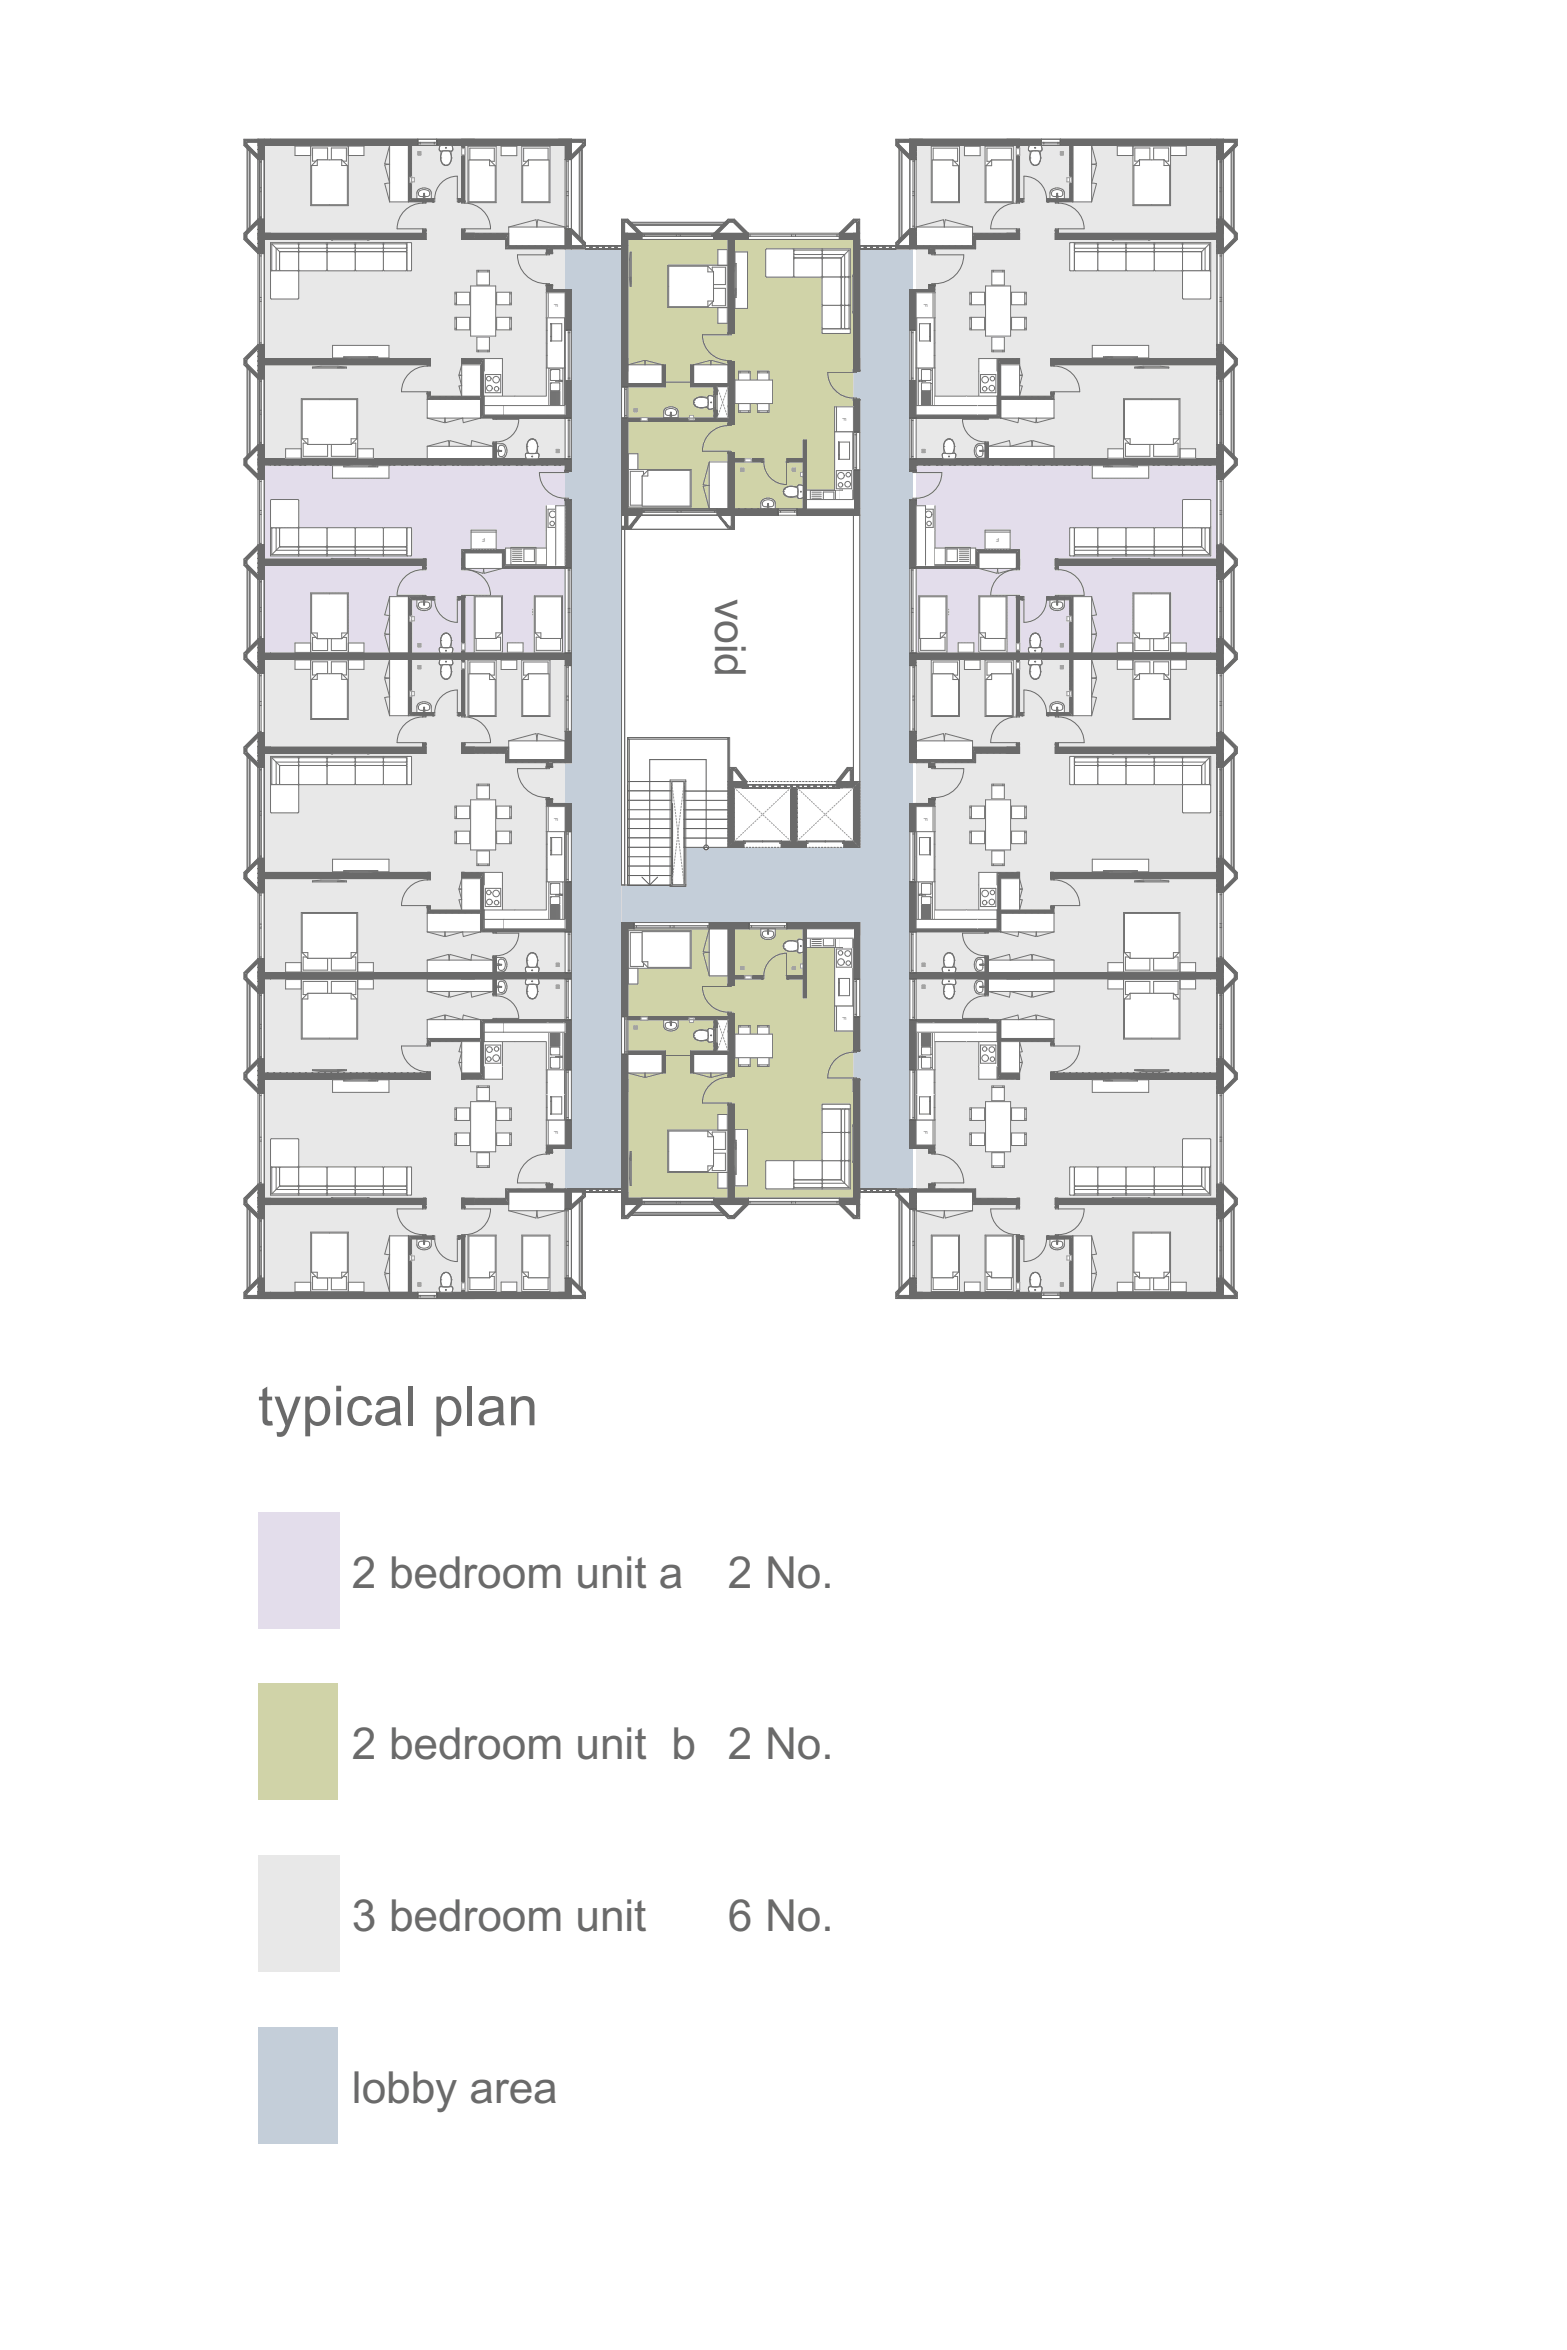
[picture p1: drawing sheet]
<svg xmlns="http://www.w3.org/2000/svg" width="200mm" height="300mm" viewBox="0 0 200 300" stroke-linecap="round" stroke-linejoin="round" font-family="sans-serif">
<defs><g id="words">
<text font-size="7.1" fill="#6a6a6a" x="32.9" y="182">typical plan</text>
<g font-size="5.6" fill="#6a6a6a">
<text x="44.9" y="202.7">2 bedroom unit a</text>
<text x="92.9" y="202.7">2 No.</text>
<text x="44.9" y="224.6">2 bedroom unit b</text>
<text x="92.9" y="224.6">2 No.</text>
<text x="44.9" y="246.5">3 bedroom unit</text>
<text x="92.9" y="246.5">6 No.</text>
<text x="44.9" y="268.4">lobby area</text>
</g>
<text font-size="5.5" fill="#6a6a6a" x="91.3" y="76.4" transform="rotate(90 91.3 76.4)">void</text>
<g font-size=".7" fill="#6a6a6a">
<text x="70.7" y="38.8" transform="rotate(90 70.7 38.8)">F</text>
<text x="117.9" y="38.8" transform="rotate(90 117.9 38.8)">F</text>
<text x="107.5" y="53.3" transform="rotate(90 107.5 53.3)">F</text>
<text x="61.9" y="68.7" transform="rotate(180 61.9 68.7)">F</text>
<text x="127.5" y="68.7" transform="rotate(180 127.5 68.7)">F</text>
<text x="70.7" y="104.4" transform="rotate(90 70.7 104.4)">F</text>
<text x="117.9" y="104.4" transform="rotate(90 117.9 104.4)">F</text>
<text x="107.5" y="129.8" transform="rotate(90 107.5 129.8)">F</text>
<text x="70.7" y="144.4" transform="rotate(90 70.7 144.4)">F</text>
<text x="117.9" y="144.4" transform="rotate(90 117.9 144.4)">F</text>
</g>
<g font-size=".3" fill="#595959">
<text x="80.5" y="100" transform="rotate(180 80.5 100)">8</text>
<text x="80.5" y="101.2" transform="rotate(180 80.5 101.2)">9</text>
<text x="92.6" y="102">6</text>
<text x="92.6" y="100.8">7</text>
<text x="80.5" y="103.6" transform="rotate(180 80.5 103.6)">11</text>
<text x="80.6" y="102.4" transform="rotate(180 80.6 102.4)">10</text>
<text x="80.6" y="104.8" transform="rotate(180 80.6 104.8)">12</text>
<text x="80.6" y="106" transform="rotate(180 80.6 106)">13</text>
<text x="80.6" y="107.2" transform="rotate(180 80.6 107.2)">14</text>
<text x="90" y="103.8" transform="rotate(90 90 103.8)">Custom Text</text>
<text x="92.6" y="108">1</text>
<text x="92.6" y="106.8">2</text>
<text x="92.6" y="105.6">3</text>
<text x="92.6" y="104.4">4</text>
<text x="92.6" y="103.2">5</text>
<text x="80.6" y="108.4" transform="rotate(180 80.6 108.4)">15</text>
<text x="80.6" y="109.6" transform="rotate(180 80.6 109.6)">16</text>
<text x="80.6" y="110.8" transform="rotate(180 80.6 110.8)">17</text>
<text x="80.6" y="112" transform="rotate(180 80.6 112)">18</text>
</g>
</g></defs>
<!-- layer: A_040_Structure_Column -->
<g fill="#c4ced9">
<path d="M109.7 31.8h6.8v5.2h-.4v23.2h.4v3.6h-.4v33.6h.4v5.2h-.4v44h.4v5.2h-6.8v-14h-.4v-.2h-.4v-3.3h.4v-.1h.4v-16.4h-30.4v-4.8h6.2v.2h2v-5h2.3a.3 .3 0 0 0 .3 .3 .3 .3 0 0 0 .3-.3h19.3v-42.4h-.8h.8h-.4l.4-.1v-.7h-.8h.8v-14h-.4v-.2h-.4v-3.3h.4v-.1h.4z" fill-rule="evenodd"/>
<path d="M72.1 31.8h7.2v120h-7.2v-5.2h.8v-44h-.8v-5.2h.8v-33.6h-.4v-.2h-.4v-3.3h.4v-.1h.4v-23.2h-.8z" fill-rule="evenodd"/>
</g>
<!-- layer: A_059_Furniture_Fixed -->
<path d="M125.7 48.2h1.6v1.6h-1.6z" fill-rule="evenodd" fill="#fff"/>
<g fill="none" stroke="#727272" stroke-width=".13">
<path d="M125.7 48.2v.1M125.7 48.4v.1M125.7 48.5v.1M125.7 48.7v.1M125.7 48.8v.1M125.7 49v.1M125.7 49.1v.1M125.7 49.3v.1M125.7 49.4v.1M125.7 49.6v.1M125.7 49.7v.1M125.7 48.2h.1"/>
<path d="M125.8 48.2h.1M125.8 49.8h.1M125.9 48.2h.1M125.9 49.8h.1M126.1 48.2h.1M126.1 49.8h.1M126.2 48.2h.1M126.2 49.8h.1M126.4 48.2h.1M126.4 49.8h.1M126.5 48.9v.1M126.5 49v.1"/>
<path d="M126.5 49.2h.1M126.5 48.2h.1M126.5 49.8h.1M126.6 48.7l-.1 .1M126.7 49.2h.1M126.7 48.7h.1M126.7 48.2h.1M126.7 49.8h.1M126.8 49.2h.1M126.8 48.7h.1M126.8 48.2h.1M126.8 49.8h.1"/>
<path d="M127 49.2h.1M127 48.7h.1M127 48.2h.1M127 49.8h.1M127.1 49.2h.1M127.1 48.7h.1M127.1 48.2h.1M127.1 49.8h.1M127.3 49.2h.1M127.3 48.7h.1M127.3 48.2h.1M127.3 49.7v.1"/>
<path d="M127.3 48.2v.1M127.3 48.4v.1M127.3 48.5v.1M127.3 48.7v.1M127.3 48.8v.1M127.3 49v.1M127.3 49.1v.1M127.3 49.3v.1M127.3 49.4v.1M127.3 49.6v.1M127.4 48.7l.1 .1M127.5 49.2h-.1"/>
<path d="M127.5 48.9v.1M127.5 49v.1"/>
</g>
<path d="M125.7 133.8h1.6v1.6h-1.6z" fill-rule="evenodd" fill="#fff"/>
<g fill="none" stroke="#727272" stroke-width=".13">
<path d="M125.7 133.8v.1M125.7 134v.1M125.7 134.1v.1M125.7 134.3v.1M125.7 134.4v.1M125.7 134.6v.1M125.7 134.7v.1M125.7 134.9v.1M125.7 135v.1M125.7 135.2v.1M125.7 135.3v.1M125.7 133.8h.1"/>
<path d="M125.8 133.8h.1M125.8 135.4h.1M125.9 133.8h.1M125.9 135.4h.1M126.1 133.8h.1M126.1 135.4h.1M126.2 133.8h.1M126.2 135.4h.1M126.4 133.8h.1M126.4 135.4h.1M126.5 134.4v.1M126.5 134.6v.1"/>
<path d="M126.5 134.7l.1 .1M126.5 133.8h.1M126.5 135.4h.1M126.6 134.3l-.1 .1M126.7 134.3h.1M126.7 134.8h.1M126.7 133.8h.1M126.7 135.4h.1M126.8 134.3h.1M126.8 134.8h.1M126.8 133.8h.1M126.8 135.4h.1"/>
<path d="M127 134.3h.1M127 134.8h.1M127 133.8h.1M127 135.4h.1M127.1 134.3h.1M127.1 134.8h.1M127.1 133.8h.1M127.1 135.4h.1M127.3 134.3h.1M127.3 134.8h.1M127.3 133.8h.1M127.3 133.8v.1"/>
<path d="M127.3 134v.1M127.3 134.1v.1M127.3 134.3v.1M127.3 134.4v.1M127.3 134.6v.1M127.3 134.7v.1M127.3 134.9v.1M127.3 135v.1M127.3 135.2v.1M127.3 135.3v.1M127.4 134.3l.1 .1M127.5 134.4v.1"/>
<path d="M127.5 134.6v.1M127.5 134.7l-.1 .1"/>
</g>
<path d="M107.3 121h1.6v2.6h-1.6z" fill-rule="evenodd" fill="#fff"/>
<g fill="none" stroke="#727272" stroke-width=".13">
<path d="M107.3 121.1v.1M107.3 121.3v.1M107.3 121.4v.1M107.3 121.6v.1M107.3 121.7v.1M107.3 121.9v.1M107.3 122v.1M107.3 122.2v.1M107.3 122.3v.1M107.3 122.5v.1M107.3 122.6v.1M107.3 122.8v.1"/>
<path d="M107.3 122.9v.1M107.3 123.1v.1M107.3 123.2v.1M107.3 123.4v.1M107.3 123.5v.1M107.3 121v.1M107.4 121h.1M107.4 123.6h.1M107.5 121h.1M107.5 123.6h.1M107.7 121h.1M107.7 123.6h.1"/>
<path d="M107.8 121h.1M107.8 123.6h.1M108 121h.1M108 123.6h.1M108.1 122v.1M108.1 122.2v.1M108.1 122.3v.1M108.1 122.5v.1M108.1 122.6l.1 .1M108.1 121h.1M108.1 123.6h.1M108.2 121.9l-.1 .1"/>
<path d="M108.3 121.9h.1M108.3 122.7h.1M108.3 121h.1M108.3 123.6h.1M108.4 121.9h.1M108.4 122.7h.1M108.4 121h.1M108.4 123.6h.1M108.6 121.9h.1M108.6 122.7h.1M108.6 121h.1M108.6 123.6h.1"/>
<path d="M108.7 121.9h.1M108.7 122.7h.1M108.7 121h.1M108.7 123.6h.1M108.9 121.9h.1M108.9 122.7h.1M108.9 121v.1M108.9 121.1v.1M108.9 121.3v.1M108.9 121.4v.1M108.9 121.6v.1M108.9 121.7v.1"/>
<path d="M108.9 121.9v.1M108.9 122v.1M108.9 122.2v.1M108.9 122.3v.1M108.9 122.5v.1M108.9 122.6v.1M108.9 122.8v.1M108.9 122.9v.1M108.9 123.1v.1M108.9 123.2v.1M108.9 123.4v.1M108.9 123.5v.1"/>
<path d="M109 121.9l.1 .1M109.1 122v.1M109.1 122.2v.1M109.1 122.3v.1M109.1 122.5v.1M109.1 122.6l-.1 .1"/>
</g>
<path d="M107.3 59.9h1.6v2.6h-1.6z" fill-rule="evenodd" fill="#fff"/>
<g fill="none" stroke="#727272" stroke-width=".13">
<path d="M107.3 59.9v.1M107.4 59.9h.1M107.5 59.9h.1M107.7 59.9h.1M107.8 59.9h.1M108 59.9h.1M108.1 59.9h.1M108.3 59.9h.1M108.4 59.9h.1M108.6 59.9h.1M108.7 59.9h.1M108.9 59.9v.1"/>
<path d="M107.3 60.1v.1M107.3 60.2v.1M107.3 60.4v.1M107.3 60.5v.1M107.3 60.7v.1M107.3 60.8v.1M107.3 61v.1M107.3 61.1v.1M107.3 61.3v.1M107.3 61.4v.1M107.3 61.6v.1M107.3 61.7v.1"/>
<path d="M107.3 61.9v.1M107.3 62v.1M107.3 62.2v.1M107.3 62.3v.1M107.3 62.5h.1M107.4 62.5h.1M107.5 62.5h.1M107.7 62.5h.1M107.8 62.5h.1M108 62.5h.1M108.1 61v.1M108.1 61.1v.1"/>
<path d="M108.1 61.3v.1M108.1 61.4v.1M108.1 61.6h.1M108.1 62.5h.1M108.2 60.8l-.1 .1M108.3 61.6h.1M108.3 60.8h.1M108.3 62.5h.1M108.4 61.6h.1M108.4 60.8h.1M108.4 62.5h.1M108.6 61.6h.1"/>
<path d="M108.6 60.8h.1M108.6 62.5h.1M108.7 61.6h.1M108.7 60.8h.1M108.7 62.5h.1M108.9 61.6h.1M108.9 60.8h.1M108.9 62.5h.1M108.9 60.1v.1M108.9 60.2v.1M108.9 60.4v.1M108.9 60.5v.1"/>
<path d="M108.9 60.7v.1M108.9 60.8v.1M108.9 61v.1M108.9 61.1v.1M108.9 61.3v.1M108.9 61.4v.1M108.9 61.6v.1M108.9 61.7v.1M108.9 61.9v.1M108.9 62v.1M108.9 62.2v.1M108.9 62.3v.1"/>
<path d="M109 60.8l.1 .1M109.1 61.6h-.1M109.1 61v.1M109.1 61.1v.1M109.1 61.3v.1M109.1 61.4v.1"/>
</g>
<path d="M125.7 113.7h1.6v1.7h-1.6z" fill-rule="evenodd" fill="#fff"/>
<g fill="none" stroke="#727272" stroke-width=".13">
<path d="M125.7 113.8v.1M125.7 114v.1M125.7 114.1v.1M125.7 114.3v.1M125.7 114.4v.1M125.7 114.6v.1M125.7 114.7v.1M125.7 114.9v.1M125.7 115v.1M125.7 115.2v.1M125.7 115.3v.1M125.7 113.7v.1"/>
<path d="M125.8 113.7h.1M125.8 115.4h.1M125.9 113.7h.1M125.9 115.4h.1M126.1 113.7h.1M126.1 115.4h.1M126.2 113.7h.1M126.2 115.4h.1M126.4 113.7h.1M126.4 115.4h.1M126.5 114.4v.1M126.5 114.6v.1"/>
<path d="M126.5 114.7l.1 .1M126.5 113.7h.1M126.5 115.4h.1M126.6 114.3l-.1 .1M126.7 114.8h.1M126.7 114.3h.1M126.7 113.7h.1M126.7 115.4h.1M126.8 114.8h.1M126.8 114.3h.1M126.8 113.7h.1M126.8 115.4h.1"/>
<path d="M127 114.8h.1M127 114.3h.1M127 113.7h.1M127 115.4h.1M127.1 114.8h.1M127.1 114.3h.1M127.1 113.7h.1M127.1 115.4h.1M127.3 114.8h.1M127.3 114.3h.1M127.3 113.7v.1M127.3 115.3v.1"/>
<path d="M127.3 113.8v.1M127.3 114v.1M127.3 114.1v.1M127.3 114.3v.1M127.3 114.4v.1M127.3 114.6v.1M127.3 114.7v.1M127.3 114.9v.1M127.3 115v.1M127.3 115.2v.1M127.4 114.3l.1 .1M127.5 114.7l-.1 .1"/>
<path d="M127.5 114.4v.1M127.5 114.6v.1"/>
</g>
<path d="M61.7 48.2h1.7v1.6h-1.7z" fill-rule="evenodd" fill="#fff"/>
<g fill="none" stroke="#727272" stroke-width=".13">
<path d="M61.5 49.2h.1M61.5 48.9v.1M61.5 49v.1M61.6 48.7l-.1 .1M61.7 49.2h.1M61.7 48.7h.1M61.7 48.2v.1M61.7 48.4v.1M61.7 48.5v.1M61.7 48.7v.1M61.7 48.8v.1M61.7 49v.1"/>
<path d="M61.7 49.1v.1M61.7 49.3v.1M61.7 49.4v.1M61.7 49.6v.1M61.7 49.7l.1 .1M61.8 48.2h-.1M61.8 49.8h.1M61.8 48.2h.1M61.8 49.2h.1M61.8 48.7h.1M62 49.8h.1M62 48.2h.1"/>
<path d="M62 49.2h.1M62 48.7h.1M62.1 49.8h.1M62.1 48.2h.1M62.1 49.2h.1M62.1 48.7h.1M62.3 49.8h.1M62.3 48.2h.1M62.3 49.2h.1M62.3 48.7h.1M62.4 49.8h.1M62.4 48.2h.1"/>
<path d="M62.4 48.7l.1 .1M62.5 48.9v.1M62.5 49v.1M62.5 49.2h-.1M62.6 49.8h.1M62.6 48.2h.1M62.7 49.8h.1M62.7 48.2h.1M62.9 49.8h.1M62.9 48.2h.1M63 49.8h.1M63 48.2h.1"/>
<path d="M63.2 49.8h.1M63.2 48.2h.1M63.3 48.2h.1M63.4 49.7l-.1 .1M63.4 48.2v.1M63.4 48.4v.1M63.4 48.5v.1M63.4 48.7v.1M63.4 48.8v.1M63.4 49v.1M63.4 49.1v.1M63.4 49.3v.1"/>
<path d="M63.4 49.4v.1M63.4 49.6v.1"/>
</g>
<path d="M61.7 133.8h1.7v1.6h-1.7z" fill-rule="evenodd" fill="#fff"/>
<g fill="none" stroke="#727272" stroke-width=".13">
<path d="M61.5 134.4v.1M61.5 134.6v.1M61.5 134.7l.1 .1M61.6 134.3l-.1 .1M61.7 134.3h.1M61.7 134.8h.1M61.7 135.3l.1 .1M61.7 133.8v.1M61.7 134v.1M61.7 134.1v.1M61.7 134.3v.1M61.7 134.4v.1"/>
<path d="M61.7 134.6v.1M61.7 134.7v.1M61.7 134.9v.1M61.7 135v.1M61.7 135.2v.1M61.8 133.8h-.1M61.8 135.4h.1M61.8 133.8h.1M61.8 134.3h.1M61.8 134.8h.1M62 135.4h.1M62 133.8h.1"/>
<path d="M62 134.3h.1M62 134.8h.1M62.1 135.4h.1M62.1 133.8h.1M62.1 134.3h.1M62.1 134.8h.1M62.3 135.4h.1M62.3 133.8h.1M62.3 134.3h.1M62.3 134.8h.1M62.4 135.4h.1M62.4 133.8h.1"/>
<path d="M62.4 134.3l.1 .1M62.5 134.4v.1M62.5 134.6v.1M62.5 134.7l-.1 .1M62.6 135.4h.1M62.6 133.8h.1M62.7 135.4h.1M62.7 133.8h.1M62.9 135.4h.1M62.9 133.8h.1M63 135.4h.1M63 133.8h.1"/>
<path d="M63.2 135.4h.1M63.2 133.8h.1M63.3 133.8h.1M63.4 135.3l-.1 .1M63.4 133.8v.1M63.4 134v.1M63.4 134.1v.1M63.4 134.3v.1M63.4 134.4v.1M63.4 134.6v.1M63.4 134.7v.1M63.4 134.9v.1"/>
<path d="M63.4 135v.1M63.4 135.2v.1"/>
</g>
<path d="M61.7 113.7h1.7v1.7h-1.7z" fill-rule="evenodd" fill="#fff"/>
<g fill="none" stroke="#727272" stroke-width=".13">
<path d="M61.5 114.7l.1 .1M61.5 114.4v.1M61.5 114.6v.1M61.6 114.3l-.1 .1M61.7 114.8h.1M61.7 114.3h.1M61.7 113.8v.1M61.7 114v.1M61.7 114.1v.1M61.7 114.3v.1M61.7 114.4v.1M61.7 114.6v.1"/>
<path d="M61.7 114.7v.1M61.7 114.9v.1M61.7 115v.1M61.7 115.2v.1M61.7 115.3l.1 .1M61.8 113.7l-.1 .1M61.8 115.4h.1M61.8 113.7h.1M61.8 114.8h.1M61.8 114.3h.1M62 115.4h.1M62 113.7h.1"/>
<path d="M62 114.8h.1M62 114.3h.1M62.1 115.4h.1M62.1 113.7h.1M62.1 114.8h.1M62.1 114.3h.1M62.3 115.4h.1M62.3 113.7h.1M62.3 114.8h.1M62.3 114.3h.1M62.4 115.4h.1M62.4 113.7h.1"/>
<path d="M62.4 114.3l.1 .1M62.5 114.4v.1M62.5 114.6v.1M62.5 114.7l-.1 .1M62.6 115.4h.1M62.6 113.7h.1M62.7 115.4h.1M62.7 113.7h.1M62.9 115.4h.1M62.9 113.7h.1M63 115.4h.1M63 113.7h.1"/>
<path d="M63.2 115.4h.1M63.2 113.7h.1M63.3 113.7l.1 .1M63.4 115.3l-.1 .1M63.4 113.8v.1M63.4 114v.1M63.4 114.1v.1M63.4 114.3v.1M63.4 114.4v.1M63.4 114.6v.1M63.4 114.7v.1M63.4 114.9v.1"/>
<path d="M63.4 115v.1M63.4 115.2v.1"/>
</g>
<path d="M116.9 65.3h1.7v1.7h-1.7z" fill-rule="evenodd" fill="#fff"/>
<g fill="none" stroke="#fff" stroke-width=".13">
<path d="M116.9 66.1l.9 .9 .8-.8M116.9 65.4l1.7 1.6M116.9 65.7l1.3 1.3M117.2 65.3l-.3 .4M117.3 65.3l1.3 1.3M117.6 65.3l-.7 .7M117.6 65.3l1 1M118 65.3l-1.1 1.1M118 65.3l.6 .6M118.3 65.3l-1.4 1.5M118.4 65.3l.2 .2M118.6 65.5l-1.5 1.5-.2-.2"/>
<path d="M118.6 65.9l-1.2 1.1-.5-.5M118.6 66.6l-.4 .4"/>
</g>
<g fill="none" stroke="#727272" stroke-width=".13">
<path d="M116.7 66.3l.1 .1M116.7 66v.1M116.7 66.2v.1M116.8 65.9l-.1 .1M116.9 65.9h.1M116.9 65.4v.1M116.9 65.6v.1M116.9 65.7v.1M116.9 65.9v.1M116.9 66v.1M116.9 66.2v.1M116.9 66.3v.1h.1"/>
<path d="M116.9 66.5v.1M116.9 66.6v.1M116.9 66.8v.1M116.9 66.9l.1 .1M117 65.3l-.1 .1M117 67h.1M117 65.3h.1M117 66.4h.1M117 65.9h.1M117.2 67h.1M117.2 65.3h.1M117.2 66.4h.1"/>
<path d="M117.2 65.9h.1M117.3 67h.1M117.3 65.3h.1M117.3 66.4h.1M117.3 65.9h.1M117.5 67h.1M117.5 65.3h.1M117.5 66.4h.1M117.5 65.9h.1M117.6 67h.1M117.6 65.3h.1M117.6 65.9l.1 .1"/>
<path d="M117.7 66v.1M117.7 66.2v.1M117.7 66.3l-.1 .1M117.8 67h.1M117.8 65.3h.1M117.9 67h.1M117.9 65.3h.1M118.1 67h.1M118.1 65.3h.1M118.2 67h.1M118.2 65.3h.1M118.4 67h.1"/>
<path d="M118.4 65.3h.1M118.5 65.3l.1 .1M118.6 66.9l-.1 .1M118.6 65.4v.1M118.6 65.6v.1M118.6 65.7v.1M118.6 65.9v.1M118.6 66v.1M118.6 66.2v.1M118.6 66.3v.1M118.6 66.5v.1M118.6 66.6v.1"/>
<path d="M118.6 66.8v.1"/>
</g>
<path d="M70.5 65.3h1.6v1.7h-1.6z" fill-rule="evenodd" fill="#fff"/>
<g fill="none" stroke="#fff" stroke-width=".13">
<path d="M70.5 66l1 1 .6-.7M70.5 65.6l1.3 1.4M70.5 65.3v.1M70.6 65.3l1.5 1.6M70.9 65.3l-.4 .5M70.9 65.3l1.2 1.2M71.3 65.3l-.8 .8M71.3 65.3l.8 .9M71.6 65.3l-1.1 1.2M71.7 65.3l.4 .5M72 65.3l-1.5 1.6M72 65.3l.1 .1"/>
<path d="M72.1 65.6l-1.4 1.4-.2-.3M72.1 66l-1 1-.6-.6M72.1 66.7l-.3 .3"/>
</g>
<g fill="none" stroke="#727272" stroke-width=".13">
<path d="M70.5 65.4v.1M70.5 65.6v.1M70.5 65.7v.1M70.5 65.9v.1M70.5 66v.1M70.5 66.2v.1M70.5 66.3v.1M70.5 66.5v.1M70.5 66.6v.1M70.5 66.8v.1M70.5 66.9v.1M70.5 65.3v.1"/>
<path d="M70.6 65.3h.1M70.6 67h.1M70.7 65.3h.1M70.7 67h.1M70.9 65.3h.1M70.9 67h.1M71 65.3h.1M71 67h.1M71.2 65.3h.1M71.2 67h.1M71.3 66v.1M71.3 66.2v.1"/>
<path d="M71.3 66.3l.1 .1M71.3 65.3h.1M71.3 67h.1M71.4 65.9l-.1 .1M71.5 66.4h.1M71.5 65.9h.1M71.5 65.3h.1M71.5 67h.1M71.6 66.4h.1M71.6 65.9h.1M71.6 65.3h.1M71.6 67h.1"/>
<path d="M71.8 66.4h.1M71.8 65.9h.1M71.8 65.3h.1M71.8 67h.1M71.9 66.4h.1M71.9 65.9h.1M71.9 65.3h.1M71.9 67h.1M72.1 66.4h.1M72.1 65.9h.1M72.1 65.3v.1M72.1 66.9v.1"/>
<path d="M72.1 65.4v.1M72.1 65.6v.1M72.1 65.7v.1M72.1 65.9v.1M72.1 66v.1M72.1 66.2v.1M72.1 66.3v.1M72.1 66.5v.1M72.1 66.6v.1M72.1 66.8v.1M72.2 65.9l.1 .1M72.3 66.3l-.1 .1"/>
<path d="M72.3 66v.1M72.3 66.2v.1"/>
</g>
<!-- layer: A_040_Structure_Column -->
<g fill="#e8e8e8">
<path d="M116.9 125h38.4v40h-38.4z" fill-rule="evenodd"/>
<path d="M116.9 84.2h38.4v40h-38.4z" fill-rule="evenodd"/>
<path d="M116.9 18.6h38.4v40h-38.4z" fill-rule="evenodd"/>
<path d="M33.7 125h38.4v40h-38.4z" fill-rule="evenodd"/>
<path d="M33.7 84.2h38.4v40h-38.4z" fill-rule="evenodd"/>
<path d="M33.7 18.6h38.4v40h-38.4z" fill-rule="evenodd"/>
</g>
<path d="M33.7 59.4h38.4v24h-38.4z" fill-rule="evenodd" fill="#e3ddeb"/>
<g fill="#d0d3a8">
<path d="M80.1 30.6h28.8v34.4h-28.8zM91.5 49.4v4h1.4v-4z" fill-rule="evenodd"/>
<path d="M80.1 118.6h28.8v34.4h-28.8zM91.5 130.2v4h1.4v-4z" fill-rule="evenodd"/>
</g>
<path d="M116.9 59.4h38.4v24h-38.4z" fill-rule="evenodd" fill="#e3ddeb"/>
<!-- layer: A_059_Furniture_Fixed -->
<path d="M136.9 18.6h2.4v7.2h-2.4z" fill-rule="evenodd" fill="#fff"/>
<path d="M139.3 18.6l.6 2.3-.6 .1 .6 .1-.6 2.3 .6 .1-.6 2.3M139.3 18.6v7.2M139.3 18.6h-2.4v7.2h2.4" fill="none" stroke="#727272" stroke-width=".13"/>
<path d="M127.7 51h6.8v2.4h-6.8z" fill-rule="evenodd" fill="#fff"/>
<path d="M127.7 53.4l2.2 .6 .1-.6 2.2 .6 .1-.6v.6l2.2-.6M127.7 53.4h6.8M127.7 53.4v-2.4h6.8v2.4" fill="none" stroke="#727272" stroke-width=".13"/>
<!-- layer: A_061_Sanitary_Fittings -->
<path d="M134.1 24.3a1 1 0 0 1 1.7 .4v.7h-1.8v-.8z" fill-rule="evenodd" fill="#fff"/>
<g fill="none" stroke="#727272" stroke-width=".13">
<path d="M134.1 24.3a1 1 0 0 1 1.7 .4v.7h-1.8v-.8zM134.4 24.3a.84 .84 0 0 1 1.2 .4 .33 .33 0 0 1-.3 .4h-.7a.4 .4 0 0 1-.4-.3 .4 .4 0 0 1 .2-.5z"/>
<circle cx="134.9" cy="24.7" r=".07"/>
</g>
<path d="M134.9 24.7l.1 .5-.1 .1-.1-.1z" fill-rule="evenodd" fill="#fff"/>
<path d="M134.9 25l-.1 .2 .1 .1 .1-.1v-.2M134.9 25v-.3l.1 .3M134.9 25h.1M134.9 25l.1 .1h-.1z" fill="none" stroke="#727272" stroke-width=".13"/>
<!-- layer: A_059_Furniture_Fixed -->
<path d="M136.9 157.8h2.4v7.2h-2.4z" fill-rule="evenodd" fill="#fff"/>
<path d="M139.3 157.8l.6 2.3-.6 .1 .6 2.3-.6 .1 .6 .1-.6 2.3M139.3 157.8h-2.4v7.2h2.4M139.3 157.8v7.2" fill="none" stroke="#727272" stroke-width=".13"/>
<path d="M127.7 130.2h6.8v2.4h-6.8z" fill-rule="evenodd" fill="#fff"/>
<path d="M127.7 130.2l2.2-.6 .1 .6 2.2-.6 .1 .6v-.6l2.2 .6M127.7 130.2v2.4h6.8v-2.4M127.7 130.2h6.8" fill="none" stroke="#727272" stroke-width=".13"/>
<!-- layer: A_061_Sanitary_Fittings -->
<path d="M134 158.2h1.8v.7a.99 .99 0 0 1-.7 .7 .99 .99 0 0 1-1-.4z" fill-rule="evenodd" fill="#fff"/>
<g fill="none" stroke="#727272" stroke-width=".13">
<path d="M134 158.2h1.8v.7a.99 .99 0 0 1-.7 .7 .99 .99 0 0 1-1-.4zM134.3 158.6a1.36 1.36 0 0 1 1.2-.1 .47 .47 0 0 1 .1 .5 .47 .47 0 0 1-.5 .3 .61 .61 0 0 1-.7-.1 .61 .61 0 0 1-.1-.6z"/>
<circle cx="134.9" cy="158.8" r=".07"/>
</g>
<path d="M134.9 158.3l.1 .1-.1 .4z" fill-rule="evenodd" fill="#fff"/>
<path d="M134.9 158.6l-.1-.2 .1-.1 .1 .1v.2M134.9 158.6v.2l.1-.2M134.9 158.6h.1M134.9 158.5h.1v.1z" fill="none" stroke="#727272" stroke-width=".13"/>
<!-- layer: A_059_Furniture_Fixed -->
<path d="M116.9 29h7.2v2.4h-7.2z" fill-rule="evenodd" fill="#fff"/>
<path d="M116.9 29l3.5-.9 .1 .9 .2-.9 3.4 .9M116.9 29h7.2M116.9 29v2.4h7.2v-2.4" fill="none" stroke="#727272" stroke-width=".13"/>
<path d="M116.9 152.2h7.2v2.4h-7.2z" fill-rule="evenodd" fill="#fff"/>
<path d="M116.9 154.6l3.5 .9 .1-.9 .2 .9 3.4-.9M116.9 154.6v-2.4h7.2v2.4M116.9 154.6h7.2" fill="none" stroke="#727272" stroke-width=".13"/>
<path d="M90.5 118.6h2.4v6h-2.4z" fill-rule="evenodd" fill="#fff"/>
<path d="M90.5 118.6l-.7 2.9 .7 .1-.7 .1 .7 2.9M90.5 118.6v6M90.5 118.6h2.4v6h-2.4" fill="none" stroke="#727272" stroke-width=".13"/>
<path d="M88.5 134.6h4.4v2.4h-4.4z" fill-rule="evenodd" fill="#fff"/>
<path d="M88.5 137l2.2 .5v-.5l.1 .5 2.1-.5M88.5 137v-2.4h4.4v2.4M88.5 137h4.4" fill="none" stroke="#727272" stroke-width=".13"/>
<!-- layer: A_061_Sanitary_Fittings -->
<path d="M97.1 118.6h1.8v.7a.99 .99 0 0 1-.7 .7 .99 .99 0 0 1-1-.4z" fill-rule="evenodd" fill="#fff"/>
<g fill="none" stroke="#727272" stroke-width=".13">
<path d="M97.1 118.6h1.8v.7a.99 .99 0 0 1-.7 .7 .99 .99 0 0 1-1-.4zM97.4 119a1.36 1.36 0 0 1 1.2-.1 .47 .47 0 0 1 .1 .5 .47 .47 0 0 1-.5 .3 .61 .61 0 0 1-.7-.1 .61 .61 0 0 1-.1-.6z"/>
<circle cx="98" cy="119.2" r=".07"/>
</g>
<path d="M98 118.7l.1 .1-.1 .4z" fill-rule="evenodd" fill="#fff"/>
<path d="M97.9 118.9v-.1l.1-.1 .1 .1v.2M97.9 118.9l.1 .1M98 119v.2l.1-.2M98 119h.1M98 118.9h.1v.1z" fill="none" stroke="#727272" stroke-width=".13"/>
<path d="M84.7 130.2h1.8v.7a.99 .99 0 0 1-.7 .7 .99 .99 0 0 1-1-.4z" fill-rule="evenodd" fill="#fff"/>
<g fill="none" stroke="#727272" stroke-width=".13">
<path d="M84.7 130.2h1.8v.7a.99 .99 0 0 1-.7 .7 .99 .99 0 0 1-1-.4zM85 130.7a1.36 1.36 0 0 1 1.2-.1 .47 .47 0 0 1 .1 .5 .47 .47 0 0 1-.5 .3 .61 .61 0 0 1-.7-.1 .61 .61 0 0 1-.1-.6z"/>
<circle cx="85.6" cy="130.9" r=".07"/>
</g>
<path d="M85.6 130.3l.1 .1-.1 .5z" fill-rule="evenodd" fill="#fff"/>
<path d="M85.6 130.6l-.1-.2 .1-.1 .1 .1v.2M85.6 130.6v.3l.1-.3M85.6 130.6h.1M85.6 130.5h.1v.1z" fill="none" stroke="#727272" stroke-width=".13"/>
<!-- layer: A_059_Furniture_Fixed -->
<path d="M80.1 134.6h4.4v2.4h-4.4z" fill-rule="evenodd" fill="#fff"/>
<path d="M80.1 137l2.2 .5v-.5l.1 .5 2.1-.5M80.1 137v-2.4h4.4v2.4M80.1 137h4.4" fill="none" stroke="#727272" stroke-width=".13"/>
<path d="M90.5 59h2.4v6h-2.4z" fill-rule="evenodd" fill="#fff"/>
<path d="M90.5 59l-.7 2.9 .7 .1-.7 .1 .7 2.9M90.5 59h2.4v6h-2.4M90.5 59v6" fill="none" stroke="#727272" stroke-width=".13"/>
<path d="M88.5 46.6h4.4v2.4h-4.4z" fill-rule="evenodd" fill="#fff"/>
<path d="M88.5 46.6l2.2-.6v.6l.1-.6 2.1 .6M88.5 46.6h4.4M88.5 46.6v2.4h4.4v-2.4" fill="none" stroke="#727272" stroke-width=".13"/>
<!-- layer: A_061_Sanitary_Fittings -->
<path d="M97.3 63.8a1 1 0 0 1 1.6 .5v.7h-1.8v-.8z" fill-rule="evenodd" fill="#fff"/>
<g fill="none" stroke="#727272" stroke-width=".13">
<path d="M97.3 63.8a1 1 0 0 1 1.6 .5v.7h-1.8v-.8zM97.5 63.9a.84 .84 0 0 1 1.2 .4 .33 .33 0 0 1-.3 .4h-.7a.4 .4 0 0 1-.4-.3 .4 .4 0 0 1 .2-.5z"/>
<circle cx="98" cy="64.3" r=".07"/>
</g>
<path d="M98 64.3l.1 .5-.1 .1-.1-.1z" fill-rule="evenodd" fill="#fff"/>
<path d="M98 64.6l-.1 .2 .1 .1 .1-.1v-.2M98 64.6v-.3l.1 .3M98 64.6h.1M98 64.6l.1 .1h-.1z" fill="none" stroke="#727272" stroke-width=".13"/>
<path d="M84.9 52.2a1 1 0 0 1 1.6 .4v.7h-1.8v-.8z" fill-rule="evenodd" fill="#fff"/>
<g fill="none" stroke="#727272" stroke-width=".13">
<path d="M84.9 52.2a1 1 0 0 1 1.6 .4v.7h-1.8v-.8zM85.1 52.3a.84 .84 0 0 1 1.2 .3 .33 .33 0 0 1-.3 .4h-.7a.4 .4 0 0 1-.4-.3 .4 .4 0 0 1 .2-.4z"/>
<circle cx="85.6" cy="52.7" r=".07"/>
</g>
<path d="M85.6 52.7l.1 .4-.1 .1-.1-.1z" fill-rule="evenodd" fill="#fff"/>
<path d="M85.6 52.9l-.1 .2 .1 .1 .1-.1v-.2M85.6 52.9v-.2l.1 .2M85.6 52.9h.1M85.6 52.9l.1 .1h-.1z" fill="none" stroke="#727272" stroke-width=".13"/>
<!-- layer: A_059_Furniture_Fixed -->
<path d="M80.1 46.6h4.4v2.4h-4.4z" fill-rule="evenodd" fill="#fff"/>
<path d="M80.1 46.6l2.2-.6v.6l.1-.6 2.1 .6M80.1 46.6h4.4M80.1 46.6v2.4h4.4v-2.4" fill="none" stroke="#727272" stroke-width=".13"/>
<path d="M126.1 57h8.4v1.6h-8.4z" fill-rule="evenodd" fill="#fff"/>
<path d="M126.1 57l2.7-.8 .1 .8 2.7-.8 .1 .8 .1-.8 2.7 .8M126.1 57v1.6h8.4v-1.6M126.1 57h8.4" fill="none" stroke="#727272" stroke-width=".13"/>
<!-- layer: A_061_Sanitary_Fittings -->
<path d="M124.6 56.8l.3-.2h.8v1.9h-.7a.82 .82 0 0 1-.6-1.2z" fill-rule="evenodd" fill="#fff"/>
<g fill="none" stroke="#727272" stroke-width=".13">
<path d="M124.6 56.8l.3-.2h.8v1.9h-.7a.82 .82 0 0 1-.6-1.2zM124.7 57a.4 .4 0 0 1 .4-.2 .4 .4 0 0 1 .3 .4v.7a.45 .45 0 0 1-.5 .4 .45 .45 0 0 1-.3-.6z"/>
<circle cx="125.1" cy="57.6" r=".07"/>
</g>
<path d="M125.1 57.5h.4l.1 .1-.1 .1z" fill-rule="evenodd" fill="#fff"/>
<path d="M125.3 57.5h.2l.1 .1-.1 .1-.2-.1M125.3 57.5l-.2 .1h.2M125.3 57.5v.1M125.3 57.5h.1v.1z" fill="none" stroke="#727272" stroke-width=".13"/>
<!-- layer: A_059_Furniture_Fixed -->
<path d="M126.1 125h8.4v1.6h-8.4z" fill-rule="evenodd" fill="#fff"/>
<path d="M126.1 126.6l2.7 .7 .1-.7 2.7 .7 .1-.7 .1 .7 2.7-.7M126.1 126.6h8.4M126.1 126.6v-1.6h8.4v1.6" fill="none" stroke="#727272" stroke-width=".13"/>
<!-- layer: A_061_Sanitary_Fittings -->
<path d="M124.6 125.3l.3-.2h.8v1.8h-.7a.82 .82 0 0 1-.6-1.1z" fill-rule="evenodd" fill="#fff"/>
<g fill="none" stroke="#727272" stroke-width=".13">
<path d="M124.6 125.3l.3-.2h.8v1.8h-.7a.82 .82 0 0 1-.6-1.1zM124.7 125.5a.4 .4 0 0 1 .4-.2 .4 .4 0 0 1 .3 .3v.7a.45 .45 0 0 1-.5 .4 .45 .45 0 0 1-.3-.5z"/>
<circle cx="125.1" cy="126" r=".07"/>
</g>
<path d="M125.1 126l.4-.1 .1 .1-.1 .1z" fill-rule="evenodd" fill="#fff"/>
<path d="M125.3 125.9h.2l.1 .1-.1 .1h-.2M125.3 125.9l-.2 .1 .2 .1M125.3 125.9v.2M125.3 125.9h.1v.1z" fill="none" stroke="#727272" stroke-width=".13"/>
<!-- layer: A_059_Furniture_Fixed -->
<path d="M136.9 84.2h2.4v7.2h-2.4z" fill-rule="evenodd" fill="#fff"/>
<path d="M139.3 84.2l.6 2.3-.6 .1h.6l-.6 2.4h.6l-.6 2.4M139.3 84.2v7.2M139.3 84.2h-2.4v7.2h2.4" fill="none" stroke="#727272" stroke-width=".13"/>
<path d="M127.7 116.6h6.8v2.4h-6.8z" fill-rule="evenodd" fill="#fff"/>
<path d="M127.7 119l2.2 .6 .1-.6 2.2 .6 .1-.6v.6l2.2-.6M127.7 119h6.8M127.7 119v-2.4h6.8v2.4" fill="none" stroke="#727272" stroke-width=".13"/>
<!-- layer: A_061_Sanitary_Fittings -->
<path d="M134.2 89.8a1 1 0 0 1 1.6 .5v.7h-1.8v-.8z" fill-rule="evenodd" fill="#fff"/>
<g fill="none" stroke="#727272" stroke-width=".13">
<path d="M134.2 89.8a1 1 0 0 1 1.6 .5v.7h-1.8v-.8zM134.4 89.9a.84 .84 0 0 1 1.2 .4 .33 .33 0 0 1-.3 .4h-.7a.4 .4 0 0 1-.4-.3 .4 .4 0 0 1 .2-.5z"/>
<circle cx="134.9" cy="90.3" r=".07"/>
</g>
<path d="M134.9 90.3l.1 .5-.1 .1-.1-.1z" fill-rule="evenodd" fill="#fff"/>
<path d="M134.9 90.6l-.1 .2 .1 .1 .1-.1v-.2M134.9 90.6v-.3l.1 .3M134.9 90.6h.1M134.9 90.6l.1 .1h-.1z" fill="none" stroke="#727272" stroke-width=".13"/>
<!-- layer: A_059_Furniture_Fixed -->
<path d="M116.9 94.6h7.2v2.4h-7.2z" fill-rule="evenodd" fill="#fff"/>
<path d="M116.9 94.6l3.5-1 .1 1 .2-1 3.4 1M116.9 94.6h7.2M116.9 94.6v2.4h7.2v-2.4" fill="none" stroke="#727272" stroke-width=".13"/>
<path d="M126.1 122.6h8.4v1.6h-8.4z" fill-rule="evenodd" fill="#fff"/>
<path d="M126.1 122.6l2.7-.8 .1 .8 2.7-.8 .1 .8 .1-.8 2.7 .8M126.1 122.6v1.6h8.4v-1.6M126.1 122.6h8.4" fill="none" stroke="#727272" stroke-width=".13"/>
<!-- layer: A_061_Sanitary_Fittings -->
<path d="M124.6 122.4l.3-.2h.8v1.9h-.7a.83 .83 0 0 1-.6-1.2z" fill-rule="evenodd" fill="#fff"/>
<g fill="none" stroke="#727272" stroke-width=".13">
<path d="M124.6 122.4l.3-.2h.8v1.9h-.7a.83 .83 0 0 1-.6-1.2zM124.7 122.6a.4 .4 0 0 1 .4-.2 .4 .4 0 0 1 .3 .4v.7a.45 .45 0 0 1-.5 .4 .45 .45 0 0 1-.3-.6z"/>
<circle cx="125.1" cy="123.2" r=".07"/>
</g>
<path d="M125.1 123.1h.4l.1 .1-.1 .1z" fill-rule="evenodd" fill="#fff"/>
<path d="M125.3 123.1h.2l.1 .1-.1 .1-.2-.1M125.3 123.1l-.2 .1h.2M125.3 123.1v.1M125.3 123.1h.1v.1z" fill="none" stroke="#727272" stroke-width=".13"/>
<!-- layer: A_059_Furniture_Fixed -->
<path d="M49.7 18.6h2.4v7.2h-2.4z" fill-rule="evenodd" fill="#fff"/>
<path d="M49.7 18.6l-.6 2.3 .6 .1-.6 .1 .6 2.3-.6 .1 .6 2.3M49.7 18.6h2.4v7.2h-2.4M49.7 18.6v7.2" fill="none" stroke="#727272" stroke-width=".13"/>
<path d="M54.5 51h6.8v2.4h-6.8z" fill-rule="evenodd" fill="#fff"/>
<path d="M54.5 53.4l2.2 .6 .1-.6 .1 .6 2.2-.6v.6l2.2-.6M54.5 53.4v-2.4h6.8v2.4M54.5 53.4h6.8" fill="none" stroke="#727272" stroke-width=".13"/>
<!-- layer: A_061_Sanitary_Fittings -->
<path d="M53.4 24.2a1 1 0 0 1 1.6 .5v.7h-1.8v-.8z" fill-rule="evenodd" fill="#fff"/>
<g fill="none" stroke="#727272" stroke-width=".13">
<path d="M53.4 24.2a1 1 0 0 1 1.6 .5v.7h-1.8v-.8zM53.6 24.3a.84 .84 0 0 1 1.2 .4 .33 .33 0 0 1-.3 .4h-.7a.4 .4 0 0 1-.4-.3 .4 .4 0 0 1 .2-.5z"/>
<circle cx="54.1" cy="24.7" r=".07"/>
</g>
<path d="M54.1 24.7l.1 .5-.1 .1-.1-.1z" fill-rule="evenodd" fill="#fff"/>
<path d="M54.1 25l-.1 .2 .1 .1 .1-.1v-.2M54.1 25v-.3l.1 .3M54.1 25h.1M54.1 25l.1 .1h-.1z" fill="none" stroke="#727272" stroke-width=".13"/>
<!-- layer: A_059_Furniture_Fixed -->
<path d="M64.9 29h7.2v2.4h-7.2z" fill-rule="evenodd" fill="#fff"/>
<path d="M64.9 29l3.5-.9 .1 .9 .1-.9 3.5 .9M64.9 29v2.4h7.2v-2.4M64.9 29h7.2" fill="none" stroke="#727272" stroke-width=".13"/>
<path d="M54.5 57h8.4v1.6h-8.4z" fill-rule="evenodd" fill="#fff"/>
<path d="M54.5 57l2.7-.8 .1 .8 .1-.8 2.7 .8 .1-.8 2.7 .8M54.5 57h8.4M54.5 57v1.6h8.4v-1.6" fill="none" stroke="#727272" stroke-width=".13"/>
<!-- layer: A_061_Sanitary_Fittings -->
<path d="M63.3 56.6h.7a.99 .99 0 0 1 .7 .8 .99 .99 0 0 1-.4 1l-1 .1z" fill-rule="evenodd" fill="#fff"/>
<g fill="none" stroke="#727272" stroke-width=".13">
<path d="M63.3 56.6h.7a.99 .99 0 0 1 .7 .8 .99 .99 0 0 1-.4 1l-1 .1zM63.7 56.9a.61 .61 0 0 1 .7 .2 .61 .61 0 0 1 .1 .6 .45 .45 0 0 1-.4 .6 .45 .45 0 0 1-.5-.4v-.7z"/>
<circle cx="64" cy="57.6" r=".07"/>
</g>
<path d="M63.4 57.5l.6 .1-.5 .1z" fill-rule="evenodd" fill="#fff"/>
<path d="M63.6 57.5l.1 .1h-.1zM63.7 57.5h-.2l-.1 .1 .1 .1 .2-.1M63.7 57.5l.3 .1h-.3M63.7 57.5v.1" fill="none" stroke="#727272" stroke-width=".13"/>
<!-- layer: A_059_Furniture_Fixed -->
<path d="M49.7 157.8h2.4v7.2h-2.4z" fill-rule="evenodd" fill="#fff"/>
<path d="M49.7 157.8l-.6 2.3 .6 .1-.6 2.3 .6 .1-.6 .1 .6 2.3M49.7 157.8v7.2M49.7 157.8h2.4v7.2h-2.4" fill="none" stroke="#727272" stroke-width=".13"/>
<path d="M54.5 130.2h6.8v2.4h-6.8z" fill-rule="evenodd" fill="#fff"/>
<path d="M54.5 130.2l2.2-.6 .1 .6 .1-.6 2.2 .6v-.6l2.2 .6M54.5 130.2h6.8M54.5 130.2v2.4h6.8v-2.4" fill="none" stroke="#727272" stroke-width=".13"/>
<!-- layer: A_061_Sanitary_Fittings -->
<path d="M53.2 158.2h1.8v.7a.99 .99 0 0 1-.7 .7 .99 .99 0 0 1-1-.4z" fill-rule="evenodd" fill="#fff"/>
<g fill="none" stroke="#727272" stroke-width=".13">
<path d="M53.2 158.2h1.8v.7a.99 .99 0 0 1-.7 .7 .99 .99 0 0 1-1-.4zM53.5 158.6a1.36 1.36 0 0 1 1.2-.1 .47 .47 0 0 1 .1 .5 .47 .47 0 0 1-.5 .3 .61 .61 0 0 1-.7-.1 .61 .61 0 0 1-.1-.6z"/>
<circle cx="54.1" cy="158.8" r=".07"/>
</g>
<path d="M54.1 158.3l.1 .1-.1 .4z" fill-rule="evenodd" fill="#fff"/>
<path d="M54.1 158.6l-.1-.2 .1-.1 .1 .1v.2M54.1 158.6v.2l.1-.2M54.1 158.6h.1M54.1 158.5h.1v.1z" fill="none" stroke="#727272" stroke-width=".13"/>
<!-- layer: A_059_Furniture_Fixed -->
<path d="M64.9 152.2h7.2v2.4h-7.2z" fill-rule="evenodd" fill="#fff"/>
<path d="M64.9 154.6l3.5 .9 .1-.9 .1 .9 3.5-.9M64.9 154.6h7.2M64.9 154.6v-2.4h7.2v2.4" fill="none" stroke="#727272" stroke-width=".13"/>
<path d="M54.5 125h8.4v1.6h-8.4z" fill-rule="evenodd" fill="#fff"/>
<path d="M54.5 126.6l2.7 .7 .1-.7 .1 .7 2.7-.7 .1 .7 2.7-.7M54.5 126.6v-1.6h8.4v1.6M54.5 126.6h8.4" fill="none" stroke="#727272" stroke-width=".13"/>
<!-- layer: A_061_Sanitary_Fittings -->
<path d="M63.3 125.1h.7a.99 .99 0 0 1 .7 .8 .99 .99 0 0 1-.4 .9l-1 .1z" fill-rule="evenodd" fill="#fff"/>
<g fill="none" stroke="#727272" stroke-width=".13">
<path d="M63.3 125.1h.7a.99 .99 0 0 1 .7 .8 .99 .99 0 0 1-.4 .9l-1 .1zM63.7 125.3a.61 .61 0 0 1 .7 .2 .61 .61 0 0 1 .1 .7 .45 .45 0 0 1-.4 .5 .45 .45 0 0 1-.5-.4v-.7z"/>
<circle cx="64" cy="126" r=".07"/>
</g>
<path d="M63.4 125.9l.6 .1-.5 .1z" fill-rule="evenodd" fill="#fff"/>
<path d="M63.6 125.9l.1 .1h-.1zM63.7 125.9h-.2l-.1 .1 .1 .1h.2M63.7 125.9l.3 .1-.3 .1M63.7 125.9v.2" fill="none" stroke="#727272" stroke-width=".13"/>
<!-- layer: A_059_Furniture_Fixed -->
<path d="M49.7 84.2h2.4v7.2h-2.4z" fill-rule="evenodd" fill="#fff"/>
<path d="M49.7 84.2l-.6 2.3 .6 .1h-.6l.6 2.4h-.6l.6 2.4M49.7 84.2h2.4v7.2h-2.4M49.7 84.2v7.2" fill="none" stroke="#727272" stroke-width=".13"/>
<path d="M54.5 116.6h6.8v2.4h-6.8z" fill-rule="evenodd" fill="#fff"/>
<path d="M54.5 119l2.2 .6 .1-.6 .1 .6 2.2-.6v.6l2.2-.6M54.5 119v-2.4h6.8v2.4M54.5 119h6.8" fill="none" stroke="#727272" stroke-width=".13"/>
<!-- layer: A_061_Sanitary_Fittings -->
<path d="M53.4 89.8a1 1 0 0 1 1.6 .5v.7h-1.8v-.8z" fill-rule="evenodd" fill="#fff"/>
<g fill="none" stroke="#727272" stroke-width=".13">
<path d="M53.4 89.8a1 1 0 0 1 1.6 .5v.7h-1.8v-.8zM53.6 89.9a.84 .84 0 0 1 1.2 .4 .33 .33 0 0 1-.3 .4h-.7a.4 .4 0 0 1-.4-.3 .4 .4 0 0 1 .2-.5z"/>
<circle cx="54.1" cy="90.3" r=".07"/>
</g>
<path d="M54.1 90.3l.1 .5-.1 .1-.1-.1z" fill-rule="evenodd" fill="#fff"/>
<path d="M54.1 90.6l-.1 .2 .1 .1 .1-.1v-.2M54.1 90.6v-.3l.1 .3M54.1 90.6h.1M54.1 90.6l.1 .1h-.1z" fill="none" stroke="#727272" stroke-width=".13"/>
<!-- layer: A_059_Furniture_Fixed -->
<path d="M64.9 94.6h7.2v2.4h-7.2z" fill-rule="evenodd" fill="#fff"/>
<path d="M64.9 94.6l3.5-1 .1 1 .1-1 3.5 1M64.9 94.6v2.4h7.2v-2.4M64.9 94.6h7.2" fill="none" stroke="#727272" stroke-width=".13"/>
<path d="M54.5 122.6h8.4v1.6h-8.4z" fill-rule="evenodd" fill="#fff"/>
<path d="M54.5 122.6l2.7-.8 .1 .8 .1-.8 2.7 .8 .1-.8 2.7 .8M54.5 122.6h8.4M54.5 122.6v1.6h8.4v-1.6" fill="none" stroke="#727272" stroke-width=".13"/>
<!-- layer: A_061_Sanitary_Fittings -->
<path d="M63.3 122.2h.7a.99 .99 0 0 1 .7 .8 .99 .99 0 0 1-.4 1l-1 .1z" fill-rule="evenodd" fill="#fff"/>
<g fill="none" stroke="#727272" stroke-width=".13">
<path d="M63.3 122.2h.7a.99 .99 0 0 1 .7 .8 .99 .99 0 0 1-.4 1l-1 .1zM63.7 122.5a.61 .61 0 0 1 .7 .2 .61 .61 0 0 1 .1 .6 .45 .45 0 0 1-.4 .6 .45 .45 0 0 1-.5-.4v-.7z"/>
<circle cx="64" cy="123.2" r=".07"/>
</g>
<path d="M63.4 123.1l.6 .1-.5 .1z" fill-rule="evenodd" fill="#fff"/>
<path d="M63.6 123.1l.1 .1h-.1zM63.7 123.1h-.2l-.1 .1 .1 .1 .2-.1M63.7 123.1l.3 .1h-.3M63.7 123.1v.1" fill="none" stroke="#727272" stroke-width=".13"/>
<!-- layer: A_059_Furniture_Fixed -->
<path d="M136.9 76.2h2.4v7.2h-2.4z" fill-rule="evenodd" fill="#fff"/>
<path d="M139.3 76.2l.6 2.3-.6 .1 .6 2.3-.6 .1h.6l-.6 2.4M139.3 76.2h-2.4v7.2h2.4M139.3 76.2v7.2" fill="none" stroke="#727272" stroke-width=".13"/>
<!-- layer: A_061_Sanitary_Fittings -->
<path d="M134 76.6h1.8v.7a.99 .99 0 0 1-.7 .7 .99 .99 0 0 1-1-.4z" fill-rule="evenodd" fill="#fff"/>
<g fill="none" stroke="#fff" stroke-width=".13">
<path d="M134 76.9l1 1M134 76.6l1.3 1.3M134 77.3l.6 .6M134.3 76.6l-.3 .3M134.4 76.6l1.2 1.2M134.7 76.6l-.7 .7M134.7 76.6l1.1 1M135.1 76.6l-1 1M135.1 76.6l.7 .7M135.4 76.6l-1.2 1.1M135.5 76.6l.3 .3M135.8 76.6l-1.3 1.3"/>
<path d="M135.8 76.6h.1M135.8 76.9l-1 1M135.8 77.3l-.6 .6"/>
</g>
<g fill="none" stroke="#727272" stroke-width=".13">
<path d="M134 76.6h1.8v.7a.99 .99 0 0 1-.7 .7 .99 .99 0 0 1-1-.4zM134.3 77a1.36 1.36 0 0 1 1.2-.1 .47 .47 0 0 1 .1 .5 .47 .47 0 0 1-.5 .3 .61 .61 0 0 1-.7-.1 .61 .61 0 0 1-.1-.6z"/>
<circle cx="134.9" cy="77.2" r=".07"/>
</g>
<path d="M134.9 76.7l.1 .1-.1 .4z" fill-rule="evenodd" fill="#fff"/>
<path d="M134.9 76.7l.1 .1M134.9 77.1l.1 .1M135 76.7l-.2 .1M135 77l-.1 .1" fill="none" stroke="#fff" stroke-width=".13"/>
<path d="M134.9 77l-.1-.2 .1-.1 .1 .1v.2M134.9 77v.2l.1-.2M134.9 77h.1M134.9 76.9h.1z" fill="none" stroke="#727272" stroke-width=".13"/>
<!-- layer: A_059_Furniture_Fixed -->
<path d="M124.9 70.6h4.8v2h-4.8z" fill-rule="evenodd" fill="#fff"/>
<path d="M124.9 72.6l2.3 .6 .1-.6 .1 .6 2.3-.6M124.9 72.6v-2h4.8v2M124.9 72.6h4.8" fill="none" stroke="#727272" stroke-width=".13"/>
<path d="M49.7 76.2h2.4v7.2h-2.4z" fill-rule="evenodd" fill="#fff"/>
<path d="M49.7 76.2l-.6 2.3 .6 .1-.6 2.3 .6 .1h-.6l.6 2.4M49.7 76.2v7.2M49.7 76.2h2.4v7.2h-2.4" fill="none" stroke="#727272" stroke-width=".13"/>
<!-- layer: A_061_Sanitary_Fittings -->
<path d="M53.2 76.6h1.8v.7a.99 .99 0 0 1-.7 .7 .99 .99 0 0 1-1-.4z" fill-rule="evenodd" fill="#fff"/>
<g fill="none" stroke="#fff" stroke-width=".13">
<path d="M53.2 77l.9 .9M53.2 76.7l1.2 1.2M53.2 77.4l.5 .5M53.4 76.6l-.2 .2M53.5 76.6l1.2 1.2M53.8 76.6l-.6 .6M53.8 76.6l1.1 1M54.2 76.6l-1 .9M54.2 76.6l.8 .8M54.5 76.6l-1.1 1.1M54.6 76.6l.4 .4M54.9 76.6l-1.3 1.2"/>
<path d="M54.9 76.6l.1 .1M55 76.8l-1.1 1.1M55 77.2l-.7 .7"/>
</g>
<g fill="none" stroke="#727272" stroke-width=".13">
<path d="M53.2 76.6h1.8v.7a.99 .99 0 0 1-.7 .7 .99 .99 0 0 1-1-.4zM53.5 77a1.36 1.36 0 0 1 1.2-.1 .47 .47 0 0 1 .1 .5 .47 .47 0 0 1-.5 .3 .61 .61 0 0 1-.7-.1 .61 .61 0 0 1-.1-.6z"/>
<circle cx="54.1" cy="77.2" r=".07"/>
</g>
<path d="M54.1 76.7l.1 .1-.1 .4z" fill-rule="evenodd" fill="#fff"/>
<path d="M54 76.7l.2 .2M54.1 77.2h.1M54.2 76.9l-.1 .1" fill="none" stroke="#fff" stroke-width=".13"/>
<path d="M54.1 77l-.1-.2 .1-.1 .1 .1v.2M54.1 77v.2l.1-.2M54.1 77h.1M54.1 76.9h.1z" fill="none" stroke="#727272" stroke-width=".13"/>
<!-- layer: A_059_Furniture_Fixed -->
<path d="M59.3 70.6h4.8v2h-4.8z" fill-rule="evenodd" fill="#fff"/>
<path d="M59.3 72.6l2.3 .6 .1-.6 .1 .6 2.3-.6M59.3 72.6h4.8M59.3 72.6v-2h4.8v2" fill="none" stroke="#727272" stroke-width=".13"/>
<!-- layer: A_043_Structure_Slab -->
<path d="M93.7 65v2.6h-14M79.3 113h8v-4.8h7.6v-.8h4.8v.8h3.2v-.8h4.8v.8h2v-8.4h-.8v-34.8h-29.6v-34.4h30.4v1.2h4.6v-.4h1.8v-13.6h39.2v148h-39.2v-13.6h-1.8v-.4h-4.6v1.2h-30.4v-35.2M79.7 113v-81.6h-6.8v-13.6h-39.2v148h39.2v-13.6h6.8v-34.4M94.9 107.5h4.8M95.1 107.5v.2h-.2M97.3 107.4v.1M99.5 107.5v.2h.2M102.9 107.5h4.8M103.1 107.5v.2h-.2M105.3 107.4v.1M107.5 107.5v.2h.2" fill="none" stroke="#6a6a6a" stroke-width=".13"/>
<path d="M69.7 52.9h2.4v.1h-2.4zM116.9 52.9h2.4v.1h-2.4zM69.7 118.5h2.4v.1h-2.4zM116.9 118.5h2.4v.1h-2.4zM69.7 130.6h2.4h-2.4zM116.9 130.6h2.4h-2.4z" fill="none" stroke="#6a6a6a" stroke-width=".13"/>
<path d="M87.3 107h5.6v1.2h-5.6z" fill-rule="evenodd" fill="#fff"/>
<path d="M87.3 107h5.6v1.2h-5.6z" fill="none" stroke="#595959" stroke-width=".13"/>
<path d="M87.3 105.8h5.6v1.2h-5.6z" fill-rule="evenodd" fill="#fff"/>
<path d="M87.3 105.8h5.6v1.2h-5.6z" fill="none" stroke="#595959" stroke-width=".13"/>
<path d="M87.3 104.6h5.6v1.2h-5.6z" fill-rule="evenodd" fill="#fff"/>
<path d="M87.3 104.6h5.6v1.2h-5.6z" fill="none" stroke="#595959" stroke-width=".13"/>
<path d="M87.3 103.4h5.6v1.2h-5.6z" fill-rule="evenodd" fill="#fff"/>
<path d="M87.3 103.4h5.6v1.2h-5.6z" fill="none" stroke="#595959" stroke-width=".13"/>
<path d="M87.3 102.2h5.6v1.2h-5.6z" fill-rule="evenodd" fill="#fff"/>
<path d="M87.3 102.2h5.6v1.2h-5.6z" fill="none" stroke="#595959" stroke-width=".13"/>
<path d="M87.3 101h5.6v1.2h-5.6z" fill-rule="evenodd" fill="#fff"/>
<path d="M87.3 101h5.6v1.2h-5.6z" fill="none" stroke="#595959" stroke-width=".13"/>
<path d="M80.1 94.2h12.8v6.8h-5.6v-1.2h-7.2z" fill-rule="evenodd" fill="#fff"/>
<path d="M80.1 94.2h12.8v6.8h-5.6v-1.2h-7.2z" fill="none" stroke="#595959" stroke-width=".13"/>
<path d="M80.1 99.8h5.6v1.2h-2.8z" fill-rule="evenodd" fill="#fff"/>
<path d="M80.1 99.8h5.6v1.2h-2.8" fill="none" stroke="#595959" stroke-width=".13"/>
<path d="M82.9 101h2.8v1.2z" fill="#fff"/>
<path d="M82.9 101h2.8v1.2" fill="none" stroke="#595959" stroke-width=".13"/>
<path d="M80.1 100.2l1.8 .8h-1.8z" fill="#fff"/>
<g fill="none" stroke="#595959" stroke-width=".13">
<path d="M80.1 100.3h.1M80.1 100.4h.1M80.1 100.5h.1M80.1 100.6h.1M80.1 100.7h.1M80.1 100.8h.1M80.1 100.9h.1M80.1 100.2v.8h1.8M80.2 101h.1M80.3 101h.1M80.4 101h.1M80.5 101h.1"/>
<path d="M80.6 101h.1M80.7 101h.1M80.8 101h.1M80.9 101h.1M81 101h.1M81.1 101h.1M81.2 101h.1M81.3 101h.1M81.4 101h.1M81.5 101h.1M81.6 101h.1M81.7 101h.1"/>
<path d="M81.8 101h.1M81.9 101h.1"/>
</g>
<path d="M80.1 101h1.8l2.8 1.2h-4.6z" fill-rule="evenodd" fill="#fff"/>
<g fill="none" stroke="#595959" stroke-width=".13">
<path d="M80.1 101h.1M80.1 101.1h.1M80.1 101.2h.1M80.1 101.3h.1M80.1 101.4h.1M80.1 101.5h.1M80.1 101.6h.1M80.1 101.7h.1M80.1 101.8h.1M80.1 101.9h.1M80.1 102h.1M80.1 102.1h.1"/>
<path d="M80.2 102.2h.1M80.2 101h.1M80.3 102.2h.1M80.3 101h.1M80.4 101h.1M80.4 102.2h.1M80.5 102.2h.1M80.5 101h.1M80.6 102.2h.1M80.6 101h.1M80.7 101h.1M80.7 102.2h.1"/>
<path d="M80.8 102.2h.1M80.8 101h.1M80.9 102.2h.1M80.9 101h.1M81 101h.1M81 102.2h.1M81.1 102.2h.1M81.1 101h.1M81.2 102.2h.1M81.2 101h.1M81.3 101h.1M81.3 102.2h.1"/>
<path d="M81.4 102.2h.1M81.4 101h.1M81.5 102.2h.1M81.5 101h.1M81.6 101h.1M81.6 102.2h.1M81.7 102.2h.1M81.7 101h.1M81.8 102.2h.1M81.8 101h.1M81.9 101h.1M81.9 102.2h.1"/>
<path d="M81.9 101h-1.8v1.2h4.6M82 102.2h.1M82.1 102.2h.1M82.2 102.2h.1M82.3 102.2h.1M82.4 102.2h.1M82.5 102.2h.1M82.6 102.2h.1M82.7 102.2h.1M82.8 102.2h.1M82.9 102.2h.1M83 102.2h.1"/>
<path d="M83.1 102.2h.1M83.2 102.2h.1M83.3 102.2h.1M83.4 102.2h.1M83.5 102.2h.1M83.6 102.2h.1M83.7 102.2h.1M83.8 102.2h.1M83.9 102.2h.1M84 102.2h.1M84.1 102.2h.1M84.2 102.2h.1"/>
<path d="M84.3 102.2h.1M84.4 102.2h.1M84.5 102.2h.1M84.6 102.2h.1M84.7 102.2h.1"/>
</g>
<path d="M80.1 102.2h4.6l1 .4v.8h-5.6z" fill-rule="evenodd" fill="#fff"/>
<g fill="none" stroke="#595959" stroke-width=".13">
<path d="M80.1 102.2h.1M80.1 102.3h.1M80.1 102.4h.1M80.1 102.5h.1M80.1 102.6h.1M80.1 102.7h.1M80.1 102.8h.1M80.1 102.9h.1M80.1 103h.1M80.1 103.1h.1M80.1 103.2h.1M80.1 103.3h.1"/>
<path d="M80.2 103.4h.1M80.2 102.2h.1M80.3 103.4h.1M80.3 102.2h.1M80.4 103.4h.1M80.4 102.2h.1M80.5 103.4h.1M80.5 102.2h.1M80.6 103.4h.1M80.6 102.2h.1M80.7 103.4h.1M80.7 102.2h.1"/>
<path d="M80.8 103.4h.1M80.8 102.2h.1M80.9 103.4h.1M80.9 102.2h.1M81 103.4h.1M81 102.2h.1M81.1 103.4h.1M81.1 102.2h.1M81.2 103.4h.1M81.2 102.2h.1M81.3 103.4h.1M81.3 102.2h.1"/>
<path d="M81.4 103.4h.1M81.4 102.2h.1M81.5 103.4h.1M81.5 102.2h.1M81.6 103.4h.1M81.6 102.2h.1M81.7 103.4h.1M81.7 102.2h.1M81.8 103.4h.1M81.8 102.2h.1M81.9 103.4h.1M81.9 102.2h.1"/>
<path d="M82 103.4h.1M82 102.2h.1M82.1 103.4h.1M82.1 102.2h.1M82.2 103.4h.1M82.2 102.2h.1M82.3 103.4h.1M82.3 102.2h.1M82.4 103.4h.1M82.4 102.2h.1M82.5 103.4h.1M82.5 102.2h.1"/>
<path d="M82.6 103.4h.1M82.6 102.2h.1M82.7 103.4h.1M82.7 102.2h.1M82.8 103.4h.1M82.8 102.2h.1M82.9 103.4h.1M82.9 102.2h.1M83 103.4h.1M83 102.2h.1M83.1 103.4h.1M83.1 102.2h.1"/>
<path d="M83.2 103.4h.1M83.2 102.2h.1M83.3 103.4h.1M83.3 102.2h.1M83.4 103.4h.1M83.4 102.2h.1M83.5 103.4h.1M83.5 102.2h.1M83.6 103.4h.1M83.6 102.2h.1M83.7 102.2h.1M83.7 103.4h.1"/>
<path d="M83.8 103.4h.1M83.8 102.2h.1M83.9 103.4h.1M83.9 102.2h.1M84 102.2h.1M84 103.4h.1M84.1 103.4h.1M84.1 102.2h.1M84.2 103.4h.1M84.2 102.2h.1M84.3 102.2h.1M84.3 103.4h.1"/>
<path d="M84.4 103.4h.1M84.4 102.2h.1M84.5 103.4h.1M84.5 102.2h.1M84.6 102.2h.1M84.6 103.4h.1M84.7 103.4h.1M84.7 102.2h.1M84.7 102.2h-4.6v1.2h5.6v-.8M84.8 103.4h.1M84.9 103.4h.1M85 103.4h.1"/>
<path d="M85.1 103.4h.1M85.2 103.4h.1M85.3 103.4h.1M85.4 103.4h.1M85.5 103.4h.1M85.6 103.4h.1M85.7 103.4h.1M85.7 103.3h.1M85.7 103.2h.1M85.7 103.1h.1M85.7 103h.1M85.7 102.9h.1"/>
<path d="M85.7 102.8h.1M85.7 102.7h.1"/>
</g>
<path d="M80.1 103.4h5.6v1.2h-5.6z" fill-rule="evenodd" fill="#fff"/>
<g fill="none" stroke="#595959" stroke-width=".13">
<path d="M80.1 103.4h.1M80.1 103.5h.1M80.1 103.6h.1M80.1 103.7h.1M80.1 103.8h.1M80.1 103.9h.1M80.1 104h.1M80.1 104.1h.1M80.1 104.2h.1M80.1 104.3h.1M80.1 104.4h.1M80.1 104.5h.1"/>
<path d="M80.1 103.4h5.6v1.2h-5.6zM80.2 103.4h.1M80.2 104.6h.1M80.3 103.4h.1M80.3 104.6h.1M80.4 103.4h.1M80.4 104.6h.1M80.5 103.4h.1M80.5 104.6h.1M80.6 103.4h.1M80.6 104.6h.1M80.7 103.4h.1"/>
<path d="M80.7 104.6h.1M80.8 103.4h.1M80.8 104.6h.1M80.9 103.4h.1M80.9 104.6h.1M81 103.4h.1M81 104.6h.1M81.1 103.4h.1M81.1 104.6h.1M81.2 103.4h.1M81.2 104.6h.1M81.3 103.4h.1"/>
<path d="M81.3 104.6h.1M81.4 103.4h.1M81.4 104.6h.1M81.5 103.4h.1M81.5 104.6h.1M81.6 103.4h.1M81.6 104.6h.1M81.7 103.4h.1M81.7 104.6h.1M81.8 103.4h.1M81.8 104.6h.1M81.9 103.4h.1"/>
<path d="M81.9 104.6h.1M82 103.4h.1M82 104.6h.1M82.1 103.4h.1M82.1 104.6h.1M82.2 103.4h.1M82.2 104.6h.1M82.3 103.4h.1M82.3 104.6h.1M82.4 103.4h.1M82.4 104.6h.1M82.5 103.4h.1"/>
<path d="M82.5 104.6h.1M82.6 103.4h.1M82.6 104.6h.1M82.7 103.4h.1M82.7 104.6h.1M82.8 103.4h.1M82.8 104.6h.1M82.9 103.4h.1M82.9 104.6h.1M83 103.4h.1M83 104.6h.1M83.1 103.4h.1"/>
<path d="M83.1 104.6h.1M83.2 103.4h.1M83.2 104.6h.1M83.3 103.4h.1M83.3 104.6h.1M83.4 103.4h.1M83.4 104.6h.1M83.5 103.4h.1M83.5 104.6h.1M83.6 103.4h.1M83.6 104.6h.1M83.7 103.4h.1"/>
<path d="M83.7 104.6h.1M83.8 103.4h.1M83.8 104.6h.1M83.9 103.4h.1M83.9 104.6h.1M84 103.4h.1M84 104.6h.1M84.1 103.4h.1M84.1 104.6h.1M84.2 103.4h.1M84.2 104.6h.1M84.3 103.4h.1"/>
<path d="M84.3 104.6h.1M84.4 103.4h.1M84.4 104.6h.1M84.5 103.4h.1M84.5 104.6h.1M84.6 103.4h.1M84.6 104.6h.1M84.7 103.4h.1M84.7 104.6h.1M84.8 103.4h.1M84.8 104.6h.1M84.9 103.4h.1"/>
<path d="M84.9 104.6h.1M85 103.4h.1M85 104.6h.1M85.1 103.4h.1M85.1 104.6h.1M85.2 103.4h.1M85.2 104.6h.1M85.3 103.4h.1M85.3 104.6h.1M85.4 103.4h.1M85.4 104.6h.1M85.5 103.4h.1"/>
<path d="M85.5 104.6h.1M85.6 103.4h.1M85.6 104.6h.1M85.7 103.4h.1M85.7 104.6h.1M85.7 104.5h.1M85.7 104.4h.1M85.7 104.3h.1M85.7 104.2h.1M85.7 104.1h.1M85.7 104h.1M85.7 103.9h.1"/>
<path d="M85.7 103.8h.1M85.7 103.7h.1M85.7 103.6h.1M85.7 103.5h.1"/>
</g>
<path d="M80.1 104.6h5.6v1.2h-5.6z" fill-rule="evenodd" fill="#fff"/>
<g fill="none" stroke="#595959" stroke-width=".13">
<path d="M80.1 104.6h.1M80.1 104.7h.1M80.1 104.8h.1M80.1 104.9h.1M80.1 105h.1M80.1 105.1h.1M80.1 105.2h.1M80.1 105.3h.1M80.1 105.4h.1M80.1 105.5h.1M80.1 105.6h.1M80.1 105.7h.1"/>
<path d="M80.1 104.6h5.6v1.2h-5.6zM80.2 104.6h.1M80.2 105.8h.1M80.3 104.6h.1M80.3 105.8h.1M80.4 104.6h.1M80.4 105.8h.1M80.5 104.6h.1M80.5 105.8h.1M80.6 104.6h.1M80.6 105.8h.1M80.7 104.6h.1"/>
<path d="M80.7 105.8h.1M80.8 104.6h.1M80.8 105.8h.1M80.9 104.6h.1M80.9 105.8h.1M81 104.6h.1M81 105.8h.1M81.1 104.6h.1M81.1 105.8h.1M81.2 104.6h.1M81.2 105.8h.1M81.3 104.6h.1"/>
<path d="M81.3 105.8h.1M81.4 104.6h.1M81.4 105.8h.1M81.5 104.6h.1M81.5 105.8h.1M81.6 104.6h.1M81.6 105.8h.1M81.7 104.6h.1M81.7 105.8h.1M81.8 104.6h.1M81.8 105.8h.1M81.9 104.6h.1"/>
<path d="M81.9 105.8h.1M82 104.6h.1M82 105.8h.1M82.1 104.6h.1M82.1 105.8h.1M82.2 104.6h.1M82.2 105.8h.1M82.3 104.6h.1M82.3 105.8h.1M82.4 104.6h.1M82.4 105.8h.1M82.5 104.6h.1"/>
<path d="M82.5 105.8h.1M82.6 104.6h.1M82.6 105.8h.1M82.7 104.6h.1M82.7 105.8h.1M82.8 104.6h.1M82.8 105.8h.1M82.9 104.6h.1M82.9 105.8h.1M83 104.6h.1M83 105.8h.1M83.1 104.6h.1"/>
<path d="M83.1 105.8h.1M83.2 104.6h.1M83.2 105.8h.1M83.3 104.6h.1M83.3 105.8h.1M83.4 104.6h.1M83.4 105.8h.1M83.5 104.6h.1M83.5 105.8h.1M83.6 104.6h.1M83.6 105.8h.1M83.7 104.6h.1"/>
<path d="M83.7 105.8h.1M83.8 104.6h.1M83.8 105.8h.1M83.9 104.6h.1M83.9 105.8h.1M84 104.6h.1M84 105.8h.1M84.1 104.6h.1M84.1 105.8h.1M84.2 104.6h.1M84.2 105.8h.1M84.3 104.6h.1"/>
<path d="M84.3 105.8h.1M84.4 104.6h.1M84.4 105.8h.1M84.5 104.6h.1M84.5 105.8h.1M84.6 104.6h.1M84.6 105.8h.1M84.7 104.6h.1M84.7 105.8h.1M84.8 104.6h.1M84.8 105.8h.1M84.9 104.6h.1"/>
<path d="M84.9 105.8h.1M85 104.6h.1M85 105.8h.1M85.1 104.6h.1M85.1 105.8h.1M85.2 104.6h.1M85.2 105.8h.1M85.3 104.6h.1M85.3 105.8h.1M85.4 104.6h.1M85.4 105.8h.1M85.5 104.6h.1"/>
<path d="M85.5 105.8h.1M85.6 104.6h.1M85.6 105.8h.1M85.7 104.6h.1M85.7 105.8h.1M85.7 105.7h.1M85.7 105.6h.1M85.7 105.5h.1M85.7 105.4h.1M85.7 105.3h.1M85.7 105.2h.1M85.7 105.1h.1"/>
<path d="M85.7 105h.1M85.7 104.9h.1M85.7 104.8h.1M85.7 104.7h.1"/>
</g>
<path d="M80.1 105.8h5.6v1.2h-5.6z" fill-rule="evenodd" fill="#fff"/>
<g fill="none" stroke="#595959" stroke-width=".13">
<path d="M80.1 105.8h.1M80.1 105.9h.1M80.1 106h.1M80.1 106.1h.1M80.1 106.2h.1M80.1 106.3h.1M80.1 106.4h.1M80.1 106.5h.1M80.1 106.6h.1M80.1 106.7h.1M80.1 106.8h.1M80.1 106.9h.1"/>
<path d="M80.1 105.8h5.6v1.2h-5.6zM80.2 105.8h.1M80.2 107h.1M80.3 105.8h.1M80.3 107h.1M80.4 105.8h.1M80.4 107h.1M80.5 105.8h.1M80.5 107h.1M80.6 105.8h.1M80.6 107h.1M80.7 105.8h.1"/>
<path d="M80.7 107h.1M80.8 105.8h.1M80.8 107h.1M80.9 105.8h.1M80.9 107h.1M81 105.8h.1M81 107h.1M81.1 105.8h.1M81.1 107h.1M81.2 105.8h.1M81.2 107h.1M81.3 105.8h.1"/>
<path d="M81.3 107h.1M81.4 105.8h.1M81.4 107h.1M81.5 105.8h.1M81.5 107h.1M81.6 105.8h.1M81.6 107h.1M81.7 105.8h.1M81.7 107h.1M81.8 105.8h.1M81.8 107h.1M81.9 105.8h.1"/>
<path d="M81.9 107h.1M82 105.8h.1M82 107h.1M82.1 105.8h.1M82.1 107h.1M82.2 105.8h.1M82.2 107h.1M82.3 105.8h.1M82.3 107h.1M82.4 105.8h.1M82.4 107h.1M82.5 105.8h.1"/>
<path d="M82.5 107h.1M82.6 105.8h.1M82.6 107h.1M82.7 105.8h.1M82.7 107h.1M82.8 105.8h.1M82.8 107h.1M82.9 105.8h.1M82.9 107h.1M83 105.8h.1M83 107h.1M83.1 105.8h.1"/>
<path d="M83.1 107h.1M83.2 105.8h.1M83.2 107h.1M83.3 105.8h.1M83.3 107h.1M83.4 105.8h.1M83.4 107h.1M83.5 105.8h.1M83.5 107h.1M83.6 105.8h.1M83.6 107h.1M83.7 105.8h.1"/>
<path d="M83.7 107h.1M83.8 105.8h.1M83.8 107h.1M83.9 105.8h.1M83.9 107h.1M84 105.8h.1M84 107h.1M84.1 105.8h.1M84.1 107h.1M84.2 105.8h.1M84.2 107h.1M84.3 105.8h.1"/>
<path d="M84.3 107h.1M84.4 105.8h.1M84.4 107h.1M84.5 105.8h.1M84.5 107h.1M84.6 105.8h.1M84.6 107h.1M84.7 105.8h.1M84.7 107h.1M84.8 105.8h.1M84.8 107h.1M84.9 105.8h.1"/>
<path d="M84.9 107h.1M85 105.8h.1M85 107h.1M85.1 105.8h.1M85.1 107h.1M85.2 105.8h.1M85.2 107h.1M85.3 105.8h.1M85.3 107h.1M85.4 105.8h.1M85.4 107h.1M85.5 105.8h.1"/>
<path d="M85.5 107h.1M85.6 105.8h.1M85.6 107h.1M85.7 105.8h.1M85.7 107h.1M85.7 106.9h.1M85.7 106.8h.1M85.7 106.7h.1M85.7 106.6h.1M85.7 106.5h.1M85.7 106.4h.1M85.7 106.3h.1"/>
<path d="M85.7 106.2h.1M85.7 106.1h.1M85.7 106h.1M85.7 105.9h.1"/>
</g>
<path d="M80.1 107h5.6v1.2h-5.6z" fill-rule="evenodd" fill="#fff"/>
<g fill="none" stroke="#595959" stroke-width=".13">
<path d="M80.1 107h.1M80.1 107.1h.1M80.1 107.2h.1M80.1 107.3h.1M80.1 107.4h.1M80.1 107.5h.1M80.1 107.6h.1M80.1 107.7h.1M80.1 107.8h.1M80.1 107.9h.1M80.1 108h.1M80.1 108.1h.1"/>
<path d="M80.1 107h5.6v1.2h-5.6zM80.2 107h.1M80.2 108.2h.1M80.3 107h.1M80.3 108.2h.1M80.4 107h.1M80.4 108.2h.1M80.5 107h.1M80.5 108.2h.1M80.6 107h.1M80.6 108.2h.1M80.7 107h.1"/>
<path d="M80.7 108.2h.1M80.8 107h.1M80.8 108.2h.1M80.9 107h.1M80.9 108.2h.1M81 107h.1M81 108.2h.1M81.1 107h.1M81.1 108.2h.1M81.2 107h.1M81.2 108.2h.1M81.3 107h.1"/>
<path d="M81.3 108.2h.1M81.4 107h.1M81.4 108.2h.1M81.5 107h.1M81.5 108.2h.1M81.6 107h.1M81.6 108.2h.1M81.7 107h.1M81.7 108.2h.1M81.8 107h.1M81.8 108.2h.1M81.9 107h.1"/>
<path d="M81.9 108.2h.1M82 107h.1M82 108.2h.1M82.1 107h.1M82.1 108.2h.1M82.2 107h.1M82.2 108.2h.1M82.3 107h.1M82.3 108.2h.1M82.4 107h.1M82.4 108.2h.1M82.5 107h.1"/>
<path d="M82.5 108.2h.1M82.6 107h.1M82.6 108.2h.1M82.7 107h.1M82.7 108.2h.1M82.8 107h.1M82.8 108.2h.1M82.9 107h.1M82.9 108.2h.1M83 107h.1M83 108.2h.1M83.1 107h.1"/>
<path d="M83.1 108.2h.1M83.2 107h.1M83.2 108.2h.1M83.3 107h.1M83.3 108.2h.1M83.4 107h.1M83.4 108.2h.1M83.5 107h.1M83.5 108.2h.1M83.6 107h.1M83.6 108.2h.1M83.7 107h.1"/>
<path d="M83.7 108.2h.1M83.8 107h.1M83.8 108.2h.1M83.9 107h.1M83.9 108.2h.1M84 107h.1M84 108.2h.1M84.1 107h.1M84.1 108.2h.1M84.2 107h.1M84.2 108.2h.1M84.3 107h.1"/>
<path d="M84.3 108.2h.1M84.4 107h.1M84.4 108.2h.1M84.5 107h.1M84.5 108.2h.1M84.6 107h.1M84.6 108.2h.1M84.7 107h.1M84.7 108.2h.1M84.8 107h.1M84.8 108.2h.1M84.9 107h.1"/>
<path d="M84.9 108.2h.1M85 107h.1M85 108.2h.1M85.1 107h.1M85.1 108.2h.1M85.2 107h.1M85.2 108.2h.1M85.3 107h.1M85.3 108.2h.1M85.4 107h.1M85.4 108.2h.1M85.5 107h.1"/>
<path d="M85.5 108.2h.1M85.6 107h.1M85.6 108.2h.1M85.7 107h.1M85.7 108.2h.1M85.7 108.1h.1M85.7 108h.1M85.7 107.9h.1M85.7 107.8h.1M85.7 107.7h.1M85.7 107.6h.1M85.7 107.5h.1"/>
<path d="M85.7 107.4h.1M85.7 107.3h.1M85.7 107.2h.1M85.7 107.1h.1"/>
</g>
<path d="M80.1 108.2h5.6v1.2h-5.6z" fill-rule="evenodd" fill="#fff"/>
<g fill="none" stroke="#595959" stroke-width=".13">
<path d="M80.1 108.2h.1M80.1 108.3h.1M80.1 108.4h.1M80.1 108.5h.1M80.1 108.6h.1M80.1 108.7h.1M80.1 108.8h.1M80.1 108.9h.1M80.1 109h.1M80.1 109.1h.1M80.1 109.2h.1M80.1 109.3h.1"/>
<path d="M80.1 108.2h5.6v1.2h-5.6zM80.2 108.2h.1M80.2 109.4h.1M80.3 108.2h.1M80.3 109.4h.1M80.4 108.2h.1M80.4 109.4h.1M80.5 108.2h.1M80.5 109.4h.1M80.6 108.2h.1M80.6 109.4h.1M80.7 108.2h.1"/>
<path d="M80.7 109.4h.1M80.8 108.2h.1M80.8 109.4h.1M80.9 108.2h.1M80.9 109.4h.1M81 108.2h.1M81 109.4h.1M81.1 108.2h.1M81.1 109.4h.1M81.2 108.2h.1M81.2 109.4h.1M81.3 108.2h.1"/>
<path d="M81.3 109.4h.1M81.4 108.2h.1M81.4 109.4h.1M81.5 108.2h.1M81.5 109.4h.1M81.6 108.2h.1M81.6 109.4h.1M81.7 108.2h.1M81.7 109.4h.1M81.8 108.2h.1M81.8 109.4h.1M81.9 108.2h.1"/>
<path d="M81.9 109.4h.1M82 108.2h.1M82 109.4h.1M82.1 108.2h.1M82.1 109.4h.1M82.2 108.2h.1M82.2 109.4h.1M82.3 108.2h.1M82.3 109.4h.1M82.4 108.2h.1M82.4 109.4h.1M82.5 108.2h.1"/>
<path d="M82.5 109.4h.1M82.6 108.2h.1M82.6 109.4h.1M82.7 108.2h.1M82.7 109.4h.1M82.8 108.2h.1M82.8 109.4h.1M82.9 108.2h.1M82.9 109.4h.1M83 108.2h.1M83 109.4h.1M83.1 108.2h.1"/>
<path d="M83.1 109.4h.1M83.2 108.2h.1M83.2 109.4h.1M83.3 108.2h.1M83.3 109.4h.1M83.4 108.2h.1M83.4 109.4h.1M83.5 108.2h.1M83.5 109.4h.1M83.6 108.2h.1M83.6 109.4h.1M83.7 108.2h.1"/>
<path d="M83.7 109.4h.1M83.8 108.2h.1M83.8 109.4h.1M83.9 108.2h.1M83.9 109.4h.1M84 108.2h.1M84 109.4h.1M84.1 108.2h.1M84.1 109.4h.1M84.2 108.2h.1M84.2 109.4h.1M84.3 108.2h.1"/>
<path d="M84.3 109.4h.1M84.4 108.2h.1M84.4 109.4h.1M84.5 108.2h.1M84.5 109.4h.1M84.6 108.2h.1M84.6 109.4h.1M84.7 108.2h.1M84.7 109.4h.1M84.8 108.2h.1M84.8 109.4h.1M84.9 108.2h.1"/>
<path d="M84.9 109.4h.1M85 108.2h.1M85 109.4h.1M85.1 108.2h.1M85.1 109.4h.1M85.2 108.2h.1M85.2 109.4h.1M85.3 108.2h.1M85.3 109.4h.1M85.4 108.2h.1M85.4 109.4h.1M85.5 108.2h.1"/>
<path d="M85.5 109.4h.1M85.6 108.2h.1M85.6 109.4h.1M85.7 108.2h.1M85.7 109.4h.1M85.7 109.3h.1M85.7 109.2h.1M85.7 109.1h.1M85.7 109h.1M85.7 108.9h.1M85.7 108.8h.1M85.7 108.7h.1"/>
<path d="M85.7 108.6h.1M85.7 108.5h.1M85.7 108.4h.1M85.7 108.3h.1"/>
</g>
<path d="M80.1 109.4h5.6v1.2h-5.6z" fill-rule="evenodd" fill="#fff"/>
<g fill="none" stroke="#595959" stroke-width=".13">
<path d="M80.1 109.4h.1M80.1 109.5h.1M80.1 109.6h.1M80.1 109.7h.1M80.1 109.8h.1M80.1 109.9h.1M80.1 110h.1M80.1 110.1h.1M80.1 110.2h.1M80.1 110.3h.1M80.1 110.4h.1M80.1 110.5h.1"/>
<path d="M80.1 109.4h5.6v1.2h-5.6zM80.2 109.4h.1M80.2 110.6h.1M80.3 109.4h.1M80.3 110.6h.1M80.4 109.4h.1M80.4 110.6h.1M80.5 109.4h.1M80.5 110.6h.1M80.6 109.4h.1M80.6 110.6h.1M80.7 109.4h.1"/>
<path d="M80.7 110.6h.1M80.8 109.4h.1M80.8 110.6h.1M80.9 109.4h.1M80.9 110.6h.1M81 109.4h.1M81 110.6h.1M81.1 109.4h.1M81.1 110.6h.1M81.2 109.4h.1M81.2 110.6h.1M81.3 109.4h.1"/>
<path d="M81.3 110.6h.1M81.4 109.4h.1M81.4 110.6h.1M81.5 109.4h.1M81.5 110.6h.1M81.6 109.4h.1M81.6 110.6h.1M81.7 109.4h.1M81.7 110.6h.1M81.8 109.4h.1M81.8 110.6h.1M81.9 109.4h.1"/>
<path d="M81.9 110.6h.1M82 109.4h.1M82 110.6h.1M82.1 109.4h.1M82.1 110.6h.1M82.2 109.4h.1M82.2 110.6h.1M82.3 109.4h.1M82.3 110.6h.1M82.4 109.4h.1M82.4 110.6h.1M82.5 109.4h.1"/>
<path d="M82.5 110.6h.1M82.6 109.4h.1M82.6 110.6h.1M82.7 109.4h.1M82.7 110.6h.1M82.8 109.4h.1M82.8 110.6h.1M82.9 109.4h.1M82.9 110.6h.1M83 109.4h.1M83 110.6h.1M83.1 109.4h.1"/>
<path d="M83.1 110.6h.1M83.2 109.4h.1M83.2 110.6h.1M83.3 109.4h.1M83.3 110.6h.1M83.4 109.4h.1M83.4 110.6h.1M83.5 109.4h.1M83.5 110.6h.1M83.6 109.4h.1M83.6 110.6h.1M83.7 109.4h.1"/>
<path d="M83.7 110.6h.1M83.8 109.4h.1M83.8 110.6h.1M83.9 109.4h.1M83.9 110.6h.1M84 109.4h.1M84 110.6h.1M84.1 109.4h.1M84.1 110.6h.1M84.2 109.4h.1M84.2 110.6h.1M84.3 109.4h.1"/>
<path d="M84.3 110.6h.1M84.4 109.4h.1M84.4 110.6h.1M84.5 109.4h.1M84.5 110.6h.1M84.6 109.4h.1M84.6 110.6h.1M84.7 109.4h.1M84.7 110.6h.1M84.8 109.4h.1M84.8 110.6h.1M84.9 109.4h.1"/>
<path d="M84.9 110.6h.1M85 109.4h.1M85 110.6h.1M85.1 109.4h.1M85.1 110.6h.1M85.2 109.4h.1M85.2 110.6h.1M85.3 109.4h.1M85.3 110.6h.1M85.4 109.4h.1M85.4 110.6h.1M85.5 109.4h.1"/>
<path d="M85.5 110.6h.1M85.6 109.4h.1M85.6 110.6h.1M85.7 109.4h.1M85.7 110.6h.1M85.7 110.5h.1M85.7 110.4h.1M85.7 110.3h.1M85.7 110.2h.1M85.7 110.1h.1M85.7 110h.1M85.7 109.9h.1"/>
<path d="M85.7 109.8h.1M85.7 109.7h.1M85.7 109.6h.1M85.7 109.5h.1"/>
</g>
<path d="M80.1 110.6h5.6v1.2h-5.6z" fill-rule="evenodd" fill="#fff"/>
<g fill="none" stroke="#595959" stroke-width=".13">
<path d="M80.1 110.6h.1M80.1 110.7h.1M80.1 110.8h.1M80.1 110.9h.1M80.1 111h.1M80.1 111.1h.1M80.1 111.2h.1M80.1 111.3h.1M80.1 111.4h.1M80.1 111.5h.1M80.1 111.6h.1M80.1 111.7h.1"/>
<path d="M80.1 110.6h5.6v1.2h-5.6zM80.2 110.6h.1M80.2 111.8h.1M80.3 110.6h.1M80.3 111.8h.1M80.4 110.6h.1M80.4 111.8h.1M80.5 110.6h.1M80.5 111.8h.1M80.6 110.6h.1M80.6 111.8h.1M80.7 110.6h.1"/>
<path d="M80.7 111.8h.1M80.8 110.6h.1M80.8 111.8h.1M80.9 110.6h.1M80.9 111.8h.1M81 110.6h.1M81 111.8h.1M81.1 110.6h.1M81.1 111.8h.1M81.2 110.6h.1M81.2 111.8h.1M81.3 110.6h.1"/>
<path d="M81.3 111.8h.1M81.4 110.6h.1M81.4 111.8h.1M81.5 110.6h.1M81.5 111.8h.1M81.6 110.6h.1M81.6 111.8h.1M81.7 110.6h.1M81.7 111.8h.1M81.8 110.6h.1M81.8 111.8h.1M81.9 110.6h.1"/>
<path d="M81.9 111.8h.1M82 110.6h.1M82 111.8h.1M82.1 110.6h.1M82.1 111.8h.1M82.2 110.6h.1M82.2 111.8h.1M82.3 110.6h.1M82.3 111.8h.1M82.4 110.6h.1M82.4 111.8h.1M82.5 110.6h.1"/>
<path d="M82.5 111.8h.1M82.6 110.6h.1M82.6 111.8h.1M82.7 110.6h.1M82.7 111.8h.1M82.8 110.6h.1M82.8 111.8h.1M82.9 110.6h.1M82.9 111.8h.1M83 110.6h.1M83 111.8h.1M83.1 110.6h.1"/>
<path d="M83.1 111.8h.1M83.2 110.6h.1M83.2 111.8h.1M83.3 110.6h.1M83.3 111.8h.1M83.4 110.6h.1M83.4 111.8h.1M83.5 110.6h.1M83.5 111.8h.1M83.6 110.6h.1M83.6 111.8h.1M83.7 110.6h.1"/>
<path d="M83.7 111.8h.1M83.8 110.6h.1M83.8 111.8h.1M83.9 110.6h.1M83.9 111.8h.1M84 110.6h.1M84 111.8h.1M84.1 110.6h.1M84.1 111.8h.1M84.2 110.6h.1M84.2 111.8h.1M84.3 110.6h.1"/>
<path d="M84.3 111.8h.1M84.4 110.6h.1M84.4 111.8h.1M84.5 110.6h.1M84.5 111.8h.1M84.6 110.6h.1M84.6 111.8h.1M84.7 110.6h.1M84.7 111.8h.1M84.8 110.6h.1M84.8 111.8h.1M84.9 110.6h.1"/>
<path d="M84.9 111.8h.1M85 110.6h.1M85 111.8h.1M85.1 110.6h.1M85.1 111.8h.1M85.2 110.6h.1M85.2 111.8h.1M85.3 110.6h.1M85.3 111.8h.1M85.4 110.6h.1M85.4 111.8h.1M85.5 110.6h.1"/>
<path d="M85.5 111.8h.1M85.6 110.6h.1M85.6 111.8h.1M85.7 110.6h.1M85.7 111.8h.1M85.7 111.7h.1M85.7 111.6h.1M85.7 111.5h.1M85.7 111.4h.1M85.7 111.3h.1M85.7 111.2h.1M85.7 111.1h.1"/>
<path d="M85.7 111h.1M85.7 110.9h.1M85.7 110.8h.1M85.7 110.7h.1"/>
</g>
<path d="M80.1 111.8h5.6v1.2h-5.6z" fill-rule="evenodd" fill="#fff"/>
<g fill="none" stroke="#595959" stroke-width=".13">
<path d="M80.1 99.8l5.6 2.4M81.9 100l1 1M83.9 100l-1 1M80.1 111.8h.1M80.1 111.9h.1M80.1 112h.1M80.1 112.1h.1M80.1 112.2h.1M80.1 112.3h.1M80.1 112.4h.1M80.1 112.5h.1M80.1 112.6h.1"/>
<path d="M80.1 112.7h.1M80.1 112.8h.1M80.1 112.9h.1M80.1 111.8h5.6v1.2h-5.6zM80.1 100.2h.1M80.2 111.8h.1M80.2 113h.1M80.2 100.2h.1M80.2 100.3h.1M80.3 100.3h.1M80.3 111.8h.1M80.3 113h.1"/>
<path d="M80.3 100.3l.2 .1M80.4 100.3h.1M80.4 111.8h.1M80.4 113h.1M80.5 111.8h.1M80.5 113h.1M80.5 100.4h.1M80.6 100.4h.1M80.6 111.8h.1M80.6 113h.1M80.6 100.4l.1 .1M80.7 100.4h.1"/>
<path d="M80.7 111.8h.1M80.7 113h.1M80.7 100.5h.1M80.8 111.8h.1M80.8 113h.1M80.8 100.5h.1M80.9 100.5h.1M80.9 111.8h.1M80.9 113h.1M80.9 100.5l.1 .1M80.9 100.6h.1M81 100.6h.1"/>
<path d="M81 111.8h.1M81 113h.1M81.1 100.6h.1M81.1 111.8h.1M81.1 113h.1M81.2 100.7h.1M81.2 111.8h.1M81.2 113h.1M81.2 100.7l.4 .2M81.3 100.7h.1M81.3 111.8h.1M81.3 113h.1"/>
<path d="M81.4 111.8h.1M81.4 113h.1M81.4 100.7h.1M81.4 100.8h.1M81.5 111.8h.1M81.5 113h.1M81.5 100.8h.1M81.6 100.8h.1M81.6 111.8h.1M81.6 113h.1M81.7 100.9h.1M81.7 111.8h.1"/>
<path d="M81.7 113h.1M81.7 100.9l.2 .1M81.8 100.9h.1M81.8 111.8h.1M81.8 113h.1M81.9 101h.1M81.9 111.8h.1M81.9 113h.1M81.9 112h.1M82 112h.1M82 111.8h.1M82 113h.1"/>
<path d="M82 101h.1M82 112.1h.1M82.1 112.1l.2 .2M82.1 101h.1M82.1 111.8h.1M82.1 113h.1M82.1 112.1h.1M82.1 101.1h.1M82.1 112.2h.1M82.2 101.1h.1M82.2 112.2h.1M82.2 111.8h.1"/>
<path d="M82.2 113h.1M82.2 112.3h.1M82.3 112.3h.1M82.3 101.1h.1M82.3 111.8h.1M82.3 113h.1M82.3 112.4h.1M82.3 101.2l.4 .1M82.4 112.4h.1M82.4 101.2h.1M82.4 111.8h.1M82.4 113h.1"/>
<path d="M82.4 112.4v.1M82.4 112.5h.1M82.5 112.5h.1M82.5 101.2h.1M82.5 111.8h.1M82.5 113h.1M82.5 112.6h.1M82.5 112.6l.3 .2M82.6 112.6h.1M82.6 111.8h.1M82.6 113h.1M82.6 101.3h.1"/>
<path d="M82.6 101.4h.1M82.6 101.5h.1M82.6 112.7h.1M82.7 101.3h.1M82.7 101.5h.1M82.7 101.5v.1M82.7 101.3h-.1M82.7 101.6h.1M82.7 112.7h.1M82.7 111.8h.1M82.7 113h.1M82.7 101.2h.1"/>
<path d="M82.7 112.8h.1M82.8 101.7h.1M82.8 101.2h.1M82.8 101.3h.1M82.8 112.8h.1M82.8 101.3v.1M82.8 101.1v.1M82.8 101.1h.1M82.8 111.8h.1M82.8 113h.1M82.8 112.9h.1M82.8 101.4h.1"/>
<path d="M82.9 112.9h.1M82.9 111.8h.1M82.9 113h.1M82.9 101.7h.1M82.9 101.1h.1M82.9 101.4h.1M82.9 101.1h-.1M82.9 101.5h.1M82.9 101.6h.1M82.9 101.8h.1M82.9 101.9h.1M82.9 102h.1"/>
<path d="M82.9 102.1h.1M82.9 102.2h.1M82.9 102.3h.1M82.9 102.4h.1M82.9 102.5h.1M82.9 102.6h.1M82.9 102.7h.1M82.9 102.8h.1M82.9 102.9h.1M82.9 103h.1M82.9 103.1h.1M82.9 103.2h.1"/>
<path d="M82.9 103.3h.1M82.9 103.4h.1M82.9 103.5h.1M82.9 103.6h.1M82.9 103.7h.1M82.9 103.8h.1M82.9 103.9h.1M82.9 104h.1M82.9 104.1h.1M82.9 104.2h.1M82.9 104.3h.1M82.9 104.4h.1"/>
<path d="M82.9 104.5h.1M82.9 104.6h.1M82.9 104.7h.1M82.9 104.8h.1M82.9 104.9h.1M82.9 105h.1M82.9 105.1h.1M82.9 105.2h.1M82.9 105.3h.1M82.9 105.4h.1M82.9 105.5h.1M82.9 105.6h.1"/>
<path d="M82.9 105.7h.1M82.9 105.8h.1M82.9 105.9h.1M82.9 106h.1M82.9 106.1h.1M82.9 106.2h.1M82.9 106.3h.1M82.9 106.4h.1M82.9 106.5h.1M82.9 106.6h.1M82.9 106.7h.1M82.9 106.8h.1"/>
<path d="M82.9 106.9h.1M82.9 107h.1M82.9 107.1h.1M82.9 107.2h.1M82.9 107.3h.1M82.9 107.4h.1M82.9 107.5h.1M82.9 107.6h.1M82.9 107.7h.1M82.9 107.8h.1M82.9 107.9h.1M82.9 108h.1"/>
<path d="M82.9 108.1h.1M82.9 108.2h.1M82.9 108.3h.1M82.9 108.4h.1M82.9 108.5h.1M82.9 108.6h.1M82.9 108.7h.1M82.9 108.8h.1M82.9 108.9h.1M82.9 109h.1M82.9 109.1h.1M82.9 109.2h.1"/>
<path d="M82.9 109.3h.1M82.9 109.4h.1M82.9 109.5h.1M82.9 109.6h.1M82.9 109.7h.1M82.9 109.8h.1M82.9 109.9h.1M82.9 110h.1M82.9 110.1h.1M82.9 110.2h.1M82.9 110.3h.1M82.9 110.4h.1"/>
<path d="M82.9 110.5h.1M82.9 110.6h.1M82.9 110.7h.1M82.9 110.8h.1M82.9 110.9h.1M82.9 111h.1M82.9 111.1h.1M82.9 111.2h.1M82.9 111.3h.1M82.9 111.4h.1M82.9 111.5h.1M82.9 111.6h.1"/>
<path d="M82.9 111.7h.1M82.9 111.9h.1M82.9 112h.1M82.9 112.1h.1M82.9 112.2h.1M82.9 112.3h.1M82.9 112.4h.1M82.9 112.5h.1M82.9 112.6h.1M82.9 112.7h.1M82.9 112.8h.1M82.9 101v-4h7.2v11.2"/>
<path d="M82.9 101.4v11.6M83 112.9h.1M83 101.4h.1M83 101.7h.1M83 101.1h.1M83 111.8h.1M83 113h.1M83 101.7h-.1M83 101.5h.1M83.1 101.5h.1M83.1 101.1h.1M83.1 112.8h.1"/>
<path d="M83.1 101.1v.1M83.1 101.7h.1M83.1 101.2h.1M83.1 111.8h.1M83.1 113h.1M83.1 101.6h.1M83.2 101.5h.1M83.2 112.7l-.1 .1M83.2 111.8h.1M83.2 113h.1M83.2 101.6h-.1M83.2 112.7h.1"/>
<path d="M83.2 101.6h.1M83.2 101.3h.1M83.2 101.5v.1M83.2 101.4h.1M83.3 112.6h.1M83.3 101.5h.1M83.3 101.6h.1M83.3 111.8h.1M83.3 113h.1M83.3 112.6l-.1 .1M83.4 101.6h.1M83.4 112.5h.1"/>
<path d="M83.4 111.8h.1M83.4 113h.1M83.4 101.6l.3 .1M83.5 112.4l-.1 .1M83.5 111.8h.1M83.5 113h.1M83.5 112.4h.1M83.5 101.6h.1M83.5 101.7h.1M83.6 112.3h.1M83.6 111.8h.1M83.6 113h.1"/>
<path d="M83.6 101.7h.1M83.7 112.2h.1M83.7 101.7h.1M83.7 111.8h.1M83.7 113h.1M83.7 101.7v.1M83.8 101.8h.1M83.8 112.1h.1M83.8 111.8h.1M83.8 113h.1M83.8 101.8l.2 .1M83.8 112.1l-.2 .2"/>
<path d="M83.9 112h.1M83.9 101.8h.1M83.9 111.8h.1M83.9 113h.1M84 101.9h.1M84 111.8h.1M84 113h.1M84.1 111.8h.1M84.1 113h.1M84.1 101.9h.1M84.2 101.9h.1M84.2 111.8h.1"/>
<path d="M84.2 113h.1M84.2 102h.1M84.3 102h.1M84.3 111.8h.1M84.3 113h.1M84.4 102h.1M84.4 111.8h.1M84.4 113h.1M84.4 102l.4 .2M84.5 102.1h.1M84.5 111.8h.1M84.5 113h.1"/>
<path d="M84.6 102.1h.1M84.6 111.8h.1M84.6 113h.1M84.7 111.8h.1M84.7 113h.1M84.7 102.2h.1M84.8 111.8h.1M84.8 113h.1M84.8 102.2h.1M84.9 102.2h.1M84.9 102.2l.2 .1M84.9 111.8h.1"/>
<path d="M84.9 113h.1M84.9 102.3h.1M85 111.8h.1M85 113h.1M85 102.3h.1M85.1 102.3h.1M85.1 111.8h.1M85.1 113h.1M85.1 102.4h.1M85.2 102.4h.1M85.2 111.8h.1M85.2 113h.1"/>
<path d="M85.3 102.4h.1M85.3 111.8h.1M85.3 113h.1M85.3 102.4l.1 .1M85.4 102.4h.1M85.4 111.8h.1M85.4 113h.1M85.4 102.5h.1M85.5 102.5h.1M85.5 102.5l.2 .1M85.5 111.8h.1M85.5 113h.1"/>
<path d="M85.6 111.8h.1M85.6 113h.1M85.6 102.5h.1M85.6 102.6h.1M85.7 102.6h.1M85.7 111.8h.1M85.7 113h.1M85.7 112.9h.1M85.7 112.8h.1M85.7 112.7h.1M85.7 112.6h.1M85.7 112.5h.1"/>
<path d="M85.7 112.4h.1M85.7 112.3h.1M85.7 112.2h.1M85.7 112.1h.1M85.7 112h.1M85.7 111.9h.1"/>
<circle cx="90.1" cy="108.2" r=".3"/>
</g>
<path d="M87.3 107h5.6v1.2h-5.6z" fill-rule="evenodd" fill="#fff"/>
<path d="M87.3 107h5.6v1.2h-5.6z" fill="none" stroke="#595959" stroke-width=".13"/>
<path d="M87.3 105.8h5.6v1.2h-5.6z" fill-rule="evenodd" fill="#fff"/>
<path d="M87.3 105.8h5.6v1.2h-5.6z" fill="none" stroke="#595959" stroke-width=".13"/>
<path d="M87.3 104.6h5.6v1.2h-5.6z" fill-rule="evenodd" fill="#fff"/>
<path d="M87.3 104.6h5.6v1.2h-5.6z" fill="none" stroke="#595959" stroke-width=".13"/>
<path d="M87.3 103.4h5.6v1.2h-5.6z" fill-rule="evenodd" fill="#fff"/>
<path d="M87.3 103.4h5.6v1.2h-5.6z" fill="none" stroke="#595959" stroke-width=".13"/>
<path d="M87.3 102.2h5.6v1.2h-5.6z" fill-rule="evenodd" fill="#fff"/>
<path d="M87.3 102.2h5.6v1.2h-5.6z" fill="none" stroke="#595959" stroke-width=".13"/>
<path d="M87.3 101h5.6v1.2h-5.6z" fill-rule="evenodd" fill="#fff"/>
<path d="M87.3 101h5.6v1.2h-5.6z" fill="none" stroke="#595959" stroke-width=".13"/>
<path d="M80.1 94.2h12.8v6.8h-5.6v-1.2h-7.2z" fill-rule="evenodd" fill="#fff"/>
<path d="M80.1 94.2h12.8v6.8h-5.6v-1.2h-7.2z" fill="none" stroke="#595959" stroke-width=".13"/>
<path d="M80.1 99.8h5.6v1.2h-5.6z" fill-rule="evenodd" fill="#fff"/>
<path d="M80.1 99.8h5.6v1.2h-5.6z" fill="none" stroke="#595959" stroke-width=".13"/>
<path d="M80.1 101h5.6v1.2h-5.6z" fill-rule="evenodd" fill="#fff"/>
<path d="M80.1 101h5.6v1.2h-5.6z" fill="none" stroke="#595959" stroke-width=".13"/>
<path d="M80.1 102.2h5.6v1.2h-5.6z" fill-rule="evenodd" fill="#fff"/>
<path d="M80.1 102.2h5.6v1.2h-5.6z" fill="none" stroke="#595959" stroke-width=".13"/>
<path d="M80.1 103.4h5.6v1.2h-5.6z" fill-rule="evenodd" fill="#fff"/>
<path d="M80.1 103.4h5.6v1.2h-5.6z" fill="none" stroke="#595959" stroke-width=".13"/>
<path d="M80.1 104.6h5.6v1.2h-5.6z" fill-rule="evenodd" fill="#fff"/>
<path d="M80.1 104.6h5.6v1.2h-5.6z" fill="none" stroke="#595959" stroke-width=".13"/>
<path d="M80.1 105.8h5.6v1.2h-5.6z" fill-rule="evenodd" fill="#fff"/>
<path d="M80.1 105.8h5.6v1.2h-5.6z" fill="none" stroke="#595959" stroke-width=".13"/>
<path d="M80.1 107h5.6v1.2h-5.6z" fill-rule="evenodd" fill="#fff"/>
<path d="M80.1 107h5.6v1.2h-5.6z" fill="none" stroke="#595959" stroke-width=".13"/>
<path d="M80.1 108.2h5.6v1.2h-5.6z" fill-rule="evenodd" fill="#fff"/>
<path d="M80.1 108.2h5.6v1.2h-5.6z" fill="none" stroke="#595959" stroke-width=".13"/>
<path d="M80.1 109.4h5.6v1.2h-5.6z" fill-rule="evenodd" fill="#fff"/>
<path d="M80.1 109.4h5.6v1.2h-5.6z" fill="none" stroke="#595959" stroke-width=".13"/>
<path d="M80.1 110.6h5.6v1.2h-5.6z" fill-rule="evenodd" fill="#fff"/>
<path d="M80.1 110.6h5.6v1.2h-5.6z" fill="none" stroke="#595959" stroke-width=".13"/>
<path d="M80.1 111.8h5.6v1.2h-5.6z" fill-rule="evenodd" fill="#fff"/>
<g fill="none" stroke="#595959" stroke-width=".13">
<path d="M80.1 111.8h5.6v1.2h-5.6zM81.9 112l1 1M83.9 112l-1 1M90.1 108.2v-11.2h-7.2v16"/>
<circle cx="90.1" cy="108.2" r=".3"/>
</g>
<path d="M91.5 65h1.4v.8h-1.4z" fill-rule="evenodd" fill="#6a6a6a"/>
<path d="M91.8 65v.2M91.8 65.1l.1-.1v.4M91.8 65.7l.1-.1v.2M91.8 65.1l-.3 .2M91.8 65.7v.1M92 65.4l-.2 .4M92 65.4l.3-.1 .3 .1M92.6 65.4l.2 .2v.2l-.2-.2v.2M92.7 65l.1 .2M92.9 65.3l-.3-.3v.4" fill="none" stroke="#6a6a6a" stroke-width=".13"/>
<path d="M80.9 65h1v.8h-1z" fill-rule="evenodd" fill="#6a6a6a"/>
<path d="M80.9 65.3l.3 .1M81.2 65.4l.2 .4M81.4 65.1l-.1-.1v.4M81.4 65.7l-.1-.1v.2M81.4 65.1l.2 .2h.3M81.4 65.7v.1M81.4 65v.2" fill="none" stroke="#6a6a6a" stroke-width=".13"/>
<path d="M92.9 65h.7v.8h-.7z" fill-rule="evenodd" fill="#6a6a6a"/>
<path d="M80.9 65.8h1M80.9 65h1M91.5 65h1.4M93.5 65l-.1 .2M93.5 65.1l-.3 .2h-.3M93.5 65.7l-.1 .1M93.6 65.5l-.2 .3M93.6 65l-.1 .1M93.6 65.6l-.1 .1M93.6 65v.8h-2.1" fill="none" stroke="#6a6a6a" stroke-width=".13"/>
<path d="M116.9 124.2h11.6v.8h-11.6z" fill-rule="evenodd" fill="#6a6a6a"/>
<g fill="none" stroke="#6a6a6a" stroke-width=".13">
<path d="M116.9 124.2h.1M116.9 124.8h.1M116.9 124.8l.2 .2M117 124.2l.1 .4M117 124.8v-.4a.52 .52 0 0 0 .5 .3 .52 .52 0 0 0 .5-.3v.4M117 124.1v.1M117 125h.1M117.1 125h.1M117.8 125a.52 .52 0 0 1 .5-.3 .52 .52 0 0 1 .5 .3M117.8 125h.1M118 124.1v.1M118 125h.1"/>
<path d="M118 125h-.1M118 124.2l-.2 .4M118.2 124.1l-.2 .1M118.2 124.1h.1M118.4 124.1h.1M118.4 124.1l.2 .1M118.6 124.2l.2 .4M118.6 124.8v-.4a.52 .52 0 0 0 .5 .3 .52 .52 0 0 0 .5-.3v.4M118.6 124.1v.1M118.6 125h.1M118.8 125h.1M119.5 125h.1"/>
<path d="M119.5 125a.52 .52 0 0 1 .4-.3 .52 .52 0 0 1 .5 .3M119.6 124.1v.1M119.6 125h.1M119.6 124.2l-.1 .4M119.8 124.1l-.2 .1M119.9 124.1h-.1M120 124.1h.1M120 124.1l.3 .1M120.3 124.2l.1 .4M120.3 124.8v-.4a.52 .52 0 0 0 .4 .3 .52 .52 0 0 0 .5-.3v.4M120.3 124.1v.1M120.3 125h.1"/>
<path d="M120.4 125h.1M121.1 125a.52 .52 0 0 1 .4-.3 .52 .52 0 0 1 .5 .3M121.1 125h.1M121.2 124.1v.1M121.2 125h.1M121.2 124.2l-.1 .4M121.5 124.1l-.3 .1M121.5 124.1h.1M121.6 124.1l.3 .1M121.9 124.2l.1 .4M121.9 124.8v-.4a.52 .52 0 0 0 .5 .3 .52 .52 0 0 0 .4-.3v.4M121.9 124.1v.1"/>
<path d="M121.9 125h.1M122 125h.1M122.7 125a.52 .52 0 0 1 .5-.3 .52 .52 0 0 1 .4 .3M122.7 125h.1M122.8 124.1v.1M122.8 125h.1M123.1 124.1a.43 .43 0 0 0-.4 .5M123.1 124.1h.1M123.2 124.1l.3 .1M123.5 124.2l.1 .4M123.5 124.8v-.4a.52 .52 0 0 0 .5 .3 .52 .52 0 0 0 .5-.3v.4M123.5 124.1v.1"/>
<path d="M123.5 125h.1M123.6 125h.1M124.3 125a.52 .52 0 0 1 .5-.3 .52 .52 0 0 1 .5 .3M124.3 125h.1M124.5 124.1v.1M124.5 125h.1M124.7 124.1a.43 .43 0 0 0-.4 .5M124.7 124.1h.1M124.9 124.1h.1M124.9 124.1l.2 .1M125.1 124.2l.2 .4M125.1 124.8v-.4a.52 .52 0 0 0 .5 .3 .52 .52 0 0 0 .5-.3v.4"/>
<path d="M125.1 124.1v.1M125.1 125h.1M125.3 125h.1M126 125h.1M126 125a.52 .52 0 0 1 .4-.3 .52 .52 0 0 1 .5 .3M126.1 124.1v.1M126.1 125h.1M126.4 124.1a.43 .43 0 0 0-.4 .5M126.4 124.1h.1M126.5 124.1h.1M126.5 124.1l.3 .1M126.8 124.2l.1 .4"/>
<path d="M126.8 124.8v-.4a.52 .52 0 0 0 .4 .3 .52 .52 0 0 0 .5-.3v.4M126.8 124.1v.1M126.8 125h.1M126.9 125h.1M127.6 125h.1M127.6 125a.52 .52 0 0 1 .5-.3 .52 .52 0 0 1 .4 .3M127.7 124.1v.1M127.7 125h.1M128 124.1a.43 .43 0 0 0-.4 .5M128 124.1h.1M128.1 124.1h.1M128.1 124.1l.3 .1"/>
<path d="M128.4 124.2l.1 .4M128.4 124.1v.1M128.4 125h.1M128.5 125h.1M128.6 124.6l-.2-.2v.4"/>
</g>
<path d="M130.1 124.2h24.4v.8h-24.4z" fill-rule="evenodd" fill="#6a6a6a"/>
<g fill="none" stroke="#6a6a6a" stroke-width=".13">
<path d="M116.9 124.2h37.6v.8h-37.6M130.1 124.5a.52 .52 0 0 0 .9-.1v.4M130.1 124.3v.3M130.1 124.9v.1M130.1 125h.1M130.8 125h.1M130.8 125a.52 .52 0 0 1 .5-.3 .52 .52 0 0 1 .5 .3M131 124.1v.1M131 125h.1M131 124.2l-.2 .4M131.2 124.1l-.2 .1M131.2 124.1h.1"/>
<path d="M131.4 124.1h.1M131.4 124.1a.43 .43 0 0 1 .4 .5M131.6 124.8v-.4a.52 .52 0 0 0 .5 .3 .52 .52 0 0 0 .5-.3v.4M131.6 124.1v.1M131.6 125h.1M131.8 125h.1M132.5 125h.1M132.5 125a.52 .52 0 0 1 .4-.3 .52 .52 0 0 1 .5 .3M132.6 124.1v.1M132.6 125h.1M132.6 124.2l-.1 .4M132.9 124.1l-.3 .1"/>
<path d="M132.9 124.1h.1M133 124.1h.1M133 124.1a.43 .43 0 0 1 .4 .5M133.3 124.8v-.4a.52 .52 0 0 0 .4 .3 .52 .52 0 0 0 .5-.3v.4M133.3 124.1v.1M133.3 125h.1M133.4 125h.1M134.1 125a.52 .52 0 0 1 .5-.3 .52 .52 0 0 1 .4 .3M134.1 125h.1M134.2 124.1v.1M134.2 125h.1M134.2 124.2l-.1 .4"/>
<path d="M134.5 124.1l-.3 .1M134.5 124.1h.1M134.6 124.1h.1M134.6 124.1a.43 .43 0 0 1 .4 .5M134.9 124.8v-.4a.52 .52 0 0 0 .5 .3 .52 .52 0 0 0 .4-.3v.4M134.9 124.1v.1M134.9 125h.1M135 125h.1M135.7 125a.52 .52 0 0 1 .5-.3 .52 .52 0 0 1 .4 .3M135.7 125h.1M135.8 124.1v.1M135.8 125h.1"/>
<path d="M135.8 124.2l-.1 .4M136.1 124.1l-.3 .1M136.1 124.1h.1M136.2 124.1h.1M136.3 124.1a.43 .43 0 0 1 .3 .5M136.5 124.8v-.4a.52 .52 0 0 0 .5 .3 .52 .52 0 0 0 .5-.3v.4M136.5 124.1v.1M136.5 125h.1M136.6 125h.1M137.3 125h.1M137.3 125a.52 .52 0 0 1 .5-.3 .52 .52 0 0 1 .5 .3M137.5 124.1v.1"/>
<path d="M137.5 125h.1M137.5 124.2l-.2 .4M137.7 124.1l-.2 .1M137.9 124.1h.1M137.9 124.1a.43 .43 0 0 1 .4 .5M138.1 124.8v-.4a.52 .52 0 0 0 .5 .3 .52 .52 0 0 0 .5-.3v.4M138.1 124.1v.1M138.1 125h.1M138.3 125h.1M139 125h.1M139 125a.52 .52 0 0 1 .4-.3 .52 .52 0 0 1 .5 .3M139.1 124.1v.1"/>
<path d="M139.1 125h.1M139.1 124.2l-.1 .4M139.4 124.1l-.3 .1M139.5 124.1h.1M139.5 124.1l.3 .1M139.8 124.2l.1 .4M139.8 124.8v-.4a.52 .52 0 0 0 .4 .3 .52 .52 0 0 0 .5-.3v.4M139.8 124.1v.1M139.8 125h.1M139.9 125h.1M140.6 125a.52 .52 0 0 1 .5-.3 .52 .52 0 0 1 .4 .3M140.6 125h.1"/>
<path d="M140.7 124.1v.1M140.7 125h.1M140.7 124.2l-.1 .4M141 124.1l-.3 .1M141 124.1h.1M141.1 124.1h.1M141.1 124.1l.3 .1M141.4 124.2l.1 .4M141.4 124.8v-.4a.52 .52 0 0 0 .5 .3 .52 .52 0 0 0 .4-.3v.4M141.4 124.1v.1M141.4 125h.1M141.5 125h.1"/>
<path d="M142.2 125a.52 .52 0 0 1 .5-.3 .52 .52 0 0 1 .4 .3M142.2 125h.1M142.3 124.1v.1M142.3 125h.1M142.3 124.2l-.1 .4M142.6 124.1l-.3 .1M142.6 124.1h.1M142.7 124.1h.1M142.8 124.1l.2 .1M143 124.2l.1 .4M143 124.8v-.4a.52 .52 0 0 0 .5 .3 .52 .52 0 0 0 .5-.3v.4M143 124.1v.1"/>
<path d="M143 125h.1M143.1 125h.1M143.8 125h.1M143.8 125a.52 .52 0 0 1 .5-.3 .52 .52 0 0 1 .5 .3M144 124.1v.1M144 125h.1M144 124.2l-.2 .4M144.2 124.1l-.2 .1M144.2 124.1h.1M144.4 124.1h.1M144.4 124.1l.2 .1M144.6 124.2l.2 .4"/>
<path d="M144.6 124.8v-.4a.52 .52 0 0 0 .5 .3 .52 .52 0 0 0 .5-.3v.4M144.6 124.1v.1M144.6 125h.1M144.8 125h.1M145.5 125h.1M145.5 125a.52 .52 0 0 1 .4-.3 .52 .52 0 0 1 .5 .3M145.6 124.1v.1M145.6 125h.1M145.6 124.2l-.1 .4M145.9 124.1l-.3 .1M145.9 124.1h.1M146 124.1h.1"/>
<path d="M146 124.1l.3 .1M146.3 124.2l.1 .4M146.3 124.8v-.4a.52 .52 0 0 0 .4 .3 .52 .52 0 0 0 .5-.3v.4M146.3 124.1v.1M146.3 125h.1M146.4 125h.1M147.1 125a.52 .52 0 0 1 .5-.3 .52 .52 0 0 1 .4 .3M147.1 125h.1M147.2 124.1v.1M147.2 125h.1M147.2 124.2l-.1 .4M147.5 124.1l-.3 .1"/>
<path d="M147.5 124.1h.1M147.6 124.1h.1M147.6 124.1l.3 .1M147.9 124.2l.1 .4M147.9 124.8v-.4a.52 .52 0 0 0 .5 .3 .52 .52 0 0 0 .4-.3v.4M147.9 124.1v.1M147.9 125h.1M148 125h.1M148.7 125a.52 .52 0 0 1 .5-.3 .52 .52 0 0 1 .5 .3M148.7 125h.1M148.8 124.1v.1M148.8 125h.1"/>
<path d="M148.8 124.2l-.1 .4M149.1 124.1l-.3 .1M149.1 124.1h.1M149.3 124.1h.1M149.3 124.1l.2 .1M149.5 124.2l.2 .4M149.5 124.8v-.4a.52 .52 0 0 0 .5 .3 .52 .52 0 0 0 .5-.3v.4M149.5 124.1v.1M149.5 125h.1M149.7 125h.1M150.3 125h.1M150.3 125a.52 .52 0 0 1 .5-.3 .52 .52 0 0 1 .5 .3"/>
<path d="M150.5 124.1v.1M150.5 125h.1M150.5 124.2l-.2 .4M150.7 124.1l-.2 .1M150.7 124.1h.1M150.9 124.1h.1M150.9 124.1l.2 .1M151.1 124.2l.2 .4M151.2 124.8v-.4a.52 .52 0 0 0 .4 .3 .52 .52 0 0 0 .5-.3v.4M151.2 124.1v.1M151.2 125h.1M151.3 125h.1"/>
<path d="M152 125h.1M152 125a.52 .52 0 0 1 .4-.3 .52 .52 0 0 1 .5 .3M152.1 124.1v.1M152.1 125h.1M152.1 124.2l-.1 .4M152.4 124.1l-.3 .1M152.4 124.1h.1M152.5 124.1l.3 .1M152.8 124.2l.1 .4M152.8 124.8v-.4a.52 .52 0 0 0 .4 .3 .52 .52 0 0 0 .5-.3v.4M152.8 124.1v.1M152.8 125h.1"/>
<path d="M152.9 125h.1M153.6 125h.1M153.6 125a.52 .52 0 0 1 .5-.3 .52 .52 0 0 1 .4 .3M153.7 124.1v.1M153.7 125h.1M154 124.1a.43 .43 0 0 0-.4 .5M154 124.1h.1M154.1 124.1h.1M154.1 124.1l.3 .1M154.4 124.2l.1 .2M154.4 124.1v.1M154.4 125h.1"/>
<path d="M154.5 125h.1M154.6 124.6l-.2-.2v.4"/>
</g>
<path d="M117.7 165h10.8v.8h-10.8z" fill-rule="evenodd" fill="#6a6a6a"/>
<g fill="none" stroke="#6a6a6a" stroke-width=".13">
<path d="M117.7 165.5l.3-.3v.4M117.9 165.8h.1M118 164.9v.1M118 165l-.2 .4M118 165.6l-.2 .2M118 165.6l.3-.1 .3 .1M118.2 164.9l-.2 .1M118.4 164.9l.2 .1M118.6 165l.2 .4M118.6 165.6l.2 .2M118.6 165.6v-.4a.52 .52 0 0 0 .5 .3 .52 .52 0 0 0 .5-.3v.4M118.6 164.9v.1"/>
<path d="M118.6 165.8h.1M119.6 165.8h.1M119.6 164.9v.1M119.6 165l-.1 .4M119.6 165.6l-.1 .2M119.6 165.6l.3-.1 .4 .1M119.8 164.9l-.2 .1M120 164.9l.3 .1M120.3 165l.1 .4M120.3 165.6l.1 .2M120.3 165.6v-.4a.52 .52 0 0 0 .4 .3 .52 .52 0 0 0 .5-.3v.4M120.3 164.9v.1"/>
<path d="M120.3 165.8h.1M121.2 165.8h.1M121.2 164.9v.1M121.2 165.6l.3-.1 .4 .1M121.2 165l-.1 .4M121.2 165.6l-.1 .2M121.5 164.9l-.3 .1M121.6 164.9l.3 .1M121.9 165l.1 .4M121.9 165.6l.1 .2M121.9 165.6v-.4a.52 .52 0 0 0 .5 .3 .52 .52 0 0 0 .4-.3v.4M121.9 164.9v.1"/>
<path d="M121.9 165.8h.1M122.8 164.9v.1M122.8 165.8h.1M123.1 164.9a.43 .43 0 0 0-.4 .5M123.3 164.9l.2 .1M123.5 165.6l-.5-.1-.3 .3M123.5 165l.1 .4M123.5 165.6l.1 .2M123.5 165.6v-.4a.52 .52 0 0 0 .5 .3 .52 .52 0 0 0 .5-.3v.4M123.5 164.9v.1M123.5 165.8h.1M124.5 164.9v.1"/>
<path d="M124.5 165.8h.1M124.7 164.9a.43 .43 0 0 0-.4 .5M124.9 164.9l.2 .1M125.1 165l.2 .4M125.1 165.6l.2 .2M125.1 165.6l-.4-.1-.4 .3M125.1 165.6v-.4a.52 .52 0 0 0 .5 .3 .52 .52 0 0 0 .5-.3v.4M125.1 164.9v.1M125.1 165.8h.1M126.1 164.9v.1M126.1 165.8h.1M126.3 164.9a.43 .43 0 0 0-.3 .5"/>
<path d="M126.5 164.9l.3 .1M126.8 165l.1 .4M126.8 165.6l.1 .2M126.8 165.6l-.5-.1-.3 .3M126.8 165.6v-.4a.52 .52 0 0 0 .4 .3 .52 .52 0 0 0 .5-.3v.4M126.8 164.9v.1M126.8 165.8h.1M127.7 164.9v.1M127.7 165.8h.1M128 164.9a.43 .43 0 0 0-.4 .5M128.1 164.9l.3 .1M128.4 165l.1 .4"/>
<path d="M128.4 165.6l.1 .2M128.4 165.6l-.5-.1-.3 .3M128.4 164.9v.1M128.4 165.8h.1M128.6 165.4l-.2-.2v.4"/>
</g>
<path d="M135.3 165h1.2v.8h-1.2z" fill-rule="evenodd" fill="#6a6a6a"/>
<path d="M135.3 165.5l.4-.1 .1-.2v.4M135.8 165h.1M135.8 165l-.1 .4M135.8 165.6l-.1 .2M135.9 165h-.1M136.4 165h.1M136.5 165h.1M136.5 165.2v.4l-.3-.1-.4 .1M136.5 165.2h.1" fill="none" stroke="#6a6a6a" stroke-width=".13"/>
<path d="M130.1 165h2.8v.8h-2.8z" fill-rule="evenodd" fill="#6a6a6a"/>
<g fill="none" stroke="#6a6a6a" stroke-width=".13">
<path d="M130.1 165.3a.52 .52 0 0 0 .9-.1v.4M130.1 165.1v.3M130.1 165.7v.1M131 164.9v.1M131 165.8h.1M131 165.6l.4-.1 .4 .3M131 165l-.2 .4M131 165.6l-.2 .2M131.2 164.9l-.2 .1M131.4 164.9a.43 .43 0 0 1 .4 .5M131.6 165.6v-.4a.52 .52 0 0 0 .5 .3 .52 .52 0 0 0 .5-.3v.4M131.6 164.9v.1"/>
<path d="M131.6 165.8h.1M132.6 164.9v.1M132.6 165.8h.1M132.6 165l-.1 .4M132.6 165.6l-.1 .2M132.8 164.9l-.2 .1M133 165.5l-.4 .1"/>
</g>
<path d="M136.5 165h.4v.8h-.4z" fill-rule="evenodd" fill="#6a6a6a"/>
<path d="M136.5 165l.1 .4M136.5 165.2l.4 .3M136.5 165.6l.1 .2" fill="none" stroke="#6a6a6a" stroke-width=".13"/>
<path d="M136.9 165h17.6v.8h-17.6z" fill-rule="evenodd" fill="#6a6a6a"/>
<g fill="none" stroke="#6a6a6a" stroke-width=".13">
<path d="M116.1 165.8h16.8M116.9 165h12.8M130.1 165h2.8M135.3 165h1.2M136.9 165.5a.52 .52 0 0 0 .6-.3v.4M136.9 165h17.6v.8h-19.2M137.5 164.9v.1M137.5 165.8h.1M137.5 165.6l.4-.1 .4 .3M137.5 165l-.2 .4M137.5 165.6l-.2 .2M137.7 164.9l-.2 .1"/>
<path d="M137.9 164.9a.43 .43 0 0 1 .4 .5M138.1 165.6v-.4a.52 .52 0 0 0 .5 .3 .52 .52 0 0 0 .5-.3v.4M138.1 164.9v.1M138.1 165.8h.1M139.1 164.9v.1M139.1 165.8h.1M139.1 165l-.1 .4M139.1 165.6l-.1 .2M139.1 165.6l.3-.1 .4 .1M139.3 164.9l-.2 .1M139.5 164.9l.3 .1M139.8 165l.1 .4"/>
<path d="M139.8 165.6l.1 .2M139.8 165.6v-.4a.52 .52 0 0 0 .4 .3 .52 .52 0 0 0 .5-.3v.4M139.8 164.9v.1M139.8 165.8h.1M140.7 164.9v.1M140.7 165.8h.1M140.7 165.6l.4-.1 .3 .1M140.7 165l-.1 .4M140.7 165.6l-.1 .2M141 164.9l-.3 .1M141.1 164.9l.3 .1M141.4 165l.1 .4"/>
<path d="M141.4 165.6l.1 .2M141.4 165.6v-.4a.52 .52 0 0 0 .5 .3 .52 .52 0 0 0 .4-.3v.4M141.4 164.9v.1M141.4 165.8h.1M142.3 164.9v.1M142.3 165.8h.1M142.3 165.6l.4-.1 .3 .1M142.3 165l-.1 .4M142.3 165.6l-.1 .2M142.6 164.9l-.3 .1M142.8 164.9l.2 .1M143 165l.1 .4"/>
<path d="M143 165.6l.1 .2M143 165.6v-.4a.52 .52 0 0 0 .5 .3 .52 .52 0 0 0 .5-.3v.4M143 164.9v.1M143 165.8h.1M144 165.8h.1M144 164.9v.1M144 165l-.2 .4M144 165.6l-.2 .2M144 165.6l.3-.1 .3 .1M144.2 164.9l-.2 .1M144.4 164.9l.2 .1M144.6 165l.2 .4"/>
<path d="M144.6 165.6l.2 .2M144.6 165.6v-.4a.52 .52 0 0 0 .5 .3 .52 .52 0 0 0 .5-.3v.4M144.6 164.9v.1M144.6 165.8h.1M145.6 165.8h.1M145.6 164.9v.1M145.6 165l-.1 .4M145.6 165.6l-.1 .2M145.6 165.6l.3-.1 .4 .1M145.9 164.9l-.3 .1M146 164.9l.3 .1M146.3 165l.1 .4"/>
<path d="M146.3 165.6l.1 .2M146.3 165.6v-.4a.52 .52 0 0 0 .4 .3 .52 .52 0 0 0 .5-.3v.4M146.3 164.9v.1M146.3 165.8h.1M147.2 165.8h.1M147.2 164.9v.1M147.2 165.6l.4-.1 .3 .1M147.2 165l-.1 .4M147.2 165.6l-.1 .2M147.5 164.9l-.3 .1M147.6 164.9l.3 .1M147.9 165l.1 .4"/>
<path d="M147.9 165.6l.1 .2M147.9 165.6v-.4a.52 .52 0 0 0 .5 .3 .52 .52 0 0 0 .4-.3v.4M147.9 164.9v.1M147.9 165.8h.1M148.8 165.8h.1M148.8 164.9v.1M148.8 165.6l.4-.1 .3 .1M148.8 165l-.1 .4M148.8 165.6l-.1 .2M149.1 164.9l-.3 .1M149.3 164.9l.2 .1M149.5 165l.2 .4"/>
<path d="M149.5 165.6l.2 .2M149.5 165.6v-.4a.52 .52 0 0 0 .5 .3 .52 .52 0 0 0 .5-.3v.4M149.5 164.9v.1M149.5 165.8h.1M150.5 165.8h.1M150.5 164.9v.1M150.5 165l-.2 .4M150.5 165.6l-.2 .2M150.5 165.6l.3-.1 .3 .1M150.7 164.9l-.2 .1M150.9 164.9l.2 .1M151.1 165l.2 .4"/>
<path d="M151.1 165.6l.2 .2M151.2 165.6v-.4a.52 .52 0 0 0 .4 .3 .52 .52 0 0 0 .5-.3v.4M151.2 164.9v.1M151.2 165.8h.1M152.1 165.8h.1M152.1 164.9v.1M152.1 165.6l.3-.1 .4 .1M152.1 165l-.1 .4M152.1 165.6l-.1 .2M152.4 164.9l-.3 .1M152.5 164.9l.3 .1M152.8 165l.1 .4"/>
<path d="M152.8 165.6l.1 .2M152.8 165.6v-.4a.52 .52 0 0 0 .4 .3 .52 .52 0 0 0 .5-.3v.4M152.8 164.9v.1M152.8 165.8h.1M153.7 164.9v.1M153.7 165.8h.1M154 164.9a.43 .43 0 0 0-.4 .5M154.1 164.9l.3 .1M154.4 165.6l.1 .2M154.4 165.6l-.5-.1-.3 .3M154.4 165l.1 .2M154.4 164.9v.1"/>
<path d="M154.4 165.8h.1M154.6 165.4l-.2-.2v.4"/>
</g>
<path d="M132.9 165v.8M135.3 165v.8" fill="none" stroke="#000" stroke-width=".13"/>
<path d="M116.1 29.2h.8v2.6h-.8z" fill-rule="evenodd" fill="#6a6a6a"/>
<g fill="none" stroke="#6a6a6a" stroke-width=".13">
<path d="M116.1 29.8l.2-.2v.4M116.1 30.4l.2-.2v.4M116.2 29.1v.1M116.2 30.9l.1-.1v.4M116.2 31.5l.1-.1v.4l.4-.1 .3 .1M116.2 29.1l-.1 .1M116.2 30.9l-.1 .1M116.2 31.5l-.1 .1M116.2 29.1h.1M116.3 29.1v.3M116.3 29.4l-.1 .4M116.3 30.6l-.1 .4"/>
<path d="M116.3 31.2l-.1 .4M117 30l-.4-.1a.43 .43 0 0 0-.4 .5M117 29.4l-.3-.1-.4 .1M117 30.6l-.3-.1-.4 .1M117 31.2l-.3-.1-.4 .1"/>
</g>
<path d="M116.1 18.6h.8v1.8h-.8z" fill-rule="evenodd" fill="#6a6a6a"/>
<g fill="none" stroke="#6a6a6a" stroke-width=".13">
<path d="M116.1 17.8v2.6M116.2 18.9l.1-.1v.4M116.2 19.5l.1-.1v.4M116.2 18.9l-.1 .1M116.2 19.5l-.1 .1M116.3 18.5v.1M116.3 18.6l-.1 .4M116.3 19.2l-.1 .4M116.3 19.8l-.1 .4M116.6 18.5l-.3 .1M116.8 18.5l.2 .1M116.9 18.6v1.8"/>
<path d="M117 19.2l-.3-.1-.4 .1M117 19.8l-.3-.1-.4 .1M116.1 20.2l.2-.2v.4M116.1 29.2v2.6h.8v-2.6M117 20.4l-.3-.1-.3 .1"/>
</g>
<path d="M116.1 20.4h.8M116.1 29.2h.8" fill="none" stroke="#000" stroke-width=".13"/>
<path d="M117.7 17.8h10.8v.8h-10.8z" fill-rule="evenodd" fill="#6a6a6a"/>
<g fill="none" stroke="#6a6a6a" stroke-width=".13">
<path d="M117.7 18.5l.3-.3v.4M117.8 17.7v.1M117.9 17.7l-.2 .2M118 17.7v.3M118 18l.3-.1 .3 .1M118 18l-.2 .4M118 18.6l.3-.1 .3 .1M118.6 18l.2 .4M118.6 18.6v-.4a.52 .52 0 0 0 .5 .3 .52 .52 0 0 0 .5-.3v.4l.3-.1 .3 .1M118.6 17.7v.3M118.7 17.7a.52 .52 0 0 0 .8 0M118.8 17.7v.1"/>
<path d="M119.5 17.7v.1M119.6 17.7v.3M119.6 18l.3-.1 .4 .1M119.6 18l-.1 .4M120.3 18l.1 .4M120.3 18.6v-.4a.52 .52 0 0 0 .4 .3 .52 .52 0 0 0 .5-.3v.4l.3-.1 .4 .1M120.3 17.7v.3M120.3 17.7a.52 .52 0 0 0 .8 0M120.4 17.7v.1M121.1 17.7v.1M121.2 17.7v.3M121.2 18l.3-.1 .4 .1"/>
<path d="M121.2 18l-.1 .4M121.9 18l.1 .4M121.9 18.6v-.4a.52 .52 0 0 0 .5 .3 .52 .52 0 0 0 .4-.3v.4M121.9 17.7v.3M122 17.7a.52 .52 0 0 0 .7 0M122 17.7v.1M122.7 17.7v.1M122.8 17.7v.3M122.9 18.6l.3-.1 .3 .1M123.5 18l.1 .4M123.5 18l-.4-.1a.43 .43 0 0 0-.4 .5M123.5 18.6v-.4a.52 .52 0 0 0 .5 .3 .52 .52 0 0 0 .5-.3v.4"/>
<path d="M123.5 17.7v.3M123.6 17.7a.52 .52 0 0 0 .8 0M123.6 17.7v.1M124.3 17.7v.1M124.5 17.7v.3M124.5 18.6l.3-.1 .3 .1M125.1 18l-.4-.1a.43 .43 0 0 0-.4 .5M125.1 18l.2 .4M125.1 18.6v-.4a.52 .52 0 0 0 .5 .3 .52 .52 0 0 0 .5-.3v.4M125.1 17.7v.3M125.2 17.7a.52 .52 0 0 0 .8 0M125.3 17.7v.1"/>
<path d="M126 17.7v.1M126.1 17.7v.3M126.1 18.6l.3-.1 .3 .1M126.8 18l-.4-.1a.43 .43 0 0 0-.4 .5M126.8 18l.1 .4M126.8 18.6v-.4a.52 .52 0 0 0 .4 .3 .52 .52 0 0 0 .5-.3v.4M126.8 17.7v.3M126.8 17.7a.52 .52 0 0 0 .8 0M126.9 17.7v.1M127.6 17.7v.1M127.7 17.7v.3M127.7 18.6l.4-.1 .3 .1"/>
<path d="M128.4 18l.1 .4M128.4 18l-.4-.1a.43 .43 0 0 0-.4 .5M128.4 17.7v.3M128.5 17.7l.1 .1M128.5 17.7v.1M128.6 18.4l-.2-.2v.4"/>
</g>
<path d="M135.3 17.8h1.2v.8h-1.2z" fill-rule="evenodd" fill="#6a6a6a"/>
<path d="M135.3 18.5l.4-.1 .1-.2v.4M135.7 17.8l-.4 .1M135.8 17.8v.2M135.8 18l-.1 .4M135.8 18l.4-.1 .3 .1M135.9 18.6h.5M136.5 17.8v.2M136.5 18.2v.4M136.5 18.2h.1" fill="none" stroke="#6a6a6a" stroke-width=".13"/>
<path d="M130.1 17.8h2.8v.8h-2.8z" fill-rule="evenodd" fill="#6a6a6a"/>
<g fill="none" stroke="#6a6a6a" stroke-width=".13">
<path d="M130.1 18.3a.52 .52 0 0 0 .9-.1v.4M130.1 18.1v.3M130.1 17.7a.52 .52 0 0 0 .8 0M130.1 17.7v.1M130.8 17.7v.1M131 17.7v.3M131 18l.4-.1a.43 .43 0 0 1 .4 .5M131 18l-.2 .4M131 18.6l.3-.1 .3 .1M131.6 18.6v-.4a.52 .52 0 0 0 .5 .3 .52 .52 0 0 0 .5-.3v.4M131.6 17.7v.3M131.7 17.7a.52 .52 0 0 0 .8 0"/>
<path d="M131.8 17.7v.1M132.5 17.7v.1M132.6 17.7v.3M132.6 18l-.1 .4M133 17.9l-.4 .1M133 18.5l-.4 .1"/>
</g>
<path d="M136.5 17.8h.4v.8h-.4z" fill-rule="evenodd" fill="#6a6a6a"/>
<path d="M136.5 18l.1 .4M136.5 18.2l.4 .3M136.7 17.8l.2 .1" fill="none" stroke="#6a6a6a" stroke-width=".13"/>
<path d="M136.9 17.8h17.6v.8h-17.6z" fill-rule="evenodd" fill="#6a6a6a"/>
<g fill="none" stroke="#6a6a6a" stroke-width=".13">
<path d="M116.1 17.8h16.8M116.9 18.6h12.8M130.1 18.6h2.8M135.3 17.8h19.2M135.3 18.6h1.2M136.9 18.5a.52 .52 0 0 0 .6-.3v.4M137.3 17.7v.1M137.4 17.7l-.3 .2h-.2M137.5 17.7v.3M137.5 18l.4-.1a.43 .43 0 0 1 .4 .5M137.5 18l-.2 .4M137.5 18.6l.3-.1 .3 .1"/>
<path d="M138.1 18.6v-.4a.52 .52 0 0 0 .5 .3 .52 .52 0 0 0 .5-.3v.4M138.1 17.7v.3M138.2 17.7a.52 .52 0 0 0 .8 0M138.3 17.7v.1M139 17.7v.1M139.1 17.7v.3M139.1 18l.3-.1 .4 .1M139.1 18l-.1 .4M139.1 18.6l.3-.1 .4 .1v-.4a.52 .52 0 0 0 .4 .3 .52 .52 0 0 0 .5-.3v.4M139.8 18l.1 .4M139.8 17.7v.3M139.9 17.7a.52 .52 0 0 0 .7 0"/>
<path d="M139.9 17.7v.1M140.6 17.7v.1M140.7 17.7v.3M140.7 18l-.1 .4M140.7 18l.4-.1 .3 .1M140.7 18.6l.4-.1 .3 .1v-.4a.52 .52 0 0 0 .5 .3 .52 .52 0 0 0 .4-.3v.4M141.4 18l.1 .4M141.4 17.7v.3M141.5 17.7a.52 .52 0 0 0 .8 0M141.5 17.7v.1M142.2 17.7v.1M142.3 17.7v.3"/>
<path d="M142.3 18l.4-.1 .3 .1M142.3 18l-.1 .4M142.4 18.6l.3-.1 .3 .1M143 18l.1 .4M143 18.6v-.4a.52 .52 0 0 0 .5 .3 .52 .52 0 0 0 .5-.3v.4M143 17.7v.3M143.1 17.7a.52 .52 0 0 0 .8 0M143.1 17.7v.1M143.8 17.7v.1M144 17.7v.3M144 18l.3-.1 .3 .1M144 18l-.2 .4"/>
<path d="M144 18.6l.3-.1 .3 .1M144.6 18l.2 .4M144.6 18.6v-.4a.52 .52 0 0 0 .5 .3 .52 .52 0 0 0 .5-.3v.4M144.6 17.7v.3M144.7 17.7a.52 .52 0 0 0 .8 0M144.8 17.7v.1M145.5 17.7v.1M145.6 17.7v.3M145.6 18l-.1 .4M145.6 18l.3-.1 .4 .1M145.6 18.6l.3-.1 .3 .1M146.3 18l.1 .4"/>
<path d="M146.3 18.6v-.4a.52 .52 0 0 0 .4 .3 .52 .52 0 0 0 .5-.3v.4M146.3 17.7v.3M146.4 17.7a.52 .52 0 0 0 .7 0M146.4 17.7v.1M147.1 17.7v.1M147.2 17.7v.3M147.2 18l.4-.1 .3 .1M147.2 18l-.1 .4M147.2 18.6l.4-.1 .3 .1M147.9 18l.1 .4M147.9 18.6v-.4a.52 .52 0 0 0 .5 .3 .52 .52 0 0 0 .4-.3v.4l.4-.1 .3 .1M147.9 17.7v.3"/>
<path d="M148 17.7a.52 .52 0 0 0 .8 0M148 17.7v.1M148.7 17.7v.1M148.8 17.7v.3M148.8 18l-.1 .4M148.8 18l.4-.1 .3 .1M149.5 18l.2 .4M149.5 18.6v-.4a.52 .52 0 0 0 .5 .3 .52 .52 0 0 0 .5-.3v.4l.3-.1 .3 .1M149.5 17.7v.3M149.6 17.7a.52 .52 0 0 0 .8 0M149.7 17.7v.1M150.3 17.7v.1"/>
<path d="M150.5 17.7v.3M150.5 18l.3-.1 .3 .1M150.5 18l-.2 .4M151.1 18l.2 .4M151.2 18.6v-.4a.52 .52 0 0 0 .4 .3 .52 .52 0 0 0 .5-.3v.4l.3-.1 .3 .1M151.2 17.7v.3M151.2 17.7a.52 .52 0 0 0 .8 0M151.3 17.7v.1M152 17.7v.1M152.1 17.7v.3M152.1 18l.3-.1 .4 .1M152.1 18l-.1 .4"/>
<path d="M152.8 18l.1 .4M152.8 18.6v-.4a.52 .52 0 0 0 .4 .3 .52 .52 0 0 0 .5-.3v.4M152.8 17.7v.3M152.9 17.7a.52 .52 0 0 0 .7 0M152.9 17.7v.1M153.6 17.7v.1M153.7 17.7v.3M153.7 18.6l.4-.1 .3 .1M154.4 18l-.4-.1a.43 .43 0 0 0-.4 .5M154.4 18l.1 .2M154.4 17.7v.3M154.5 17.7l.1 .1"/>
<path d="M154.5 17.7v.9h-17.6M154.6 18.4l-.2-.2v.4"/>
</g>
<path d="M132.9 17.8v.8M135.3 17.8v.8" fill="none" stroke="#000" stroke-width=".13"/>
<path d="M116.9 58.6h11.6v.8h-11.6z" fill-rule="evenodd" fill="#6a6a6a"/>
<g fill="none" stroke="#6a6a6a" stroke-width=".13">
<path d="M116.9 58.8h.1M116.9 59.4h.1M117 58.8l.1 .4M117 58.5v.3M117.1 58.5h.1M117.1 58.5a.52 .52 0 0 0 .7 0M117.1 59.1a.52 .52 0 0 0 .7 0M117.1 59.1l-.1-.1v.4M117.1 58.5v.1M117.8 58.5v.1M117.8 59.1l.2-.1v.4l.3-.1 .3 .1M117.9 58.5h-.1"/>
<path d="M118 58.5v.3M118 58.8l.3-.1 .3 .1M118 58.8l-.2 .4M118.6 58.8l.2 .4M118.6 58.5v.3M118.7 58.5a.52 .52 0 0 0 .8 0M118.8 58.5v.1M119.5 58.5v.1M119.5 59.1a.52 .52 0 0 1-.9-.1v.4M119.5 59.1l.1-.1v.4l.3-.1 .3 .1M119.5 58.5h.1M119.6 58.5v.3"/>
<path d="M119.6 58.8l-.1 .4M119.6 58.8l.3-.1 .4 .1M120.3 58.8l.1 .4M120.3 58.5v.3M120.3 58.5a.52 .52 0 0 0 .8 0M120.4 58.5v.1M121.1 58.5v.1M121.1 59.1a.52 .52 0 0 1-.8-.1v.4M121.1 59.1l.1-.1v.4l.3-.1 .4 .1M121.1 58.5h.1M121.2 58.5v.3M121.2 58.8l.3-.1 .4 .1"/>
<path d="M121.2 58.8l-.1 .4M121.9 58.8l.1 .4M121.9 58.5v.3M122 58.5a.52 .52 0 0 0 .7 0M122 58.5v.1M122.7 58.5v.1M122.7 59.1a.52 .52 0 0 1-.8-.1v.4M122.7 59.1l.1-.1v.4M122.7 58.5h.1M122.8 58.5v.3M122.9 59.4l.3-.1 .3 .1M123.5 58.8l.1 .4"/>
<path d="M123.5 58.8l-.4-.1a.43 .43 0 0 0-.4 .5M123.5 59.4v-.4a.52 .52 0 0 0 .5 .3 .52 .52 0 0 0 .5-.3v.4M123.5 58.5v.3M123.6 58.5a.52 .52 0 0 0 .8 0M123.6 58.5v.1M124.3 58.5v.1M124.5 58.5v.3M124.5 59.4l.3-.1 .3 .1M125.1 58.8l-.4-.1a.43 .43 0 0 0-.4 .5M125.1 58.8l.2 .4M125.1 59.4v-.4a.52 .52 0 0 0 .5 .3 .52 .52 0 0 0 .5-.3v.4M125.1 58.5v.3"/>
<path d="M125.2 58.5a.52 .52 0 0 0 .8 0M125.3 58.5v.1M126 58.5v.1M126.1 58.5v.3M126.1 59.4l.3-.1 .3 .1M126.8 58.8l-.4-.1a.43 .43 0 0 0-.4 .5M126.8 58.8l.1 .4M126.8 59.4v-.4a.52 .52 0 0 0 .4 .3 .52 .52 0 0 0 .5-.3v.4M126.8 58.5v.3M126.9 58.5a.52 .52 0 0 0 .7 0M126.9 58.5v.1M127.6 58.5v.1"/>
<path d="M127.7 58.5v.3M127.7 59.4l.4-.1 .3 .1M128.4 58.8l.1 .4M128.4 58.8l-.4-.1a.43 .43 0 0 0-.4 .5M128.4 58.5v.3M128.5 58.5l.1 .1M128.5 58.5v.1M128.6 59.2l-.2-.2v.4"/>
</g>
<path d="M130.1 58.6h24.4v.8h-24.4z" fill-rule="evenodd" fill="#6a6a6a"/>
<g fill="none" stroke="#6a6a6a" stroke-width=".13">
<path d="M116.9 58.6h37.6M130.1 59.1a.52 .52 0 0 0 .9-.1v.4M130.1 58.9v.3M130.1 58.5a.52 .52 0 0 0 .8 0M130.1 58.5v.1M130.8 58.5v.1M131 58.5v.3M131 58.8l.4-.1a.43 .43 0 0 1 .4 .5M131 58.8l-.2 .4M131 59.4l.3-.1 .3 .1M131.6 59.4v-.4a.52 .52 0 0 0 .5 .3 .52 .52 0 0 0 .5-.3v.4M131.6 58.5v.3"/>
<path d="M131.7 58.5a.52 .52 0 0 0 .8 0M131.8 58.5v.1M132.5 58.5v.1M132.6 58.5v.3M132.6 58.8l.4-.1a.43 .43 0 0 1 .4 .5M132.6 58.8l-.1 .4M132.6 59.4l.3-.1 .3 .1M133.3 59.4v-.4a.52 .52 0 0 0 .4 .3 .52 .52 0 0 0 .5-.3v.4M133.3 58.5v.3M133.4 58.5a.52 .52 0 0 0 .7 0M133.4 58.5v.1M134.1 58.5v.1"/>
<path d="M134.2 58.5v.3M134.2 58.8l.4-.1a.43 .43 0 0 1 .4 .5M134.2 58.8l-.1 .4M134.2 59.4l.4-.1 .3 .1M134.9 59.4v-.4a.52 .52 0 0 0 .5 .3 .52 .52 0 0 0 .4-.3v.4M134.9 58.5v.3M135 58.5a.52 .52 0 0 0 .8 0M135 58.5v.1M135.7 58.5v.1M135.8 58.5v.3M135.8 58.8l.5-.1a.43 .43 0 0 1 .3 .5M135.8 58.8l-.1 .4"/>
<path d="M135.9 59.4l.3-.1 .3 .1M136.5 59.4v-.4a.52 .52 0 0 0 .5 .3 .52 .52 0 0 0 .5-.3v.4M136.5 58.5v.3M136.6 58.5a.52 .52 0 0 0 .8 0M136.6 58.5v.1M137.3 58.5v.1M137.5 58.5v.3M137.5 58.8l.4-.1a.43 .43 0 0 1 .4 .5M137.5 58.8l-.2 .4M137.5 59.4l.3-.1 .3 .1M138.1 58.5v.3M138.2 58.5h.1"/>
<path d="M138.3 59.1a.52 .52 0 0 0 .8-.1v.4M138.3 59.1l-.2-.1v.4M138.3 58.5v.1M139 58.5v.1M139 58.5a.52 .52 0 0 1-.7 0M139.1 58.5v.3M139.1 58.8l.3-.1 .4 .1M139.1 58.8l-.1 .4M139.8 58.8l.1 .4M139.8 58.5v.3M139.9 58.5h.1M139.9 59.1a.52 .52 0 0 0 .8-.1v.4"/>
<path d="M139.9 59.1l-.1-.1-.1 .4-.3-.1-.3 .1M139.9 58.5v.1M140.6 58.5v.1M140.6 58.5a.52 .52 0 0 1-.7 0M140.7 58.5v.3M140.7 58.8l-.1 .4M140.7 58.8l.4-.1 .3 .1M141.4 58.8l.1 .4M141.4 58.5v.3M141.5 58.5h.1M141.5 59.1a.52 .52 0 0 0 .8-.1v.4M141.5 59.1l-.1-.1v.4l-.3-.1-.4 .1"/>
<path d="M141.5 58.5v.1M142.2 58.5v.1M142.3 58.5a.52 .52 0 0 1-.8 0M142.3 58.5v.3M142.3 58.8l.4-.1 .3 .1M142.3 58.8l-.1 .4M143 58.8l.1 .4M143 58.5v.3M143.1 58.5h.1M143.1 58.5a.52 .52 0 0 0 .8 0M143.1 59.1a.52 .52 0 0 0 .8 0M143.1 59.1l-.1-.1v.4l-.3-.1-.3 .1"/>
<path d="M143.1 58.5v.1M143.8 58.5v.1M143.9 59.1l.1-.1v.4M143.9 58.5h.1M144 58.5v.3M144 58.8l.3-.1 .3 .1M144 58.8l-.2 .4M144.6 58.8l.2 .4M144.6 58.5v.3M144.7 58.5h.1M144.8 58.5a.52 .52 0 0 0 .7 0M144.8 59.1a.52 .52 0 0 0 .7 0"/>
<path d="M144.8 59.1l-.2-.1v.4l-.3-.1-.3 .1M144.8 58.5v.1M145.5 58.5v.1M145.5 59.1l.1-.1v.4l.3-.1 .4 .1M145.5 58.5h.1M145.6 58.5v.3M145.6 58.8l-.1 .4M145.6 58.8l.3-.1 .4 .1M146.3 58.8l.1 .4M146.3 58.5v.3M146.4 58.5h.1M146.4 58.5a.52 .52 0 0 0 .7 0"/>
<path d="M146.4 59.1a.52 .52 0 0 0 .7 0M146.4 59.1l-.1-.1v.4M146.4 58.5v.1M147.1 58.5v.1M147.1 59.1l.1-.1v.4l.4-.1 .3 .1M147.1 58.5h.1M147.2 58.5v.3M147.2 58.8l.4-.1 .3 .1M147.2 58.8l-.1 .4M147.9 58.8l.1 .4M147.9 58.5v.3M148 58.5h.1"/>
<path d="M148 58.5a.52 .52 0 0 0 .7 0M148 59.1a.52 .52 0 0 0 .7 0M148 59.1l-.1-.1v.4M148 58.5v.1M148.7 58.5v.1M148.7 59.1l.1-.1v.4l.4-.1 .3 .1M148.8 58.5h-.1M148.8 58.5v.3M148.8 58.8l-.1 .4M148.8 58.8l.4-.1 .3 .1M149.5 58.8l.2 .4M149.5 58.5v.3"/>
<path d="M149.6 58.5a.52 .52 0 0 0 .8 0M149.7 58.5v.1M150.3 58.5v.1M150.4 59.1a.52 .52 0 0 1-.9-.1v.4M150.4 59.1l.1-.1v.4l.3-.1 .3 .1M150.4 58.5h.1M150.5 58.5v.3M150.5 58.8l.3-.1 .3 .1M150.5 58.8l-.2 .4M151.1 58.8l.2 .4M151.2 58.5v.3M151.2 58.5a.52 .52 0 0 0 .8 0"/>
<path d="M151.3 58.5v.1M152 58.5v.1M152 59.1a.52 .52 0 0 1-.8-.1v.4M152 59.1l.1-.1v.4l.3-.1 .4 .1M152 58.5h.1M152.1 58.5v.3M152.1 58.8l.3-.1 .4 .1M152.1 58.8l-.1 .4M152.8 58.8l.1 .4M152.8 58.5v.3M152.9 58.5a.52 .52 0 0 0 .7 0M152.9 58.5v.1"/>
<path d="M153.6 58.5v.1M153.6 59.1l.1-.1v.4M153.6 59.1a.52 .52 0 0 1-.8-.1v.4M153.6 58.5h.1M153.7 58.5v.3M153.7 59.4l.4-.1 .3 .1M154.4 58.8l-.4-.1a.43 .43 0 0 0-.4 .5M154.4 58.8l.1 .2M154.4 58.5v.3M154.5 58.5l.1 .1M154.5 58.5v.9h-37.6M154.6 59.2l-.2-.2v.4"/>
</g>
<path d="M90.5 117.8h2.4v.8h-2.4z" fill-rule="evenodd" fill="#6a6a6a"/>
<g fill="none" stroke="#6a6a6a" stroke-width=".13">
<path d="M90.5 118.2l.2-.1 .3 .1M91 118.2l.1 .4M91 118.6v-.2l.2 .2M91.1 117.7v.3M91.7 118.6l.2-.2v.2M91.8 117.9l.1-.1v.4M91.8 117.9a.52 .52 0 0 1-.8-.1v.4M91.9 117.7l-.1 .3M92 118.2l-.2 .4M92 118.2l.3-.1 .3 .1M92.6 118.2l.2 .4M92.6 118.6v-.2l.2 .2"/>
<path d="M92.7 117.7l.1 .3M93 118.1l-.4-.3v.4M93 118.1h.1"/>
</g>
<path d="M80.1 117.8h.8v.8h-.8z" fill-rule="evenodd" fill="#6a6a6a"/>
<path d="M80.1 118.1l.3-.1 .2-.2v.4M80.5 117.8l-.1 .2M80.6 118.2l-.2 .2v.2l.2-.2v.2M80.9 118.1l-.3 .1M80.9 118.1h.1" fill="none" stroke="#6a6a6a" stroke-width=".13"/>
<path d="M92.9 117.8h.8v.8h-.8z" fill-rule="evenodd" fill="#6a6a6a"/>
<path d="M93.4 118.6l.2-.2v.2M93.5 117.8l-.1 .2M93.5 117.9l.1-.1v.4M93.5 117.9l-.3 .2h-.3M93.7 118.2l-.2 .1-.1 .3M93.7 118.2h.1" fill="none" stroke="#6a6a6a" stroke-width=".13"/>
<path d="M100.4 117.8h2.1v.8h-2.1z" fill-rule="evenodd" fill="#6a6a6a"/>
<path d="M100.4 118.1h.1a.43 .43 0 0 1 .4 .5M100.8 118.2v-.4a.52 .52 0 0 0 .4 .3 .52 .52 0 0 0 .5-.3v.4M100.8 118.6v-.2l.2 .2M100.8 117.7l.1 .3M101.5 118.6l.2-.2v.2M101.6 117.7v.3M101.7 118.2l.4-.1a.43 .43 0 0 1 .4 .5M101.7 118.2l-.1 .4M102.5 117.7v.3M102.6 118l-.2-.2v.4M102.6 118.6l-.2-.2v.2" fill="none" stroke="#6a6a6a" stroke-width=".13"/>
<path d="M93.7 117.8h1.9v.8h-1.9z" fill-rule="evenodd" fill="#6a6a6a"/>
<path d="M93.7 118.2l.3-.1 .2 .1M94.2 118.2l.2 .4M94.3 118.2v-.4a.52 .52 0 0 0 .4 .3 .52 .52 0 0 0 .5-.3v.4M94.3 118.6v-.2l.2 .2M94.3 117.7l.1 .3M95 118.6l.2-.2v.2M95.1 117.7v.3M95.7 118.1h-.2a.43 .43 0 0 0-.4 .5" fill="none" stroke="#6a6a6a" stroke-width=".13"/>
<path d="M102.5 117.8h.4v.8h-.4z" fill-rule="evenodd" fill="#6a6a6a"/>
<path d="M102.5 118l.4 .1" fill="none" stroke="#6a6a6a" stroke-width=".13"/>
<path d="M102.9 117.8h6v.8h-6z" fill-rule="evenodd" fill="#6a6a6a"/>
<g fill="none" stroke="#6a6a6a" stroke-width=".13">
<path d="M79.3 117.8h1.6M80.1 118.6h.8M90.5 118.6h2.4M90.5 117.8h5.1M93.7 118.6h1.9M100.4 118.6h2.1M100.4 117.8h9.3M102.9 118.1l.2-.1 .2-.2v.4M102.9 118.6h6M103.1 118.6l.2-.2v.2M103.2 117.7v.3M103.3 118.2l.4-.1a.43 .43 0 0 1 .4 .5"/>
<path d="M103.3 118.2l-.1 .4M104 118.2v-.4a.52 .52 0 0 0 .5 .3 .52 .52 0 0 0 .4-.3v.4M104 118.6v-.2l.2 .2M104.1 117.7v.3M104.7 118.6l.2-.2v.2M104.9 117.7l-.1 .3M105 118.2l.4-.1a.43 .43 0 0 1 .4 .5M105 118.2l-.2 .4M105.6 118.2v-.4a.52 .52 0 0 0 .5 .3 .52 .52 0 0 0 .5-.3v.4M105.6 118.6v-.2l.2 .2M105.7 117.7l.1 .3M106.4 118.6l.2-.2v.2"/>
<path d="M106.5 117.7l-.1 .3M106.6 118.2l.4-.1a.43 .43 0 0 1 .4 .5M106.6 118.2l-.2 .4M107.3 118.6v-.2l.2 .2M107.3 117.7l.1 .3M107.4 117.9a.52 .52 0 0 0 .8-.1v.4M107.4 117.9l-.1-.1v.4M108 118.6l.2-.2v.2M108.1 117.7v.3M108.2 118.2l-.1 .4M108.2 118.2l.3-.1 .4 .1M108.9 118.2l.1 .1"/>
<path d="M109 117.7h.1M109 118.3h.1M109 117.9l-.1-.1v.4M109 118.5l-.1-.1v.2"/>
</g>
<path d="M80.9 117.8v.8M90.5 117.8v.8M95.6 117.8v.8M100.4 117.8v.8" fill="none" stroke="#000" stroke-width=".13"/>
<path d="M79.3 31.4h.8z" fill-rule="evenodd" fill="#6a6a6a"/>
<path d="M79.7 31.4h.1" fill="none" stroke="#6a6a6a" stroke-width=".13"/>
<path d="M79.3 31.4h.8v.4h-.8z" fill-rule="evenodd" fill="#6a6a6a"/>
<path d="M79.3 31.7l.2 .1M79.7 31.5l-.1-.1v.4M79.7 31.5l.4 .2M79.7 31.4l.1 .2" fill="none" stroke="#6a6a6a" stroke-width=".13"/>
<path d="M79.3 31.8h.8v14h-.8z" fill-rule="evenodd" fill="#6a6a6a"/>
<g fill="none" stroke="#6a6a6a" stroke-width=".13">
<path d="M79.3 32.9h.1a.43 .43 0 0 1 .4 .5M79.3 35.9h.1a.43 .43 0 0 1 .4 .5M79.3 38.9h.1a.43 .43 0 0 1 .4 .5M79.3 32.3h.1M79.3 32.3l.3 .1M79.3 32.9h.1M79.3 33.5h.1M79.3 33.5l.3 .1M79.3 34.1h.1M79.3 34.1l.3 .1M79.3 34.7h.1M79.3 34.7l.3 .1"/>
<path d="M79.3 35.3h.1M79.3 35.3l.3 .1M79.3 35.9h.1M79.3 36.5h.1M79.3 36.5l.3 .1M79.3 37.1h.1M79.3 37.1l.3 .1M79.3 37.7h.1M79.3 37.7l.3 .1M79.3 38.3h.1M79.3 38.3l.3 .1M79.3 38.9h.1"/>
<path d="M79.3 39.5h.1M79.3 39.5l.3 .1M79.4 31.7l.2 .1M79.6 31.8l.2 .4M79.6 32.4l.2 .4M79.6 33.6l.2 .4M79.6 34.2l.2 .4M79.6 34.8l.2 .4M79.6 35.4l.2 .4M79.6 36.6l.2 .4M79.6 37.2l.2 .4M79.6 37.8l.2 .4"/>
<path d="M79.6 38.4l.2 .4M79.6 39.6l.2 .4M79.6 31.7v.1M79.7 32.1l.5 .2M79.7 33.9l.5 .2M79.7 34.5l.5 .2M79.7 35.1l.5 .2M79.7 37.5l.5 .2M79.7 38.1l.5 .2M79.7 32.1l-.1-.1v.4M79.7 33.9l-.1-.1v.4M79.7 34.5l-.1-.1v.4"/>
<path d="M79.7 35.1l-.1-.1v.4M79.7 37.5l-.1-.1v.4M79.7 38.1l-.1-.1v.4M80.2 32.9a.52 .52 0 0 1-.6-.3v.4M80.2 33.5a.52 .52 0 0 1-.6-.3v.4M80.2 35.9a.52 .52 0 0 1-.6-.3v.4M80.2 36.5a.52 .52 0 0 1-.6-.3v.4M80.2 37.1a.52 .52 0 0 1-.6-.3v.4M80.2 38.9a.52 .52 0 0 1-.6-.3v.4M80.2 39.5a.52 .52 0 0 1-.6-.3v.4M79.3 41.9h.1a.43 .43 0 0 1 .4 .5M79.3 44.9h.1a.43 .43 0 0 1 .4 .5"/>
<path d="M79.3 40.1h.1M79.3 40.1l.3 .1M79.3 40.7h.1M79.3 40.7l.3 .1M79.3 41.3h.1M79.3 41.3l.3 .1M79.3 41.9h.1M79.3 42.5h.1M79.3 42.5l.3 .1M79.3 43.1h.1M79.3 43.1l.3 .1M79.3 43.7h.1"/>
<path d="M79.3 43.7l.3 .1M79.3 44.3h.1M79.3 44.3l.3 .1M79.3 44.9h.1M79.3 45.5h.1M79.3 45.5l.3 .1M79.6 40.2l.2 .4M79.6 40.8l.2 .4M79.6 41.4l.2 .4M79.6 42.6l.2 .4M79.6 43.2l.2 .4M79.6 43.8l.2 .4"/>
<path d="M79.6 44.4l.2 .4M79.6 45.6l.2 .2M79.6 45.8h.1M79.7 40.5l.5 .2M79.7 41.1l.5 .2M79.7 43.5l.5 .2M79.7 44.1l.5 .2M79.7 40.5l-.1-.1v.4M79.7 41.1l-.1-.1v.4M79.7 43.5l-.1-.1v.4M79.7 44.1l-.1-.1v.4M79.8 45.8h.1"/>
<path d="M80.2 40.1a.52 .52 0 0 1-.6-.3v.4M80.2 41.9a.52 .52 0 0 1-.6-.3v.4M80.2 42.5a.52 .52 0 0 1-.6-.3v.4M80.2 43.1a.52 .52 0 0 1-.6-.3v.4M80.2 44.9a.52 .52 0 0 1-.6-.3v.4M80.2 45.5a.52 .52 0 0 1-.6-.3v.4"/>
</g>
<path d="M79.3 47.4h.8v1.6h-.8z" fill-rule="evenodd" fill="#6a6a6a"/>
<path d="M79.3 47.9h.1a.43 .43 0 0 1 .4 .5M79.3 48.5l.3 .1M79.5 47.4h.1M79.6 47.4l.2 .4M79.6 48.6l.2 .4M79.6 47.4h.1M79.6 49v-.2l.2 .2M80.1 47.9l-.3-.1-.2-.2v.4M80.1 48.5l-.3-.1-.2-.2v.4" fill="none" stroke="#6a6a6a" stroke-width=".13"/>
<path d="M79.3 49h.8v.4h-.8z" fill-rule="evenodd" fill="#6a6a6a"/>
<path d="M79.3 49.1l.3 .1M79.6 49.2l.1 .2M79.6 49v.2M79.8 49l.3 .1" fill="none" stroke="#6a6a6a" stroke-width=".13"/>
<path d="M79.3 53.4h.8z" fill-rule="evenodd" fill="#6a6a6a"/>
<path d="M79.5 53.4h.1M79.6 53.4h.1" fill="none" stroke="#6a6a6a" stroke-width=".13"/>
<path d="M79.3 49.4h.8z" fill-rule="evenodd" fill="#6a6a6a"/>
<path d="M79.7 49.4h.1" fill="none" stroke="#6a6a6a" stroke-width=".13"/>
<path d="M79.3 53.4h.8v.4h-.8z" fill-rule="evenodd" fill="#6a6a6a"/>
<path d="M79.5 53.4h.1M79.6 53.4l.2 .4M79.6 53.4h.1M79.6 53.8v-.2l.2 .2" fill="none" stroke="#6a6a6a" stroke-width=".13"/>
<path d="M79.3 53.8h.8v11.2h-.8z" fill-rule="evenodd" fill="#6a6a6a"/>
<g fill="none" stroke="#6a6a6a" stroke-width=".13">
<path d="M79.3 31.4h.1M79.3 31.8v17.6M80.1 31.4v17.6M79.3 53.9h.1a.43 .43 0 0 1 .4 .5M79.3 54.5h.1a.43 .43 0 0 1 .4 .5M79.3 57.5h.1a.43 .43 0 0 1 .4 .5M79.3 53.9h.1M79.3 54.5h.1M79.3 55.1h.1M79.3 55.1l.3 .1M79.3 55.7h.1M79.3 55.7l.3 .1"/>
<path d="M79.3 56.3h.1M79.3 56.3l.3 .1M79.3 56.9h.1M79.3 56.9l.3 .1M79.3 57.5h.1M79.3 58.1h.1M79.3 58.1l.3 .1M79.3 58.7h.1M79.3 58.7l.3 .1M79.3 59.3h.1M79.3 59.3l.3 .1M79.3 59.9h.1"/>
<path d="M79.3 59.9l.3 .1M79.3 53.4v12M79.6 55.2l.2 .4M79.6 55.8l.2 .4M79.6 56.4l.2 .4M79.6 57l.2 .4M79.6 58.2l.2 .4M79.6 58.8l.2 .4M79.6 59.4l.2 .4M79.6 53.7v.3M79.7 53.7h.1M79.7 53.7l.5 .2"/>
<path d="M79.7 55.5l.5 .2M79.7 56.1l.5 .2M79.7 56.7l.5 .2M79.7 58.5l.5 .2M79.7 59.1l.5 .2M79.7 59.7l.5 .2M79.7 55.5l-.1-.1v.4M79.7 56.1l-.1-.1v.4M79.7 56.7l-.1-.1v.4M79.7 58.5l-.1-.1v.4M79.7 59.1l-.1-.1v.4M79.7 59.7l-.1-.1v.4"/>
<path d="M79.8 53.7v.1M80.1 49.4h.1M80.1 53.4h.1M80.1 53.8v11.2M80.2 54.5a.52 .52 0 0 1-.6-.3v.4M80.2 55.1a.52 .52 0 0 1-.6-.3v.4M80.2 57.5a.52 .52 0 0 1-.6-.3v.4M80.2 58.1a.52 .52 0 0 1-.6-.3v.4M79.3 60.5h.1a.43 .43 0 0 1 .4 .5M79.3 63.5h.1a.43 .43 0 0 1 .4 .5M79.3 60.5h.1M79.3 61.1h.1"/>
<path d="M79.3 61.1l.3 .1M79.3 61.7h.1M79.3 61.7l.3 .1M79.3 62.3h.1M79.3 62.3l.3 .1M79.3 62.9h.1M79.3 62.9l.3 .1M79.3 63.5h.1M79.3 64.1h.1M79.3 64.1l.3 .1M79.3 64.7h.1M79.3 64.7l.3 .1"/>
<path d="M79.6 60l.2 .4M79.6 61.2l.2 .4M79.6 61.8l.2 .4M79.6 62.4l.2 .4M79.6 63l.2 .4M79.6 64.2l.2 .4M79.6 64.8l.2 .2M79.6 65h.1M79.7 61.5l.5 .2M79.7 62.1l.5 .2M79.7 62.7l.5 .2M79.7 64.5l.5 .2"/>
<path d="M79.7 61.5l-.1-.1v.4M79.7 62.1l-.1-.1v.4M79.7 62.7l-.1-.1v.4M79.7 64.5l-.1-.1v.4M80.2 60.5a.52 .52 0 0 1-.6-.3v.4M80.2 61.1a.52 .52 0 0 1-.6-.3v.4M80.2 63.5a.52 .52 0 0 1-.6-.3v.4M80.2 64.1a.52 .52 0 0 1-.6-.3v.4"/>
</g>
<path d="M79.3 49.4h.8M79.3 53.4h.8" fill="none" stroke="#000" stroke-width=".13"/>
<path d="M108.9 31.4h.8v14.4h-.8z" fill-rule="evenodd" fill="#6a6a6a"/>
<g fill="none" stroke="#6a6a6a" stroke-width=".13">
<path d="M108.9 31.8h.1M108.9 32.4h.1M108.9 33h.1M108.9 33.6h.1M108.9 34.2h.1M108.9 34.8h.1M108.9 35.4h.1M108.9 36h.1M108.9 36.6h.1M108.9 37.2h.1M108.9 37.8h.1M108.9 38.4h.1"/>
<path d="M108.9 39h.1M108.9 39.6h.1M108.9 31.8l.1 .4M108.9 32.4l.1 .4M108.9 33l.1 .4M108.9 33.6l.1 .4M108.9 34.2l.1 .4M108.9 34.8l.1 .4M108.9 35.4l.1 .4M108.9 36l.1 .4M108.9 36.6l.1 .4M108.9 37.2l.1 .4"/>
<path d="M108.9 37.8l.1 .4M108.9 38.4l.1 .4M108.9 39l.1 .4M108.9 39.6l.1 .4M109 31.3h.1M109 31.3v.3M109 31.5l-.1-.1v.4M109 32.1l-.1-.1v.4M109 33.9l-.1-.1v.4M109 34.5l-.1-.1v.4M109 35.1l-.1-.1v.4M109 37.5l-.1-.1v.4"/>
<path d="M109 38.1l-.1-.1v.4M109.8 31.3l-.1 .3M109.8 31.9l-.1 .3M109.8 32.5l-.1 .3M109.8 33.1l-.1 .3M109.8 33.7l-.1 .3M109.8 34.3l-.1 .3M109.8 34.9l-.1 .3M109.8 35.5l-.1 .3M109.8 36.1l-.1 .3M109.8 36.7l-.1 .3M109.8 37.3l-.1 .3"/>
<path d="M109.8 37.9l-.1 .3M109.8 38.5l-.1 .3M109.8 39.1l-.1 .3M109.8 39.7l-.1 .3M109.8 31.5a.52 .52 0 0 1-.8 0M109.8 32.1a.52 .52 0 0 1-.8 0M109.8 32.7a.52 .52 0 0 1-.9-.1v.4M109.8 33.3a.52 .52 0 0 1-.9-.1v.4M109.8 33.9a.52 .52 0 0 1-.8 0M109.8 34.5a.52 .52 0 0 1-.8 0M109.8 35.1a.52 .52 0 0 1-.8 0M109.8 35.7a.52 .52 0 0 1-.9-.1v.4"/>
<path d="M109.8 36.3a.52 .52 0 0 1-.9-.1v.4M109.8 36.9a.52 .52 0 0 1-.9-.1v.4M109.8 37.5a.52 .52 0 0 1-.8 0M109.8 38.1a.52 .52 0 0 1-.8 0M109.8 38.7a.52 .52 0 0 1-.9-.1v.4M109.8 39.3a.52 .52 0 0 1-.9-.1v.4M109.8 39.9a.52 .52 0 0 1-.9-.1v.4M108.9 40.2h.1M108.9 40.8h.1M108.9 41.4h.1M108.9 42h.1M108.9 42.6h.1"/>
<path d="M108.9 43.2h.1M108.9 43.8h.1M108.9 44.4h.1M108.9 45h.1M108.9 45.6h.1M108.9 40.2l.1 .4M108.9 40.8l.1 .4M108.9 41.4l.1 .4M108.9 42l.1 .4M108.9 42.6l.1 .4M108.9 43.2l.1 .4M108.9 43.8l.1 .4"/>
<path d="M108.9 44.4l.1 .4M108.9 45l.1 .4M108.9 45.6l.1 .2M108.9 45.8h.1M109 40.5l-.1-.1v.4M109 41.1l-.1-.1v.4M109 43.5l-.1-.1v.4M109 44.1l-.1-.1v.4M109 45.8h.1M109.7 45.8h.1M109.8 40.3l-.1 .3M109.8 40.9l-.1 .3"/>
<path d="M109.8 41.5l-.1 .3M109.8 42.1l-.1 .3M109.8 42.7l-.1 .3M109.8 43.3l-.1 .3M109.8 43.9l-.1 .3M109.8 44.5l-.1 .3M109.8 45.1l-.1 .3M109.8 40.5a.52 .52 0 0 1-.8 0M109.8 41.1a.52 .52 0 0 1-.8 0M109.8 41.7a.52 .52 0 0 1-.9-.1v.4M109.8 42.3a.52 .52 0 0 1-.9-.1v.4M109.8 42.9a.52 .52 0 0 1-.9-.1v.4"/>
<path d="M109.8 43.5a.52 .52 0 0 1-.8 0M109.8 44.1a.52 .52 0 0 1-.8 0M109.8 44.7a.52 .52 0 0 1-.9-.1v.4M109.8 45.3a.52 .52 0 0 1-.9-.1v.4M109.8 45.7l-.1 .1"/>
</g>
<path d="M108.9 51h.8v4.2h-.8z" fill-rule="evenodd" fill="#6a6a6a"/>
<g fill="none" stroke="#6a6a6a" stroke-width=".13">
<path d="M108.9 51h.1M108.9 51.6h.1M108.9 52.2h.1M108.9 52.8h.1M108.9 53.4h.1M108.9 54h.1M108.9 54.6h.1M108.9 55.2h.1M108.9 51l.1 .4M108.9 51.6l.1 .4M108.9 52.2l.1 .4M108.9 52.8l.1 .4"/>
<path d="M108.9 53.4l.1 .4M108.9 54l.1 .4M108.9 54.6l.1 .4M108.9 55.2v.1M108.9 50.9v.1M109 52.5l-.1-.1v.4M109 53.1l-.1-.1v.4M109.8 51.1l-.1 .3M109.8 51.7l-.1 .3M109.8 52.3l-.1 .3M109.8 52.9l-.1 .3M109.8 53.5l-.1 .3"/>
<path d="M109.8 54.1l-.1 .3M109.8 54.7l-.1 .3M109.8 51.3a.52 .52 0 0 1-.9-.1v.4M109.8 51.9a.52 .52 0 0 1-.9-.1v.4M109.8 52.5a.52 .52 0 0 1-.8 0M109.8 53.1a.52 .52 0 0 1-.8 0M109.8 53.7a.52 .52 0 0 1-.9-.1v.4M109.8 54.3a.52 .52 0 0 1-.9-.1v.4M109.8 54.9a.52 .52 0 0 1-.9-.1v.4"/>
</g>
<path d="M108.9 60h.8v5h-.8z" fill-rule="evenodd" fill="#6a6a6a"/>
<g fill="none" stroke="#6a6a6a" stroke-width=".13">
<path d="M108.9 31.4v16M109.7 31.4v16M108.9 60h.1M108.9 51v4.2M109.7 51v4.2M108.9 60.6h.1M108.9 61.2h.1M108.9 61.8h.1M108.9 62.4h.1M108.9 63h.1M108.9 63.6h.1M108.9 64.2h.1"/>
<path d="M108.9 64.8h.1M108.9 60l.1 .4M108.9 60.6l.1 .4M108.9 61.2l.1 .4M108.9 61.8l.1 .4M108.9 62.4l.1 .4M108.9 63l.1 .4M108.9 63.6l.1 .4M108.9 64.2l.1 .4M108.9 64.8l.1 .2M108.9 65h.1M108.9 60v5h.8v-5"/>
<path d="M109 61.5l-.1-.1v.4M109 62.1l-.1-.1v.4M109 62.7l-.1-.1v.4M109 64.5l-.1-.1v.4M109.8 60.1l-.1 .3M109.8 60.7l-.1 .3M109.8 61.3l-.1 .3M109.8 61.9l-.1 .3M109.8 62.5l-.1 .3M109.8 63.1l-.1 .3M109.8 63.7l-.1 .3M109.8 64.3l-.1 .3"/>
<path d="M109.8 64.9l-.1 .1M109.8 60.3a.52 .52 0 0 1-.9-.1v.4M109.8 60.9a.52 .52 0 0 1-.9-.1v.4M109.8 61.5a.52 .52 0 0 1-.8 0M109.8 62.1a.52 .52 0 0 1-.8 0M109.8 62.7a.52 .52 0 0 1-.8 0M109.8 63.3a.52 .52 0 0 1-.9-.1v.4M109.8 63.9a.52 .52 0 0 1-.9-.1v.4M109.8 64.5a.52 .52 0 0 1-.8 0"/>
</g>
<path d="M108.9 55.2h.8M108.9 47.2v.2h.8v-.2M108.9 51.1v-.1h.8v.1M108.9 60h.8" fill="none" stroke="#000" stroke-width=".13"/>
<path d="M108.9 119.4h.8v5.6h-.8z" fill-rule="evenodd" fill="#6a6a6a"/>
<g fill="none" stroke="#6a6a6a" stroke-width=".13">
<path d="M108.9 119.4h.1M108.9 119.4l.1 .4M108.9 119.3v.1M109 119.7l-.1-.1v.4M109.8 119.5l-.1 .3M109.8 119.7a.52 .52 0 0 1-.8 0M108.9 120h.1M108.9 120.6h.1M108.9 121.2h.1M108.9 121.8h.1M108.9 122.4h.1M108.9 123h.1"/>
<path d="M108.9 123.6h.1M108.9 124.2h.1M108.9 124.8h.1M108.9 120l.1 .4M108.9 120.6l.1 .4M108.9 121.2l.1 .4M108.9 121.8l.1 .4M108.9 122.4l.1 .4M108.9 123l.1 .4M108.9 123.6l.1 .4M108.9 124.2l.1 .4M108.9 124.8l.1 .2"/>
<path d="M108.9 125h.1M109 120.3l-.1-.1v.4M109 120.9l-.1-.1v.4M109 122.7l-.1-.1v.4M109 123.3l-.1-.1v.4M109 123.9l-.1-.1v.4M109.8 120.1l-.1 .3M109.8 120.7l-.1 .3M109.8 121.3l-.1 .3M109.8 121.9l-.1 .3M109.8 122.5l-.1 .3M109.8 123.1l-.1 .3"/>
<path d="M109.8 123.7l-.1 .3M109.8 124.3l-.1 .3M109.8 124.9l-.1 .1M109.8 120.3a.52 .52 0 0 1-.8 0M109.8 120.9a.52 .52 0 0 1-.8 0M109.8 121.5a.52 .52 0 0 1-.9-.1v.4M109.8 122.1a.52 .52 0 0 1-.9-.1v.4M109.8 122.7a.52 .52 0 0 1-.8 0M109.8 123.3a.52 .52 0 0 1-.8 0M109.8 123.9a.52 .52 0 0 1-.8 0M109.8 124.5a.52 .52 0 0 1-.9-.1v.4"/>
</g>
<path d="M108.9 129.8h.8v4.4h-.8z" fill-rule="evenodd" fill="#6a6a6a"/>
<g fill="none" stroke="#6a6a6a" stroke-width=".13">
<path d="M108.9 130.2h.1M108.9 130.8h.1M108.9 131.4h.1M108.9 132h.1M108.9 132.6h.1M108.9 133.2h.1M108.9 133.8h.1M108.9 130.2l.1 .4M108.9 130.8l.1 .4M108.9 131.4l.1 .4M108.9 132l.1 .4M108.9 132.6l.1 .4"/>
<path d="M108.9 133.2l.1 .4M108.9 133.8l.1 .4M108.9 134.2v-.2l.2 .2M109 129.7h.1M109 129.7v.3M109 129.9l-.1-.1v.4M109 132.3l-.1-.1v.4M109 132.9l-.1-.1v.4M109.6 134.2h.1M109.7 129.7v.3M109.7 129.7h.1M109.8 130.3l-.1 .3"/>
<path d="M109.8 130.9l-.1 .3M109.8 131.5l-.1 .3M109.8 132.1l-.1 .3M109.8 132.7l-.1 .3M109.8 133.3l-.1 .3M109.8 133.9l-.1 .3M109.8 129.9a.52 .52 0 0 1-.8 0M109.8 130.5a.52 .52 0 0 1-.9-.1v.4M109.8 131.1a.52 .52 0 0 1-.9-.1v.4M109.8 131.7a.52 .52 0 0 1-.9-.1v.4M109.8 132.3a.52 .52 0 0 1-.8 0M109.8 132.9a.52 .52 0 0 1-.8 0"/>
<path d="M109.8 133.5a.52 .52 0 0 1-.9-.1v.4M109.8 134.1l-.2 .1"/>
</g>
<path d="M108.9 139.4h.8v12.8h-.8z" fill-rule="evenodd" fill="#6a6a6a"/>
<g fill="none" stroke="#6a6a6a" stroke-width=".13">
<path d="M108.9 139.8h.1M108.9 139.8l.1 .4M109 139.3v.3M109.8 139.3l-.1 .3M109.8 139.9l-.1 .3M109.8 139.5a.52 .52 0 0 1-.9-.1v.4M108.9 140.4h.1M108.9 141h.1M108.9 141.6h.1M108.9 142.2h.1M108.9 142.8h.1M108.9 143.4h.1"/>
<path d="M108.9 144h.1M108.9 144.6h.1M108.9 145.2h.1M108.9 145.8h.1M108.9 146.4h.1M108.9 147h.1M108.9 147.6h.1M108.9 148.2h.1M108.9 148.8h.1M108.9 149.4h.1M108.9 150h.1M108.9 150.6h.1"/>
<path d="M108.9 151.2h.1M108.9 151.8h.1M108.9 140.4l.1 .4M108.9 141l.1 .4M108.9 141.6l.1 .4M108.9 142.2l.1 .4M108.9 142.8l.1 .4M108.9 143.4l.1 .4M108.9 144l.1 .4M108.9 144.6l.1 .4M108.9 145.2l.1 .4M108.9 145.8l.1 .4"/>
<path d="M108.9 146.4l.1 .4M108.9 147l.1 .4M108.9 147.6l.1 .4M108.9 148.2l.1 .4M108.9 148.8l.1 .4M108.9 149.4l.1 .4M108.9 150l.1 .4M108.9 150.6l.1 .4M108.9 151.2l.1 .4M108.9 151.8l.1 .4M108.9 152.2v-.2l.2 .2M109 141.3l-.1-.1v.4"/>
<path d="M109 141.9l-.1-.1v.4M109 144.3l-.1-.1v.4M109 144.9l-.1-.1v.4M109 145.5l-.1-.1v.4M109 147.3l-.1-.1v.4M109 147.9l-.1-.1v.4M109 148.5l-.1-.1v.4M109 150.3l-.1-.1v.4M109 150.9l-.1-.1v.4M109 151.5l-.1-.1v.4M109.8 140.5l-.1 .3M109.8 141.1l-.1 .3"/>
<path d="M109.8 141.7l-.1 .3M109.8 142.3l-.1 .3M109.8 142.9l-.1 .3M109.8 143.5l-.1 .3M109.8 144.1l-.1 .3M109.8 144.7l-.1 .3M109.8 145.3l-.1 .3M109.8 145.9l-.1 .3M109.8 146.5l-.1 .3M109.8 147.1l-.1 .3M109.8 147.7l-.1 .3M109.8 148.3l-.1 .3"/>
<path d="M109.8 148.9l-.1 .3M109.8 149.5l-.1 .3M109.8 150.1l-.1 .3M109.8 150.7l-.1 .3M109.8 151.3l-.1 .3M109.8 151.9l-.1 .3M109.8 140.1a.52 .52 0 0 1-.9-.1v.4M109.8 140.7a.52 .52 0 0 1-.9-.1v.4M109.8 141.3a.52 .52 0 0 1-.8 0M109.8 141.9a.52 .52 0 0 1-.8 0M109.8 142.5a.52 .52 0 0 1-.9-.1v.4M109.8 143.1a.52 .52 0 0 1-.9-.1v.4"/>
<path d="M109.8 143.7a.52 .52 0 0 1-.9-.1v.4M109.8 144.3a.52 .52 0 0 1-.8 0M109.8 144.9a.52 .52 0 0 1-.8 0M109.8 145.5a.52 .52 0 0 1-.8 0M109.8 146.1a.52 .52 0 0 1-.9-.1v.4M109.8 146.7a.52 .52 0 0 1-.9-.1v.4M109.8 147.3a.52 .52 0 0 1-.8 0M109.8 147.9a.52 .52 0 0 1-.8 0M109.8 148.5a.52 .52 0 0 1-.8 0M109.8 149.1a.52 .52 0 0 1-.9-.1v.4M109.8 149.7a.52 .52 0 0 1-.9-.1v.4M109.8 150.3a.52 .52 0 0 1-.8 0"/>
<path d="M109.8 150.9a.52 .52 0 0 1-.8 0M109.8 151.5a.52 .52 0 0 1-.8 0M109.8 152.1l-.2 .1"/>
</g>
<path d="M109.7 137.8v1.6z" fill-rule="evenodd" fill="#6a6a6a"/>
<path d="M108.9 118.6v6.4M109.7 117.8v7.2M108.9 129.8v4.4M108.9 139.4v13.6M109.7 137.8h.1M109.7 138.3v.1M109.7 138.2v.2M109.7 138.8v.1M109.7 138.3h.1M109.7 139.4h.1M109.7 129.8v4.4M109.7 137.8v15.2" fill="none" stroke="#6a6a6a" stroke-width=".13"/>
<path d="M108.9 125h.8M108.9 129.8h.8M108.9 134v.2h.8v-.2M108.9 137.9v-.1h.8v.1" fill="none" stroke="#000" stroke-width=".13"/>
<path d="M79.3 119.4h.8v10.4h-.8z" fill-rule="evenodd" fill="#6a6a6a"/>
<g fill="none" stroke="#6a6a6a" stroke-width=".13">
<path d="M79.3 119.9h.1M79.3 119.9l.3 .1M79.4 119.3l.2 .1M79.6 119.4l.2 .4M79.6 119.3v.1M79.7 119.7l.5 .2M79.7 119.7l-.1-.1v.4M79.3 121.7h.1a.43 .43 0 0 1 .4 .5M79.3 124.7h.1a.43 .43 0 0 1 .4 .5M79.3 127.7h.1a.43 .43 0 0 1 .4 .5M79.3 120.5h.1M79.3 120.5l.3 .1"/>
<path d="M79.3 121.1h.1M79.3 121.1l.3 .1M79.3 121.7h.1M79.3 122.3h.1M79.3 122.3l.3 .1M79.3 122.9h.1M79.3 122.9l.3 .1M79.3 123.5h.1M79.3 123.5l.3 .1M79.3 124.1h.1M79.3 124.1l.3 .1M79.3 124.7h.1"/>
<path d="M79.3 125.3h.1M79.3 125.3l.3 .1M79.3 125.9h.1M79.3 125.9l.3 .1M79.3 126.5h.1M79.3 126.5l.3 .1M79.3 127.1h.1M79.3 127.1l.3 .1M79.3 127.7h.1M79.3 128.3h.1M79.3 128.3l.3 .1M79.3 128.9h.1"/>
<path d="M79.3 128.9l.3 .1M79.3 129.5h.1M79.3 129.5l.3 .1M79.6 120l.2 .4M79.6 120.6l.2 .4M79.6 121.2l.2 .4M79.6 122.4l.2 .4M79.6 123l.2 .4M79.6 123.6l.2 .4M79.6 124.2l.2 .4M79.6 125.4l.2 .4M79.6 126l.2 .4"/>
<path d="M79.6 126.6l.2 .4M79.6 127.2l.2 .4M79.6 128.4l.2 .4M79.6 129l.2 .4M79.6 129.6l.2 .2M79.6 129.8h.1M79.7 120.3l.5 .2M79.7 120.9l.5 .2M79.7 122.7l.5 .2M79.7 123.3l.5 .2M79.7 123.9l.5 .2M79.7 126.3l.5 .2"/>
<path d="M79.7 126.9l.5 .2M79.7 129.3l.5 .2M79.7 120.3l-.1-.1v.4M79.7 120.9l-.1-.1v.4M79.7 122.7l-.1-.1v.4M79.7 123.3l-.1-.1v.4M79.7 123.9l-.1-.1v.4M79.7 126.3l-.1-.1v.4M79.7 126.9l-.1-.1v.4M79.7 129.3l-.1-.1v.4M80.2 121.7a.52 .52 0 0 1-.6-.3v.4M80.2 122.3a.52 .52 0 0 1-.6-.3v.4"/>
<path d="M80.2 124.7a.52 .52 0 0 1-.6-.3v.4M80.2 125.3a.52 .52 0 0 1-.6-.3v.4M80.2 125.9a.52 .52 0 0 1-.6-.3v.4M80.2 127.7a.52 .52 0 0 1-.6-.3v.4M80.2 128.3a.52 .52 0 0 1-.6-.3v.4M80.2 128.9a.52 .52 0 0 1-.6-.3v.4"/>
</g>
<path d="M79.3 129.8h.8z" fill-rule="evenodd" fill="#6a6a6a"/>
<path d="M79.7 129.8h.1" fill="none" stroke="#6a6a6a" stroke-width=".13"/>
<path d="M79.3 134.6h.8v3.2h-.8z" fill-rule="evenodd" fill="#6a6a6a"/>
<g fill="none" stroke="#6a6a6a" stroke-width=".13">
<path d="M79.3 136.7h.1a.43 .43 0 0 1 .4 .5M79.3 134.9h.1M79.3 134.9l.3 .1M79.3 135.5h.1M79.3 135.5l.3 .1M79.3 136.1h.1M79.3 136.1l.3 .1M79.3 136.7h.1M79.3 137.3h.1M79.3 137.3l.3 .1M79.6 135l.2 .4M79.6 135.6l.2 .4"/>
<path d="M79.6 136.2l.2 .4M79.6 137.4l.2 .4M79.6 137.8v-.2l.2 .2M79.7 134.5l.1 .3M79.7 135.3l.5 .2M79.7 135.9l.5 .2M79.7 135.3l-.1-.1v.4M79.7 135.9l-.1-.1v.4M80.2 134.9a.52 .52 0 0 1-.6-.3v.4M80.2 136.7a.52 .52 0 0 1-.6-.3v.4M80.2 137.3a.52 .52 0 0 1-.6-.3v.4"/>
</g>
<path d="M79.3 139.4h.8v12.4h-.8z" fill-rule="evenodd" fill="#6a6a6a"/>
<g fill="none" stroke="#6a6a6a" stroke-width=".13">
<path d="M79.3 139.7h.1a.43 .43 0 0 1 .4 .5M79.3 139.7h.1M79.7 139.3l.1 .3M80.2 139.7a.52 .52 0 0 1-.6-.3v.4M79.3 140.3h.1a.43 .43 0 0 1 .4 .5M79.3 142.7h.1a.43 .43 0 0 1 .4 .5M79.3 143.3h.1a.43 .43 0 0 1 .4 .5M79.3 146.3h.1a.43 .43 0 0 1 .4 .5M79.3 149.3h.1a.43 .43 0 0 1 .4 .5M79.3 140.3h.1M79.3 140.9h.1M79.3 140.9l.3 .1"/>
<path d="M79.3 141.5h.1M79.3 141.5l.3 .1M79.3 142.1h.1M79.3 142.1l.3 .1M79.3 142.7h.1M79.3 143.3h.1M79.3 143.9h.1M79.3 143.9l.3 .1M79.3 144.5h.1M79.3 144.5l.3 .1M79.3 145.1h.1M79.3 145.1l.3 .1"/>
<path d="M79.3 145.7h.1M79.3 145.7l.3 .1M79.3 146.3h.1M79.3 146.9h.1M79.3 146.9l.3 .1M79.3 147.5h.1M79.3 147.5l.3 .1M79.3 148.1h.1M79.3 148.1l.3 .1M79.3 148.7h.1M79.3 148.7l.3 .1M79.3 149.3h.1"/>
<path d="M79.3 149.9h.1M79.3 149.9l.3 .1M79.3 150.5h.1M79.3 150.5l.3 .1M79.3 151.1h.1M79.3 151.1l.3 .1M79.3 151.7h.1M79.3 151.7l.3 .1M79.6 141l.2 .4M79.6 141.6l.2 .4M79.6 142.2l.2 .4M79.6 144l.2 .4"/>
<path d="M79.6 144.6l.2 .4M79.6 145.2l.2 .4M79.6 145.8l.2 .4M79.6 147l.2 .4M79.6 147.6l.2 .4M79.6 148.2l.2 .4M79.6 148.8l.2 .4M79.6 150l.2 .4M79.6 150.6l.2 .4M79.6 151.2l.2 .4M79.7 141.3l.5 .2M79.7 141.9l.5 .2"/>
<path d="M79.7 144.3l.5 .2M79.7 144.9l.5 .2M79.7 145.5l.5 .2M79.7 147.3l.5 .2M79.7 147.9l.5 .2M79.7 148.5l.5 .2M79.7 150.3l.5 .2M79.7 150.9l.5 .2M79.7 151.5l.5 .2M79.7 141.3l-.1-.1v.4M79.7 141.9l-.1-.1v.4M79.7 144.3l-.1-.1v.4"/>
<path d="M79.7 144.9l-.1-.1v.4M79.7 145.5l-.1-.1v.4M79.7 147.3l-.1-.1v.4M79.7 147.9l-.1-.1v.4M79.7 148.5l-.1-.1v.4M79.7 150.3l-.1-.1v.4M79.7 150.9l-.1-.1v.4M79.7 151.5l-.1-.1v.4M80.2 140.3a.52 .52 0 0 1-.6-.3v.4M80.2 140.9a.52 .52 0 0 1-.6-.3v.4M80.2 142.7a.52 .52 0 0 1-.6-.3v.4M80.2 143.3a.52 .52 0 0 1-.6-.3v.4"/>
<path d="M80.2 143.9a.52 .52 0 0 1-.6-.3v.4M80.2 146.3a.52 .52 0 0 1-.6-.3v.4M80.2 146.9a.52 .52 0 0 1-.6-.3v.4M80.2 149.3a.52 .52 0 0 1-.6-.3v.4M80.2 149.9a.52 .52 0 0 1-.6-.3v.4"/>
</g>
<path d="M79.3 151.8h.8v.4h-.8z" fill-rule="evenodd" fill="#6a6a6a"/>
<path d="M79.5 151.8h.1M79.6 151.8l.2 .4M79.6 151.8h.1M79.6 152.2v-.2l.2 .2" fill="none" stroke="#6a6a6a" stroke-width=".13"/>
<path d="M79.3 152.2h.8z" fill-rule="evenodd" fill="#6a6a6a"/>
<path d="M79.3 117.8v12M80.1 118.6v11.2M79.3 134.6v17.2M80.1 134.6v18.4M79.3 152.2v.8M79.6 152.2h.1M79.8 152.2h.1" fill="none" stroke="#6a6a6a" stroke-width=".13"/>
<path d="M79.3 134.6h.8M79.3 129.8h.8" fill="none" stroke="#000" stroke-width=".13"/>
<path d="M134.7 29.8h19.8v.8h-19.8z" fill-rule="evenodd" fill="#6a6a6a"/>
<g fill="none" stroke="#6a6a6a" stroke-width=".13">
<path d="M134.6 29.9a.43 .43 0 0 1 .4 .5M134.6 30.5l.3 .1M134.9 30.6v-.4a.52 .52 0 0 0 .5 .3 .52 .52 0 0 0 .4-.3v.4M134.9 29.7v.3M135 29.7a.52 .52 0 0 0 .8 0M135 29.7v.1M135.7 30.4a.47 .47 0 0 1 .5-.5 .47 .47 0 0 1 .4 .5M135.7 29.7v.1M135.8 29.7v.3M135.9 30.6l.3-.1 .3 .1M136.5 30.6v-.4a.52 .52 0 0 0 .5 .3 .52 .52 0 0 0 .5-.3v.4M136.5 29.7v.3"/>
<path d="M136.6 29.7a.52 .52 0 0 0 .8 0M136.6 29.7v.1M137.3 30.4a.47 .47 0 0 1 .5-.5 .47 .47 0 0 1 .5 .5M137.3 29.7v.1M137.5 29.7v.3M137.5 30.6l.3-.1 .3 .1M138.1 30.6v-.4a.52 .52 0 0 0 .5 .3 .52 .52 0 0 0 .5-.3v.4M138.1 29.7v.3M138.2 29.7a.52 .52 0 0 0 .8 0M138.3 29.7v.1M139 30.4a.47 .47 0 0 1 .4-.5 .47 .47 0 0 1 .5 .5M139 29.7v.1"/>
<path d="M139.1 29.7v.3M139.1 30.6l.3-.1 .4 .1v-.4a.52 .52 0 0 0 .4 .3 .52 .52 0 0 0 .5-.3v.4M139.8 29.7v.3M139.9 29.7a.52 .52 0 0 0 .7 0M139.9 29.7v.1M140.6 30.4a.47 .47 0 0 1 .5-.5 .47 .47 0 0 1 .4 .5M140.6 29.7v.1M140.7 29.7v.3M140.7 30.6l.4-.1 .3 .1v-.4a.52 .52 0 0 0 .5 .3 .52 .52 0 0 0 .4-.3v.4M141.4 29.7v.3M141.5 29.7a.52 .52 0 0 0 .8 0M141.5 29.7v.1"/>
<path d="M142.2 30.4a.47 .47 0 0 1 .5-.5 .47 .47 0 0 1 .5 .5M142.2 29.7v.1M142.3 29.7v.3M142.4 30.6l.3-.1 .3 .1v-.4a.52 .52 0 0 0 .5 .3 .52 .52 0 0 0 .5-.3v.4M143 29.7v.3M143.1 29.7a.52 .52 0 0 0 .8 0M143.2 29.7v.1M143.8 30.4a.47 .47 0 0 1 .5-.5 .47 .47 0 0 1 .5 .5M143.8 29.7v.1M144 29.7v.3M144 30.6l.3-.1 .3 .1M144.6 30.6v-.4a.52 .52 0 0 0 .5 .3 .52 .52 0 0 0 .5-.3v.4"/>
<path d="M144.6 29.7v.3M144.7 29.7a.52 .52 0 0 0 .8 0M144.8 29.7v.1M145.5 30.4a.47 .47 0 0 1 .4-.5 .47 .47 0 0 1 .5 .5M145.5 29.7v.1M145.6 29.7v.3M145.6 30.6l.3-.1 .3 .1M146.3 30.6v-.4a.52 .52 0 0 0 .4 .3 .52 .52 0 0 0 .5-.3v.4M146.3 29.7v.3M146.4 29.7a.52 .52 0 0 0 .7 0M146.4 29.7v.1M147.1 30.4a.47 .47 0 0 1 .5-.5 .47 .47 0 0 1 .4 .5"/>
<path d="M147.1 29.7v.1M147.2 29.7v.3M147.2 30.6l.4-.1 .3 .1M147.9 30.6v-.4a.52 .52 0 0 0 .5 .3 .52 .52 0 0 0 .4-.3v.4M147.9 29.7v.3M148 29.7a.52 .52 0 0 0 .8 0M148 29.7v.1M148.7 30.4a.47 .47 0 0 1 .5-.5 .47 .47 0 0 1 .5 .5M148.7 29.7v.1M148.8 29.7v.3M148.9 30.6l.3-.1 .3 .1M149.5 30.6v-.4a.52 .52 0 0 0 .5 .3 .52 .52 0 0 0 .5-.3v.4l.3-.1 .3 .1"/>
<path d="M149.5 29.7v.3M149.6 29.7a.52 .52 0 0 0 .8 0M149.7 29.7v.1M150.3 30.4a.47 .47 0 0 1 .5-.5 .47 .47 0 0 1 .5 .5M150.3 29.7v.1M150.5 29.7v.3M151.2 30.6v-.4a.52 .52 0 0 0 .4 .3 .52 .52 0 0 0 .5-.3v.4l.3-.1 .4 .1M151.2 29.7v.3M151.2 29.7a.52 .52 0 0 0 .8 0M151.3 29.7v.1M152 30.4a.47 .47 0 0 1 .4-.5 .47 .47 0 0 1 .5 .5M152 29.7v.1"/>
<path d="M152.1 29.7v.3M152.8 30.6v-.4a.52 .52 0 0 0 .4 .3 .52 .52 0 0 0 .5-.3v.4M152.8 29.7v.3M152.9 29.7a.52 .52 0 0 0 .7 0M152.9 29.7v.1M153.6 30.4a.47 .47 0 0 1 .5-.5 .47 .47 0 0 1 .4 .5M153.6 29.7v.1M153.7 29.7v.3M153.7 30.6l.4-.1 .3 .1M154.4 29.7v.3M154.5 29.7l.1 .1M154.5 29.7v.1"/>
<path d="M154.6 30.4l-.2-.2v.4"/>
</g>
<path d="M124.1 29.8h4.4v.8h-4z" fill-rule="evenodd" fill="#6a6a6a"/>
<g fill="none" stroke="#6a6a6a" stroke-width=".13">
<path d="M124.1 30.5l.4-.3v.4M124.1 29.8h5.6M124.3 30.4a.47 .47 0 0 1 .5-.5 .47 .47 0 0 1 .5 .5M124.3 29.7v.1M124.4 29.7l-.3 .2M124.5 29.7v.3M124.5 30.6l.3-.1 .3 .1M125.1 30.6v-.4a.52 .52 0 0 0 .5 .3 .52 .52 0 0 0 .5-.3v.4M125.1 29.7v.3M125.2 29.7a.52 .52 0 0 0 .8 0M125.3 29.7v.1M126 30.4a.47 .47 0 0 1 .4-.5 .47 .47 0 0 1 .5 .5"/>
<path d="M126 29.7v.1M126.1 29.7v.3M126.1 30.6l.3-.1 .3 .1M126.8 30.6v-.4a.52 .52 0 0 0 .4 .3 .52 .52 0 0 0 .5-.3v.4M126.8 29.7v.3M126.8 29.7a.52 .52 0 0 0 .8 0M126.9 29.7v.1M127.6 30.4a.47 .47 0 0 1 .4-.5 .47 .47 0 0 1 .5 .5M127.6 29.7v.1M127.7 29.7v.3M127.7 30.6l.3-.1 .4 .1M128.4 29.7v.3"/>
<path d="M128.5 29.7l.1 .1M128.5 29.7v.1M128.6 30.4l-.2-.2v.4M129.8 29.8h.3v.8h-5.6M135 29.8h-.3v.8h20.6M135.1 29.8h20.2"/>
</g>
<path d="M134.1 45.8h21.2v.8h-21.2z" fill-rule="evenodd" fill="#6a6a6a"/>
<g fill="none" stroke="#6a6a6a" stroke-width=".13">
<path d="M134.1 46.6l.1-.2v.2M134.1 45.7v.3l.1-.2v.4M134.2 46.2l.4-.1a.43 .43 0 0 1 .4 .5M134.2 46.2l-.1 .4M134.9 46.2v-.4a.52 .52 0 0 0 .5 .3 .52 .52 0 0 0 .4-.3v.4M134.9 46.6v-.2l.2 .2M135 45.7v.3M135.6 46.6l.2-.2v.2M135.8 45.7l-.1 .3M135.8 46.2l.5-.1a.43 .43 0 0 1 .3 .5M135.8 46.2l-.1 .4M136.5 46.2v-.4a.52 .52 0 0 0 .5 .3 .52 .52 0 0 0 .5-.3v.4"/>
<path d="M136.5 46.6v-.2l.2 .2M136.6 45.7v.3M137.3 46.6l.2-.2v.2M137.4 45.7l-.1 .3M137.5 46.2l.4-.1a.43 .43 0 0 1 .4 .5M137.5 46.2l-.2 .4M138.1 46.2v-.4a.52 .52 0 0 0 .5 .3 .52 .52 0 0 0 .5-.3v.4M138.2 45.7l.1 .3M138.3 46.5l-.2-.1v.2M138.3 46.5l.1 .1M138.9 46.6l.2-.2v.2M139 45.7v.3"/>
<path d="M139.1 46.2l-.1 .4M139.1 46.2l.3-.1 .4 .1M139.8 46.2l.1 .4M139.8 46.2v-.4a.52 .52 0 0 0 .4 .3 .52 .52 0 0 0 .5-.3v.4M139.8 45.7l.1 .3M139.9 46.5l-.1-.1v.2M139.9 46.5l.1 .1M140.5 46.6l.2-.2v.2M140.6 45.7v.3M140.7 46.2l-.1 .4M140.7 46.2l.4-.1 .3 .1M141.4 46.2l.1 .4"/>
<path d="M141.4 46.2v-.4a.52 .52 0 0 0 .5 .3 .52 .52 0 0 0 .4-.3v.4M141.5 45.7v.3M141.5 46.5l-.1-.1v.2M141.5 46.5l.1 .1M142.1 46.6l.2-.2v.2M142.3 45.7l-.1 .3M142.3 46.2l-.1 .4M142.3 46.2l.4-.1 .3 .1M143 46.2l.2 .4M143 46.2v-.4a.52 .52 0 0 0 .5 .3 .52 .52 0 0 0 .5-.3v.4M143.1 45.7l.1 .3M143.1 46.5l-.1-.1v.2"/>
<path d="M143.1 46.5l.1 .1M143.8 46.6l.2-.2v.2M143.9 45.7l-.1 .3M144 46.2l-.2 .4M144 46.2l.3-.1 .3 .1M144.6 46.2l.2 .4M144.6 46.2v-.4a.52 .52 0 0 0 .5 .3 .52 .52 0 0 0 .5-.3v.4M144.7 45.7l.1 .3M144.8 46.5l-.2-.1v.2M144.8 46.5l.1 .1M145.5 46.5l.1-.1v.2M145.5 46.5l-.1 .1"/>
<path d="M145.5 45.7v.3M145.6 46.2l-.1 .4M145.6 46.2l.3-.1 .4 .1M146.3 46.2l.1 .4M146.3 46.2v-.4a.52 .52 0 0 0 .4 .3 .52 .52 0 0 0 .5-.3v.4M146.3 45.7l.1 .3M146.4 46.5l-.1-.1v.2M146.4 46.5l.1 .1M147.1 46.5l.1-.1v.2M147.1 46.5l-.1 .1M147.1 45.7v.3M147.2 46.2l-.1 .4"/>
<path d="M147.2 46.2l.4-.1 .3 .1M147.9 46.2l.1 .4M147.9 46.2v-.4a.52 .52 0 0 0 .5 .3 .52 .52 0 0 0 .4-.3v.4M148 45.7v.3M148 46.5l-.1-.1v.2M148 46.5l.1 .1M148.7 46.5l.1-.1v.2M148.7 46.5l-.1 .1M148.8 45.7l-.1 .3M148.8 46.2l-.1 .4M148.8 46.2l.4-.1 .3 .1M149.5 46.2l.2 .4"/>
<path d="M149.5 46.2v-.4a.52 .52 0 0 0 .5 .3 .52 .52 0 0 0 .5-.3v.4M149.5 46.6v-.2l.2 .2M149.6 45.7l.1 .3M150.4 46.5l.1-.1v.2M150.4 46.5l-.1 .1M150.4 45.7l-.1 .3M150.5 46.2l-.2 .4M150.5 46.2l.3-.1 .3 .1M151.1 46.2l.2 .4M151.2 46.2v-.4a.52 .52 0 0 0 .4 .3 .52 .52 0 0 0 .5-.3v.4M151.2 46.6v-.2l.2 .2M151.2 45.7l.1 .3"/>
<path d="M152 46.5l.1-.1v.2M152 46.5l-.1 .1M152 45.7v.3M152.1 46.2l-.1 .4M152.1 46.2l.3-.1 .4 .1M152.8 46.2l.1 .4M152.8 46.2v-.4a.52 .52 0 0 0 .4 .3 .52 .52 0 0 0 .5-.3v.4M152.8 46.6v-.2l.2 .2M152.9 45.7v.3M153.6 46.5l.1-.1v.2M153.6 46.5l-.1 .1M153.6 45.7v.3"/>
<path d="M154.4 46.2l.1 .4M154.4 46.2l-.4-.1a.43 .43 0 0 0-.4 .5M154.4 46.2v-.4a.52 .52 0 0 0 .5 .3 .52 .52 0 0 0 .4-.3v.4M154.4 46.6v-.2l.2 .2M154.5 45.7v.3M155.1 46.6l.2-.2v.2M155.3 45.7l-.1 .3M155.4 46.2l-.2 .2v.2"/>
</g>
<path d="M127.3 45.8h2.8v.8h-2.4z" fill-rule="evenodd" fill="#6a6a6a"/>
<g fill="none" stroke="#6a6a6a" stroke-width=".13">
<path d="M129.7 19.1l.3 .1M129.7 19.7l.3 .1M129.8 18.5l.2 .1M130 18.6l.1 .4M130 19.2l.1 .4M130 19.8l.1 .4M130 18.5v.1M130.2 19l-.2-.2v.4M130.2 19.6l-.2-.2v.4M129.7 20.3a.43 .43 0 0 1 .4 .5M129.7 23.3a.43 .43 0 0 1 .4 .5M129.7 23.9a.43 .43 0 0 1 .4 .5"/>
<path d="M129.7 20.9l.3 .1M129.7 21.5l.3 .1M129.7 22.1l.3 .1M129.7 22.7l.3 .1M129.7 24.5l.3 .1M129.7 25.1l.3 .1M129.7 25.7l.3 .1M130 21l.1 .4M130 21.6l.1 .4M130 22.2l.1 .4M130 22.8l.1 .4M130 24.6l.1 .4"/>
<path d="M130 25.2l.1 .4M130.2 20.2l-.2-.2v.4M130.2 20.8l-.2-.2v.4M130.2 21.4l-.2-.2v.4M130.2 22l-.2-.2v.4M130.2 22.6l-.2-.2v.4M130.2 23.2l-.2-.2v.4M130.2 23.8l-.2-.2v.4M130.2 24.4l-.2-.2v.4M130.2 25l-.2-.2v.4M130.2 25.6l-.2-.2v.4M127.3 46.1h.1"/>
<path d="M127.3 46.1l.2-.1 .2-.2v.4M127.3 45.8h2.8v.8h-2.4M127.5 46.6l.2-.2v.2M127.6 45.7v.3M128.4 46.2l.1 .4M128.4 46.2l-.4-.1a.43 .43 0 0 0-.4 .5M128.4 46.2v-.4a.52 .52 0 0 0 .5 .3 .52 .52 0 0 0 .4-.3v.4M128.4 46.6v-.2l.2 .2M128.5 45.7v.3M129.1 46.6l.2-.2v.2M129.3 45.7l-.1 .3M130 46.2l.1 .4"/>
<path d="M130 46.2l-.4-.1a.43 .43 0 0 0-.4 .5M130.1 45.7v.3M130.2 46l-.2-.2v.4M130.2 46.6l-.2-.2v.2M134.5 46.6h20.8M155.3 45.8h-21.2v.8h.4"/>
</g>
<path d="M129.9 18.6v7.2" fill="none" stroke="#6a6a6a" stroke-width=".4"/>
<path d="M129.7 29.4h.4v.4h-.4z" fill-rule="evenodd" fill="#6a6a6a"/>
<g fill="none" stroke="#6a6a6a" stroke-width=".13">
<path d="M129.7 18.6v7.2h.4v-.2M130.1 18.6v6.8M136.5 18.6l.1 .2v.2M136.5 19.2l.1 .2v.2M136.5 19.8l.1 .2v.2M136.5 18.5v6.9M136.5 18.8l.2 .2 .3 .1M136.5 19.4l.2 .2 .3 .1M136.9 18.6v7.2M129.7 29.8v-.4h.4v.4M129.9 29.4h.1M130 29.4l.1 .2"/>
<path d="M130 29.4h.1M130.1 29.7l-.1-.1v.2M130.1 29.7v.1M136.5 20.4l.1 .2v.2M136.5 21l.1 .2v.2M136.5 21.6l.1 .2v.2M136.5 22.2l.1 .2v.2M136.5 22.8l.1 .2v.2M136.5 23.4l.1 .2v.2M136.5 24l.1 .2v.2M136.5 24.6l.1 .2v.2M136.5 25.2l.1 .2v.2"/>
<path d="M136.5 25.8h.1M136.5 20l.2 .2 .3 .1M136.5 20.6l.2 .2 .3 .1M136.5 21.2l.2 .2 .3 .1M136.5 21.8l.2 .2 .3 .1M136.5 22.4l.2 .2 .3 .1M136.5 23l.2 .2 .3 .1M136.5 23.6l.2 .2 .3 .1M136.5 24.2l.2 .2 .3 .1M136.5 24.8l.2 .2 .3 .1M137 25.7l-.3-.1-.2-.2v.4"/>
</g>
<path d="M136.7 18.6v7.2" fill="none" stroke="#6a6a6a" stroke-width=".4"/>
<path d="M124.5 153h4v.8h-4.4z" fill-rule="evenodd" fill="#6a6a6a"/>
<g fill="none" stroke="#6a6a6a" stroke-width=".13">
<path d="M124.1 153.5l.4-.3v.4M124.5 152.9v.1M124.5 153.8h.1M124.7 152.9a.43 .43 0 0 0-.4 .5M124.9 152.9l.2 .1M125.1 153l.2 .4M125.1 153.6l.2 .2M125.1 153.6l-.4-.1-.4 .3M125.1 153.6v-.4a.52 .52 0 0 0 .5 .3 .52 .52 0 0 0 .5-.3v.4M125.1 152.9v.1M125.1 153.8h.1M126.1 152.9v.1"/>
<path d="M126.1 153.8h.1M126.3 152.9a.43 .43 0 0 0-.3 .5M126.5 152.9l.3 .1M126.8 153.6l-.5-.1-.3 .3M126.8 153l.1 .4M126.8 153.6l.1 .2M126.8 153.6v-.4a.52 .52 0 0 0 .4 .3 .52 .52 0 0 0 .5-.3v.4M126.8 152.9v.1M126.8 153.8h.1M127.7 152.9v.1M127.7 153.8h.1M128 152.9a.43 .43 0 0 0-.4 .5"/>
<path d="M128.1 152.9l.3 .1M128.4 153l.1 .4M128.4 153.6l.1 .2M128.4 153.6l-.5-.1-.3 .3M128.4 152.9v.1M128.4 153.8h.1M128.6 153.4l-.2-.2v.4"/>
</g>
<path d="M134.7 153h19.8v.8h-19.8z" fill-rule="evenodd" fill="#6a6a6a"/>
<g fill="none" stroke="#6a6a6a" stroke-width=".13">
<path d="M134.6 152.9a.43 .43 0 0 1 .4 .5M134.6 153.5l.4 .3M134.9 153.6v-.4a.52 .52 0 0 0 .5 .3 .52 .52 0 0 0 .4-.3v.4M134.9 152.9v.1M134.9 153.8h.1M135.8 152.9v.1M135.8 153.8h.1M135.8 153.6l.5-.1 .3 .3M135.8 153l-.1 .4M135.8 153.6l-.1 .2M136.1 152.9l-.3 .1M136.3 152.9a.43 .43 0 0 1 .3 .5"/>
<path d="M136.5 153.6v-.4a.52 .52 0 0 0 .5 .3 .52 .52 0 0 0 .5-.3v.4M136.5 152.9v.1M136.5 153.8h.1M137.5 152.9v.1M137.5 153.8h.1M137.5 153.6l.4-.1 .4 .3M137.5 153l-.2 .4M137.5 153.6l-.2 .2M137.7 152.9l-.2 .1M137.9 152.9a.43 .43 0 0 1 .4 .5M138.1 152.9v.1M138.1 153.8h.1"/>
<path d="M138.3 153.3a.52 .52 0 0 0 .8-.1v.4M138.3 153.3l-.2-.1v.4M139.1 152.9v.1M139.1 153.8h.1M139.1 153.6l.3-.1 .4 .1M139.1 153l-.1 .4M139.1 153.6l-.1 .2M139.3 152.9l-.2 .1M139.5 152.9l.3 .1M139.8 153l.1 .4M139.8 153.6l.1 .2M139.8 152.9v.1"/>
<path d="M139.8 153.8h.1M139.9 153.3a.52 .52 0 0 0 .8-.1v.4M139.9 153.3l-.1-.1v.4M140.7 152.9v.1M140.7 153.8h.1M140.7 153.6l.4-.1 .3 .1M140.7 153l-.1 .4M140.7 153.6l-.1 .2M141 152.9l-.3 .1M141.1 152.9l.3 .1M141.4 153l.1 .4M141.4 153.6l.1 .2"/>
<path d="M141.4 152.9v.1M141.4 153.8h.1M141.5 153.3a.52 .52 0 0 0 .8-.1v.4M141.5 153.3l-.1-.1v.4M142.3 152.9v.1M142.3 153.8h.1M142.3 153l-.1 .4M142.3 153.6l-.1 .2M142.3 153.6l.4-.1 .3 .1M142.6 152.9l-.3 .1M142.8 152.9l.2 .1M143 153l.2 .4"/>
<path d="M143 153.6l.2 .2M143 152.9v.1M143 153.8h.1M143.1 153.3a.52 .52 0 0 0 .9-.1v.4M143.1 153.3l-.1-.1v.4M144 153.8h.1M144 152.9v.1M144 153l-.2 .4M144 153.6l-.2 .2M144 153.6l.3-.1 .3 .1M144.2 152.9l-.2 .1M144.4 152.9l.2 .1"/>
<path d="M144.6 153l.2 .4M144.6 153.6l.2 .2M144.6 152.9v.1M144.6 153.8h.1M144.8 153.3a.52 .52 0 0 0 .7 0M144.8 153.3l-.2-.1v.4M145.5 153.3l.1-.1v.4M145.6 153.8h.1M145.6 152.9v.1M145.6 153.6l.3-.1 .4 .1M145.6 153l-.1 .4M145.6 153.6l-.1 .2"/>
<path d="M145.9 152.9l-.3 .1M146 152.9l.3 .1M146.3 153l.1 .4M146.3 153.6l.1 .2M146.3 152.9v.1M146.3 153.8h.1M146.4 153.3a.52 .52 0 0 0 .7 0M146.4 153.3l-.1-.1v.4M147.1 153.3l.1-.1v.4M147.2 153.8h.1M147.2 152.9v.1M147.2 153.6l.4-.1 .3 .1"/>
<path d="M147.2 153l-.1 .4M147.2 153.6l-.1 .2M147.5 152.9l-.3 .1M147.6 152.9l.3 .1M147.9 153l.1 .4M147.9 153.6l.1 .2M147.9 152.9v.1M147.9 153.8h.1M148 153.3a.52 .52 0 0 0 .7 0M148 153.3l-.1-.1v.4M148.7 153.3l.1-.1v.4M148.8 153.8h.1"/>
<path d="M148.8 152.9v.1M148.8 153l-.1 .4M148.8 153.6l-.1 .2M148.8 153.6l.4-.1 .3 .1M149.1 152.9l-.3 .1M149.3 152.9l.2 .1M149.5 153l.2 .4M149.5 153.6l.2 .2M149.5 152.9v.1M149.5 153.8h.1M150.4 153.3a.52 .52 0 0 1-.9-.1v.4M150.4 153.3l.1-.1v.4"/>
<path d="M150.5 153.8h.1M150.5 152.9v.1M150.5 153l-.2 .4M150.5 153.6l-.2 .2M150.5 153.6l.3-.1 .3 .1M150.7 152.9l-.2 .1M150.9 152.9l.2 .1M151.1 153l.2 .4M151.1 153.6l.2 .2M151.2 152.9v.1M151.2 153.8h.1M152 153.3a.52 .52 0 0 1-.8-.1v.4"/>
<path d="M152 153.3l.1-.1v.4M152.1 153.8h.1M152.1 152.9v.1M152.1 153.6l.3-.1 .4 .1M152.1 153l-.1 .4M152.1 153.6l-.1 .2M152.4 152.9l-.3 .1M152.5 152.9l.3 .1M152.8 153l.1 .4M152.8 153.6l.1 .2M152.8 152.9v.1M152.8 153.8h.1"/>
<path d="M153.6 153.3l.1-.1v.4M153.6 153.3a.52 .52 0 0 1-.8-.1v.4M153.7 152.9v.1M153.7 153.8h.1M154 152.9a.43 .43 0 0 0-.4 .5M154.1 152.9l.3 .1M154.4 153l.1 .4M154.4 153.6l.1 .2M154.4 153.6l-.5-.1-.3 .3M154.4 152.9v.1M154.4 153.8h.1M154.6 153.4l-.2-.2v.4"/>
</g>
<path d="M128.5 153h1.6v.8h-1.6z" fill-rule="evenodd" fill="#6a6a6a"/>
<g fill="none" stroke="#6a6a6a" stroke-width=".13">
<path d="M124.1 153.8h5.6M124.5 153h4M128.5 153.4a.52 .52 0 0 0 .8-.2v.4M129.3 153h.1M129.4 153l-.2 .2v.2M129.8 153.8h.3M129.8 153h.3v.8M129.9 153h.1M130 153.6l-.4-.1-.4 .3M130 153l.1 .2M130 153.6l.1 .2M130 153h.1"/>
<path d="M130.1 153.3l-.1-.1v.4M130.1 153.3v.1M135.1 153.8h20.2M155.3 153h-20.6v.8h.3"/>
</g>
<path d="M134.1 137h21.2v.8h-21.2z" fill-rule="evenodd" fill="#6a6a6a"/>
<g fill="none" stroke="#6a6a6a" stroke-width=".13">
<path d="M134.1 136.9v.3l.1-.2v.4M134.2 137.4l.4-.1a.43 .43 0 0 1 .4 .5M134.2 137.4l-.1 .2v.2l.1-.2v.2M134.9 137.4v-.4a.52 .52 0 0 0 .5 .3 .52 .52 0 0 0 .4-.3v.4M134.9 137.8v-.2l.2 .2M135 136.9v.3M135.6 137.8l.2-.2v.2M135.8 136.9l-.1 .3M135.8 137.4l.5-.1a.43 .43 0 0 1 .3 .5M135.8 137.4l-.1 .4M136.5 137.4v-.4a.52 .52 0 0 0 .5 .3 .52 .52 0 0 0 .5-.3v.4M136.5 137.8v-.2l.2 .2"/>
<path d="M136.6 136.9v.3M137.3 137.8l.2-.2v.2M137.4 136.9l-.1 .3M137.5 137.4l.4-.1a.43 .43 0 0 1 .4 .5M137.5 137.4l-.2 .4M138.1 137.4v-.4a.52 .52 0 0 0 .5 .3 .52 .52 0 0 0 .5-.3v.4M138.1 137.8v-.2l.2 .2M138.2 136.9l.1 .3M138.9 137.8l.2-.2v.2M138.9 137.8h.1M139 136.9v.3M139.1 137.4l-.1 .4"/>
<path d="M139.1 137.4l.3-.1 .4 .1M139.8 137.4l.1 .4M139.8 137.4v-.4a.52 .52 0 0 0 .4 .3 .52 .52 0 0 0 .5-.3v.4M139.8 137.8v-.2l.2 .2M139.8 136.9l.1 .3M140.5 137.8l.2-.2v.2M140.5 137.8h.1M140.6 136.9v.3M140.7 137.4l-.1 .4M140.7 137.4l.4-.1 .3 .1M141.4 137.4l.1 .4M141.4 137.4v-.4a.52 .52 0 0 0 .5 .3 .52 .52 0 0 0 .4-.3v.4"/>
<path d="M141.4 137.8v-.2l.2 .2M141.5 136.9v.3M142.2 137.8l.1-.2v.2M142.2 137.8h-.1M142.3 136.9l-.1 .3M142.3 137.4l-.1 .4M142.3 137.4l.4-.1 .3 .1M143 137.4l.2 .4M143 137.4v-.4a.52 .52 0 0 0 .5 .3 .52 .52 0 0 0 .5-.3v.4M143 137.8v-.2l.2 .2M143.1 136.9l.1 .3M143.8 137.8l.2-.2v.2"/>
<path d="M143.9 136.9l-.1 .3M144 137.4l-.2 .4M144 137.4l.3-.1 .3 .1M144.6 137.4l.2 .4M144.6 137.4v-.4a.52 .52 0 0 0 .5 .3 .52 .52 0 0 0 .5-.3v.4M144.6 137.8v-.2l.3 .2M144.7 136.9l.1 .3M145.4 137.8l.2-.2v.2M145.5 136.9v.3M145.6 137.4l-.1 .4M145.6 137.4l.3-.1 .4 .1M146.3 137.4l.1 .4"/>
<path d="M146.3 137.4v-.4a.52 .52 0 0 0 .4 .3 .52 .52 0 0 0 .5-.3v.4M146.3 137.8v-.2l.2 .2M146.3 136.9l.1 .3M147 137.8l.2-.2v.2M147.1 136.9v.3M147.2 137.4l-.1 .4M147.2 137.4l.4-.1 .3 .1M147.9 137.4l.1 .4M147.9 137.4v-.4a.52 .52 0 0 0 .5 .3 .52 .52 0 0 0 .4-.3v.4M147.9 137.8v-.2l.2 .2M148 136.9v.3M148.6 137.8l.2-.2v.2"/>
<path d="M148.8 136.9l-.1 .3M148.8 137.4l-.1 .4M148.8 137.4l.4-.1 .3 .1M149.5 137.4l.2 .4M149.5 137.4v-.4a.52 .52 0 0 0 .5 .3 .52 .52 0 0 0 .5-.3v.4M149.5 137.8v-.2l.2 .2M149.6 136.9l.1 .3M150.3 137.8l.2-.2v.2M150.4 136.9l-.1 .3M150.5 137.4l-.2 .4M150.5 137.4l.3-.1 .3 .1M151.1 137.4l.2 .4"/>
<path d="M151.2 137.4v-.4a.52 .52 0 0 0 .4 .3 .52 .52 0 0 0 .5-.3v.4M151.2 136.9l.1 .3M151.3 137.8l-.1-.2v.2M151.3 137.8h.1M151.9 137.8l.2-.2v.2M152 136.9v.3M152.1 137.4l-.1 .4M152.1 137.4l.3-.1 .4 .1M152.8 137.4l.1 .4M152.8 137.4v-.4a.52 .52 0 0 0 .4 .3 .52 .52 0 0 0 .5-.3v.4M152.8 136.9l.1 .3M153 137.8l-.2-.2v.2"/>
<path d="M153 137.8h.1M153.5 137.8l.2-.2v.2M153.6 136.9v.3M154.4 137.4l.1 .4M154.4 137.4l-.4-.1a.43 .43 0 0 0-.4 .5M154.4 137.4v-.4a.52 .52 0 0 0 .5 .3 .52 .52 0 0 0 .4-.3v.4M154.4 137.8v-.2l.2 .2M154.5 136.9v.3M155.1 137.8l.2-.2v.2M155.3 136.9l-.1 .3M155.4 137.4l-.2 .2v.2"/>
</g>
<path d="M127.7 137h2.4v.8h-2.8z" fill-rule="evenodd" fill="#6a6a6a"/>
<g fill="none" stroke="#6a6a6a" stroke-width=".13">
<path d="M127.3 137.3h.1M127.3 137.3l.2-.1 .2-.2v.4M127.5 137.8l.2-.2v.2M127.6 136.9v.3M127.7 137h2.4v.8h-2.8M128.4 137.4l.1 .4M128.4 137.4l-.4-.1a.43 .43 0 0 0-.4 .5M128.4 137.4v-.4a.52 .52 0 0 0 .5 .3 .52 .52 0 0 0 .4-.3v.4M128.4 137.8v-.2l.2 .2M128.5 136.9v.3M129.1 137.8l.2-.2v.2M129.3 136.9l-.1 .3"/>
<path d="M130 137.4l.1 .4M130 137.4l-.4-.1a.43 .43 0 0 0-.4 .5M130.1 136.9v.3M130.2 137.2l-.2-.2v.4M130.2 137.8l-.2-.2v.2M134.5 137h-.4v.8h21.2M134.5 137h20.8"/>
</g>
<path d="M129.7 153.8h.4v.4h-.4z" fill-rule="evenodd" fill="#6a6a6a"/>
<g fill="none" stroke="#6a6a6a" stroke-width=".13">
<path d="M108.9 65.8h.8v34h-.8zM129.7 158.3a.43 .43 0 0 1 .4 .5M129.7 158.9l.3 .1M129.7 159.5l.3 .1M129.7 154.1h.1M129.7 153.8v.4h.4v-.4M129.7 154.1l.2 .1M129.8 157.7l.2 .1M130 157.8l.1 .4M130 159l.1 .4M130 159.6l.1 .4M130 157.7v.1"/>
<path d="M130.1 153.9l-.1-.1v.4M130.1 153.9v.1M130.1 153.8h.1M130.1 157.9v-.1h-.4v7.2M130.1 158.2v6.8M130.2 158.2l-.2-.2v.4M130.2 158.8l-.2-.2v.4M130.2 159.4l-.2-.2v.4M130.2 160l-.2-.2v.4M136.5 157.8l.1 .2v.2M136.5 158.4l.1 .2v.2M136.5 159l.1 .2v.2"/>
<path d="M136.5 159.6l.1 .2v.2M136.5 157.7v.1M136.5 158.6l.2 .2 .3 .1M136.5 159.2l.2 .2 .3 .1M136.5 159.8l.2 .2 .3 .1M136.9 157.8v7.2M137 158.3l-.3-.1-.2-.2v7M129.7 161.3a.43 .43 0 0 1 .4 .5M129.7 164.3a.43 .43 0 0 1 .4 .5M129.7 160.1l.3 .1M129.7 160.7l.3 .1M129.7 161.9l.3 .1"/>
<path d="M129.7 162.5l.3 .1M129.7 163.1l.3 .1M129.7 163.7l.3 .1M129.7 164.9l.3 .1M130 160.2l.1 .4M130 160.8l.1 .4M130 162l.1 .4M130 162.6l.1 .4M130 163.2l.1 .4M130 163.8l.1 .4M130.2 160.6l-.2-.2v.4M130.2 161.2l-.2-.2v.4"/>
<path d="M130.2 161.8l-.2-.2v.4M130.2 162.4l-.2-.2v.4M130.2 163l-.2-.2v.4M130.2 163.6l-.2-.2v.4M130.2 164.2l-.2-.2v.4M130.2 164.8l-.2-.2v.4M136.5 160.2l.1 .2v.2M136.5 160.8l.1 .2v.2M136.5 161.4l.1 .2v.2M136.5 162l.1 .2v.2M136.5 162.6l.1 .2v.2M136.5 163.2l.1 .2v.2"/>
<path d="M136.5 163.8l.1 .2v.2M136.5 164.4l.1 .2v.2M136.5 165h.1M136.5 160.4l.2 .2 .3 .1M136.5 161l.2 .2 .3 .1M136.5 161.6l.2 .2 .3 .1M136.5 162.2l.2 .2 .3 .1M136.5 162.8l.2 .2 .3 .1M136.5 163.4l.2 .2 .3 .1M136.5 164l.2 .2 .3 .1M136.5 164.6l.2 .2 .3 .1"/>
</g>
<path d="M129.9 157.8v7.2M136.7 157.8v7.2" fill="none" stroke="#6a6a6a" stroke-width=".4"/>
<path d="M79.3 67.2h.4v.4h-.4z" fill-rule="evenodd" fill="#6a6a6a"/>
<path d="M79.3 65.8v47.2h.4v-45.4h-.4M79.5 67.2h.1M79.6 67.2l.1 .2M79.6 67.2h.1M79.7 67.5l-.1-.1v.2M79.7 65.8v1.4h-.4" fill="none" stroke="#6a6a6a" stroke-width=".13"/>
<path d="M108.9 100.6l.8-.8v8.4l-.8-.8z" fill-rule="evenodd" fill="#6a6a6a"/>
<g fill="none" stroke="#6a6a6a" stroke-width=".13">
<path d="M109 99.7v.3M109.7 99.8v8.4M109.8 99.7l-.1 .3M109.8 99.9a.52 .52 0 0 1-.9-.1v.4M108.9 100.2h.1M108.9 100.8h.1M108.9 101.4h.1M108.9 102h.1M108.9 102.6h.1M108.9 103.2h.1M108.9 103.8h.1M108.9 104.4h.1"/>
<path d="M108.9 105h.1M108.9 105.6h.1M108.9 106.2h.1M108.9 106.8h.1M108.9 107.4h.1M108.9 108h.1M108.9 100.2l.1 .4M108.9 100.8l.1 .4M108.9 101.4l.1 .4M108.9 102l.1 .4M108.9 102.6l.1 .4M108.9 103.2l.1 .4"/>
<path d="M108.9 103.8l.1 .4M108.9 104.4l.1 .4M108.9 105l.1 .4M108.9 105.6l.1 .4M108.9 106.2l.1 .4M108.9 106.8l.1 .4M108.9 107.4l.1 .4M108.9 108l.1 .2M108.9 108.2h.1M108.9 100.6v6.8M109 101.7l-.1-.1v.4M109 102.3l-.1-.1v.4"/>
<path d="M109 104.7l-.1-.1v.4M109 105.3l-.1-.1v.4M109 107.7l-.1-.1v.4M109.8 100.3l-.1 .3M109.8 100.9l-.1 .3M109.8 101.5l-.1 .3M109.8 102.1l-.1 .3M109.8 102.7l-.1 .3M109.8 103.3l-.1 .3M109.8 103.9l-.1 .3M109.8 104.5l-.1 .3M109.8 105.1l-.1 .3"/>
<path d="M109.8 105.7l-.1 .3M109.8 106.3l-.1 .3M109.8 106.9l-.1 .3M109.8 107.5l-.1 .3M109.8 108.1l-.1 .1M109.8 100.5a.52 .52 0 0 1-.9-.1v.4M109.8 101.1a.52 .52 0 0 1-.9-.1v.4M109.8 101.7a.52 .52 0 0 1-.8 0M109.8 102.3a.52 .52 0 0 1-.8 0M109.8 102.9a.52 .52 0 0 1-.9-.1v.4M109.8 103.5a.52 .52 0 0 1-.9-.1v.4M109.8 104.1a.52 .52 0 0 1-.9-.1v.4"/>
<path d="M109.8 104.7a.52 .52 0 0 1-.8 0M109.8 105.3a.52 .52 0 0 1-.8 0M109.8 105.9a.52 .52 0 0 1-.9-.1v.4M109.8 106.5a.52 .52 0 0 1-.9-.1v.4M109.8 107.1a.52 .52 0 0 1-.9-.1v.4M109.8 107.7a.52 .52 0 0 1-.8 0"/>
</g>
<path d="M100.9 100.6h.8v6.8h-.8z" fill-rule="evenodd" fill="#6a6a6a"/>
<g fill="none" stroke="#6a6a6a" stroke-width=".13">
<path d="M100.9 101.2a.52 .52 0 0 0 .8-.2v.4M100.9 101.8a.52 .52 0 0 0 .8-.2v.4M100.9 102.4a.52 .52 0 0 0 .8-.2v.4M100.9 103a.52 .52 0 0 0 .8-.2v.4M100.9 103.6a.52 .52 0 0 0 .8-.2v.4M100.9 104.2a.52 .52 0 0 0 .8-.2v.4M100.9 104.8a.52 .52 0 0 0 .8-.2v.4M100.9 105.4a.52 .52 0 0 0 .8-.2v.4M100.9 106a.52 .52 0 0 0 .8-.2v.4M100.9 106.6a.52 .52 0 0 0 .8-.2v.4M100.9 107.2a.52 .52 0 0 0 .8-.2v.4M100.9 101v.2"/>
<path d="M100.9 101.6v.2M100.9 102.2v.2M100.9 102.8v.2M100.9 103.4v.2M100.9 104v.2M100.9 104.6v.2M100.9 105.2v.2M100.9 105.8v.2M100.9 106.4v.2M100.9 107v.2M100.9 100.5v.1M100.9 100.6v6.8"/>
<path d="M101.6 100.5v.1M101.6 100.5a.52 .52 0 0 1-.7 .1M101.7 100.5v.3M101.7 100.8l-.1 .4M101.7 101.4l-.1 .4M101.7 102l-.1 .4M101.7 102.6l-.1 .4M101.7 103.8l-.1 .4M101.7 104.4l-.1 .4M101.7 105l-.1 .4M101.7 105.6l-.1 .4M101.7 106.8l-.1 .4"/>
<path d="M101.7 100.6v6.8M101.8 103.2l-.2 .2v.2M101.8 106.2l-.2 .2v.2M101.8 100.8h-.1M101.8 101.4h-.1M101.8 102h-.1M101.8 102.6h-.1M101.8 103.8h-.1M101.8 104.4h-.1M101.8 105h-.1M101.8 105.6h-.1M101.8 106.8h-.1"/>
<path d="M101.8 107.4h-.1"/>
</g>
<path d="M107.7 107.4h1.2l.8 .8h-2z" fill-rule="evenodd" fill="#6a6a6a"/>
<g fill="none" stroke="#6a6a6a" stroke-width=".13">
<path d="M107.7 107.9l.3-.1 .2-.2v.4M108.2 107.4h.1M108.2 107.4l-.1 .4M108.2 108l.3-.1 .4 .1M108.2 108l-.1 .2M108.3 107.4h-.1M108.8 107.4h.1M108.9 107.4l.1 .4M108.9 108l.1 .2M108.9 107.4h.1M109 107.7l-.1-.1v.4M109 107.7l.4 .2"/>
<path d="M109.7 108.2h.1"/>
</g>
<path d="M99.7 107.4h3.2v.8h-3.2z" fill-rule="evenodd" fill="#6a6a6a"/>
<g fill="none" stroke="#6a6a6a" stroke-width=".13">
<path d="M99.7 107.9l.4-.3v.4M99.9 108.2a.51 .51 0 0 1 .5-.3 .51 .51 0 0 1 .5 .3M100.1 107.3v.1M100.1 108.2h.1M100.3 107.3a.43 .43 0 0 0-.4 .5M100.5 107.3a.43 .43 0 0 1 .4 .5M100.8 108v-.4a.52 .52 0 0 0 .4 .3 .52 .52 0 0 0 .5-.3v.4M100.8 107.3v.1M100.8 108.2h.1M101.7 107.3v.1M101.7 108.2h.1M101.7 108l.5-.1 .3 .3"/>
<path d="M101.7 107.4l-.1 .4M101.7 108l-.1 .2M102 107.3l-.3 .1M102.1 107.3a.43 .43 0 0 1 .4 .5M102.4 107.3v.1M102.4 108.2h.1M103 107.9a.52 .52 0 0 1-.6-.3v.4"/>
</g>
<path d="M92.9 108.2l.8-.8h1.2v.8z" fill-rule="evenodd" fill="#6a6a6a"/>
<path d="M93.4 107.7v.1M93.5 107.7l.1-.1v.4M93.5 107.7l-.3 .2M93.7 107.4h1.2v.8h-2M94.1 107.4h.1M94.2 107.4l.2 .4M94.2 108l-.4-.1-.3 .3M94.2 108l.2 .2M94.3 107.4h.1M94.9 107.9a.52 .52 0 0 1-.6-.3v.4M100.9 107.4h-1.2v.8h3.2v-.8h-1.2M108.9 107.4h-1.2v.8h2" fill="none" stroke="#6a6a6a" stroke-width=".13"/>
<path d="M92.9 99.8h.8v7.6l-.8 .8z" fill-rule="evenodd" fill="#6a6a6a"/>
<g fill="none" stroke="#6a6a6a" stroke-width=".13">
<path d="M93.5 99.7l-.1 .3M93.7 99.8h-.8v8.4M92.9 100a.52 .52 0 0 0 .7-.2v.4M92.9 103a.52 .52 0 0 0 .7-.2v.4M92.9 106a.52 .52 0 0 0 .7-.2v.4M92.9 100.6h.1M92.9 101.2h.1M92.9 101.8h.1M92.9 102.4h.1M92.9 103.6h.1M92.9 104.2h.1M92.9 104.8h.1"/>
<path d="M92.9 105.4h.1M92.9 106.6h.1M92.9 107.2h.1M92.9 107.8h.1M92.9 100.6a.52 .52 0 0 0 .7-.2v.4M92.9 101.2a.52 .52 0 0 0 .7-.2v.4M92.9 103.6a.52 .52 0 0 0 .7-.2v.4M92.9 104.2a.52 .52 0 0 0 .7-.2v.4M92.9 106.6a.52 .52 0 0 0 .7-.2v.4M92.9 107.2a.52 .52 0 0 0 .7-.2v.4M93.5 101.7l.1-.1v.4M93.5 102.3l.1-.1v.4"/>
<path d="M93.5 104.7l.1-.1v.4M93.5 105.3l.1-.1v.4M93.5 107.7l.1-.1v.4M93.5 101.7l-.4 .2-.2-.1M93.5 102.3l-.4 .2-.2-.1M93.5 104.7l-.4 .2-.2-.1M93.5 105.3l-.4 .2-.2-.1M93.5 107.7l-.4 .2-.2-.1M93.6 108.2h.1M93.7 107.4l-.2 .1-.1 .3M93.7 100.6v6.8M93.8 100.1l-.3 .2-.1 .3"/>
<path d="M93.8 100.7l-.3 .2-.1 .3M93.8 101.3l-.3 .2-.1 .3M93.8 101.9l-.3 .2-.1 .3M93.8 102.5l-.3 .2-.1 .3M93.8 103.1l-.3 .2-.1 .3M93.8 103.7l-.3 .2-.1 .3M93.8 104.3l-.3 .2-.1 .3M93.8 104.9l-.3 .2-.1 .3M93.8 105.5l-.3 .2-.1 .3M93.8 106.1l-.3 .2-.1 .3M93.8 106.7l-.3 .2-.1 .3M93.8 107.9l-.4 .3"/>
<path d="M93.8 107.3l-.1 .1M93.8 100.1h.1M93.8 100.7h.1M93.8 101.3h.1M93.8 101.9h.1M93.8 102.5h.1M93.8 103.1h.1M93.8 103.7h.1M93.8 104.3h.1M93.8 104.9h.1M93.8 105.5h.1M93.8 106.1h.1"/>
<path d="M93.8 106.7h.1M93.8 107.3h.1M93.8 107.9h.1"/>
</g>
<path d="M155.3 18.6h.8v1.8h-.8z" fill-rule="evenodd" fill="#6a6a6a"/>
<g fill="none" stroke="#6a6a6a" stroke-width=".13">
<path d="M155.3 18.9v-.1v.4M155.3 19.5v-.1v.4M155.3 18.5v.1M155.6 18.5l-.3 .2M155.8 18.5l.2 .1M156 18.6l.2 .4M156 19.2l.2 .4M156 19.8l.2 .4M156 19.2l-.4-.1-.3 .2M156 19.8l-.4-.1-.3 .2M156 18.5v.1M156.2 19l-.2-.2v.4"/>
<path d="M156.2 19.6l-.2-.2v.4M155.3 20.1v-.1v.4M155.4 20.4l.3-.1 .3 .1M156.2 20.2l-.2-.2v.4"/>
</g>
<path d="M155.3 28h.8v1.8h-.8z" fill-rule="evenodd" fill="#6a6a6a"/>
<g fill="none" stroke="#6a6a6a" stroke-width=".13">
<path d="M155.3 28.5v-.1v.4M155.3 29.1v-.1v.4M155.3 29.7v-.1v.2M155.3 27.9v.3M156 28.2l.2 .4M156 28.8l.2 .4M156 29.4l.2 .4M156 28.2l-.4-.1-.3 .2M156 28.8l-.4-.1-.3 .2M156 29.4l-.4-.1-.3 .2M156 27.9v.3M156.1 27.9l.1 .1"/>
<path d="M156.2 27.9v.1M156.2 28.6l-.2-.2v.4M156.2 29.2l-.2-.2v.4M156.2 29.8l-.2-.2v.2"/>
</g>
<path d="M155.3 30.6h.8v1.8h-.8z" fill-rule="evenodd" fill="#6a6a6a"/>
<g fill="none" stroke="#6a6a6a" stroke-width=".13">
<path d="M155.3 30.9v-.1v.4M155.3 31.5v-.1v.4M155.3 32.1v-.1v.4M155.3 30.5v.1M155.4 32.4l.3-.1 .3 .1M155.6 30.5l-.3 .2M155.8 30.5l.2 .1M156 30.6l.2 .4M156 31.2l.2 .4M156 31.8l.2 .4M156 31.2l-.4-.1-.3 .2M156 31.8l-.4-.1-.3 .2"/>
<path d="M156 30.5v.1M156.2 31l-.2-.2v.4M156.2 31.6l-.2-.2v.4M156.2 32.2l-.2-.2v.4"/>
</g>
<path d="M155.3 44h.8v4.4h-.8z" fill-rule="evenodd" fill="#6a6a6a"/>
<g fill="none" stroke="#6a6a6a" stroke-width=".13">
<path d="M155.3 45.1a.49 .49 0 0 1 .5-.2 .49 .49 0 0 1 .4 .5M155.3 48.1a.49 .49 0 0 1 .5-.2 .49 .49 0 0 1 .4 .5M155.3 44.1v-.1v.4M155.3 44.7v-.1v.4M155.3 45.3v-.1v.4M155.3 45.9v-.1v.4M155.3 46.5v-.1v.4M155.3 47.1v-.1v.4M155.3 47.7v-.1v.4M155.3 48.3v-.1v.2M156 44.4l.2 .4M156 45.6l.2 .4"/>
<path d="M156 46.2l.2 .4M156 46.8l.2 .4M156 47.4l.2 .4M156 44.4l-.4-.1-.3 .2M156 45.6l-.4-.1-.3 .2M156 46.2l-.4-.1-.3 .2M156 46.8l-.4-.1-.3 .2M156 47.4l-.4-.1-.3 .2M156.1 43.9l.1 .3M156.2 44.2l-.2-.2v.4M156.2 44.8l-.2-.2v.4M156.2 45.4l-.2-.2v.4"/>
<path d="M156.2 46l-.2-.2v.4M156.2 46.6l-.2-.2v.4M156.2 47.2l-.2-.2v.4M156.2 47.8l-.2-.2v.4M156.2 48.4l-.2-.2v.2"/>
</g>
<path d="M155.3 56.8h.8v1.8h-.8z" fill-rule="evenodd" fill="#6a6a6a"/>
<g fill="none" stroke="#6a6a6a" stroke-width=".13">
<path d="M155.3 57.7a.49 .49 0 0 1 .5-.2 .49 .49 0 0 1 .4 .5M155.3 57.3v-.1v.4M155.3 57.9v-.1v.4M155.3 58.5v-.1v.2M155.3 56.7v.3M156 57l.2 .4M156 58.2l.2 .4M156 57l-.4-.1-.3 .2M156 58.2l-.4-.1-.3 .2M156 56.7v.3M156.1 56.7l.1 .1M156.2 56.7v.1"/>
<path d="M156.2 57.4l-.2-.2v.4M156.2 58l-.2-.2v.4M156.2 58.6l-.2-.2v.2"/>
</g>
<path d="M155.3 59.4h.8v1.8h-.8z" fill-rule="evenodd" fill="#6a6a6a"/>
<g fill="none" stroke="#6a6a6a" stroke-width=".13">
<path d="M155.3 59.7v-.1v.4M155.3 59.3v.1M155.6 59.3l-.3 .2M155.8 59.3l.2 .1M156 59.4l.2 .4M156 59.3v.1M156.2 59.8l-.2-.2v.4M155.3 60.7a.49 .49 0 0 1 .5-.2 .49 .49 0 0 1 .4 .5M155.3 60.3v-.1v.4M155.3 60.9v-.1v.4M155.4 61.2l.3-.1 .3 .1M156 60l.2 .4"/>
<path d="M156 60l-.4-.1-.3 .2M156.2 60.4l-.2-.2v.4M156.2 61l-.2-.2v.4"/>
</g>
<path d="M155.3 69.6h.8v4.4h-.8z" fill-rule="evenodd" fill="#6a6a6a"/>
<g fill="none" stroke="#6a6a6a" stroke-width=".13">
<path d="M155.3 72.7a.49 .49 0 0 1 .5-.2 .49 .49 0 0 1 .4 .5M155.3 69.9v-.1v.4M155.3 70.5v-.1v.4M155.3 71.1v-.1v.4M155.3 71.7v-.1v.4M155.3 72.3v-.1v.4M155.3 72.9v-.1v.4M155.3 73.5v-.1v.4M155.3 69.5v.1M155.3 74h.1M155.6 69.5l-.3 .2M155.8 69.5a.42 .42 0 0 1 .4 .5"/>
<path d="M156 70.2l.2 .4M156 70.8l.2 .4M156 71.4l.2 .4M156 72l.2 .4M156 73.2l.2 .4M156 73.8l.2 .2M156 70.2l-.4-.1-.3 .2M156 70.8l-.4-.1-.3 .2M156 71.4l-.4-.1-.3 .2M156 72l-.4-.1-.3 .2M156 73.2l-.4-.1-.3 .2M156 73.8l-.4-.1-.3 .2"/>
<path d="M156 69.5v.1M156 74h.1M156.2 70l-.2-.2v.4M156.2 70.6l-.2-.2v.4M156.2 71.2l-.2-.2v.4M156.2 71.8l-.2-.2v.4M156.2 72.4l-.2-.2v.4M156.2 73l-.2-.2v.4M156.2 73.6l-.2-.2v.4"/>
</g>
<path d="M155.3 81.6h.8v1.8h-.8z" fill-rule="evenodd" fill="#6a6a6a"/>
<g fill="none" stroke="#6a6a6a" stroke-width=".13">
<path d="M155.3 82.3a.49 .49 0 0 1 .5-.2 .49 .49 0 0 1 .4 .5M155.3 81.9v-.1v.4M155.3 82.5v-.1v.4M155.3 83.1v-.1v.4M155.3 81.5v.1M155.4 83.4l.3-.1 .3 .1M155.6 81.5l-.3 .2M155.7 81.5h.1M155.8 81.5a.43 .43 0 0 1 .4 .5M156 82.8l.2 .4M156 82.8l-.4-.1-.3 .2M156 81.5v.1"/>
<path d="M156.2 82l-.2-.2v.4M156.2 82.6l-.2-.2v.4M156.2 83.2l-.2-.2v.4"/>
</g>
<path d="M155.3 84.2h.8v1.8h-.8z" fill-rule="evenodd" fill="#6a6a6a"/>
<g fill="none" stroke="#6a6a6a" stroke-width=".13">
<path d="M155.3 84.7a.49 .49 0 0 1 .5-.2 .49 .49 0 0 1 .4 .5M155.3 85.3a.49 .49 0 0 1 .5-.2 .49 .49 0 0 1 .4 .5M155.3 84.3v-.1v.4M155.3 84.9v-.1v.4M155.3 85.5v-.1v.4M155.3 86h.1M156 85.8l.2 .2M156 85.8l-.4-.1-.3 .2M156 86h.1M156.1 84.1l.1 .3M156.2 84.4l-.2-.2v.4M156.2 85l-.2-.2v.4"/>
<path d="M156.2 85.6l-.2-.2v.4"/>
</g>
<path d="M155.3 93.6h.8v1.8h-.8z" fill-rule="evenodd" fill="#6a6a6a"/>
<g fill="none" stroke="#6a6a6a" stroke-width=".13">
<path d="M155.3 94.3a.49 .49 0 0 1 .5-.2 .49 .49 0 0 1 .4 .5M155.3 93.9v-.1v.4M155.3 94.5v-.1v.4M155.3 95.1v-.1v.4M155.3 93.5v.1M155.4 95.4l.3-.1 .3 .1M155.6 93.5l-.3 .2M155.7 93.5l.3 .1M156 93.6l.2 .4M156 94.8l.2 .4M156 94.8l-.4-.1-.3 .2M156 93.5v.1"/>
<path d="M156.2 94l-.2-.2v.4M156.2 94.6l-.2-.2v.4M156.2 95.2l-.2-.2v.4"/>
</g>
<path d="M155.3 96.2h.8v1.8h-.8z" fill-rule="evenodd" fill="#6a6a6a"/>
<g fill="none" stroke="#6a6a6a" stroke-width=".13">
<path d="M155.3 97.3a.49 .49 0 0 1 .5-.2 .49 .49 0 0 1 .4 .5M155.3 96.3v-.1v.4M155.3 96.9v-.1v.4M155.3 97.5v-.1v.4M155.3 98h.1M156 96.6l.2 .4M156 97.8l.2 .2M156 96.6l-.4-.1-.3 .2M156 97.8l-.4-.1-.3 .2M156 98h.1M156.1 96.1l.1 .3M156.2 96.4l-.2-.2v.4"/>
<path d="M156.2 97l-.2-.2v.4M156.2 97.6l-.2-.2v.4"/>
</g>
<path d="M155.3 122.3h.8v1.9h-.8z" fill-rule="evenodd" fill="#6a6a6a"/>
<g fill="none" stroke="#6a6a6a" stroke-width=".13">
<path d="M155.3 122.7v-.1v.4M155.3 123.3v-.1v.4M155.3 123.9v-.1v.4M155.3 122.3v.1M155.4 124.2l.3-.1 .3 .1M156 122.4l.2 .4M156 123l.2 .4M156 123.6l.2 .4M156 122.4l-.4-.1-.3 .2M156 123l-.4-.1-.3 .2M156 123.6l-.4-.1-.3 .2M156 122.3v.1"/>
<path d="M156.2 122.8l-.2-.2v.4M156.2 123.4l-.2-.2v.4M156.2 124l-.2-.2v.4"/>
</g>
<path d="M155.3 109.6h.8v4.3h-.8z" fill-rule="evenodd" fill="#6a6a6a"/>
<g fill="none" stroke="#6a6a6a" stroke-width=".13">
<path d="M155.3 112.3a.49 .49 0 0 1 .5-.2 .49 .49 0 0 1 .4 .5M155.3 112.9a.49 .49 0 0 1 .5-.2 .49 .49 0 0 1 .4 .5M155.3 110.1v-.1v.4M155.3 110.7v-.1v.4M155.3 111.3v-.1v.4M155.3 111.9v-.1v.4M155.3 112.5v-.1v.4M155.3 113.1v-.1v.4M155.3 113.7v-.1v.4M155.3 109.5v.3M155.9 114h-.4M155.9 114h.1"/>
<path d="M156 109.8l.2 .4M156 110.4l.2 .4M156 111l.2 .4M156 111.6l.2 .4M156 113.4l.2 .4M156 109.8l-.4-.1-.3 .2M156 110.4l-.4-.1-.3 .2M156 111l-.4-.1-.3 .2M156 111.6l-.4-.1-.3 .2M156 113.4l-.4-.1-.3 .2M156 109.5v.3M156.1 109.5l.1 .1"/>
<path d="M156.2 109.5v.1M156.2 110.2l-.2-.2v.4M156.2 110.8l-.2-.2v.4M156.2 111.4l-.2-.2v.4M156.2 112l-.2-.2v.4M156.2 112.6l-.2-.2v.4M156.2 113.2l-.2-.2v.4M156.2 113.8l-.2-.2v.4"/>
</g>
<path d="M155.3 125h.8v1.8h-.8z" fill-rule="evenodd" fill="#6a6a6a"/>
<g fill="none" stroke="#6a6a6a" stroke-width=".13">
<path d="M155.3 125.1v-.1v.4M155.3 125.7v-.1v.4M155.3 126.3v-.1v.4M155.3 126.8h.1M156 125.4l.2 .4M156 126l.2 .4M156 126.6l.2 .2M156 125.4l-.4-.1-.3 .2M156 126l-.4-.1-.3 .2M156 126.6l-.4-.1-.3 .2M156 126.8h.1M156.1 124.9l.1 .3"/>
<path d="M156.2 125.2l-.2-.2v.4M156.2 125.8l-.2-.2v.4M156.2 126.4l-.2-.2v.4"/>
</g>
<path d="M155.3 151.2h.8v1.8h-.8z" fill-rule="evenodd" fill="#6a6a6a"/>
<g fill="none" stroke="#6a6a6a" stroke-width=".13">
<path d="M155.3 152.5a.49 .49 0 0 1 .5-.2 .49 .49 0 0 1 .4 .5M155.3 151.5v-.1v.4M155.3 152.1v-.1v.4M155.3 152.7v-.1v.4M155.3 151.1v.1M155.4 153l.3-.1 .3 .1M155.6 151.1l-.3 .2M155.8 151.1l.2 .1M156 151.2l.2 .4M156 151.8l.2 .4M156 151.8l-.4-.1-.3 .2M156 151.1v.1"/>
<path d="M156.2 151.6l-.2-.2v.4M156.2 152.2l-.2-.2v.4M156.2 152.8l-.2-.2v.4"/>
</g>
<path d="M155.3 135.2h.8v4.4h-.8z" fill-rule="evenodd" fill="#6a6a6a"/>
<g fill="none" stroke="#6a6a6a" stroke-width=".13">
<path d="M155.3 136.9a.49 .49 0 0 1 .5-.2 .49 .49 0 0 1 .4 .5M155.3 135.3v-.1v.4M155.3 135.9v-.1v.4M155.3 136.5v-.1v.4M155.3 137.1v-.1v.4M155.3 137.7v-.1v.4M155.3 138.3v-.1v.4M155.3 138.9v-.1v.4M155.3 139.5v-.1v.2M156 135.6l.2 .4M156 136.2l.2 .4M156 137.4l.2 .4"/>
<path d="M156 138l.2 .4M156 138.6l.2 .4M156 139.2l.2 .4M156 135.6l-.4-.1-.3 .2M156 136.2l-.4-.1-.3 .2M156 137.4l-.4-.1-.3 .2M156 138l-.4-.1-.3 .2M156 138.6l-.4-.1-.3 .2M156 139.2l-.4-.1-.3 .2M156.1 135.1l.1 .3M156.2 135.4l-.2-.2v.4M156.2 136l-.2-.2v.4"/>
<path d="M156.2 136.6l-.2-.2v.4M156.2 137.2l-.2-.2v.4M156.2 137.8l-.2-.2v.4M156.2 138.4l-.2-.2v.4M156.2 139l-.2-.2v.4M156.2 139.6l-.2-.2v.2"/>
</g>
<path d="M155.3 153.8h.8v1.8h-.8z" fill-rule="evenodd" fill="#6a6a6a"/>
<g fill="none" stroke="#6a6a6a" stroke-width=".13">
<path d="M155.3 153.9v-.1v.4M155.3 154.5v-.1v.4M155.3 155.1v-.1v.4M155.3 155.5l.2-.1 .3-.1 .4 .3M155.3 155.6h.1M156 154.2l.2 .4M156 154.8l.2 .4M156 154.2l-.4-.1-.3 .2M156 154.8l-.4-.1-.3 .2M156 155.6h.1M156.1 153.7l.1 .3M156.2 155.6h.1"/>
<path d="M156.2 154l-.2-.2v.4M156.2 154.6l-.2-.2v.4M156.2 155.2l-.2-.2v.4"/>
</g>
<path d="M155.3 163.2h.8v1.8h-.8z" fill-rule="evenodd" fill="#6a6a6a"/>
<g fill="none" stroke="#6a6a6a" stroke-width=".13">
<path d="M155.3 18.6v1.8M155.3 17.8h.8v2.6M155.3 28v1.8M156.1 28v4.4h-.8v-1.8M155.3 45.8v-1.8h.8v4.4M155.3 46.6v1.8M155.3 56.8v1.8M156.1 56.8v4.4h-.8v-1.8M155.3 71.4v-1.8h.8v4.4M155.3 72.2v1.8M155.3 81.6v1.8M155.3 95.4v-1.8h.8v4.4"/>
<path d="M155.3 96.2v1.8M156.1 81.6v4.4h-.8v-1.8M155.3 109.6v1.8M156.1 109.6v4.3h-.8v-1.7M155.3 124.2v-1.9h.8v4.5M155.3 125v1.8M155.3 135.2v1.8M156.1 135.2v4.4h-.8v-1.8M155.3 153v-1.8h.8v4.4M155.3 153.8v1.8M155.3 164.5a.49 .49 0 0 1 .5-.2 .49 .49 0 0 1 .4 .5M155.3 163.1v1.9"/>
<path d="M155.3 163.4v.1M155.3 164v.1M155.3 164.6v.1M155.4 165l.3-.1 .3 .1M155.6 163.1l-.3 .2M155.8 163.1l.2 .1M156 163.2l.2 .4M156 163.8l.2 .4M156 163.8l-.4-.1-.3 .2M156 163.1v.1M156.1 163.2v2.6h-.8M156.2 163.6l-.2-.2v.4"/>
<path d="M156.2 164.2l-.2-.2v.4M156.2 164.8l-.2-.2v.4"/>
</g>
<path d="M157.5 153.1l.4-.1v.8l-.4-.2z" fill-rule="evenodd" fill="#6a6a6a"/>
<path d="M157.5 153.6h.1M157.5 153.1v.5M157.6 153.6l.1 .1M157.7 153.1l.1 .3M157.9 153.4l-.2-.2v.4M157.9 153.4v.1M157.9 153v.8" fill="none" stroke="#6a6a6a" stroke-width=".13"/>
<path d="M155.8 151.5l.3-.3 1.8 1.8-.4 .1z" fill-rule="evenodd" fill="#6a6a6a"/>
<path d="M156 151.6v-.2a.52 .52 0 0 0 .6 .3M156 151.3l.2 .3M156.6 151.7h.1M156.7 152.3l.3-.3v.4M156.9 151.9l-.1 .3M156.9 151.9h.1M157.3 152.3l-.4 .2M157.3 152.9h.1M157.3 152.9l.3 .1M157.6 153l.1 .1M157.7 152.7v.3M157.9 153l-1.8-1.8-.3 .3 1.7 1.6" fill="none" stroke="#6a6a6a" stroke-width=".13"/>
<path d="M155.8 155.3l1.7-1.7 .4 .2-1.8 1.8z" fill-rule="evenodd" fill="#6a6a6a"/>
<g fill="none" stroke="#6a6a6a" stroke-width=".13">
<path d="M155.9 155.4l.2 .1M156 155.1v.3M156.1 155.1h.1M156.1 155.1l.3 .2M156.1 155.5v.1M156.1 155l.1 .2M156.4 154.7h.1M156.5 154.7l.2-.1 .3-.2v.3M157 154.2h.1M157.5 153.6l-1.7 1.7 .3 .3 1.8-1.8M157.5 154.2l-.3-.1a.43 .43 0 0 0-.4 .5M157.7 153.7l.1 .2"/>
<path d="M157.8 153.9l-.1-.1v.2"/>
</g>
<path d="M157.5 137.1l.4-.1v.8l-.4-.2z" fill-rule="evenodd" fill="#6a6a6a"/>
<path d="M157.5 137.4h.1M157.5 137.1v.5M157.6 137.4l.2 .3M157.7 137.1v.3M157.7 137.7h.1M157.7 137.1h.1M157.7 137.1l.2 .2M157.8 137v.2M157.9 137v.8" fill="none" stroke="#6a6a6a" stroke-width=".13"/>
<path d="M155.8 135.5l.3-.3 1.8 1.8-.4 .1z" fill-rule="evenodd" fill="#6a6a6a"/>
<g fill="none" stroke="#6a6a6a" stroke-width=".13">
<path d="M156 135.3v.3M156.1 135.2l.3 .3M156.1 135.2h.1M156.2 135.2v.2M156.8 135.9v.1M156.9 135.9l-.4 .2M156.9 136.5l.1-.1v.2M157 136v.2M157.1 136.2l-.3 .3M157.1 136.7l.4 .1 .3 .2M157.7 136.7v.1M157.7 137.1v-.1v.1"/>
<path d="M157.9 137l-1.8-1.8-.3 .3 1.7 1.6"/>
</g>
<path d="M157.5 137.6l.4 .2-1.8 1.8-.3-.3z" fill-rule="evenodd" fill="#6a6a6a"/>
<g fill="none" stroke="#6a6a6a" stroke-width=".13">
<path d="M155.9 139.2h.1M156 139.2l.2 .3M156 139.1v.1M156 139.5v-.1l.1 .2M156.2 139l.4 .1M156.7 138.5l.3-.3v.4M156.8 138.3v.1M157.2 138.5l-.4 .4M157.2 137.9l.4 .1M157.5 137.6l-1.7 1.7 .3 .3M157.6 138h.1M157.7 137.7v.3"/>
<path d="M157.7 137.7h.1M157.7 137.7l.2 .1M157.8 137.7v.1M157.9 137.8l-1.8 1.8"/>
</g>
<path d="M157.5 111.5l.4-.1v.8l-.4-.2z" fill-rule="evenodd" fill="#6a6a6a"/>
<path d="M157.6 111.6l.2 .4M157.6 111.6h-.1v.4M157.7 111.5v.1M157.8 111.4h.1M157.9 112l-.2-.2v.3M157.9 111.4v.1M157.9 112v.1M157.9 111.4v.8" fill="none" stroke="#6a6a6a" stroke-width=".13"/>
<path d="M155.8 109.9l.3-.3 1.8 1.8-.4 .1z" fill-rule="evenodd" fill="#6a6a6a"/>
<g fill="none" stroke="#6a6a6a" stroke-width=".13">
<path d="M155.9 109.8h.1M156 109.8l.2 .4M156 109.7v.1M156 110l.1 .1M156.2 110.2a.51 .51 0 0 0 .6 0M156.8 110.8l.2-.2v.4M157 110.4h.1M157 110.4l-.2 .4M157 111h.1M157.5 111h-.5M157.8 111.2v.2M157.8 111.4l-.1-.2v.3"/>
<path d="M157.9 111.4l-1.8-1.8-.3 .3 1.7 1.6"/>
</g>
<path d="M157.5 112l.4 .2-1.8 1.8-.3-.3z" fill-rule="evenodd" fill="#6a6a6a"/>
<path d="M156.1 113.5l.1 .3M156.3 113.8l-.3-.2v.3M157 112.6v.2M157 113.1v-.1a.52 .52 0 0 1-.7 .2M157.4 112.7h-.2a.43 .43 0 0 0-.4 .5M157.4 112.1l.3 .2M157.5 112l-1.7 1.7 .3 .3 1.8-1.8M157.7 112.1v.1M157.7 112.4h.1M157.7 112.3h.1" fill="none" stroke="#6a6a6a" stroke-width=".13"/>
<path d="M157.5 95.5l.4-.1v.8l-.4-.2z" fill-rule="evenodd" fill="#6a6a6a"/>
<path d="M157.5 96h.1M157.5 95.5v.5M157.6 96l.1 .1M157.7 95.5l.1 .3M157.9 95.8l-.2-.2v.4M157.9 95.8v.1M157.9 95.4v.8" fill="none" stroke="#6a6a6a" stroke-width=".13"/>
<path d="M155.8 93.9l.3-.3 1.8 1.8-.4 .1z" fill-rule="evenodd" fill="#6a6a6a"/>
<path d="M156 94v-.2a.52 .52 0 0 0 .6 .3M156 93.7l.2 .3M156.6 94.1h.1M156.7 94.7l.3-.3v.4M156.9 94.3l-.1 .3M157.3 94.7l-.4 .2M157.3 95.3h.1M157.3 95.3l.3 .1M157.6 95.4l.1 .1M157.7 95.1v.3M157.9 95.4l-1.8-1.8-.3 .3 1.7 1.6" fill="none" stroke="#6a6a6a" stroke-width=".13"/>
<path d="M155.8 97.7l1.7-1.7 .4 .2-1.8 1.8z" fill-rule="evenodd" fill="#6a6a6a"/>
<g fill="none" stroke="#6a6a6a" stroke-width=".13">
<path d="M155.9 97.8h.1M156 97.8l.1 .1M156 97.5v.3M156.1 97.5h.1M156.1 97.5l.3 .2M156.1 97.9v.1M156.1 97.4l.1 .2M156.4 97.1h.1M156.5 97.1l.3-.1 .2-.2v.3M157 96.6h.1M157.5 96.6l-.3-.1a.43 .43 0 0 0-.4 .5M157.5 96.6h.1"/>
<path d="M157.5 96l-1.7 1.7 .3 .3M157.7 96.1h.1M157.7 96.1l.1 .2M157.8 96.3l-.1-.1v.2M157.9 96.2l-1.8 1.8"/>
</g>
<path d="M157.5 83.5l.4-.1v.8l-.4-.2z" fill-rule="evenodd" fill="#6a6a6a"/>
<path d="M157.5 84h.1M157.5 83.5v.5M157.6 84l.1 .1M157.7 83.5h.1M157.7 83.5l.1 .3M157.9 83.8l-.2-.2v.4M157.9 83.8v.1M157.9 83.4v.8" fill="none" stroke="#6a6a6a" stroke-width=".13"/>
<path d="M155.8 81.9l.3-.3 1.8 1.8-.4 .1z" fill-rule="evenodd" fill="#6a6a6a"/>
<path d="M156 82v-.2a.52 .52 0 0 0 .6 .3M156 81.7l.2 .3M156.6 82.1h.1M156.7 82.7l.3-.3v.4M156.9 82.3l-.1 .3M157.3 82.7l-.4 .2M157.3 83.3h.1M157.3 83.3l.3 .1M157.6 83.4l.1 .1M157.7 83.1v.3M157.9 83.4l-1.8-1.8-.3 .3 1.7 1.6" fill="none" stroke="#6a6a6a" stroke-width=".13"/>
<path d="M155.8 85.7l1.7-1.7 .4 .2-1.8 1.8z" fill-rule="evenodd" fill="#6a6a6a"/>
<g fill="none" stroke="#6a6a6a" stroke-width=".13">
<path d="M155.9 85.8h.1M156 85.8l.1 .2M156 85.5v.3M156.1 85.5l.3 .2M156.1 85.4l.1 .2M156.4 85.1h.1M156.5 85.1l.3-.1 .2-.2v.3M157 84.6h.1M157.5 84.6l-.3-.1a.43 .43 0 0 0-.4 .5M157.5 84.6h.1M157.5 84l-1.7 1.7 .3 .3M157.7 84.1h.1"/>
<path d="M157.7 84.1l.1 .2M157.8 84.3l-.1-.1v.2M157.9 84.2l-1.8 1.8"/>
</g>
<path d="M157.5 58.7l.4-.1v.8l-.4-.2z" fill-rule="evenodd" fill="#6a6a6a"/>
<path d="M157.5 58.8h.1M157.5 58.7v.5M157.6 58.8l.2 .4M157.7 58.7v.1M157.8 58.6h.1M157.9 59.2l-.2-.2v.3M157.9 58.6v.1M157.9 59.2v.1M157.9 58.6v.8" fill="none" stroke="#6a6a6a" stroke-width=".13"/>
<path d="M155.8 57.1l.3-.3 1.8 1.8-.4 .1z" fill-rule="evenodd" fill="#6a6a6a"/>
<path d="M155.9 57h.1M156 57l.1 .1a.4 .4 0 0 0 .7 .3M156 56.9v.1M156 57.2l.1 .1M156.8 58l.2-.2v.4M156.8 58h.1M157 57.6h.1M157 57.6l-.2 .4M157.5 58.2l-.3-.1-.2 .1M157.8 58.4v.2M157.8 58.6l-.1-.2v.3M157.9 58.6l-1.8-1.8-.3 .3 1.7 1.6" fill="none" stroke="#6a6a6a" stroke-width=".13"/>
<path d="M155.8 60.9l1.7-1.7 .4 .2-1.8 1.8z" fill-rule="evenodd" fill="#6a6a6a"/>
<path d="M157 59.8v.2M157.4 59.9h-.2a.43 .43 0 0 0-.4 .5M157.4 59.3l.2 .1M157.5 59.2l-1.7 1.7 .3 .3 1.8-1.8M157.6 59.4l.1 .1M157.7 59.3v.1M157.7 59.6h.1M157.7 59.5v.1M156.1 60.7h.1M156.1 60.7l.1 .3M156.3 61l-.3-.2v.3M157 60.3v-.1a.52 .52 0 0 1-.7 .3" fill="none" stroke="#6a6a6a" stroke-width=".13"/>
<path d="M157.5 45.9l.4-.1v.8l-.4-.2z" fill-rule="evenodd" fill="#6a6a6a"/>
<path d="M157.5 46.2h.1M157.5 45.9v.5M157.6 46.2l.2 .3M157.7 45.9v.3M157.7 46.5h.1M157.7 45.9h.1M157.7 45.9l.2 .1M157.8 45.8v.2M157.9 46v.1M157.9 45.8v.8" fill="none" stroke="#6a6a6a" stroke-width=".13"/>
<path d="M155.8 44.3l.3-.3 1.8 1.8-.4 .1z" fill-rule="evenodd" fill="#6a6a6a"/>
<g fill="none" stroke="#6a6a6a" stroke-width=".13">
<path d="M156 44.1v.3M156.1 44l.3 .3M156.1 44h.1M156.2 44v.2M156.8 44.7v.1M156.9 44.7l-.4 .2M156.9 45.3l.1-.1v.2M157 44.8v.2M157.1 45l-.3 .3M157.1 45.5h.3l.2 .1M157.6 45.6l.2 .2M157.7 45.5v.1"/>
<path d="M157.7 45.9v-.1v.1M157.8 45.8h.1M157.9 45.8l-1.8-1.8-.3 .3 1.7 1.6"/>
</g>
<path d="M155.8 48.1l1.7-1.7 .4 .2-1.8 1.8z" fill-rule="evenodd" fill="#6a6a6a"/>
<g fill="none" stroke="#6a6a6a" stroke-width=".13">
<path d="M155.9 48l.3 .2v.1M156 47.9v.1M156 48.3v-.1l.1 .2M156.2 47.8l.4 .1M156.7 47.3l.3-.3v.4M156.8 47.1v.1M157.2 47.3l-.3 .2-.1 .2M157.2 46.7l.4 .1M157.5 46.4l-1.7 1.7 .3 .3 1.8-1.8M157.6 46.8h.1M157.7 46.5v.3M157.7 46.5h.1"/>
<path d="M157.7 46.5l.2 .1M157.8 46.5v.1"/>
</g>
<path d="M157.5 29.9l.4-.1v.8l-.4-.2z" fill-rule="evenodd" fill="#6a6a6a"/>
<path d="M157.5 30l.2 .1 .1 .3M157.5 29.9v.5M157.7 29.9v.1M157.8 29.8l.1 .1M157.9 30.5l-.2-.3v.3M157.9 29.8v.8" fill="none" stroke="#6a6a6a" stroke-width=".13"/>
<path d="M155.8 28.3l.3-.3 1.8 1.8-.4 .1z" fill-rule="evenodd" fill="#6a6a6a"/>
<path d="M155.9 28.2h.1M156 28.2l.1 .1a.4 .4 0 0 0 .7 .3M156 28.1v.1M156 28.4l.1 .1M156.8 29.2l.2-.2v.4M157 28.8h.1M157 28.8l-.2 .4M157.5 29.4l-.3-.1-.2 .1M157.8 29.6v.2M157.8 29.8l-.1-.2v.3M157.9 29.8l-1.8-1.8-.3 .3 1.7 1.6" fill="none" stroke="#6a6a6a" stroke-width=".13"/>
<path d="M155.8 32.1l1.7-1.7 .4 .2-1.8 1.8z" fill-rule="evenodd" fill="#6a6a6a"/>
<path d="M156.1 31.9h.1M156.1 31.9l.1 .3M156.3 32.2l-.3-.2v.3M157 31v.2M157 31.5v-.1a.52 .52 0 0 1-.7 .3M157.4 31.1h-.2a.43 .43 0 0 0-.4 .5M157.4 30.5l.2 .1M157.5 30.4l-1.7 1.7 .3 .3 1.8-1.8M157.6 30.6l.1 .2M157.7 30.5v.1M157.7 30.8h.1" fill="none" stroke="#6a6a6a" stroke-width=".13"/>
<path d="M157.5 18.2l.4-.4v.8l-.4-.2z" fill-rule="evenodd" fill="#6a6a6a"/>
<path d="M157.5 18.2v.2M157.7 18l.1 .4M157.9 17.8v.1M157.9 18.4l-.2-.2v.3M157.9 18.4v.1M157.9 17.8v.8" fill="none" stroke="#6a6a6a" stroke-width=".13"/>
<path d="M156.1 17.8h1.8l-.4 .4h-1.4z" fill-rule="evenodd" fill="#6a6a6a"/>
<path d="M156.1 18.2h.1M156.1 18.2h1.4M156.2 17.8a.52 .52 0 0 0 .6 0M157 17.8v.2M157.6 18l-.4-.1-.3 .3M157.6 18h.1M157.7 17.8v.2M157.8 17.8h.1M157.9 17.8h-1.8v.4" fill="none" stroke="#6a6a6a" stroke-width=".13"/>
<path d="M155.8 20.1l1.7-1.7 .4 .2-1.8 1.8z" fill-rule="evenodd" fill="#6a6a6a"/>
<path d="M156.1 19.9h.1M156.1 19.9l.1 .3M157 19v.2M157 19.5v-.1a.52 .52 0 0 1-.7 .3M157.4 19.1h-.2a.43 .43 0 0 0-.4 .5M157.4 18.5l.2 .1M157.5 18.4l-1.7 1.7 .3 .3 1.8-1.8M157.6 18.6l.1 .2M157.7 18.5v.1M157.7 18.8h.1M156.3 20.2l-.3-.2v.3" fill="none" stroke="#6a6a6a" stroke-width=".13"/>
<path d="M157.5 165.1l.4-.1v.8l-.4-.4z" fill-rule="evenodd" fill="#6a6a6a"/>
<path d="M157.5 165.1v.3M157.7 165.1l.1 .3M157.9 165.4l-.2-.2v.3M157.9 165.4v.1M157.9 165v.8" fill="none" stroke="#6a6a6a" stroke-width=".13"/>
<path d="M156.1 165.4h1.4l.4 .4h-1.8z" fill-rule="evenodd" fill="#6a6a6a"/>
<path d="M156.1 165.8h.1M156.1 165.8h1.8M156.2 165.4a.52 .52 0 0 0 .6 0M157 165.4v.2M157.5 165.4h-1.4v.4M157.6 165.6l-.4-.1-.3 .3M157.6 165.6l.2 .2M157.7 165.5v.1" fill="none" stroke="#6a6a6a" stroke-width=".13"/>
<path d="M155.8 163.5l.3-.3 1.8 1.8-.4 .1z" fill-rule="evenodd" fill="#6a6a6a"/>
<path d="M156 163.6v-.2a.52 .52 0 0 0 .6 .3M156 163.3l.2 .3M156.6 163.7h.1M156.7 164.3l.3-.3v.4M156.9 163.9l-.1 .3M156.9 163.9h.1M157.3 164.3l-.4 .2M157.3 164.9h.1M157.3 164.9l.3 .1M157.6 165l.1 .1M157.7 164.7v.3M157.9 165l-1.8-1.8-.3 .3 1.7 1.6" fill="none" stroke="#6a6a6a" stroke-width=".13"/>
<path d="M92.9 28h.8l-.1 .4h-.5z" fill-rule="evenodd" fill="#6a6a6a"/>
<path d="M92.9 28h.8M93.1 28.4h.5M93.4 28l-.4 .1M93.6 28v.2M93.6 28.2l-.1 .2" fill="none" stroke="#6a6a6a" stroke-width=".13"/>
<path d="M93.7 28l1.8 1.8-.3 .3-1.6-1.7z" fill-rule="evenodd" fill="#6a6a6a"/>
<g fill="none" stroke="#6a6a6a" stroke-width=".13">
<path d="M93.6 28.2h.1M93.7 28l1.8 1.8-.3 .3-1.6-1.7M93.9 28.1l-.3 .1M93.9 28.7h.1M93.9 28.7l.3 .1M94.2 28.8l.2 .4M94.3 28.5v.3M94.3 29.1v-.1a.52 .52 0 0 0 .7 .2M95 29.8l.2-.2v.4M95.2 29.4h.1M95.2 29.4l-.1 .4M95.3 30h-.1"/>
<path d="M95.3 30h.1"/>
</g>
<path d="M91.1 29.8l1.8-1.8 .2 .4-1.7 1.7z" fill-rule="evenodd" fill="#6a6a6a"/>
<g fill="none" stroke="#6a6a6a" stroke-width=".13">
<path d="M91.1 29.8l.5 .1M91.8 29.1v.1M91.8 29.1l.1-.1v.4M91.8 29.1l-.2 .2M92 29.4l-.2 .2M92.1 29.3l-.1 .1M92.2 28.7l.4 .1M92.6 28.8h.1M92.6 28.3l.2 .3M92.8 28.6l-.2-.2v.4M92.9 28l.1 .1M92.9 28l-1.8 1.8"/>
<path d="M93 28.1h.1M93.1 28.4l-1.7 1.7-.3-.3"/>
</g>
<path d="M108.9 28h.8l-.4 .4h-.2z" fill-rule="evenodd" fill="#6a6a6a"/>
<path d="M108.9 28h.8M109 28a.52 .52 0 0 0 .7 0M109.1 28.4h.2" fill="none" stroke="#6a6a6a" stroke-width=".13"/>
<path d="M109.7 28v1.8h-.4v-1.4z" fill-rule="evenodd" fill="#6a6a6a"/>
<path d="M109.3 28.4v1.4M109.7 28.4v.2M109.7 29v.2M109.7 29.6v.1M109.7 28.5l-.4 .2M109.7 29.1l-.4 .2M109.7 29.7h.1M109.7 28v1.8" fill="none" stroke="#6a6a6a" stroke-width=".13"/>
<path d="M107.1 29.8l1.8-1.8 .2 .4-1.7 1.7z" fill-rule="evenodd" fill="#6a6a6a"/>
<path d="M107.3 29.6v.3M107.3 29.6l.3 .3M107.4 29.5v.3M108.2 28.7v.1M108.2 29.3v-.3a.52 .52 0 0 1-.6 .3M108.2 28.8l-.1 .4M108.7 28.7h-.2l-.3 .1M108.7 28.2h.2M108.9 28.2l.1 .3M108.9 28v.2M108.9 28l-1.8 1.8 .3 .3 1.7-1.7M109 28.5l-.1-.1v.2" fill="none" stroke="#6a6a6a" stroke-width=".13"/>
<path d="M79.3 28h.8l-.1 .4h-.3z" fill-rule="evenodd" fill="#6a6a6a"/>
<path d="M79.3 28h.8M79.5 28.2h.1M79.6 28.2l.1 .2h.3M79.6 28v.2M79.8 28l.3 .1" fill="none" stroke="#6a6a6a" stroke-width=".13"/>
<path d="M79.3 28l.4 .4v1.4h-.4z" fill-rule="evenodd" fill="#6a6a6a"/>
<path d="M79.3 28.7l.3 .1M79.3 29.3l.3 .1M79.3 28.1l.2 .1M79.3 28v1.8M79.6 28.8l.1 .2M79.6 29.4l.1 .2M79.7 28.5l-.1-.1v.4M79.7 29.1l-.1-.1v.4M79.7 29.7l-.1-.1v.2M79.7 28.4v1.4" fill="none" stroke="#6a6a6a" stroke-width=".13"/>
<path d="M80.1 28l1.8 1.8-.3 .3-1.6-1.7z" fill-rule="evenodd" fill="#6a6a6a"/>
<g fill="none" stroke="#6a6a6a" stroke-width=".13">
<path d="M80.1 28l1.8 1.8-.3 .3-1.6-1.7M80.2 28.1h-.1M80.2 28.1h.1M80.3 28.7l.3-.3v.4M80.5 28.3l-.1 .3M80.5 28.3h.1M80.6 28.8l-.1 .1M80.9 28.7l-.3 .1M80.9 29.3h.1M80.9 29.3l.3 .1M81.2 29.4l.2 .4M81.3 29.1v.3"/>
<path d="M81.3 29.7v-.1a.52 .52 0 0 0 .5 .3"/>
</g>
<path d="M92.9 141h.8v12h-.8z" fill-rule="evenodd" fill="#6a6a6a"/>
<g fill="none" stroke="#6a6a6a" stroke-width=".13">
<path d="M80.1 130.1l.3-.1 .2-.2v.4M80.1 129.8h12.8M80.1 130.2h11M80.1 134.2h4.8v.4M80.1 134.6h4.4M80.4 134.1v.1M80.4 134.6h.1M80.5 134.1l-.4 .2M80.5 129.7l-.1 .3M80.6 134.1v.3M80.6 134.6h.1M80.6 134.4l.3-.1 .3 .1"/>
<path d="M80.6 134.4l-.2 .2M81.2 134.4l.2 .2M81.3 134.1v.3M81.3 134.6h.1M81.3 129.7l.1 .3M81.3 134.1a.52 .52 0 0 0 .8 0M81.4 129.9a.52 .52 0 0 0 .8-.1v.4M81.4 129.9l-.1-.1v.4l-.4-.1-.3 .1M81.4 134.1v.1M81.4 134.6h.1M82.1 134.1v.1M82.1 134.6h.1"/>
<path d="M82.1 129.7v.3M82.2 134.1v.3M82.2 134.6h.1M82.2 134.4l.3-.1 .4 .1M82.2 134.4l-.1 .2M82.2 130.2l.3-.1 .3 .1M82.9 134.4l.1 .2M82.9 134.1v.3M82.9 134.6h.1M82.9 129.7l.1 .3M83 134.1a.52 .52 0 0 0 .7 0M83 129.9a.52 .52 0 0 0 .7 0"/>
<path d="M83 129.9l-.1-.1v.4M83 134.1v.1M83 134.6h.1M83.7 134.1v.1M83.7 134.6h.1M83.7 129.9l.1-.1v.4M83.7 129.7v.3M83.8 134.1v.3M83.8 134.6h.1M83.8 134.4l.4-.1 .3 .1M83.8 134.4l-.1 .2M83.8 130.2l.4-.1 .3 .1"/>
<path d="M84.5 134.4l.1 .2M84.5 134.1v.3M84.5 134.6h.1M84.6 129.7v.3M84.6 134.1l.4 .2M84.6 129.9a.52 .52 0 0 0 .7 0M84.6 129.9l-.1-.1v.4M84.6 134.1v.1M84.6 134.6h.1M85.3 129.9l.1-.1v.4M85.4 129.7l-.1 .3M85.5 130.2l.3-.1 .3 .1"/>
<path d="M86.2 129.7l.1 .3M86.2 129.9a.52 .52 0 0 0 .8 0M86.2 129.9l-.1-.1v.4M87 129.9l.1-.1v.4M87 129.7l-.1 .3M87.1 130.2l.3-.1 .3 .1M87.8 129.7l.1 .3M88.5 134.6h4.4M88.6 134.1v.1M88.6 134.6h.1M88.6 129.9a.52 .52 0 0 1-.8-.1v.4M88.6 129.9l.1-.1v.4l.3-.1 .4 .1"/>
<path d="M88.6 134.1l-.2 .2h-.3M88.6 129.7v.3M88.7 134.1v.3M88.7 134.6h.1M88.7 134.4l.3-.1 .4 .1M88.7 134.4l-.1 .2M89.4 134.4l.1 .2M89.4 134.1v.3M89.4 134.6h.1M89.5 129.7v.3M89.5 134.1a.52 .52 0 0 0 .7 0M89.5 134.1v.1"/>
<path d="M89.5 134.6h.1M90.2 134.1v.1M90.2 134.6h.1M90.2 129.9a.52 .52 0 0 1-.8-.1v.4M90.2 129.9l.1-.1v.4l.4-.1 .3 .1M90.2 129.7v.3M90.3 134.1v.3M90.3 134.6h.1M90.3 134.4l.4-.1 .3 .1M90.3 134.4l-.1 .2M91 134.4l.1 .2M91 134.1v.3"/>
<path d="M91 134.6h.1M91.1 129.7v.3M91.1 134.1a.52 .52 0 0 0 .8 0M91.1 134.1l-3 .1v.4M91.1 134.6h.1M91.5 130.2h1.4M91.5 134.2h1.4M91.8 134.1v.1M91.8 134.6h.1M91.8 129.9l.1-.1v.4l.4-.1 .3 .1M91.8 129.9a.52 .52 0 0 1-.8-.1v.4M91.9 129.7l-.1 .3"/>
<path d="M91.9 134.1v.3M91.9 134.6h.1M92 134.4l.3-.1 .3 .1M92 134.4l-.2 .2M92.6 134.4l.2 .2M92.6 134.1v.3M92.6 134.6h.1M92.7 129.7l.1 .3M92.7 134.1l.3 .2M92.8 134.1v.1M92.8 134.6h.1M92.9 137.2v.2h.8v-.2"/>
<path d="M93 130.1l-.4-.3v.4M93 130.1h.1M93 134.3h.1M92.9 141.4h.1M92.9 142h.1M92.9 142.6h.1M92.9 143.2h.1M92.9 143.8h.1M92.9 144.4h.1M92.9 145h.1M92.9 145.6h.1M92.9 146.2h.1"/>
<path d="M92.9 146.8h.1M92.9 147.4h.1M92.9 148h.1M92.9 148.6h.1M92.9 149.2h.1M92.9 149.8h.1M92.9 150.4h.1M92.9 151h.1M92.9 151.6h.1M92.9 152.2h.1M92.9 152.8h.1M92.9 142.6a.52 .52 0 0 0 .7-.2v.4"/>
<path d="M92.9 143.2a.52 .52 0 0 0 .7-.2v.4M92.9 143.8a.52 .52 0 0 0 .7-.2v.4M92.9 146.2a.52 .52 0 0 0 .7-.2v.4M92.9 146.8a.52 .52 0 0 0 .7-.2v.4M92.9 149.2a.52 .52 0 0 0 .7-.2v.4M92.9 149.8a.52 .52 0 0 0 .7-.2v.4M92.9 152.2a.52 .52 0 0 0 .7-.2v.4M92.9 152.8a.52 .52 0 0 0 .7-.2v.4M93.5 141.3l.1-.1v.4M93.5 141.9l.1-.1v.4M93.5 144.3l.1-.1v.4M93.5 144.9l.1-.1v.4"/>
<path d="M93.5 145.5l.1-.1v.4M93.5 147.3l.1-.1v.4M93.5 147.9l.1-.1v.4M93.5 148.5l.1-.1v.4M93.5 150.3l.1-.1v.4M93.5 150.9l.1-.1v.4M93.5 151.5l.1-.1v.4M93.5 141.3l-.4 .2-.2-.1M93.5 141.9l-.4 .2-.2-.1M93.5 144.3l-.4 .2-.2-.1M93.5 144.9l-.4 .2-.2-.1M93.5 145.5l-.4 .2-.2-.1"/>
<path d="M93.5 147.3l-.4 .2-.2-.1M93.5 147.9l-.4 .2-.2-.1M93.5 148.5l-.4 .2-.2-.1M93.5 150.3l-.4 .2-.2-.1M93.5 150.9l-.4 .2-.2-.1M93.5 151.5l-.4 .2-.2-.1M93.6 140.9v.1M93.7 141l-.2 .1-.1 .3M93.7 153h-.1M93.7 141v12M93.7 141h-.8v12M93.8 141.5l-.3 .2-.1 .3"/>
<path d="M93.8 142.7l-.3 .2-.1 .3M93.8 143.3l-.3 .2-.1 .3M93.8 143.9l-.3 .2-.1 .3M93.8 144.5l-.3 .2-.1 .3M93.8 145.7l-.3 .2-.1 .3M93.8 146.3l-.3 .2-.1 .3M93.8 146.9l-.3 .2-.1 .3M93.8 147.5l-.3 .2-.1 .3M93.8 148.1l-.3 .2-.1 .3M93.8 148.7l-.3 .2-.1 .3M93.8 149.3l-.3 .2-.1 .3M93.8 149.9l-.3 .2-.1 .3"/>
<path d="M93.8 150.5l-.3 .2-.1 .3M93.8 151.1l-.3 .2-.1 .3M93.8 151.7l-.3 .2-.1 .3M93.8 152.3l-.3 .2-.1 .3M93.8 140.9l-.1 .1M93.8 152.9l-.1 .1M93.8 142.1a.42 .42 0 0 0-.4 .5M93.8 145.1a.42 .42 0 0 0-.4 .5M93.8 140.9h.1M93.8 141.5h.1M93.8 142.7h.1M93.8 143.3h.1"/>
<path d="M93.8 143.9h.1M93.8 144.5h.1M93.8 145.7h.1M93.8 146.3h.1M93.8 146.9h.1M93.8 147.5h.1M93.8 148.1h.1M93.8 148.7h.1M93.8 149.3h.1M93.8 149.9h.1M93.8 150.5h.1M93.8 151.1h.1"/>
<path d="M93.8 151.7h.1M93.8 152.3h.1M93.8 152.9h.1"/>
</g>
<path d="M80.1 130h12.8M80.1 134.4h4.8M88.1 134.4h4.8" fill="none" stroke="#6a6a6a" stroke-width=".4"/>
<path d="M92.9 129.4h.8v2.4h-.8z" fill-rule="evenodd" fill="#6a6a6a"/>
<g fill="none" stroke="#6a6a6a" stroke-width=".13">
<path d="M92.9 130.6a.52 .52 0 0 0 .7-.2v.4M92.9 129.4h.1M92.9 130h.1M92.9 131.2h.1M92.9 131.2a.52 .52 0 0 0 .7-.2v.4M93.4 131.8l.2-.2v.2M93.4 129.3v.1M93.5 129.9l.1-.1v.4M93.5 129.3l-.4 .2-.2-.1M93.5 129.9l-.4 .2-.2-.1M93.5 129.3h.1M93.6 129.3v.3"/>
<path d="M93.8 129.5l-.3 .2-.1 .3M93.8 130.1l-.3 .2-.1 .3M93.8 130.7l-.3 .2-.1 .3M93.8 131.3l-.3 .2-.1 .3M93.8 129.5h.1M93.8 130.1h.1M93.8 130.7h.1M93.8 131.3h.1"/>
</g>
<path d="M92.9 118.6h.8v7.2h-.8z" fill-rule="evenodd" fill="#6a6a6a"/>
<g fill="none" stroke="#6a6a6a" stroke-width=".13">
<path d="M92.9 118.6h.1M92.9 119.2h.1M92.9 119.8h.1M92.9 119.2a.52 .52 0 0 0 .7-.2v.4M92.9 118.6v7.2h.8v-.8M93.4 118.5v.1M93.5 119.7l.1-.1v.4M93.5 119.7l-.4 .2-.2-.1M93.5 118.5a.52 .52 0 0 1-.6 .1M93.6 118.5v.3M93.7 118.6v6M93.8 118.7l-.3 .2-.1 .3"/>
<path d="M93.8 119.3l-.3 .2-.1 .3M93.8 119.9l-.3 .2-.1 .3M93.8 118.7h.1M93.8 119.3h.1M93.8 119.9h.1M92.9 124.6a.52 .52 0 0 0 .7-.2v.4M92.9 120.4h.1M92.9 121h.1M92.9 121.6h.1M92.9 122.2h.1M92.9 122.8h.1M92.9 123.4h.1"/>
<path d="M92.9 124h.1M92.9 125.2h.1M92.9 121.6a.52 .52 0 0 0 .7-.2v.4M92.9 122.2a.52 .52 0 0 0 .7-.2v.4M92.9 125.2a.52 .52 0 0 0 .7-.2v.4M92.9 129.8v-.4h.8v2.4M92.9 130.2v1.6M93.4 125.8l.2-.2v.2M93.5 120.3l.1-.1v.4M93.5 120.9l.1-.1v.4M93.5 122.7l.1-.1v.4M93.5 123.3l.1-.1v.4"/>
<path d="M93.5 123.9l.1-.1v.4M93.5 120.3l-.4 .2-.2-.1M93.5 120.9l-.4 .2-.2-.1M93.5 122.7l-.4 .2-.2-.1M93.5 123.3l-.4 .2-.2-.1M93.5 123.9l-.4 .2-.2-.1M93.8 120.5l-.3 .2-.1 .3M93.8 121.1l-.3 .2-.1 .3M93.8 121.7l-.3 .2-.1 .3M93.8 122.3l-.3 .2-.1 .3M93.8 122.9l-.3 .2-.1 .3M93.8 123.5l-.3 .2-.1 .3"/>
<path d="M93.8 124.1l-.3 .2-.1 .3M93.8 124.7l-.3 .2-.1 .3M93.8 125.3l-.3 .2-.1 .3M93.8 120.5h.1M93.8 121.1h.1M93.8 121.7h.1M93.8 122.3h.1M93.8 122.9h.1M93.8 123.5h.1M93.8 124.1h.1M93.8 124.7h.1M93.8 125.3h.1"/>
</g>
<path d="M92.9 131.6h.8v5.8h-.8z" fill-rule="evenodd" fill="#6a6a6a"/>
<g fill="none" stroke="#6a6a6a" stroke-width=".13">
<path d="M92.9 133.6a.52 .52 0 0 0 .7-.2v.4M92.9 136.6a.52 .52 0 0 0 .7-.2v.4M92.9 131.8h.1M92.9 132.4h.1M92.9 133h.1M92.9 134.2h.1M92.9 134.8h.1M92.9 135.4h.1M92.9 136h.1M92.9 137.2h.1M92.9 131.8a.52 .52 0 0 0 .7-.2v.4M92.9 134.2a.52 .52 0 0 0 .7-.2v.4"/>
<path d="M92.9 134.8a.52 .52 0 0 0 .7-.2v.4M92.9 137.2a.52 .52 0 0 0 .7-.2v.4M92.9 131.6v2.6M92.9 134.6v2.8M93.5 132.3l.1-.1v.4M93.5 132.9l.1-.1v.4M93.5 135.3l.1-.1v.4M93.5 135.9l.1-.1v.4M93.5 132.3l-.4 .2-.2-.1M93.5 132.9l-.4 .2-.2-.1M93.5 135.3l-.4 .2-.2-.1M93.5 135.9l-.4 .2-.2-.1"/>
<path d="M93.5 131.5l-.1 .3M93.7 137.4h-.1M93.7 131.6v5.8M93.8 131.9l-.3 .2-.1 .3M93.8 132.5l-.3 .2-.1 .3M93.8 133.1l-.3 .2-.1 .3M93.8 133.7l-.3 .2-.1 .3M93.8 134.3l-.3 .2-.1 .3M93.8 134.9l-.3 .2-.1 .3M93.8 135.5l-.3 .2-.1 .3M93.8 136.1l-.3 .2-.1 .3M93.8 136.7l-.3 .2-.1 .3"/>
<path d="M93.8 137.3l-.1 .1M93.8 131.9h.1M93.8 132.5h.1M93.8 133.1h.1M93.8 133.7h.1M93.8 134.3h.1M93.8 134.9h.1M93.8 135.5h.1M93.8 136.1h.1M93.8 136.7h.1M93.8 137.3h.1"/>
</g>
<path d="M91.1 133.2h.4v1h-.4z" fill-rule="evenodd" fill="#6a6a6a"/>
<path d="M91.1 134.2h.1M91.1 133.4h.1M91.1 134h.1M91.1 133.4l.1 .2 .3 .1M91.1 134v.2M91.5 133.7h.1" fill="none" stroke="#6a6a6a" stroke-width=".13"/>
<path d="M91.1 130.2h.4v1h-.4z" fill-rule="evenodd" fill="#6a6a6a"/>
<g fill="none" stroke="#6a6a6a" stroke-width=".13">
<path d="M84.5 135.1l.1 .3M84.5 135.7l.1 .3M84.5 136.3l.1 .3M84.5 134.6l.4 .3M84.5 135.2l.1 .1M84.5 135.8l.1 .1M84.5 136.4l.4 .3M84.5 136.9l.1 .1M84.5 134.6v2.4h.4v-2.4M84.6 135.3l.3 .2M84.6 135.9l.3 .2M84.6 134.6v.2"/>
<path d="M84.9 134.9h.1M84.9 135.5h.1M84.9 136.1h.1M84.9 136.7h.1M88.1 134.6v2.4h.4v-2.4M88.5 134.8l-.4 .1M88.5 136l-.4 .1M88.5 136.6l-.4 .1M88.5 135.4l-.4 .1M88.5 134.8h.1M88.5 136h.1M88.5 136.6h.1"/>
<path d="M91.1 130.2v1M91.1 134.2v-1h.4v1M91.1 130.6l.4 .1M91.1 131.2h.1M91.1 130.4h.1M91.1 131h.1M91.5 130.7h.1M91.5 130.2v1h-.4"/>
</g>
<path d="M84.7 134.6v2.4M88.3 134.6v2.4" fill="none" stroke="#6a6a6a" stroke-width=".4"/>
<path d="M92.9 30.6h.8v12h-.8z" fill-rule="evenodd" fill="#6a6a6a"/>
<g fill="none" stroke="#6a6a6a" stroke-width=".13">
<path d="M92.9 35.8a.52 .52 0 0 0 .7-.2v.4M92.9 38.8a.52 .52 0 0 0 .7-.2v.4M92.9 31h.1M92.9 31.6h.1M92.9 32.2h.1M92.9 32.8h.1M92.9 33.4h.1M92.9 34h.1M92.9 34.6h.1M92.9 35.2h.1M92.9 36.4h.1M92.9 37h.1"/>
<path d="M92.9 37.6h.1M92.9 38.2h.1M92.9 39.4h.1M92.9 32.8a.52 .52 0 0 0 .7-.2v.4M92.9 33.4a.52 .52 0 0 0 .7-.2v.4M92.9 36.4a.52 .52 0 0 0 .7-.2v.4M92.9 37a.52 .52 0 0 0 .7-.2v.4M92.9 39.4a.52 .52 0 0 0 .7-.2v.4M92.9 30.6v12h.8M93.5 30.9l.1-.1v.4M93.5 31.5l.1-.1v.4M93.5 32.1l.1-.1v.4"/>
<path d="M93.5 33.9l.1-.1v.4M93.5 34.5l.1-.1v.4M93.5 35.1l.1-.1v.4M93.5 37.5l.1-.1v.4M93.5 38.1l.1-.1v.4M93.5 30.9l-.4 .2-.2-.1M93.5 31.5l-.4 .2-.2-.1M93.5 32.1l-.4 .2-.2-.1M93.5 33.9l-.4 .2-.2-.1M93.5 34.5l-.4 .2-.2-.1M93.5 35.1l-.4 .2-.2-.1M93.5 37.5l-.4 .2-.2-.1"/>
<path d="M93.5 38.1l-.4 .2-.2-.1M93.6 30.5v.1M93.7 30.6l-.2 .1-.1 .3M93.7 30.6v12M93.8 31.1l-.3 .2-.1 .3M93.8 31.7l-.3 .2-.1 .3M93.8 32.3l-.3 .2-.1 .3M93.8 32.9l-.3 .2-.1 .3M93.8 33.5l-.3 .2-.1 .3M93.8 34.1l-.3 .2-.1 .3M93.8 34.7l-.3 .2-.1 .3M93.8 35.3l-.3 .2-.1 .3"/>
<path d="M93.8 35.9l-.3 .2-.1 .3M93.8 36.5l-.3 .2-.1 .3M93.8 37.1l-.3 .2-.1 .3M93.8 37.7l-.3 .2-.1 .3M93.8 38.3l-.3 .2-.1 .3M93.8 38.9l-.3 .2-.1 .3M93.8 39.5l-.3 .2-.1 .3M93.8 30.5l-.1 .1M93.8 30.5h.1M93.8 31.1h.1M93.8 31.7h.1M93.8 32.3h.1"/>
<path d="M93.8 32.9h.1M93.8 33.5h.1M93.8 34.1h.1M93.8 34.7h.1M93.8 35.3h.1M93.8 35.9h.1M93.8 36.5h.1M93.8 37.1h.1M93.8 37.7h.1M93.8 38.3h.1M93.8 38.9h.1M93.8 39.5h.1"/>
<path d="M80.1 53.4h11M80.1 53.8h12.8M80.1 49h4.4M80.4 53.8l.2-.2v.2M80.4 48.9v.1M80.5 48.9l-.4 .2M80.6 53.3v.1M80.6 48.9v.3M80.6 49.4h.1M80.6 53.4l-.2 .4M80.6 49.2l-.2 .2M80.6 49.2l.3-.1 .3 .1"/>
<path d="M80.8 53.3l-.2 .1M81 53.3l.2 .1M81.2 53.4l.2 .4M81.2 49.2l.2 .2M81.3 53.3v.1M81.3 53.8v-.2l.2 .2M81.3 48.9v.3M81.3 49.4h.1M81.3 48.9a.52 .52 0 0 0 .8 0M81.4 48.9v.1M82 53.8l.2-.2v.2M82.1 48.9v.1"/>
<path d="M82.2 53.3v.1M82.2 49.4h.1M82.2 48.9v.3M82.2 53.4l-.1 .4M82.2 49.2l-.1 .2M82.2 49.2l.3-.1 .4 .1M82.5 53.3l-.3 .1M82.6 53.3l.3 .1M82.9 53.4l.1 .4M82.9 49.2l.1 .2M82.9 53.3v.1M82.9 53.8v-.2l.2 .2"/>
<path d="M82.9 48.9v.3M82.9 49.4h.1M83 48.9a.52 .52 0 0 0 .7 0M83 48.9v.1M83.6 53.8l.2-.2v.2M83.7 48.9v.1M83.8 49.4h.1M83.8 48.9v.3M83.8 53.3v.1M83.8 49.2l-.1 .2M83.8 53.4l-.1 .4M83.8 49.2l.4-.1 .3 .1"/>
<path d="M84.1 53.3l-.3 .1M84.2 53.3l.3 .1M84.5 49.2l.1 .2M84.5 53.4l.1 .4M84.5 48.9v.3M84.5 49.4h.1M84.5 53.3v.1M84.5 53.8v-.2l.2 .2M84.6 48.9l.4 .2M84.6 48.9v.1M84.9 49v.4h-4.8M85.2 53.8l.2-.2v.2"/>
<path d="M85.4 53.3v.1M85.4 53.4l-.1 .4M85.7 53.3l-.3 .1M85.9 53.3l.2 .1M86.1 53.4l.2 .4M86.1 53.3v.1M86.1 53.8v-.2l.2 .2M86.9 53.8l.2-.2v.2M87.1 53.3v.1M87.1 53.4l-.2 .4M87.3 53.3l-.2 .1M87.5 53.3l.2 .1"/>
<path d="M87.7 53.4l.2 .4M87.8 53.3v.1M87.8 53.8v-.2l.2 .2M88.1 49v.4h3M88.5 53.8l.2-.2v.2M88.5 49h4.4M88.6 48.9v.1M88.6 48.9l-.2 .2h-.3M88.7 49.4h.1M88.7 48.9v.3M88.7 53.3v.1M88.7 49.2l-.1 .2"/>
<path d="M88.7 53.4l-.1 .4M88.7 49.2l.3-.1 .4 .1M89 53.3l-.3 .1M89.1 53.3l.3 .1M89.4 49.2l.1 .2M89.4 53.4l.1 .4M89.4 48.9v.3M89.4 49.4h.1M89.4 53.3v.1M89.4 53.8v-.2l.2 .2M89.5 48.9a.52 .52 0 0 0 .7 0M89.5 48.9v.1"/>
<path d="M90.1 53.8l.2-.2v.2M90.2 48.9v.1M90.3 49.4h.1M90.3 48.9v.3M90.3 53.3v.1M90.3 49.2l-.1 .2M90.3 53.4l-.1 .4M90.3 49.2l.4-.1 .3 .1M90.6 53.3l-.3 .1M90.7 53.3l.3 .1M91 49.2l.1 .2M91 53.4l.1 .4"/>
<path d="M91 48.9v.3M91 49.4h.1M91 53.3v.1M91 53.8v-.2l.2 .2M91.1 48.9a.52 .52 0 0 0 .8 0M91.1 48.9v.1M91.5 53.4h1.4M91.5 49.4h1.4M91.7 53.8l.2-.2v.2M91.8 48.9v.1M91.9 49.4h.1M91.9 48.9v.3"/>
<path d="M91.9 53.3v.1M92 49.2l-.2 .2M92 53.4l-.2 .4M92 49.2l.3-.1 .3 .1M92.2 53.3l-.2 .1M92.4 53.3l.2 .1M92.6 49.2l.2 .2M92.6 53.4l.2 .4M92.6 48.9v.3M92.6 49.4h.1M92.6 53.3v.1M92.6 53.8v-.2l.2 .2"/>
<path d="M92.7 48.9l.3 .2M92.8 48.9v.1M92.9 41.8a.52 .52 0 0 0 .7-.2v.4M92.9 40h.1M92.9 40.6h.1M92.9 41.2h.1M92.9 42.4h.1M92.9 40a.52 .52 0 0 0 .7-.2v.4M92.9 42.4a.52 .52 0 0 0 .7-.2v.4M92.9 46.3v-.1h.8v.1M93 49.1h.1M93.5 40.5l.1-.1v.4"/>
<path d="M93.5 41.1l.1-.1v.4M93.5 40.5l-.4 .2-.2-.1M93.5 41.1l-.4 .2-.2-.1M93.7 42.6h-.1M93.8 40.1l-.3 .2-.1 .3M93.8 40.7l-.3 .2-.1 .3M93.8 41.3l-.3 .2-.1 .3M93.8 41.9l-.3 .2-.1 .3M93.8 42.5l-.1 .1M93.8 40.1h.1M93.8 40.7h.1M93.8 41.3h.1"/>
<path d="M93.8 41.9h.1M93.8 42.5h.1"/>
</g>
<path d="M80.1 53.6h12.8M80.1 49.2h4.8M88.1 49.2h4.8" fill="none" stroke="#6a6a6a" stroke-width=".4"/>
<path d="M92.9 57.8h.8v7.2h-.8z" fill-rule="evenodd" fill="#6a6a6a"/>
<g fill="none" stroke="#6a6a6a" stroke-width=".13">
<path d="M92.9 58h.1M92.9 58.6h.1M92.9 59.2h.1M92.9 59.8h.1M92.9 58a.52 .52 0 0 0 .7-.2v.4M93.5 58.5l.1-.1v.4M93.5 59.1l.1-.1v.4M93.5 59.7l.1-.1v.4M93.5 58.5l-.4 .2-.2-.1M93.5 59.1l-.4 .2-.2-.1M93.5 59.7l-.4 .2-.2-.1M93.5 57.7l-.1 .3"/>
<path d="M93.8 58.1l-.3 .2-.1 .3M93.8 58.7l-.3 .2-.1 .3M93.8 59.3l-.3 .2-.1 .3M93.8 59.9l-.3 .2-.1 .3M93.8 58.1h.1M93.8 58.7h.1M93.8 59.3h.1M93.8 59.9h.1M92.9 60.4h.1M92.9 61h.1M92.9 61.6h.1M92.9 62.2h.1"/>
<path d="M92.9 62.8h.1M92.9 63.4h.1M92.9 64h.1M92.9 64.6h.1M92.9 60.4a.52 .52 0 0 0 .7-.2v.4M92.9 61a.52 .52 0 0 0 .7-.2v.4M92.9 63.4a.52 .52 0 0 0 .7-.2v.4M92.9 64a.52 .52 0 0 0 .7-.2v.4M93.5 61.5l.1-.1v.4M93.5 62.1l.1-.1v.4M93.5 62.7l.1-.1v.4M93.5 64.5l.1-.1v.4"/>
<path d="M93.5 61.5l-.4 .2-.2-.1M93.5 62.1l-.4 .2-.2-.1M93.5 62.7l-.4 .2-.2-.1M93.5 64.5l-.4 .2-.2-.1M93.6 65h.1M93.8 60.5l-.3 .2-.1 .3M93.8 61.1l-.3 .2-.1 .3M93.8 61.7l-.3 .2-.1 .3M93.8 62.3l-.3 .2-.1 .3M93.8 62.9l-.3 .2-.1 .3M93.8 63.5l-.3 .2-.1 .3M93.8 64.1l-.3 .2-.1 .3"/>
<path d="M93.8 64.7l-.4 .3M93.8 60.5h.1M93.8 61.1h.1M93.8 61.7h.1M93.8 62.3h.1M93.8 62.9h.1M93.8 63.5h.1M93.8 64.1h.1M93.8 64.7h.1"/>
</g>
<path d="M92.9 51.8h.8v2.4h-.8z" fill-rule="evenodd" fill="#6a6a6a"/>
<g fill="none" stroke="#6a6a6a" stroke-width=".13">
<path d="M92.9 52h.1M92.9 52.6h.1M92.9 53.2h.1M92.9 53.8h.1M92.9 52a.52 .52 0 0 0 .7-.2v.4M92.9 53.8a.52 .52 0 0 0 .7-.2v.4M92.9 51.8v1.6M93.4 54.2h.1M93.5 52.5l.1-.1v.4M93.5 53.1l.1-.1v.4M93.5 52.5l-.4 .2-.2-.1M93.5 53.1l-.4 .2-.2-.1"/>
<path d="M93.5 51.7l-.1 .3M93.6 54.2h.1M93.7 51.8v2.4h-.8v-.4M93.7 58.6v-.8h-.8v7.2M93.7 59v6h-.1M93.8 52.1l-.3 .2-.1 .3M93.8 52.7l-.3 .2-.1 .3M93.8 53.9l-.4 .3M93.8 53.3a.42 .42 0 0 0-.4 .5M93.8 52.1h.1M93.8 52.7h.1M93.8 53.9h.1"/>
</g>
<path d="M92.9 46.2h.8v5.8h-.8z" fill-rule="evenodd" fill="#6a6a6a"/>
<g fill="none" stroke="#6a6a6a" stroke-width=".13">
<path d="M92.9 47.8a.52 .52 0 0 0 .7-.2v.4M92.9 46.6h.1M92.9 47.2h.1M92.9 48.4h.1M92.9 49h.1M92.9 49.6h.1M92.9 50.2h.1M92.9 50.8h.1M92.9 51.4h.1M92.9 48.4a.52 .52 0 0 0 .7-.2v.4M92.9 49a.52 .52 0 0 0 .7-.2v.4M92.9 50.8a.52 .52 0 0 0 .7-.2v.4"/>
<path d="M92.9 51.4a.52 .52 0 0 0 .7-.2v.4M92.9 46.2v2.8M92.9 49.4v2.6M93.4 52l.2-.2v.2M93.5 46.5l.1-.1v.4M93.5 47.1l.1-.1v.4M93.5 49.5l.1-.1v.4M93.5 50.1l.1-.1v.4M93.5 46.5l-.4 .2-.2-.1M93.5 47.1l-.4 .2-.2-.1M93.5 49.5l-.4 .2-.2-.1M93.5 50.1l-.4 .2-.2-.1"/>
<path d="M93.6 46.1v.1M93.7 46.2l-.2 .1-.1 .3M93.7 46.2v5.8M93.8 46.7l-.3 .2-.1 .3M93.8 47.3l-.3 .2-.1 .3M93.8 47.9l-.3 .2-.1 .3M93.8 48.5l-.3 .2-.1 .3M93.8 49.1l-.3 .2-.1 .3M93.8 49.7l-.3 .2-.1 .3M93.8 50.9l-.3 .2-.1 .3M93.8 51.5l-.3 .2-.1 .3M93.8 46.1l-.1 .1"/>
<path d="M93.8 50.3a.42 .42 0 0 0-.4 .5M93.8 46.1h.1M93.8 46.7h.1M93.8 47.3h.1M93.8 47.9h.1M93.8 48.5h.1M93.8 49.1h.1M93.8 49.7h.1M93.8 50.9h.1M93.8 51.5h.1"/>
</g>
<path d="M91.1 52.4h.4v1h-.4z" fill-rule="evenodd" fill="#6a6a6a"/>
<path d="M91.1 52.4h.1M91.1 53h.1M91.1 52.4l.1 .2 .3 .1M91.1 53l.1 .2 .3 .1M91.5 52.7h.1M91.5 53.3h.1" fill="none" stroke="#6a6a6a" stroke-width=".13"/>
<path d="M91.1 49.4h.4v1h-.4z" fill-rule="evenodd" fill="#6a6a6a"/>
<g fill="none" stroke="#6a6a6a" stroke-width=".13">
<path d="M84.5 46.9l.1 .3M84.5 47.5l.1 .3M84.5 48.1l.1 .3M84.5 48.7l.1 .3-.1-.2M84.5 47l.1 .1M84.5 47.6l.4 .3M84.5 48.2l.4 .3M84.5 49v-2.4h.4v2.4M84.6 47.1l.3 .2M84.6 46.6l.3 .1M84.9 46.7h.1M84.9 47.3h.1"/>
<path d="M84.9 47.9h.1M84.9 48.5h.1M88.5 47.2l-.4 .1M88.5 47.8l-.4 .1M88.5 48.4l-.4 .1M88.5 46.6l-.4 .1M88.5 46.6h-.4v2.4M88.5 47.2h.1M88.5 47.8h.1M88.5 48.4h.1M88.5 46.6v2.4M91.1 49.4v1h.4v-1"/>
<path d="M91.1 53.4v-1h.4v1M91.1 49.6l.4 .1M91.1 50.2l.4 .1M91.1 49.4h.1M91.1 50h.1M91.5 49.7h.1M91.5 50.3h.1"/>
</g>
<path d="M84.7 46.6v2.4M88.3 46.6v2.4" fill="none" stroke="#6a6a6a" stroke-width=".4"/>
<path d="M93.1 155.2h.5l.1 .4h-.8z" fill-rule="evenodd" fill="#6a6a6a"/>
<path d="M92.9 155.6h.8M93 155.3h.1M93.1 155.2h.5M93.4 155.2l-.3 .1M93.6 155.2v.2M93.6 155.4l-.1 .2M93.7 155.4h-.1" fill="none" stroke="#6a6a6a" stroke-width=".13"/>
<path d="M95.2 153.5l.3 .3-1.8 1.8-.1-.4z" fill-rule="evenodd" fill="#6a6a6a"/>
<g fill="none" stroke="#6a6a6a" stroke-width=".13">
<path d="M93.6 155.2l1.6-1.7 .3 .3-1.8 1.8M94 155.3l-.3 .1M94 154.7l.2 .1M94.2 154.8l.1 .1M94.3 154.5v.3M94.3 155h.1M94.3 154.5l.3 .2M94.3 154.9v.1M94.4 154.4v.2M94.6 154.7h.1M94.6 154.1a.52 .52 0 0 0 .6-.3v.3M95.2 153.5v.1"/>
<path d="M95.3 153.6l-.2 .1v.3"/>
</g>
<path d="M91.4 153.5l1.7 1.7-.2 .4-1.8-1.8z" fill-rule="evenodd" fill="#6a6a6a"/>
<g fill="none" stroke="#6a6a6a" stroke-width=".13">
<path d="M91.4 153.5h.1M91.4 153.5l1.7 1.7M91.4 153.5l-.3 .3 1.8 1.8M91.8 153.9v.1M91.8 153.9l-.4 .2M91.9 153.9h-.1M91.9 154.5v-.1v.2M91.9 154v.2M92 154.2l-.2 .3M92.1 154.2h-.1M92.1 154.2h.1M92.1 154.7h.3l.2 .1"/>
<path d="M92.6 154.8l.2 .4M92.6 154.7v.1M92.6 155.3v-.3l.2 .2 .2 .1"/>
</g>
<path d="M109.1 155.2h.2l.4 .4h-.8z" fill-rule="evenodd" fill="#6a6a6a"/>
<path d="M109 155.5v.1M109.1 155.2l.3 .1M109.1 155.2h.2M109.7 155.6h-.8" fill="none" stroke="#6a6a6a" stroke-width=".13"/>
<path d="M109.3 153.8h.4v1.8l-.4-.4z" fill-rule="evenodd" fill="#6a6a6a"/>
<path d="M109.3 153.8v1.4M109.7 154v-.2v1.8M109.7 155.1l-.3 .2M109.7 154.4v.2M109.7 155v.2M109.7 153.9l-.4 .2M109.7 154.5l-.4 .2M109.7 155.1h.1M109.7 155.6h.1" fill="none" stroke="#6a6a6a" stroke-width=".13"/>
<path d="M107.1 153.8l.3-.3 1.7 1.7-.2 .4z" fill-rule="evenodd" fill="#6a6a6a"/>
<g fill="none" stroke="#6a6a6a" stroke-width=".13">
<path d="M107.3 153.6l.1 .4M107.3 153.6h.1M107.3 153.9v-.1l.1 .1M107.4 153.9a.52 .52 0 0 0 .6 .1M108 154.6l.2-.2v.4M108.2 154.3l-.1 .3M108.2 154.3h.1M108.2 154.8h.1M108.6 154.7l-.4 .1M108.7 155.3l.3 .2M109 155.1v.1M109.1 155.2l-.2-.2v.4"/>
<path d="M109.1 155.2h.1M109.1 155.2l-1.7-1.7-.3 .3 1.8 1.8"/>
</g>
<path d="M79.7 155.2h.3l.1 .4h-.8z" fill-rule="evenodd" fill="#6a6a6a"/>
<path d="M79.3 155.6h.8M79.5 155.4l.2 .2M79.6 155.3v.1M79.7 155.2h.3M79.8 155.2l.2 .1" fill="none" stroke="#6a6a6a" stroke-width=".13"/>
<path d="M79.3 153.8h.4v1.4l-.4 .4z" fill-rule="evenodd" fill="#6a6a6a"/>
<path d="M79.3 154.1l.3 .1M79.3 154.7l.3 .1M79.3 155.3l.2 .1M79.3 153.8v1.8M79.6 154.2l.1 .2M79.6 154.8l.1 .2M79.7 153.9l-.1-.1v.4M79.7 154.5l-.1-.1v.4M79.7 155.1l-.1-.1v.3M79.7 153.8v1.4" fill="none" stroke="#6a6a6a" stroke-width=".13"/>
<path d="M81.6 153.5l.3 .3-1.8 1.8-.1-.4z" fill-rule="evenodd" fill="#6a6a6a"/>
<g fill="none" stroke="#6a6a6a" stroke-width=".13">
<path d="M80 155.2l1.6-1.7 .3 .3-1.8 1.8M80.6 154.6v.2M80.6 155.1v-.1a.52 .52 0 0 1-.6 .3M80.6 154.8l-.2 .4M81 154.7l-.4 .1M81 154.1l.2 .1M81.2 154.2l.1 .1M81.3 153.9v.3M81.3 154.4h.1M81.3 153.9h.1M81.3 154.3v.1M81.4 153.9l.2 .2"/>
<path d="M81.4 153.8v.2"/>
</g>
<path d="M107.1 153h1.8v.8h-1.8z" fill-rule="evenodd" fill="#6a6a6a"/>
<g fill="none" stroke="#6a6a6a" stroke-width=".13">
<path d="M107.1 152.9l.2 .2 .1 .3M107.1 153.5l.3 .3M107.3 152.9v.1M107.3 153.8h.1M107.4 153.3a.52 .52 0 0 0 .8-.1v.4M107.4 153.3l-.1-.1v.4M108.2 152.9v.1M108.2 153.8h.1M108.2 153l-.1 .4M108.2 153.6l-.1 .2M108.2 153.6l.3-.1 .4 .1M108.5 152.9l-.3 .1"/>
<path d="M108.6 152.9l.3 .1M108.9 153l.1 .1M108.9 153.6l.1 .1M108.9 152.9v.1M108.9 153.8h.1M109 153.1h.1M109 153.7h.1M109 153.3l-.1-.1v.4"/>
</g>
<path d="M91.1 153h4.4v.8h-4.4z" fill-rule="evenodd" fill="#6a6a6a"/>
<g fill="none" stroke="#6a6a6a" stroke-width=".13">
<path d="M91.1 153.3a.52 .52 0 0 0 .7 0M91.1 153.1v.3M91.1 153.7v.1M91.8 153.3l.1-.1v.4M91.9 153.8h.1M91.9 152.9v.1M92 153l-.2 .4M92 153.6l-.2 .2M92 153.6l.3-.1 .3 .1M92.2 152.9l-.2 .1M92.4 152.9l.2 .1M92.6 153l.2 .4"/>
<path d="M92.6 153.6l.2 .2M92.6 152.9v.1M92.6 153.8h.1M93.5 153.3a.52 .52 0 0 1-.9-.1v.4M93.5 153.3l.1-.1v.4M93.6 152.9v.1M93.6 153.8h.1M93.8 152.9a.43 .43 0 0 0-.4 .5M94 152.9l.2 .1M94.2 153l.2 .4M94.2 153.6l.2 .2M94.2 153.6l-.4-.1-.4 .3"/>
<path d="M94.3 153.6v-.4a.52 .52 0 0 0 .4 .3 .52 .52 0 0 0 .5-.3v.4M94.3 152.9v.1M94.3 153.8h.1M95.2 152.9v.1M95.2 153.8h.1M95.5 152.9a.43 .43 0 0 0-.4 .5M95.6 153.5l-.3 .1-.2 .2"/>
</g>
<path d="M80.1 153h1.8v.8h-1.8z" fill-rule="evenodd" fill="#6a6a6a"/>
<g fill="none" stroke="#6a6a6a" stroke-width=".13">
<path d="M79.7 153.8h2.2M80.1 153.5l.3-.1 .2-.2v.4M80.1 153h1.8M80.6 152.9v.1M80.6 153.8h.1M80.6 153l-.2 .4M80.6 153.6l-.2 .2M80.6 153.6l.3-.1 .3 .1M80.8 152.9l-.2 .1M81 152.9l.2 .1M81.2 153l.2 .4M81.2 153.6l.2 .2"/>
<path d="M81.3 152.9v.1M81.3 153.8h.1M81.4 153.3a.52 .52 0 0 0 .6 .1M81.4 153.3l-.1-.1v.4M91.1 153h1.8M93.7 153h1.8v.8h-4.4M108.9 153h-1.8v.8h2.2"/>
</g>
<path d="M116.9 83.4h11.6v.8h-11.6z" fill-rule="evenodd" fill="#6a6a6a"/>
<g fill="none" stroke="#6a6a6a" stroke-width=".13">
<path d="M116.9 83.4h.1M116.9 84h.1M117 83.4l.1 .4M117 84l.1 .2M117 83.3v.1M117 84.2h.1M117.1 83.7a.52 .52 0 0 0 .7 0M117.1 83.7l-.1-.1v.4M117.1 84.2h.1M117.8 84.2h.1M117.8 83.7l.2-.1v.4M118 83.3v.1"/>
<path d="M118 84.2h.1M118 84.2h-.1M118 84l.3-.1 .3 .1M118 83.4l-.2 .4M118 84l-.2 .2M118.3 83.3l-.3 .1M118.3 83.3l.3 .1M118.6 83.4l.2 .4M118.6 84l.2 .2M118.6 83.3v.1M118.6 84.2h.1M118.8 84.2h.1"/>
<path d="M119.5 84.2h.1M119.5 83.7a.52 .52 0 0 1-.9-.1v.4M119.5 83.7l.1-.1v.4M119.6 83.3v.1M119.6 84.2h.1M119.6 83.4l-.1 .4M119.6 84l.3-.1 .4 .1M119.6 84l-.1 .2M119.9 83.3l-.3 .1M120 83.3l.3 .1M120.3 83.4l.1 .4M120.3 84l.1 .2"/>
<path d="M120.3 83.3v.1M120.3 84.2h.1M120.4 84.2h.1M121.1 84.2h.1M121.1 83.7a.52 .52 0 0 1-.8-.1v.4M121.1 83.7l.1-.1v.4M121.2 83.3v.1M121.2 84.2h.1M121.2 83.4l-.1 .4M121.2 84l.3-.1 .4 .1M121.2 84l-.1 .2M121.5 83.3l-.3 .1"/>
<path d="M121.6 83.3l.3 .1M121.9 83.4l.1 .4M121.9 84l.1 .2M121.9 83.3v.1M121.9 84.2h.1M122 84.2h.1M122.7 84.2h.1M122.7 83.7a.52 .52 0 0 1-.8-.1v.4M122.7 83.7l.1-.1v.4M122.8 83.3v.1M122.8 84.2h.1M123.1 83.3a.43 .43 0 0 0-.4 .5"/>
<path d="M123.2 83.3l.3 .1M123.5 84l-.5-.1-.3 .3M123.5 83.4l.1 .4M123.5 84l.1 .2M123.5 84v-.4a.52 .52 0 0 0 .5 .3 .52 .52 0 0 0 .5-.3v.4M123.5 83.3v.1M123.5 84.2h.1M123.6 84.2h.1M124.3 84.2h.1M124.5 83.3v.1M124.5 84.2h.1M124.8 83.3h-.1a.43 .43 0 0 0-.4 .5"/>
<path d="M124.8 83.3l.3 .1M125.1 84l-.4-.1-.4 .3M125.1 83.4l.2 .4M125.1 84l.2 .2M125.1 84v-.4a.52 .52 0 0 0 .5 .3 .52 .52 0 0 0 .5-.3v.4M125.1 83.3v.1M125.1 84.2h.1M125.3 84.2h.1M126 84.2h.1M126.1 83.3v.1M126.1 84.2h.1M126.4 83.3a.43 .43 0 0 0-.4 .5"/>
<path d="M126.5 83.3l.3 .1M126.8 83.4l.1 .4M126.8 84l-.5-.1-.3 .3M126.8 84l.1 .2M126.8 84v-.4a.52 .52 0 0 0 .4 .3 .52 .52 0 0 0 .5-.3v.4M126.8 83.3v.1M126.8 84.2h.1M126.9 84.2h.1M127.6 84.2h.1M127.7 83.3v.1M127.7 84.2h.1M128 83.3a.43 .43 0 0 0-.4 .5"/>
<path d="M128.1 83.3l.3 .1M128.4 83.4l.1 .4M128.4 84l-.5-.1-.3 .3M128.4 84l.1 .2M128.4 83.3v.1M128.4 84.2h.1M128.5 84.2h.1M128.6 83.8l-.2-.2v.4"/>
</g>
<path d="M130.1 83.4h6.4v.8h-6.4z" fill-rule="evenodd" fill="#6a6a6a"/>
<g fill="none" stroke="#6a6a6a" stroke-width=".13">
<path d="M130.1 83.7a.52 .52 0 0 0 .9-.1v.4M130.1 83.5v.3M130.1 84.1v.1M130.1 84.2h.1M130.8 84.2h.1M131 83.3v.1M131 84.2h.1M131 84l.4-.1 .4 .3M131 83.4l-.2 .4M131 84l-.2 .2M131.3 83.3l-.3 .1M131.3 83.3h.1a.43 .43 0 0 1 .4 .5"/>
<path d="M131.6 84v-.4a.52 .52 0 0 0 .5 .3 .52 .52 0 0 0 .5-.3v.4M131.6 83.3v.1M131.6 84.2h.1M131.8 84.2h.1M132.5 84.2h.1M132.6 83.3v.1M132.6 84.2h.1M132.6 83.4l-.1 .4M132.6 84l.5-.1 .3 .3M132.6 84l-.1 .2M132.9 83.3l-.3 .1M133 83.3a.43 .43 0 0 1 .4 .5"/>
<path d="M133.3 84v-.4a.52 .52 0 0 0 .4 .3 .52 .52 0 0 0 .5-.3v.4M133.3 83.3v.1M133.3 84.2h.1M133.4 84.2h.1M134.1 84.2h.1M134.2 83.3v.1M134.2 84.2h.1M134.2 84l.5-.1 .3 .3M134.2 83.4l-.1 .4M134.2 84l-.1 .2M134.5 83.3l-.3 .1M134.6 83.3a.43 .43 0 0 1 .4 .5"/>
<path d="M134.9 84v-.4a.52 .52 0 0 0 .5 .3 .52 .52 0 0 0 .4-.3v.4M134.9 83.3v.1M134.9 84.2h.1M135 84.2h.1M135.7 84.2h.1M135.8 83.3v.1M135.8 84.2h.1M135.8 83.4l-.1 .4M135.8 84l.5-.1 .3 .2M135.8 84l-.1 .2M136.1 83.3l-.3 .1M136.2 83.3l.4 .2"/>
<path d="M136.5 83.3v.1M136.5 84.2h.1M136.6 83.7l-.1-.1v.4M136.6 83.7h.1"/>
</g>
<path d="M136.5 83.4h.4v.8h-.4z" fill-rule="evenodd" fill="#6a6a6a"/>
<path d="M136.5 83.4l.1 .4M136.5 83.6l.4 .3M136.5 84l.1 .2" fill="none" stroke="#6a6a6a" stroke-width=".13"/>
<path d="M136.9 83.4h17.6v.8h-17.6z" fill-rule="evenodd" fill="#6a6a6a"/>
<g fill="none" stroke="#6a6a6a" stroke-width=".13">
<path d="M116.9 83.4h12.8M116.9 84.2h12.8M130.1 83.4h6.4M130.1 84.2h6.4M136.9 83.9a.52 .52 0 0 0 .6-.3v.4M136.9 83.4h17.6v.8h-17.6M137.3 84.2h.1M137.5 83.3v.1M137.5 84.2h.1M137.5 84l.4-.1 .4 .3M137.5 83.4l-.2 .4M137.5 84l-.2 .2"/>
<path d="M137.8 83.3l-.3 .1M137.8 83.3h.1a.43 .43 0 0 1 .4 .5M138.1 83.3v.1M138.1 84.2h.1M138.3 83.7a.52 .52 0 0 0 .8-.1v.4M138.3 83.7l-.2-.1v.4M138.3 84.2h.1M139 84.2h.1M139.1 83.3v.1M139.1 84.2h.1M139.1 83.4l-.1 .4M139.1 84l.3-.1 .4 .1"/>
<path d="M139.1 84l-.1 .2M139.4 83.3l-.3 .1M139.5 83.3l.3 .1M139.8 83.4l.1 .4M139.8 84l.1 .2M139.8 83.3v.1M139.8 84.2h.1M139.9 83.7a.52 .52 0 0 0 .8-.1v.4M139.9 83.7l-.1-.1v.4M139.9 84.2h.1M140.6 84.2h.1M140.7 83.3v.1"/>
<path d="M140.7 84.2h.1M140.7 84l.4-.1 .3 .1M140.7 83.4l-.1 .4M140.7 84l-.1 .2M141 83.3l-.3 .1M141.1 83.3l.3 .1M141.4 83.4l.1 .4M141.4 84l.1 .2M141.4 83.3v.1M141.4 84.2h.1M141.5 83.7a.52 .52 0 0 0 .8-.1v.4M141.5 83.7l-.1-.1v.4"/>
<path d="M141.5 84.2h.1M142.2 84.2h.1M142.3 83.3v.1M142.3 84.2h.1M142.3 84l.4-.1 .3 .1M142.3 83.4l-.1 .4M142.3 84l-.1 .2M142.6 83.3l-.3 .1M142.7 83.3l.3 .1M143 83.4l.1 .4M143 84l.1 .2M143 83.3v.1"/>
<path d="M143 84.2h.1M143.1 83.7a.52 .52 0 0 0 .8 0M143.1 83.7l-.1-.1v.4M143.1 84.2h.1M143.8 84.2h.1M143.9 83.7l.1-.1v.4M144 83.3v.1M144 84.2h.1M144 83.4l-.2 .4M144 84l.3-.1 .3 .1M144 84l-.2 .2M144.3 83.3l-.3 .1"/>
<path d="M144.3 83.3l.3 .1M144.6 83.4l.2 .4M144.6 84l.2 .2M144.6 83.3v.1M144.6 84.2h.1M144.8 83.7a.52 .52 0 0 0 .7 0M144.8 83.7l-.2-.1v.4M144.8 84.2h.1M145.5 84.2h.1M145.5 83.7l.1-.1v.4M145.6 83.3v.1M145.6 84.2h.1"/>
<path d="M145.6 83.4l-.1 .4M145.6 84l.3-.1 .4 .1M145.6 84l-.1 .2M145.9 83.3l-.3 .1M146 83.3l.3 .1M146.3 83.4l.1 .4M146.3 84l.1 .2M146.3 83.3v.1M146.3 84.2h.1M146.4 83.7a.52 .52 0 0 0 .7 0M146.4 83.7l-.1-.1v.4M146.4 84.2h.1"/>
<path d="M147.1 84.2h.1M147.1 83.7l.1-.1v.4M147.2 83.3v.1M147.2 84.2h.1M147.2 84l.4-.1 .3 .1M147.2 83.4l-.1 .4M147.2 84l-.1 .2M147.5 83.3l-.3 .1M147.6 83.3l.3 .1M147.9 83.4l.1 .4M147.9 84l.1 .2M147.9 83.3v.1"/>
<path d="M147.9 84.2h.1M148 83.7a.52 .52 0 0 0 .7 0M148 83.7l-.1-.1v.4M148 84.2h.1M148.7 84.2h.1M148.7 83.7l.1-.1v.4M148.8 83.3v.1M148.8 84.2h.1M148.8 84l.4-.1 .3 .1M148.8 83.4l-.1 .4M148.8 84l-.1 .2M149.1 83.3l-.3 .1"/>
<path d="M149.2 83.3l.3 .1M149.5 83.4l.2 .4M149.5 84l.2 .2M149.5 83.3v.1M149.5 84.2h.1M149.7 84.2h.1M150.3 84.2h.1M150.4 83.7a.52 .52 0 0 1-.9-.1v.4M150.4 83.7l.1-.1v.4M150.5 83.3v.1M150.5 84.2h.1M150.5 83.4l-.2 .4"/>
<path d="M150.5 84l.3-.1 .3 .1M150.5 84l-.2 .2M150.8 83.3l-.3 .1M150.8 83.3l.3 .1M151.1 83.4l.2 .4M151.1 84l.2 .2M151.2 83.3v.1M151.2 84.2h.1M151.3 84.2h.1M152 84.2h.1M152 83.7a.52 .52 0 0 1-.8-.1v.4M152 83.7l.1-.1v.4"/>
<path d="M152.1 83.3v.1M152.1 84.2h.1M152.1 83.4l-.1 .4M152.1 84l.3-.1 .4 .1M152.1 84l-.1 .2M152.4 83.3l-.3 .1M152.5 83.3l.3 .1M152.8 83.4l.1 .4M152.8 84l.1 .2M152.8 83.3v.1M152.8 84.2h.1M152.9 84.2h.1"/>
<path d="M153.6 84.2h.1M153.6 83.7l.1-.1v.4M153.6 83.7a.52 .52 0 0 1-.8-.1v.4M153.7 83.3v.1M153.7 84.2h.1M154 83.3a.43 .43 0 0 0-.4 .5M154.1 83.3l.3 .1M154.4 83.4l.1 .2M154.4 84l-.5-.1-.3 .3M154.4 84l.1 .2M154.4 83.3v.1M154.4 84.2h.1"/>
<path d="M154.5 84.2h.1M154.6 83.8l-.2-.2v.4"/>
</g>
<path d="M134.1 50.2h.4v.8l-.4-.4z" fill-rule="evenodd" fill="#6a6a6a"/>
<g fill="none" stroke="#6a6a6a" stroke-width=".13">
<path d="M116.9 53.4h.1M117.1 52.9h.1M117.1 52.9v.3M117.1 53.1a.52 .52 0 0 0 .7 0M117.1 53.1l-.1-.1v.4M117.8 53.1l.2-.1v.4l.3-.1 .3 .1M117.9 52.9l-.1 .3M117.9 52.9h.1M118.7 52.9l.1 .3M119.5 53.1a.52 .52 0 0 1-.9-.1v.4M119.5 53.1l.1-.1v.4l.3-.1 .3 .1M119.5 52.9v.3"/>
<path d="M119.5 52.9h.1M120.3 52.9l.1 .3M121.1 53.1a.52 .52 0 0 1-.8-.1v.4M121.1 53.1l.1-.1v.4l.3-.1 .4 .1M121.1 52.9v.3M121.1 52.9h.1M122 52.9v.3M122.7 53.1a.52 .52 0 0 1-.8-.1v.4M122.7 53.1l.1-.1v.4M122.7 52.9v.3M122.8 52.9h-.1M122.9 53.4l.3-.1 .3 .1"/>
<path d="M123.5 53.4v-.4a.52 .52 0 0 0 .5 .3 .52 .52 0 0 0 .5-.3v.4M123.6 52.9v.3M124.4 52.9l-.1 .3M124.4 52.9h.1M124.5 53.4l.3-.1 .3 .1M125.2 52.9l.1 .3M125.8 53.3a.52 .52 0 0 1-.7-.3v.4M127.3 46.1h.1M127.3 46.7h.1M127.3 47.3h.1M127.3 47.9h.1M127.3 48.5h.1"/>
<path d="M127.3 49.1h.1M127.3 49.7h.1M127.3 50.3h.1M127.3 50.9h.1M127.3 51.5h.1M127.3 52.1h.1M127.3 52.7h.1M127.3 53.3h.1M127.3 46.1l.2-.1 .2-.2v.4M127.3 46.7l.2-.1 .2-.2v.4M127.3 47.3l.2-.1 .2-.2v.4M127.3 47.9l.2-.1 .2-.2v.4"/>
<path d="M127.3 48.5l.2-.1 .2-.2v.4M127.3 49.1l.2-.1 .2-.2v.4M127.3 49.7l.2-.1 .2-.2v.4M127.3 50.3l.2-.1 .2-.2v.4M127.3 50.9l.2-.1 .2-.2v.4M127.3 51.5l.2-.1 .2-.2v.4M127.3 52.1l.2-.1 .2-.2v.4M127.3 52.7l.2-.1 .2-.2v.4M127.3 53.3l.2-.1 .2-.2v.4M127.3 45.8v7.2M127.6 45.7v.3M127.7 46.6v4h6.4v-.4h.4v.8h-6.8v2.4"/>
<path d="M127.8 46.2l-.2 .2v.2M127.8 46.8l-.2 .2v.2M127.8 47.4l-.2 .2v.2M127.8 48l-.2 .2v.2M127.8 48.6l-.2 .2v.2M127.8 49.2l-.2 .2v.2M127.8 49.8l-.2 .2v.2M127.8 50.4l-.2 .2v.2M127.8 51.6l-.2 .2v.2M127.8 52.2l-.2 .2v.2M127.8 52.8l-.2 .2v.2M127.8 53.4h-.1"/>
<path d="M128.4 51l-.4-.1a.43 .43 0 0 0-.4 .5M128.4 51v-.4a.52 .52 0 0 0 .5 .3 .52 .52 0 0 0 .4-.3v.4M128.5 50.5v.3M129.3 50.5l-.1 .3M129.4 51l.3-.1 .3 .1M130 51v-.4a.52 .52 0 0 0 .5 .3 .52 .52 0 0 0 .5-.3v.4M130.1 50.5v.3M130.9 50.5l-.1 .3M131 51l.3-.1 .3 .1M131.6 51v-.4a.52 .52 0 0 0 .5 .3 .52 .52 0 0 0 .5-.3v.4M131.7 50.5l.1 .3M132.5 50.5v.3"/>
<path d="M132.6 51l.3-.1 .3 .1M133.3 50.5l.1 .3M134.1 46.4v.2h.4v-.2M134.1 50.5v.3M134.2 50.6v.4M134.2 50.6a.52 .52 0 0 1-.5 .3 .52 .52 0 0 1-.4-.3v.4M134.2 50.2v.2M134.2 50.6h.1M134.2 50.4l-.1 .1M134.5 50.9l-.3 .1M134.5 50.9h.1M134.5 50.3l-.3 .1"/>
<path d="M134.6 50.9h-.1"/>
</g>
<path d="M116.9 53.2h8.8M127.5 45.8v7.6M127.7 50.8h6.8" fill="none" stroke="#6a6a6a" stroke-width=".4"/>
<path d="M126.1 53h1.2l.4 .4h-1.6z" fill-rule="evenodd" fill="#6a6a6a"/>
<g fill="none" stroke="#6a6a6a" stroke-width=".13">
<path d="M133.7 25.7l.3-.1 .2-.2v.4M134.1 25.4v.2M134.3 25.8h.5M134.9 25.8v-.4a.52 .52 0 0 0 .5 .3 .52 .52 0 0 0 .4-.3v.4M135 25.4v.2M135.7 25.4v.2M135.9 25.8h.5M136.6 25.5v.1M136.8 25.7l-.3-.3v.4M116.9 53h8.8M116.9 53.4h8.8M126.1 53h1.2"/>
<path d="M126.1 53.4h1.6M126.2 53.4h.5M126.9 53v.2M127.5 53.2a.52 .52 0 0 1-.7-.2v.4M127.5 53.2h.1M127.7 53.4h.1"/>
</g>
<path d="M133.7 25.6h3.2" fill="none" stroke="#6a6a6a" stroke-width=".4"/>
<path d="M130.1 25.4h.4v.4h-.4z" fill-rule="evenodd" fill="#6a6a6a"/>
<path d="M130.1 25.6l.4 .1M130.1 25.6v-.2h.4v.4h-.4M135.1 25.8h1.8M136.5 25.4h-2.8v.4h1" fill="none" stroke="#6a6a6a" stroke-width=".13"/>
<path d="M134.7 29.4h.4v.4h-.4z" fill-rule="evenodd" fill="#6a6a6a"/>
<g fill="none" stroke="#6a6a6a" stroke-width=".13">
<path d="M116.9 31.8h.1M116.9 37.2h.1M117 37.2l.1 .2M117 37v.2M117.1 31.3h.1M117.1 31.3v.3M117.1 31.5a.52 .52 0 0 0 .7 0M117.1 31.5l-.1-.1v.4M117.1 37a.52 .52 0 0 0 .7 0M117.8 31.5l.2-.1v.4l.3-.1 .3 .1M117.9 31.3l-.1 .3M117.9 31.3h.1"/>
<path d="M118 37v.2M118 37.2l.3-.1 .3 .1M118 37.2l-.2 .2M118.5 37h-1.6v.4h2.4v-.4M118.6 37.2l.1 .2M118.6 37v.2M118.7 31.3h.1M118.7 31.3l.1 .3M118.8 37l.3 .1 .2-.1M119.3 31.8h5.2M119.3 37h.1M119.5 31.5a.52 .52 0 0 1-.9-.1v.4"/>
<path d="M119.5 31.5l.1-.1v.4l.3-.1 .3 .1M119.5 31.3v.3M119.5 31.3h.1M120.3 31.3l.1 .3M121.1 31.5a.52 .52 0 0 1-.8-.1v.4M121.1 31.5l.1-.1v.4l.3-.1 .4 .1M121.1 31.3v.3M121.1 31.3h.1M122 31.3v.3M122.7 31.5a.52 .52 0 0 1-.8-.1v.4M122.7 31.5l.1-.1v.4M122.7 31.3v.3"/>
<path d="M122.8 31.3h-.1M122.9 31.8l.3-.1 .3 .1M123.6 31.3v.3M124.1 31.1l.4-.3v.4M124.1 29.8v1.6h-7.2v.4h1.6M124.2 29.9h-.1M124.3 31.4v.2M124.3 30.2v.2M124.4 31.5l.1-.1v.4M124.4 31.5a.52 .52 0 0 1-.9-.1v.4M124.4 30.3l-.3 .2M124.5 30.4v.2"/>
<path d="M124.5 30.6l-.2 .2v.2M124.5 31.2l-.2 .2 .1 .1M124.5 31.8h.1M124.5 30.6h.1M124.5 31.2h.1M124.5 30.6v1.2M124.6 31.8h-.1M134.7 25.6v.2h.4v-.2M134.7 29.8v-.4h.4v.4M134.8 29.4l.2 .2v.2l-.1-.2v.2M134.9 29.4h.1M125.7 56.9l.4-.3v.4"/>
<path d="M125.7 57.5l.4-.3v.4M125.7 58.1l.4-.3v.4M125.9 58.6l.2-.2v.2M126 56.6v.2M126.1 57l-.1 .2v.2M126.1 57.6l-.1 .2v.2M126.1 58.2l-.1 .2v.2"/>
</g>
<path d="M116.9 31.6h7.6M116.9 37.2h2.4M124.3 29.8v2M125.9 56.6v2" fill="none" stroke="#6a6a6a" stroke-width=".4"/>
<path d="M125.7 52.6h.4v.8h-.4z" fill-rule="evenodd" fill="#6a6a6a"/>
<path d="M125.7 53.3l.4-.3v.4M125.7 53v-.4h.4v.4M125.7 53.2v.2h.4v-.2M125.7 56.6h.4v2h-.4zM125.9 52.6l-.2 .1M126.1 52.6v.2M126.1 52.8l-.1 .2v.2" fill="none" stroke="#6a6a6a" stroke-width=".13"/>
<path d="M134.5 132.6v.8h-.4v-.4z" fill-rule="evenodd" fill="#6a6a6a"/>
<g fill="none" stroke="#6a6a6a" stroke-width=".13">
<path d="M127.3 130.7h.1M127.3 131.3h.1M127.3 131.9h.1M127.3 132.5h.1M127.3 133.1h.1M127.3 133.7h.1M127.3 134.3h.1M127.3 134.9h.1M127.3 135.5h.1M127.3 136.1h.1M127.3 136.7h.1M127.3 137.3h.1"/>
<path d="M127.3 130.7l.2-.1 .2-.2v.4M127.3 131.3l.2-.1 .2-.2v.4M127.3 131.9l.2-.1 .2-.2v.4M127.3 132.5l.2-.1 .2-.2v.4M127.3 133.1l.2-.1 .2-.2v.4M127.3 133.7l.2-.1 .2-.2v.4M127.3 134.3l.2-.1 .2-.2v.4M127.3 134.9l.2-.1 .2-.2v.4M127.3 135.5l.2-.1 .2-.2v.4M127.3 136.1l.2-.1 .2-.2v.4M127.3 136.7l.2-.1 .2-.2v.4M127.3 137.3l.2-.1 .2-.2v.4"/>
<path d="M127.3 130.6v7.2M127.5 137.8l.2-.2v.2M127.7 130.1v.1M127.7 130.2v2.4h6.8v.8h-.4v-.4h-6.4v4M127.8 130.2l-.2 .2v.2M127.8 130.8l-.2 .2v.2M127.8 131.4l-.2 .2v.2M127.8 132l-.2 .2v.2M127.8 133.2l-.2 .2v.2M127.8 133.8l-.2 .2v.2M127.8 134.4l-.2 .2v.2M127.8 135l-.2 .2v.2"/>
<path d="M127.8 135.6l-.2 .2v.2M127.8 136.2l-.2 .2v.2M127.8 136.8l-.2 .2v.2M127.8 137.4l-.2 .2v.2M128 132.5a.43 .43 0 0 0-.4 .5M128.1 132.5l.3 .1M128.4 132.6l.1 .4M128.4 132.5v.1M128.4 133v-.2l.2 .2M129.1 133l.2-.2v.2M129.3 132.5v.1M129.6 132.5a.43 .43 0 0 0-.4 .5"/>
<path d="M129.8 132.5l.2 .1M130 132.6l.1 .4M130 132.5v.1M130 133v-.2l.2 .2M130.8 133l.2-.2v.2M131 132.5v.1M131 132.6l-.2 .4M131.2 132.5l-.2 .1M131.4 132.5a.43 .43 0 0 1 .4 .5M131.6 132.5v.1M131.6 133v-.2l.2 .2M132.4 133l.2-.2v.2"/>
<path d="M132.6 132.5v.1M132.6 132.6l-.1 .4M132.9 132.5l-.3 .1M133 132.5a.43 .43 0 0 1 .4 .5M133.3 132.5v.1M133.3 133v-.2l.2 .2M134 133l.2-.2v.4M134.1 137.1v-.1h.4v.1M134.2 132.5v.1M134.2 133.2l-.1 .1M134.2 132.6l-.1 .4M134.5 132.5l-.3 .1"/>
<path d="M134.5 133.1l-.3 .1"/>
</g>
<path d="M127.5 130.2v7.6M127.7 132.8h6.8" fill="none" stroke="#6a6a6a" stroke-width=".4"/>
<path d="M126.1 130.2h1.6l-.4 .4h-1.2z" fill-rule="evenodd" fill="#6a6a6a"/>
<g fill="none" stroke="#6a6a6a" stroke-width=".13">
<path d="M116.9 130.2h.1M116.9 130.2h8.8M116.9 130.6h8.8M117 130.2l.1 .4M117 130.1v.1M117 130.6v-.2l.2 .2M117.8 130.6l.2-.2v.2M118 130.1v.1M118 130.2l-.2 .4M118.2 130.1l-.2 .1M118.4 130.1l.2 .1M118.6 130.2l.2 .4"/>
<path d="M118.6 130.1v.1M118.6 130.6v-.2l.2 .2M119.4 130.6l.2-.2v.2M119.6 130.1v.1M119.6 130.2l-.1 .4M119.8 130.1l-.2 .1M120 130.1l.3 .1M120.3 130.2l.1 .4M120.3 130.1v.1M120.3 130.6v-.2l.2 .2M121 130.6l.2-.2v.2M121.2 130.1v.1"/>
<path d="M121.2 130.2l-.1 .4M121.5 130.1l-.3 .1M121.6 130.1l.3 .1M121.9 130.2l.1 .4M121.9 130.1v.1M121.9 130.6v-.2l.2 .2M122.6 130.6l.2-.2v.2M122.8 130.1v.1M123.1 130.1a.43 .43 0 0 0-.4 .5M123.2 130.1l.3 .1M123.5 130.2l.1 .4M123.5 130.1v.1"/>
<path d="M123.5 130.6v-.2l.2 .2M124.3 130.6l.2-.2v.2M124.5 130.1v.1M124.7 130.1a.43 .43 0 0 0-.4 .5M124.9 130.1l.2 .1M125.1 130.2l.2 .4M125.1 130.1v.1M125.1 130.6v-.2l.2 .2M126.1 130.2h1.6M126.1 130.6h1.2M126.1 130.2h.1M126.2 130.2h-.1"/>
<path d="M126.7 130.2h.1M126.8 130.2l.1 .2v.2l-.1-.2v.2M126.8 130.2h.1M127.7 130.2h.1M134.2 157.8h.1M134.2 157.8l-.1 .2v.2l.1-.2v.2M134.3 157.8h-.1M134.8 157.8l.2 .2v.2l-.1-.2v.2M134.9 157.8h.1M135.8 157.8h.1M135.8 157.8l-.1 .2v.2l.1-.2v.2M135.9 157.8h-.1"/>
<path d="M136.4 157.8l.2 .3M136.5 157.8h.1M136.6 158.1l-.1-.1v.2"/>
</g>
<path d="M116.9 130.4h8.8M133.7 158h3.2" fill="none" stroke="#6a6a6a" stroke-width=".4"/>
<path d="M130.1 157.8h.4v.4h-.4z" fill-rule="evenodd" fill="#6a6a6a"/>
<path d="M130.1 158v.2M130.1 157.8h.4v.4h-.4M134.7 157.8h-1v.4h2.8M135.1 157.8h1.8" fill="none" stroke="#6a6a6a" stroke-width=".13"/>
<path d="M134.7 153.8h.4v.4h-.4z" fill-rule="evenodd" fill="#6a6a6a"/>
<g fill="none" stroke="#6a6a6a" stroke-width=".13">
<path d="M116.9 151.8h.1M116.9 146.4l.2 .2M117 151.8l.1 .4M117 146.2v.2M117 151.7v.1M117 152.2v-.2l.2 .2M117.1 146.2a.52 .52 0 0 0 .7 0M117.8 152.2l.2-.2v.2M117.8 146.6a.52 .52 0 0 1 .9 0M118 146.2v.2M118 151.7v.1M118 151.8l-.2 .4"/>
<path d="M118.2 151.7l-.2 .1M118.2 151.7h.1M118.4 151.7h.1M118.4 151.7l.2 .1M118.5 151.8h-1.6v.4h7.2v1.6M118.5 146.6h-1.6v-.4h2.4v.4M118.6 151.8l.2 .4M118.6 146.2v.2M118.6 151.7v.1M118.6 152.2v-.2l.2 .2M118.8 146.2l.3 .1 .2-.1M119.3 151.8h5.2v1.2"/>
<path d="M119.3 146.2h.1M119.4 152.2l.2-.2v.2M119.6 151.7v.1M119.6 151.8l-.1 .4M119.8 151.7l-.2 .1M119.9 151.7h-.1M120 151.7h.1M120 151.7l.3 .1M120.3 151.8l.1 .4M120.3 151.7v.1M120.3 152.2v-.2l.2 .2M121 152.2l.2-.2v.2"/>
<path d="M121.2 151.7v.1M121.2 151.8l-.1 .4M121.5 151.7l-.3 .1M121.5 151.7h.1M121.6 151.7l.3 .1M121.9 151.8l.1 .4M121.9 151.7v.1M121.9 152.2v-.2l.2 .2M122.6 152.2l.2-.2v.2M122.8 151.7v.1M123.1 151.7a.43 .43 0 0 0-.4 .5M123.1 151.7h.1"/>
<path d="M123.2 151.7l.3 .1M123.5 151.8l.1 .4M123.5 151.7v.1M123.5 152.2v-.2l.2 .2M124.1 152.3l.4-.3v.4M124.1 152.9l.4-.3v.4M124.3 153.4l-.2 .1M124.4 151.9l-.1 .3M124.5 151.7v.1M124.5 153l-.2 .2v.2M124.5 152.4l-.2 .2v.2M124.5 151.8l-.1 .1"/>
<path d="M124.5 151.8h.1M124.5 152.4h.1M124.6 151.8h-.1M134.7 154.1h.1M134.7 153.8v.4h.4v-.4M134.7 157.9v-.1h.4v.1M134.7 154.1l.1 .1M135 153.8v.2M135.1 154l-.2-.2v.4"/>
</g>
<path d="M116.9 152h7.6M116.9 146.4h2.4M124.3 151.8v2" fill="none" stroke="#6a6a6a" stroke-width=".4"/>
<path d="M125.7 130.2h.4v.8h-.4z" fill-rule="evenodd" fill="#6a6a6a"/>
<g fill="none" stroke="#6a6a6a" stroke-width=".13">
<path d="M125.7 125.3l.4-.3v.4M125.7 125.9l.4-.3v.4M125.7 126.5l.4-.3v.4M125.7 130.7l.4-.3v.4M125.7 125h.4v2h-.4zM125.7 130.3v-.1h.4v.1M125.7 130.6v.4h.4v-.4M126 125v.2M126.1 130.2h.1M126.1 125.4l-.1 .2v.2M126.1 126l-.1 .2v.2M126.1 126.6l-.1 .2v.2l.1-.2v.2"/>
<path d="M126.1 130.2l-.1 .2v.2M126.1 130.8l-.1 .2"/>
</g>
<path d="M125.9 125v2" fill="none" stroke="#6a6a6a" stroke-width=".4"/>
<path d="M134.7 95.4h19.8v.8h-19.8z" fill-rule="evenodd" fill="#6a6a6a"/>
<g fill="none" stroke="#6a6a6a" stroke-width=".13">
<path d="M134.6 95.3a.43 .43 0 0 1 .4 .5M134.6 95.9l.4 .3M134.9 96v-.4a.52 .52 0 0 0 .5 .3 .52 .52 0 0 0 .4-.3v.4M134.9 95.3v.1M134.9 96.2h.1M135 96.2h.1M135.7 96.2h.1M135.8 95.3v.1M135.8 96.2h.1M135.8 96l.5-.1 .3 .3M135.8 95.4l-.1 .4M135.8 96l-.1 .2"/>
<path d="M136.1 95.3l-.3 .1M136.2 95.3h.1a.43 .43 0 0 1 .3 .5M136.5 96v-.4a.52 .52 0 0 0 .5 .3 .52 .52 0 0 0 .5-.3v.4M136.5 95.3v.1M136.5 96.2h.1M136.6 96.2h.1M137.3 96.2h.1M137.5 95.3v.1M137.5 96.2h.1M137.5 96l.4-.1 .4 .3M137.5 95.4l-.2 .4M137.5 96l-.2 .2"/>
<path d="M137.8 95.3l-.3 .1M137.8 95.3h.1a.43 .43 0 0 1 .4 .5M138.1 95.3v.1M138.1 96.2h.1M138.3 95.7a.52 .52 0 0 0 .8-.1v.4M138.3 95.7l-.2-.1v.4M138.3 96.2h.1M139 96.2h.1M139.1 95.3v.1M139.1 96.2h.1M139.1 95.4l-.1 .4M139.1 96l.3-.1 .4 .1"/>
<path d="M139.1 96l-.1 .2M139.4 95.3l-.3 .1M139.5 95.3l.3 .1M139.8 95.4l.1 .4M139.8 96l.1 .2M139.8 95.3v.1M139.8 96.2h.1M139.9 95.7a.52 .52 0 0 0 .8-.1v.4M139.9 95.7l-.1-.1v.4M139.9 96.2h.1M140.6 96.2h.1M140.7 95.3v.1"/>
<path d="M140.7 96.2h.1M140.7 95.4l-.1 .4M140.7 96l.4-.1 .3 .1M140.7 96l-.1 .2M141 95.3l-.3 .1M141.1 95.3l.3 .1M141.4 95.4l.1 .4M141.4 96l.1 .2M141.4 95.3v.1M141.4 96.2h.1M141.5 95.7a.52 .52 0 0 0 .8-.1v.4M141.5 95.7l-.1-.1v.4"/>
<path d="M141.5 96.2h.1M142.2 96.2h.1M142.3 95.3v.1M142.3 96.2h.1M142.3 96l.4-.1 .3 .1M142.3 95.4l-.1 .4M142.3 96l-.1 .2M142.6 95.3l-.3 .1M142.7 95.3l.3 .1M143 95.4l.2 .4M143 96l.2 .2M143 95.3v.1"/>
<path d="M143 96.2h.1M143.1 95.7a.52 .52 0 0 0 .9-.1v.4M143.1 95.7l-.1-.1v.4M143.2 96.2h.1M143.8 96.2h.1M144 95.3v.1M144 96.2h.1M144 96l.3-.1 .3 .1M144 95.4l-.2 .4M144 96l-.2 .2M144.3 95.3l-.3 .1M144.3 95.3l.3 .1"/>
<path d="M144.6 95.4l.2 .4M144.6 96l.2 .2M144.6 95.3v.1M144.6 96.2h.1M144.8 95.7a.52 .52 0 0 0 .7 0M144.8 95.7l-.2-.1v.4M144.8 96.2h.1M145.5 96.2h.1M145.5 95.7l.1-.1v.4M145.6 95.3v.1M145.6 96.2h.1M145.6 95.4l-.1 .4"/>
<path d="M145.6 96l.3-.1 .4 .1M145.6 96l-.1 .2M145.9 95.3l-.3 .1M146 95.3l.3 .1M146.3 95.4l.1 .4M146.3 96l.1 .2M146.3 95.3v.1M146.3 96.2h.1M146.4 95.7a.52 .52 0 0 0 .7 0M146.4 95.7l-.1-.1v.4M146.4 96.2h.1M147.1 96.2h.1"/>
<path d="M147.1 95.7l.1-.1v.4M147.2 95.3v.1M147.2 96.2h.1M147.2 95.4l-.1 .4M147.2 96l.4-.1 .3 .1M147.2 96l-.1 .2M147.5 95.3l-.3 .1M147.6 95.3l.3 .1M147.9 95.4l.1 .4M147.9 96l.1 .2M147.9 95.3v.1M147.9 96.2h.1"/>
<path d="M148 95.7a.52 .52 0 0 0 .7 0M148 95.7l-.1-.1v.4M148 96.2h.1M148.7 96.2h.1M148.7 95.7l.1-.1v.4M148.8 95.3v.1M148.8 96.2h.1M148.8 96l.4-.1 .3 .1M148.8 95.4l-.1 .4M148.8 96l-.1 .2M149.1 95.3l-.3 .1M149.2 95.3l.3 .1"/>
<path d="M149.5 95.4l.2 .4M149.5 96l.2 .2M149.5 95.3v.1M149.5 96.2h.1M149.7 96.2h.1M150.3 96.2h.1M150.4 95.7a.52 .52 0 0 1-.9-.1v.4M150.4 95.7l.1-.1v.4M150.5 95.3v.1M150.5 96.2h.1M150.5 96l.3-.1 .3 .1M150.5 95.4l-.2 .4"/>
<path d="M150.5 96l-.2 .2M150.8 95.3l-.3 .1M150.8 95.3l.3 .1M151.1 95.4l.2 .4M151.1 96l.2 .2M151.2 95.3v.1M151.2 96.2h.1M151.3 96.2h.1M152 96.2h.1M152 95.7a.52 .52 0 0 1-.8-.1v.4M152 95.7l.1-.1v.4M152.1 95.3v.1"/>
<path d="M152.1 96.2h.1M152.1 95.4l-.1 .4M152.1 96l.3-.1 .4 .1M152.1 96l-.1 .2M152.4 95.3l-.3 .1M152.5 95.3l.3 .1M152.8 95.4l.1 .4M152.8 96l.1 .2M152.8 95.3v.1M152.8 96.2h.1M152.9 96.2h.1M153.6 96.2h.1"/>
<path d="M153.6 95.7l.1-.1v.4M153.6 95.7a.52 .52 0 0 1-.8-.1v.4M153.7 95.3v.1M153.7 96.2h.1M154 95.3a.43 .43 0 0 0-.4 .5M154.1 95.3l.3 .1M154.4 95.4l.1 .4M154.4 96l-.5-.1-.3 .3M154.4 96l.1 .2M154.4 95.3v.1M154.4 96.2h.1M154.5 96.2h.1"/>
<path d="M154.6 95.8l-.2-.2v.4"/>
</g>
<path d="M124.1 95.4h4.4v.8h-4z" fill-rule="evenodd" fill="#6a6a6a"/>
<g fill="none" stroke="#6a6a6a" stroke-width=".13">
<path d="M124.1 95.9l.4-.3v.4M124.1 95.4h5.6M124.3 96.2h.1M124.5 95.3v.1M124.5 96.2h.1M124.8 95.3h-.1a.43 .43 0 0 0-.4 .5M124.8 95.3l.3 .1M125.1 96l-.4-.1-.4 .3M125.1 95.4l.2 .4M125.1 96l.2 .2M125.1 96v-.4a.52 .52 0 0 0 .5 .3 .52 .52 0 0 0 .5-.3v.4M125.1 95.3v.1"/>
<path d="M125.1 96.2h.1M125.3 96.2h.1M126 96.2h.1M126.1 95.3v.1M126.1 96.2h.1M126.4 95.3a.43 .43 0 0 0-.4 .5M126.5 95.3l.3 .1M126.8 95.4l.1 .4M126.8 96l-.5-.1-.3 .3M126.8 96l.1 .2M126.8 96v-.4a.52 .52 0 0 0 .4 .3 .52 .52 0 0 0 .5-.3v.4M126.8 95.3v.1"/>
<path d="M126.8 96.2h.1M126.9 96.2h.1M127.6 96.2h.1M127.7 95.3v.1M127.7 96.2h.1M128 95.3a.43 .43 0 0 0-.4 .5M128.1 95.3l.3 .1M128.4 95.4l.1 .4M128.4 96l-.5-.1-.3 .3M128.4 96l.1 .2M128.4 95.3v.1M128.4 96.2h.1"/>
<path d="M128.5 96.2h.1M128.6 95.8l-.2-.2v.4M129.8 95.4h.3v.8h-5.6M135 95.4h-.3v.8h20.6M135.1 95.4h20.2"/>
</g>
<path d="M134.1 111.4h21.2v.8h-21.2z" fill-rule="evenodd" fill="#6a6a6a"/>
<g fill="none" stroke="#6a6a6a" stroke-width=".13">
<path d="M134.1 111.3h.1M134.2 111.3v.3M134.2 111.6l.4-.1a.43 .43 0 0 1 .4 .5M134.2 111.6l-.1 .2v.2l.1-.2v.4M134.2 112.2l.4-.1 .3 .1M134.9 112.2v-.4a.52 .52 0 0 0 .5 .3 .52 .52 0 0 0 .4-.3v.4M134.9 111.3v.3M135 111.3a.52 .52 0 0 0 .8 0M135 111.3v.1M135.7 111.3v.1M135.8 111.3v.3M135.8 111.6l.5-.1a.43 .43 0 0 1 .3 .5"/>
<path d="M135.8 111.6l-.1 .4M135.9 112.2l.3-.1 .3 .1M136.5 112.2v-.4a.52 .52 0 0 0 .5 .3 .52 .52 0 0 0 .5-.3v.4M136.5 111.3v.3M136.6 111.3a.52 .52 0 0 0 .8 0M136.6 111.3v.1M137.3 111.3v.1M137.5 111.3v.3M137.5 111.6l.4-.1a.43 .43 0 0 1 .4 .5M137.5 111.6l-.2 .4M137.5 112.2l.3-.1 .3 .1M138.1 112.2v-.4a.52 .52 0 0 0 .5 .3 .52 .52 0 0 0 .5-.3v.4"/>
<path d="M138.1 111.3v.3M138.2 111.3h.1M138.3 111.3v.1M139 111.3v.1M139 111.3a.52 .52 0 0 1-.7 0M139.1 111.3v.3M139.1 111.6l-.1 .4M139.1 111.6l.3-.1 .4 .1M139.1 112.2l.3-.1 .3 .1M139.8 111.6l.1 .4M139.8 112.2v-.4a.52 .52 0 0 0 .4 .3 .52 .52 0 0 0 .5-.3v.4M139.8 111.3v.3"/>
<path d="M139.9 111.3h.1M139.9 111.3v.1M140.6 111.3v.1M140.6 111.3a.52 .52 0 0 1-.7 0M140.7 111.3v.3M140.7 111.6l.4-.1 .3 .1M140.7 111.6l-.1 .4M140.7 112.2l.4-.1 .3 .1M141.4 111.6l.1 .4M141.4 112.2v-.4a.52 .52 0 0 0 .5 .3 .52 .52 0 0 0 .4-.3v.4M141.4 111.3v.3M141.5 111.3h.1"/>
<path d="M141.5 111.3v.1M142.2 111.3v.1M142.3 111.3a.52 .52 0 0 1-.8 0M142.3 111.3v.3M142.3 111.6l.4-.1 .3 .1M142.3 111.6l-.1 .4M142.4 112.2l.3-.1 .3 .1M143 111.6l.2 .4M143 112.2v-.4a.52 .52 0 0 0 .5 .3 .52 .52 0 0 0 .5-.3v.4M143 111.3v.3M143.1 111.3h.1M143.2 111.3v.1"/>
<path d="M143.8 111.3v.1M143.9 111.3a.52 .52 0 0 1-.8 0M144 111.3v.3M144 111.6l.3-.1 .3 .1M144 111.6l-.2 .4M144 112.2l.3-.1 .3 .1M144.6 111.6l.2 .4M144.6 112.2v-.4a.52 .52 0 0 0 .5 .3 .52 .52 0 0 0 .5-.3v.4M144.6 111.3v.3M144.7 111.3h.1M144.8 111.3a.52 .52 0 0 0 .7 0M144.8 111.3v.1"/>
<path d="M145.5 111.3v.1M145.5 111.3h.1M145.6 111.3v.3M145.6 111.6l.3-.1 .4 .1M145.6 111.6l-.1 .4M145.6 112.2l.3-.1 .3 .1M146.3 111.6l.1 .4M146.3 112.2v-.4a.52 .52 0 0 0 .4 .3 .52 .52 0 0 0 .5-.3v.4M146.3 111.3v.3M146.4 111.3h.1M146.4 111.3a.52 .52 0 0 0 .7 0M146.4 111.3v.1"/>
<path d="M147.1 111.3v.1M147.1 111.3h.1M147.2 111.3v.3M147.2 111.6l-.1 .4M147.2 111.6l.4-.1 .3 .1M147.2 112.2l.4-.1 .3 .1M147.9 111.6l.1 .4M147.9 112.2v-.4a.52 .52 0 0 0 .5 .3 .52 .52 0 0 0 .4-.3v.4M147.9 111.3v.3M148 111.3h.1M148 111.3a.52 .52 0 0 0 .7 0M148 111.3v.1"/>
<path d="M148.7 111.3v.1M148.8 111.3h-.1M148.8 111.3v.3M148.8 111.6l.4-.1 .3 .1M148.8 111.6l-.1 .4M148.9 112.2l.3-.1 .3 .1M149.5 111.6l.2 .4M149.5 112.2v-.4a.52 .52 0 0 0 .5 .3 .52 .52 0 0 0 .5-.3v.4M149.5 111.3v.3M149.6 111.3a.52 .52 0 0 0 .8 0M149.7 111.3v.1M150.3 111.3v.1"/>
<path d="M150.4 111.3h.1M150.5 111.3v.3M150.5 111.6l.3-.1 .3 .1M150.5 111.6l-.2 .4M150.5 112.2l.3-.1 .3 .1M151.1 111.6l.2 .4M151.2 112.2v-.4a.52 .52 0 0 0 .4 .3 .52 .52 0 0 0 .5-.3v.4M151.2 111.3v.3M151.2 111.3a.52 .52 0 0 0 .8 0M151.3 111.3v.1M152 111.3v.1M152 111.3h.1"/>
<path d="M152.1 111.3v.3M152.1 111.6l-.1 .4M152.1 111.6l.3-.1 .4 .1M152.1 112.2l.3-.1 .3 .1M152.8 111.6l.1 .4M152.8 112.2v-.4a.52 .52 0 0 0 .4 .3 .52 .52 0 0 0 .5-.3v.4M152.8 111.3v.3M152.9 111.3a.52 .52 0 0 0 .7 0M152.9 111.3v.1M153.6 111.3v.1M153.6 111.3h.1M153.7 111.3v.3"/>
<path d="M153.7 112.2l.4-.1 .3 .1M154.4 111.6l.1 .4M154.4 111.6l-.4-.1a.43 .43 0 0 0-.4 .5M154.4 112.2v-.4a.52 .52 0 0 0 .5 .3 .52 .52 0 0 0 .4-.3v.4M154.4 111.3v.3M154.5 111.3a.52 .52 0 0 0 .8 0M154.5 111.3v.1M155.2 111.3v.1M155.3 111.3v.3M155.4 111.6l-.2 .2v.2M155.4 112.2h.1"/>
</g>
<path d="M127.3 111.4h2.8v.8h-2.4z" fill-rule="evenodd" fill="#6a6a6a"/>
<g fill="none" stroke="#6a6a6a" stroke-width=".13">
<path d="M129.7 84.5a.43 .43 0 0 1 .4 .5M129.7 85.1a.43 .43 0 0 1 .4 .5M129.7 88.1a.43 .43 0 0 1 .4 .5M129.7 85.7l.3 .1M129.7 86.3l.3 .1M129.7 86.9l.3 .1M129.7 87.5l.3 .1M129.7 88.7l.3 .1M129.7 89.3l.3 .1M129.7 89.9l.3 .1M129.7 90.5l.3 .1M129.7 91.1l.3 .1 .1 .2"/>
<path d="M130 85.8l.1 .4M130 86.4l.1 .4M130 87l.1 .4M130 87.6l.1 .4M130 88.8l.1 .4M130 89.4l.1 .4M130 90l.1 .4M130 90.6l.1 .4M130 91.4h.1M130.1 84.1v.3M130.1 91.4h.1M130.2 84.4l-.2-.2v.4"/>
<path d="M130.2 85l-.2-.2v.4M130.2 85.6l-.2-.2v.4M130.2 86.2l-.2-.2v.4M130.2 86.8l-.2-.2v.4M130.2 87.4l-.2-.2v.4M130.2 88l-.2-.2v.4M130.2 88.6l-.2-.2v.4M130.2 89.2l-.2-.2v.4M130.2 89.8l-.2-.2v.4M130.2 90.4l-.2-.2v.4M130.2 91l-.2-.2v.4M127.3 111.5h.1"/>
<path d="M127.3 112.1h.1M127.3 112.1l.2-.1 .2-.2v.4M127.3 111.4h2.8M127.6 111.3v.1M127.6 111.3l-.3 .2M127.7 111.3v.3M127.7 112.2l.4-.1 .3 .1M128.4 111.6l-.4-.1a.43 .43 0 0 0-.4 .5M128.4 111.6l.1 .4M128.4 112.2v-.4a.52 .52 0 0 0 .5 .3 .52 .52 0 0 0 .4-.3v.4M128.4 111.3v.3M128.5 111.3a.52 .52 0 0 0 .8 0"/>
<path d="M128.5 111.3v.1M129.2 111.3v.1M129.3 111.3v.3M129.4 112.2l.3-.1 .3 .1M130 111.6l.1 .4M130 111.6l-.4-.1a.43 .43 0 0 0-.4 .5M130 111.3v.3M130.1 111.3h.1M130.1 111.3l.1 .1M130.1 111.4v.8h-2.4M130.1 111.3v.1M130.2 112l-.2-.2v.4"/>
<path d="M134.5 112.2h20.8M155.3 111.4h-21.2v.8h.4"/>
</g>
<path d="M129.9 84.2v7.2" fill="none" stroke="#6a6a6a" stroke-width=".4"/>
<path d="M129.7 95h.4v.4h-.4z" fill-rule="evenodd" fill="#6a6a6a"/>
<g fill="none" stroke="#6a6a6a" stroke-width=".13">
<path d="M129.7 95.3h.1M129.7 84.2v7.2h.4v-.2M129.7 95.3l.2 .1M129.9 95.4h.1M130.1 95h.1M130.1 95.1l-.1-.1v.4M130.1 95.1v.1M130.1 95h-.4v.4M130.1 84.2v6.8M130.1 95v.4M136.5 84.6l.1 .2v.2M136.5 85.2l.1 .2v.2"/>
<path d="M136.5 85.8l.1 .2v.2M136.5 86.4l.1 .2v.2M136.5 87l.1 .2v.2M136.5 87.6l.1 .2v.2M136.5 88.2l.1 .2v.2M136.5 88.8l.1 .2v.2M136.5 89.4l.1 .2v.2M136.5 90l.1 .2v.2M136.5 90.6l.1 .2v.2M136.5 91.2l.1 .2M136.5 91.4h.1M136.5 84.2l.2 .2 .3 .1"/>
<path d="M136.5 84.8l.2 .2 .3 .1M136.5 85.4l.2 .2 .3 .1M136.5 86l.2 .2 .3 .1M136.5 86.6l.2 .2 .3 .1M136.5 87.2l.2 .2 .3 .1M136.5 87.8l.2 .2 .3 .1M136.5 88.4l.2 .2 .3 .1M136.5 89l.2 .2 .3 .1M136.5 89.6l.2 .2 .3 .1M136.5 90.2l.2 .2 .3 .1M136.5 90.8l.2 .2 .3 .1M136.5 84.2v7"/>
<path d="M136.6 84.1v.3M136.6 91.4h.1M136.9 84.2v7.2"/>
</g>
<path d="M136.7 84.2v7.2" fill="none" stroke="#6a6a6a" stroke-width=".4"/>
<path d="M134.1 115.8h.4v.8l-.4-.4z" fill-rule="evenodd" fill="#6a6a6a"/>
<g fill="none" stroke="#6a6a6a" stroke-width=".13">
<path d="M116.9 118.8h.1M116.9 118.8l.2 .2M117 118.5v.3M117 119h.1M117.1 118.5a.52 .52 0 0 0 .8 0M117.1 118.5v.1M117.1 119h.1M117.8 118.5v.1M117.8 119h.1M117.8 119a.52 .52 0 0 1 .5-.3 .52 .52 0 0 1 .5 .3M118 118.5v.3M118 119h.1"/>
<path d="M118 119h-.1M118.6 118.5v.3M118.6 119h.1M118.7 118.5a.52 .52 0 0 0 .8 0M118.8 118.5v.1M118.8 119h.1M119.5 119a.52 .52 0 0 1 .4-.3 .52 .52 0 0 1 .5 .3M119.5 118.5v.1M119.5 119h.1M119.6 118.5v.3M119.6 119h.1M120.3 118.5v.3"/>
<path d="M120.3 119h.1M120.3 118.5a.52 .52 0 0 0 .8 0M120.4 118.5v.1M120.4 119h.1M121.1 118.5v.1M121.1 119h.1M121.1 119a.52 .52 0 0 1 .4-.3 .52 .52 0 0 1 .5 .3M121.2 118.5v.3M121.2 119h.1M121.9 118.5v.3M121.9 119h.1M122 118.5a.52 .52 0 0 0 .8 0"/>
<path d="M122 118.5v.1M122 119h.1M122.7 118.5v.1M122.7 119h.1M122.7 119a.52 .52 0 0 1 .5-.3 .52 .52 0 0 1 .4 .3M122.8 118.5v.3M122.8 119h.1M123.5 118.5v.3M123.5 119h.1M123.6 118.5a.52 .52 0 0 0 .8 0M123.6 118.5v.1M123.6 119h.1"/>
<path d="M124.3 118.5v.1M124.3 119h.1M124.3 119a.52 .52 0 0 1 .5-.3 .52 .52 0 0 1 .5 .3M124.5 118.5v.3M124.5 119h.1M125.1 118.5v.3M125.1 119h.1M125.2 118.5l.3 .2h.3M125.3 118.5v.1M125.3 119h.1M127.3 111.5h.1M127.3 112.1h.1"/>
<path d="M127.3 112.7h.1M127.3 113.3h.1M127.3 113.9h.1M127.3 114.5h.1M127.3 115.1h.1M127.3 115.7h.1M127.3 116.3h.1M127.3 116.9h.1M127.3 117.5h.1M127.3 118.1h.1M127.3 118.7h.1M127.3 112.1l.2-.1 .2-.2v.4"/>
<path d="M127.3 112.7l.2-.1 .2-.2v.4M127.3 113.3l.2-.1 .2-.2v.4M127.3 113.9l.2-.1 .2-.2v.4M127.3 114.5l.2-.1 .2-.2v.4M127.3 115.1l.2-.1 .2-.2v.4M127.3 115.7l.2-.1 .2-.2v.4M127.3 116.3l.2-.1 .2-.2v.4M127.3 116.9l.2-.1 .2-.2v.4M127.3 117.5l.2-.1 .2-.2v.4M127.3 118.1l.2-.1 .2-.2v.4M127.3 118.7l.2-.1 .2-.2v.4M127.3 111.4v7.2"/>
<path d="M127.6 111.3v.1M127.6 119h.1M127.6 111.3l-.3 .2M127.7 111.3v.3M127.7 119h.1M127.7 112.2v4h6.4v-.4h.4v.8h-6.8v2.4M127.8 111.6l-.2 .2v.2M127.8 112.2l-.2 .2v.2M127.8 112.8l-.2 .2v.2M127.8 113.4l-.2 .2v.2M127.8 114l-.2 .2v.2M127.8 114.6l-.2 .2v.2"/>
<path d="M127.8 115.2l-.2 .2v.2M127.8 115.8l-.2 .2v.2M127.8 117l-.2 .2v.2M127.8 117.6l-.2 .2v.2M127.8 118.2l-.2 .2v.2M127.8 118.8l-.2 .2M128.4 116.4l-.4-.1a.43 .43 0 0 0-.4 .5M128.4 116.4l.1 .2M128.4 116.1v.3M128.4 116.6h.1M128.5 116.1a.52 .52 0 0 0 .8 0M128.5 116.1v.1"/>
<path d="M129.2 116.1v.1M129.3 116.1v.3M129.3 116.6h.1M130 116.4l-.5-.1-.3 .3M130 116.4l.1 .2M130 116.1v.3M130 116.6h.1M130.1 116.1a.52 .52 0 0 0 .8 0M130.1 116.1v.1M130.8 116.1v.1M131 116.1v.3M131 116.6h.1"/>
<path d="M131 116.4l.4-.1 .4 .3M131 116.4l-.2 .2M131.6 116.1v.3M131.6 116.6h.1M131.7 116.1a.52 .52 0 0 0 .8 0M131.8 116.1v.1M132.5 116.1v.1M132.6 116.1v.3M132.6 116.6h.1M132.6 116.4l.5-.1 .3 .3M132.6 116.4l-.1 .2M133.3 116.1v.3"/>
<path d="M133.3 116.6h.1M133.3 116.1a.52 .52 0 0 0 .9-.1v.4M133.4 116.1v.1M134.1 116.1v.1M134.1 112v.2h.4v-.2M134.2 116.6h.1M134.2 115.8h.1M134.2 116.4l-.1 .2M134.3 115.8l-.2 .1M134.3 116.4h.1M134.3 116.4h-.1M134.5 116.3l-.2 .1"/>
<path d="M134.5 116.3h.1M134.6 116.3h-.1"/>
</g>
<path d="M116.9 118.8h8.8M127.5 111.4v7.6M127.7 116.4h6.8" fill="none" stroke="#6a6a6a" stroke-width=".4"/>
<path d="M126.1 118.6h1.2l.4 .4h-1.6z" fill-rule="evenodd" fill="#6a6a6a"/>
<g fill="none" stroke="#6a6a6a" stroke-width=".13">
<path d="M134.1 91l-.4 .1M134.1 91.3l.5-.2 .2 .1 .2 .2M134.1 91.3v.1M134.2 91v.2M134.9 91v.2M135 91a.52 .52 0 0 0 .7 0M135.7 91.3l.5-.2 .3 .1 .1 .2M135.7 91.3v.1M135.8 91v.2M136.5 91v.2M116.9 118.6h8.8M116.9 119h8.8"/>
<path d="M126.1 118.6h1.2M126.1 119h1.6M126.1 118.8l.5-.1 .3 .2M126.1 118.8h.1M126.8 118.6v.2M126.9 118.9v.1M126.9 118.6l.2 .1h.3M127.7 118.9l-.1 .1"/>
</g>
<path d="M133.7 91.2h3.2" fill="none" stroke="#6a6a6a" stroke-width=".4"/>
<path d="M130.1 91h.4v.4h-.4z" fill-rule="evenodd" fill="#6a6a6a"/>
<path d="M130.1 91h.4v.4h-.4M130.1 91l.4 .1M135.1 91.4h1.8M136.5 91h-2.8v.4h1" fill="none" stroke="#6a6a6a" stroke-width=".13"/>
<path d="M134.7 95h.4v.4h-.4z" fill-rule="evenodd" fill="#6a6a6a"/>
<g fill="none" stroke="#6a6a6a" stroke-width=".13">
<path d="M116.9 97.2h.1M116.9 97.2l.2 .2M117 96.9v.3M117 97.4h.1M117.1 96.9a.52 .52 0 0 0 .8 0M117.1 96.9v.1M117.1 97.4h.1M117.8 96.9v.1M117.8 97.4h.1M117.8 97.4a.52 .52 0 0 1 .5-.3 .52 .52 0 0 1 .5 .3M118 96.9v.3M118 97.4h.1"/>
<path d="M118 97.4h-.1M118.6 96.9v.3M118.6 97.4h.1M118.7 96.9a.52 .52 0 0 0 .8 0M118.8 96.9v.1M118.8 97.4h.1M119.5 96.9v.1M119.5 97.4h.1M119.5 97.4a.52 .52 0 0 1 .4-.3 .52 .52 0 0 1 .5 .3M119.6 96.9v.3M119.6 97.4h.1M120.3 96.9v.3"/>
<path d="M120.3 97.4h.1M120.3 96.9a.52 .52 0 0 0 .8 0M120.4 96.9v.1M120.4 97.4h.1M121.1 96.9v.1M121.1 97.4h.1M121.1 97.4a.52 .52 0 0 1 .4-.3 .52 .52 0 0 1 .5 .3M121.2 96.9v.3M121.2 97.4h.1M121.9 96.9v.3M121.9 97.4h.1M122 96.9a.52 .52 0 0 0 .8 0"/>
<path d="M122 96.9v.1M122 97.4h.1M122.7 96.9v.1M122.7 97.4h.1M122.7 97.4a.52 .52 0 0 1 .5-.3 .52 .52 0 0 1 .4 .3M122.8 96.9v.3M122.8 97.4h.1M123.5 96.9v.3M123.5 97.4h.1M123.6 96.9a.52 .52 0 0 0 .7 .1M123.6 96.9v.1M123.6 97.4h.1"/>
<path d="M124.1 96.5l.4-.3v.4M124.1 95.4v1.6h-7.2v.4h1.6M124.3 97h-.1M124.3 95.8l-.2 .1M124.3 96.9v.1M124.3 97.4h.1M124.4 96.9l.1-.1v.4M124.4 96.9l-.1 .1M124.4 96.9h.1M124.5 96h.1M124.5 97.4h.1M124.5 96l-.2 .4"/>
<path d="M124.5 96.6l-.2 .2v.2M124.5 97.2l-.2 .2M124.5 96.6h.1M124.5 97.2h.1M124.5 96.2v1.2h-5.2M124.6 97.2h-.1M134.7 95.3h.1M134.7 91.2v.2h.4v-.2M134.7 95.4v-.4h.4v.4M134.7 95.3l.1 .1M134.8 95.4h.1M135 95v.2"/>
<path d="M135.1 95.2l-.2-.2v.4M116.9 102.6h.1M117 102.6l.1 .2v.2l-.1-.2v.2M117 102.6h.1M118 102.6h.1M118 102.6l-.2 .2v.2l.2-.2v.2M118.1 102.6h-.1M118.6 102.6l.2 .2v.2l-.2-.2v.2M118.6 102.6h.1M119.3 102.6v.4h-2.4v-.4h1.7M125.7 122.9l.4-.3v.4M125.7 123.5l.4-.3v.4"/>
<path d="M125.7 124.1l.4-.3v.4M126 122.2l-.3 .1M126.1 122.2v.2M126.1 122.4l-.1 .2v.2M126.1 123l-.1 .2v.2M126.1 123.6l-.1 .2v.2"/>
</g>
<path d="M116.9 97.2h7.6M124.3 95.4v2M116.9 102.8h2.4M125.9 122.2v2" fill="none" stroke="#6a6a6a" stroke-width=".4"/>
<path d="M125.7 118.2h.4v.8h-.4z" fill-rule="evenodd" fill="#6a6a6a"/>
<path d="M125.7 118.7l.4-.3v.4M125.7 118.6v-.4h.4v.4M125.7 118.8v.2h.4v-.2M126.1 118.2h.1M126.1 118.2l-.1 .2v.2M126.1 118.8l-.1 .2M125.7 122.2h.4v2h-.4z" fill="none" stroke="#6a6a6a" stroke-width=".13"/>
<path d="M34.5 124.2h24.4v.8h-24.4z" fill-rule="evenodd" fill="#6a6a6a"/>
<g fill="none" stroke="#6a6a6a" stroke-width=".13">
<path d="M34.5 124.7a.52 .52 0 0 0 .5-.3v.4M34.9 125a.52 .52 0 0 1 .5-.3 .52 .52 0 0 1 .5 .3M34.9 125h.1M35 124.1v.1M35 125h.1M35.3 124.1a.43 .43 0 0 0-.4 .5M35.3 124.1h.1M35.5 124.1h.1M35.5 124.1l.2 .1M35.7 124.2l.2 .4M35.7 124.8v-.4a.52 .52 0 0 0 .5 .3 .52 .52 0 0 0 .5-.3v.4M35.7 124.1v.1"/>
<path d="M35.7 125h.1M35.9 125h.1M36.5 125h.1M36.5 125a.52 .52 0 0 1 .5-.3 .52 .52 0 0 1 .5 .3M36.7 124.1v.1M36.7 125h.1M36.9 124.1a.43 .43 0 0 0-.4 .5M36.9 124.1h.1M37.1 124.1h.1M37.1 124.1l.3 .1M37.4 124.2l.1 .4M37.4 124.8v-.4a.52 .52 0 0 0 .4 .3 .52 .52 0 0 0 .5-.3v.4"/>
<path d="M37.4 124.1v.1M37.4 125h.1M37.5 125h.1M38.2 125h.1M38.2 125a.52 .52 0 0 1 .4-.3 .52 .52 0 0 1 .5 .3M38.3 124.1v.1M38.3 125h.1M38.6 124.1a.43 .43 0 0 0-.4 .5M38.6 124.1h.1M38.7 124.1h.1M38.7 124.1l.3 .1M39 124.2l.1 .4"/>
<path d="M39 124.8v-.4a.52 .52 0 0 0 .5 .3 .52 .52 0 0 0 .4-.3v.4M39 124.1v.1M39 125h.1M39.1 125h.1M39.8 125a.52 .52 0 0 1 .5-.3 .52 .52 0 0 1 .4 .3M39.8 125h.1M39.9 124.1v.1M39.9 125h.1M39.9 124.2l-.1 .4M40.2 124.1l-.3 .1M40.2 124.1h.1M40.3 124.1h.1"/>
<path d="M40.3 124.1a.43 .43 0 0 1 .4 .5M40.6 124.8v-.4a.52 .52 0 0 0 .5 .3 .52 .52 0 0 0 .4-.3v.4M40.6 124.1v.1M40.6 125h.1M40.7 125h.1M41.4 125a.52 .52 0 0 1 .5-.3 .52 .52 0 0 1 .5 .3M41.4 125h.1M41.5 124.1v.1M41.5 125h.1M41.6 124.2l-.2 .4M41.8 124.1l-.2 .1M41.8 124.1h.1"/>
<path d="M42 124.1h.1M42 124.1a.43 .43 0 0 1 .4 .5M42.2 124.8v-.4a.52 .52 0 0 0 .5 .3 .52 .52 0 0 0 .5-.3v.4M42.2 124.1v.1M42.2 125h.1M42.4 125h.1M43 125h.1M43 125a.52 .52 0 0 1 .5-.3 .52 .52 0 0 1 .5 .3M43.2 124.1v.1M43.2 125h.1M43.2 124.2l-.2 .4M43.4 124.1l-.2 .1"/>
<path d="M43.4 124.1h.1M43.6 124.1h.1M43.6 124.1a.43 .43 0 0 1 .4 .5M43.9 124.8v-.4a.52 .52 0 0 0 .4 .3 .52 .52 0 0 0 .5-.3v.4M43.9 124.1v.1M43.9 125h.1M44 125h.1M44.7 125h.1M44.7 125a.52 .52 0 0 1 .4-.3 .52 .52 0 0 1 .5 .3M44.8 124.1v.1M44.8 125h.1M44.8 124.2l-.1 .4"/>
<path d="M45.1 124.1l-.3 .1M45.1 124.1h.1M45.2 124.1h.1M45.2 124.1a.43 .43 0 0 1 .4 .5M45.5 124.8v-.4a.52 .52 0 0 0 .5 .3 .52 .52 0 0 0 .4-.3v.4M45.5 124.1v.1M45.5 125h.1M45.6 125h.1M46.3 125a.52 .52 0 0 1 .5-.3 .52 .52 0 0 1 .4 .3M46.3 125h.1M46.4 124.1v.1M46.4 125h.1"/>
<path d="M46.4 124.2l-.1 .4M46.7 124.1l-.3 .1M46.8 124.1h.1M46.8 124.1a.43 .43 0 0 1 .4 .5M47.1 124.8v-.4a.52 .52 0 0 0 .5 .3 .52 .52 0 0 0 .5-.3v.4M47.1 124.1v.1M47.1 125h.1M47.2 125h.1M47.9 125a.52 .52 0 0 1 .5-.3 .52 .52 0 0 1 .5 .3M47.9 125h.1M48.1 124.1v.1M48.1 125h.1"/>
<path d="M48.1 124.2l-.2 .4M48.3 124.1l-.2 .1M48.5 124.1h.1M48.5 124.1l.2 .1M48.7 124.2l.2 .4M48.7 124.8v-.4a.52 .52 0 0 0 .5 .3 .52 .52 0 0 0 .5-.3v.4M48.7 124.1v.1M48.7 125h.1M48.9 125h.1M49.6 125h.1M49.6 125a.52 .52 0 0 1 .4-.3 .52 .52 0 0 1 .5 .3M49.7 124.1v.1"/>
<path d="M49.7 125h.1M49.7 124.2l-.1 .4M49.9 124.1l-.2 .1M50 124.1h-.1M50.1 124.1h.1M50.1 124.1l.3 .1M50.4 124.2l.1 .4M50.4 124.8v-.4a.52 .52 0 0 0 .4 .3 .52 .52 0 0 0 .5-.3v.4M50.4 124.1v.1M50.4 125h.1M50.5 125h.1M51.2 125h.1"/>
<path d="M51.2 125a.52 .52 0 0 1 .4-.3 .52 .52 0 0 1 .5 .3M51.3 124.1v.1M51.3 125h.1M51.3 124.2l-.1 .4M51.6 124.1l-.3 .1M51.6 124.1h.1M51.7 124.1h.1M51.7 124.1l.3 .1M52 124.2l.1 .4M52 124.8v-.4a.52 .52 0 0 0 .5 .3 .52 .52 0 0 0 .4-.3v.4M52 124.1v.1M52 125h.1"/>
<path d="M52.1 125h.1M52.8 125a.52 .52 0 0 1 .5-.3 .52 .52 0 0 1 .4 .3M52.8 125h.1M52.9 124.1v.1M52.9 125h.1M52.9 124.2l-.1 .4M53.2 124.1l-.3 .1M53.2 124.1h.1M53.3 124.1h.1M53.3 124.1l.3 .1M53.6 124.2l.1 .4M53.6 124.8v-.4a.52 .52 0 0 0 .5 .3 .52 .52 0 0 0 .5-.3v.4"/>
<path d="M53.6 124.1v.1M53.6 125h.1M53.7 125h.1M54.4 125a.52 .52 0 0 1 .5-.3 .52 .52 0 0 1 .5 .3M54.4 125h.1M54.6 124.1v.1M54.6 125h.1M54.6 125h-.1M54.6 124.2l-.2 .4M54.8 124.1l-.2 .1M54.8 124.1h.1M55 124.1h.1"/>
<path d="M55 124.1l.2 .1M55.2 124.2l.2 .4M55.2 124.8v-.4a.52 .52 0 0 0 .5 .3 .52 .52 0 0 0 .5-.3v.4M55.2 124.1v.1M55.2 125h.1M55.4 125h.1M56.1 125h.1M56.1 125a.52 .52 0 0 1 .4-.3 .52 .52 0 0 1 .5 .3M56.2 124.1v.1M56.2 125h.1M56.2 124.2l-.1 .4M56.5 124.1l-.3 .1"/>
<path d="M56.5 124.1h.1M56.6 124.1h.1M56.6 124.1l.3 .1M56.9 124.2l.1 .4M56.9 124.8v-.4a.52 .52 0 0 0 .4 .3 .52 .52 0 0 0 .5-.3v.4M56.9 124.1v.1M56.9 125h.1M57 125h.1M57.7 125h.1M57.7 125a.52 .52 0 0 1 .4-.3 .52 .52 0 0 1 .5 .3M57.8 124.1v.1M57.8 125h.1"/>
<path d="M57.8 124.2l-.1 .4M58.1 124.1l-.3 .1M58.1 124.1h.1M58.2 124.1h.1M58.2 124.1l.3 .1M58.5 124.2l.1 .4M58.5 124.1v.1M58.5 125h.1M58.6 125h.1M59 124.7l-.3-.1-.2-.2v.4"/>
</g>
<path d="M60.5 124.2h11.6v.8h-11.6z" fill-rule="evenodd" fill="#6a6a6a"/>
<g fill="none" stroke="#6a6a6a" stroke-width=".13">
<path d="M60.5 124.7a.52 .52 0 0 0 .6-.3v.4M60.9 125a.52 .52 0 0 1 .5-.3 .52 .52 0 0 1 .5 .3M60.9 125h.1M61.1 124.1v.1M61.1 125h.1M61.1 125h-.1M61.1 124.2l-.2 .4M61.3 124.1l-.2 .1M61.3 124.1h.1M61.5 124.1l.2 .1M61.7 124.2l.2 .4M61.7 124.8v-.4a.52 .52 0 0 0 .5 .3 .52 .52 0 0 0 .5-.3v.4"/>
<path d="M61.7 124.1v.1M61.7 125h.1M61.9 125h.1M62.6 125h.1M62.6 125a.52 .52 0 0 1 .4-.3 .52 .52 0 0 1 .5 .3M62.7 124.1v.1M62.7 125h.1M63 124.1a.43 .43 0 0 0-.4 .5M63 124.1h.1M63.1 124.1l.3 .1M63.4 124.2l.1 .4M63.4 124.8v-.4a.52 .52 0 0 0 .4 .3 .52 .52 0 0 0 .5-.3v.4"/>
<path d="M63.4 124.1v.1M63.4 125h.1M63.5 125h.1M64.2 125h.1M64.2 125a.52 .52 0 0 1 .5-.3 .52 .52 0 0 1 .4 .3M64.3 124.1v.1M64.3 125h.1M64.6 124.1a.43 .43 0 0 0-.4 .5M64.6 124.1h.1M64.7 124.1h.1M64.7 124.1l.3 .1M65 124.2l.1 .4"/>
<path d="M65 124.8v-.4a.52 .52 0 0 0 .5 .3 .52 .52 0 0 0 .4-.3v.4M65 124.1v.1M65 125h.1M65.1 125h.1M65.8 125a.52 .52 0 0 1 .5-.3 .52 .52 0 0 1 .4 .3M65.8 125h.1M65.9 124.1v.1M65.9 125h.1M66.2 124.1a.43 .43 0 0 0-.4 .5M66.2 124.1h.1M66.3 124.1h.1M66.3 124.1l.3 .1"/>
<path d="M66.6 124.2l.1 .4M66.6 124.8v-.4a.52 .52 0 0 0 .5 .3 .52 .52 0 0 0 .5-.3v.4M66.6 124.1v.1M66.6 125h.1M66.7 125h.1M67.4 125a.52 .52 0 0 1 .5-.3 .52 .52 0 0 1 .5 .3M67.4 125h.1M67.6 124.1v.1M67.6 125h.1M67.8 124.1a.43 .43 0 0 0-.4 .5M67.8 124.1h.1M68 124.1h.1"/>
<path d="M68 124.1l.2 .1M68.2 124.2l.2 .4M68.2 124.8v-.4a.52 .52 0 0 0 .5 .3 .52 .52 0 0 0 .5-.3v.4M68.2 124.1v.1M68.2 125h.1M68.4 125h.1M69.1 125h.1M69.1 125a.52 .52 0 0 1 .4-.3 .52 .52 0 0 1 .5 .3M69.2 124.1v.1M69.2 125h.1M69.5 124.1a.43 .43 0 0 0-.4 .5M69.5 124.1h.1"/>
<path d="M69.6 124.1h.1M69.6 124.1l.3 .1M69.9 124.2l.1 .4M69.9 124.8v-.4a.52 .52 0 0 0 .4 .3 .52 .52 0 0 0 .5-.3v.4M69.9 124.1v.1M69.9 125h.1M70 125h.1M70.7 125h.1M70.7 125a.52 .52 0 0 1 .5-.3 .52 .52 0 0 1 .4 .3M70.8 124.1v.1M70.8 125h.1M70.8 124.2l-.1 .4"/>
<path d="M71.1 124.1l-.3 .1M71.1 124.1h.1M71.2 124.1h.1M71.2 124.1a.43 .43 0 0 1 .4 .5M71.5 124.1v.1M71.5 125h.1M71.6 125h.1M72.1 124.2h-37.6v.8h37.6M72.2 124.7a.52 .52 0 0 1-.7-.3v.4"/>
</g>
<path d="M34.5 165h17.6v.8h-17.6z" fill-rule="evenodd" fill="#6a6a6a"/>
<g fill="none" stroke="#6a6a6a" stroke-width=".13">
<path d="M34.5 165.5a.52 .52 0 0 0 .5-.3v.4M35 164.9v.1M35 165.8h.1M35.3 164.9a.43 .43 0 0 0-.4 .5M35.5 164.9l.2 .1M35.7 165.6l-.5-.1-.3 .3M35.7 165l.2 .4M35.7 165.6l.2 .2M35.7 165.6v-.4a.52 .52 0 0 0 .5 .3 .52 .52 0 0 0 .5-.3v.4M35.7 164.9v.1M35.7 165.8h.1M36.7 164.9v.1"/>
<path d="M36.7 165.8h.1M36.9 164.9a.43 .43 0 0 0-.4 .5M37.1 164.9l.3 .1M37.4 165l.1 .4M37.4 165.6l.1 .2M37.4 165.6l-.5-.1-.4 .3M37.4 165.6v-.4a.52 .52 0 0 0 .4 .3 .52 .52 0 0 0 .5-.3v.4M37.4 164.9v.1M37.4 165.8h.1M38.3 164.9v.1M38.3 165.8h.1M38.6 164.9a.43 .43 0 0 0-.4 .5"/>
<path d="M38.7 164.9l.3 .1M39 165l.1 .4M39 165.6l.1 .2M39 165.6l-.5-.1-.3 .3M39 165.6v-.4a.52 .52 0 0 0 .5 .3 .52 .52 0 0 0 .4-.3v.4M39 164.9v.1M39 165.8h.1M39.9 164.9v.1M39.9 165.8h.1M39.9 165.6l.5-.1 .3 .3M39.9 165l-.1 .4M39.9 165.6l-.1 .2"/>
<path d="M40.2 164.9l-.3 .1M40.3 164.9a.43 .43 0 0 1 .4 .5M40.6 165.6v-.4a.52 .52 0 0 0 .5 .3 .52 .52 0 0 0 .4-.3v.4M40.6 164.9v.1M40.6 165.8h.1M41.5 164.9v.1M41.5 165.8h.1M41.6 165.6l.4-.1 .4 .3M41.6 165l-.2 .4M41.6 165.6l-.2 .2M41.8 164.9l-.2 .1M42 164.9a.43 .43 0 0 1 .4 .5"/>
<path d="M42.2 165.6v-.4a.52 .52 0 0 0 .5 .3 .52 .52 0 0 0 .5-.3v.4M42.2 164.9v.1M42.2 165.8h.1M43.2 164.9v.1M43.2 165.8h.1M43.2 165.6l.5-.1 .3 .3M43.2 165l-.2 .4M43.2 165.6l-.2 .2M43.4 164.9l-.2 .1M43.6 164.9a.43 .43 0 0 1 .4 .5M43.9 165.6v-.4a.52 .52 0 0 0 .4 .3 .52 .52 0 0 0 .5-.3v.4M43.9 164.9v.1"/>
<path d="M43.9 165.8h.1M44.8 164.9v.1M44.8 165.8h.1M44.8 165.6l.5-.1 .3 .3M44.8 165l-.1 .4M44.8 165.6l-.1 .2M45.1 164.9l-.3 .1M45.2 164.9a.43 .43 0 0 1 .4 .5M45.5 165.6v-.4a.52 .52 0 0 0 .5 .3 .52 .52 0 0 0 .4-.3v.4M45.5 164.9v.1M45.5 165.8h.1M46.4 164.9v.1"/>
<path d="M46.4 165.8h.1M46.4 165.6l.5-.1 .3 .3M46.4 165l-.1 .4M46.4 165.6l-.1 .2M46.7 164.9l-.3 .1M46.9 164.9a.43 .43 0 0 1 .3 .5M47.1 165.6v-.4a.52 .52 0 0 0 .5 .3 .52 .52 0 0 0 .5-.3v.4M47.1 164.9v.1M47.1 165.8h.1M48.1 164.9v.1M48.1 165.8h.1M48.1 165.6l.3-.1 .3 .1"/>
<path d="M48.1 165l-.2 .4M48.1 165.6l-.2 .2M48.3 164.9l-.2 .1M48.5 164.9l.2 .1M48.7 165l.2 .4M48.7 165.6l.2 .2M48.7 165.6v-.4a.52 .52 0 0 0 .5 .3 .52 .52 0 0 0 .5-.3v.4M48.7 164.9v.1M48.7 165.8h.1M49.7 164.9v.1M49.7 165.8h.1M49.7 165l-.1 .4"/>
<path d="M49.7 165.6l-.1 .2M49.7 165.6l.3-.1 .4 .1M49.9 164.9l-.2 .1M50.1 164.9l.3 .1M50.4 165l.1 .4M50.4 165.6l.1 .2M50.4 165.6v-.4a.52 .52 0 0 0 .4 .3 .52 .52 0 0 0 .5-.3v.4M50.4 164.9v.1M50.4 165.8h.1M51.3 164.9v.1M51.3 165.8h.1M51.3 165l-.1 .4"/>
<path d="M51.3 165.6l-.1 .2M51.3 165.6l.3-.1 .4 .1M51.6 164.9l-.3 .1M51.7 164.9l.3 .1M52 165l.1 .4M52 165.6l.1 .2M52 164.9v.1M52 165.8h.1M52.2 165.4l-.2-.2v.4M52.2 165.4h.1"/>
</g>
<path d="M52.1 165h.4v.8h-.4z" fill-rule="evenodd" fill="#6a6a6a"/>
<path d="M52.1 165.4l.4 .1" fill="none" stroke="#6a6a6a" stroke-width=".13"/>
<path d="M55.7 165h3.2v.8h-3.2z" fill-rule="evenodd" fill="#6a6a6a"/>
<g fill="none" stroke="#6a6a6a" stroke-width=".13">
<path d="M55.7 165.5l.3-.1 .2-.2v.4M56.2 165.8h.1M56.2 164.9v.1M56.2 165l-.1 .4M56.2 165.6l-.1 .2M56.2 165.6l.3-.1 .4 .1M56.4 164.9l-.2 .1M56.6 164.9l.3 .1M56.9 165l.1 .4M56.9 165.6l.1 .2M56.9 165.6v-.4a.52 .52 0 0 0 .4 .3 .52 .52 0 0 0 .5-.3v.4M56.9 164.9v.1"/>
<path d="M56.9 165.8h.1M57.8 165.8h.1M57.8 164.9v.1M57.8 165l-.1 .4M57.8 165.6l-.1 .2M57.8 165.6l.3-.1 .4 .1M58.1 164.9l-.3 .1M58.2 164.9l.3 .1M58.5 165l.1 .4M58.5 165.6l.1 .2M58.5 164.9v.1M58.5 165.8h.1"/>
<path d="M59 165.5l-.3-.1-.2-.2v.4"/>
</g>
<path d="M52.5 165h.8v.8h-.8z" fill-rule="evenodd" fill="#6a6a6a"/>
<path d="M52.5 165.5l.4-.3v.4M52.9 165h.1M52.9 165l-.1 .4M52.9 165.6l-.1 .2M53 165h-.1M53.3 165.5l-.4 .1" fill="none" stroke="#6a6a6a" stroke-width=".13"/>
<path d="M60.5 165h10.8v.8h-10.8z" fill-rule="evenodd" fill="#6a6a6a"/>
<g fill="none" stroke="#6a6a6a" stroke-width=".13">
<path d="M52.1 165h-17.6v.8h18.8M52.5 165h.8M55.7 165.8h17.2M55.7 165h3.2M59.3 165h12.8M60.5 165.5a.52 .52 0 0 0 .6-.3v.4M61 165.8h.1M61.1 164.9v.1M61.1 165.6l.3-.1 .3 .1M61.1 165l-.2 .4M61.1 165.6l-.2 .2M61.3 164.9l-.2 .1"/>
<path d="M61.5 164.9l.2 .1M61.7 165l.2 .4M61.7 165.6l.2 .2M61.7 165.6v-.4a.52 .52 0 0 0 .5 .3 .52 .52 0 0 0 .5-.3v.4M61.7 164.9v.1M61.7 165.8h.1M62.7 164.9v.1M62.7 165.8h.1M62.9 164.9a.43 .43 0 0 0-.3 .5M63.1 164.9l.3 .1M63.4 165l.1 .4M63.4 165.6l.1 .2"/>
<path d="M63.4 165.6l-.5-.1-.3 .3M63.4 165.6v-.4a.52 .52 0 0 0 .4 .3 .52 .52 0 0 0 .5-.3v.4M63.4 164.9v.1M63.4 165.8h.1M64.3 164.9v.1M64.3 165.8h.1M64.6 164.9a.43 .43 0 0 0-.4 .5M64.7 164.9l.3 .1M65 165.6l-.5-.1-.3 .3M65 165l.1 .4M65 165.6l.1 .2M65 165.6v-.4a.52 .52 0 0 0 .5 .3 .52 .52 0 0 0 .4-.3v.4"/>
<path d="M65 164.9v.1M65 165.8h.1M65.9 164.9v.1M65.9 165.8h.1M66.2 164.9a.43 .43 0 0 0-.4 .5M66.4 164.9l.2 .1M66.6 165.6l-.5-.1-.3 .3M66.6 165l.1 .4M66.6 165.6l.1 .2M66.6 165.6v-.4a.52 .52 0 0 0 .5 .3 .52 .52 0 0 0 .5-.3v.4M66.6 164.9v.1M66.6 165.8h.1"/>
<path d="M67.6 164.9v.1M67.6 165.8h.1M67.8 164.9a.43 .43 0 0 0-.4 .5M68 164.9l.2 .1M68.2 165l.2 .4M68.2 165.6l.2 .2M68.2 165.6l-.4-.1-.4 .3M68.2 165.6v-.4a.52 .52 0 0 0 .5 .3 .52 .52 0 0 0 .5-.3v.4M68.2 164.9v.1M68.2 165.8h.1M69.2 164.9v.1M69.2 165.8h.1"/>
<path d="M69.4 164.9a.43 .43 0 0 0-.3 .5M69.6 164.9l.3 .1M69.9 165l.1 .4M69.9 165.6l.1 .2M69.9 165.6l-.5-.1-.3 .3M69.9 165.6v-.4a.52 .52 0 0 0 .4 .3 .52 .52 0 0 0 .5-.3v.4M69.9 164.9v.1M69.9 165.8h.1M70.8 164.9v.1M70.8 165.8h.1M70.8 165l-.1 .4M70.8 165.6l-.1 .2"/>
<path d="M71.1 164.9l-.3 .1M71.2 164.9l.2 .1M71.4 165h.1M71.4 165.6l-.3-.1-.3 .1M71.4 165.6h.1"/>
</g>
<path d="M53.3 165v.8M55.7 165v.8" fill="none" stroke="#000" stroke-width=".13"/>
<path d="M34.5 17.8h17.6v.8h-17.6z" fill-rule="evenodd" fill="#6a6a6a"/>
<g fill="none" stroke="#6a6a6a" stroke-width=".13">
<path d="M34.5 18.5a.52 .52 0 0 0 .5-.3v.4M34.9 17.7v.1M35 17.7l-.3 .2h-.2M35 17.7v.3M35.1 18.6l.3-.1 .3 .1M35.7 18l-.4-.1a.43 .43 0 0 0-.4 .5M35.7 18l.2 .4M35.7 18.6v-.4a.52 .52 0 0 0 .5 .3 .52 .52 0 0 0 .5-.3v.4M35.7 17.7v.3M35.8 17.7a.52 .52 0 0 0 .8 0M35.9 17.7v.1M36.5 17.7v.1"/>
<path d="M36.7 17.7v.3M36.7 18.6l.3-.1 .3 .1M37.4 18l.1 .4M37.4 18l-.5-.1a.43 .43 0 0 0-.4 .5M37.4 18.6v-.4a.52 .52 0 0 0 .4 .3 .52 .52 0 0 0 .5-.3v.4M37.4 17.7v.3M37.4 17.7a.52 .52 0 0 0 .8 0M37.5 17.7v.1M38.2 17.7v.1M38.3 17.7v.3M38.3 18.6l.3-.1 .4 .1M39 18l-.4-.1a.43 .43 0 0 0-.4 .5"/>
<path d="M39 18l.1 .4M39 18.6v-.4a.52 .52 0 0 0 .5 .3 .52 .52 0 0 0 .4-.3v.4M39 17.7v.3M39.1 17.7a.52 .52 0 0 0 .7 0M39.1 17.7v.1M39.8 17.7v.1M39.9 17.7v.3M39.9 18l.4-.1a.43 .43 0 0 1 .4 .5M39.9 18l-.1 .4M40 18.6l.3-.1 .3 .1M40.6 18.6v-.4a.52 .52 0 0 0 .5 .3 .52 .52 0 0 0 .4-.3v.4M40.6 17.7v.3"/>
<path d="M40.7 17.7a.52 .52 0 0 0 .8 0M40.7 17.7v.1M41.4 17.7v.1M41.5 17.7v.3M41.6 18l.4-.1a.43 .43 0 0 1 .4 .5M41.6 18l-.2 .4M41.6 18.6l.3-.1 .3 .1M42.2 18.6v-.4a.52 .52 0 0 0 .5 .3 .52 .52 0 0 0 .5-.3v.4M42.2 17.7v.3M42.3 17.7a.52 .52 0 0 0 .8 0M42.4 17.7v.1M43 17.7v.1"/>
<path d="M43.2 17.7v.3M43.2 18l.4-.1a.43 .43 0 0 1 .4 .5M43.2 18l-.2 .4M43.2 18.6l.3-.1 .3 .1M43.9 18.6v-.4a.52 .52 0 0 0 .4 .3 .52 .52 0 0 0 .5-.3v.4M43.9 17.7v.3M43.9 17.7a.52 .52 0 0 0 .8 0M44 17.7v.1M44.7 17.7v.1M44.8 17.7v.3M44.8 18l.4-.1a.43 .43 0 0 1 .4 .5M44.8 18l-.1 .4"/>
<path d="M44.8 18.6l.3-.1 .4 .1M45.5 18.6v-.4a.52 .52 0 0 0 .5 .3 .52 .52 0 0 0 .4-.3v.4M45.5 17.7v.3M45.6 17.7a.52 .52 0 0 0 .7 0M45.6 17.7v.1M46.3 17.7v.1M46.4 17.7v.3M46.4 18l.4-.1a.43 .43 0 0 1 .4 .5M46.4 18l-.1 .4M46.5 18.6l.3-.1 .3 .1M47.1 18.6v-.4a.52 .52 0 0 0 .5 .3 .52 .52 0 0 0 .5-.3v.4M47.1 17.7v.3"/>
<path d="M47.2 17.7a.52 .52 0 0 0 .8 0M47.2 17.7v.1M47.9 17.7v.1M48.1 17.7v.3M48.1 18l.3-.1 .3 .1M48.1 18l-.2 .4M48.1 18.6l.3-.1 .3 .1v-.4a.52 .52 0 0 0 .5 .3 .52 .52 0 0 0 .5-.3v.4M48.7 18l.2 .4M48.7 17.7v.3M48.8 17.7a.52 .52 0 0 0 .8 0M48.9 17.7v.1M49.6 17.7v.1"/>
<path d="M49.7 17.7v.3M49.7 18l-.1 .4M49.7 18l.3-.1 .4 .1M49.7 18.6l.3-.1 .4 .1v-.4a.52 .52 0 0 0 .4 .3 .52 .52 0 0 0 .5-.3v.4M50.4 18l.1 .4M50.4 17.7v.3M50.4 17.7a.52 .52 0 0 0 .8 0M50.5 17.7v.1M51.2 17.7v.1M51.3 17.7v.3M51.3 18l-.1 .4M51.3 18l.3-.1 .4 .1"/>
<path d="M52 18l.1 .4M52 17.7v.3M52.1 17.7l.1 .1M52.1 17.7v.1M52.2 18.4l-.2-.2v.4l-.4-.1-.3 .1M52.2 17.8h.1M52.2 18.4h.1"/>
</g>
<path d="M52.1 17.8h.4v.8h-.4z" fill-rule="evenodd" fill="#6a6a6a"/>
<path d="M52.1 17.8l.4 .1M52.1 18.4l.4 .1" fill="none" stroke="#6a6a6a" stroke-width=".13"/>
<path d="M55.7 17.8h3.2v.8h-3.2z" fill-rule="evenodd" fill="#6a6a6a"/>
<g fill="none" stroke="#6a6a6a" stroke-width=".13">
<path d="M55.7 18.5l.3-.1 .2-.2v.4M56.1 17.7v.1M56.1 17.7l-.4 .2M56.2 17.7v.3M56.2 18l.3-.1 .4 .1M56.2 18l-.1 .4M56.2 18.6l.3-.1 .3 .1M56.9 18l.1 .4M56.9 18.6v-.4a.52 .52 0 0 0 .4 .3 .52 .52 0 0 0 .5-.3v.4l.3-.1 .4 .1M56.9 17.7v.3M56.9 17.7a.52 .52 0 0 0 .8 0M57 17.7v.1"/>
<path d="M57.7 17.7v.1M57.8 17.7v.3M57.8 18l-.1 .4M57.8 18l.3-.1 .4 .1M58.5 18l.1 .4M58.5 17.7v.3M58.6 17.7l.4 .2M58.6 17.7v.1M59 18.5l-.3-.1-.2-.2v.4"/>
</g>
<path d="M52.5 17.8h.8v.8h-.8z" fill-rule="evenodd" fill="#6a6a6a"/>
<path d="M52.5 18.5l.4-.3v.4M52.8 17.8l-.3 .1M52.9 17.8v.2M52.9 18l-.1 .4M53.3 17.9l-.4 .1M53.3 18.5l-.3 .1" fill="none" stroke="#6a6a6a" stroke-width=".13"/>
<path d="M60.5 17.8h10.8v.8h-10.8z" fill-rule="evenodd" fill="#6a6a6a"/>
<g fill="none" stroke="#6a6a6a" stroke-width=".13">
<path d="M52.5 18.6h.8M53.3 17.8h-18.8v.8h17.6M55.7 18.6h3.2M55.7 17.8h17.2M59.3 18.6h12.8M60.5 18.5a.52 .52 0 0 0 .6-.3v.4l.3-.1 .3 .1M60.9 17.7v.1M61 17.7l-.3 .2h-.2M61.1 17.7v.3M61.1 18l.3-.1 .3 .1M61.1 18l-.2 .4M61.7 18l.2 .4"/>
<path d="M61.7 18.6v-.4a.52 .52 0 0 0 .5 .3 .52 .52 0 0 0 .5-.3v.4M61.7 17.7v.3M61.8 17.7a.52 .52 0 0 0 .8 0M61.9 17.7v.1M62.6 17.7v.1M62.7 17.7v.3M62.7 18.6l.3-.1 .3 .1M63.4 18l.1 .4M63.4 18l-.4-.1a.43 .43 0 0 0-.4 .5M63.4 18.6v-.4a.52 .52 0 0 0 .4 .3 .52 .52 0 0 0 .5-.3v.4M63.4 17.7v.3M63.5 17.7a.52 .52 0 0 0 .7 0"/>
<path d="M63.5 17.7v.1M64.2 17.7v.1M64.3 17.7v.3M64.3 18.6l.4-.1 .3 .1M65 18l-.4-.1a.43 .43 0 0 0-.4 .5M65 18l.1 .4M65 18.6v-.4a.52 .52 0 0 0 .5 .3 .52 .52 0 0 0 .4-.3v.4M65 17.7v.3M65.1 17.7a.52 .52 0 0 0 .8 0M65.1 17.7v.1M65.8 17.7v.1M65.9 17.7v.3"/>
<path d="M66 18.6l.3-.1 .3 .1M66.6 18l-.4-.1a.43 .43 0 0 0-.4 .5M66.6 18l.1 .4M66.6 18.6v-.4a.52 .52 0 0 0 .5 .3 .52 .52 0 0 0 .5-.3v.4M66.6 17.7v.3M66.7 17.7a.52 .52 0 0 0 .8 0M66.7 17.7v.1M67.4 17.7v.1M67.6 17.7v.3M67.6 18.6l.3-.1 .3 .1M68.2 18l-.4-.1a.43 .43 0 0 0-.4 .5M68.2 18l.2 .4"/>
<path d="M68.2 18.6v-.4a.52 .52 0 0 0 .5 .3 .52 .52 0 0 0 .5-.3v.4M68.2 17.7v.3M68.3 17.7a.52 .52 0 0 0 .8 0M68.4 17.7v.1M69.1 17.7v.1M69.2 17.7v.3M69.2 18.6l.3-.1 .3 .1M69.9 18l-.4-.1a.43 .43 0 0 0-.4 .5M69.9 18l.1 .4M69.9 18.6v-.4a.52 .52 0 0 0 .4 .3 .52 .52 0 0 0 .5-.3v.4M69.9 17.7v.3M70 17.7a.52 .52 0 0 0 .7 0"/>
<path d="M70 17.7v.1M70.7 17.7v.1M70.8 17.7v.3M70.8 18l-.1 .4M71.4 18l-.3-.1-.3 .1M71.4 18h.1M71.4 18.6l-.3-.1-.3 .1M71.4 18.6h.1"/>
</g>
<path d="M53.3 17.8v.8M55.7 17.8v.8" fill="none" stroke="#000" stroke-width=".13"/>
<path d="M34.5 58.6h24.4v.8h-24.4z" fill-rule="evenodd" fill="#6a6a6a"/>
<g fill="none" stroke="#6a6a6a" stroke-width=".13">
<path d="M34.5 59.3a.52 .52 0 0 0 .5-.3v.4M34.9 58.5v.1M35 58.5l-.3 .2h-.2M35 58.5v.3M35.1 59.4l.3-.1 .3 .1M35.7 58.8l-.4-.1a.43 .43 0 0 0-.4 .5M35.7 58.8l.2 .4M35.7 59.4v-.4a.52 .52 0 0 0 .5 .3 .52 .52 0 0 0 .5-.3v.4M35.7 58.5v.3M35.8 58.5a.52 .52 0 0 0 .8 0M35.9 58.5v.1M36.5 58.5v.1"/>
<path d="M36.7 58.5v.3M36.7 59.4l.3-.1 .3 .1M37.4 58.8l.1 .4M37.4 58.8l-.5-.1a.43 .43 0 0 0-.4 .5M37.4 59.4v-.4a.52 .52 0 0 0 .4 .3 .52 .52 0 0 0 .5-.3v.4M37.4 58.5v.3M37.4 58.5a.52 .52 0 0 0 .8 0M37.5 58.5v.1M38.2 58.5v.1M38.3 58.5v.3M38.3 59.4l.3-.1 .4 .1M39 58.8l-.4-.1a.43 .43 0 0 0-.4 .5"/>
<path d="M39 58.8l.1 .4M39 59.4v-.4a.52 .52 0 0 0 .5 .3 .52 .52 0 0 0 .4-.3v.4M39 58.5v.3M39.1 58.5a.52 .52 0 0 0 .7 0M39.1 58.5v.1M39.8 58.5v.1M39.9 58.5v.3M39.9 58.8l.4-.1a.43 .43 0 0 1 .4 .5M39.9 58.8l-.1 .4M39.9 59.4l.4-.1 .3 .1M40.6 59.4v-.4a.52 .52 0 0 0 .5 .3 .52 .52 0 0 0 .4-.3v.4M40.6 58.5v.3"/>
<path d="M40.7 58.5a.52 .52 0 0 0 .8 0M40.7 58.5v.1M41.4 58.5v.1M41.5 58.5v.3M41.6 58.8l.4-.1a.43 .43 0 0 1 .4 .5M41.6 58.8l-.2 .4M41.6 59.4l.3-.1 .3 .1M42.2 59.4v-.4a.52 .52 0 0 0 .5 .3 .52 .52 0 0 0 .5-.3v.4M42.2 58.5v.3M42.3 58.5a.52 .52 0 0 0 .8 0M42.4 58.5v.1M43 58.5v.1"/>
<path d="M43.2 58.5v.3M43.2 58.8l.4-.1a.43 .43 0 0 1 .4 .5M43.2 58.8l-.2 .4M43.2 59.4l.3-.1 .3 .1M43.9 59.4v-.4a.52 .52 0 0 0 .4 .3 .52 .52 0 0 0 .5-.3v.4M43.9 58.5v.3M43.9 58.5a.52 .52 0 0 0 .8 0M44 58.5v.1M44.7 58.5v.1M44.8 58.5v.3M44.8 58.8l.4-.1a.43 .43 0 0 1 .4 .5M44.8 58.8l-.1 .4"/>
<path d="M44.8 59.4l.3-.1 .4 .1M45.5 59.4v-.4a.52 .52 0 0 0 .5 .3 .52 .52 0 0 0 .4-.3v.4M45.5 58.5v.3M45.6 58.5a.52 .52 0 0 0 .7 0M45.6 58.5v.1M46.3 58.5v.1M46.4 58.5v.3M46.4 58.8l.4-.1a.43 .43 0 0 1 .4 .5M46.4 58.8l-.1 .4M46.5 59.4l.3-.1 .3 .1M47.1 58.5v.3M47.2 58.5h.1"/>
<path d="M47.2 59.1a.52 .52 0 0 0 .9-.1v.4M47.2 59.1l-.1-.1v.4M47.2 58.5v.1M47.9 58.5v.1M48 58.5a.52 .52 0 0 1-.8 0M48.1 58.5v.3M48.1 58.8l.3-.1 .3 .1M48.1 58.8l-.2 .4M48.7 58.8l.2 .4M48.7 58.5v.3M48.8 58.5h.1M48.8 59.1a.52 .52 0 0 0 .9-.1v.4"/>
<path d="M48.8 59.1l-.1-.1v.4l-.3-.1-.3 .1M48.9 58.5v.1M49.6 58.5v.1M49.6 58.5a.52 .52 0 0 1-.8 0M49.7 58.5v.3M49.7 58.8l-.1 .4M49.7 58.8l.3-.1 .4 .1M50.4 58.8l.1 .4M50.4 58.5v.3M50.4 58.5h.1M50.5 59.1a.52 .52 0 0 0 .8-.1v.4M50.5 59.1l-.1-.1-.1 .4-.3-.1-.3 .1"/>
<path d="M50.5 58.5v.1M51.2 58.5v.1M51.2 58.5a.52 .52 0 0 1-.7 0M51.3 58.5v.3M51.3 58.8l.3-.1 .4 .1M51.3 58.8l-.1 .4M52 58.8l.1 .4M52 58.5v.3M52.1 58.5h.1M52.1 58.5a.52 .52 0 0 0 .7 0M52.1 59.1a.52 .52 0 0 0 .7 0M52.1 59.1l-.1-.1v.4l-.4-.1-.3 .1"/>
<path d="M52.1 58.5v.1M52.8 58.5v.1M52.8 59.1l.1-.1v.4M52.8 58.5h.1M52.9 58.5v.3M52.9 58.8l.4-.1 .3 .1M52.9 58.8l-.1 .4M53.6 58.8l.1 .4M53.6 58.5v.3M53.7 58.5h.1M53.7 58.5a.52 .52 0 0 0 .7 0M53.7 59.1a.52 .52 0 0 0 .7 0"/>
<path d="M53.7 59.1l-.1-.1v.4l-.3-.1-.3 .1M53.7 58.5v.1M54.4 58.5v.1M54.4 59.1l.2-.1v.4M54.5 58.5h-.1M54.6 58.5v.3M54.6 58.8l.3-.1 .3 .1M54.6 58.8l-.2 .4M54.6 59.4l.3-.1 .3 .1M55.2 58.8l.2 .4M55.2 58.5v.3M55.3 58.5h.1"/>
<path d="M55.3 58.5a.52 .52 0 0 0 .8 0M55.3 59.1a.52 .52 0 0 0 .8 0M55.3 59.1l-.1-.1v.4M55.4 58.5v.1M56.1 58.5v.1M56.1 59.1l.1-.1v.4l.3-.1 .3 .1M56.1 58.5h.1M56.2 58.5v.3M56.2 58.8l.3-.1 .4 .1M56.2 58.8l-.1 .4M56.9 58.8l.1 .4M56.9 58.5v.3"/>
<path d="M57 58.5h.1M57 58.5a.52 .52 0 0 0 .7 0M57 59.1a.52 .52 0 0 0 .7 0M57 59.1l-.1-.1v.4M57 58.5v.1M57.7 58.5v.1M57.7 59.1l.1-.1v.4l.3-.1 .4 .1M57.7 58.5h.1M57.8 58.5v.3M57.8 58.8l-.1 .4M57.8 58.8l.3-.1 .4 .1M58.5 58.8l.1 .4"/>
<path d="M58.5 58.5v.3M58.6 58.5l.4 .2M58.6 58.5v.1M59 59.3l-.3-.1-.2-.2v.4"/>
</g>
<path d="M60.5 58.6h11.6v.8h-11.6z" fill-rule="evenodd" fill="#6a6a6a"/>
<g fill="none" stroke="#6a6a6a" stroke-width=".13">
<path d="M60.9 58.5v.1M61 58.5l-.5 .2M61 59.1l-.5 .2M61 59.1l.1-.1v.4l.3-.1 .3 .1M61 58.5h.1M61.1 58.5v.3M61.1 58.8l.3-.1 .3 .1M61.1 58.8l-.2 .4M61.7 58.8l.2 .4M61.7 58.5v.3M61.8 58.5a.52 .52 0 0 0 .8 0M61.9 58.5v.1"/>
<path d="M62.6 58.5v.1M62.6 59.1a.52 .52 0 0 1-.9-.1v.4M62.6 59.1l.1-.1v.4M62.6 58.5h.1M62.7 58.5v.3M62.7 59.4l.3-.1 .3 .1M63.4 58.8l.1 .4M63.4 58.8l-.4-.1a.43 .43 0 0 0-.4 .5M63.4 59.4v-.4a.52 .52 0 0 0 .4 .3 .52 .52 0 0 0 .5-.3v.4M63.4 58.5v.3M63.5 58.5a.52 .52 0 0 0 .7 0M63.5 58.5v.1"/>
<path d="M64.2 58.5v.1M64.3 58.5v.3M64.3 59.4l.4-.1 .3 .1M65 58.8l-.4-.1a.43 .43 0 0 0-.4 .5M65 58.8l.1 .4M65 59.4v-.4a.52 .52 0 0 0 .5 .3 .52 .52 0 0 0 .4-.3v.4M65 58.5v.3M65.1 58.5a.52 .52 0 0 0 .7 0M65.1 58.5v.1M65.8 58.5v.1M65.9 58.5v.3M66 59.4l.3-.1 .3 .1"/>
<path d="M66.6 58.8l-.4-.1a.43 .43 0 0 0-.4 .5M66.6 58.8l.1 .4M66.6 59.4v-.4a.52 .52 0 0 0 .5 .3 .52 .52 0 0 0 .5-.3v.4M66.6 58.5v.3M66.7 58.5a.52 .52 0 0 0 .8 0M66.7 58.5v.1M67.4 58.5v.1M67.6 58.5v.3M67.6 59.4l.3-.1 .3 .1M68.2 58.8l-.4-.1a.43 .43 0 0 0-.4 .5M68.2 58.8l.2 .4M68.2 59.4v-.4a.52 .52 0 0 0 .5 .3 .52 .52 0 0 0 .5-.3v.4"/>
<path d="M68.2 58.5v.3M68.3 58.5a.52 .52 0 0 0 .8 0M68.4 58.5v.1M69.1 58.5v.1M69.2 58.5v.3M69.2 59.4l.3-.1 .3 .1M69.9 58.8l-.4-.1a.43 .43 0 0 0-.4 .5M69.9 58.8l.1 .4M69.9 59.4v-.4a.52 .52 0 0 0 .4 .3 .52 .52 0 0 0 .5-.3v.4M69.9 58.5v.3M70 58.5a.52 .52 0 0 0 .7 0M70 58.5v.1"/>
<path d="M70.7 58.5v.1M70.8 58.5v.3M70.8 58.8l.4-.1a.43 .43 0 0 1 .4 .5M70.8 58.8l-.1 .4M70.8 59.4l.4-.1 .3 .1M71.5 58.5v.3M71.6 58.5a.52 .52 0 0 0 .6 .2M71.6 58.5v.1M72.1 58.6h-37.6v.8h37.6M72.2 59.3a.52 .52 0 0 1-.7-.3v.4"/>
</g>
<path d="M34.5 83.4h17.6v.8h-17.6z" fill-rule="evenodd" fill="#6a6a6a"/>
<g fill="none" stroke="#6a6a6a" stroke-width=".13">
<path d="M34.5 83.9a.52 .52 0 0 0 .5-.3v.4M34.9 84.2h.1M35 83.3v.1M35 84.2h.1M35.4 83.3h-.1a.43 .43 0 0 0-.4 .5M35.4 83.3l.3 .1M35.7 84l-.5-.1-.3 .3M35.7 83.4l.2 .4M35.7 84l.2 .2M35.7 84v-.4a.52 .52 0 0 0 .5 .3 .52 .52 0 0 0 .5-.3v.4M35.7 83.3v.1M35.7 84.2h.1"/>
<path d="M35.9 84.2h.1M36.5 84.2h.1M36.7 83.3v.1M36.7 84.2h.1M37 83.3h-.1a.43 .43 0 0 0-.4 .5M37.1 83.3l.3 .1M37.4 84l-.5-.1-.4 .3M37.4 83.4l.1 .4M37.4 84l.1 .2M37.4 84v-.4a.52 .52 0 0 0 .4 .3 .52 .52 0 0 0 .5-.3v.4M37.4 83.3v.1M37.4 84.2h.1"/>
<path d="M37.5 84.2h.1M38.2 84.2h.1M38.3 83.3v.1M38.3 84.2h.1M38.6 83.3a.43 .43 0 0 0-.4 .5M38.7 83.3l.3 .1M39 83.4l.1 .4M39 84l-.5-.1-.3 .3M39 84l.1 .2M39 84v-.4a.52 .52 0 0 0 .5 .3 .52 .52 0 0 0 .4-.3v.4M39 83.3v.1M39 84.2h.1"/>
<path d="M39.1 84.2h.1M39.8 84.2h.1M39.9 83.3v.1M39.9 84.2h.1M39.9 84l.5-.1 .3 .3M39.9 83.4l-.1 .4M39.9 84l-.1 .2M40.2 83.3l-.3 .1M40.3 83.3a.43 .43 0 0 1 .4 .5M40.6 84v-.4a.52 .52 0 0 0 .5 .3 .52 .52 0 0 0 .4-.3v.4M40.6 83.3v.1M40.6 84.2h.1"/>
<path d="M40.7 84.2h.1M41.4 84.2h.1M41.5 83.3v.1M41.5 84.2h.1M41.6 84l.4-.1 .4 .3M41.6 83.4l-.2 .4M41.6 84l-.2 .2M41.9 83.3l-.3 .1M41.9 83.3h.1a.43 .43 0 0 1 .4 .5M42.2 84v-.4a.52 .52 0 0 0 .5 .3 .52 .52 0 0 0 .5-.3v.4M42.2 83.3v.1M42.2 84.2h.1"/>
<path d="M42.4 84.2h.1M43 84.2h.1M43.2 83.3v.1M43.2 84.2h.1M43.2 84l.5-.1 .3 .3M43.2 83.4l-.2 .4M43.2 84l-.2 .2M43.5 83.3l-.3 .1M43.6 83.3a.43 .43 0 0 1 .4 .5M43.9 84v-.4a.52 .52 0 0 0 .4 .3 .52 .52 0 0 0 .5-.3v.4M43.9 83.3v.1M43.9 84.2h.1"/>
<path d="M44 84.2h.1M44.7 84.2h.1M44.8 83.3v.1M44.8 84.2h.1M44.8 83.4l-.1 .4M44.8 84l.5-.1 .3 .3M44.8 84l-.1 .2M45.1 83.3l-.3 .1M45.2 83.3a.43 .43 0 0 1 .4 .5M45.5 84v-.4a.52 .52 0 0 0 .5 .3 .52 .52 0 0 0 .4-.3v.4M45.5 83.3v.1M45.5 84.2h.1"/>
<path d="M45.6 84.2h.1M46.3 84.2h.1M46.4 83.3v.1M46.4 84.2h.1M46.4 84l.5-.1 .3 .3M46.4 83.4l-.1 .4M46.4 84l-.1 .2M46.7 83.3l-.3 .1M46.8 83.3a.43 .43 0 0 1 .4 .5M47.1 83.3v.1M47.1 84.2h.1M47.2 83.7a.52 .52 0 0 0 .9-.1v.4"/>
<path d="M47.2 83.7l-.1-.1v.4M47.2 84.2h.1M47.9 84.2h.1M48.1 83.3v.1M48.1 84.2h.1M48.1 84l.3-.1 .3 .1M48.1 83.4l-.2 .4M48.1 84l-.2 .2M48.4 83.3l-.3 .1M48.4 83.3l.3 .1M48.7 83.4l.2 .4M48.7 84l.2 .2"/>
<path d="M48.7 83.3v.1M48.7 84.2h.1M48.8 83.7a.52 .52 0 0 0 .9-.1v.4M48.8 83.7l-.1-.1v.4M48.9 84.2h.1M49.6 84.2h.1M49.7 83.3v.1M49.7 84.2h.1M49.7 83.4l-.1 .4M49.7 84l.3-.1 .4 .1M49.7 84l-.1 .2M50 83.3l-.3 .1"/>
<path d="M50.1 83.3l.3 .1M50.4 83.4l.1 .4M50.4 84l.1 .2M50.4 83.3v.1M50.4 84.2h.1M50.5 83.7a.52 .52 0 0 0 .8-.1v.4M50.5 83.7l-.1-.1v.4M50.5 84.2h.1M51.2 84.2h.1M51.3 83.3v.1M51.3 84.2h.1M51.3 83.4l-.1 .4"/>
<path d="M51.3 84l.3-.1 .4 .1M51.3 84l-.1 .2M51.6 83.3l-.3 .1M51.7 83.3l.3 .1M52 83.4l.1 .4M52 84l.1 .2M52 83.3v.1M52 84.2h.1M52.1 83.7l-.1-.1v.4M52.1 83.7l.1 .1M52.1 84.2h.1"/>
</g>
<path d="M52.1 83.4h.4v.8h-.4z" fill-rule="evenodd" fill="#6a6a6a"/>
<path d="M52.1 83.8l.4 .1" fill="none" stroke="#6a6a6a" stroke-width=".13"/>
<path d="M52.5 83.4h6.4v.8h-6.4z" fill-rule="evenodd" fill="#6a6a6a"/>
<g fill="none" stroke="#6a6a6a" stroke-width=".13">
<path d="M52.5 83.9h.1M52.8 84.2h.1M52.8 83.7l.1-.1v.4M52.8 83.7l-.3 .2M52.9 83.3v.1M52.9 84.2h.1M52.9 84l.4-.1 .3 .1M52.9 83.4l-.1 .4M52.9 84l-.1 .2M53.2 83.3l-.3 .1M53.3 83.3l.3 .1M53.6 83.4l.1 .4"/>
<path d="M53.6 84l.1 .2M53.6 83.3v.1M53.6 84.2h.1M53.7 83.7a.52 .52 0 0 0 .7 0M53.7 83.7l-.1-.1v.4M53.7 84.2h.1M54.4 84.2h.1M54.4 83.7l.2-.1v.4M54.6 83.3v.1M54.6 84.2h.1M54.6 84l.3-.1 .3 .1M54.6 83.4l-.2 .4"/>
<path d="M54.6 84l-.2 .2M54.9 83.3l-.3 .1M54.9 83.3l.3 .1M55.2 83.4l.2 .4M55.2 84l.2 .2M55.2 83.3v.1M55.2 84.2h.1M55.3 83.7a.52 .52 0 0 0 .8 0M55.3 83.7l-.1-.1v.4M55.4 84.2h.1M56.1 84.2h.1M56.1 83.7l.1-.1v.4"/>
<path d="M56.2 83.3v.1M56.2 84.2h.1M56.2 83.4l-.1 .4M56.2 84l.3-.1 .4 .1M56.2 84l-.1 .2M56.5 83.3l-.3 .1M56.6 83.3l.3 .1M56.9 83.4l.1 .4M56.9 84l.1 .2M56.9 83.3v.1M56.9 84.2h.1M57 83.7a.52 .52 0 0 0 .7 0"/>
<path d="M57 83.7l-.1-.1v.4M57 84.2h.1M57.7 84.2h.1M57.7 83.7l.1-.1v.4M57.8 83.3v.1M57.8 84.2h.1M57.8 83.4l-.1 .4M57.8 84l.3-.1 .4 .1M57.8 84l-.1 .2M58.1 83.3l-.3 .1M58.2 83.3l.3 .1M58.5 83.4l.1 .4"/>
<path d="M58.5 84l.1 .2M58.5 83.3v.1M58.5 84.2h.1M58.6 84.2h.1M59 83.9l-.3-.1-.2-.2v.4"/>
</g>
<path d="M60.5 83.4h11.6v.8h-11.6z" fill-rule="evenodd" fill="#6a6a6a"/>
<g fill="none" stroke="#6a6a6a" stroke-width=".13">
<path d="M52.1 83.4h-17.6v.8h17.6M52.5 84.2h6.4M52.5 83.4h6.4M59.3 84.2h12.8M59.3 83.4h12.8M60.9 84.2h.1M61 83.7l-.5 .2M61 83.7l.1-.1v.4M61.1 83.3v.1M61.1 84.2h.1M61.1 84.2h-.1M61.1 84l.3-.1 .3 .1"/>
<path d="M61.1 83.4l-.2 .4M61.1 84l-.2 .2M61.4 83.3l-.3 .1M61.4 83.3l.3 .1M61.7 83.4l.2 .4M61.7 84l.2 .2M61.7 83.3v.1M61.7 84.2h.1M61.9 84.2h.1M62.6 84.2h.1M62.6 83.7a.52 .52 0 0 1-.9-.1v.4M62.6 83.7l.1-.1v.4"/>
<path d="M62.7 83.3v.1M62.7 84.2h.1M63 83.3a.43 .43 0 0 0-.4 .5M63.1 83.3l.3 .1M63.4 83.4l.1 .4M63.4 84l-.5-.1-.3 .3M63.4 84l.1 .2M63.4 84v-.4a.52 .52 0 0 0 .4 .3 .52 .52 0 0 0 .5-.3v.4M63.4 83.3v.1M63.4 84.2h.1M63.5 84.2h.1M64.2 84.2h.1"/>
<path d="M64.3 83.3v.1M64.3 84.2h.1M64.6 83.3a.43 .43 0 0 0-.4 .5M64.7 83.3l.3 .1M65 83.4l.1 .4M65 84l-.5-.1-.3 .3M65 84l.1 .2M65 84v-.4a.52 .52 0 0 0 .5 .3 .52 .52 0 0 0 .4-.3v.4M65 83.3v.1M65 84.2h.1M65.1 84.2h.1M65.8 84.2h.1"/>
<path d="M65.9 83.3v.1M65.9 84.2h.1M66.2 83.3a.43 .43 0 0 0-.4 .5M66.3 83.3l.3 .1M66.6 84l-.5-.1-.3 .3M66.6 83.4l.1 .4M66.6 84l.1 .2M66.6 84v-.4a.52 .52 0 0 0 .5 .3 .52 .52 0 0 0 .5-.3v.4M66.6 83.3v.1M66.6 84.2h.1M66.7 84.2h.1M67.4 84.2h.1"/>
<path d="M67.6 83.3v.1M67.6 84.2h.1M67.9 83.3h-.1a.43 .43 0 0 0-.4 .5M67.9 83.3l.3 .1M68.2 84l-.4-.1-.4 .3M68.2 83.4l.2 .4M68.2 84l.2 .2M68.2 84v-.4a.52 .52 0 0 0 .5 .3 .52 .52 0 0 0 .5-.3v.4M68.2 83.3v.1M68.2 84.2h.1M68.4 84.2h.1M69.1 84.2h.1"/>
<path d="M69.2 83.3v.1M69.2 84.2h.1M69.5 83.3a.43 .43 0 0 0-.4 .5M69.6 83.3l.3 .1M69.9 83.4l.1 .4M69.9 84l-.5-.1-.3 .3M69.9 84l.1 .2M69.9 84v-.4a.52 .52 0 0 0 .4 .3 .52 .52 0 0 0 .5-.3v.4M69.9 83.3v.1M69.9 84.2h.1M70 84.2h.1M70.7 84.2h.1"/>
<path d="M70.8 83.3v.1M70.8 84.2h.1M70.8 83.4l-.1 .4M70.8 84l.5-.1 .3 .3M70.8 84l-.1 .2M71.1 83.3l-.3 .1M71.2 83.3a.43 .43 0 0 1 .4 .5M71.5 83.3v.1M71.5 84.2h.1M71.6 84.2h.1M72.2 83.9a.52 .52 0 0 1-.7-.3v.4"/>
</g>
<path d="M60.5 29.8h4.4l-.4 .8h-4z" fill-rule="evenodd" fill="#6a6a6a"/>
<g fill="none" stroke="#6a6a6a" stroke-width=".13">
<path d="M60.5 30.5a.52 .52 0 0 0 .6-.3v.4l.3-.1 .3 .1M60.9 30.4a.47 .47 0 0 1 .5-.5 .47 .47 0 0 1 .5 .5M60.9 29.7v.1M61 29.7l-.3 .2h-.2M61.1 29.7v.3M61.7 30.6v-.4a.52 .52 0 0 0 .5 .3 .52 .52 0 0 0 .5-.3v.4M61.7 29.7v.3M61.8 29.7a.52 .52 0 0 0 .8 0M61.9 29.7v.1M62.6 30.4a.47 .47 0 0 1 .4-.5 .47 .47 0 0 1 .5 .5M62.6 29.7v.1M62.7 29.7v.3"/>
<path d="M62.7 30.6l.3-.1 .3 .1M63.4 30.6v-.4a.52 .52 0 0 0 .4 .3 .52 .52 0 0 0 .5-.3v.4M63.4 29.7v.3M63.5 29.7a.52 .52 0 0 0 .7 0M63.5 29.7v.1M64.2 29.7v.1M64.3 29.7v.3M64.3 30.6l.4-.1 .3 .1M65 30l-.4-.1a.43 .43 0 0 0-.4 .5"/>
</g>
<path d="M34.5 29.8h19.9v.8h-19.9z" fill-rule="evenodd" fill="#6a6a6a"/>
<g fill="none" stroke="#6a6a6a" stroke-width=".13">
<path d="M33.7 29.8h20.3M34.5 30.5a.52 .52 0 0 0 .5-.3v.4M34.9 30.4a.47 .47 0 0 1 .5-.5 .47 .47 0 0 1 .5 .5M34.9 29.7v.1M35 29.7l-.3 .2h-.2M35 29.7v.3M35.1 30.6l.3-.1 .3 .1M35.7 30.6v-.4a.52 .52 0 0 0 .5 .3 .52 .52 0 0 0 .5-.3v.4M35.7 29.7v.3M35.8 29.7a.52 .52 0 0 0 .8 0M35.9 29.7v.1M36.5 30.4a.47 .47 0 0 1 .5-.5 .47 .47 0 0 1 .5 .5"/>
<path d="M36.5 29.7v.1M36.7 29.7v.3M36.7 30.6l.3-.1 .3 .1M37.4 30.6v-.4a.52 .52 0 0 0 .4 .3 .52 .52 0 0 0 .5-.3v.4M37.4 29.7v.3M37.4 29.7a.52 .52 0 0 0 .8 0M37.5 29.7v.1M38.2 30.4a.47 .47 0 0 1 .4-.5 .47 .47 0 0 1 .5 .5M38.2 29.7v.1M38.3 29.7v.3M38.3 30.6l.3-.1 .4 .1M39 30.6v-.4a.52 .52 0 0 0 .5 .3 .52 .52 0 0 0 .4-.3v.4"/>
<path d="M39 29.7v.3M39.1 29.7a.52 .52 0 0 0 .7 0M39.1 29.7v.1M39.8 30.4a.47 .47 0 0 1 .5-.5 .47 .47 0 0 1 .4 .5M39.8 29.7v.1M39.9 29.7v.3M40 30.6l.3-.1 .3 .1M40.6 30.6v-.4a.52 .52 0 0 0 .5 .3 .52 .52 0 0 0 .4-.3v.4M40.6 29.7v.3M40.7 29.7a.52 .52 0 0 0 .8 0M40.7 29.7v.1M41.4 30.4a.47 .47 0 0 1 .5-.5 .47 .47 0 0 1 .5 .5"/>
<path d="M41.4 29.7v.1M41.5 29.7v.3M41.6 30.6l.3-.1 .3 .1M42.2 30.6v-.4a.52 .52 0 0 0 .5 .3 .52 .52 0 0 0 .5-.3v.4M42.2 29.7v.3M42.3 29.7a.52 .52 0 0 0 .8 0M42.4 29.7v.1M43 30.4a.47 .47 0 0 1 .5-.5 .47 .47 0 0 1 .5 .5M43 29.7v.1M43.2 29.7v.3M43.2 30.6l.3-.1 .3 .1M43.9 30.6v-.4a.52 .52 0 0 0 .4 .3 .52 .52 0 0 0 .5-.3v.4"/>
<path d="M43.9 29.7v.3M43.9 29.7a.52 .52 0 0 0 .8 0M44 29.7v.1M44.7 30.4a.47 .47 0 0 1 .4-.5 .47 .47 0 0 1 .5 .5M44.7 29.7v.1M44.8 29.7v.3M44.8 30.6l.3-.1 .4 .1M45.5 30.6v-.4a.52 .52 0 0 0 .5 .3 .52 .52 0 0 0 .4-.3v.4M45.5 29.7v.3M45.6 29.7a.52 .52 0 0 0 .7 0M45.6 29.7v.1M46.3 30.4a.47 .47 0 0 1 .5-.5 .47 .47 0 0 1 .4 .5"/>
<path d="M46.3 29.7v.1M46.4 29.7v.3M46.5 30.6l.3-.1 .3 .1M47.1 30.6v-.4a.52 .52 0 0 0 .5 .3 .52 .52 0 0 0 .5-.3v.4M47.1 29.7v.3M47.2 29.7a.52 .52 0 0 0 .8 0M47.2 29.7v.1M47.9 30.4a.47 .47 0 0 1 .5-.5 .47 .47 0 0 1 .5 .5M47.9 29.7v.1M48.1 29.7v.3M48.1 30.6l.3-.1 .3 .1v-.4a.52 .52 0 0 0 .5 .3 .52 .52 0 0 0 .5-.3v.4M48.7 29.7v.3"/>
<path d="M48.8 29.7a.52 .52 0 0 0 .8 0M48.9 29.7v.1M49.6 30.4a.47 .47 0 0 1 .4-.5 .47 .47 0 0 1 .5 .5M49.6 29.7v.1M49.7 29.7v.3M49.7 30.6l.3-.1 .4 .1v-.4a.52 .52 0 0 0 .4 .3 .52 .52 0 0 0 .5-.3v.4M50.4 29.7v.3M50.4 29.7a.52 .52 0 0 0 .8 0M50.5 29.7v.1M51.2 30.4a.47 .47 0 0 1 .4-.5 .47 .47 0 0 1 .5 .5M51.2 29.7v.1M51.3 29.7v.3"/>
<path d="M51.3 30.6l.3-.1 .4 .1v-.4a.52 .52 0 0 0 .5 .3 .52 .52 0 0 0 .4-.3v.4M52 29.7v.3M52.1 29.7a.52 .52 0 0 0 .7 0M52.1 29.7v.1M52.8 30.4a.47 .47 0 0 1 .5-.5 .47 .47 0 0 1 .4 .5M52.8 29.7v.1M52.9 29.7v.3M53 30.6l.3-.1 .3 .1M53.6 29.7v.3M53.7 29.7a.52 .52 0 0 0 .7 .1M53.7 29.7v.1M54 29.8h.4v.8h-20.7"/>
<path d="M54.4 30.4a.52 .52 0 0 1-.8-.2v.4M59.3 29.8h-.4v.8h5.6M59.3 29.8h5.6"/>
</g>
<path d="M58.9 45.8h2.8l-.4 .8h-2.4z" fill-rule="evenodd" fill="#6a6a6a"/>
<g fill="none" stroke="#6a6a6a" stroke-width=".13">
<path d="M58.9 46.1a.52 .52 0 0 0 .5-.3v.4M59.3 46.5l.1-.1v.2M59.3 46.5l-.1 .1M59.4 45.7l-.1 .3M59.4 46.2l-.1 .4M59.4 46.2l.4-.1 .3 .1M60.1 46.2l.1 .4M60.1 46.2v-.4a.52 .52 0 0 0 .5 .3 .52 .52 0 0 0 .5-.3v.4M60.1 46.6v-.2l.2 .2M60.2 45.7v.3M61 46.5l.1-.1v.2M61 46.5l-.2 .1"/>
<path d="M61 45.7l-.1 .3M61.1 46.2l-.2 .4M61.1 46.2l.3-.1 .3 .1M61.7 46.2l.1 .1M61.8 45.9l-.1 .3M61.8 46.5l-.1 .1"/>
</g>
<path d="M33.7 45.8h21.2v.8h-21.2z" fill-rule="evenodd" fill="#6a6a6a"/>
<g fill="none" stroke="#6a6a6a" stroke-width=".13">
<path d="M33.7 46.1l.4 .1M33.7 45.8h21.2v.8h-.3M33.7 46.6h20.8M34.1 46.2l.1 .4M34.1 46.2v-.4a.52 .52 0 0 0 .5 .3 .52 .52 0 0 0 .4-.3v.4M34.1 46.6v-.2l.2 .2M34.2 45.7v.3M34.8 46.6l.2-.2v.2M35 45.7l-.1 .3M35.7 46.2l.2 .4M35.7 46.2l-.4-.1a.43 .43 0 0 0-.4 .5M35.7 46.2v-.4a.52 .52 0 0 0 .5 .3 .52 .52 0 0 0 .5-.3v.4"/>
<path d="M35.7 46.6v-.2l.2 .2M35.8 45.7l.1 .3M36.5 46.6l.2-.2v.2M36.6 45.7l-.1 .3M37.4 46.2l.1 .4M37.4 46.2l-.5-.1a.43 .43 0 0 0-.4 .5M37.4 46.2v-.4a.52 .52 0 0 0 .4 .3 .52 .52 0 0 0 .5-.3v.4M37.4 46.6v-.2l.2 .2M37.4 45.7l.1 .3M38.1 46.6l.2-.2v.2M38.2 45.7v.3M39 46.2l.1 .4"/>
<path d="M39 46.2l-.4-.1a.43 .43 0 0 0-.4 .5M39 46.2v-.4a.52 .52 0 0 0 .5 .3 .52 .52 0 0 0 .4-.3v.4M39 46.6v-.2l.2 .2M39.1 45.7v.3M39.7 46.6l.2-.2v.2M39.9 45.7l-.1 .3M39.9 46.2l.4-.1a.43 .43 0 0 1 .4 .5M39.9 46.2l-.1 .4M40.6 46.2v-.4a.52 .52 0 0 0 .5 .3 .52 .52 0 0 0 .4-.3v.4M40.6 46.6v-.2l.2 .2M40.7 45.7v.3M41.3 46.6l.2-.2v.2"/>
<path d="M41.5 45.7l-.1 .3M41.6 46.2l.4-.1a.43 .43 0 0 1 .4 .5M41.6 46.2l-.2 .4M42.2 46.2v-.4a.52 .52 0 0 0 .5 .3 .52 .52 0 0 0 .5-.3v.4M42.2 46.6v-.2l.2 .2M42.3 45.7l.1 .3M43 46.6l.2-.2v.2M43.1 45.7l-.1 .3M43.2 46.2l.4-.1a.43 .43 0 0 1 .4 .5M43.2 46.2l-.2 .4M43.9 46.2v-.4a.52 .52 0 0 0 .4 .3 .52 .52 0 0 0 .5-.3v.4M43.9 46.6v-.2l.2 .2"/>
<path d="M43.9 45.7l.1 .3M44.6 46.6l.2-.2v.2M44.7 45.7v.3M44.8 46.2l.4-.1a.43 .43 0 0 1 .4 .5M44.8 46.2l-.1 .4M45.5 46.2v-.4a.52 .52 0 0 0 .5 .3 .52 .52 0 0 0 .4-.3v.4M45.5 46.6v-.2l.2 .2M45.6 45.7v.3M46.2 46.6l.2-.2v.2M46.4 45.7l-.1 .3M46.4 46.2l.4-.1a.43 .43 0 0 1 .4 .5M46.4 46.2l-.1 .4"/>
<path d="M47.1 46.2v-.4a.52 .52 0 0 0 .5 .3 .52 .52 0 0 0 .5-.3v.4M47.2 45.7v.3M47.2 46.5l-.1-.1v.2M47.2 46.5l.1 .1M47.8 46.6l.3-.2v.2M48 45.7l-.1 .3M48.1 46.2l-.2 .4M48.1 46.2l.3-.1 .3 .1M48.7 46.2l.2 .4M48.7 46.2v-.4a.52 .52 0 0 0 .5 .3 .52 .52 0 0 0 .5-.3v.4M48.8 45.7l.1 .3M48.8 46.5l-.1-.1v.2"/>
<path d="M48.8 46.5l.1 .1M49.5 46.6l.2-.2v.2M49.6 45.7v.3M49.7 46.2l-.1 .4M49.7 46.2l.3-.1 .4 .1M50.4 46.2l.1 .4M50.4 46.2v-.4a.52 .52 0 0 0 .4 .3 .52 .52 0 0 0 .5-.3v.4M50.4 45.7l.1 .3M50.5 46.5l-.1-.1v.2M50.5 46.5l.1 .1M51.1 46.6l.2-.2v.2M51.2 45.7v.3"/>
<path d="M51.3 46.2l-.1 .4M51.3 46.2l.3-.1 .4 .1M52 46.2l.1 .4M52 46.2v-.4a.52 .52 0 0 0 .5 .3 .52 .52 0 0 0 .4-.3v.4M52.1 45.7v.3M52.1 46.5l-.1-.1v.2M52.1 46.5l.1 .1M52.8 46.5l.1-.1v.2M52.8 46.5l-.1 .1M52.9 45.7l-.1 .3M52.9 46.2l-.1 .4M52.9 46.2l.4-.1 .3 .1"/>
<path d="M53.6 46.2l.1 .4M53.6 46.2v-.4a.52 .52 0 0 0 .5 .3 .52 .52 0 0 0 .5-.3v.4M53.7 45.7v.3M53.7 46.5l-.1-.1v.2M53.7 46.5l.1 .1M54.4 46.5l.2-.1v.2M54.4 46.5l-.1 .1M54.5 45.7l-.1 .3M54.6 46.2l-.2 .4M55 46.1l-.4 .1M55 46.1h.1M61.7 45.8h-2.8v.8h2.4"/>
</g>
<path d="M58.9 29.4h.4v.4h-.4z" fill-rule="evenodd" fill="#6a6a6a"/>
<g fill="none" stroke="#6a6a6a" stroke-width=".13">
<path d="M52.1 18.9h.1M52.1 18.7h.1M52.1 19.5h.1M52.1 19.3h.1M52.1 19.9h.1M52.1 18.7v.3M52.1 19.3v.3M52.1 19.9v.3M52.1 18.9l.2 .2h.3M52.1 19.5l.2 .2h.3M52.1 18.6v7.2M52.5 18.6v6.8"/>
<path d="M58.9 18.6v6.8M59.3 18.6v7.2h-.4v-.2M59.4 18.9l-.2 .1-.3 .1M59.4 18.7l-.1 .1M59.4 19.5l-.2 .1-.3 .1M59.4 19.3l-.1 .1M59.4 19.9l-.1 .1M52.1 20.1l.2 .2h.3M52.1 20.7l.2 .2h.3M52.1 21.3l.2 .2h.3M52.1 23.1l.2 .2h.3M52.1 23.7l.2 .2h.3"/>
<path d="M52.1 24.3l.2 .2h.3M52.1 20.5h.1M52.1 21.1h.1M52.1 21.9h.1M52.1 21.7h.1M52.1 22.5h.1M52.1 22.3h.1M52.1 22.9h.1M52.1 23.5h.1M52.1 24.1h.1M52.1 24.9h.1M52.1 24.7h.1"/>
<path d="M52.1 25.5h.1M52.1 25.3h.1M52.1 20.5v.3M52.1 21.1v.3M52.1 21.7v.3M52.1 22.3v.3M52.1 22.9v.3M52.1 23.5v.3M52.1 24.1v.3M52.1 24.7v.3M52.1 25.3v.3M52.1 21.9l.2 .2h.3"/>
<path d="M52.1 22.5l.2 .2h.3M52.1 24.9l.2 .2h.3M52.1 25.5l.2 .2h.3M58.9 29.8v-.4h.4v.4M59.3 29.7v.1M59.3 29.7h.1M59.3 29.6h.1M59.4 20.1l-.2 .1-.3 .1M59.4 20.7l-.2 .1-.3 .1M59.4 20.5l-.1 .1M59.4 21.3l-.2 .1-.3 .1M59.4 21.1l-.1 .1"/>
<path d="M59.4 21.9l-.2 .1-.3 .1M59.4 21.7l-.1 .1M59.4 22.5l-.2 .1-.3 .1M59.4 22.3l-.1 .1M59.4 23.1l-.2 .1-.3 .1M59.4 22.9l-.1 .1M59.4 23.7l-.2 .1-.3 .1M59.4 23.5l-.1 .1M59.4 24.3l-.2 .1-.3 .1M59.4 24.1l-.1 .1M59.4 24.9l-.2 .1-.3 .1M59.4 24.7l-.1 .1"/>
<path d="M59.4 25.5l-.2 .1-.3 .1M59.4 25.3l-.1 .1"/>
</g>
<path d="M52.3 18.6v7.2M59.1 18.6v7.2" fill="none" stroke="#6a6a6a" stroke-width=".4"/>
<path d="M54.5 50.2h.4v.4l-.4 .4z" fill-rule="evenodd" fill="#6a6a6a"/>
<g fill="none" stroke="#6a6a6a" stroke-width=".13">
<path d="M54.5 50.7l.1-.1v.4M54.5 50.5h.1M54.5 46.4v.2h.4v-.2M54.6 50.2v.2M54.6 50.4l-.1 .1M54.6 51l.3-.1 .3 .1M54.9 50.3l-.3 .1M54.9 50.3h.1M55.2 51v-.4a.52 .52 0 0 0 .5 .3 .52 .52 0 0 0 .5-.3v.4l.3-.1 .3 .1M55.3 50.5l.1 .3M56.1 50.5v.3M56.9 51v-.4a.52 .52 0 0 0 .4 .3 .52 .52 0 0 0 .5-.3v.4l.3-.1 .4 .1"/>
<path d="M56.9 50.5l.1 .3M57.7 50.5v.3M58.5 51v-.4a.52 .52 0 0 0 .5 .3 .52 .52 0 0 0 .4-.3v.4l.4-.1 .3 .1M58.6 50.5v.3M59.4 50.5l-.1 .3M60.1 51v-.4a.52 .52 0 0 0 .5 .3 .52 .52 0 0 0 .5-.3v.4l.4-.1 .3 .2M60.2 50.5v.3M61 50.5l-.1 .3M61.3 46.1h.2l.3 .2M61.3 46.7h.2l.3 .2M61.3 47.3h.2l.3 .2M61.3 47.9h.2l.3 .2"/>
<path d="M61.3 48.5h.2l.3 .2M61.3 49.1h.2l.3 .2M61.3 49.7h.2l.3 .2M61.3 50.3h.2l.3 .2M61.3 51.5h.2l.3 .2M61.3 52.1h.2l.3 .2M61.3 52.7h.2l.3 .2M61.3 53.3l.4 .1M61.3 46.6v4h-6.4v-.4h-.4v.8h6.8v2.4M61.7 45.8v7.2M61.7 45.8l.1 .1M61.7 46.4l.1 .1"/>
<path d="M61.7 47l.1 .1M61.7 47.6l.1 .1M61.7 48.2l.1 .1M61.7 48.8l.1 .1M61.7 49.4l.1 .1M61.7 50l.1 .1M61.7 50.6l.1 .1M61.7 51.2l.1 .1M61.7 51.8l.1 .1M61.7 52.4l.1 .1M61.8 53.1l-.1 .3"/>
</g>
<path d="M54.5 50.8h6.8M61.5 45.8v7.6" fill="none" stroke="#6a6a6a" stroke-width=".4"/>
<path d="M61.7 53h1.2v.4h-1.6z" fill-rule="evenodd" fill="#6a6a6a"/>
<g fill="none" stroke="#6a6a6a" stroke-width=".13">
<path d="M61.3 53.4h1.6M61.4 53.3h.1M61.4 53.3l.2 .1M61.7 53h1.2M61.9 53v.2M62.6 53v.2M62.6 53.1l.1-.1v.4M62.6 53.1a.52 .52 0 0 1-.9-.1v.4M62.9 53.3l-.1 .1M63.3 53.4h.1M63.3 53.4h8.8M63.3 53h8.8"/>
<path d="M63.4 53.4v-.4a.52 .52 0 0 0 .4 .3 .52 .52 0 0 0 .5-.3v.4M63.4 52.9l.1 .3M64.2 52.9v.3M64.2 52.9h.1M64.3 53.4l.4-.1 .3 .1M65 53.4v-.4a.52 .52 0 0 0 .5 .3 .52 .52 0 0 0 .4-.3v.4M65.1 52.9v.3M65.8 52.9v.3M65.9 52.9h-.1M66 53.4l.3-.1 .3 .1M66.6 53.4v-.4a.52 .52 0 0 0 .5 .3 .52 .52 0 0 0 .5-.3v.4M66.7 52.9v.3"/>
<path d="M67.5 52.9l-.1 .3M67.5 52.9h.1M67.6 53.4l.3-.1 .3 .1M68.2 53.4v-.4a.52 .52 0 0 0 .5 .3 .52 .52 0 0 0 .5-.3v.4M68.3 52.9l.1 .3M69.1 52.9v.3M69.2 53.4l.3-.1 .3 .1M69.9 53.4v-.4a.52 .52 0 0 0 .4 .3 .52 .52 0 0 0 .5-.3v.4M69.9 52.9l.1 .3M70.7 52.9v.3M70.8 53.4l.4-.1 .3 .1M71.6 52.9v.3"/>
<path d="M72.2 53.3a.52 .52 0 0 1-.7-.3v.4"/>
</g>
<path d="M63.3 53.2h8.8" fill="none" stroke="#6a6a6a" stroke-width=".4"/>
<path d="M58.5 25.4h.4v.4h-.4z" fill-rule="evenodd" fill="#6a6a6a"/>
<g fill="none" stroke="#6a6a6a" stroke-width=".13">
<path d="M52.1 25.8h1.9M52.5 25.4h2.8v.4h-.9M52.8 25.4v.2M52.8 25.5l-.2 .2h-.4M52.8 25.5l.1-.1v.4M53 25.8h.5M53.7 25.5a.52 .52 0 0 0 .7 0M53.7 25.5l-.1-.1v.4M53.7 25.4v.2M54.4 25.4v.2M54.4 25.5l.2-.1v.4M54.7 25.8h.4"/>
<path d="M55.3 25.5l-.1-.1v.4M58.5 25.5l.4 .2M58.6 25.4v.2M58.9 25.4h-.4v.4h.4"/>
</g>
<path d="M52.1 25.6h3.2" fill="none" stroke="#6a6a6a" stroke-width=".4"/>
<path d="M54 29.4h.4v.4h-.4z" fill-rule="evenodd" fill="#6a6a6a"/>
<g fill="none" stroke="#6a6a6a" stroke-width=".13">
<path d="M54 25.6v.2h.4v-.2M54 29.8v-.4h.4v.4M64.5 31.1l.4 .1M64.5 30.6v1.2h5.2M64.6 30.5l.3 .1M64.6 31.7l.4 .1M64.6 31.7h-.1M64.6 31.7h.1M64.8 30h.1M64.9 29.8v1.6h7.2v.4h-1.6M65 31.8v-.4a.52 .52 0 0 0 .5 .3 .52 .52 0 0 0 .4-.3v.4M65.1 31.3v.3"/>
<path d="M65.8 31.3v.3M65.9 31.3h-.1M66 31.8l.3-.1 .3 .1M66.6 31.8v-.4a.52 .52 0 0 0 .5 .3 .52 .52 0 0 0 .5-.3v.4M66.7 31.3v.3M67.5 31.3l-.1 .3M67.5 31.3h.1M67.6 31.8l.3-.1 .3 .1M68.2 31.8v-.4a.52 .52 0 0 0 .5 .3 .52 .52 0 0 0 .5-.3v.4M68.3 31.3l.1 .3M69.1 31.3v.3M69.2 31.8l.3-.1 .3 .1"/>
<path d="M69.7 37v.4h2.4v-.4h-1.6M69.7 37.2h.2M69.9 37.2l.1 .2M69.9 37v.2M69.9 31.8v-.4a.52 .52 0 0 0 .4 .3 .52 .52 0 0 0 .5-.3v.4M69.9 31.3l.1 .3M70 37a.52 .52 0 0 0 .7 0M70.7 31.3v.3M70.8 37v.2M70.8 37.2l.4-.1 .4 .3M70.8 37.2l-.1 .2M70.8 31.8l.4-.1 .3 .1"/>
<path d="M71.5 37v.2M71.6 31.3v.3M71.6 37l.5 .1M72.1 37.1h.1M72.2 31.7a.52 .52 0 0 1-.7-.3v.4M62.9 56.9l.4 .1M62.9 57.5l.4 .1M62.9 58.1l.4 .1"/>
</g>
<path d="M64.5 31.6h7.6M64.7 29.8v2M69.7 37.2h2.4M63.1 56.6v2" fill="none" stroke="#6a6a6a" stroke-width=".4"/>
<path d="M62.9 52.6h.4v.8h-.4z" fill-rule="evenodd" fill="#6a6a6a"/>
<path d="M62.9 52.7l.4 .1M62.9 53.3l.4 .1M62.9 53v-.4h.4v.4M62.9 53.2v.2h.4v-.2M62.9 56.6h.4v2h-.4z" fill="none" stroke="#6a6a6a" stroke-width=".13"/>
<path d="M34.5 153h19.9v.8h-19.9z" fill-rule="evenodd" fill="#6a6a6a"/>
<g fill="none" stroke="#6a6a6a" stroke-width=".13">
<path d="M34.5 153.5a.52 .52 0 0 0 .5-.3v.4M35 152.9v.1M35 153.8h.1M35.3 152.9a.43 .43 0 0 0-.4 .5M35.5 152.9l.2 .1M35.7 153l.2 .4M35.7 153.6l.2 .2M35.7 153.6l-.5-.1-.3 .3M35.7 153.6v-.4a.52 .52 0 0 0 .5 .3 .52 .52 0 0 0 .5-.3v.4M35.7 152.9v.1M35.7 153.8h.1M36.7 152.9v.1"/>
<path d="M36.7 153.8h.1M36.9 152.9a.43 .43 0 0 0-.4 .5M37.1 152.9l.3 .1M37.4 153l.1 .4M37.4 153.6l.1 .2M37.4 153.6l-.5-.1-.4 .3M37.4 153.6v-.4a.52 .52 0 0 0 .4 .3 .52 .52 0 0 0 .5-.3v.4M37.4 152.9v.1M37.4 153.8h.1M38.3 152.9v.1M38.3 153.8h.1M38.6 152.9a.43 .43 0 0 0-.4 .5"/>
<path d="M38.7 152.9l.3 .1M39 153.6l-.5-.1-.3 .3M39 153l.1 .4M39 153.6l.1 .2M39 153.6v-.4a.52 .52 0 0 0 .5 .3 .52 .52 0 0 0 .4-.3v.4M39 152.9v.1M39 153.8h.1M39.9 152.9v.1M39.9 153.8h.1M39.9 153.6l.5-.1 .3 .3M39.9 153l-.1 .4M39.9 153.6l-.1 .2"/>
<path d="M40.2 152.9l-.3 .1M40.3 152.9a.43 .43 0 0 1 .4 .5M40.6 153.6v-.4a.52 .52 0 0 0 .5 .3 .52 .52 0 0 0 .4-.3v.4M40.6 152.9v.1M40.6 153.8h.1M41.5 152.9v.1M41.5 153.8h.1M41.6 153.6l.4-.1 .4 .3M41.6 153l-.2 .4M41.6 153.6l-.2 .2M41.8 152.9l-.2 .1M42 152.9a.43 .43 0 0 1 .4 .5"/>
<path d="M42.2 153.6v-.4a.52 .52 0 0 0 .5 .3 .52 .52 0 0 0 .5-.3v.4M42.2 152.9v.1M42.2 153.8h.1M43.2 152.9v.1M43.2 153.8h.1M43.2 153.6l.5-.1 .3 .3M43.2 153l-.2 .4M43.2 153.6l-.2 .2M43.4 152.9l-.2 .1M43.6 152.9a.43 .43 0 0 1 .4 .5M43.9 153.6v-.4a.52 .52 0 0 0 .4 .3 .52 .52 0 0 0 .5-.3v.4M43.9 152.9v.1"/>
<path d="M43.9 153.8h.1M44.8 152.9v.1M44.8 153.8h.1M44.8 153.6l.5-.1 .3 .3M44.8 153l-.1 .4M44.8 153.6l-.1 .2M45.1 152.9l-.3 .1M45.2 152.9a.43 .43 0 0 1 .4 .5M45.5 153.6v-.4a.52 .52 0 0 0 .5 .3 .52 .52 0 0 0 .4-.3v.4M45.5 152.9v.1M45.5 153.8h.1M46.4 152.9v.1"/>
<path d="M46.4 153.8h.1M46.4 153.6l.5-.1 .3 .3M46.4 153l-.1 .4M46.4 153.6l-.1 .2M46.7 152.9l-.3 .1M46.9 152.9a.43 .43 0 0 1 .3 .5M47.1 152.9v.1M47.1 153.8h.1M47.2 153.3a.52 .52 0 0 0 .9-.1v.4M47.2 153.3l-.1-.1v.4M48.1 152.9v.1M48.1 153.8h.1"/>
<path d="M48.1 153l-.2 .4M48.1 153.6l-.2 .2M48.1 153.6l.3-.1 .3 .1M48.3 152.9l-.2 .1M48.5 152.9l.2 .1M48.7 153l.2 .4M48.7 153.6l.2 .2M48.7 152.9v.1M48.7 153.8h.1M48.8 153.3a.52 .52 0 0 0 .9-.1v.4M48.8 153.3l-.1-.1v.4M49.7 152.9v.1"/>
<path d="M49.7 153.8h.1M49.7 153l-.1 .4M49.7 153.6l-.1 .2M49.7 153.6l.3-.1 .4 .1M49.9 152.9l-.2 .1M50.1 152.9l.3 .1M50.4 153l.1 .4M50.4 153.6l.1 .2M50.4 152.9v.1M50.4 153.8h.1M50.5 153.3a.52 .52 0 0 0 .8-.1v.4M50.5 153.3l-.1-.1v.4"/>
<path d="M51.3 152.9v.1M51.3 153.8h.1M51.3 153.6l.3-.1 .4 .1M51.3 153l-.1 .4M51.3 153.6l-.1 .2M51.6 152.9l-.3 .1M51.7 152.9l.3 .1M52 153l.1 .4M52 153.6l.1 .2M52 152.9v.1M52 153.8h.1M52.1 153.3a.52 .52 0 0 0 .7 0"/>
<path d="M52.1 153.3l-.1-.1v.4M52.8 153.3l.1-.1v.4M52.9 153.8h.1M52.9 152.9v.1M52.9 153l-.1 .4M52.9 153.6l-.1 .2M52.9 153.6l.4-.1 .3 .1M53.2 152.9l-.3 .1M53.4 152.9l.2 .1M53.6 153l.1 .4M53.6 153.6l.1 .2M53.6 152.9v.1"/>
<path d="M53.6 153.8h.1M53.7 153.3a.52 .52 0 0 0 .7 .1M53.7 153.3l-.1-.1v.4"/>
</g>
<path d="M60.5 153h4l.4 .8h-4.4z" fill-rule="evenodd" fill="#6a6a6a"/>
<g fill="none" stroke="#6a6a6a" stroke-width=".13">
<path d="M33.7 153.8h20.3M33.7 153h20.7v.8h-.4M59.3 153.8h5.6M61 153.3l-.5 .2M61 153.3l.1-.1v.4M61 153.8h.1M61.1 152.9v.1M61.1 153l-.2 .4M61.1 153.6l-.2 .2M61.1 153.6l.3-.1 .3 .1M61.3 152.9l-.2 .1M61.5 152.9l.2 .1"/>
<path d="M61.7 153l.2 .4M61.7 153.6l.2 .2M61.7 152.9v.1M61.7 153.8h.1M62.6 153.3a.52 .52 0 0 1-.9-.1v.4M62.6 153.3l.1-.1v.4M62.7 152.9v.1M62.7 153.8h.1M62.9 152.9a.43 .43 0 0 0-.3 .5M63.1 152.9l.3 .1M63.4 153l.1 .4M63.4 153.6l.1 .2"/>
<path d="M63.4 153.6l-.5-.1-.3 .3M63.4 153.6v-.4a.52 .52 0 0 0 .4 .3 .52 .52 0 0 0 .5-.3v.4M63.4 152.9v.1M63.4 153.8h.1M64.3 152.9v.1M64.3 153.8h.1M64.5 153h-5.6v.8h.4M64.6 152.9a.43 .43 0 0 0-.4 .5M64.7 152.9l.3 .1M65 153.6l-.5-.1-.3 .3"/>
</g>
<path d="M58.9 137h2.4l.4 .8h-2.8z" fill-rule="evenodd" fill="#6a6a6a"/>
<g fill="none" stroke="#6a6a6a" stroke-width=".13">
<path d="M58.9 137.3a.52 .52 0 0 0 .5-.3v.4M59.2 137.8l.2-.2v.2M59.4 136.9l-.1 .3M59.4 137.4l-.1 .4M59.4 137.4l.4-.1 .3 .1M60.1 137.4l.1 .4M60.1 137.4v-.4a.52 .52 0 0 0 .5 .3 .52 .52 0 0 0 .5-.3v.4M60.2 136.9v.3M60.3 137.8l-.2-.2v.2M60.3 137.8h.1M60.9 137.8l.2-.2v.2M61 136.9l-.1 .3"/>
<path d="M61.1 137.4l-.2 .4M61.1 137.4l.3-.1 .3 .1M61.7 137.4l.1 .1M61.8 137.1l-.1 .3M61.8 137.7l-.1 .1"/>
</g>
<path d="M33.7 137h21.2v.8h-21.2z" fill-rule="evenodd" fill="#6a6a6a"/>
<g fill="none" stroke="#6a6a6a" stroke-width=".13">
<path d="M33.7 137.3l.4 .1M33.7 137h20.8M34.1 137.4l.1 .4M34.1 137.4v-.4a.52 .52 0 0 0 .5 .3 .52 .52 0 0 0 .4-.3v.4M34.1 137.8v-.2l.2 .2M34.2 136.9v.3M34.8 137.8l.2-.2v.2M35 136.9l-.1 .3M35.7 137.4l.2 .4M35.7 137.4l-.4-.1a.43 .43 0 0 0-.4 .5M35.7 137.4v-.4a.52 .52 0 0 0 .5 .3 .52 .52 0 0 0 .5-.3v.4M35.7 137.8v-.2l.2 .2"/>
<path d="M35.8 136.9l.1 .3M36.5 137.8l.2-.2v.2M36.6 136.9l-.1 .3M37.4 137.4l.1 .4M37.4 137.4l-.5-.1a.43 .43 0 0 0-.4 .5M37.4 137.4v-.4a.52 .52 0 0 0 .4 .3 .52 .52 0 0 0 .5-.3v.4M37.4 137.8v-.2l.2 .2M37.4 136.9l.1 .3M38.1 137.8l.2-.2v.2M38.2 136.9v.3M39 137.4l.1 .4M39 137.4l-.4-.1a.43 .43 0 0 0-.4 .5"/>
<path d="M39 137.4v-.4a.52 .52 0 0 0 .5 .3 .52 .52 0 0 0 .4-.3v.4M39 137.8v-.2l.2 .2M39.1 136.9v.3M39.7 137.8l.2-.2v.2M39.9 136.9l-.1 .3M39.9 137.4l.4-.1a.43 .43 0 0 1 .4 .5M39.9 137.4l-.1 .4M40.6 137.4v-.4a.52 .52 0 0 0 .5 .3 .52 .52 0 0 0 .4-.3v.4M40.6 137.8v-.2l.2 .2M40.7 136.9v.3M41.3 137.8l.2-.2v.2M41.5 136.9l-.1 .3"/>
<path d="M41.6 137.4l.4-.1a.43 .43 0 0 1 .4 .5M41.6 137.4l-.2 .4M42.2 137.4v-.4a.52 .52 0 0 0 .5 .3 .52 .52 0 0 0 .5-.3v.4M42.2 137.8v-.2l.2 .2M42.3 136.9l.1 .3M43 137.8l.2-.2v.2M43.1 136.9l-.1 .3M43.2 137.4l.4-.1a.43 .43 0 0 1 .4 .5M43.2 137.4l-.2 .4M43.9 137.4v-.4a.52 .52 0 0 0 .4 .3 .52 .52 0 0 0 .5-.3v.4M43.9 137.8v-.2l.2 .2M43.9 136.9l.1 .3"/>
<path d="M44.6 137.8l.2-.2v.2M44.7 136.9v.3M44.8 137.4l.4-.1a.43 .43 0 0 1 .4 .5M44.8 137.4l-.1 .4M45.5 137.4v-.4a.52 .52 0 0 0 .5 .3 .52 .52 0 0 0 .4-.3v.4M45.5 137.8v-.2l.2 .2M45.6 136.9v.3M46.2 137.8l.2-.2v.2M46.4 136.9l-.1 .3M46.4 137.4l.4-.1a.43 .43 0 0 1 .4 .5M46.4 137.4l-.1 .4M47.1 137.4v-.4a.52 .52 0 0 0 .5 .3 .52 .52 0 0 0 .5-.3v.4"/>
<path d="M47.1 137.8v-.2l.2 .2M47.2 136.9v.3M47.9 137.8l.2-.2v.2M47.9 137.8h-.1M48 136.9l-.1 .3M48.1 137.4l-.2 .4M48.1 137.4l.3-.1 .3 .1M48.7 137.4l.2 .4M48.7 137.4v-.4a.52 .52 0 0 0 .5 .3 .52 .52 0 0 0 .5-.3v.4M48.7 137.8v-.2l.2 .2M48.8 136.9l.1 .3M49.5 137.8l.2-.2v.2"/>
<path d="M49.5 137.8h.1M49.6 136.9v.3M49.7 137.4l-.1 .4M49.7 137.4l.3-.1 .4 .1M50.4 137.4l.1 .4M50.4 137.4v-.4a.52 .52 0 0 0 .4 .3 .52 .52 0 0 0 .5-.3v.4M50.4 137.8v-.2l.2 .2M50.4 136.9l.1 .3M51.1 137.8l.2-.2v.2M51.1 137.8h.1M51.2 136.9v.3M51.3 137.4l-.1 .4"/>
<path d="M51.3 137.4l.3-.1 .4 .1M52 137.4l.1 .4M52 137.4v-.4a.52 .52 0 0 0 .5 .3 .52 .52 0 0 0 .4-.3v.4M52 137.8v-.2l.2 .2M52.1 136.9v.3M52.7 137.8l.2-.2v.2M52.9 136.9l-.1 .3M52.9 137.4l-.1 .4M52.9 137.4l.4-.1 .3 .1M53.6 137.4l.1 .4M53.6 137.4v-.4a.52 .52 0 0 0 .5 .3 .52 .52 0 0 0 .5-.3v.4M53.6 137.8v-.2l.2 .2"/>
<path d="M53.7 136.9v.3M54.4 137.8l.2-.2v.2M54.5 136.9l-.1 .3M54.6 137.4l-.2 .4M54.6 137h.3v.8h-21.2M55 137.3l-.4 .1M55 137.3h.1M61.3 137h-2.4v.8h2.8M59.3 159.9l-.4 .2M59.4 157.9l-.1 .3M59.4 158.5l-.1 .3M59.4 159.1l-.1 .3"/>
<path d="M59.4 159.7l-.1 .3M59.4 158.1l-.2 .1-.3 .1M59.4 158.7l-.2 .1-.3 .1M59.4 159.3l-.2 .1-.3 .1M59.4 159.9h-.1M59.3 160.5l-.4 .2M59.3 162.9l-.4 .2M59.3 163.5l-.4 .2M59.4 160.3l-.1 .3M59.4 160.9l-.1 .3M59.4 161.5l-.1 .3M59.4 162.1l-.1 .3"/>
<path d="M59.4 162.7l-.1 .3M59.4 163.3l-.1 .3M59.4 163.9l-.1 .3M59.4 164.5l-.1 .3M59.4 160.5h-.1M59.4 161.1l-.2 .1-.3 .1M59.4 161.7l-.2 .1-.3 .1M59.4 162.3l-.2 .1-.3 .1M59.4 162.9h-.1M59.4 163.5h-.1M59.4 164.1l-.2 .1-.3 .1M59.4 164.7l-.2 .1-.3 .1"/>
</g>
<path d="M59.1 157.8v7.2" fill="none" stroke="#6a6a6a" stroke-width=".4"/>
<path d="M58.9 153.8h.4v.4h-.4z" fill-rule="evenodd" fill="#6a6a6a"/>
<g fill="none" stroke="#6a6a6a" stroke-width=".13">
<path d="M52.1 158.1l.2 .2h.3M52.1 158.7l.2 .2h.3M52.1 159.3l.2 .2h.3M52.1 159.1v.3M52.1 157.9h.1M52.1 158.5h.1M52.1 159.9h.1M52.1 159.7h.1M52.1 157.9v.3M52.1 158.5v.3M52.1 159.7v.3M52.1 159.9l.2 .2h.3"/>
<path d="M52.1 157.8v7.2M52.5 158.2v6.8M58.9 153.8v.4h.4v-.4M58.9 157.9v-.1h.4v7.2M58.9 158.2v6.8M59.3 153.9l-.4 .2M59.3 153.9h.1M52.1 161.1l.2 .2h.3M52.1 161.7l.2 .2h.3M52.1 162.3l.2 .2h.3M52.1 164.1l.2 .2h.3M52.1 164.7l.2 .2h.3"/>
<path d="M52.1 162.1v.3M52.1 160.5h.1M52.1 160.3h.1M52.1 160.9h.1M52.1 161.5h.1M52.1 162.9h.1M52.1 162.7h.1M52.1 163.5h.1M52.1 163.3h.1M52.1 163.9h.1M52.1 164.5h.1M52.1 160.3v.3"/>
<path d="M52.1 160.9v.3M52.1 161.5v.3M52.1 162.7v.3M52.1 163.3v.3M52.1 163.9v.3M52.1 164.5v.3M52.1 160.5l.2 .2h.3M52.1 162.9l.2 .2h.3M52.1 163.5l.2 .2h.3"/>
</g>
<path d="M52.3 157.8v7.2" fill="none" stroke="#6a6a6a" stroke-width=".4"/>
<path d="M54.5 132.6l.4 .4v.4h-.4z" fill-rule="evenodd" fill="#6a6a6a"/>
<g fill="none" stroke="#6a6a6a" stroke-width=".13">
<path d="M54.5 137.1v-.1h.4v.1M54.6 132.5v.1M54.6 132.8l-.1 .1M54.6 132.8v.4M54.6 132.6l-.1 .1M54.6 133.2l-.1 .1M54.6 132.6h.1M54.8 132.5l-.2 .1M54.9 133.1l-.3 .1M54.9 133.1h.1M55 132.5l.2 .1M55.2 132.6l.2 .4"/>
<path d="M55.2 132.5v.1M55.3 132.9l-.1-.1v.2M55.3 132.9l.1 .1M56.1 132.9l.1-.1v.2M56.1 132.9l-.1 .1M56.2 132.5v.1M56.2 132.6l-.1 .4M56.4 132.5l-.2 .1M56.6 132.5l.3 .1M56.9 132.6l.1 .4M56.9 132.5v.1M57 132.9l-.1-.1v.2"/>
<path d="M57 132.9l.1 .1M57.7 132.9l.1-.1v.2M57.7 132.9l-.1 .1M57.8 132.5v.1M57.8 132.6l-.1 .4M58.1 132.5l-.3 .1M58.2 132.5l.3 .1M58.5 132.6l.1 .4M58.5 132.5v.1M58.5 133v-.2l.2 .2M59.3 132.9l.1-.1v.2M59.3 132.9l-.1 .1"/>
<path d="M59.4 132.5v.1M59.4 132.6l-.1 .4M59.7 132.5l-.3 .1M59.9 132.5l.2 .1M60.1 132.6l.1 .4M60.1 132.5v.1M60.1 133v-.2l.2 .2M61 132.9l.1-.1v.2M61 132.9l-.1 .1M61.1 132.5v.1M61.1 132.6l.3-.1 .4 .2M61.1 132.6l-.2 .4"/>
<path d="M61.3 130.7h.2l.3 .2M61.3 131.3h.2l.3 .2M61.3 131.9h.2l.3 .2M61.3 133.1h.2l.3 .2M61.3 133.7h.2l.3 .2M61.3 134.3h.2l.3 .2M61.3 134.9h.2l.3 .2M61.3 135.5h.2l.3 .2M61.3 136.1h.2l.3 .2M61.3 136.7h.2l.3 .2M61.3 137.3h.2l.3 .2M61.3 130.1h.1"/>
<path d="M61.3 130.2v2.4h-6.8v.8h.4v-.4h6.4v4M61.5 130.1l.2 .1M61.7 130.2l.1 .1M61.7 130.1v.1M61.7 131l.1 .1M61.7 131.6l.1 .1M61.7 132.2l.1 .1M61.7 132.8l.1 .1M61.7 133.4l.1 .1M61.7 134l.1 .1M61.7 134.6l.1 .1M61.7 135.2l.1 .1"/>
<path d="M61.7 135.8l.1 .1M61.7 136.4l.1 .1M61.7 137l.1 .1M61.7 137.6l.1 .1M61.8 130.5l-.1 7.3M63.3 130.2h.1M63.4 130.2l.1 .4M63.4 130.1v.1M63.4 130.6v-.2l.2 .2M64.1 130.6l.2-.2v.2M64.3 130.1v.1M64.6 130.1a.43 .43 0 0 0-.4 .5"/>
<path d="M64.7 130.1l.3 .1M65 130.2l.1 .4M65 130.1v.1M65 130.6v-.2l.2 .2M65.7 130.6l.2-.2v.2M65.9 130.1v.1M66.2 130.1a.43 .43 0 0 0-.4 .5M66.4 130.1l.2 .1M66.6 130.2l.1 .4M66.6 130.1v.1M66.6 130.6v-.2l.2 .2M67.4 130.6l.2-.2v.2"/>
<path d="M67.6 130.1v.1M67.8 130.1a.43 .43 0 0 0-.4 .5M68 130.1l.2 .1M68.2 130.2l.2 .4M68.2 130.1v.1M68.2 130.6v-.2l.2 .2M69 130.6l.2-.2v.2M69.2 130.1v.1M69.5 130.1a.43 .43 0 0 0-.4 .5M69.6 130.1l.3 .1M69.9 130.2l.1 .4M69.9 130.1v.1"/>
<path d="M69.9 130.6v-.2l.2 .2M70.6 130.6l.2-.2v.2M70.8 130.1v.1M70.8 130.2l-.1 .4M71.1 130.1l-.3 .1M71.2 130.1a.43 .43 0 0 1 .4 .5M71.5 130.1v.1M71.5 130.6v-.2l.2 .2"/>
</g>
<path d="M54.5 132.8h6.8M61.5 130.2v7.6M63.3 130.4h8.8" fill="none" stroke="#6a6a6a" stroke-width=".4"/>
<path d="M61.3 130.2h1.6v.4h-1.2z" fill-rule="evenodd" fill="#6a6a6a"/>
<path d="M61.3 130.2h1.6M61.6 130.2h.1M61.7 130.2l.2 .2v.2l-.2-.2v.2h1.2M61.7 130.2h.1M62.6 130.6l.1-.2v.2M62.7 130.2h.1M62.8 130.2l-.2 .1v.3M63.3 130.6h8.8M63.3 130.2h8.8" fill="none" stroke="#6a6a6a" stroke-width=".13"/>
<path d="M58.5 157.8h.4v.4h-.4z" fill-rule="evenodd" fill="#6a6a6a"/>
<g fill="none" stroke="#6a6a6a" stroke-width=".13">
<path d="M52.1 157.8h1.9M52.9 157.8h.1M52.9 157.8l-.1 .2v.2l.1-.2v.2M53 157.8h-.1M53.5 157.8h.1M53.6 157.8l.1 .4M53.6 157.8h.1M53.6 158.2v-.2l.1 .2M54.4 157.8h.9v.4h-2.8M54.6 157.8h.1M54.6 157.8l-.2 .2v.2l.2-.2v.2M54.7 157.8h-.1"/>
<path d="M55.1 157.8h.1M55.2 157.8l.1 .1M55.2 157.8h.1M55.3 158.1l-.1-.1v.2M58.5 157.9l.1 .3-.1-.1M58.9 157.8h-.4v.4h.4"/>
</g>
<path d="M52.1 158h3.2" fill="none" stroke="#6a6a6a" stroke-width=".4"/>
<path d="M54 153.8h.4v.4h-.4z" fill-rule="evenodd" fill="#6a6a6a"/>
<g fill="none" stroke="#6a6a6a" stroke-width=".13">
<path d="M54 153.8v.4h.4v-.4M54 157.9v-.1h.4v.1M54.4 154l-.4 .1M64.5 152.3l.4 .1M64.5 152.9l.4 .1M64.6 151.7h-.1M64.6 151.7h.1M64.7 151.7h.1M64.7 151.7l.3 .1M64.8 153.5l.1 .1M65 151.8l.1 .4M65 151.7v.1"/>
<path d="M65 152.2v-.2l.2 .2M65.7 152.2l.2-.2v.2M65.9 151.7v.1M66.2 151.7a.43 .43 0 0 0-.4 .5M66.2 151.7h.1M66.3 151.7h.1M66.3 151.7l.3 .1M66.6 151.8l.1 .4M66.6 151.7v.1M66.6 152.2v-.2l.2 .2M67.4 152.2l.2-.2v.2M67.6 151.7v.1"/>
<path d="M67.8 151.7a.43 .43 0 0 0-.4 .5M67.8 151.7h.1M68 151.7h.1M68 151.7l.2 .1M68.2 151.8l.2 .4M68.2 151.7v.1M68.2 152.2v-.2l.2 .2M69 152.2l.2-.2v.2M69.2 151.7v.1M69.5 151.7a.43 .43 0 0 0-.4 .5M69.5 151.7h.1M69.6 151.7h.1"/>
<path d="M69.6 151.7l.3 .1M69.7 151.8h-5.2v1.2M69.7 146.6v-.4h2.4v.4h-1.6M69.7 146.4l.3 .2M69.9 151.8l.1 .4M69.9 146.2v.2M69.9 151.7v.1M69.9 152.2v-.2l.2 .2M70 146.2a.52 .52 0 0 0 .7 0M70.5 151.8h1.6v.4h-7.2v1.6M70.6 152.2l.2-.2v.2M70.7 146.6a.52 .52 0 0 1 .9 0"/>
<path d="M70.8 151.7v.1M70.8 146.2v.2M70.8 151.8l-.1 .4M71.1 151.7l-.3 .1M71.1 151.7h.1M71.2 151.7h.1M71.2 151.7a.43 .43 0 0 1 .4 .5M71.5 146.2v.2M71.5 151.7v.1M71.5 152.2v-.2l.2 .2M71.6 146.2l.5 .1M72.1 146.3h.1"/>
</g>
<path d="M64.5 152h7.6M64.7 151.8v2M69.7 146.4h2.4" fill="none" stroke="#6a6a6a" stroke-width=".4"/>
<path d="M62.9 130.2h.4v.8h-.4z" fill-rule="evenodd" fill="#6a6a6a"/>
<path d="M62.9 130.7l.4 .1M62.9 125.3l.4 .1M62.9 125.9l.4 .1M62.9 126.5l.4 .1M62.9 125h.4v2h-.4zM62.9 130.3v-.1h.4v.1M62.9 130.6v.4h.4v-.4M63.3 130.2h.1" fill="none" stroke="#6a6a6a" stroke-width=".13"/>
<path d="M63.1 125v2" fill="none" stroke="#6a6a6a" stroke-width=".4"/>
<path d="M60.5 95.4h4.4l-.4 .8h-4z" fill-rule="evenodd" fill="#6a6a6a"/>
<g fill="none" stroke="#6a6a6a" stroke-width=".13">
<path d="M60.9 96.2h.1M61 95.7l-.5 .2M61 95.7l.1-.1v.4M61.1 95.3v.1M61.1 96.2h.1M61.1 96.2h-.1M61.1 96l.3-.1 .3 .1M61.1 95.4l-.2 .4M61.1 96l-.2 .2M61.4 95.3l-.3 .1M61.4 95.3l.3 .1M61.7 95.4l.2 .4"/>
<path d="M61.7 96l.2 .2M61.7 95.3v.1M61.7 96.2h.1M61.9 96.2h.1M62.6 96.2h.1M62.6 95.7a.52 .52 0 0 1-.9-.1v.4M62.6 95.7l.1-.1v.4M62.7 95.3v.1M62.7 96.2h.1M63 95.3a.43 .43 0 0 0-.4 .5M63.1 95.3l.3 .1M63.4 96l-.5-.1-.3 .3"/>
<path d="M63.4 95.4l.1 .4M63.4 96l.1 .2M63.4 96v-.4a.52 .52 0 0 0 .4 .3 .52 .52 0 0 0 .5-.3v.4M63.4 95.3v.1M63.4 96.2h.1M63.5 96.2h.1M64.2 96.2h.1M64.3 95.3v.1M64.3 96.2h.1M64.6 95.3a.43 .43 0 0 0-.4 .5M64.7 95.3l.3 .1M65 96l-.5-.1-.3 .3"/>
</g>
<path d="M34.5 95.4h19.9v.8h-19.9z" fill-rule="evenodd" fill="#6a6a6a"/>
<g fill="none" stroke="#6a6a6a" stroke-width=".13">
<path d="M33.7 95.4h20.3M34.5 95.9a.52 .52 0 0 0 .5-.3v.4M34.9 96.2h.1M35 95.3v.1M35 96.2h.1M35.4 95.3h-.1a.43 .43 0 0 0-.4 .5M35.4 95.3l.3 .1M35.7 96l-.5-.1-.3 .3M35.7 95.4l.2 .4M35.7 96l.2 .2M35.7 96v-.4a.52 .52 0 0 0 .5 .3 .52 .52 0 0 0 .5-.3v.4M35.7 95.3v.1"/>
<path d="M35.7 96.2h.1M35.9 96.2h.1M36.5 96.2h.1M36.7 95.3v.1M36.7 96.2h.1M37 95.3h-.1a.43 .43 0 0 0-.4 .5M37.1 95.3l.3 .1M37.4 96l-.5-.1-.4 .3M37.4 95.4l.1 .4M37.4 96l.1 .2M37.4 96v-.4a.52 .52 0 0 0 .4 .3 .52 .52 0 0 0 .5-.3v.4M37.4 95.3v.1"/>
<path d="M37.4 96.2h.1M37.5 96.2h.1M38.2 96.2h.1M38.3 95.3v.1M38.3 96.2h.1M38.6 95.3a.43 .43 0 0 0-.4 .5M38.7 95.3l.3 .1M39 95.4l.1 .4M39 96l-.5-.1-.3 .3M39 96l.1 .2M39 96v-.4a.52 .52 0 0 0 .5 .3 .52 .52 0 0 0 .4-.3v.4M39 95.3v.1"/>
<path d="M39 96.2h.1M39.1 96.2h.1M39.8 96.2h.1M39.9 95.3v.1M39.9 96.2h.1M39.9 95.4l-.1 .4M39.9 96l.5-.1 .3 .3M39.9 96l-.1 .2M40.2 95.3l-.3 .1M40.3 95.3a.43 .43 0 0 1 .4 .5M40.6 96v-.4a.52 .52 0 0 0 .5 .3 .52 .52 0 0 0 .4-.3v.4M40.6 95.3v.1"/>
<path d="M40.6 96.2h.1M40.7 96.2h.1M41.4 96.2h.1M41.5 95.3v.1M41.5 96.2h.1M41.6 96l.4-.1 .4 .3M41.6 95.4l-.2 .4M41.6 96l-.2 .2M41.9 95.3l-.3 .1M41.9 95.3h.1a.43 .43 0 0 1 .4 .5M42.2 96v-.4a.52 .52 0 0 0 .5 .3 .52 .52 0 0 0 .5-.3v.4M42.2 95.3v.1"/>
<path d="M42.2 96.2h.1M42.4 96.2h.1M43 96.2h.1M43.2 95.3v.1M43.2 96.2h.1M43.2 96l.5-.1 .3 .3M43.2 95.4l-.2 .4M43.2 96l-.2 .2M43.5 95.3l-.3 .1M43.6 95.3a.43 .43 0 0 1 .4 .5M43.9 96v-.4a.52 .52 0 0 0 .4 .3 .52 .52 0 0 0 .5-.3v.4M43.9 95.3v.1"/>
<path d="M43.9 96.2h.1M44 96.2h.1M44.7 96.2h.1M44.8 95.3v.1M44.8 96.2h.1M44.8 95.4l-.1 .4M44.8 96l.5-.1 .3 .3M44.8 96l-.1 .2M45.1 95.3l-.3 .1M45.2 95.3a.43 .43 0 0 1 .4 .5M45.5 96v-.4a.52 .52 0 0 0 .5 .3 .52 .52 0 0 0 .4-.3v.4M45.5 95.3v.1"/>
<path d="M45.5 96.2h.1M45.6 96.2h.1M46.3 96.2h.1M46.4 95.3v.1M46.4 96.2h.1M46.4 95.4l-.1 .4M46.4 96l.5-.1 .3 .3M46.4 96l-.1 .2M46.7 95.3l-.3 .1M46.8 95.3a.43 .43 0 0 1 .4 .5M47.1 95.3v.1M47.1 96.2h.1"/>
<path d="M47.2 95.7a.52 .52 0 0 0 .9-.1v.4M47.2 95.7l-.1-.1v.4M47.2 96.2h.1M47.9 96.2h.1M48.1 95.3v.1M48.1 96.2h.1M48.1 96l.3-.1 .3 .1M48.1 95.4l-.2 .4M48.1 96l-.2 .2M48.4 95.3l-.3 .1M48.4 95.3l.3 .1M48.7 95.4l.2 .4"/>
<path d="M48.7 96l.2 .2M48.7 95.3v.1M48.7 96.2h.1M48.8 95.7a.52 .52 0 0 0 .9-.1v.4M48.8 95.7l-.1-.1v.4M48.9 96.2h.1M49.6 96.2h.1M49.7 95.3v.1M49.7 96.2h.1M49.7 96l.3-.1 .4 .1M49.7 95.4l-.1 .4M49.7 96l-.1 .2"/>
<path d="M50 95.3l-.3 .1M50.1 95.3l.3 .1M50.4 95.4l.1 .4M50.4 96l.1 .2M50.4 95.3v.1M50.4 96.2h.1M50.5 95.7a.52 .52 0 0 0 .8-.1v.4M50.5 95.7l-.1-.1v.4M50.5 96.2h.1M51.2 96.2h.1M51.3 95.3v.1M51.3 96.2h.1"/>
<path d="M51.3 95.4l-.1 .4M51.3 96l.3-.1 .4 .1M51.3 96l-.1 .2M51.6 95.3l-.3 .1M51.7 95.3l.3 .1M52 95.4l.1 .4M52 96l.1 .2M52 95.3v.1M52 96.2h.1M52.1 95.7a.52 .52 0 0 0 .7 0M52.1 95.7l-.1-.1v.4M52.1 96.2h.1"/>
<path d="M52.8 96.2h.1M52.8 95.7l.1-.1v.4M52.9 95.3v.1M52.9 96.2h.1M52.9 95.4l-.1 .4M52.9 96l.4-.1 .3 .1M52.9 96l-.1 .2M53.2 95.3l-.3 .1M53.3 95.3l.3 .1M53.6 95.4l.1 .4M53.6 96l.1 .2M53.6 95.3v.1"/>
<path d="M53.6 96.2h.1M53.7 95.7a.52 .52 0 0 0 .7 .1M53.7 95.7l-.1-.1v.4M53.7 96.2h.1M54 95.4h.4v.8h-20.7M59.3 95.4h-.4v.8h5.6M59.3 95.4h5.6"/>
</g>
<path d="M58.9 111.4h2.8l-.4 .8h-2.4z" fill-rule="evenodd" fill="#6a6a6a"/>
<g fill="none" stroke="#6a6a6a" stroke-width=".13">
<path d="M58.9 112.1a.52 .52 0 0 0 .5-.3v.4M59.3 111.3v.1M59.3 111.3l-.4 .2M59.4 111.3h-.1M59.4 111.3v.3M59.4 111.6l.4-.1 .3 .1M59.4 111.6l-.1 .4M59.5 112.2l.3-.1 .3 .1M60.1 111.6l.1 .4M60.1 112.2v-.4a.52 .52 0 0 0 .5 .3 .52 .52 0 0 0 .5-.3v.4M60.1 111.3v.3M60.2 111.3a.52 .52 0 0 0 .8 0"/>
<path d="M60.2 111.3v.1M60.9 111.3v.1M61 111.3h.1M61.1 111.3v.3M61.1 111.6l-.2 .4M61.1 111.6l.3-.1 .3 .1M61.1 112.2l.3-.1 .3 .1M61.7 111.6l.1 .1M61.7 111.3v.3M61.8 111.9l-.1 .3"/>
</g>
<path d="M33.7 111.4h21.2v.8h-21.2z" fill-rule="evenodd" fill="#6a6a6a"/>
<g fill="none" stroke="#6a6a6a" stroke-width=".13">
<path d="M33.7 111.5l.4 .1M33.7 112.1l.4 .1M33.7 111.4h21.2v.8h-.3M33.7 112.2h20.8M34.1 111.6l.1 .4M34.1 112.2v-.4a.52 .52 0 0 0 .5 .3 .52 .52 0 0 0 .4-.3v.4M34.1 111.3v.3M34.2 111.3a.52 .52 0 0 0 .8 0M34.2 111.3v.1M34.9 111.3v.1M35 111.3v.3M35.1 112.2l.3-.1 .3 .1"/>
<path d="M35.7 111.6l.2 .4M35.7 111.6l-.4-.1a.43 .43 0 0 0-.4 .5M35.7 112.2v-.4a.52 .52 0 0 0 .5 .3 .52 .52 0 0 0 .5-.3v.4M35.7 111.3v.3M35.8 111.3a.52 .52 0 0 0 .8 0M35.9 111.3v.1M36.5 111.3v.1M36.7 111.3v.3M36.7 112.2l.3-.1 .3 .1M37.4 111.6l-.5-.1a.43 .43 0 0 0-.4 .5M37.4 111.6l.1 .4M37.4 112.2v-.4a.52 .52 0 0 0 .4 .3 .52 .52 0 0 0 .5-.3v.4"/>
<path d="M37.4 111.3v.3M37.4 111.3a.52 .52 0 0 0 .8 0M37.5 111.3v.1M38.2 111.3v.1M38.3 111.3v.3M38.3 112.2l.3-.1 .4 .1M39 111.6l.1 .4M39 111.6l-.4-.1a.43 .43 0 0 0-.4 .5M39 112.2v-.4a.52 .52 0 0 0 .5 .3 .52 .52 0 0 0 .4-.3v.4M39 111.3v.3M39.1 111.3a.52 .52 0 0 0 .7 0M39.1 111.3v.1"/>
<path d="M39.8 111.3v.1M39.9 111.3v.3M39.9 111.6l.4-.1a.43 .43 0 0 1 .4 .5M39.9 111.6l-.1 .4M40 112.2l.3-.1 .3 .1M40.6 112.2v-.4a.52 .52 0 0 0 .5 .3 .52 .52 0 0 0 .4-.3v.4M40.6 111.3v.3M40.7 111.3a.52 .52 0 0 0 .8 0M40.7 111.3v.1M41.4 111.3v.1M41.5 111.3v.3M41.6 111.6l.4-.1a.43 .43 0 0 1 .4 .5"/>
<path d="M41.6 111.6l-.2 .4M41.6 112.2l.3-.1 .3 .1M42.2 112.2v-.4a.52 .52 0 0 0 .5 .3 .52 .52 0 0 0 .5-.3v.4M42.2 111.3v.3M42.3 111.3a.52 .52 0 0 0 .8 0M42.4 111.3v.1M43 111.3v.1M43.2 111.3v.3M43.2 111.6l.4-.1a.43 .43 0 0 1 .4 .5M43.2 111.6l-.2 .4M43.2 112.2l.3-.1 .3 .1M43.9 112.2v-.4a.52 .52 0 0 0 .4 .3 .52 .52 0 0 0 .5-.3v.4"/>
<path d="M43.9 111.3v.3M43.9 111.3a.52 .52 0 0 0 .8 0M44 111.3v.1M44.7 111.3v.1M44.8 111.3v.3M44.8 111.6l.4-.1a.43 .43 0 0 1 .4 .5M44.8 111.6l-.1 .4M44.8 112.2l.3-.1 .4 .1M45.5 112.2v-.4a.52 .52 0 0 0 .5 .3 .52 .52 0 0 0 .4-.3v.4M45.5 111.3v.3M45.6 111.3a.52 .52 0 0 0 .7 0M45.6 111.3v.1"/>
<path d="M46.3 111.3v.1M46.4 111.3v.3M46.4 111.6l.4-.1a.43 .43 0 0 1 .4 .5M46.4 111.6l-.1 .4M46.5 112.2l.3-.1 .3 .1M47.1 112.2v-.4a.52 .52 0 0 0 .5 .3 .52 .52 0 0 0 .5-.3v.4M47.1 111.3v.3M47.2 111.3h.1M47.2 111.3v.1M47.9 111.3v.1M48 111.3a.52 .52 0 0 1-.8 0M48.1 111.3v.3"/>
<path d="M48.1 111.6l-.2 .4M48.1 111.6l.3-.1 .3 .1M48.1 112.2l.3-.1 .3 .1M48.7 111.6l.2 .4M48.7 112.2v-.4a.52 .52 0 0 0 .5 .3 .52 .52 0 0 0 .5-.3v.4M48.7 111.3v.3M48.8 111.3h.1M48.9 111.3v.1M49.6 111.3v.1M49.6 111.3a.52 .52 0 0 1-.8 0M49.7 111.3v.3M49.7 111.6l.3-.1 .4 .1"/>
<path d="M49.7 111.6l-.1 .4M49.7 112.2l.3-.1 .3 .1M50.4 111.6l.1 .4M50.4 112.2v-.4a.52 .52 0 0 0 .4 .3 .52 .52 0 0 0 .5-.3v.4M50.4 111.3v.3M50.4 111.3h.1M50.5 111.3v.1M51.2 111.3v.1M51.2 111.3a.52 .52 0 0 1-.7 0M51.3 111.3v.3M51.3 111.6l-.1 .4M51.3 111.6l.3-.1 .4 .1"/>
<path d="M51.3 112.2l.3-.1 .4 .1M52 111.6l.1 .4M52 112.2v-.4a.52 .52 0 0 0 .5 .3 .52 .52 0 0 0 .4-.3v.4M52 111.3v.3M52.1 111.3h.1M52.1 111.3a.52 .52 0 0 0 .7 0M52.1 111.3v.1M52.8 111.3v.1M52.8 111.3h.1M52.9 111.3v.3M52.9 111.6l-.1 .4M52.9 111.6l.4-.1 .3 .1"/>
<path d="M53 112.2l.3-.1 .3 .1M53.6 111.6l.1 .4M53.6 112.2v-.4a.52 .52 0 0 0 .5 .3 .52 .52 0 0 0 .5-.3v.4M53.6 111.3v.3M53.7 111.3h.1M53.7 111.3a.52 .52 0 0 0 .7 0M53.7 111.3v.1M54.4 111.3v.1M54.5 111.3h-.1M54.6 111.3v.3M54.6 111.6l-.2 .4M55 111.5l-.4 .1"/>
<path d="M55 111.5h.1M55 112.1l-.4 .1M55 112.1h.1M61.7 111.4h-2.8v.8h2.4"/>
</g>
<path d="M58.9 95h.4v.4h-.4z" fill-rule="evenodd" fill="#6a6a6a"/>
<g fill="none" stroke="#6a6a6a" stroke-width=".13">
<path d="M52.1 84.9l.2 .2h.3M52.1 85.5l.2 .2h.3M52.1 87.9l.2 .2h.3M52.1 88.5l.2 .2h.3M52.1 90.9l.2 .2h.3M52.1 84.3h.1M52.1 84.1h.1M52.1 84.7h.1M52.1 85.3h.1M52.1 86.1h.1M52.1 85.9h.1M52.1 86.7h.1"/>
<path d="M52.1 86.5h.1M52.1 87.3h.1M52.1 87.1h.1M52.1 87.7h.1M52.1 88.3h.1M52.1 89.1h.1M52.1 88.9h.1M52.1 89.7h.1M52.1 89.5h.1M52.1 90.3h.1M52.1 90.1h.1M52.1 90.7h.1"/>
<path d="M52.1 91.3h.1M52.1 84.1v.3M52.1 84.7v.3M52.1 85.3v.3M52.1 85.9v.3M52.1 86.5v.3M52.1 87.1v.3M52.1 87.7v.3M52.1 88.3v.3M52.1 88.9v.3M52.1 89.5v.3M52.1 90.1v.3"/>
<path d="M52.1 90.7v.3M52.1 91.3v.1M52.1 84.3l.2 .2h.3M52.1 86.1l.2 .2h.3M52.1 86.7l.2 .2h.3M52.1 87.3l.2 .2h.3M52.1 89.1l.2 .2h.3M52.1 89.7l.2 .2h.3M52.1 90.3l.2 .2h.3M52.1 91.4h.1M52.1 84.2v7.2M52.5 84.2v6.8"/>
<path d="M58.9 84.2v6.8M59.3 91.4h.1M59.3 95.1l-.4 .2M59.3 84.2v7.2h-.4v-.2M59.3 95v.4M59.3 95.1h.1M59.3 95h.1M59.3 95h-.4v.4M59.4 84.1l-.1 .1M59.4 84.3l-.2 .1-.3 .1M59.4 84.9l-.2 .1-.3 .1M59.4 84.7l-.1 .1"/>
<path d="M59.4 85.5l-.2 .1-.3 .1M59.4 85.3l-.1 .1M59.4 86.1l-.2 .1-.3 .1M59.4 85.9l-.1 .1M59.4 86.7l-.2 .1-.3 .1M59.4 86.5l-.1 .1M59.4 87.3l-.2 .1-.3 .1M59.4 87.1l-.1 .1M59.4 87.9l-.2 .1-.3 .1M59.4 87.7l-.1 .1M59.4 88.5l-.2 .1-.3 .1M59.4 88.3l-.1 .1"/>
<path d="M59.4 89.1l-.2 .1-.3 .1M59.4 88.9l-.1 .1M59.4 89.7l-.2 .1-.3 .1M59.4 89.5l-.1 .1M59.4 90.3l-.2 .1-.3 .1M59.4 90.1l-.1 .1M59.4 90.9l-.2 .1-.3 .1M59.4 90.7l-.1 .1M59.4 91.3l-.1 .1"/>
</g>
<path d="M52.3 84.2v7.2M59.1 84.2v7.2" fill="none" stroke="#6a6a6a" stroke-width=".4"/>
<path d="M54.5 115.8h.4v.4l-.4 .4z" fill-rule="evenodd" fill="#6a6a6a"/>
<g fill="none" stroke="#6a6a6a" stroke-width=".13">
<path d="M54.5 116.1l.1 .3M54.5 112v.2h.4v-.2M54.5 116.6h.1M54.6 115.8h.1M54.6 116.4l-.1 .1M54.7 115.8l-.2 .1M54.8 116.3l.4 .1M54.8 116.3l-.2 .1M54.8 116.3h.1M55.2 116.4l.2 .2M55.2 116.1v.3M55.2 116.6h.1"/>
<path d="M55.3 116.1a.52 .52 0 0 0 .8 0M55.4 116.1v.1M56.1 116.1v.1M56.2 116.6h.1M56.2 116.1v.3M56.2 116.4l-.1 .2M56.2 116.4l.3-.1 .4 .1M56.9 116.4l.1 .2M56.9 116.1v.3M56.9 116.6h.1M56.9 116.1a.52 .52 0 0 0 .8 0M57 116.1v.1"/>
<path d="M57.7 116.1v.1M57.8 116.6h.1M57.8 116.1v.3M57.8 116.4l-.1 .2M57.8 116.4l.3-.1 .4 .1M58.5 116.4l.1 .2M58.5 116.1v.3M58.5 116.6h.1M58.6 116.1a.52 .52 0 0 0 .8 0M58.6 116.1v.1M59.3 116.1v.1M59.4 116.6h.1"/>
<path d="M59.4 116.1v.3M59.4 116.4l.4-.1 .3 .1M59.4 116.4l-.1 .2M60.1 116.4l.1 .2M60.1 116.1v.3M60.1 116.6h.1M60.2 116.1a.52 .52 0 0 0 .8 0M60.2 116.1v.1M60.9 116.1v.1M61 116.6h.1M61.1 116.1v.3M61.1 116.4l.3-.1 .4 .2"/>
<path d="M61.1 116.4l-.2 .2M61.3 111.5h.2l.3 .2M61.3 112.1h.2l.3 .2M61.3 112.7h.2l.3 .2M61.3 113.3h.2l.3 .2M61.3 113.9h.2l.3 .2M61.3 114.5h.2l.3 .2M61.3 115.1h.2l.3 .2M61.3 115.7h.2l.3 .2M61.3 116.9h.2l.3 .2M61.3 117.5h.2l.3 .2M61.3 118.1h.2l.3 .2"/>
<path d="M61.3 118.7h.2l.3 .2M61.3 112.2v4h-6.4v-.4h-.4v.8h6.8v2.4M61.7 111.3v7.5M61.7 119h.1M61.7 111.8l.1 .1M61.7 112.4l.1 .1M61.7 113l.1 .1M61.7 113.6l.1 .1M61.7 114.2l.1 .1M61.7 114.8l.1 .1M61.7 115.4l.1 .1M61.7 116l.1 .1"/>
<path d="M61.7 116.6l.1 .1M61.7 117.2l.1 .1M61.7 117.8l.1 .1M61.7 118.4l.1 .1"/>
</g>
<path d="M54.5 116.4h6.8M61.5 111.4v7.6" fill="none" stroke="#6a6a6a" stroke-width=".4"/>
<path d="M61.7 118.6h1.2v.4h-1.6z" fill-rule="evenodd" fill="#6a6a6a"/>
<g fill="none" stroke="#6a6a6a" stroke-width=".13">
<path d="M61.3 119h1.6M61.6 118.7l.2 .2M61.8 118.9v.1M61.9 118.6a.52 .52 0 0 0 .7 0M62.7 118.6v.2M62.9 118.6h-1.2v.2M62.9 118.7l-.3 .3M63.3 118.8l.2 .2M63.3 119h8.8M63.3 118.6h8.8M63.4 118.5v.3M63.4 119h.1"/>
<path d="M63.4 118.5a.52 .52 0 0 0 .8 0M63.5 118.5v.1M63.5 119h.1M64.2 118.5v.1M64.2 119h.1M64.2 119a.52 .52 0 0 1 .5-.3 .52 .52 0 0 1 .4 .3M64.3 118.5v.3M64.3 119h.1M65 118.5v.3M65 119h.1M65.1 118.5a.52 .52 0 0 0 .8 0M65.1 118.5v.1"/>
<path d="M65.1 119h.1M65.8 118.5v.1M65.8 119h.1M65.8 119a.52 .52 0 0 1 .5-.3 .52 .52 0 0 1 .4 .3M65.9 118.5v.3M65.9 119h.1M66.6 118.5v.3M66.6 119h.1M66.7 118.5a.52 .52 0 0 0 .8 0M66.7 118.5v.1M66.7 119h.1M67.4 118.5v.1"/>
<path d="M67.4 119h.1M67.4 119a.52 .52 0 0 1 .5-.3 .52 .52 0 0 1 .5 .3M67.6 118.5v.3M67.6 119h.1M68.2 118.5v.3M68.2 119h.1M68.3 118.5a.52 .52 0 0 0 .8 0M68.4 118.5v.1M68.4 119h.1M69.1 118.5v.1M69.1 119h.1M69.1 119a.52 .52 0 0 1 .4-.3 .52 .52 0 0 1 .5 .3"/>
<path d="M69.2 118.5v.3M69.2 119h.1M69.9 118.5v.3M69.9 119h.1M70 118.5a.52 .52 0 0 0 .7 0M70 118.5v.1M70 119h.1M70.7 118.5v.1M70.7 119h.1M70.7 119a.52 .52 0 0 1 .5-.3 .52 .52 0 0 1 .4 .3M70.8 118.5v.3M70.8 119h.1"/>
<path d="M71.5 118.5v.3M71.5 119h.1M71.6 118.5a.52 .52 0 0 0 .6 .2M71.6 118.5v.1M71.6 119h.1"/>
</g>
<path d="M63.3 118.8h8.8" fill="none" stroke="#6a6a6a" stroke-width=".4"/>
<path d="M58.5 91h.4v.4h-.4z" fill-rule="evenodd" fill="#6a6a6a"/>
<g fill="none" stroke="#6a6a6a" stroke-width=".13">
<path d="M52.1 91.4h1.9M52.5 91h2.8v.4M52.8 91l-.4 .1M52.8 91.3l.5-.2 .2 .1 .2 .2M52.8 91.3v.1M52.9 91v.2M53.6 91v.2M53.7 91a.52 .52 0 0 0 .7 0M54.4 91.4h.9M54.6 91v.2M55.2 91v.2M55.3 91.3l-.4-.2-.3 .1-.1 .2"/>
<path d="M58.5 91.3h.1M58.6 91.3v.1M58.6 91l.3 .1M58.9 91h-.4v.4h.4"/>
</g>
<path d="M52.1 91.2h3.2" fill="none" stroke="#6a6a6a" stroke-width=".4"/>
<path d="M54 95h.4v.4h-.4z" fill-rule="evenodd" fill="#6a6a6a"/>
<g fill="none" stroke="#6a6a6a" stroke-width=".13">
<path d="M54 91.2v.2h.4v-.2M54 95.4v-.4h.4v.4M54.4 95.2l-.4 .1M64.5 97.1l.4 .1 .2 .2M64.5 96.5l.4 .1M64.5 96.2v1.2h5.2M64.7 95.9l.2 .1M64.9 95.4h.1M64.9 95.4v1.6h7.2v.4h-1.6M65 96.9v.3M65 97.4h.1M65.1 96.9a.52 .52 0 0 0 .8 0"/>
<path d="M65.1 96.9v.1M65.1 97.4h.1M65.8 97.4a.52 .52 0 0 1 .5-.3 .52 .52 0 0 1 .4 .3M65.8 96.9v.1M65.8 97.4h.1M65.9 96.9v.3M65.9 97.4h.1M66.6 96.9v.3M66.6 97.4h.1M66.7 96.9a.52 .52 0 0 0 .8 0M66.7 96.9v.1M66.7 97.4h.1"/>
<path d="M67.4 97.4a.52 .52 0 0 1 .5-.3 .52 .52 0 0 1 .5 .3M67.4 96.9v.1M67.4 97.4h.1M67.6 96.9v.3M67.6 97.4h.1M68.2 96.9v.3M68.2 97.4h.1M68.3 96.9a.52 .52 0 0 0 .8 0M68.4 96.9v.1M68.4 97.4h.1M69.1 96.9v.1M69.1 97.4h.1"/>
<path d="M69.1 97.4a.52 .52 0 0 1 .4-.3 .52 .52 0 0 1 .5 .3M69.2 96.9v.3M69.2 97.4h.1M69.9 96.9v.3M69.9 97.4h.1M70 96.9a.52 .52 0 0 0 .7 0M70 96.9v.1M70 97.4h.1M70.7 96.9v.1M70.7 97.4h.1M70.7 97.4a.52 .52 0 0 1 .5-.3 .52 .52 0 0 1 .4 .3M70.8 96.9v.3"/>
<path d="M70.8 97.4h.1M71.5 96.9v.3M71.5 97.4h.1M71.6 96.9a.52 .52 0 0 0 .6 .2M71.6 96.9v.1M71.6 97.4h.1M69.7 102.6v.4h2.4v-.4h-1.6M69.8 102.6h.1M69.9 102.6l.1 .2v.2l-.1-.2v.2M69.9 102.6h.1M70.8 102.6h.1M70.8 102.6l-.1 .2v.2l.1-.2v.2"/>
<path d="M70.9 102.6h-.1M71.4 102.6l.2 .2v.2l-.1-.2v.2M71.5 102.6h.1M62.9 122.3l.4 .1M62.9 122.9l.4 .1M62.9 123.5l.4 .1M62.9 124.1l.3 .1M63.2 124.2h.1"/>
</g>
<path d="M64.5 97.2h7.6M64.7 95.4v2M69.7 102.8h2.4M63.1 122.2v2" fill="none" stroke="#6a6a6a" stroke-width=".4"/>
<path d="M62.9 118.2h.4v.8h-.4z" fill-rule="evenodd" fill="#6a6a6a"/>
<path d="M62.9 118.7a.29 .29 0 0 1 .4 .3h-.4v-.2M62.9 118.6v-.4h.4v.4M63.3 118.2h.1M62.9 122.2h.4v2h-.4zM157.2 154.5v9.8M157.4 154.3v10.2M157.5 154.2v10.4l-.4-.4v-9.6z" fill="none" stroke="#6a6a6a" stroke-width=".13"/>
<path d="M118.5 36.4h.8v.6h-.8z" fill-rule="evenodd" fill="#6a6a6a"/>
<path d="M118.5 36.6h.1M118.6 36.6l.2 .2v.2l-.2-.2v.2M118.6 36.4v.2M118.8 36.4l.3 .1 .2-.1M119.3 36.4h.1" fill="none" stroke="#6a6a6a" stroke-width=".13"/>
<path d="M118.5 31.8h.8v.6h-.8z" fill-rule="evenodd" fill="#6a6a6a"/>
<path d="M118.5 36.4v.6M118.6 31.8l.2 .4M118.6 31.8h-.1v.6M118.6 31.8h.1M119.3 32.2a.52 .52 0 0 1-.7-.2v.4M119.3 32.2h.1M119.3 31.8v.6M119.3 36.4v.6" fill="none" stroke="#6a6a6a" stroke-width=".13"/>
<path d="M118.5 32.2v.2h.8v-.2M118.5 36.5v-.1h.8v.1" fill="none" stroke="#000" stroke-width=".13"/>
<path d="M118.5 151.2h.8v.6h-.8z" fill-rule="evenodd" fill="#6a6a6a"/>
<path d="M118.5 151.8h.1M118.5 151.2h.1M118.6 151.2l.2 .4M118.6 151.2h.1M119.3 151.6a.52 .52 0 0 1-.7-.2v.4M119.3 151.6h.1" fill="none" stroke="#6a6a6a" stroke-width=".13"/>
<path d="M118.5 146.6h.8v.6h-.8z" fill-rule="evenodd" fill="#6a6a6a"/>
<path d="M118.5 147h.1M118.5 146.6v.6M118.5 151.2v.6M118.6 147l.1 .2M118.7 146.6l.1 .2M119.3 146.8a.52 .52 0 0 1-.7-.2v.4M119.3 146.8h.1M119.3 146.6v.6M119.3 151.2v.6" fill="none" stroke="#6a6a6a" stroke-width=".13"/>
<path d="M118.5 147v.2h.8v-.2M118.5 151.3v-.1h.8v.1" fill="none" stroke="#000" stroke-width=".13"/>
<path d="M118.5 102h.8v.6h-.8z" fill-rule="evenodd" fill="#6a6a6a"/>
<path d="M118.5 102h.1M118.6 102l.2 .4M118.6 102h.1M119.3 102.4a.52 .52 0 0 1-.7-.2v.4M119.3 102.4h.1" fill="none" stroke="#6a6a6a" stroke-width=".13"/>
<path d="M118.5 97.4h.8v.6h-.8z" fill-rule="evenodd" fill="#6a6a6a"/>
<path d="M118.5 97.8h.1M118.5 97.4v.6M118.6 97.8l.1 .1M118.7 97.9v.1M118.7 97.4l.1 .2M119.3 97.6a.52 .52 0 0 1-.7-.2v.4M119.3 97.6h.1M119.3 97.4v.6M118.5 102v.6M119.3 102v.6" fill="none" stroke="#6a6a6a" stroke-width=".13"/>
<path d="M118.5 97.8v.2h.8v-.2M118.5 102.1v-.1h.8v.1" fill="none" stroke="#000" stroke-width=".13"/>
<path d="M69.7 36.4h.8v.6h-.8z" fill-rule="evenodd" fill="#6a6a6a"/>
<path d="M69.7 36.6h.2M69.9 36.6l.1 .2v.2l-.1-.2v.2M69.9 36.4v.2M70 36.4l.3 .1h.2" fill="none" stroke="#6a6a6a" stroke-width=".13"/>
<path d="M69.7 31.8h.8v.6h-.8z" fill-rule="evenodd" fill="#6a6a6a"/>
<path d="M69.7 32.4h.1M69.7 31.8v.6M69.7 36.4v.6M69.8 31.8h.1M69.9 31.8l.1 .4M69.9 31.8h.1M70.5 32.3a.52 .52 0 0 1-.6-.3v.4M70.5 31.8v.6M70.5 36.4v.6" fill="none" stroke="#6a6a6a" stroke-width=".13"/>
<path d="M69.7 32.2v.2h.8v-.2M69.7 36.5v-.1h.8v.1" fill="none" stroke="#000" stroke-width=".13"/>
<path d="M69.7 151.2h.8v.6h-.8z" fill-rule="evenodd" fill="#6a6a6a"/>
<path d="M69.7 151.8h.1M69.8 151.2h.1M69.9 151.2l.1 .4M69.9 151.2h.1M70.5 151.7a.52 .52 0 0 1-.6-.3v.4" fill="none" stroke="#6a6a6a" stroke-width=".13"/>
<path d="M69.7 146.6h.8v.6h-.8z" fill-rule="evenodd" fill="#6a6a6a"/>
<path d="M69.7 147h.2M69.7 146.6v.6M69.7 151.2v.6M69.9 147l.1 .2M70 146.6v.2M70.5 146.9a.52 .52 0 0 1-.6-.3v.4M70.5 146.6v.6M70.5 151.2v.6" fill="none" stroke="#6a6a6a" stroke-width=".13"/>
<path d="M69.7 147v.2h.8v-.2M69.7 151.3v-.1h.8v.1" fill="none" stroke="#000" stroke-width=".13"/>
<path d="M69.7 102h.8v.6h-.8z" fill-rule="evenodd" fill="#6a6a6a"/>
<path d="M69.7 102.6h.1M69.8 102h.1M69.9 102l.1 .4M69.9 102h.1M70.5 102.5a.52 .52 0 0 1-.6-.3v.4" fill="none" stroke="#6a6a6a" stroke-width=".13"/>
<path d="M69.7 97.4h.8v.6h-.8z" fill-rule="evenodd" fill="#6a6a6a"/>
<path d="M69.7 97.8h.2M69.7 97.4v.6M69.9 97.8l.1 .1M70 97.9v.1M70 97.4v.2M70.5 97.7a.52 .52 0 0 1-.6-.3v.4M70.5 97.4v.6M69.7 102v.6M70.5 102v.6" fill="none" stroke="#6a6a6a" stroke-width=".13"/>
<path d="M69.7 97.8v.2h.8v-.2M69.7 102.1v-.1h.8v.1" fill="none" stroke="#000" stroke-width=".13"/>
<path d="M114.3 17.8l.4 .4v.2l-.4 .2z" fill-rule="evenodd" fill="#6a6a6a"/>
<path d="M114.3 17.8v.8M114.4 17.9h-.1M114.7 18.1l-.1 .3M114.7 18.4v-.2l-.4 .3M114.7 18.2v.2" fill="none" stroke="#6a6a6a" stroke-width=".13"/>
<path d="M114.3 17.8h1.8v.4h-1.4z" fill-rule="evenodd" fill="#6a6a6a"/>
<path d="M114.3 17.8h1.8v.4h-1.4M114.6 17.8l-.2 .1M114.7 18.1h.1M114.7 17.8v.2M114.7 18l.3-.1 .4 .1M114.7 18v.1M115.4 18l.1 .2M115.4 17.8v.2M115.5 17.8a.52 .52 0 0 0 .6 0" fill="none" stroke="#6a6a6a" stroke-width=".13"/>
<path d="M114.3 18.6l.4-.2 1.7 1.7-.3 .3z" fill-rule="evenodd" fill="#6a6a6a"/>
<g fill="none" stroke="#6a6a6a" stroke-width=".13">
<path d="M114.7 18.9v-.1v.1M114.7 18.9h-.1M114.7 18.4v.2M114.7 18.6l-.1 .2M114.7 18.4l1.7 1.7-.3 .3-1.8-1.8M114.9 18.5l-.2 .1M114.9 19.1l.5 .1M114.9 19.1h.1M115.4 19.2l.1 .4M115.4 19.1v.1M115.5 19.5l-.1-.1v.2M115.5 19.5l.2 .2h.3"/>
<path d="M116 19.7h.1M116.2 19.9v.3M116.2 19.9h.1M116.3 20.2v-.2l-.3 .3"/>
</g>
<path d="M114.3 31l.4 .1v.3l-.4 .4z" fill-rule="evenodd" fill="#6a6a6a"/>
<path d="M114.3 31v.4M114.4 31.6l-.1 .1M114.5 31.6h-.1M114.5 31l-.2 .1M114.7 31.1v.1M114.7 31.2l-.1 .3M114.7 31.2h.1M114.7 31.1v.3" fill="none" stroke="#6a6a6a" stroke-width=".13"/>
<path d="M114.7 31.4h1.4v.4h-1.8z" fill-rule="evenodd" fill="#6a6a6a"/>
<path d="M114.6 31.5v.1M114.6 31.5l.1-.1v.4M114.6 31.5l-.1 .1M114.7 31.4h1.4v.4h-1.8M114.8 31.8h.5M115.5 31.5l-.1-.1v.4M115.5 31.5a.52 .52 0 0 0 .6 .1M115.5 31.4v.2" fill="none" stroke="#6a6a6a" stroke-width=".13"/>
<path d="M116.1 29.2l.3 .3-1.7 1.6-.4-.1z" fill-rule="evenodd" fill="#6a6a6a"/>
<g fill="none" stroke="#6a6a6a" stroke-width=".13">
<path d="M114.3 31l1.8-1.8 .3 .3-1.7 1.6M114.6 30.9l.1-.1v.3M114.6 30.9l-.1 .1M114.7 30.6h.1M114.7 30.6l-.1 .4M115.3 30.6l-.3-.1-.3 .1M115.3 30h.1M115.3 30l.2 .2v.2M115.4 29.9v.1M115.5 30.3l-.1-.1v.3M115.5 30.3v.1M115.5 29.8l.5 .1"/>
<path d="M116.2 29.2l-.2 .1M116.2 29.2h.1M116.3 29.4h.1M116.3 29.4l-.1 .3M116.4 29.4h-.1"/>
</g>
<path d="M114.3 165l.4 .1v.3l-.4 .4z" fill-rule="evenodd" fill="#6a6a6a"/>
<path d="M114.3 165v.8M114.6 165.1v.3M114.7 165.4v-.2l-.4 .3M114.7 165.1v.3" fill="none" stroke="#6a6a6a" stroke-width=".13"/>
<path d="M114.7 165.4h1.4v.4h-1.8z" fill-rule="evenodd" fill="#6a6a6a"/>
<path d="M114.7 165.4v.2M114.7 165.6l.3-.1 .4 .1M114.7 165.6l-.1 .2M114.7 165.4h1.4v.4h-1.8M115.4 165.6l.1 .2M115.4 165.4v.2M115.5 165.4a.52 .52 0 0 0 .6 0" fill="none" stroke="#6a6a6a" stroke-width=".13"/>
<path d="M116.1 163.2l.3 .3-1.7 1.6-.4-.1z" fill-rule="evenodd" fill="#6a6a6a"/>
<path d="M114.3 165l1.8-1.8 .3 .3-1.7 1.6M114.5 164.8l.2-.2v.4M114.6 164.7v.1M114.7 165.1h-.1M114.7 165v.1M114.9 164.9l-.2 .1M115 164.3l.4 .2M115.4 163.9l.1 .3M115.6 164.2l-.2-.2v.4M116.2 163.5l-.2 .2h-.4M116.3 163.3l-.1 .3M116.3 163.5v-.1l-.1 .1" fill="none" stroke="#6a6a6a" stroke-width=".13"/>
<path d="M114.3 151.8l.4 .4v.2l-.4 .2z" fill-rule="evenodd" fill="#6a6a6a"/>
<path d="M114.3 152.2v.4M114.6 152v.2M114.6 152.1l-.3 .2M114.7 152.1v.3M114.7 152.2v.2" fill="none" stroke="#6a6a6a" stroke-width=".13"/>
<path d="M114.3 151.8h1.8v.4h-1.4z" fill-rule="evenodd" fill="#6a6a6a"/>
<path d="M114.3 151.8h1.8v.4h-1.4M114.6 152h.1M114.6 152.1l.1-.1v.1M114.7 151.8h.1M114.7 151.8l-.1 .2M114.8 151.8h-.1M115.3 151.8h.1M115.4 151.8l.1 .2v.2l-.1-.2v.2M115.4 151.8h.1" fill="none" stroke="#6a6a6a" stroke-width=".13"/>
<path d="M114.3 152.6l.4-.2 1.7 1.7-.3 .3z" fill-rule="evenodd" fill="#6a6a6a"/>
<g fill="none" stroke="#6a6a6a" stroke-width=".13">
<path d="M114.5 152.8l.2-.2v.3M114.7 152.4h.1M114.7 152.4l-.1 .4M114.7 152.4l1.7 1.7-.3 .3-1.8-1.8M114.8 153h.1M115.3 153l-.3-.1-.2 .1M115.5 153.3l-.1-.1v.4M115.5 153.3l.3 .2M115.5 153.2v.2M115.8 153.5h.1M116.2 153.9v.1M116.2 153.9l-.3 .2"/>
<path d="M116.2 153.9h.1M116.3 154v.2"/>
</g>
<path d="M116.1 143h.8v3.6h-.8z" fill-rule="evenodd" fill="#6a6a6a"/>
<g fill="none" stroke="#6a6a6a" stroke-width=".13">
<path d="M116.1 143.2l.2-.2v.4M116.1 143.8l.2-.2v.4M116.1 146.2l.2-.2v.4M116.2 146.6h.1M116.2 144.3l.1-.1v.4M116.2 144.9l.1-.1v.4M116.2 145.5l.1-.1v.4M116.2 144.3l-.1 .1M116.2 144.9l-.1 .1M116.2 145.5l-.1 .1M116.3 142.9l-.1 .3M116.3 146.6h.1"/>
<path d="M116.3 144l-.1 .4M116.3 144.6l-.1 .4M116.3 145.2l-.1 .4M116.3 145.8l-.1 .4M117 143.4l-.4-.1a.43 .43 0 0 0-.4 .5M117 144l-.3-.1-.4 .1M117 144.6l-.3-.1-.4 .1M117 145.2l-.3-.1-.4 .1M117 145.8l-.3-.1-.4 .1M117 146.4l-.5-.1-.3 .3"/>
</g>
<path d="M116.1 130.6h.8v6h-.8z" fill-rule="evenodd" fill="#6a6a6a"/>
<g fill="none" stroke="#6a6a6a" stroke-width=".13">
<path d="M116.1 131.2l.2-.2v.4M116.1 131.8l.2-.2v.4M116.1 133.6l.2-.2v.4M116.1 134.2l.2-.2v.4M116.1 134.8l.2-.2v.4M116.1 136.6l.2-.2v.2M116.2 130.5v.1M116.2 132.3l.1-.1v.4M116.2 132.9l.1-.1v.4M116.2 135.3l.1-.1v.4M116.2 135.9l.1-.1v.4M116.2 130.5l-.1 .1"/>
<path d="M116.2 132.3l-.1 .1M116.2 132.9l-.1 .1M116.2 135.3l-.1 .1M116.2 135.9l-.1 .1M116.2 130.5h.1M116.3 130.5v.3M116.3 131.4l-.1 .4M116.3 132l-.1 .4M116.3 132.6l-.1 .4M116.3 133.2l-.1 .4M116.3 134.4l-.1 .4M116.3 135l-.1 .4"/>
<path d="M116.3 135.6l-.1 .4M116.3 136.2l-.1 .4M117 130.8l-.4-.1a.43 .43 0 0 0-.4 .5M117 133.8l-.4-.1a.43 .43 0 0 0-.4 .5M117 131.4l-.3-.1-.4 .1M117 132l-.3-.1-.4 .1M117 132.6l-.3-.1-.4 .1M117 133.2l-.3-.1-.4 .1M117 134.4l-.3-.1-.4 .1M117 135l-.3-.1-.4 .1M117 135.6l-.3-.1-.4 .1M117 136.2l-.3-.1-.4 .1"/>
</g>
<path d="M116.1 130.2h.8v.4h-.8z" fill-rule="evenodd" fill="#6a6a6a"/>
<path d="M116.3 130.2h.1M116.3 130.2l-.1 .2v.2l.1-.2v.2M116.4 130.2h-.1M116.9 130.2h.1" fill="none" stroke="#6a6a6a" stroke-width=".13"/>
<path d="M116.1 130.2h.8z" fill-rule="evenodd" fill="#6a6a6a"/>
<path d="M116.3 130.2h.1M116.4 130.2h.1M116.9 130.2h.1" fill="none" stroke="#6a6a6a" stroke-width=".13"/>
<path d="M116.1 124.2h.8v.8h-.8z" fill-rule="evenodd" fill="#6a6a6a"/>
<path d="M116.1 124.6l.2-.2v.4M116.3 124.2h.1M116.3 124.2l-.1 .4M116.4 124.2h-.1M116.9 124.2h.1M116.9 124.8l-.4-.1-.3 .3" fill="none" stroke="#6a6a6a" stroke-width=".13"/>
<path d="M116.1 118.6h.8v.4h-.8z" fill-rule="evenodd" fill="#6a6a6a"/>
<path d="M116.2 118.6h-.1M116.3 118.6v.2M116.9 118.8l-.4-.1-.3 .3" fill="none" stroke="#6a6a6a" stroke-width=".13"/>
<path d="M116.1 112.6h.8v6h-.8z" fill-rule="evenodd" fill="#6a6a6a"/>
<g fill="none" stroke="#6a6a6a" stroke-width=".13">
<path d="M116.1 113.2l.2-.2v.4M116.1 115.6l.2-.2v.4M116.1 116.2l.2-.2v.4M116.1 118.6l.2-.2v.2M116.2 112.5v.1M116.2 113.7l.1-.1v.4M116.2 114.3l.1-.1v.4M116.2 114.9l.1-.1v.4M116.2 116.7l.1-.1v.4M116.2 117.3l.1-.1v.4M116.2 117.9l.1-.1v.4M116.2 113.7l-.1 .1"/>
<path d="M116.2 114.3l-.1 .1M116.2 114.9l-.1 .1M116.2 116.7l-.1 .1M116.2 117.3l-.1 .1M116.2 117.9l-.1 .1M116.2 112.5l-.1 .1M116.3 112.5v.3M116.3 113.4l-.1 .4M116.3 114l-.1 .4M116.3 114.6l-.1 .4M116.3 115.2l-.1 .4M116.3 116.4l-.1 .4"/>
<path d="M116.3 117l-.1 .4M116.3 117.6l-.1 .4M116.3 118.2l-.1 .4M117 112.8l-.4-.1a.43 .43 0 0 0-.4 .5M117 115.8l-.4-.1a.43 .43 0 0 0-.4 .5M117 113.4l-.3-.1-.4 .1M117 114l-.3-.1-.4 .1M117 114.6l-.3-.1-.4 .1M117 115.2l-.3-.1-.4 .1M117 116.4l-.3-.1-.4 .1M117 117l-.3-.1-.4 .1M117 117.6l-.3-.1-.4 .1"/>
<path d="M117 118.2l-.3-.1-.4 .1"/>
</g>
<path d="M116.1 102.6h.8v3.6h-.8z" fill-rule="evenodd" fill="#6a6a6a"/>
<g fill="none" stroke="#6a6a6a" stroke-width=".13">
<path d="M116.1 103l.2-.2v.4M116.1 103.6l.2-.2v.4M116.1 104.2l.2-.2v.4M116.1 106l.2-.2v.4M116.1 106.2v-3.6h.8v3.6M116.1 112.6v6.4M116.2 104.7l.1-.1v.4M116.2 105.3l.1-.1v.4M116.2 104.7l-.1 .1M116.2 105.3l-.1 .1M116.3 102.5v.1M116.3 102.6l-.1 .4"/>
<path d="M116.3 103.8l-.1 .4M116.3 104.4l-.1 .4M116.3 105l-.1 .4M116.3 105.6l-.1 .4M116.6 102.5l-.3 .1M116.7 102.5l.3 .1M116.9 112.6v6M117 103.2l-.4-.1a.43 .43 0 0 0-.4 .5M117 103.8l-.3-.1-.4 .1M117 104.4l-.3-.1-.4 .1M117 105l-.3-.1-.4 .1M117 105.6l-.3-.1-.4 .1"/>
<path d="M117 106.2l-.3-.1-.3 .1M116.1 124.2v.8M116.1 130.2v6.4M116.9 130.2h.1M116.9 130.6v6M116.1 143v3.6h.8v-3.6"/>
</g>
<path d="M116.1 119h.8M116.1 106.2h.8M116.1 112.6h.8M116.1 124.2h.8M116.1 125h.8M116.1 130.2h.8M116.1 136.6h.8M116.1 143h.8" fill="none" stroke="#000" stroke-width=".13"/>
<path d="M116.1 163.2h.8v1.8h-.8z" fill-rule="evenodd" fill="#6a6a6a"/>
<path d="M116.1 164.2l.2-.2v.4M116.1 164.8l.2-.2v.4M116.2 163.5l.1-.1v.4M116.2 163.5l-.1 .1M116.3 163.1v.1M116.3 163.2l-.1 .4M116.3 163.8l-.1 .4M116.6 163.1l-.3 .1M116.8 163.1l.2 .1M117 164.4l-.4-.1a.43 .43 0 0 0-.4 .5M117 163.8l-.3-.1-.4 .1M117 165l-.3-.1-.3 .1" fill="none" stroke="#6a6a6a" stroke-width=".13"/>
<path d="M116.1 151.8h.8v2.6h-.8z" fill-rule="evenodd" fill="#6a6a6a"/>
<g fill="none" stroke="#6a6a6a" stroke-width=".13">
<path d="M116.1 152.2l.2-.2v.4M116.1 152.8l.2-.2v.4M116.1 154.4v-2.6h.8v2.6M116.2 153.3l.1-.1v.4M116.2 153.9l.1-.1v.4M116.2 153.3l-.1 .1M116.2 153.9l-.1 .1M116.3 154.4h.1M116.3 151.7v.1M116.3 151.8l-.1 .4M116.3 153l-.1 .4M116.3 153.6l-.1 .4"/>
<path d="M116.3 154.2l-.1 .2M116.6 151.7l-.3 .1M116.6 151.7h.1M116.7 151.7h.1M116.7 151.7l.3 .1M117 152.4l-.4-.1a.43 .43 0 0 0-.4 .5M117 153l-.3-.1-.4 .1M117 153.6l-.3-.1-.4 .1M117 154.2l-.3-.1-.4 .1M116.1 163.2v2.6M116.9 163.2v1.8"/>
</g>
<path d="M116.1 154.4h.8M116.1 163.2h.8" fill="none" stroke="#000" stroke-width=".13"/>
<path d="M116.1 93.4h.8v4h-.8z" fill-rule="evenodd" fill="#6a6a6a"/>
<g fill="none" stroke="#6a6a6a" stroke-width=".13">
<path d="M116.1 94l.2-.2v.4M116.1 94.6l.2-.2v.4M116.1 97l.2-.2v.4M116.2 93.3v.1M116.2 97.4h.1M116.2 95.1l.1-.1v.4M116.2 95.7l.1-.1v.4M116.2 96.3l.1-.1v.4M116.2 93.3l-.1 .1M116.2 95.1l-.1 .1M116.2 95.7l-.1 .1M116.2 96.3l-.1 .1"/>
<path d="M116.2 93.3h.1M116.3 93.3v.3M116.3 97.4h.1M116.3 93.6l-.1 .4M116.3 94.8l-.1 .4M116.3 95.4l-.1 .4M116.3 96l-.1 .4M116.3 96.6l-.1 .4M117 94.2l-.4-.1a.43 .43 0 0 0-.4 .5M117 93.6l-.3-.1-.4 .1M117 94.8l-.3-.1-.4 .1M117 95.4l-.3-.1-.4 .1"/>
<path d="M117 96l-.3-.1-.4 .1M117 96.6l-.3-.1-.4 .1M117 97.2l-.5-.1-.3 .3"/>
</g>
<path d="M116.1 83.4h.8v1.6h-.8z" fill-rule="evenodd" fill="#6a6a6a"/>
<path d="M116.2 83.7l.1-.1v.4M116.2 84.3l.1-.1v.4M116.2 83.7l-.1 .1M116.2 84.3l-.1 .1M116.3 83.4h.1M116.3 83.4l-.1 .4M116.3 84l-.1 .4M116.4 83.4h-.1M116.9 83.4h.1M116.9 84.6l-.3-.1a.43 .43 0 0 0-.4 .5l.1-.2v.2M116.9 84l-.3-.1-.3 .1" fill="none" stroke="#6a6a6a" stroke-width=".13"/>
<path d="M116.1 72.2h.8v.4h-.8z" fill-rule="evenodd" fill="#6a6a6a"/>
<path d="M116.1 72.4l.2-.2v.4M116.2 72.2v.2M116.4 72.6h.5" fill="none" stroke="#6a6a6a" stroke-width=".13"/>
<path d="M116.1 53.4h.8z" fill-rule="evenodd" fill="#6a6a6a"/>
<path d="M116.3 53.4h.1M116.4 53.4h.1M116.9 53.4h.1" fill="none" stroke="#6a6a6a" stroke-width=".13"/>
<path d="M116.1 63.8h.8v8.4h-.8z" fill-rule="evenodd" fill="#6a6a6a"/>
<g fill="none" stroke="#6a6a6a" stroke-width=".13">
<path d="M116.1 64l.2-.2v.4M116.1 66.4l.2-.2v.4M116.1 67l.2-.2v.4M116.1 67.6l.2-.2v.4M116.1 69.4l.2-.2v.4M116.1 70l.2-.2v.4M116.1 70.6l.2-.2v.4M116.2 72.2h.1M116.2 64.5l.1-.1v.4M116.2 65.1l.1-.1v.4M116.2 65.7l.1-.1v.4M116.2 68.1l.1-.1v.4"/>
<path d="M116.2 68.7l.1-.1v.4M116.2 71.1l.1-.1v.4M116.2 71.7l.1-.1v.4M116.2 64.5l-.1 .1M116.2 65.1l-.1 .1M116.2 65.7l-.1 .1M116.2 68.1l-.1 .1M116.2 68.7l-.1 .1M116.2 71.1l-.1 .1M116.2 71.7l-.1 .1M116.3 63.7l-.1 .3M116.3 72.2h.1"/>
<path d="M116.3 64.2l-.1 .4M116.3 64.8l-.1 .4M116.3 65.4l-.1 .4M116.3 66l-.1 .4M116.3 67.2l-.1 .4M116.3 67.8l-.1 .4M116.3 68.4l-.1 .4M116.3 69l-.1 .4M116.3 70.2l-.1 .4M116.3 70.8l-.1 .4M116.3 71.4l-.1 .4M116.3 72l-.1 .2"/>
<path d="M117 66.6l-.4-.1a.43 .43 0 0 0-.4 .5M117 69.6l-.4-.1a.43 .43 0 0 0-.4 .5M117 64.2l-.3-.1-.4 .1M117 64.8l-.3-.1-.4 .1M117 65.4l-.3-.1-.4 .1M117 66l-.3-.1-.4 .1M117 67.2l-.3-.1-.4 .1M117 67.8l-.3-.1-.4 .1M117 68.4l-.3-.1-.4 .1M117 69l-.3-.1-.4 .1M117 70.2l-.3-.1-.4 .1M117 70.8l-.3-.1-.4 .1"/>
<path d="M117 71.4l-.3-.1-.4 .1M117 72l-.3-.1-.4 .1"/>
</g>
<path d="M116.1 58.6h.8v1.6h-.8z" fill-rule="evenodd" fill="#6a6a6a"/>
<path d="M116.2 58.6h-.1M116.2 59.1l.1-.1v.4M116.2 59.7l.1-.1v.4M116.2 59.1l-.1 .1M116.2 59.7l-.1 .1M116.3 58.6v.2M116.3 58.8l-.1 .4M116.3 59.4l-.1 .4M116.9 58.8l-.3-.1-.3 .1M116.9 59.4l-.3-.1-.3 .1M116.9 60l-.3-.1-.3 .1M116.3 60l-.1 .2" fill="none" stroke="#6a6a6a" stroke-width=".13"/>
<path d="M116.1 53h.8v.4h-.8z" fill-rule="evenodd" fill="#6a6a6a"/>
<path d="M116.2 53v.2M116.2 53.1l.1-.1v.4M116.2 53.1l-.1 .1M116.4 53.4h.5" fill="none" stroke="#6a6a6a" stroke-width=".13"/>
<path d="M116.1 48.6h.8v4.4h-.8z" fill-rule="evenodd" fill="#6a6a6a"/>
<g fill="none" stroke="#6a6a6a" stroke-width=".13">
<path d="M116.1 49l.2-.2v.4M116.1 50.8l.2-.2v.4M116.1 51.4l.2-.2v.4M116.1 52l.2-.2v.4M116.2 49.5l.1-.1v.4M116.2 50.1l.1-.1v.4M116.2 52.5l.1-.1v.4M116.2 49.5l-.1 .1M116.2 50.1l-.1 .1M116.2 52.5l-.1 .1M116.3 53h.1M116.3 48.5v.1"/>
<path d="M116.3 48.6l-.1 .4M116.3 49.2l-.1 .4M116.3 49.8l-.1 .4M116.3 50.4l-.1 .4M116.3 52.2l-.1 .4M116.3 52.8l-.1 .2M116.6 48.5l-.3 .1M116.8 48.5l.2 .1M117 51l-.4-.1a.43 .43 0 0 0-.4 .5M117 51.6l-.4-.1a.43 .43 0 0 0-.4 .5M117 49.2l-.3-.1-.4 .1M117 49.8l-.3-.1-.4 .1"/>
<path d="M117 50.4l-.3-.1-.4 .1M117 52.2l-.3-.1-.4 .1M117 52.8l-.3-.1-.4 .1"/>
</g>
<path d="M116.1 37h.8v5.2h-.8z" fill-rule="evenodd" fill="#6a6a6a"/>
<g fill="none" stroke="#6a6a6a" stroke-width=".13">
<path d="M116.1 38.8l.2-.2v.4M116.1 39.4l.2-.2v.4M116.2 36.9v.1M116.2 37.5l.1-.1v.4M116.2 38.1l.1-.1v.4M116.2 37.5l-.1 .1M116.2 38.1l-.1 .1M116.2 36.9l-.1 .1M116.3 36.9v.3M116.3 37.2l-.1 .4M116.3 37.8l-.1 .4M116.3 38.4l-.1 .4"/>
<path d="M116.3 39.6l-.1 .4M117 39l-.4-.1a.43 .43 0 0 0-.4 .5M117 37.2l-.3-.1-.4 .1M117 37.8l-.3-.1-.4 .1M117 38.4l-.3-.1-.4 .1M117 39.6l-.3-.1-.4 .1M116.1 40l.2-.2v.4M116.1 41.8l.2-.2v.4M116.1 42.2v-5.2h.8v5.2M116.1 48.6v4.8M116.1 58.6v1.6M116.2 42.2h.1"/>
<path d="M116.2 40.5l.1-.1v.4M116.2 41.1l.1-.1v.4M116.2 40.5l-.1 .1M116.2 41.1l-.1 .1M116.3 42.2h.1M116.3 40.2l-.1 .4M116.3 40.8l-.1 .4M116.3 41.4l-.1 .4M116.9 48.6v4.4M116.9 59.4v.8M117 40.2l-.3-.1-.4 .1M117 40.8l-.3-.1-.4 .1"/>
<path d="M117 41.4l-.3-.1-.4 .1M117 42l-.5-.1-.3 .3M116.1 63.8v8.8M116.9 63.8v8.4M116.1 83.4v1.6M116.1 93.4v4h.8v-4M116.9 84.2v.8"/>
</g>
<path d="M116.1 58.6h.8M116.1 53.4h.8M116.1 48.6h.8M116.1 42.2h.8M116.1 72.6h.8M116.1 60v.2h.8v-.2M116.1 63.9v-.1h.8v.1M116.1 83.4h.8M116.1 85h.8M116.1 93.4h.8" fill="none" stroke="#000" stroke-width=".13"/>
<path d="M74.3 18.2l.4-.4v.8l-.4-.2z" fill-rule="evenodd" fill="#6a6a6a"/>
<path d="M74.3 18.2v.2M74.6 17.9l.1 .1M74.7 17.8v.8" fill="none" stroke="#6a6a6a" stroke-width=".13"/>
<path d="M72.9 17.8h1.8l-.4 .4h-1.4z" fill-rule="evenodd" fill="#6a6a6a"/>
<path d="M72.9 17.9l.3 .3M73.1 17.8v.2M73.3 17.8a.52 .52 0 0 0 .6 0M74.1 17.8v.2M74.1 18l-.1 .2M74.6 17.9l-.5 .1M74.7 17.8h-1.8v.4h1.4" fill="none" stroke="#6a6a6a" stroke-width=".13"/>
<path d="M74.3 18.4l.4 .2-1.8 1.8-.3-.3z" fill-rule="evenodd" fill="#6a6a6a"/>
<g fill="none" stroke="#6a6a6a" stroke-width=".13">
<path d="M73 19.8l.2 .3M73.1 19.6v.2M73.2 19.5l.4 .2M73.2 19.5v.1M73.6 19.1l.3-.1 .2-.2v.4M73.9 18.8v.2M73.9 18.8h.1M74.2 18.6l.2-.1 .3 .1M74.3 18.4l-1.7 1.7 .3 .3M74.7 18.6h.1M74.7 18.6l-1.8 1.8M72.9 20.3h.1"/>
<path d="M73.2 20.1l-.1-.1v.2"/>
</g>
<path d="M74.3 31.1l.4-.1v.8l-.4-.4z" fill-rule="evenodd" fill="#6a6a6a"/>
<path d="M74.3 31.1v.3M74.4 31.1l.3 .1M74.7 31v.4" fill="none" stroke="#6a6a6a" stroke-width=".13"/>
<path d="M72.9 31.4h1.4l.4 .4h-1.8z" fill-rule="evenodd" fill="#6a6a6a"/>
<path d="M72.9 31.7l.1 .1M73.1 31.8v-.4a.52 .52 0 0 0 .5 .3 .52 .52 0 0 0 .5-.3v.4M73.2 31.4v.2M74 31.4l-.1 .2M74.2 31.8h.4M74.3 31.4h-1.4v.4h1.8" fill="none" stroke="#6a6a6a" stroke-width=".13"/>
<path d="M72.6 29.5l.3-.3 1.8 1.8-.4 .1z" fill-rule="evenodd" fill="#6a6a6a"/>
<g fill="none" stroke="#6a6a6a" stroke-width=".13">
<path d="M72.8 29.3h.1a.43 .43 0 0 1 .3 .5M73.1 29.4h.1M73.6 29.9l-.3-.1-.2-.2v.3M73.6 29.9h.1M73.9 30.2v.2M74 30.3l-.3 .2M74 30.3h.1M74 30.8l.1 .1M74.1 30.3v.3M74.1 30.6l-.1 .2M74.3 30.5l-.2 .1M74.4 31.1h-.1"/>
<path d="M74.7 31l-1.8-1.8-.3 .3 1.7 1.6"/>
</g>
<path d="M74.3 165.1l.4-.1v.8l-.4-.4z" fill-rule="evenodd" fill="#6a6a6a"/>
<path d="M74.3 165.1v.3M74.5 165.5h.1M74.5 165.5l.2 .1M74.7 165h.1M74.7 165v.8" fill="none" stroke="#6a6a6a" stroke-width=".13"/>
<path d="M72.9 165.4h1.4l.4 .4h-1.8z" fill-rule="evenodd" fill="#6a6a6a"/>
<path d="M72.9 165.5l.3 .3M73.1 165.4v.2M73.3 165.4a.52 .52 0 0 0 .6 0M74.1 165.4v.2M74.1 165.6l-.1 .2M74.3 165.4h-1.4v.4h1.8M74.5 165.5l-.4 .1" fill="none" stroke="#6a6a6a" stroke-width=".13"/>
<path d="M72.9 163.2l1.8 1.8-.4 .1-1.7-1.6z" fill-rule="evenodd" fill="#6a6a6a"/>
<path d="M72.9 163.7l.3 .2v.2M73.2 163.5v.1M73.4 163.7l-.3-.3v.4M73.9 164.2l-.4 .1M74.1 164.3v.1M74.1 164.4l-.2 .2 .1 .1 .1-.1v.3M74.2 165l.2-.1 .3 .1M74.7 165l-1.8-1.8-.3 .3 1.7 1.6" fill="none" stroke="#6a6a6a" stroke-width=".13"/>
<path d="M74.3 152h.4v.8l-.4-.2z" fill-rule="evenodd" fill="#6a6a6a"/>
<path d="M74.3 152.3l.4 .1M74.7 152.2v.6M74.7 152h-.4v.6" fill="none" stroke="#6a6a6a" stroke-width=".13"/>
<path d="M72.9 151.8h1.8v.4h-1.8z" fill-rule="evenodd" fill="#6a6a6a"/>
<path d="M72.9 151.8h1.8v.4h-1.8zM73 151.8l.2 .2v.2l-.1-.2v.2M73.1 151.8h.1M74.1 151.8h.1M74.1 151.8l-.2 .2v.2l.2-.2v.2M74.2 151.8h-.1M74.6 151.8h.1" fill="none" stroke="#6a6a6a" stroke-width=".13"/>
<path d="M72.7 154.1l1.6-1.5 .4 .2-1.8 1.6z" fill-rule="evenodd" fill="#6a6a6a"/>
<path d="M72.7 154.1l.4 .1M72.7 154.1h.1M73.1 153.7l.1 .3M73.3 154l-.2-.2v.4M74.1 152.8v.2M74.1 153.4v-.2a.52 .52 0 0 1-.7 .2M74.1 153l-.2 .4M74.3 152.6l-1.6 1.5 .2 .3 1.8-1.6M74.5 152.9l-.4 .1" fill="none" stroke="#6a6a6a" stroke-width=".13"/>
<path d="M32.9 163.2h.8v1.8h-.8z" fill-rule="evenodd" fill="#6a6a6a"/>
<path d="M32.9 163.7a.52 .52 0 0 0 .5-.3v.4M32.9 164.3a.52 .52 0 0 0 .5-.3v.4M32.9 164.9a.52 .52 0 0 0 .5-.3v.4M33.4 163.1v.1M33.7 163.1a.43 .43 0 0 0-.4 .5M33.8 163.7h-.1a.43 .43 0 0 0-.4 .5M33.8 164.3h-.1a.43 .43 0 0 0-.4 .5M33.8 164.9l-.4 .1" fill="none" stroke="#6a6a6a" stroke-width=".13"/>
<path d="M32.9 153.8h.8v1.8h-.8z" fill-rule="evenodd" fill="#6a6a6a"/>
<path d="M32.9 154.1a.52 .52 0 0 0 .5-.3v.4M32.9 154.7a.52 .52 0 0 0 .5-.3v.4M32.9 155.3a.52 .52 0 0 0 .5-.3v.4M33.3 155.6h.1M33.3 153.7v.3M33.3 153.7h.1M33.4 155.6h.1M33.8 154.1h-.1a.43 .43 0 0 0-.4 .5M33.8 154.7h-.1a.43 .43 0 0 0-.4 .5M33.8 155.3l-.3 .1-.2 .2" fill="none" stroke="#6a6a6a" stroke-width=".13"/>
<path d="M32.9 151.2h.8v1.8h-.8z" fill-rule="evenodd" fill="#6a6a6a"/>
<path d="M32.9 151.7a.52 .52 0 0 0 .5-.3v.4M32.9 152.3a.52 .52 0 0 0 .5-.3v.4M32.9 152.9a.52 .52 0 0 0 .5-.3v.4M33.4 151.1v.1M33.7 151.1a.43 .43 0 0 0-.4 .5M33.8 151.7h-.1a.43 .43 0 0 0-.4 .5M33.8 152.3h-.1a.43 .43 0 0 0-.4 .5M33.8 152.9l-.4 .1" fill="none" stroke="#6a6a6a" stroke-width=".13"/>
<path d="M32.9 135.2h.8v4.4h-.8z" fill-rule="evenodd" fill="#6a6a6a"/>
<g fill="none" stroke="#6a6a6a" stroke-width=".13">
<path d="M32.9 135.5a.52 .52 0 0 0 .5-.3v.4M32.9 136.1a.52 .52 0 0 0 .5-.3v.4M32.9 136.7a.52 .52 0 0 0 .5-.3v.4M32.9 137.3a.52 .52 0 0 0 .5-.3v.4M32.9 137.9a.52 .52 0 0 0 .5-.3v.4M32.9 138.5a.52 .52 0 0 0 .5-.3v.4M32.9 139.1a.52 .52 0 0 0 .5-.3v.4M33.2 139.6l.2-.2v.2M33.3 135.1v.3M33.4 135.1h-.1M33.8 135.5h-.1a.43 .43 0 0 0-.4 .5M33.8 136.1h-.1a.43 .43 0 0 0-.4 .5"/>
<path d="M33.8 136.7h-.1a.43 .43 0 0 0-.4 .5M33.8 137.3h-.1a.43 .43 0 0 0-.4 .5M33.8 137.9h-.1a.43 .43 0 0 0-.4 .5M33.8 138.5h-.1a.43 .43 0 0 0-.4 .5M33.8 139.1h-.1a.43 .43 0 0 0-.4 .5"/>
</g>
<path d="M32.9 125h.8v1.8h-.8z" fill-rule="evenodd" fill="#6a6a6a"/>
<path d="M32.9 125.3a.52 .52 0 0 0 .5-.3v.4M32.9 125.9a.52 .52 0 0 0 .5-.3v.4M32.9 126.5a.52 .52 0 0 0 .5-.3v.4M33.4 124.9l-.1 .3M33.4 126.8h.1M33.8 125.3h-.1a.43 .43 0 0 0-.4 .5M33.8 125.9h-.1a.43 .43 0 0 0-.4 .5M33.8 126.5l-.3 .1-.2 .2" fill="none" stroke="#6a6a6a" stroke-width=".13"/>
<path d="M32.9 122.4h.8v1.8h-.8z" fill-rule="evenodd" fill="#6a6a6a"/>
<path d="M32.9 122.9a.52 .52 0 0 0 .5-.3v.4M32.9 123.5a.52 .52 0 0 0 .5-.3v.4M32.9 124.1a.52 .52 0 0 0 .5-.3v.4M33.4 122.3v.1M33.7 122.3a.43 .43 0 0 0-.4 .5M33.8 122.9h-.1a.43 .43 0 0 0-.4 .5M33.8 123.5h-.1a.43 .43 0 0 0-.4 .5M33.8 124.1l-.3 .1" fill="none" stroke="#6a6a6a" stroke-width=".13"/>
<path d="M32.9 109.6h.8v4.4h-.8z" fill-rule="evenodd" fill="#6a6a6a"/>
<g fill="none" stroke="#6a6a6a" stroke-width=".13">
<path d="M32.9 110.3a.52 .52 0 0 0 .5-.3v.4M32.9 110.9a.52 .52 0 0 0 .5-.3v.4M32.9 111.5a.52 .52 0 0 0 .5-.3v.4M32.9 112.1a.52 .52 0 0 0 .5-.3v.4M32.9 112.7a.52 .52 0 0 0 .5-.3v.4M32.9 113.3a.52 .52 0 0 0 .5-.3v.4M32.9 113.9a.52 .52 0 0 0 .5-.3v.4M33.3 109.5v.1M33.3 109.5l-.4 .2M33.4 109.5v.3M33.8 109.7h-.1a.43 .43 0 0 0-.4 .5M33.8 110.3h-.1a.43 .43 0 0 0-.4 .5"/>
<path d="M33.8 110.9h-.1a.43 .43 0 0 0-.4 .5M33.8 111.5h-.1a.43 .43 0 0 0-.4 .5M33.8 112.1h-.1a.43 .43 0 0 0-.4 .5M33.8 112.7h-.1a.43 .43 0 0 0-.4 .5M33.8 113.3h-.1a.43 .43 0 0 0-.4 .5M33.8 113.9l-.3 .1"/>
</g>
<path d="M32.9 96.2h.8v1.8h-.8z" fill-rule="evenodd" fill="#6a6a6a"/>
<path d="M32.9 96.5a.52 .52 0 0 0 .5-.3v.4M32.9 97.1a.52 .52 0 0 0 .5-.3v.4M32.9 97.7a.52 .52 0 0 0 .5-.3v.4M33.4 96.1l-.1 .3M33.4 98h.1M33.8 96.5h-.1a.43 .43 0 0 0-.4 .5M33.8 97.1h-.1a.43 .43 0 0 0-.4 .5M33.8 97.7l-.3 .1-.2 .2" fill="none" stroke="#6a6a6a" stroke-width=".13"/>
<path d="M32.9 93.6h.8v1.8h-.8z" fill-rule="evenodd" fill="#6a6a6a"/>
<path d="M32.9 94.1a.52 .52 0 0 0 .5-.3v.4M32.9 94.7a.52 .52 0 0 0 .5-.3v.4M32.9 95.3a.52 .52 0 0 0 .5-.3v.4M33.4 93.5v.1M33.7 93.5a.43 .43 0 0 0-.4 .5M33.8 94.1h-.1a.43 .43 0 0 0-.4 .5M33.8 94.7h-.1a.43 .43 0 0 0-.4 .5M33.8 95.3l-.3 .1" fill="none" stroke="#6a6a6a" stroke-width=".13"/>
<path d="M32.9 84.2h.8v1.8h-.8z" fill-rule="evenodd" fill="#6a6a6a"/>
<path d="M32.9 84.5a.52 .52 0 0 0 .5-.3v.4M32.9 85.1a.52 .52 0 0 0 .5-.3v.4M32.9 85.7a.52 .52 0 0 0 .5-.3v.4M33.4 84.1l-.1 .3M33.4 86h.1M33.8 84.5h-.1a.43 .43 0 0 0-.4 .5M33.8 85.1h-.1a.43 .43 0 0 0-.4 .5M33.8 85.7l-.3 .1-.2 .2" fill="none" stroke="#6a6a6a" stroke-width=".13"/>
<path d="M32.9 81.6h.8v1.8h-.8z" fill-rule="evenodd" fill="#6a6a6a"/>
<path d="M32.9 82.1a.52 .52 0 0 0 .5-.3v.4M32.9 82.7a.52 .52 0 0 0 .5-.3v.4M32.9 83.3a.52 .52 0 0 0 .5-.3v.4M33.4 81.5v.1M33.7 81.5a.43 .43 0 0 0-.4 .5M33.8 82.1h-.1a.43 .43 0 0 0-.4 .5M33.8 82.7h-.1a.43 .43 0 0 0-.4 .5M33.8 83.3l-.3 .1" fill="none" stroke="#6a6a6a" stroke-width=".13"/>
<path d="M32.9 59.4h.8v1.8h-.8z" fill-rule="evenodd" fill="#6a6a6a"/>
<path d="M32.9 59.9a.52 .52 0 0 0 .5-.3v.4M33.4 59.3v.1M33.7 59.3a.42 .42 0 0 0-.4 .5M33.8 59.9h-.1a.43 .43 0 0 0-.4 .5M32.9 60.5a.52 .52 0 0 0 .5-.3v.4M32.9 61.1a.52 .52 0 0 0 .5-.3v.4M33.8 60.5h-.1a.43 .43 0 0 0-.4 .5M33.8 61.1l-.3 .1" fill="none" stroke="#6a6a6a" stroke-width=".13"/>
<path d="M32.9 69.6h.8v4.4h-.8z" fill-rule="evenodd" fill="#6a6a6a"/>
<g fill="none" stroke="#6a6a6a" stroke-width=".13">
<path d="M32.9 70.1a.52 .52 0 0 0 .5-.3v.4M32.9 70.7a.52 .52 0 0 0 .5-.3v.4M32.9 71.3a.52 .52 0 0 0 .5-.3v.4M32.9 71.9a.52 .52 0 0 0 .5-.3v.4M32.9 72.5a.52 .52 0 0 0 .5-.3v.4M32.9 73.1a.52 .52 0 0 0 .5-.3v.4M32.9 73.7a.52 .52 0 0 0 .5-.3v.4M33.4 69.5v.1M33.4 74h.1M33.7 69.5a.43 .43 0 0 0-.4 .5M33.8 70.1h-.1a.43 .43 0 0 0-.4 .5M33.8 70.7h-.1a.43 .43 0 0 0-.4 .5"/>
<path d="M33.8 71.3h-.1a.43 .43 0 0 0-.4 .5M33.8 71.9h-.1a.43 .43 0 0 0-.4 .5M33.8 72.5h-.1a.43 .43 0 0 0-.4 .5M33.8 73.1h-.1a.43 .43 0 0 0-.4 .5M33.8 73.7l-.3 .1-.2 .2"/>
</g>
<path d="M32.9 56.8h.8v1.8h-.8z" fill-rule="evenodd" fill="#6a6a6a"/>
<path d="M32.9 57.5a.52 .52 0 0 0 .5-.3v.4M32.9 58.1a.52 .52 0 0 0 .5-.3v.4M33.2 58.6l.2-.2v.2M33.3 56.7v.1M33.3 56.7l-.4 .2M33.4 56.7v.3M33.8 56.9h-.1a.43 .43 0 0 0-.4 .5M33.8 57.5h-.1a.43 .43 0 0 0-.4 .5M33.8 58.1h-.1a.43 .43 0 0 0-.4 .5" fill="none" stroke="#6a6a6a" stroke-width=".13"/>
<path d="M32.9 30.6h.8v1.8h-.8z" fill-rule="evenodd" fill="#6a6a6a"/>
<path d="M32.9 31.1a.52 .52 0 0 0 .5-.3v.4M32.9 31.7a.52 .52 0 0 0 .5-.3v.4M32.9 32.3a.52 .52 0 0 0 .5-.3v.4M33.4 30.5v.1M33.7 30.5a.43 .43 0 0 0-.4 .5M33.8 31.1h-.1a.43 .43 0 0 0-.4 .5M33.8 31.7h-.1a.43 .43 0 0 0-.4 .5M33.8 32.3l-.4 .1" fill="none" stroke="#6a6a6a" stroke-width=".13"/>
<path d="M32.9 44h.8v4.4h-.8z" fill-rule="evenodd" fill="#6a6a6a"/>
<g fill="none" stroke="#6a6a6a" stroke-width=".13">
<path d="M32.9 44.3a.52 .52 0 0 0 .5-.3v.4M32.9 44.9a.52 .52 0 0 0 .5-.3v.4M32.9 45.5a.52 .52 0 0 0 .5-.3v.4M32.9 46.1a.52 .52 0 0 0 .5-.3v.4M32.9 46.7a.52 .52 0 0 0 .5-.3v.4M32.9 47.3a.52 .52 0 0 0 .5-.3v.4M32.9 47.9a.52 .52 0 0 0 .5-.3v.4M33.2 48.4l.2-.2v.2M33.3 43.9v.3M33.3 43.9h.1M33.8 44.3h-.1a.43 .43 0 0 0-.4 .5M33.8 44.9h-.1a.43 .43 0 0 0-.4 .5"/>
<path d="M33.8 45.5h-.1a.43 .43 0 0 0-.4 .5M33.8 46.1h-.1a.43 .43 0 0 0-.4 .5M33.8 46.7h-.1a.43 .43 0 0 0-.4 .5M33.8 47.3h-.1a.43 .43 0 0 0-.4 .5M33.8 47.9h-.1a.43 .43 0 0 0-.4 .5"/>
</g>
<path d="M32.9 28h.8v1.8h-.8z" fill-rule="evenodd" fill="#6a6a6a"/>
<path d="M32.9 28.7a.52 .52 0 0 0 .5-.3v.4M32.9 29.3a.52 .52 0 0 0 .5-.3v.4M33.2 29.8l.2-.2v.2M33.3 27.9v.1M33.3 27.9l-.4 .2M33.4 27.9v.3M33.8 28.1h-.1a.43 .43 0 0 0-.4 .5M33.8 28.7h-.1a.43 .43 0 0 0-.4 .5M33.8 29.3h-.1a.43 .43 0 0 0-.4 .5" fill="none" stroke="#6a6a6a" stroke-width=".13"/>
<path d="M32.9 18.6h.8v1.8h-.8z" fill-rule="evenodd" fill="#6a6a6a"/>
<g fill="none" stroke="#6a6a6a" stroke-width=".13">
<path d="M32.9 19.1a.52 .52 0 0 0 .5-.3v.4M32.9 19.7a.52 .52 0 0 0 .5-.3v.4M33.4 18.5v.1M33.7 18.5a.43 .43 0 0 0-.4 .5M33.7 17.8h-.8v2.6M33.7 18.6v1.8M33.8 19.1h-.1a.43 .43 0 0 0-.4 .5M33.8 19.7h-.1a.43 .43 0 0 0-.4 .5M32.9 20.3a.52 .52 0 0 0 .5-.3v.4M32.9 28v4.4h.8v-1.8M33.7 28v1.8M33.8 20.3l-.4 .1"/>
<path d="M32.9 56.8v4.4h.8v-1.8M33.7 45.8v-1.8h-.8v4.4M33.7 46.6v1.8M33.7 56.8v1.8M33.7 71.4v-1.8h-.8v4.4M33.7 72.2v1.8M32.9 81.6v4.4h.8v-1.8M33.7 95.4v-1.8h-.8v4.4M33.7 81.6v1.8M33.7 96.2v1.8M32.9 109.6v4.4h.8v-1.8M33.7 109.6v1.8"/>
<path d="M32.9 135.2v4.4h.8v-1.8M33.7 124.2v-1.8h-.8v4.4M33.7 125v1.8M33.7 135.2v1.8M33.7 153v-1.8h-.8v4.4M33.7 153.8v1.8M32.9 163.2v2.6h.8M33.7 163.2v1.8"/>
</g>
<path d="M107.1 29.8h1.8v.8h-1.8z" fill-rule="evenodd" fill="#6a6a6a"/>
<g fill="none" stroke="#6a6a6a" stroke-width=".13">
<path d="M107.1 29.9l.2 .2 .1 .3M107.1 30.5l.1 .1M107.3 30.6v-.4a.52 .52 0 0 0 .4 .3 .52 .52 0 0 0 .5-.3v.4M107.3 29.7v.3M107.3 29.7a.52 .52 0 0 0 .8 0M107.4 29.7v.1M108.1 29.7v.1M108.2 29.7v.3M108.9 29.7v.3M109 29.7h.1M109 30.1a.49 .49 0 0 0-.6-.2 .49 .49 0 0 0-.3 .5M109 30.1h.1"/>
<path d="M109 30.3l-.1-.1v.4l-.4-.1-.3 .1"/>
</g>
<path d="M91.1 29.8h4.4v.8h-4.4z" fill-rule="evenodd" fill="#6a6a6a"/>
<g fill="none" stroke="#6a6a6a" stroke-width=".13">
<path d="M91.1 30.3a.52 .52 0 0 0 .8-.1v.4l.4-.1 .3 .1M91.1 30.1v.3M91.1 29.7a.52 .52 0 0 0 .8 0M91.1 29.7v.1M91.8 30.4a.47 .47 0 0 1 .5-.5 .47 .47 0 0 1 .5 .5M91.8 29.7v.1M91.9 29.7v.3M92.6 30.6v-.4a.52 .52 0 0 0 .5 .3 .52 .52 0 0 0 .5-.3v.4M92.6 29.7v.3M92.7 29.7a.52 .52 0 0 0 .8 0M92.8 29.7v.1M93.4 30.4a.47 .47 0 0 1 .5-.5 .47 .47 0 0 1 .5 .5"/>
<path d="M93.4 29.7v.1M93.6 29.7v.3M93.6 30.6l.3-.1 .3 .1M94.3 30.6v-.4a.52 .52 0 0 0 .4 .3 .52 .52 0 0 0 .5-.3v.4M94.3 29.7v.3M94.3 29.7a.52 .52 0 0 0 .8 0M94.4 29.7v.1M95.1 29.7v.1M95.2 29.7v.3M95.6 29.9h-.1a.43 .43 0 0 0-.4 .5M95.6 30.5l-.4 .1"/>
</g>
<path d="M80.1 29.8h1.8v.8h-1.8z" fill-rule="evenodd" fill="#6a6a6a"/>
<g fill="none" stroke="#6a6a6a" stroke-width=".13">
<path d="M79.7 29.8h2.2M80.1 30.5l.3-.1 .2-.2v.4M80.1 30.6h1.8M80.4 30.4a.47 .47 0 0 1 .5-.5 .47 .47 0 0 1 .5 .5M80.4 29.7v.1M80.5 29.7l-.4 .2M80.6 29.7v.3M81.3 29.7v.3M81.3 29.7a.52 .52 0 0 0 .7 .1M81.4 29.7v.1M82 30.4a.52 .52 0 0 1-.7-.2v.4l-.4-.1-.3 .1M91.1 29.8h4.4v.8h-1.8"/>
<path d="M91.1 30.6h1.8M109.3 29.8h-2.2v.8h1.8"/>
</g>
<path d="M112.7 31.4h.2v.4h-.2z" fill-rule="evenodd" fill="#6a6a6a"/>
<path d="M112.7 31.7h.1M112.9 31.6l-.2 .1" fill="none" stroke="#6a6a6a" stroke-width=".13"/>
<path d="M111.1 31.4h.2v.4h-.2z" fill-rule="evenodd" fill="#6a6a6a"/>
<path d="M111.1 31.4h.2M111.1 31.8h.2M111.3 31.4v.2l-.2 .1M111.3 31.4h.1M112.7 31.4h.2M112.7 31.8h.2" fill="none" stroke="#6a6a6a" stroke-width=".13"/>
<g fill="#6a6a6a">
<path d="M112.7 151.8h.2v.4h-.2z" fill-rule="evenodd"/>
<path d="M111.1 151.8h.2v.4h-.2z" fill-rule="evenodd"/>
</g>
<path d="M111.1 151.8h.2M111.1 152.2h.2M111.3 152v.2M111.3 152.2h.1M111.3 152h.1M112.7 151.8h.2M112.7 152.2h.2" fill="none" stroke="#6a6a6a" stroke-width=".13"/>
<path d="M77.7 31.4h.2v.4h-.2z" fill-rule="evenodd" fill="#6a6a6a"/>
<path d="M77.7 31.7h.1M77.7 31.7l.2 .1" fill="none" stroke="#6a6a6a" stroke-width=".13"/>
<path d="M76.1 31.4h.2v.4h-.2z" fill-rule="evenodd" fill="#6a6a6a"/>
<path d="M76.1 31.7l.2 .1M76.1 31.8h.2M76.1 31.4h.2M77.7 31.8h.2M77.7 31.4h.2" fill="none" stroke="#6a6a6a" stroke-width=".13"/>
<path d="M77.7 151.8h.2v.4h-.2z" fill-rule="evenodd" fill="#6a6a6a"/>
<path d="M77.9 151.8h.1" fill="none" stroke="#6a6a6a" stroke-width=".13"/>
<path d="M76.1 151.8h.2v.4h-.2z" fill-rule="evenodd" fill="#6a6a6a"/>
<path d="M76.1 152.2h.2M76.1 151.8h.2M76.3 151.8h.1M77.7 152.2h.2M77.7 151.8h.2" fill="none" stroke="#6a6a6a" stroke-width=".13"/>
<path d="M108.1 98h.8l-.4 .4h-.2z" fill-rule="evenodd" fill="#6a6a6a"/>
<path d="M108.1 98h.8M108.2 98.1h.1M108.3 98.4h.2M108.3 98.4h.1M108.6 98.3l-.3 .1" fill="none" stroke="#6a6a6a" stroke-width=".13"/>
<path d="M108.5 98.4l.4-.4v1.8h-.4z" fill-rule="evenodd" fill="#6a6a6a"/>
<path d="M108.5 98.9l.4 .1M108.5 99.5l.4 .1M108.6 98.3l.3 .1M108.9 98.4v.1M108.9 99v.1M108.9 99.6v.1M108.9 98.1v.3M108.9 98.7v.3M108.9 99.3v.3M108.9 98v1.8h-.4v-1.4" fill="none" stroke="#6a6a6a" stroke-width=".13"/>
<path d="M108.1 98l.2 .4-1.3 1.6-.3-.2z" fill-rule="evenodd" fill="#6a6a6a"/>
<path d="M106.9 99.5l.4 .2M107.3 99.1l.1 .3M107.4 99.3l-.1-.1v.4M107.4 99.3l.1 .1M107.5 98.8h.4M108 98.8h-.1M108.1 98v.2M108.1 98l-1.4 1.8 .3 .2 1.3-1.6h-.1M108.2 98.1l-.3 .2M108.2 98.1v.3M108.2 98.4l-.1 .3" fill="none" stroke="#6a6a6a" stroke-width=".13"/>
<path d="M93.1 98h.8l-.2 .4h-.2z" fill-rule="evenodd" fill="#6a6a6a"/>
<path d="M93.1 98h.8M93.4 98.2l.2-.2v.4M93.5 98l-.1 .2M93.5 98.4h.2M93.7 98.3v.1" fill="none" stroke="#6a6a6a" stroke-width=".13"/>
<path d="M93.1 98l.4 .4v1.4h-.4z" fill-rule="evenodd" fill="#6a6a6a"/>
<g fill="none" stroke="#6a6a6a" stroke-width=".13">
<path d="M93.1 98.3h.1M93.1 98.9h.1M93.1 99.5h.1M93.1 98v1.8h.4v-1.4M93.4 98.2l-.3 .1M93.5 98.7l-.4 .2M93.5 99.3l-.4 .2M93.5 99.3h.1M93.5 99.1l-.1 .3M93.5 99.7v.1M93.5 98.5l-.1 .3M93.5 98.7h.1"/>
<path d="M93.5 99.1h.1M93.5 99.7h.1"/>
</g>
<path d="M93.9 98l1.4 1.8-.3 .2-1.3-1.6z" fill-rule="evenodd" fill="#6a6a6a"/>
<g fill="none" stroke="#6a6a6a" stroke-width=".13">
<path d="M93.7 98.3h.3l.2 .1M93.9 98l1.4 1.8-.3 .2-1.3-1.6M94.2 98.4l.2 .4M94.3 98.4h.1M94.4 99.2h.1M94.6 99.5h.1M94.6 98.9l-.3-.3v.4l.1 .2M95 99.4l-.4 .1M95 99.4h.1M95.2 99.6h.1M95.2 99.9v-.1l-.2 .2M95.2 99.6l-.1 .4"/>
<path d="M95 100h.1"/>
</g>
<path d="M106.7 99.8h3l-.8 .8h-2.2z" fill-rule="evenodd" fill="#6a6a6a"/>
<g fill="none" stroke="#6a6a6a" stroke-width=".13">
<path d="M107.3 99.7l.1 .3M108.1 99.7v.3M109 99.7v.3M109.7 99.8h-3v.8h2.2M109.8 99.7l-.1 .3M109.8 99.9a.52 .52 0 0 1-.9-.1v.4M106.7 100.2l.3-.1a.43 .43 0 0 1 .4 .5M107.3 100.2v-.4a.52 .52 0 0 0 .4 .3 .52 .52 0 0 0 .5-.3v.4M107.3 100.6v-.2l.2 .2M108 100.6l.2-.2v.2M108 100.6h.1M108.1 100.6a.47 .47 0 0 1 .4-.5 .47 .47 0 0 1 .5 .5"/>
<path d="M108.9 100.6v-.2l.2 .2M109.8 100.3l-.1 .3M109.8 100.5l-.2 .1"/>
</g>
<path d="M93.7 99.8h1.6v.8h-1.6z" fill-rule="evenodd" fill="#6a6a6a"/>
<path d="M93.7 99.8h1.6v.8h-1.6M94.4 99.8v.2M95.1 99.8v.2M93.7 100.2l.3-.1a.43 .43 0 0 1 .4 .5l-.1-.2v.2M94.3 100.2v-.4a.52 .52 0 0 0 .4 .3 .52 .52 0 0 0 .5-.3v.4M95.3 100.2l-.2 .2v.2l.1-.2v.2M95.3 100.2h.1" fill="none" stroke="#6a6a6a" stroke-width=".13"/>
<path d="M79.7 67.2h.6l.2 .4h-.8z" fill-rule="evenodd" fill="#6a6a6a"/>
<path d="M79.7 67.4l.1 .2h.7M79.7 67.5h.1M79.7 67.2h.6M79.7 67.5l.1 .1M80.4 67.4v.2l.1-.1M80.4 67.4h.1" fill="none" stroke="#6a6a6a" stroke-width=".13"/>
<path d="M79.7 65.8h.4v1.4l-.4 .4z" fill-rule="evenodd" fill="#6a6a6a"/>
<path d="M79.7 65.8v1.8M79.7 66.3h.1M79.7 66.9h.1M79.7 67.5h.1M79.7 66.2h.1M79.7 66.8h.1M79.7 67.4h.1M79.7 66.3l.4 .2M79.7 66.9l.4 .2M79.8 65.8l.3 .1M80.1 65.8v1.4" fill="none" stroke="#6a6a6a" stroke-width=".13"/>
<path d="M81.4 65.8h.5l-1.4 1.8-.2-.4z" fill-rule="evenodd" fill="#6a6a6a"/>
<path d="M80.3 67.2l1.3-1.7-1.1 2.1M80.5 67.5l.1-.1v.1M80.6 66.9v.3M80.6 67.2l-.2 .2M80.9 67.1l-.3 .1M81.2 66h.1M81.2 66l.2 .4M81.3 66h.1M81.4 65.8l.4 .1M81.4 66.4l-.1-.2v.4l-.5-.1M81.4 66.4h.1" fill="none" stroke="#6a6a6a" stroke-width=".13"/>
<path d="M93.1 67.2h.2l.4 .4h-.8z" fill-rule="evenodd" fill="#6a6a6a"/>
<path d="M92.9 67.6h.8M93.1 67.2h.2M93.4 67.6l.2-.2v.2M93.5 67.3l-.1 .3" fill="none" stroke="#6a6a6a" stroke-width=".13"/>
<path d="M93.3 65.8h.4v1.8l-.4-.4z" fill-rule="evenodd" fill="#6a6a6a"/>
<path d="M93.3 66.4l.3-.2v.4M93.3 67l.3-.2v.4M93.3 67.2v-1.4h.4v1.8M93.4 65.8h-.1M93.6 65.8v.2M93.6 67.4h.1M93.7 66l-.2 .1-.1 .3M93.7 66.6l-.2 .1-.1 .3M93.7 66h.1M93.7 66.6h.1M93.7 67.2l-.2 .1" fill="none" stroke="#6a6a6a" stroke-width=".13"/>
<path d="M91.5 65.8h.4l1.2 1.4-.2 .4z" fill-rule="evenodd" fill="#6a6a6a"/>
<path d="M91.8 65.8l-.2 .1M91.9 66.3v-.1v.1M91.9 65.8v.2M92 66l-.2 .2M92.1 66h-.1M92.1 66h.1M92.1 66.5h.3l.2 .1M92.6 66.6l.2 .4M92.6 66.6h.1M92.9 65.8h-12.8v1.8h12.8M93 67.1l-.4-.3v.4" fill="none" stroke="#6a6a6a" stroke-width=".13"/>
<path d="M108.1 65.8h1.6z" fill-rule="evenodd" fill="#6a6a6a"/>
<path d="M108.1 65.8h1.6M108.1 65.8h.1M108.2 65.8h.1M108.9 65.8h.1M109 65.8h.1M109.7 65.8h.1" fill="none" stroke="#6a6a6a" stroke-width=".13"/>
<path d="M107.1 100.2h.4v.4h-.4z" fill-rule="evenodd" fill="#6a6a6a"/>
<path d="M107.2 100.2l.2 .2v.2M107.3 100.2h.1M107.3 100.6v-.2l.1 .2" fill="none" stroke="#6a6a6a" stroke-width=".13"/>
<path d="M105.5 100.2h.2v.4h-.2z" fill-rule="evenodd" fill="#6a6a6a"/>
<path d="M105.5 100.2l.2 .1M105.6 100.2h.1M105.7 100.3h.1M105.7 100.5l-.1-.1v.2" fill="none" stroke="#6a6a6a" stroke-width=".13"/>
<path d="M103.9 100.2h.2v.4h-.2z" fill-rule="evenodd" fill="#6a6a6a"/>
<path d="M103.9 100.2l.2 .2M104 100.2h.1M104.1 100.6l-.1-.2v.2" fill="none" stroke="#6a6a6a" stroke-width=".13"/>
<g fill="#6a6a6a">
<path d="M100.9 100.2h.2v.4h-.2z" fill-rule="evenodd"/>
<path d="M99.3 100.2h.2v.4h-.2z" fill-rule="evenodd"/>
<path d="M97.7 100.2h.2v.4h-.2z" fill-rule="evenodd"/>
<path d="M96.1 100.2h.2v.4h-.2z" fill-rule="evenodd"/>
</g>
<path d="M96.1 100.6h.2M96.1 100.2h.2M97.7 100.6h.2M97.7 100.2h.2M99.3 100.6h.2M99.3 100.2h.2M100.9 100.2h.2M103.9 100.6h.2M103.9 100.2h.2M105.5 100.6h.2M105.5 100.2h.2M107.1 100.2h.4v.4h-.4" fill="none" stroke="#6a6a6a" stroke-width=".13"/>
<path d="M101.7 65h.8v.8h-.8z" fill-rule="evenodd" fill="#6a6a6a"/>
<path d="M101.7 65.4l.4-.1a.43 .43 0 0 1 .4 .5l-.1-.2v.2M102.5 65v.2M102.5 65.2l-.1-.2v.4" fill="none" stroke="#6a6a6a" stroke-width=".13"/>
<path d="M93.6 65h5.7v.8h-5.7z" fill-rule="evenodd" fill="#6a6a6a"/>
<g fill="none" stroke="#6a6a6a" stroke-width=".13">
<path d="M93.5 65.1l.1-.1v.4M93.5 65.7l.1-.1v.2M94.2 65.4l.2 .4M94.2 65.4l-.4-.1-.3 .2M94.3 65.4v-.4a.52 .52 0 0 0 .4 .3 .52 .52 0 0 0 .5-.3v.4M94.3 65.8v-.2l.2 .2M94.3 64.9l.1 .3M95 65.8l.2-.2v.2M95.1 64.9v.3M95.1 64.9h.1M95.9 65.4l.1 .4M95.9 65.4l-.4-.1a.43 .43 0 0 0-.4 .5"/>
<path d="M95.9 65.4v-.4a.52 .52 0 0 0 .5 .3 .52 .52 0 0 0 .4-.3v.4M95.9 65.8v-.2l.2 .2M96 64.9v.3M96.6 65.8l.2-.2v.2M96.7 64.9v.3M96.7 64.9h.1M97.5 65.4l.1 .4M97.5 65.4l-.4-.1a.43 .43 0 0 0-.4 .5M97.5 65.4v-.4a.52 .52 0 0 0 .5 .3 .52 .52 0 0 0 .4-.3v.4M97.5 65.8v-.2l.2 .2M97.6 64.9v.3M98.2 65.8l.2-.2v.2"/>
<path d="M98.4 64.9l-.1 .3M99.1 65.4l.2 .4M99.1 65.4l-.4-.1a.43 .43 0 0 0-.4 .5M99.1 65.8v-.2l.2 .2M99.2 64.9l.1 .3M99.4 65.2l-.3-.2v.4"/>
</g>
<path d="M102.5 65h.4v.8h-.4z" fill-rule="evenodd" fill="#6a6a6a"/>
<path d="M102.5 65.2l.4 .1" fill="none" stroke="#6a6a6a" stroke-width=".13"/>
<path d="M102.9 65h5.2v.8h-5.2z" fill-rule="evenodd" fill="#6a6a6a"/>
<g fill="none" stroke="#6a6a6a" stroke-width=".13">
<path d="M102.9 65.3l.2-.1 .2-.2v.4M103.1 65.8l.2-.2v.2M103.2 64.9v.3M103.3 65.4l.4-.1a.43 .43 0 0 1 .4 .5M103.3 65.4l-.1 .4M104 65.4v-.4a.52 .52 0 0 0 .5 .3 .52 .52 0 0 0 .4-.3v.4M104 65.8v-.2l.2 .2M104.1 64.9h.1M104.1 64.9v.3M104.7 65.8l.2-.2v.2M104.9 64.9l-.1 .3M105 65.4l.4-.1a.43 .43 0 0 1 .4 .5"/>
<path d="M105 65.4l-.2 .4M105.6 65.4v-.4a.52 .52 0 0 0 .5 .3 .52 .52 0 0 0 .5-.3v.4M105.6 65.8v-.2l.2 .2M105.7 64.9h.1M105.7 64.9l.1 .3M106.4 65.8l.2-.2v.2M106.5 64.9l-.1 .3M106.6 65.4l.4-.1a.43 .43 0 0 1 .4 .5M106.6 65.4l-.2 .4M107.3 64.9h.1M107.3 64.9l.1 .3M107.4 65.1l-.1-.1v.4"/>
<path d="M107.4 65.7l-.1-.1v.2M107.4 65.7l.1 .1M108.1 64.9v.3M108.2 65.5l-.1 .3M108.2 65a.52 .52 0 0 1-.8 .1M108.2 65.6l-.2 .2M108.2 65.5h.1"/>
</g>
<path d="M108.1 65.7l1.2 .1z" fill-rule="evenodd" fill="#6a6a6a"/>
<g fill="none" stroke="#6a6a6a" stroke-width=".13">
<path d="M99.3 65h-5.6v.8h5.6M101.7 65h.8M102.9 65h6.4M108.2 65.7v.1M108.9 65.7v.1M109 65.7v.1M109.3 65.7l-7.6 .1M129.7 78.5a.43 .43 0 0 1 .4 .5M129.7 76.7l.3 .1M129.7 77.3l.3 .1M129.7 77.9l.3 .1M129.7 79.1l.3 .1"/>
<path d="M129.7 79.7l.3 .1M129.7 76.1l.3 .1M129.7 70.7h.1M129.7 71.3h.1M129.7 71.9h.1M129.7 72.5h.1M129.7 70.7l.3 .1M129.7 71.3l.3 .1M129.7 71.9l.3 .1M129.7 72.5l.2 .1M129.9 72.6h.1M130 70.8l.1 .2"/>
<path d="M130 71.4l.1 .2M130 72l.1 .2M130 76.2l.1 .4M130 76.8l.1 .4M130 77.4l.1 .4M130 78l.1 .4M130 79.2l.1 .4M130 79.8l.1 .4M130 76.1v.1M130 70.3l.1 .1M130.1 70.5l-.1-.1v.4M130.1 71.1l-.1-.1v.4"/>
<path d="M130.1 71.7l-.1-.1v.4M130.1 72.3l-.1-.1v.4M130.1 70.5v.1M130.1 71.1v.1M130.1 71.7v.1M130.1 72.3v.1M130.1 70.2v2.4h-.4v-2M130.1 76.3v-.1h-.4v7.2M130.1 76.6v6.8M130.2 76.6l-.2-.2v.4M130.2 77.2l-.2-.2v.4M130.2 77.8l-.2-.2v.4"/>
<path d="M130.2 78.4l-.2-.2v.4M130.2 79l-.2-.2v.4M130.2 79.6l-.2-.2v.4M134.2 76.2h.1M134.2 76.2l-.1 .2v.2l.1-.2v.2M134.3 76.2h-.1M134.8 76.2l.2 .2v.2l-.1-.2v.2M134.9 76.2h.1M135.8 76.2h.1M135.8 76.2l-.1 .2v.2l.1-.2v.2M136 76.2h-.2M136.4 76.2l.2 .1v.3"/>
<path d="M136.5 76.8l.1 .2v.2M136.5 77.4l.1 .2v.2M136.5 78l.1 .2v.2M136.5 78.6l.1 .2v.2M136.5 79.2l.1 .2v.2M136.5 79.8l.1 .2v.2M136.5 76.1v.1M136.5 77l.2 .2 .3 .1M136.5 77.6l.2 .2 .3 .1M136.5 78.2l.2 .2 .3 .1M136.5 78.8l.2 .2 .3 .1M136.5 79.4l.2 .2 .3 .1"/>
<path d="M136.9 76.2v7.2M137 76.7l-.3-.1-.2-.2v7M129.7 81.5a.43 .43 0 0 1 .4 .5M129.7 82.1a.43 .43 0 0 1 .4 .5M129.7 80.3l.3 .1M129.7 80.9l.3 .1M129.7 82.7l.3 .1M129.7 83.3l.3 .1M130 80.4l.1 .4M130 81l.1 .4M130 82.8l.1 .4M130.2 80.2l-.2-.2v.4"/>
<path d="M130.2 80.8l-.2-.2v.4M130.2 81.4l-.2-.2v.4M130.2 82l-.2-.2v.4M130.2 82.6l-.2-.2v.4M130.2 83.2l-.2-.2v.4M136.5 80.4l.1 .2v.2M136.5 81l.1 .2v.2M136.5 81.6l.1 .2v.2M136.5 82.2l.1 .2v.2M136.5 82.8l.1 .2v.2M136.5 83.4h.1M136.5 80l.2 .2 .3 .1"/>
<path d="M136.5 80.6l.2 .2 .3 .1M136.5 81.2l.2 .2 .3 .1M136.5 81.8l.2 .2 .3 .1M136.5 82.4l.2 .2 .3 .1M136.5 83l.2 .2 .3 .1"/>
</g>
<path d="M99.3 65v.8M101.7 65v.8" fill="none" stroke="#000" stroke-width=".13"/>
<path d="M129.9 70.2v2.4M129.9 76.2v7.2M133.7 76.4h3.2M136.7 76.2v7.2" fill="none" stroke="#6a6a6a" stroke-width=".4"/>
<path d="M130.1 76.2h.4v.4h-.4z" fill-rule="evenodd" fill="#6a6a6a"/>
<path d="M130.1 76.4v.2M130.1 76.2h.4v.4h-.4M134.7 76.2h-1v.4h2.8M135.1 76.2h1.8" fill="none" stroke="#6a6a6a" stroke-width=".13"/>
<path d="M134.7 72.2h.4v.4h-.4z" fill-rule="evenodd" fill="#6a6a6a"/>
<g fill="none" stroke="#6a6a6a" stroke-width=".13">
<path d="M124.5 70.2h5.6M124.8 70.1l-.3 .1M124.8 70.1l.3 .1M124.9 70.6h4.8M125.1 70.2l.2 .4M125.1 70.1v.1M125.1 70.6v-.2l.2 .2M125.9 70.6l.2-.2v.2M126.1 70.1v.1M126.4 70.1a.43 .43 0 0 0-.4 .5M126.4 70.1l.4 .1M126.8 70.2l.1 .4"/>
<path d="M126.8 70.1v.1M126.8 70.6v-.2l.2 .2M127.5 70.6l.2-.2v.2M127.7 70.1v.1M128 70.1a.43 .43 0 0 0-.4 .5M128.1 70.1l.3 .1M128.4 70.2l.1 .4M128.4 70.1v.1M128.4 70.6v-.2l.2 .2M129.1 70.6l.2-.2v.2M129.3 70.1v.1M130 70.2l.1 .4"/>
<path d="M130 70.2l-.4-.1a.43 .43 0 0 0-.4 .5M130 70.1v.1M130.2 70.6l-.2-.2v.2M134.7 72.5h.1M134.7 72.2v.4h.4v-.4M134.7 76.3v-.1h.4v.1M134.7 72.5l.1 .1M134.8 72.6h.1M135 72.2v.2M135.1 72.4l-.2-.2v.4"/>
</g>
<path d="M124.5 70.4h5.6" fill="none" stroke="#6a6a6a" stroke-width=".4"/>
<path d="M134.7 71.4h20.6v.8h-20.6z" fill-rule="evenodd" fill="#6a6a6a"/>
<g fill="none" stroke="#6a6a6a" stroke-width=".13">
<path d="M52.1 76.5l.2 .2h.3M52.1 78.3l.2 .2h.3M52.1 78.9l.2 .2h.3M52.1 79.5l.2 .2h.3M52.1 76.3h.1M52.1 77.1h.1M52.1 76.9h.1M52.1 77.7h.1M52.1 77.5h.1M52.1 78.1h.1M52.1 78.7h.1M52.1 79.3h.1"/>
<path d="M52.1 79.9h.1M52.1 76.3v.3M52.1 76.9v.3M52.1 77.5v.3M52.1 78.1v.3M52.1 78.7v.3M52.1 79.3v.3M52.1 79.9v.3M52.1 77.1l.2 .2h.3M52.1 77.7l.2 .2h.3M52.1 76.2v7.2M52.5 76.6v6.8"/>
<path d="M58.9 70.2v2.4h.4v-2.1l-.4 .2M58.9 76.3v-.1h.4v7.2M58.9 76.6v6.8M59.3 71.7l-.4 .2M59.3 72.3l-.4 .2M59.3 71.1l-.4 .2M59.3 71.1h.1M59.3 71.7h.1M59.3 72.3h.1M59.3 71h.1M59.3 71.6h.1M59.3 72.2h.1"/>
<path d="M59.4 76.5l-.2 .1-.3 .1M59.4 76.3l-.1 .1M59.4 77.1l-.2 .1-.3 .1M59.4 76.9l-.1 .1M59.4 77.7l-.2 .1-.3 .1M59.4 77.5l-.1 .1M59.4 78.3l-.2 .1-.3 .1M59.4 78.1l-.1 .1M59.4 78.9l-.2 .1-.3 .1M59.4 78.7l-.1 .1M59.4 79.5l-.2 .1-.3 .1M59.4 79.3l-.1 .1"/>
<path d="M59.4 79.9l-.1 .1M116.9 72.6h.1M117 72.6v-.4a.52 .52 0 0 0 .5 .3 .52 .52 0 0 0 .5-.3v.4M117.1 72.1v.3M117.9 72.1l-.1 .3M118 72.6l.3-.1 .3 .1M118.6 72.6v-.4a.52 .52 0 0 0 .5 .3 .52 .52 0 0 0 .5-.3v.4M118.7 72.1l.1 .3M119.5 72.1v.3M119.6 72.6l.3-.1 .3 .1M120.3 72.6v-.4a.52 .52 0 0 0 .4 .3 .52 .52 0 0 0 .5-.3v.4M120.3 72.1l.1 .3"/>
<path d="M121.1 72.1v.3M121.2 72.6l.3-.1 .4 .1M121.9 72.6v-.4a.52 .52 0 0 0 .5 .3 .52 .52 0 0 0 .4-.3v.4M122 72.1v.3M122.8 72.1l-.1 .3M122.9 72.6l.3-.1 .3 .1M123.5 72.6v-.4a.52 .52 0 0 0 .5 .3 .52 .52 0 0 0 .5-.3v.4M123.6 72.1v.3M124.4 72.1l-.1 .3M124.5 70.2v2h-7.6M124.5 70.2h.1M124.9 72.5h.1"/>
<path d="M124.9 70.7l-.4 .1M124.9 71.9l-.4 .1M124.9 70.6v2h-8M124.9 71.3l-.4 .1M125 72.5l-.5 .1M129.8 71.4h.3v.8h-.3M134.6 71.3a.43 .43 0 0 1 .4 .5M134.6 71.9l.4 .3M134.9 72v-.4a.52 .52 0 0 0 .5 .3 .52 .52 0 0 0 .4-.3v.4M134.9 71.3v.1M134.9 72.2h.1M135 72.2h.1"/>
<path d="M135.1 72.2h20.2M135.7 72.2h.1M135.8 71.3v.1M135.8 72.2h.1M135.8 72l.5-.1 .3 .3M135.8 71.4l-.1 .4M135.8 72l-.1 .2M136.1 71.3l-.3 .1M136.2 71.3h.1a.43 .43 0 0 1 .3 .5M136.5 72v-.4a.52 .52 0 0 0 .5 .3 .52 .52 0 0 0 .5-.3v.4M136.5 71.3v.1M136.5 72.2h.1"/>
<path d="M136.6 72.2h.1M137.3 72.2h.1M137.5 71.3v.1M137.5 72.2h.1M137.5 71.4l-.2 .4M137.5 72l.4-.1 .4 .3M137.5 72l-.2 .2M137.8 71.3l-.3 .1M137.8 71.3h.1a.43 .43 0 0 1 .4 .5M138.1 71.3v.1M138.1 72.2h.1M138.3 71.7a.52 .52 0 0 0 .8-.1v.4"/>
<path d="M138.3 71.7l-.2-.1v.4M138.3 72.2h.1M139 72.2h.1M139.1 71.3v.1M139.1 72.2h.1M139.1 71.4l-.1 .4M139.1 72l.3-.1 .4 .1M139.1 72l-.1 .2M139.4 71.3l-.3 .1M139.5 71.3l.3 .1M139.8 71.4l.1 .4M139.8 72l.1 .2"/>
<path d="M139.8 71.3v.1M139.8 72.2h.1M139.9 71.7a.52 .52 0 0 0 .8-.1v.4M139.9 71.7l-.1-.1v.4M139.9 72.2h.1M140.6 72.2h.1M140.7 71.3v.1M140.7 72.2h.1M140.7 72l.4-.1 .3 .1M140.7 71.4l-.1 .4M140.7 72l-.1 .2M141 71.3l-.3 .1"/>
<path d="M141.1 71.3l.3 .1M141.4 71.4l.1 .4M141.4 72l.1 .2M141.4 71.3v.1M141.4 72.2h.1M141.5 71.7a.52 .52 0 0 0 .8-.1v.4M141.5 71.7l-.1-.1v.4M141.5 72.2h.1M142.2 72.2h.1M142.3 71.3v.1M142.3 72.2h.1M142.3 72l.4-.1 .3 .1"/>
<path d="M142.3 71.4l-.1 .4M142.3 72l-.1 .2M142.6 71.3l-.3 .1M142.7 71.3l.3 .1M143 71.4l.2 .4M143 72l.2 .2M143 71.3v.1M143 72.2h.1M143.1 71.7a.52 .52 0 0 0 .9-.1v.4M143.1 71.7l-.1-.1v.4M143.2 72.2h.1M143.8 72.2h.1"/>
<path d="M144 71.3v.1M144 72.2h.1M144 71.4l-.2 .4M144 72l.3-.1 .3 .1M144 72l-.2 .2M144.3 71.3l-.3 .1M144.3 71.3l.3 .1M144.6 71.4l.2 .4M144.6 72l.2 .2M144.6 71.3v.1M144.6 72.2h.1M144.8 71.7a.52 .52 0 0 0 .7 0"/>
<path d="M144.8 71.7l-.2-.1v.4M144.8 72.2h.1M145.5 72.2h.1M145.5 71.7l.1-.1v.4M145.6 71.3v.1M145.6 72.2h.1M145.6 71.4l-.1 .4M145.6 72l.3-.1 .4 .1M145.6 72l-.1 .2M145.9 71.3l-.3 .1M146 71.3l.3 .1M146.3 71.4l.1 .4"/>
<path d="M146.3 72l.1 .2M146.3 71.3v.1M146.3 72.2h.1M146.4 71.7a.52 .52 0 0 0 .7 0M146.4 71.7l-.1-.1v.4M146.4 72.2h.1M147.1 72.2h.1M147.1 71.7l.1-.1v.4M147.2 71.3v.1M147.2 72.2h.1M147.2 72l.4-.1 .3 .1M147.2 71.4l-.1 .4"/>
<path d="M147.2 72l-.1 .2M147.5 71.3l-.3 .1M147.6 71.3l.3 .1M147.9 71.4l.1 .4M147.9 72l.1 .2M147.9 71.3v.1M147.9 72.2h.1M148 71.7a.52 .52 0 0 0 .7 0M148 71.7l-.1-.1v.4M148 72.2h.1M148.7 72.2h.1M148.7 71.7l.1-.1v.4"/>
<path d="M148.8 71.3v.1M148.8 72.2h.1M148.8 72l.4-.1 .3 .1M148.8 71.4l-.1 .4M148.8 72l-.1 .2M149.1 71.3l-.3 .1M149.2 71.3l.3 .1M149.5 71.4l.2 .4M149.5 72l.2 .2M149.5 71.3v.1M149.5 72.2h.1M149.7 72.2h.1"/>
<path d="M150.3 72.2h.1M150.4 71.7a.52 .52 0 0 1-.9-.1v.4M150.4 71.7l.1-.1v.4M150.5 71.3v.1M150.5 72.2h.1M150.5 71.4l-.2 .4M150.5 72l.3-.1 .3 .1M150.5 72l-.2 .2M150.8 71.3l-.3 .1M150.8 71.3l.3 .1M151.1 71.4l.2 .4M151.1 72l.2 .2"/>
<path d="M151.2 71.3v.1M151.2 72.2h.1M151.3 72.2h.1M152 72.2h.1M152 71.7a.52 .52 0 0 1-.8-.1v.4M152 71.7l.1-.1v.4M152.1 71.3v.1M152.1 72.2h.1M152.1 72l.3-.1 .4 .1M152.1 71.4l-.1 .4M152.1 72l-.1 .2M152.4 71.3l-.3 .1"/>
<path d="M152.5 71.3l.3 .1M152.8 71.4l.1 .4M152.8 72l.1 .2M152.8 71.3v.1M152.8 72.2h.1M152.9 72.2h.1M153.6 72.2h.1M153.6 71.7a.52 .52 0 0 1-.8-.1v.4M153.6 71.7l.1-.1v.4M153.7 71.3v.1M153.7 72.2h.1M154 71.3a.43 .43 0 0 0-.4 .5"/>
<path d="M154.1 71.3l.3 .1M154.4 71.4l.1 .4M154.4 72l-.5-.1-.3 .3M154.4 72l.1 .2M154.4 72v-.4a.52 .52 0 0 0 .5 .3 .52 .52 0 0 0 .4-.3v.4M154.4 71.3v.1M154.4 72.2h.1M154.5 72.2h.1M155.2 72.2h.1M155.3 71.4h-20.6v.8h.3M155.3 71.3v.1M155.3 72.2h.1"/>
<path d="M155.4 71.4l-.2 .2v.2M155.4 72l-.2 .2M52.1 81.3l.2 .2h.3M52.1 81.9l.2 .2h.3M52.1 82.5l.2 .2h.3M52.1 80.1h.1M52.1 80.7h.1M52.1 80.5h.1M52.1 81.1h.1M52.1 81.7h.1M52.1 82.3h.1M52.1 83.1h.1"/>
<path d="M52.1 82.9h.1M52.1 80.5v.3M52.1 81.1v.3M52.1 81.7v.3M52.1 82.3v.3M52.1 82.9v.3M52.1 80.1l.2 .2h.3M52.1 80.7l.2 .2h.3M52.1 83.1l.2 .2h.3M59.4 80.1l-.2 .1-.3 .1M59.4 80.7l-.2 .1-.3 .1M59.4 80.5l-.1 .1"/>
<path d="M59.4 81.3l-.2 .1-.3 .1M59.4 81.1l-.1 .1M59.4 81.9l-.2 .1-.3 .1M59.4 81.7l-.1 .1M59.4 82.5l-.2 .1-.3 .1M59.4 82.3l-.1 .1M59.4 83.1l-.2 .1-.3 .1M59.4 82.9l-.1 .1"/>
</g>
<path d="M52.3 76.2v7.2M59.1 70.2v2.4M59.1 76.2v7.2M116.9 72.4h8M124.7 70.2v2.4" fill="none" stroke="#6a6a6a" stroke-width=".4"/>
<path d="M58.5 76.2h.4v.4h-.4z" fill-rule="evenodd" fill="#6a6a6a"/>
<g fill="none" stroke="#6a6a6a" stroke-width=".13">
<path d="M52.1 76.2h1.9M52.9 76.2h.1M52.9 76.2l-.1 .2v.2l.1-.2v.2M53 76.2h-.1M53.5 76.2h.1M53.6 76.2l.1 .2v.2l-.1-.2v.2M53.6 76.2h.1M54.4 76.2h.9v.4h-2.8M54.6 76.2h.1M54.6 76.2l-.2 .2v.2l.2-.2v.2M54.7 76.2h-.1M55.1 76.2h.1"/>
<path d="M55.2 76.2l.1 .1M55.2 76.2h.1M55.3 76.5l-.1-.1v.2M58.5 76.3l.1 .3-.1-.1M58.9 76.2h-.4v.4h.4"/>
</g>
<path d="M52.1 76.4h3.2" fill="none" stroke="#6a6a6a" stroke-width=".4"/>
<path d="M54 72.2h.4v.4h-.4z" fill-rule="evenodd" fill="#6a6a6a"/>
<g fill="none" stroke="#6a6a6a" stroke-width=".13">
<path d="M54 72.2v.4h.4v-.4M54 76.3v-.1h.4v.1M54.4 72.4l-.4 .1M58.9 70.2h5.6M59.3 70.6l.1-.2v.2M59.3 70.6h-.1M59.4 70.1v.1M59.4 70.2l-.1 .4h4.8M59.8 70.1l-.4 .1M59.8 70.1l.3 .1M60.1 70.2l.1 .4M60.1 70.1v.1"/>
<path d="M60.3 70.6l-.2-.2v.2M60.3 70.6h.1M60.9 70.6l.2-.2v.2M61.1 70.1v.1M61.1 70.2l-.2 .4M61.4 70.1l-.3 .1M61.4 70.1l.3 .1M61.7 70.2l.2 .4M61.7 70.1v.1M61.9 70.6l-.2-.2v.2M61.9 70.6h.1M62.5 70.6l.2-.2v.2"/>
<path d="M62.7 70.1v.1M63 70.1a.43 .43 0 0 0-.4 .5M63 70.1l.4 .1M63.4 70.2l.1 .4M63.4 70.1v.1M63.4 70.6v-.2l.2 .2M64.1 70.6l.2-.2v.2M64.3 70.1v.1M64.6 70.1a.43 .43 0 0 0-.4 .5"/>
</g>
<path d="M58.9 70.4h5.6" fill="none" stroke="#6a6a6a" stroke-width=".4"/>
<path d="M33.7 71.4h20.7v.8h-20.7z" fill-rule="evenodd" fill="#6a6a6a"/>
<g fill="none" stroke="#6a6a6a" stroke-width=".13">
<path d="M33.7 71.9l.4 .1M33.7 71.3h.1M33.7 72.2h20.3M33.7 71.4h20.7v.8h-.4M33.8 71.3l.3 .1M34.1 71.4l.1 .4M34.1 72l.1 .2M34.1 72v-.4a.52 .52 0 0 0 .5 .3 .52 .52 0 0 0 .4-.3v.4M34.1 71.3v.1M34.1 72.2h.1M34.2 72.2h.1M34.9 72.2h.1"/>
<path d="M35 71.3v.1M35 72.2h.1M35.4 71.3h-.1a.43 .43 0 0 0-.4 .5M35.4 71.3l.3 .1M35.7 72l-.5-.1-.3 .3M35.7 71.4l.2 .4M35.7 72l.2 .2M35.7 72v-.4a.52 .52 0 0 0 .5 .3 .52 .52 0 0 0 .5-.3v.4M35.7 71.3v.1M35.7 72.2h.1M35.9 72.2h.1M36.5 72.2h.1"/>
<path d="M36.7 71.3v.1M36.7 72.2h.1M37 71.3h-.1a.43 .43 0 0 0-.4 .5M37.1 71.3l.3 .1M37.4 71.4l.1 .4M37.4 72l-.5-.1-.4 .3M37.4 72l.1 .2M37.4 72v-.4a.52 .52 0 0 0 .4 .3 .52 .52 0 0 0 .5-.3v.4M37.4 71.3v.1M37.4 72.2h.1M37.5 72.2h.1M38.2 72.2h.1"/>
<path d="M38.3 71.3v.1M38.3 72.2h.1M38.6 71.3a.43 .43 0 0 0-.4 .5M38.7 71.3l.3 .1M39 71.4l.1 .4M39 72l-.5-.1-.3 .3M39 72l.1 .2M39 72v-.4a.52 .52 0 0 0 .5 .3 .52 .52 0 0 0 .4-.3v.4M39 71.3v.1M39 72.2h.1M39.1 72.2h.1M39.8 72.2h.1"/>
<path d="M39.9 71.3v.1M39.9 72.2h.1M39.9 72l.5-.1 .3 .3M39.9 71.4l-.1 .4M39.9 72l-.1 .2M40.2 71.3l-.3 .1M40.3 71.3a.43 .43 0 0 1 .4 .5M40.6 72v-.4a.52 .52 0 0 0 .5 .3 .52 .52 0 0 0 .4-.3v.4M40.6 71.3v.1M40.6 72.2h.1M40.7 72.2h.1M41.4 72.2h.1"/>
<path d="M41.5 71.3v.1M41.5 72.2h.1M41.6 72l.4-.1 .4 .3M41.6 71.4l-.2 .4M41.6 72l-.2 .2M41.9 71.3l-.3 .1M41.9 71.3h.1a.43 .43 0 0 1 .4 .5M42.2 72v-.4a.52 .52 0 0 0 .5 .3 .52 .52 0 0 0 .5-.3v.4M42.2 71.3v.1M42.2 72.2h.1M42.4 72.2h.1M43 72.2h.1"/>
<path d="M43.2 71.3v.1M43.2 72.2h.1M43.2 71.4l-.2 .4M43.2 72l.5-.1 .3 .3M43.2 72l-.2 .2M43.5 71.3l-.3 .1M43.6 71.3a.43 .43 0 0 1 .4 .5M43.9 72v-.4a.52 .52 0 0 0 .4 .3 .52 .52 0 0 0 .5-.3v.4M43.9 71.3v.1M43.9 72.2h.1M44 72.2h.1M44.7 72.2h.1"/>
<path d="M44.8 71.3v.1M44.8 72.2h.1M44.8 71.4l-.1 .4M44.8 72l.5-.1 .3 .3M44.8 72l-.1 .2M45.1 71.3l-.3 .1M45.2 71.3a.43 .43 0 0 1 .4 .5M45.5 72v-.4a.52 .52 0 0 0 .5 .3 .52 .52 0 0 0 .4-.3v.4M45.5 71.3v.1M45.5 72.2h.1M45.6 72.2h.1M46.3 72.2h.1"/>
<path d="M46.4 71.3v.1M46.4 72.2h.1M46.4 72l.5-.1 .3 .3M46.4 71.4l-.1 .4M46.4 72l-.1 .2M46.7 71.3l-.3 .1M46.8 71.3a.43 .43 0 0 1 .4 .5M47.1 71.3v.1M47.1 72.2h.1M47.2 71.7a.52 .52 0 0 0 .9-.1v.4M47.2 71.7l-.1-.1v.4M47.2 72.2h.1"/>
<path d="M47.9 72.2h.1M48.1 71.3v.1M48.1 72.2h.1M48.1 72l.3-.1 .3 .1M48.1 71.4l-.2 .4M48.1 72l-.2 .2M48.4 71.3l-.3 .1M48.4 71.3l.3 .1M48.7 71.4l.2 .4M48.7 72l.2 .2M48.7 71.3v.1M48.7 72.2h.1"/>
<path d="M48.8 71.7a.52 .52 0 0 0 .9-.1v.4M48.8 71.7l-.1-.1v.4M48.9 72.2h.1M49.6 72.2h.1M49.7 71.3v.1M49.7 72.2h.1M49.7 71.4l-.1 .4M49.7 72l.3-.1 .4 .1M49.7 72l-.1 .2M50 71.3l-.3 .1M50.1 71.3l.3 .1M50.4 71.4l.1 .4"/>
<path d="M50.4 72l.1 .2M50.4 71.3v.1M50.4 72.2h.1M50.5 71.7a.52 .52 0 0 0 .8-.1v.4M50.5 71.7l-.1-.1v.4M50.5 72.2h.1M51.2 72.2h.1M51.3 71.3v.1M51.3 72.2h.1M51.3 72l.3-.1 .4 .1M51.3 71.4l-.1 .4M51.3 72l-.1 .2"/>
<path d="M51.6 71.3l-.3 .1M51.7 71.3l.3 .1M52 71.4l.1 .4M52 72l.1 .2M52 71.3v.1M52 72.2h.1M52.1 71.7a.52 .52 0 0 0 .7 0M52.1 71.7l-.1-.1v.4M52.1 72.2h.1M52.8 72.2h.1M52.8 71.7l.1-.1v.4M52.9 71.3v.1"/>
<path d="M52.9 72.2h.1M52.9 71.4l-.1 .4M52.9 72l.4-.1 .3 .1M52.9 72l-.1 .2M53.2 71.3l-.3 .1M53.3 71.3l.3 .1M53.6 71.4l.1 .4M53.6 72l.1 .2M53.6 71.3v.1M53.6 72.2h.1M53.7 71.7a.52 .52 0 0 0 .7 .1M53.7 71.7l-.1-.1v.4"/>
<path d="M53.7 72.2h.1M59.3 71.4h-.4v.8h.4M64.1 72.4l.2-.2v.4M64.1 70.6v2h8M64.1 70.6l.2-.2v.4M64.1 71.2l.2-.2v.4M64.1 71.8l.2-.2v.4M64.1 70.6h.1M64.1 71.2h.1M64.1 71.8h.1M64.2 70.5v.1M64.3 72.6l.4-.1 .3 .1"/>
<path d="M64.5 70.7l-.3 .2v.3M64.5 71.3l-.3 .2v.3M64.5 71.9l-.3 .2v.3M64.5 70.2v2h7.6M64.5 70.7h.1M64.5 71.3h.1M64.5 71.9h.1M65 72.6v-.4a.52 .52 0 0 0 .5 .3 .52 .52 0 0 0 .4-.3v.4M65.1 72.1v.3M65.9 72.1l-.1 .3M66 72.6l.3-.1 .3 .1M66.6 72.6v-.4a.52 .52 0 0 0 .5 .3 .52 .52 0 0 0 .5-.3v.4"/>
<path d="M66.7 72.1v.3M67.5 72.1l-.1 .3M67.6 72.6l.3-.1 .3 .1M68.2 72.6v-.4a.52 .52 0 0 0 .5 .3 .52 .52 0 0 0 .5-.3v.4M68.3 72.1l.1 .3M69.1 72.1v.3M69.2 72.6l.3-.1 .3 .1M69.9 72.6v-.4a.52 .52 0 0 0 .4 .3 .52 .52 0 0 0 .5-.3v.4M69.9 72.1l.1 .3M70.7 72.1v.3M70.8 72.6l.4-.1 .3 .1M71.6 72.1v.3"/>
<path d="M72.2 72.5a.52 .52 0 0 1-.7-.3v.4"/>
</g>
<path d="M64.1 72.4h8M64.3 70.2v2.4" fill="none" stroke="#6a6a6a" stroke-width=".4"/>
<path d="M157.5 71.5l.4-.1v.8l-.4-.2z" fill-rule="evenodd" fill="#6a6a6a"/>
<path d="M157.5 72h.1M157.5 71.5v.5M157.6 72l.1 .1M157.7 71.5h.1M157.7 71.5l.1 .3M157.9 71.8l-.2-.2v.4M157.9 71.8v.1M157.9 71.4v.8" fill="none" stroke="#6a6a6a" stroke-width=".13"/>
<path d="M155.8 69.9l.3-.3 1.8 1.8-.4 .1z" fill-rule="evenodd" fill="#6a6a6a"/>
<path d="M156 70v-.2a.52 .52 0 0 0 .6 .3M156 69.7l.2 .3M156.6 70.1h.1M156.7 70.7l.3-.3v.4M156.9 70.3l-.1 .3M157.3 70.7l-.4 .2M157.3 71.3h.1M157.3 71.3l.3 .1M157.6 71.4l.1 .1M157.7 71.1v.3M157.9 71.4l-1.8-1.8-.3 .3 1.7 1.6" fill="none" stroke="#6a6a6a" stroke-width=".13"/>
<path d="M155.8 73.7l1.7-1.7 .4 .2-1.8 1.8z" fill-rule="evenodd" fill="#6a6a6a"/>
<g fill="none" stroke="#6a6a6a" stroke-width=".13">
<path d="M155.9 73.8h.1M156 73.8l.1 .2M156 73.5v.3M156.1 73.5l.3 .2M156.1 73.4l.1 .2M156.4 73.1h.1M156.5 73.1l.3-.1 .2-.2v.3M157 72.6h.1M157.5 72.6l-.3-.1a.43 .43 0 0 0-.4 .5M157.5 72.6h.1M157.5 72l-1.7 1.7 .3 .3M157.7 72.1l.1 .2"/>
<path d="M157.8 72.3l-.1-.1v.2M157.9 72.2l-1.8 1.8"/>
</g>
<path d="M31.1 153l.4 .1v.5l-.4 .2z" fill-rule="evenodd" fill="#6a6a6a"/>
<path d="M31.1 153.5h.4M31.1 153v.8M31.5 153.1v.5" fill="none" stroke="#6a6a6a" stroke-width=".13"/>
<path d="M32.9 151.2l.3 .3-1.7 1.6-.4-.1z" fill-rule="evenodd" fill="#6a6a6a"/>
<path d="M31.1 153l1.8-1.8 .3 .3-1.7 1.6M31.8 152.3v.1M31.8 152.9v-.3a.52 .52 0 0 1-.6 .3M32.3 152.3h-.2a.43 .43 0 0 0-.4 .5M32.3 151.8h.1M32.4 151.8h.1M32.5 151.8l.1 .3M32.5 151.6v.2M32.6 152.1l-.1-.1v.2M32.6 151.5l.4 .2M32.6 151.5v.1" fill="none" stroke="#6a6a6a" stroke-width=".13"/>
<path d="M31.1 153.8l.4-.2 1.7 1.7-.3 .3z" fill-rule="evenodd" fill="#6a6a6a"/>
<path d="M31.5 153.6l1.7 1.7-.3 .3-1.8-1.8M31.7 153.9h.1v.3M31.7 153.9l-.3 .2M31.7 153.8v.2M31.7 154.3h.1M31.8 154.4h.1M32 154.1l-.3 .2M32.1 154.7l.4 .1M32.5 154.8l.1 .4M32.5 154.6v.2M32.5 155.1v-.1a.52 .52 0 0 0 .7 .2M33.2 155.2h.1" fill="none" stroke="#6a6a6a" stroke-width=".13"/>
<path d="M31.1 137l.4 .1v.5l-.4 .2z" fill-rule="evenodd" fill="#6a6a6a"/>
<path d="M31.1 137.3h.4M31.1 137v.8M31.5 137.1v.5" fill="none" stroke="#6a6a6a" stroke-width=".13"/>
<path d="M31.1 137l1.8-1.8 .3 .3-1.7 1.6z" fill-rule="evenodd" fill="#6a6a6a"/>
<path d="M31.1 137l1.8-1.8 .3 .3-1.7 1.6M31.4 136.7l.4-.3v.4M31.7 136.4v.2M31.9 136.8l-.2 .2M31.9 136.8h.1M31.9 136.2l.3-.1 .2 .1M32.5 135.6h.1M32.5 135.6l.1 .4M32.7 136l-.2-.2v.4M32.7 135.4h.5M33.2 135.4h.1" fill="none" stroke="#6a6a6a" stroke-width=".13"/>
<path d="M31.1 137.8l.4-.2 1.7 1.7-.3 .3z" fill-rule="evenodd" fill="#6a6a6a"/>
<path d="M31.5 137.6l1.7 1.7-.3 .3-1.8-1.8M31.7 137.8l-.5 .1M31.7 138.3l.1-.1v.2M31.8 137.9v.1M31.9 138l-.2 .1v.2M31.9 138.6l.3-.1 .3 .1M32.5 138.6l.1 .4M32.5 138.6h.1M33 139.1a.52 .52 0 0 1-.5-.3v.3" fill="none" stroke="#6a6a6a" stroke-width=".13"/>
<path d="M31.1 111.4l.4 .1v.5l-.4 .2z" fill-rule="evenodd" fill="#6a6a6a"/>
<path d="M31.1 111.5h.3M31.1 112.1h.2M31.1 111.4v.8M31.5 111.5v.5" fill="none" stroke="#6a6a6a" stroke-width=".13"/>
<path d="M32.9 109.6l.3 .3-1.7 1.6-.4-.1z" fill-rule="evenodd" fill="#6a6a6a"/>
<path d="M31.1 111.4l1.8-1.8 .3 .3-1.7 1.6M31.7 111.3l-.3 .2M31.8 110.7v.3M31.8 111.3h-.1M32.1 110.9a.43 .43 0 0 0-.4 .5M32.1 110.9h.1M32.2 110.3l.3 .1M32.5 110.4v.1M32.6 109.9v.3M32.8 110.3l-.3-.3v.4M32.8 109.7h.1M32.8 109.7h.2" fill="none" stroke="#6a6a6a" stroke-width=".13"/>
<path d="M31.1 112.2l.4-.2 1.7 1.7-.3 .3z" fill-rule="evenodd" fill="#6a6a6a"/>
<path d="M31.5 112l1.7 1.7-.3 .3-1.8-1.8M31.6 112l-.3 .1M31.6 112.6l.2-.2v.4M31.8 112.3l-.1 .3M31.8 112.8h.1M32.3 112.7l-.5 .1M32.3 113.3l.2 .1M32.5 113.4l.1 .3M32.6 113.1v.1M32.8 113.3l-.3-.3v.4M32.8 113.9h.2M33 113.9h.1" fill="none" stroke="#6a6a6a" stroke-width=".13"/>
<path d="M31.1 95.4l.4 .1v.5l-.4 .2z" fill-rule="evenodd" fill="#6a6a6a"/>
<path d="M31.1 95.4v.8M31.5 95.9h-.4M31.5 95.5v.5" fill="none" stroke="#6a6a6a" stroke-width=".13"/>
<path d="M31.1 95.4l1.8-1.8 .3 .3-1.7 1.6z" fill-rule="evenodd" fill="#6a6a6a"/>
<path d="M31.1 95.4l1.8-1.8 .3 .3-1.7 1.6M31.7 95.1l.1-.1v.3M31.7 95.1l-.5 .2M31.8 94.7v.1M32.3 94.7h-.2a.43 .43 0 0 0-.4 .5M32.3 94.2h.1M32.4 94.2l.2 .3M32.5 94v.2M32.6 94.5l-.1-.1v.2M32.6 93.9h.1M32.6 93.9l.4 .2M32.6 93.9v.1" fill="none" stroke="#6a6a6a" stroke-width=".13"/>
<path d="M31.1 96.2l.4-.2 1.7 1.7-.3 .3z" fill-rule="evenodd" fill="#6a6a6a"/>
<path d="M31.5 96l1.7 1.7-.3 .3-1.8-1.8M31.7 96.3l-.3 .2M31.7 96.2v.2M31.7 96.7h.1M31.8 96.2l-.1 .1M31.8 96.3v.3M31.8 96.8h.1M32 96.5l-.3 .2M32.1 97.1h.1a.43 .43 0 0 1 .4 .5M32.5 97v.2M32.5 97.5v-.1a.52 .52 0 0 0 .7 .2M33.2 97.6h.1" fill="none" stroke="#6a6a6a" stroke-width=".13"/>
<path d="M31.1 83.4l.4 .1v.5l-.4 .2z" fill-rule="evenodd" fill="#6a6a6a"/>
<path d="M31.1 83.4v.8M31.5 83.9h-.4M31.5 83.5v.5" fill="none" stroke="#6a6a6a" stroke-width=".13"/>
<path d="M31.1 83.4l1.8-1.8 .3 .3-1.7 1.6z" fill-rule="evenodd" fill="#6a6a6a"/>
<path d="M31.1 83.4l1.8-1.8 .3 .3-1.7 1.6M31.7 83.1l.1-.1v.3M31.7 83.1l-.5 .2M31.8 82.7v.1M32.3 82.7h-.2a.43 .43 0 0 0-.4 .5M32.3 82.2h.1M32.4 82.2l.2 .3M32.5 82v.2M32.6 82.5l-.1-.1v.2M32.6 81.9h.1M32.6 81.9l.4 .2M32.6 81.9v.1" fill="none" stroke="#6a6a6a" stroke-width=".13"/>
<path d="M31.1 84.2l.4-.2 1.7 1.7-.3 .3z" fill-rule="evenodd" fill="#6a6a6a"/>
<path d="M31.5 84l1.7 1.7-.3 .3-1.8-1.8M31.7 84.3l-.3 .2M31.7 84.2v.2M31.7 84.7h.1M31.8 84.2l-.1 .1M31.8 84.3v.3M31.8 84.8h.1M32 84.5l-.3 .2M32.1 85.1h.1a.43 .43 0 0 1 .4 .5M32.5 85v.2M32.5 85.5v-.1a.52 .52 0 0 0 .7 .2M33.2 85.6h.1" fill="none" stroke="#6a6a6a" stroke-width=".13"/>
<path d="M31.1 58.6l.4 .1v.5l-.4 .2z" fill-rule="evenodd" fill="#6a6a6a"/>
<path d="M31.1 58.7h.3M31.1 59.3h.2M31.1 58.6v.8M31.5 58.7v.5" fill="none" stroke="#6a6a6a" stroke-width=".13"/>
<path d="M31.1 58.6l1.8-1.8 .3 .3-1.7 1.6z" fill-rule="evenodd" fill="#6a6a6a"/>
<path d="M31.1 58.6l1.8-1.8 .3 .3-1.7 1.6M31.7 58.5l-.3 .2M31.8 57.9v.3M31.8 58.5v-.1l-.1 .1M32.2 58.1h-.1a.43 .43 0 0 0-.4 .5M32.2 57.5l.4 .2M32.6 57.1h.1M32.6 57.1v.3M32.8 57.5l-.3-.3v.4M32.8 56.9h.2" fill="none" stroke="#6a6a6a" stroke-width=".13"/>
<path d="M31.1 59.4l.4-.2 1.7 1.7-.3 .3z" fill-rule="evenodd" fill="#6a6a6a"/>
<path d="M31.5 59.2l1.7 1.7-.3 .3-1.8-1.8M31.5 59.2l-.2 .1M31.6 59.2h-.1M31.7 59.7l.1-.1v.4l.4-.1M31.7 59.7l-.1 .1M31.8 59.5l-.1 .3M32.3 60.5l.3 .4M32.6 60.3v.1M32.8 60.5l-.3-.3v.4M32.8 61.1h.2" fill="none" stroke="#6a6a6a" stroke-width=".13"/>
<path d="M31.1 45.8l.4 .1v.5l-.4 .2z" fill-rule="evenodd" fill="#6a6a6a"/>
<path d="M31.1 45.8v.8M31.5 46.1h-.4M31.5 45.9v.5" fill="none" stroke="#6a6a6a" stroke-width=".13"/>
<path d="M31.1 45.8l1.8-1.8 .3 .3-1.7 1.6z" fill-rule="evenodd" fill="#6a6a6a"/>
<path d="M31.1 45.8l1.8-1.8 .3 .3-1.7 1.6M31.4 45.5l.4-.3v.4M31.7 45.2v.2M31.9 45.6l-.2 .2M31.9 45.6h.1M31.9 45l.3-.1 .2 .1M32.5 44.4l.1 .4M32.7 44.8l-.2-.2v.4M32.7 44.2l.2 .1 .3-.1" fill="none" stroke="#6a6a6a" stroke-width=".13"/>
<path d="M31.1 46.6l.4-.2 1.7 1.7-.3 .3z" fill-rule="evenodd" fill="#6a6a6a"/>
<path d="M31.5 46.4l1.7 1.7-.3 .3-1.8-1.8M31.7 46.6h.1M31.7 46.6l-.5 .1M31.8 46.7v.1M31.9 46.8l-.2 .2v.1l.1-.1v.2M31.9 47.4l.3-.1 .3 .1M32.5 47.4l.1 .4M32.5 47.4h.1M33 47.9l-.3-.1-.2-.2v.3" fill="none" stroke="#6a6a6a" stroke-width=".13"/>
<path d="M31.1 29.8l.4 .1v.5l-.4 .2z" fill-rule="evenodd" fill="#6a6a6a"/>
<path d="M31.1 29.9h.3M31.1 30.5h.2M31.1 29.8v.8M31.5 29.9v.5" fill="none" stroke="#6a6a6a" stroke-width=".13"/>
<path d="M31.1 29.8l1.8-1.8 .3 .3-1.7 1.6z" fill-rule="evenodd" fill="#6a6a6a"/>
<path d="M31.1 29.8l1.8-1.8 .3 .3-1.7 1.6M31.8 29.1v.3M31.8 29.7l-.4 .2M32.1 29.3a.43 .43 0 0 0-.4 .5M32.2 28.7l.3 .1M32.5 28.8v.1M32.5 28.4v.4M32.5 28.4l.3 .3M32.6 28.3h.1M32.6 28.3v.3M32.8 28.1h.2" fill="none" stroke="#6a6a6a" stroke-width=".13"/>
<path d="M31.1 30.6l.4-.2 1.7 1.7-.3 .3z" fill-rule="evenodd" fill="#6a6a6a"/>
<g fill="none" stroke="#6a6a6a" stroke-width=".13">
<path d="M31.5 30.4l1.7 1.7-.3 .3-1.8-1.8M31.5 30.4l-.2 .1M31.6 30.4h-.1M31.7 30.9l.1-.1v.4M31.7 30.9l-.1 .1M31.8 30.7l-.1 .3M31.8 31.2h.1M32.2 31.1l-.4 .1M32.3 31.7l.2 .1M32.5 31.8l.1 .3M32.6 31.5v.1M32.8 31.7l-.3-.3v.4"/>
<path d="M32.8 32.3h.2M33 32.3h.1"/>
</g>
<path d="M31.1 17.8l.4 .4v.2l-.4 .2z" fill-rule="evenodd" fill="#6a6a6a"/>
<path d="M31.1 18.5h.2M31.1 17.9h.1M31.1 17.8v.8M31.5 18.2v.2" fill="none" stroke="#6a6a6a" stroke-width=".13"/>
<path d="M31.1 17.8h1.8v.4h-1.4z" fill-rule="evenodd" fill="#6a6a6a"/>
<path d="M31.1 17.8h1.8v.4h-1.4M31.7 17.8l-.5 .1M31.8 17.8v.2M32.5 18l-.4-.1-.4 .3M32.5 18l.1 .2M32.5 17.8v.2M32.6 17.8l.3 .1" fill="none" stroke="#6a6a6a" stroke-width=".13"/>
<path d="M31.1 18.6l.4-.2 1.7 1.7-.3 .3z" fill-rule="evenodd" fill="#6a6a6a"/>
<g fill="none" stroke="#6a6a6a" stroke-width=".13">
<path d="M31.5 18.4l1.7 1.7-.3 .3-1.8-1.8M31.5 18.4l-.2 .1M31.6 18.4h-.1M31.7 18.9l.1-.1v.4M31.7 18.9l-.1 .1M31.8 18.7l-.1 .3M31.8 19.2h.1M32.2 19.1l-.4 .1M32.3 19.7l.2 .1M32.5 19.8l.1 .3M32.6 19.5v.1M32.8 19.7l-.3-.3v.4"/>
<path d="M32.8 20.3h.2M33 20.3h.1"/>
</g>
<path d="M31.1 165l.4 .1v.3l-.4 .4z" fill-rule="evenodd" fill="#6a6a6a"/>
<path d="M31.1 165.5h.3M31.1 165v.8M31.5 165.1v.3" fill="none" stroke="#6a6a6a" stroke-width=".13"/>
<path d="M31.5 165.4h1.4v.4h-1.8z" fill-rule="evenodd" fill="#6a6a6a"/>
<path d="M31.5 165.4h1.4v.4h-1.8M31.7 165.4l-.3 .1M31.8 165.4v.2M32.5 165.6l-.4-.1-.4 .3M32.5 165.6l.1 .2M32.5 165.4v.2M32.6 165.4l.3 .1" fill="none" stroke="#6a6a6a" stroke-width=".13"/>
<path d="M32.9 163.2l.3 .3-1.7 1.6-.4-.1z" fill-rule="evenodd" fill="#6a6a6a"/>
<path d="M31.1 165l1.8-1.8 .3 .3-1.7 1.6M31.8 164.3v.1M31.8 164.9v-.3a.52 .52 0 0 1-.6 .3M32.3 164.3h-.2a.43 .43 0 0 0-.4 .5M32.3 163.8h.1M32.4 163.8h.1M32.5 163.8l.1 .3M32.5 163.6v.2M32.6 164.1l-.1-.1v.2M32.6 163.5l.4 .2M32.6 163.5v.1" fill="none" stroke="#6a6a6a" stroke-width=".13"/>
<path d="M72.1 18.6h.8v1.8h-.8z" fill-rule="evenodd" fill="#6a6a6a"/>
<path d="M72.1 19.1l.3-.3v.4M72.1 19.7l.3-.3v.4M72.4 18.5v.1M72.4 18.6l-.1 .4M72.4 19.2l-.1 .4M72.4 19.8l-.1 .4M72.7 18.5l-.3 .1M72.9 18.5l.1 .1M73 19.2l-.3-.1-.3 .1M73 19.8l-.3-.1-.3 .1M72.1 20.3l.3-.3v.4M73 20.4l-.3-.1-.2 .1" fill="none" stroke="#6a6a6a" stroke-width=".13"/>
<path d="M72.1 29.2h.8v2.6h-.8z" fill-rule="evenodd" fill="#6a6a6a"/>
<g fill="none" stroke="#6a6a6a" stroke-width=".13">
<path d="M72.1 18.6v1.8M72.9 17.8v2.6M72.1 29.9l.3-.3v.4M72.1 30.5l.3-.3v.4M72.1 31.1l.3-.3v.4M72.1 31.7l.3-.3v.4M72.1 29.2v2.6h.8v-2.6M72.3 29.1v.1M72.4 29.1l-.3 .2M72.4 29.1v.3M72.4 29.4l-.1 .4M72.4 30.6l-.1 .4"/>
<path d="M72.4 31.2l-.1 .4M73 30l-.3-.1a.43 .43 0 0 0-.4 .5M73 29.4l-.3-.1-.3 .1M73 30.6l-.3-.1-.3 .1M73 31.2l-.3-.1-.3 .1M73 31.8l-.3-.1-.2 .1"/>
</g>
<path d="M72.1 20.4h.8M72.1 29.2h.8" fill="none" stroke="#000" stroke-width=".13"/>
<path d="M72.1 112.6h.8v6h-.8z" fill-rule="evenodd" fill="#6a6a6a"/>
<g fill="none" stroke="#6a6a6a" stroke-width=".13">
<path d="M72.1 113.3l.3-.3v.4M72.1 113.9l.3-.3v.4M72.1 114.5l.3-.3v.4M72.1 115.1l.3-.3v.4M72.1 115.7l.3-.3v.4M72.1 116.3l.3-.3v.4M72.1 116.9l.3-.3v.4M72.1 117.5l.3-.3v.4M72.1 118.1l.3-.3v.4M72.2 118.6l.2-.2v.2M72.3 112.5v.1M72.4 112.5l-.3 .2"/>
<path d="M72.4 112.5v.3M72.4 113.4l-.1 .4M72.4 114l-.1 .4M72.4 114.6l-.1 .4M72.4 115.2l-.1 .4M72.4 116.4l-.1 .4M72.4 117l-.1 .4M72.4 117.6l-.1 .4M72.4 118.2l-.1 .4M73 112.8l-.3-.1a.43 .43 0 0 0-.4 .5M73 115.8l-.3-.1a.43 .43 0 0 0-.4 .5M73 113.4l-.3-.1-.3 .1"/>
<path d="M73 114l-.3-.1-.3 .1M73 114.6l-.3-.1-.3 .1M73 115.2l-.3-.1-.3 .1M73 116.4l-.3-.1-.3 .1M73 117l-.3-.1-.3 .1M73 117.6l-.3-.1-.3 .1M73 118.2l-.3-.1-.3 .1"/>
</g>
<path d="M72.1 102.6h.8v3.6h-.8z" fill-rule="evenodd" fill="#6a6a6a"/>
<g fill="none" stroke="#6a6a6a" stroke-width=".13">
<path d="M72.1 103.1l.3-.3v.4M72.1 103.7l.3-.3v.4M72.1 104.3l.3-.3v.4M72.1 104.9l.3-.3v.4M72.1 105.5l.3-.3v.4M72.1 106.1l.3-.3v.4M72.4 102.5v.1M72.4 102.6l-.1 .4M72.4 103.8l-.1 .4M72.4 104.4l-.1 .4M72.4 105l-.1 .4M72.4 105.6l-.1 .4"/>
<path d="M72.7 102.5l-.3 .1M72.8 102.5l.2 .1M73 103.2l-.3-.1a.43 .43 0 0 0-.4 .5M73 103.8l-.3-.1-.3 .1M73 104.4l-.3-.1-.3 .1M73 105l-.3-.1-.3 .1M73 105.6l-.3-.1-.3 .1M73 106.2l-.3-.1-.2 .1"/>
</g>
<path d="M72.1 118.6h.8v.4h-.8z" fill-rule="evenodd" fill="#6a6a6a"/>
<path d="M72.3 118.6l-.2 .1M72.3 118.9v.1M72.4 118.6v.2M72.9 118.7h-.3l-.3 .2" fill="none" stroke="#6a6a6a" stroke-width=".13"/>
<path d="M72.1 130.2h.8z" fill-rule="evenodd" fill="#6a6a6a"/>
<path d="M72.4 130.2h.1M72.5 130.2h.1" fill="none" stroke="#6a6a6a" stroke-width=".13"/>
<path d="M72.1 124.2h.8v.8h-.8z" fill-rule="evenodd" fill="#6a6a6a"/>
<path d="M72.1 124.7l.3-.3v.4M72.4 124.2h.1M72.4 124.2l-.1 .4M72.5 124.2h-.1M72.9 124.7l-.3 .1-.3 .2" fill="none" stroke="#6a6a6a" stroke-width=".13"/>
<path d="M72.1 130.2h.8v.4h-.8z" fill-rule="evenodd" fill="#6a6a6a"/>
<path d="M72.4 130.2h.1M72.4 130.2l-.1 .2v.2l.1-.2v.2M72.5 130.2h-.1" fill="none" stroke="#6a6a6a" stroke-width=".13"/>
<path d="M72.1 143h.8v3.6h-.8z" fill-rule="evenodd" fill="#6a6a6a"/>
<g fill="none" stroke="#6a6a6a" stroke-width=".13">
<path d="M72.1 143.3l.3-.3v.4M72.1 143.9l.3-.3v.4M72.1 144.5l.3-.3v.4M72.1 145.1l.3-.3v.4M72.1 145.7l.3-.3v.4M72.1 146.3l.3-.3v.4M72.3 146.6h.1M72.4 142.9l-.1 .3M72.4 146.6h.1M72.4 144l-.1 .4M72.4 144.6l-.1 .4M72.4 145.2l-.1 .4"/>
<path d="M72.4 145.8l-.1 .4M73 143.4l-.3-.1a.43 .43 0 0 0-.4 .5M73 144l-.3-.1-.3 .1M73 144.6l-.3-.1-.3 .1M73 145.2l-.3-.1-.3 .1M73 145.8l-.3-.1-.3 .1M73 146.4h-.4l-.3 .2"/>
</g>
<path d="M72.1 130.6h.8v6h-.8z" fill-rule="evenodd" fill="#6a6a6a"/>
<g fill="none" stroke="#6a6a6a" stroke-width=".13">
<path d="M72.1 106.2v-3.6h.8v3.6M72.1 112.6v6M72.9 112.6v6.4M72.1 131.3l.3-.3v.4M72.1 131.9l.3-.3v.4M72.1 132.5l.3-.3v.4M72.1 133.1l.3-.3v.4M72.1 133.7l.3-.3v.4M72.1 134.3l.3-.3v.4M72.1 134.9l.3-.3v.4M72.1 135.5l.3-.3v.4M72.1 136.1l.3-.3v.4"/>
<path d="M72.1 130.2h.1M72.1 130.6v6M72.2 136.6l.2-.2v.2M72.3 130.5v.1M72.4 130.5l-.3 .2M72.4 130.5v.3M72.4 131.4l-.1 .4M72.4 132l-.1 .4M72.4 132.6l-.1 .4M72.4 133.2l-.1 .4M72.4 134.4l-.1 .4M72.4 135l-.1 .4"/>
<path d="M72.4 135.6l-.1 .4M72.4 136.2l-.1 .4M72.9 124.2v.8M72.9 130.2v6.4M73 130.8l-.3-.1a.43 .43 0 0 0-.4 .5M73 133.8l-.3-.1a.43 .43 0 0 0-.4 .5M73 131.4l-.3-.1-.3 .1M73 132l-.3-.1-.3 .1M73 132.6l-.3-.1-.3 .1M73 133.2l-.3-.1-.3 .1M73 134.4l-.3-.1-.3 .1M73 135l-.3-.1-.3 .1"/>
<path d="M73 135.6l-.3-.1-.3 .1M73 136.2l-.3-.1-.3 .1M72.1 143v3.6h.8v-3.6"/>
</g>
<path d="M72.1 119h.8M72.1 106.2h.8M72.1 112.6h.8M72.1 124.2h.8M72.1 125h.8M72.1 130.2h.8M72.1 136.6h.8M72.1 143h.8" fill="none" stroke="#000" stroke-width=".13"/>
<path d="M72.1 151.8h.8v2.6h-.8z" fill-rule="evenodd" fill="#6a6a6a"/>
<g fill="none" stroke="#6a6a6a" stroke-width=".13">
<path d="M72.1 152.3l.3-.3v.4M72.1 152.9l.3-.3v.4M72.1 153.5l.3-.3v.4M72.1 154.1l.3-.3v.4M72.4 151.7v.1M72.4 154.4h.1M72.4 151.8l-.1 .4M72.4 153l-.1 .4M72.4 153.6l-.1 .4M72.4 154.2l-.1 .2M72.7 151.7l-.3 .1M72.7 151.7h.1"/>
<path d="M72.8 151.7h.1M72.9 151.7l.1 .1M73 152.4l-.3-.1a.43 .43 0 0 0-.4 .5M73 153l-.3-.1-.3 .1M73 153.6l-.3-.1-.3 .1M73 154.2l-.3-.1-.3 .1"/>
</g>
<path d="M72.1 163.2h.8v1.8h-.8z" fill-rule="evenodd" fill="#6a6a6a"/>
<g fill="none" stroke="#6a6a6a" stroke-width=".13">
<path d="M72.1 154.4v-2.6h.8v2.6M72.1 163.7l.3-.3v.4M72.1 164.3l.3-.3v.4M72.1 164.9l.3-.3v.4M72.1 163.2v1.8M72.4 163.1v.1M72.4 163.2l-.1 .4M72.4 163.8l-.1 .4M72.7 163.1l-.3 .1M72.7 163.1h.1M72.8 163.1h.1M72.9 163.1l.1 .1"/>
<path d="M72.9 163.2v2.6M73 164.4l-.3-.1a.43 .43 0 0 0-.4 .5M73 163.8l-.3-.1-.3 .1M73 165l-.3-.1-.2 .1"/>
</g>
<path d="M72.1 154.4h.8M72.1 163.2h.8" fill="none" stroke="#000" stroke-width=".13"/>
<path d="M72.1 48.6h.8v4.4h-.8z" fill-rule="evenodd" fill="#6a6a6a"/>
<g fill="none" stroke="#6a6a6a" stroke-width=".13">
<path d="M72.1 49.1l.3-.3v.4M72.1 49.7l.3-.3v.4M72.1 50.3l.3-.3v.4M72.1 50.9l.3-.3v.4M72.1 51.5l.3-.3v.4M72.1 52.1l.3-.3v.4M72.1 52.7l.3-.3v.4M72.4 48.5v.1M72.4 53h.1M72.4 48.6l-.1 .4M72.4 49.2l-.1 .4M72.4 49.8l-.1 .4"/>
<path d="M72.4 50.4l-.1 .4M72.4 52.2l-.1 .4M72.4 52.8l-.1 .2M72.7 48.5l-.3 .1M72.9 48.5l.1 .1M73 51l-.3-.1a.43 .43 0 0 0-.4 .5M73 51.6l-.3-.1a.43 .43 0 0 0-.4 .5M73 49.2l-.3-.1-.3 .1M73 49.8l-.3-.1-.3 .1M73 50.4l-.3-.1-.3 .1M73 52.2l-.3-.1-.3 .1M73 52.8l-.3-.1-.3 .1"/>
</g>
<path d="M72.1 37h.8v5.2h-.8z" fill-rule="evenodd" fill="#6a6a6a"/>
<g fill="none" stroke="#6a6a6a" stroke-width=".13">
<path d="M72.1 37.7l.3-.3v.4M72.1 38.3l.3-.3v.4M72.1 38.9l.3-.3v.4M72.1 39.5l.3-.3v.4M72.3 36.9v.1M72.4 36.9l-.3 .2M72.4 36.9v.3M72.4 37.2l-.1 .4M72.4 37.8l-.1 .4M72.4 38.4l-.1 .4M72.4 39.6l-.1 .4M73 39l-.3-.1a.43 .43 0 0 0-.4 .5"/>
<path d="M73 37.2l-.3-.1-.3 .1M73 37.8l-.3-.1-.3 .1M73 38.4l-.3-.1-.3 .1M73 39.6l-.3-.1-.3 .1M72.1 40.1l.3-.3v.4M72.1 40.7l.3-.3v.4M72.1 41.3l.3-.3v.4M72.1 41.9l.3-.3v.4M72.3 42.2h.1M72.4 42.2h.1M72.4 40.2l-.1 .4M72.4 40.8l-.1 .4"/>
<path d="M72.4 41.4l-.1 .4M73 40.2l-.3-.1-.3 .1M73 40.8l-.3-.1-.3 .1M73 41.4l-.3-.1-.3 .1M73 42h-.4l-.3 .2"/>
</g>
<path d="M72.1 53h.8v.4h-.8z" fill-rule="evenodd" fill="#6a6a6a"/>
<path d="M72.1 53.3l.3-.3v.4M72.3 53v.2M72.9 53.3l-.4 .1" fill="none" stroke="#6a6a6a" stroke-width=".13"/>
<path d="M72.1 63.8h.8v8.4h-.8z" fill-rule="evenodd" fill="#6a6a6a"/>
<g fill="none" stroke="#6a6a6a" stroke-width=".13">
<path d="M72.1 64.1l.3-.3v.4M72.1 64.7l.3-.3v.4M72.1 65.3l.3-.3v.4M72.1 65.9l.3-.3v.4M72.1 66.5l.3-.3v.4M72.1 67.1l.3-.3v.4M72.1 67.7l.3-.3v.4M72.1 68.3l.3-.3v.4M72.1 68.9l.3-.3v.4M72.1 69.5l.3-.3v.4M72.1 70.1l.3-.3v.4M72.1 70.7l.3-.3v.4"/>
<path d="M72.1 71.3l.3-.3v.4M72.1 71.9l.3-.3v.4M72.3 72.2h.1M72.4 63.7l-.1 .3M72.4 72.2h.1M72.4 64.2l-.1 .4M72.4 64.8l-.1 .4M72.4 65.4l-.1 .4M72.4 66l-.1 .4M72.4 67.2l-.1 .4M72.4 67.8l-.1 .4M72.4 68.4l-.1 .4"/>
<path d="M72.4 69l-.1 .4M72.4 70.2l-.1 .4M72.4 70.8l-.1 .4M72.4 71.4l-.1 .4M72.4 72l-.1 .2M73 66.6l-.3-.1a.43 .43 0 0 0-.4 .5M73 69.6l-.3-.1a.43 .43 0 0 0-.4 .5M73 64.2l-.3-.1-.3 .1M73 64.8l-.3-.1-.3 .1M73 65.4l-.3-.1-.3 .1M73 66l-.3-.1-.3 .1M73 67.2l-.3-.1-.3 .1"/>
<path d="M73 67.8l-.3-.1-.3 .1M73 68.4l-.3-.1-.3 .1M73 69l-.3-.1-.3 .1M73 70.2l-.3-.1-.3 .1M73 70.8l-.3-.1-.3 .1M73 71.4l-.3-.1-.3 .1M73 72l-.3-.1-.3 .1"/>
</g>
<path d="M72.1 58.6h.8v1.6h-.8z" fill-rule="evenodd" fill="#6a6a6a"/>
<path d="M72.1 59.3l.3-.3v.4M72.1 59.9l.3-.3v.4M72.3 58.6l-.2 .1M72.4 58.6v.2M72.4 58.8l-.1 .4M72.4 59.4l-.1 .4M72.9 58.7l-.5 .1M72.9 59.3l-.5 .1M72.9 59.9l-.5 .1M72.4 60l-.1 .2" fill="none" stroke="#6a6a6a" stroke-width=".13"/>
<path d="M72.1 53.4h.8z" fill-rule="evenodd" fill="#6a6a6a"/>
<path d="M72.4 53.4h.1M72.5 53.4h.1" fill="none" stroke="#6a6a6a" stroke-width=".13"/>
<path d="M72.1 72.2h.8v.4h-.8z" fill-rule="evenodd" fill="#6a6a6a"/>
<path d="M72.1 72.5l.3-.3v.4M72.3 72.2v.2M72.6 72.6h.1M72.9 72.5l-.3 .1" fill="none" stroke="#6a6a6a" stroke-width=".13"/>
<path d="M72.1 83.4h.8v1.6h-.8z" fill-rule="evenodd" fill="#6a6a6a"/>
<path d="M72.1 83.9l.3-.3v.4M72.1 84.5l.3-.3v.4M72.4 83.4h.1M72.4 83.4l-.1 .4M72.4 84l-.1 .4M72.6 83.4h-.2M72.9 84.5h-.2a.43 .43 0 0 0-.4 .5l.1-.2v.2M72.9 83.9l-.5 .1" fill="none" stroke="#6a6a6a" stroke-width=".13"/>
<path d="M72.1 93.4h.8v4h-.8z" fill-rule="evenodd" fill="#6a6a6a"/>
<g fill="none" stroke="#6a6a6a" stroke-width=".13">
<path d="M72.1 42.2v-5.2h.8v5.2M72.1 48.6v4.4M72.1 59.4v.8M72.9 48.6v4.8M72.9 58.6v1.6M72.1 63.8v8.4M72.9 63.8v8.8M72.1 94.1l.3-.3v.4M72.1 94.7l.3-.3v.4M72.1 95.3l.3-.3v.4M72.1 95.9l.3-.3v.4M72.1 96.5l.3-.3v.4"/>
<path d="M72.1 97.1l.3-.3v.4M72.1 84.2v.8M72.1 93.4v4h.8v-4M72.3 93.3v.1M72.3 97.4h.1M72.4 93.3l-.3 .2M72.4 93.3v.3M72.4 97.4h.1M72.4 93.6l-.1 .4M72.4 94.8l-.1 .4M72.4 95.4l-.1 .4M72.4 96l-.1 .4"/>
<path d="M72.4 96.6l-.1 .4M72.9 83.4v1.6M73 94.2l-.3-.1a.43 .43 0 0 0-.4 .5M73 93.6l-.3-.1-.3 .1M73 94.8l-.3-.1-.3 .1M73 95.4l-.3-.1-.3 .1M73 96l-.3-.1-.3 .1M73 96.6l-.3-.1-.3 .1M73 97.2h-.4l-.3 .2"/>
</g>
<path d="M72.1 58.6h.8M72.1 53.4h.8M72.1 48.6h.8M72.1 42.2h.8M72.1 72.6h.8M72.1 60v.2h.8v-.2M72.1 63.9v-.1h.8v.1M72.1 83.4h.8M72.1 85h.8M72.1 93.4h.8" fill="none" stroke="#000" stroke-width=".13"/>
<path d="M31.1 71.4l.4 .1v.5l-.4 .2z" fill-rule="evenodd" fill="#6a6a6a"/>
<path d="M31.1 71.4v.8M31.5 71.9h-.4M31.5 71.5v.5" fill="none" stroke="#6a6a6a" stroke-width=".13"/>
<path d="M31.1 71.4l1.8-1.8 .3 .3-1.7 1.6z" fill-rule="evenodd" fill="#6a6a6a"/>
<path d="M31.1 71.4l1.8-1.8 .3 .3-1.7 1.6M31.7 71.1l.1-.1v.3M31.7 71.1l-.5 .2M31.8 70.7v.1M32.3 70.7h-.2a.43 .43 0 0 0-.4 .5M32.3 70.2h.1M32.4 70.2h.1M32.5 70.2l.1 .3M32.5 70v.2M32.6 70.5l-.1-.1v.2M32.6 69.9l.4 .2M32.6 69.9v.1" fill="none" stroke="#6a6a6a" stroke-width=".13"/>
<path d="M31.1 72.2l.4-.2 1.7 1.7-.3 .3z" fill-rule="evenodd" fill="#6a6a6a"/>
<path d="M31.5 72l1.7 1.7-.3 .3-1.8-1.8M31.7 72.2v.2M31.7 72.7h.1M31.8 72.2l-.4 .3M31.8 72.3v.3M31.8 72.8h.1M32 72.5l-.3 .2M32.1 73.1l.4 .1M32.5 73.2l.1 .4M32.5 73v.2M32.5 73.5v-.1a.52 .52 0 0 0 .7 .2M33.2 73.6h.1" fill="none" stroke="#6a6a6a" stroke-width=".13"/>
<path d="M157.5 124.3l.4-.1v.8l-.4-.2z" fill-rule="evenodd" fill="#6a6a6a"/>
<path d="M157.5 124.8l.2 .1M157.5 124.3v.5M157.7 124.3h.1M157.7 124.3l.1 .3M157.9 124.6l-.2-.2v.4M157.9 124.6v.1M157.9 124.2v.8" fill="none" stroke="#6a6a6a" stroke-width=".13"/>
<path d="M155.8 122.7l.3-.3 1.8 1.8-.4 .1z" fill-rule="evenodd" fill="#6a6a6a"/>
<path d="M156 122.8v-.2a.52 .52 0 0 0 .6 .3M156 122.5l.2 .3M156.6 122.9h.1M156.7 123.5l.3-.3v.4M156.9 123.1l-.1 .3M156.9 123.1h.1M157.3 123.5l-.4 .2M157.3 124.1h.1M157.3 124.1l.3 .1M157.6 124.2l.1 .1M157.7 123.9v.3M157.9 124.2l-1.8-1.8-.3 .3 1.7 1.6" fill="none" stroke="#6a6a6a" stroke-width=".13"/>
<path d="M157.5 124.8l.4 .2-1.8 1.8-.3-.3z" fill-rule="evenodd" fill="#6a6a6a"/>
<g fill="none" stroke="#6a6a6a" stroke-width=".13">
<path d="M155.9 126.6h.1M156 126.6l.1 .2M156 126.3v.3M156.1 126.3l.3 .2M156.1 126.2h.1M156.2 126.2v.2M156.4 125.9l.3-.1 .3-.2v.3M157 125.4h.1M157.5 125.4l-.3-.1a.43 .43 0 0 0-.4 .5M157.5 125.4h.1M157.5 124.8l-1.7 1.7 .3 .3M157.7 124.9l.1 .2"/>
<path d="M157.8 125.1l-.1-.1v.2M157.9 125l-1.8 1.8"/>
</g>
<path d="M31.1 124.2l.4 .1v.5l-.4 .2z" fill-rule="evenodd" fill="#6a6a6a"/>
<path d="M31.1 124.7h.4M31.1 124.2v.8M31.5 124.3v.5" fill="none" stroke="#6a6a6a" stroke-width=".13"/>
<path d="M31.1 124.2l1.8-1.8 .3 .3-1.7 1.6z" fill-rule="evenodd" fill="#6a6a6a"/>
<path d="M31.1 124.2l1.8-1.8 .3 .3-1.7 1.6M31.7 123.9l.1-.1v.3M31.7 123.9l-.5 .2M31.8 123.5v.1M32.3 123.5h-.2a.43 .43 0 0 0-.4 .5M32.3 123h.2M32.5 123l.1 .3M32.5 122.8v.2M32.6 123.3l-.1-.1v.2M32.6 122.7l.4 .2M32.6 122.7v.1" fill="none" stroke="#6a6a6a" stroke-width=".13"/>
<path d="M31.1 125l.4-.2 1.7 1.7-.3 .3z" fill-rule="evenodd" fill="#6a6a6a"/>
<g fill="none" stroke="#6a6a6a" stroke-width=".13">
<path d="M31.5 19l.4 .4v9.6l-.4 .4zM31.6 19.1v10.2M31.8 19.3v9.8M53.3 17.8h2.4v.8h-2.4zM53.3 18.2h2.4M53.3 18.4h2.4M53.6 18.2v.2M55.4 18.2v.2M73.9 19.1h.4v11.5l-.4-.4zM74 19.1v11.2M74.2 19.1v11.4M114.7 19l.4 .4v10.8l-.4 .4z"/>
<path d="M114.8 19.1v11.4M115 19.3v11M132.9 17.8h2.4v.8h-2.4zM132.9 18.2h2.4M132.9 18.4h2.4M133.2 18.2v.2M135 18.2v.2M157.2 19.3v9.8M157.4 19.1v10.2M157.5 19v10.4l-.4-.4v-9.6zM32.9 32.4h.8v11.6h-.8zM32.9 20.4h.8v7.6h-.8z"/>
<path d="M33.1 20.7h.2M33.1 24h.2M33.1 24.5h.2M33.1 27.8h.2M33.1 27.7h.2M33.1 32.7h.2M33.1 38h.2M33.1 38.5h.2M33.1 20.4v7.6M33.1 32.4v11.6M33.3 20.4v7.6M33.3 32.4v11.6"/>
<path d="M54 25.9a3.3 3.3 0 0 0-3.3 3.3h3.7v.3M54 25.8h.4M54 29.4h.4M54 25.6v.3M54 29.2v.3M54 29.8h.4v.8h-.4M54.4 25.6v.3h-.4M55.2 25.4h.3M55.3 25.4v.4M55.5 25.4a2.88 2.88 0 0 1 2.9-2.9v3.3h.3M55.5 25.4v.4h-.3M58.4 25.4h.3"/>
<path d="M58.5 25.4v.4M58.9 25.8h.4M58.9 25.6v.3h.4M58.9 29.4h.4M59.3 29.8h-.4v.8h.4M59.3 25.9a3.3 3.3 0 0 1 3.3 3.3h-3.7v.3M59.3 25.6v.3M59.3 29.2v.3M69.7 36.2h.4v.2M69.7 36.4h.8v.1M69.7 32.2v.3M69.7 36.2v.3"/>
<path d="M70.1 32.4v.1h-4.1a3.7 3.7 0 0 0 3.7 3.7M70.5 32.2v.2h-.8M72.1 20.4h.8v8.8h-.8zM72.3 24.5h.2M72.3 28.9h.2M72.3 25h.2M72.3 20.6h.2M72.3 20.4v8.8M72.5 20.4v8.8M74.7 31.4h1.4v.4h-1.4zM75.3 31.4v.4M75.5 31.4v.4"/>
<path d="M76.3 31.4h1.4v.4h-1.4zM76.9 31.4v.4M77.1 31.4v.4M77.9 31.4h1.4v.4h-1.4zM78.5 31.4v.4M78.7 31.4v.4M80.5 28.4h12l-.4 .4h-11.2zM80.6 28.5h11.8M80.8 28.7h11.4M81.9 29.8h9.2v.8h-9.2zM81.9 30h9.2M81.9 30.2h9.2"/>
<path d="M82.2 30v.2M86.3 30v.2M86.8 30v.2M90.8 30v.2M90.9 30v.2M95.5 29.8h11.6v.8h-11.6zM95.5 30h11.6M95.5 30.2h11.6M95.7 30v.2M101 30v.2M101.5 30v.2M106.8 30v.2"/>
<path d="M109.7 31.4h1.4v.4h-1.4zM110.3 31.4v.4M110.5 31.4v.4M111.3 31.4h1.4v.4h-1.4zM111.9 31.4v.4M112.1 31.4v.4M112.9 31.4h1.4v.4h-1.4zM113.5 31.4v.4M113.7 31.4v.4M116.1 20.4h.8v8.8h-.8zM116.5 20.4v8.8M116.5 24.5h.2"/>
<path d="M116.5 28.9h.2M116.5 25h.2M116.5 20.6h.2M116.7 20.4v8.8M118.5 32.2v.2h.8M118.9 32.4v.1h4.1a3.7 3.7 0 0 1-3.7 3.7M119.3 36.2h-.4v.2M119.3 32.2v.3M119.3 36.2v.3M119.3 36.4h-.8v.1M129.7 25.9a3.3 3.3 0 0 0-3.3 3.3h3.7v.3M129.7 25.8h.4"/>
<path d="M129.7 29.4h.4M129.7 25.6v.3M129.7 29.2v.3M129.8 29.8h.3v.8h-.3M130.1 25.6v.3h-.4M130.4 25.4h.3M130.5 25.4v.4M133.6 25.4a2.88 2.88 0 0 0-2.9-2.9v3.3h-.3M133.6 25.4v.4h.3M133.6 25.4h.3M133.7 25.4v.4M134.7 25.6v.3h.4"/>
<path d="M134.7 25.8h.4M134.7 29.4h.4M135 29.8h-.3v.8h.3M135.1 25.9a3.3 3.3 0 0 1 3.3 3.3h-3.7v.3M135.1 25.6v.3M135.1 29.2v.3M155.3 32.4h.8v11.6h-.8zM155.3 20.4h.8v7.6h-.8zM155.7 20.4v7.6M155.7 32.4v11.6M155.7 20.7h.2M155.7 24h.2"/>
<path d="M155.7 24.5h.2M155.7 27.8h.2M155.7 27.7h.2M155.7 32.7h.2M155.7 38h.2M155.7 38.5h.2M155.9 20.4v7.6M155.9 32.4v11.6M31.5 47l.4 .4v10.4l-.4 .4zM31.6 47.1v11M31.8 47.3v10.6M32.9 48.4h.8v8.4h-.8z"/>
<path d="M33.1 56.6h.2M33.1 52.4h.2M33.1 48.7h.2M33.1 52.9h.2M33.1 43.8h.2M33.1 56.5h.2M33.1 48.4v8.4M33.3 48.4v8.4M54.5 46.7a3.3 3.3 0 0 0-3.3 3.3h3.7v.3M54.5 46.6h.4M54.5 50.2h.4M54.5 46.4v.3"/>
<path d="M54.5 50v.3M54.6 45.8h.3v.9h-.4M59.3 45.8h-.4v.8h.4M62.9 53.2v.3h3.3a2.88 2.88 0 0 1-2.9 2.9M62.9 56.6h.4M62.9 53.4h.4M63.3 56.4h-.4v.3M63.3 53.2v.3M63.3 56.4v.3M72.1 53.4h.8v5.2h-.8zM72.1 42.2h.8v6.4h-.8zM72.5 42.2v6.4"/>
<path d="M72.5 53.4v5.2M72.5 53.7h.2M72.5 58.3h.2M72.5 42.5h.2M72.5 48.3h.2M72.7 42.2v6.4M72.7 53.4v5.2M79.3 49.4h.8v4h-.8zM79.7 49.4v4M79.7 53.1h.2M79.7 49.7h.2M79.9 49.4v4"/>
<path d="M84.9 49v.4M84.9 48.8h3.2M88.1 49v.4M91.1 50.4h.4v2h-.4zM91.1 52.1h.2M91.1 50.7h.2M91.3 50.4v2M92.9 54.3a3.3 3.3 0 0 0-3.3 3.3h3.7v.2M92.9 46h.4v.2M92.9 42.4v.3M92.9 46v.3M92.9 54v.3"/>
<path d="M92.9 57.6v.3M92.9 46.2h.8v.1M92.9 57.8h.8v.1M93.3 42.6v.1h-3.7a3.3 3.3 0 0 0 3.3 3.3M93.3 54.2v.1h-.4M93.7 42.4v.2h-.8M93.7 54v.2h-.8M97.2 58.6h.3v.4M97.2 59h.3M97.3 58.6v.4M100.4 59h.3M100.5 58.6v.4"/>
<path d="M100.7 58.6h-.3v3.3a2.88 2.88 0 0 1-2.9-2.9M108.9 50.8h.4v.2M108.9 47.2v.3M108.9 50.8v.3M108.9 55.2h.8v4.8h-.8zM108.9 51h.8v.1M109.1 59.7h.2M109.1 55.2v4.8M109.1 55.5h.2M109.3 47.4v.1h-3.7a3.3 3.3 0 0 0 3.3 3.3M109.3 55.2v4.8M109.7 47.2v.2h-.8"/>
<path d="M116.1 53.4h.8v5.2h-.8zM116.1 42.2h.8v6.4h-.8zM116.3 42.2v6.4M116.3 53.4v5.2M116.3 53.7h.2M116.3 58.3h.2M116.3 42.5h.2M116.3 48.3h.2M116.5 42.2v6.4M116.5 53.4v5.2M125.7 56.4h.4v.3M125.7 53.2v.3"/>
<path d="M125.7 56.4v.3M125.7 56.6h.4M125.7 53.4h.4M126.1 53.2v.3h-3.3a2.88 2.88 0 0 0 2.9 2.9M129.8 45.8h.3v.8h-.3M134.1 46.6h.4M134.1 50.2h.4M134.5 45.8h-.4v.9h.4M134.5 46.7a3.3 3.3 0 0 1 3.3 3.3h-3.7v.3M134.5 46.4v.3M134.5 50v.3M155.3 48.4h.8v8.4h-.8z"/>
<path d="M155.7 56.6h.2M155.7 48.4v8.4M155.7 52.4h.2M155.7 48.7h.2M155.7 52.9h.2M155.7 43.8h.2M155.7 56.5h.2M155.9 48.4v8.4M157.2 47.3v10.6M157.4 47.1v11M157.5 47v11.2l-.4-.4v-10.4zM31.5 72.6l.4 .4v9.6l-.4 .4z"/>
<path d="M31.6 72.7v10.2M31.8 72.9v9.8M32.9 74h.8v7.6h-.8zM32.9 61.2h.8v8.4h-.8zM33.1 74.3h.2M33.1 77.6h.2M33.1 78.1h.2M33.1 65.7h.2M33.1 69.4h.2M33.1 61.2v8.4M33.1 74v7.6M33.1 61.5h.2"/>
<path d="M33.1 65.2h.2M33.3 61.2v8.4M33.3 74v7.6M54 72.7a3.3 3.3 0 0 0-3.3 3.3h3.7v.3M54 72.4v.3M54 76v.3M54 76.2h.4M54 72.6h.4M54 71.4h.4v.8h-.4M54.4 72.4v.3h-.4M55.2 76.2h.3v.4M55.2 76.6h.3"/>
<path d="M55.3 76.2v.4M58.4 76.6h.3M58.5 76.2v.4M58.7 76.2h-.3v3.2a2.88 2.88 0 0 1-2.9-2.8M58.9 72.4v.3h.4M58.9 76.2h.4M58.9 72.6h.4M59.3 71.4h-.4v.8h.4M59.3 72.7a3.3 3.3 0 0 1 3.3 3.3h-3.7v.3M59.3 72.4v.3M59.3 76v.3M72.1 63.6h.4v.2"/>
<path d="M72.1 63.8h.8v.1M72.1 72.6h.8v10.8h-.8zM72.1 60v.3M72.1 63.6v.3M72.5 60.2v.1h-3.7a3.3 3.3 0 0 0 3.3 3.3M72.5 72.6v10.8M72.5 78.2h.2M72.5 77.7h.2M72.5 72.8h.2M72.7 72.6v10.8M72.9 60v.2h-.8M81.9 65h9.6v.8h-9.6z"/>
<path d="M81.9 65.2h9.6M81.9 65.4h9.6M82.1 65.2v.2M82.2 65.2v.2M86.4 65.2v.2M86.9 65.2v.2M91.2 65.2v.2M99.3 65.2h2.4M99.3 65h2.4v.8h-2.4zM99.3 65.4h2.4M99.6 65.2v.2M101.4 65.2v.2"/>
<path d="M116.1 72.6h.8v10.8h-.8zM116.1 60v.2h.8M116.3 72.6v10.8M116.3 78.2h.2M116.3 77.7h.2M116.3 72.8h.2M116.5 60.2v.1h3.7a3.3 3.3 0 0 1-3.3 3.3M116.5 72.6v10.8M116.9 63.6h-.4v.2M116.9 60v.3M116.9 63.6v.3M116.9 63.8h-.8v.1"/>
<path d="M129.7 72.7a3.3 3.3 0 0 0-3.3 3.3h3.7v.3M129.7 72.4v.3M129.7 76v.3M129.7 76.2h.4M129.7 72.6h.4M129.8 71.4h.3v.8h-.3M130.1 72.4v.3h-.4M130.4 76.2h.3v3.2a2.88 2.88 0 0 0 2.9-2.8M130.4 76.6h.3M130.5 76.2v.4M133.6 76.6h.3M133.7 76.2v.4"/>
<path d="M133.9 76.2h-.3v.4M134.7 72.4v.3h.4M134.7 76.2h.4M134.7 72.6h.4M135 71.4h-.3v.8h.3M135.1 72.7a3.3 3.3 0 0 1 3.3 3.3h-3.7v.3M135.1 72.4v.3M135.1 76v.3M155.3 61.2h.8v8.4h-.8zM155.3 74h.8v7.6h-.8zM155.7 61.2v8.4M155.7 74v7.6"/>
<path d="M155.7 74.3h.2M155.7 77.6h.2M155.7 78.1h.2M155.7 61.5h.2M155.7 65.2h.2M155.7 65.7h.2M155.7 69.4h.2M155.9 61.2v8.4M155.9 74v7.6M157.2 72.9v9.8M157.4 72.7v10.2M157.5 72.6v10.4l-.4-.4v-9.6z"/>
<path d="M31.5 96.6l.4 .4v13.6l-.4 .4zM31.6 96.7v14.2M31.8 96.9v13.8M32.9 98h.8v11.6h-.8zM32.9 86h.8v7.6h-.8zM33.1 98.3h.2M33.1 81.4h.2M33.1 93.4h.2M33.1 81.3h.2M33.1 86.3h.2M33.1 89.6h.2M33.1 90.1h.2"/>
<path d="M33.1 86v7.6M33.1 98v11.6M33.3 86v7.6M33.3 98v11.6M54 91.5a3.3 3.3 0 0 0-3.3 3.3h3.7v.3M54 91.4h.4M54 95h.4M54 91.2v.3M54 94.8v.3M54 95.4h.4v.8h-.4M54.4 91.2v.3h-.4M55.2 91h.3"/>
<path d="M55.3 91v.4M55.5 91a2.88 2.88 0 0 1 2.9-2.9v3.3h.3M55.5 91v.4h-.3M58.4 91h.3M58.5 91v.4M58.9 91.4h.4M58.9 91.2v.3h.4M58.9 95h.4M59.3 95.4h-.4v.8h.4M59.3 91.5a3.3 3.3 0 0 1 3.3 3.3h-3.7v.3M59.3 91.2v.3M59.3 94.8v.3"/>
<path d="M69.7 97.8v.3M70.1 98v.1h-4.1a3.7 3.7 0 0 0 3.7 3.7M70.5 97.8v.2h-.8M72.1 85h.8v8.4h-.8zM72.3 93.1h.2M72.3 89.4h.2M72.3 88.9h.2M72.3 85.2h.2M72.3 85v8.4M72.5 85v8.4M72.5 83.1h.2M116.1 85h.8v8.4h-.8z"/>
<path d="M116.3 83.1h.2M116.5 85v8.4M116.5 93.1h.2M116.5 89.4h.2M116.5 88.9h.2M116.5 85.2h.2M116.7 85v8.4M118.5 97.8v.2h.8M118.9 98v.1h4.1a3.7 3.7 0 0 1-3.7 3.7M119.3 97.8v.3M129.7 91.5a3.3 3.3 0 0 0-3.3 3.3h3.7v.3M129.7 91.2v.3"/>
<path d="M129.7 94.8v.3M129.7 91.4h.4M129.7 95h.4M129.8 95.4h.3v.8h-.3M130.1 91.2v.3h-.4M130.4 91h.3M130.5 91v.4M133.6 91a2.88 2.88 0 0 0-2.9-2.9v3.3h-.3M133.6 91v.4h.3M133.6 91h.3M133.7 91v.4M134.7 91.2v.3h.4"/>
<path d="M134.7 91.4h.4M134.7 95h.4M135 95.4h-.3v.8h.3M135.1 91.5a3.3 3.3 0 0 1 3.3 3.3h-3.7v.3M135.1 91.2v.3M135.1 94.8v.3M155.3 98h.8v11.6h-.8zM155.3 86h.8v7.6h-.8zM155.7 86v7.6M155.7 98v11.6M155.7 98.3h.2M155.7 81.4h.2"/>
<path d="M155.7 93.4h.2M155.7 81.3h.2M155.7 86.3h.2M155.7 89.6h.2M155.7 90.1h.2M155.9 86v7.6M155.9 98v11.6M157.2 96.9v13.8M157.4 96.7v14.2M157.5 96.6v14.4l-.4-.4v-13.6zM32.9 114h.8v8.4h-.8zM33.1 103.6h.2"/>
<path d="M33.1 104.1h.2M33.1 109.4h.2M33.1 109.3h.2M33.1 114v8.4M33.1 114.3h.2M33.1 118h.2M33.1 118.5h.2M33.3 114v8.4M54.5 112.3a3.3 3.3 0 0 0-3.3 3.3h3.7v.3M54.5 112.2h.4M54.5 115.8h.4M54.5 112v.3"/>
<path d="M54.5 115.6v.3M54.6 111.4h.3v.9h-.4M59.3 111.4h-.4v.8h.4M62.9 118.8v.3h3.3a2.88 2.88 0 0 1-2.9 2.9M62.9 119h.4M63.3 118.8v.3M69.7 101.8h.4v.2M69.7 102h.8v.1M69.7 101.8v.3M72.1 119h.8v5.2h-.8zM72.1 106.2h.8v6.4h-.8zM72.3 112.3h.2"/>
<path d="M72.3 106.5h.2M72.3 106.2v6.4M72.5 106.2v6.4M72.5 119v5.2M72.5 119.3h.2M72.7 119v5.2M80.9 117.8h9.6v.8h-9.6zM80.9 118.2h9.6M80.9 118.4h9.6M81.2 118.2v.2M85.5 118.2v.2M86 118.2v.2"/>
<path d="M90.3 118.2v.2M94.7 100.2h1.4v.4h-1.4zM94.9 107.4v.8M95.3 100.2v.4M95.5 100.2v.4M95.6 117.8h4.8v.8h-4.8zM95.6 118.2h4.8M95.6 118.4h4.8M95.9 118.2v.2M96.3 100.2h1.4v.4h-1.4zM96.9 100.2v.4M97.1 100.2v.4"/>
<path d="M97.9 100.2h1.4v.4h-1.4zM98.5 100.2v.4M98.7 100.2v.4M99.5 100.2h1.4v.4h-1.4zM99.7 107.4v.8M100.1 100.2v.4M100.1 118.2v.2M100.3 100.2v.4M101.1 100.2h2.8v.4h-2.8zM101.7 100.2v.4M101.9 100.2v.4M102.5 100.2v.4"/>
<path d="M102.9 107.4v.8M103.1 100.2v.4M103.3 100.2v.4M104.1 100.2h1.4v.4h-1.4zM104.7 100.2v.4M104.9 100.2v.4M105.7 100.2h1.4v.4h-1.4zM106.3 100.2v.4M106.5 100.2v.4M107.7 107.4v.8M116.1 119h.8v5.2h-.8zM116.1 106.2h.8v6.4h-.8z"/>
<path d="M116.3 119v5.2M116.3 119.3h.2M116.5 106.2v6.4M116.5 119v5.2M116.5 112.3h.2M116.5 106.5h.2M116.7 106.2v6.4M119.3 101.8h-.4v.2M119.3 101.8v.3M119.3 102h-.8v.1M125.7 118.8v.3M125.7 119h.4"/>
<path d="M126.1 118.8v.3h-3.3a2.88 2.88 0 0 0 2.9 2.9M129.8 111.4h.3v.8h-.3M134.1 112.2h.4M134.1 115.8h.4M134.5 111.4h-.4v.9h.4M134.5 112.3a3.3 3.3 0 0 1 3.3 3.3h-3.7v.3M134.5 112v.3M134.5 115.6v.3M155.3 113.9h.8v8.4h-.8zM155.7 113.9v8.4M155.7 103.6h.2M155.7 104.1h.2"/>
<path d="M155.7 109.4h.2M155.7 114.2h.2M155.7 117.9h.2M155.7 118.4h.2M155.7 109.3h.2M155.9 113.9v8.4M31.1 125l1.8 1.8M31.5 124.8l1.7 1.7-.3 .3M31.7 125v.2M31.7 125.5h.1M31.8 125l-.4 .3M31.8 125.6h.1"/>
<path d="M31.8 125.1v.3M31.8 125.7v10.6M31.9 125.8v10.4l-.4 .4v-11.2l.1 .1v11M32 125.3l-.3 .2M32.1 125.9l.4 .1M32.5 126l.1 .4M32.5 125.8v.2M32.5 126.3v-.1a.52 .52 0 0 0 .7 .2M32.9 139.6h.8v11.6h-.8zM32.9 126.8h.8v8.4h-.8zM33.1 122.2h.2M33.1 127.1h.2"/>
<path d="M33.1 130.8h.2M33.1 131.3h.2M33.1 135h.2M33.1 139.9h.2M33.1 134.9h.2M33.1 126.8v8.4M33.1 139.6v11.6M33.2 126.4h.1M33.3 126.8v8.4M33.3 139.6v11.6M54.5 137h.4M54.5 136.8h.4v1h-.3"/>
<path d="M54.5 133.4h.4M54.5 133.2v.3M54.5 136.8v.3M54.9 133.2v.3h-3.7a3.3 3.3 0 0 0 3.3 3.3M59.3 137h-.4v.8h.4M62.9 126.8v.3h.4M62.9 127h.4M62.9 130.2h.4M62.9 122.2h.4M63.3 127.1a2.88 2.88 0 0 1 2.9 2.9h-3.3v.3M63.3 122h-.4v.3M63.3 122v.3"/>
<path d="M63.3 126.8v.3M63.3 130v.3M72.1 125h.8v5.2h-.8zM72.1 136.6h.8v6.4h-.8zM72.3 129.9h.2M72.3 125.3h.2M72.3 136.9h.2M72.3 125v5.2M72.3 136.6v6.4M72.5 125v5.2M72.5 136.6v6.4M72.5 123.9h.2"/>
<path d="M79.3 129.8h.8v4.8h-.8zM79.7 129.8v4.8M79.7 130.1h.2M79.7 134.3h.2M79.9 129.8v4.8M84.9 134.8h3.2M84.9 134.2v.4M88.1 134.2v.4M91.1 131.2h.4v2h-.4zM91.1 131.5h.2M91.1 132.9h.2M91.3 131.2v2"/>
<path d="M92.9 137.5a3.3 3.3 0 0 0-3.3 3.3h3.7v.2M92.9 129.2h.4v.2M92.9 125.6v.3M92.9 129.2v.3M92.9 137.2v.3M92.9 129.4h.8v.1M93.3 125.8v.1h-3.7a3.3 3.3 0 0 0 3.3 3.3M93.3 137.4v.1h-.4M93.7 137.2v.2h-.8M93.7 125.6v.2h-.8M97.2 124.6h.3M97.3 124.6v.4"/>
<path d="M97.5 124.6a2.88 2.88 0 0 1 2.9-2.9v3.3h.3M97.5 124.6v.4h-.3M100.4 124.6h.3M100.5 124.6v.4M108.9 134.3a3.3 3.3 0 0 0-3.3 3.3h3.7v.2M108.9 137.8h.8v.1M108.9 125h.8v4.8h-.8zM108.9 134v.3M108.9 137.6v.3M109.1 125v4.8M109.1 129.5h.2M109.1 125.3h.2"/>
<path d="M109.3 125v4.8M109.3 134.2v.1h-.4M109.7 134v.2h-.8M116.1 125h.8v5.2h-.8zM116.1 136.6h.8v6.4h-.8zM116.3 123.9h.2M116.5 125v5.2M116.5 136.6v6.4M116.5 129.9h.2M116.5 125.3h.2M116.5 136.9h.2M116.7 125v5.2"/>
<path d="M116.7 136.6v6.4M125.7 127.1a2.88 2.88 0 0 0-2.9 2.9h3.3v.3M125.7 122h.4v.3M125.7 122v.3M125.7 126.8v.3M125.7 130v.3M125.7 127h.4M125.7 130.2h.4M125.7 122.2h.4M126.1 126.8v.3h-.4M129.8 137h.3v.8h-.3M134.1 133.2v.3h3.7a3.3 3.3 0 0 1-3.3 3.3"/>
<path d="M134.1 137h.4M134.1 133.4h.4M134.5 136.8h-.4v1h.4M134.5 133.2v.3M134.5 136.8v.3M155.3 139.6h.8v11.6h-.8zM155.3 126.8h.8v8.4h-.8zM155.7 126.8v8.4M155.7 139.6v11.6M155.7 127.1h.2M155.7 130.8h.2M155.7 131.3h.2"/>
<path d="M155.7 135h.2M155.7 139.9h.2M155.7 134.9h.2M155.7 122.1h.2M155.9 126.8v8.4M155.9 139.6v11.6M157.2 125.7v10.6M157.4 125.5v11M157.5 125.4v11.2l-.4-.4v-10.4zM31.5 154.2l.4 .4v9.6l-.4 .4zM31.6 154.3v10.2M31.8 154.5v9.8"/>
<path d="M32.9 155.6h.8v7.6h-.8zM33.1 145.2h.2M33.1 145.7h.2M33.1 151h.2M33.1 155.9h.2M33.1 155.6v7.6M33.1 159.2h.2M33.1 159.7h.2M33.3 155.6v7.6M54 157.8h.4M54 157.6h.4v.3M54 154.2h.4"/>
<path d="M54 154v.3M54 157.6v.3M54 153h.4v.8h-.4M54.4 154v.3h-3.7a3.3 3.3 0 0 0 3.3 3.3M55.2 157.8h.3v.4M55.2 158.2h.3M55.3 157.8v.4M58.4 158.2h.3M58.5 157.8v.4M58.7 157.8h-.3v3.3a2.88 2.88 0 0 1-2.9-2.9M58.9 154v.3h3.7a3.3 3.3 0 0 1-3.3 3.3M58.9 157.8h.4"/>
<path d="M58.9 154.2h.4M59.3 153h-.4v.8h.4M59.3 157.6h-.4v.3M59.3 154v.3M59.3 157.6v.3M69.7 147.3a3.7 3.7 0 0 0-3.7 3.7h4.1v.2M69.7 151.2h.8v.1M69.7 147v.3M69.7 151v.3M70.1 147.2v.1h-.4M70.5 147v.2h-.8M72.1 154.4h.8v8.8h-.8z"/>
<path d="M72.3 142.7h.2M72.3 159h.2M72.3 158.5h.2M72.3 154.6h.2M72.3 154.4v8.8M72.5 154.4v8.8M74 153.4v10.9M74 153.4l-.1 .1v10.7l.1 .1M74.2 153.2v11.3M74.2 153.2l.1-.1v11.5l-.1-.1M74.2 153.2l-.2 .2M74.7 151.8h1.4v.4h-1.4z"/>
<path d="M75.3 151.8v.4M75.5 151.8v.4M76.3 151.8h1.4v.4h-1.4zM76.9 151.8v.4M77.1 151.8v.4M77.9 151.8h1.4v.4h-1.4zM78.5 151.8v.4M78.7 151.8v.4M80.5 155.2l.4-.4h11.2l.4 .4zM80.6 155.1h11.8M80.8 154.9h11.4M81.9 153h9.2v.8h-9.2z"/>
<path d="M81.9 153.6h9.2M81.9 153.4h9.2M82.2 153.4v.2M86.3 153.4v.2M86.8 153.4v.2M90.8 153.4v.2M90.9 153.4v.2M92.9 140.8v.3M92.9 141h.8v.1M95.5 153h11.6v.8h-11.6zM95.5 153.6h11.6M95.5 153.4h11.6"/>
<path d="M95.7 153.4v.2M101 153.4v.2M101.5 153.4v.2M106.8 153.4v.2M109.7 151.8h1.4v.4h-1.4zM110.3 151.8v.4M110.5 151.8v.4M111.3 151.8h1.4v.4h-1.4zM111.9 151.8v.4M112.1 151.8v.4M112.9 151.8h1.4v.4h-1.4zM113.5 151.8v.4"/>
<path d="M113.7 151.8v.4M114.7 153l.4 .4v10.8l-.4 .4zM114.8 153.1v11.4M115 153.3v11M116.1 154.4h.8v8.8h-.8zM116.5 154.4v8.8M116.5 142.7h.2M116.5 159h.2M116.5 158.5h.2M116.5 154.6h.2M116.7 154.4v8.8M118.5 147v.2h.8"/>
<path d="M118.9 147.2v.1h.4M119.3 147.3a3.7 3.7 0 0 1 3.7 3.7h-4.1v.2M119.3 147v.3M119.3 151v.3M119.3 151.2h-.8v.1M129.7 157.6h.4v.3M129.7 154v.3M129.7 157.6v.3M129.7 157.8h.4M129.7 154.2h.4M129.8 153h.3v.8h-.3M130.1 154v.3h-3.7a3.3 3.3 0 0 0 3.3 3.3"/>
<path d="M130.4 157.8h.3v3.3a2.88 2.88 0 0 0 2.9-2.9M130.4 158.2h.3M130.5 157.8v.4M133.6 158.2h.3M133.7 157.8v.4M133.9 157.8h-.3v.4M134.7 154v.3h3.7a3.3 3.3 0 0 1-3.3 3.3M134.7 157.8h.4M134.7 154.2h.4M135 153h-.3v.8h.3M135.1 157.6h-.4v.3M135.1 154v.3"/>
<path d="M135.1 157.6v.3M155.3 155.6h.8v7.6h-.8zM155.7 155.6v7.6M155.7 145.2h.2M155.7 145.7h.2M155.7 151h.2M155.7 155.9h.2M155.7 159.2h.2M155.7 159.7h.2M155.9 155.6v7.6M33.1 162.9h.2M33.1 163h.2"/>
<path d="M53.3 165h2.4v.8h-2.4zM53.3 165.4h2.4M53.3 165.6h2.4M53.6 165.4v.2M55.4 165.4v.2M72.3 162.9h.2M74 164.3l.2 .2M116.5 162.9h.2M132.9 165h2.4v.8h-2.4zM132.9 165.2h2.4M132.9 165.4h2.4M133.2 165.2v.2"/>
<path d="M135 165.2v.2M155.7 162.9h.2M155.7 163h.2"/>
</g>
<!-- layer: A_040_Structure_Column -->
<path d="M108.9 152.2h.8v1.6h-.8z" fill-rule="evenodd" fill="#6a6a6a"/>
<path d="M108.9 152.3h.2l.2 .3M108.9 152.2h.8v1.6h-.8zM108.9 153.7h.1M109.1 153.4l-.2 .3M109.2 152.6a.4 .4 0 0 0 .5 .2M109.7 153.4v.1M109.7 153.3l-.3-.2-.4 .3M109.7 153.3h.1M109.7 152.8l-.8 .4M109.7 152.3l-.4 .2" fill="none" stroke="#6a6a6a" stroke-width=".13"/>
<path d="M79.3 152.2h.8v1.6h-.8z" fill-rule="evenodd" fill="#6a6a6a"/>
<path d="M79.3 153.2l.3-.1 .3 .3M79.3 152.5l.1 .1M79.3 152.2h.8v1.6h-.8zM79.8 152.8l-.5 .2M79.8 153.4l.3 .3M80 152.6a.38 .38 0 0 1-.3 .2 .38 .38 0 0 1-.4-.2M80.1 152.2l-.7 .3M80.1 153.7h.1M80.1 152.3l-.2 .3M80.1 153.8h.1M80.1 153.2l-.2 .1" fill="none" stroke="#6a6a6a" stroke-width=".13"/>
<path d="M108.9 117.8h.8v1.6h-.8z" fill-rule="evenodd" fill="#6a6a6a"/>
<path d="M108.9 118.3h.1M108.9 118.3h.2M108.9 118.6h.1M108.9 117.8h.8v1.6h-.8zM108.9 118.6l.4 .3M109.1 117.8l-.2 .1M109.2 118.9a.4 .4 0 0 0 .4 .2M109.4 118l-.1 .2-.4 .2M109.5 117.8l-.2 .2M109.5 117.8h.1M109.7 119.1l-.6 .3M109.7 118.6l-.4 .2" fill="none" stroke="#6a6a6a" stroke-width=".13"/>
<path d="M79.3 117.8h.8v1.6h-.8z" fill-rule="evenodd" fill="#6a6a6a"/>
<g fill="none" stroke="#6a6a6a" stroke-width=".13">
<path d="M79.3 119h.1M79.3 118.8v.1M79.3 117.8h.8v1.6h-.8zM79.5 118l-.2 .2M79.6 117.8l-.2 .2M79.7 119.1l-.4 .2M80 117.8h.1M80 117.8l.1 .1M80 118.9a.38 .38 0 0 1-.3 .2 .38 .38 0 0 1-.4-.1M80 118l.1 .1M80.1 117.9h.1M80.1 118.6l-.2 .3"/>
<path d="M80.1 118.4l-.7 .4"/>
</g>
<path d="M108.9 29.8h.8v1.6h-.8z" fill-rule="evenodd" fill="#6a6a6a"/>
<path d="M108.9 29.8h.8v1.6h-.8zM108.9 31.3h.1M108.9 31.3l.3 .1M109 29.8l-.1 .1M109 29.9l-.1 .1M109.3 31l-.4 .2M109.5 30.7a.38 .38 0 0 1-.6 .2M109.6 29.9l.1 .2M109.6 29.8l.1 .1M109.7 30.1h.1M109.7 30.4l-.3 .3M109.7 30.3l-.8 .3" fill="none" stroke="#6a6a6a" stroke-width=".13"/>
<path d="M79.3 29.8h.8v1.6h-.8z" fill-rule="evenodd" fill="#6a6a6a"/>
<path d="M79.3 29.8h.8v1.6h-.8zM79.6 30.7l-.2 .3M79.7 29.9a.4 .4 0 0 0 .4 .2l-.8 .4M79.7 29.8l.1 .1M79.8 29.8h.1M80.1 30.5h-.3l-.3 .2M80.1 31.2l-.3 .2" fill="none" stroke="#6a6a6a" stroke-width=".13"/>
<path d="M108.1 65h1.6v.7h-1.6z" fill-rule="evenodd" fill="#6a6a6a"/>
<path d="M108.1 65.5h.1M108.1 65h1.6v.7h-1.6zM108.5 65.6l-.4 .1M108.7 65.3a.39 .39 0 0 1 .3-.3 .39 .39 0 0 1 .4 .3M108.7 65l-.5 .2M108.8 65.3a.38 .38 0 0 1-.6 .2M109.3 65.3l.2 .2 .2 .1M109.7 65.6h.1M109.7 65.6l-.3 .1M109.7 65.1l-.2 .1" fill="none" stroke="#6a6a6a" stroke-width=".13"/>
<path d="M79.3 65h1.6v.8h-1.6z" fill-rule="evenodd" fill="#6a6a6a"/>
<path d="M79.3 65.1l.2 .2M79.3 65h1.6v.8h-1.6zM79.4 65.3a.39 .39 0 0 0 .4 .3 .39 .39 0 0 0 .4-.3M79.9 65.6l-.5 .2M80.1 65.3a.39 .39 0 0 1 .3-.3 .39 .39 0 0 1 .4 .3M80.1 65l-.5 .2M80.7 65.3l.2 .2M80.9 65.7l-.2 .1M80.9 65.2h.1" fill="none" stroke="#6a6a6a" stroke-width=".13"/>
<path d="M108.9 45.8h.8v1.6h-.8z" fill-rule="evenodd" fill="#6a6a6a"/>
<path d="M108.9 46.5l.3 .1M108.9 46.9h.2l.2 .2M108.9 45.8h.8v1.6h-.8zM109.2 46.5l-.3 .2M109.2 47.1l.2 .3M109.4 46.3l-.2 .3M109.7 46l-.2 .1-.2 .2M109.7 46h.1M109.7 46.9l-.3 .2M109.7 45.8l-.8 .4M109.7 46.9h.1" fill="none" stroke="#6a6a6a" stroke-width=".13"/>
<path d="M79.3 45.8h.8v1.6h-.8z" fill-rule="evenodd" fill="#6a6a6a"/>
<g fill="none" stroke="#6a6a6a" stroke-width=".13">
<path d="M79.3 47.2l.2 .2M79.3 47l.1 .1M79.3 45.8h.8v1.6h-.8zM79.3 46.5h.1M79.5 46.3l-.2 .2M79.9 45.8l-.6 .2M80 47.1l-.1 .3M80.1 46.3v.1M80.1 46.2l-.3-.2-.4 .3M80.1 46.2h.1M80.1 46.4h.1M80.1 46.9l-.2 .2"/>
<path d="M80.1 46.8l-.7 .3"/>
</g>
<path d="M128.5 17.8h1.6v.8h-1.6z" fill-rule="evenodd" fill="#6a6a6a"/>
<path d="M128.5 17.8h1.6v.8h-1.6zM128.5 18.5h.1M128.5 18.5l.4-.2 .2 .3M128.6 17.8a.4 .4 0 0 0 .5 .2M129.1 18.6h.1M129.3 17.8l-.2 .2-.6 .3M129.8 18.6h.1M129.9 17.8l.2 .2M130.1 18.3l-.2 .1-.1 .2M130.1 18.1l-.9 .4" fill="none" stroke="#6a6a6a" stroke-width=".13"/>
<path d="M154.5 17.8h1.6v.8h-1.6z" fill-rule="evenodd" fill="#6a6a6a"/>
<path d="M154.5 17.8h1.6v.8h-1.6zM154.5 18.5h.1M154.5 18.5l.4-.2 .3 .3M154.6 17.8a.4 .4 0 0 0 .5 .2M155.2 18.6h.1M155.3 17.8l-.2 .2-.6 .3M155.8 18.6h.1M155.9 17.8l.2 .2M156.1 18.3l-.3 .3M156.1 18.3h.1M156.1 18.2l-.9 .3" fill="none" stroke="#6a6a6a" stroke-width=".13"/>
<path d="M128.5 29.8h1.6v.8h-1.6z" fill-rule="evenodd" fill="#6a6a6a"/>
<path d="M128.5 29.8h1.6v.8h-1.6zM128.5 29.9h.1M129 30.6h.1M129 30.6l.3-.2 .3 .2M129.1 29.9a.4 .4 0 0 0 .5 .2M129.1 29.8l.1 .1M129.3 29.8h-.1M129.6 30.6h.1M129.8 29.8l-.1 .1M129.8 29.9l-.2 .2-1 .5M130.1 30.5l-.2 .1M130.1 30.5h.1" fill="none" stroke="#6a6a6a" stroke-width=".13"/>
<path d="M154.5 29.8h1.6v.8h-1.6z" fill-rule="evenodd" fill="#6a6a6a"/>
<path d="M154.5 29.8h1.6v.8h-1.6zM154.5 29.9h.1M155.1 30.6h-.1M155.1 30.6l.2-.2 .3 .2M155.1 29.9a.4 .4 0 0 0 .5 .2M155.1 29.8l.1 .1M155.3 29.8h.1M155.8 29.8l-.1 .1M155.8 29.9l-.2 .2-1 .5M156.1 30.5l-.2 .1M156.1 30.5h.1" fill="none" stroke="#6a6a6a" stroke-width=".13"/>
<path d="M128.5 58.6h1.6v.8h-1.6z" fill-rule="evenodd" fill="#6a6a6a"/>
<path d="M128.5 58.6h1.6v.8h-1.6zM128.6 59.2a.39 .39 0 0 1 .3-.2 .39 .39 0 0 1 .4 .2M128.7 59.2l-.1 .2M128.8 58.6h.1M128.9 58.6l.3 .1M129.2 59.2l.1 .2M129.3 58.6l-.8 .3M129.3 58.6h.1M130 59.2l-.1 .2M130.1 59l-.2 .2M130.1 59h.1M130.1 58.8l-.7 .4" fill="none" stroke="#6a6a6a" stroke-width=".13"/>
<path d="M154.5 58.6h1.6v.8h-1.6z" fill-rule="evenodd" fill="#6a6a6a"/>
<path d="M154.5 58.6h1.6v.8h-1.6zM154.6 59.2a.39 .39 0 0 1 .3-.2 .39 .39 0 0 1 .4 .2M154.7 59.2l-.1 .2M154.9 58.6h.1M154.9 58.6l.3 .1M155.2 59.2l.1 .2M155.3 58.6l-.8 .4M155.3 58.6h.1M156 59.2l-.1 .2M156.1 59l-.2 .2M156.1 58.8l-.7 .4" fill="none" stroke="#6a6a6a" stroke-width=".13"/>
<path d="M128.5 83.4h1.6v.8h-1.6z" fill-rule="evenodd" fill="#6a6a6a"/>
<path d="M128.5 83.4h1.6v.8h-1.6zM128.9 84.2l.3-.2 .3 .2M128.9 83.4a.4 .4 0 0 0 .5 .3M129 83.4h.1M129.6 83.4h.1M129.7 83.4l-.2 .3-1 .4M130.1 84l-.4 .2" fill="none" stroke="#6a6a6a" stroke-width=".13"/>
<path d="M154.5 83.4h1.6v.8h-1.6z" fill-rule="evenodd" fill="#6a6a6a"/>
<path d="M154.5 83.4h1.6v.8h-1.6zM154.9 84.2l.3-.2 .3 .2M154.9 83.4a.4 .4 0 0 0 .5 .3M155 83.4h.1M155.6 83.4h.1M155.7 83.4l-.2 .3-1 .4M156.1 84l-.4 .2" fill="none" stroke="#6a6a6a" stroke-width=".13"/>
<path d="M128.5 95.4h1.6v.8h-1.6z" fill-rule="evenodd" fill="#6a6a6a"/>
<g fill="none" stroke="#6a6a6a" stroke-width=".13">
<path d="M128.5 96.1h.1M128.5 95.4h1.6v.8h-1.6zM128.5 96.1l.1 .1M128.6 95.8h-.1M128.9 95.5l-.4 .3M128.9 95.4l-.1 .1M129.4 95.4l.1 .1M129.4 95.5a.4 .4 0 0 0 .5 .3M129.5 96.2l.2-.1 .2 .1M129.8 95.4h-.2M130.1 95.7l-1 .5M130.1 95.5h.1"/>
<path d="M130.1 95.7h.1"/>
</g>
<path d="M154.5 95.4h1.6v.8h-1.6z" fill-rule="evenodd" fill="#6a6a6a"/>
<path d="M154.5 96.1l.1 .1M154.5 95.4h1.6v.8h-1.6zM154.7 95.8l-.2 .1M154.9 95.5l-.1 .2-.3 .1M154.9 95.4l-.1 .1M155.5 95.5a.4 .4 0 0 0 .4 .3M155.5 95.4l.1 .1M155.5 96.2l.2-.1 .2 .1M155.8 95.4h-.2M156.1 95.7l-1 .5M156.1 95.7h.1M156.1 95.5h.1" fill="none" stroke="#6a6a6a" stroke-width=".13"/>
<path d="M128.5 124.2h1.6v.8h-1.6z" fill-rule="evenodd" fill="#6a6a6a"/>
<path d="M128.5 124.2h1.6v.8h-1.6zM128.9 124.9a.39 .39 0 0 1 .4-.3 .39 .39 0 0 1 .4 .3M129 124.9v.1M129.1 124.2l.2 .1h.3M129.6 124.9v.1M129.7 124.2l-1.2 .6M130.1 124.6l-.4 .2" fill="none" stroke="#6a6a6a" stroke-width=".13"/>
<path d="M154.5 124.2h1.6v.8h-1.6z" fill-rule="evenodd" fill="#6a6a6a"/>
<path d="M154.5 124.2h1.6v.8h-1.6zM154.9 124.9a.39 .39 0 0 1 .4-.3 .39 .39 0 0 1 .4 .3M155 124.9v.1M155.2 124.2a.36 .36 0 0 0 .6 0M155.6 124.3l-1.1 .5M155.6 124.9v.1M156.1 124.6l-.4 .2" fill="none" stroke="#6a6a6a" stroke-width=".13"/>
<path d="M128.5 165h1.6v.8h-1.6z" fill-rule="evenodd" fill="#6a6a6a"/>
<path d="M128.5 165.7l.1 .1M128.5 165h1.6v.8h-1.6zM129.1 165.5a.39 .39 0 0 1 .3-.3 .39 .39 0 0 1 .4 .3M129.2 165.5l-.3 .3M129.6 165l-1 .4M129.7 165.5l.2 .3M130.1 165.3l-.2 .1" fill="none" stroke="#6a6a6a" stroke-width=".13"/>
<path d="M154.5 165h1.6v.8h-1.6z" fill-rule="evenodd" fill="#6a6a6a"/>
<path d="M154.5 165.7l.2 .1M154.5 165h1.6v.8h-1.6zM155.1 165.5a.39 .39 0 0 1 .3-.3 .39 .39 0 0 1 .4 .3M155.2 165.5l-.3 .3M155.6 165l-1 .4M155.7 165.5l.3 .3M156.1 165.3l-.2 .1" fill="none" stroke="#6a6a6a" stroke-width=".13"/>
<path d="M154.5 153h1.6v.8h-1.6z" fill-rule="evenodd" fill="#6a6a6a"/>
<path d="M154.5 153h1.6v.8h-1.6zM154.6 153.4a.39 .39 0 0 1 .3-.3 .39 .39 0 0 1 .4 .3M154.7 153.4l-.2 .2M154.9 153l-.4 .1M155.2 153.4a.4 .4 0 0 0 .5 .3M156 153.4l-.2 .2-.3 .2M156.1 153.1l-.2 .3M156.1 153.1h.1M156.1 153l-.7 .3" fill="none" stroke="#6a6a6a" stroke-width=".13"/>
<path d="M108.9 137.8h.8v1.6h-.8z" fill-rule="evenodd" fill="#6a6a6a"/>
<path d="M108.9 138.5l.2 .2M108.9 137.8h.8v1.6h-.8zM109 138.7a.38 .38 0 0 0 .3 .3 .38 .38 0 0 0 .4-.2M109 139.4l.2-.1 .2 .1M109.2 137.8l-.1 .1M109.2 137.9l-.3 .3M109.5 139l-.6 .3M109.7 138.6l-.1 .1M109.7 138.4l-.6 .2" fill="none" stroke="#6a6a6a" stroke-width=".13"/>
<path d="M79.3 137.8h.8v1.6h-.8z" fill-rule="evenodd" fill="#6a6a6a"/>
<path d="M79.3 139h.1M79.3 139.3l.2 .1M79.3 137.8h.8v1.6h-.8zM79.3 139h.2M79.6 139l-.3 .1M79.8 138.7l-.3 .3M79.9 137.9l.2 .2M79.9 137.8l.1 .1M80 137.8h.1M80.1 138.4l-.2 .1-.2 .2M80.1 138.2l-.8 .4M80.1 139.3l-.1 .1" fill="none" stroke="#6a6a6a" stroke-width=".13"/>
<path d="M116.1 17.8h1.6v.8h-1.6z" fill-rule="evenodd" fill="#6a6a6a"/>
<path d="M116.1 18.5v.1M116.1 17.8h1.6v.8h-1.6zM116.1 18.6h.1M116.3 17.8l-.2 .2M116.8 18.6h.1M116.8 18.6l.3-.3 .3 .3M116.9 17.8a.4 .4 0 0 0 .5 .2M117.4 18.6h.1M117.6 17.8l-.2 .2-1.2 .5M117.7 18.5h-.2" fill="none" stroke="#6a6a6a" stroke-width=".13"/>
<path d="M116.1 165h1.6v.8h-1.6z" fill-rule="evenodd" fill="#6a6a6a"/>
<path d="M116.1 165.4l.4-.2 .3 .3M116.1 165h1.6v.8h-1.6zM116.2 165.5l-.1 .1M116.6 165l-.5 .2M116.7 165.5l.2 .3M117.5 165.5l-.3 .3M117.7 165.2l-.2 .1-.1 .2M117.7 165l-.8 .4" fill="none" stroke="#6a6a6a" stroke-width=".13"/>
<path d="M58.9 17.8h1.6v.8h-1.6z" fill-rule="evenodd" fill="#6a6a6a"/>
<path d="M58.9 17.8h1.6v.8h-1.6zM59.1 17.8l-.2 .2M59.5 18.6h.1M59.5 18.6l.4-.3 .3 .3M59.7 17.8a.4 .4 0 0 0 .4 .2M60.1 18l-1.1 .5M60.2 18.6h.1M60.4 17.8l-.3 .2M60.5 18.4l-.2 .1" fill="none" stroke="#6a6a6a" stroke-width=".13"/>
<path d="M32.9 17.8h1.6v.8h-1.6z" fill-rule="evenodd" fill="#6a6a6a"/>
<path d="M32.9 17.8h1.6v.8h-1.6zM33.1 17.8l-.2 .2M33.5 18.6h.1M33.5 18.6l.4-.3 .3 .3M33.6 17.8a.39 .39 0 0 0 .4 .3 .39 .39 0 0 0 .4-.3M34.1 18l-1.1 .5M34.2 18.6h.1M34.5 18.4l-.2 .1" fill="none" stroke="#6a6a6a" stroke-width=".13"/>
<path d="M58.9 29.8h1.6v.8h-1.6z" fill-rule="evenodd" fill="#6a6a6a"/>
<g fill="none" stroke="#6a6a6a" stroke-width=".13">
<path d="M58.9 30h.1M58.9 30.5l.2-.1 .3 .2M58.9 29.8h.1M58.9 29.8h1.6v.8h-1.6zM58.9 29.8l.1 .1M59 29.8h.1M59.4 30.1l-.5 .2M59.6 29.8l-.1 .1M59.6 29.9a.38 .38 0 0 1-.3 .2 .38 .38 0 0 1-.4-.1M60.1 30.6h.1M60.2 29.9l.1 .2 .2 .1M60.2 29.8l.1 .1"/>
<path d="M60.3 29.8h.1M60.5 30.5l-.2-.1-.2 .2M60.5 30.2l-.8 .4"/>
</g>
<path d="M32.9 29.8h1.6v.8h-1.6z" fill-rule="evenodd" fill="#6a6a6a"/>
<g fill="none" stroke="#6a6a6a" stroke-width=".13">
<path d="M32.9 30h.1M32.9 30.5l.2-.1 .2 .2M32.9 29.8l.1 .1M32.9 29.8h1.6v.8h-1.6zM33 29.8h.1M33.3 30.6h.1M33.3 30.1l-.4 .2M33.6 29.8l-.1 .1M33.6 29.9a.38 .38 0 0 1-.3 .2 .38 .38 0 0 1-.4-.1M34.1 30.6h.1M34.2 29.9l.1 .2 .2 .1M34.2 29.8l.1 .1"/>
<path d="M34.3 29.8h.1M34.5 30.5l-.2-.1-.2 .2M34.5 30.2l-.8 .4"/>
</g>
<path d="M58.9 58.6h1.6v.8h-1.6z" fill-rule="evenodd" fill="#6a6a6a"/>
<g fill="none" stroke="#6a6a6a" stroke-width=".13">
<path d="M58.9 59h.1M58.9 58.6h1.6v.8h-1.6zM58.9 59l.2 .2M59 58.6l-.1 .1M59 59.2l.1 .2M59.1 58.6l-.2 .1M59.1 58.6h.1M59.6 59.2a.39 .39 0 0 1 .4-.2 .39 .39 0 0 1 .4 .2M59.7 59.2v.2M59.9 58.6h.1M59.9 58.6l.4 .1M60.3 58.6l-1.2 .6"/>
<path d="M60.3 59.2l.1 .2M60.4 58.6l-.1 .1M60.4 58.6h.1M60.5 59.1l-.1 .1"/>
</g>
<path d="M32.9 58.6h1.6v.8h-1.6z" fill-rule="evenodd" fill="#6a6a6a"/>
<g fill="none" stroke="#6a6a6a" stroke-width=".13">
<path d="M32.9 59l.2 .2M32.9 58.6h1.6v.8h-1.6zM33 58.7h-.1M33 58.6l-.1 .1M33 59.2l.1 .2M33.1 58.6l-.1 .1M33.1 58.6h.1M33.6 59.2a.39 .39 0 0 1 .4-.2 .39 .39 0 0 1 .4 .2M33.7 59.2v.2M33.9 58.6h.1M33.9 58.6l.4 .1M34.3 58.6l-1.2 .6"/>
<path d="M34.3 59.2l.1 .2M34.4 58.6l-.1 .1M34.4 58.6h.1M34.5 59.1l-.1 .1"/>
</g>
<path d="M58.9 83.4h1.6v.8h-1.6z" fill-rule="evenodd" fill="#6a6a6a"/>
<path d="M58.9 83.4h1.6v.8h-1.6zM58.9 84h.1M58.9 84l.3 .2M59.2 83.7l-.3 .1M59.4 83.4h.1M59.5 83.4a.39 .39 0 0 1-.6 .3M60 83.4a.4 .4 0 0 0 .5 .3M60.1 83.4h.1M60.5 83.7l-1 .5M60.5 83.7h.1M60.5 84.2l-.3-.2-.3 .2" fill="none" stroke="#6a6a6a" stroke-width=".13"/>
<path d="M32.9 83.4h1.6v.8h-1.6z" fill-rule="evenodd" fill="#6a6a6a"/>
<path d="M32.9 83.7h.3M32.9 84l.3 .2M32.9 83.4h1.6v.8h-1.6zM33.2 83.7l-.3 .1M33.4 83.4h-.1M33.4 83.4h.1M33.4 83.4l-.2 .3M34 83.4a.4 .4 0 0 0 .5 .3M34.1 83.4h.1M34.5 83.7l-1 .5M34.5 83.7h.1M34.5 84.2l-.3-.2-.3 .2" fill="none" stroke="#6a6a6a" stroke-width=".13"/>
<path d="M58.9 95.4h1.6v.8h-1.6z" fill-rule="evenodd" fill="#6a6a6a"/>
<path d="M58.9 95.4h1.6v.8h-1.6zM59.2 95.4l.1 .1M59.2 95.5a.39 .39 0 0 0 .4 .3 .39 .39 0 0 0 .4-.3M59.2 96.2l.2-.1 .2 .1M59.5 95.4h-.1M59.7 95.8l-.8 .4M60 95.4l-.1 .1M60.5 95.4h.1M60.5 95.5h.1M60.5 96l-.3 .2" fill="none" stroke="#6a6a6a" stroke-width=".13"/>
<path d="M32.9 95.4h1.6v.8h-1.6z" fill-rule="evenodd" fill="#6a6a6a"/>
<path d="M32.9 95.4h1.6v.8h-1.6zM32.9 96.1h.1M33.2 95.4l.1 .1M33.2 95.5a.4 .4 0 0 0 .5 .3M33.2 96.2l.2-.1 .2 .1M33.5 95.4h-.1M33.7 95.8l-.8 .3M34 95.5l-.3 .3M34 95.4l-.1 .1M34.5 95.4h.1M34.5 95.5v.1M34.5 96l-.3 .2" fill="none" stroke="#6a6a6a" stroke-width=".13"/>
<path d="M58.9 124.2h1.6v.8h-1.6z" fill-rule="evenodd" fill="#6a6a6a"/>
<path d="M58.9 124.2h.1M58.9 124.6l.3 .1 .2 .2M58.9 124.2h1.6v.8h-1.6zM59.3 124.3l-.4 .2M59.3 124.9l.1 .1M59.5 124.2a.36 .36 0 0 1-.6 0M60.1 124.9v.1M60.2 124.2l.3 .1-1 .5M60.5 124.7h-.3l-.2 .2" fill="none" stroke="#6a6a6a" stroke-width=".13"/>
<path d="M32.9 124.2h1.6v.8h-1.6z" fill-rule="evenodd" fill="#6a6a6a"/>
<path d="M32.9 124.6l.3 .1 .2 .2M32.9 124.2h1.6v.8h-1.6zM33.3 124.3l-.4 .2M33.3 124.9l.1 .1M33.5 124.2a.36 .36 0 0 1-.6 0M34.1 124.9v.1M34.2 124.2l.3 .1-1 .5M34.5 124.7h-.3l-.2 .2" fill="none" stroke="#6a6a6a" stroke-width=".13"/>
<path d="M58.9 165h1.6v.8h-1.6z" fill-rule="evenodd" fill="#6a6a6a"/>
<path d="M58.9 165h1.6v.8h-1.6zM58.9 165.5h.1M58.9 165.3v.1M58.9 165.3l.4-.1 .3 .3M59.4 165l-.5 .2M59.5 165.5l.2 .3M60.2 165.5l-.2 .3M60.5 165.2l-.2 .1-.2 .2M60.5 165l-.9 .4" fill="none" stroke="#6a6a6a" stroke-width=".13"/>
<path d="M32.9 165h1.6v.8h-1.6z" fill-rule="evenodd" fill="#6a6a6a"/>
<path d="M32.9 165h1.6v.8h-1.6zM32.9 165.3h.1M32.9 165.3l.4-.1 .3 .3M33.3 165l-.4 .2M33.5 165.5l.2 .3M34.2 165.5l-.2 .3M34.5 165.2l-.2 .1-.2 .2M34.5 165l-.9 .4" fill="none" stroke="#6a6a6a" stroke-width=".13"/>
<path d="M58.9 153h1.6v.8h-1.6z" fill-rule="evenodd" fill="#6a6a6a"/>
<path d="M58.9 153.2l.2 .2M58.9 153h1.6v.8h-1.6zM59 153.4a.39 .39 0 0 0 .3 .3 .39 .39 0 0 0 .4-.3M59.5 153.7l-.2 .1M59.6 153.4a.39 .39 0 0 1 .4-.3 .39 .39 0 0 1 .4 .3M59.9 153l-.8 .3M60.3 153.4l.2 .3M60.5 153.3h-.1" fill="none" stroke="#6a6a6a" stroke-width=".13"/>
<path d="M32.9 153h1.6v.8h-1.6z" fill-rule="evenodd" fill="#6a6a6a"/>
<path d="M32.9 153.2l.2 .2M32.9 153h1.6v.8h-1.6zM33 153.4a.39 .39 0 0 0 .3 .3 .39 .39 0 0 0 .4-.3M33.5 153.7l-.2 .1M33.6 153.4a.39 .39 0 0 1 .4-.3 .39 .39 0 0 1 .4 .3M33.9 153l-.8 .3M34.3 153.4l.2 .3M34.5 153.3h-.1" fill="none" stroke="#6a6a6a" stroke-width=".13"/>
<path d="M71.3 17.8h1.6v.8h-1.6z" fill-rule="evenodd" fill="#6a6a6a"/>
<path d="M71.3 18.5l.3-.2 .3 .3M71.3 17.8h1.6v.8h-1.6zM71.4 17.8a.39 .39 0 0 0 .3 .3 .39 .39 0 0 0 .4-.3M71.9 18l-.6 .3M71.9 18.6h.1M72.5 18.6h.1M72.7 17.8l.2 .2M72.9 18.3l-.2 .1-.2 .2M72.9 18.1l-.9 .4" fill="none" stroke="#6a6a6a" stroke-width=".13"/>
<path d="M71.3 165h1.6v.8h-1.6z" fill-rule="evenodd" fill="#6a6a6a"/>
<path d="M71.3 165.7l.1 .1M71.3 165h1.6v.8h-1.6zM71.8 165.5a.39 .39 0 0 1 .4-.3 .39 .39 0 0 1 .4 .3M71.9 165.5l-.2 .3M72.4 165l-1.1 .4M72.5 165.5l.2 .3M72.9 165.3l-.3 .1" fill="none" stroke="#6a6a6a" stroke-width=".13"/>
<path d="M80.1 99.8h.2M80.1 94.4h12.8M85.5 99.6h2v13.6h-2zM85.5 99.8h2M85.7 99.8v13.2M87.3 99.8v13.2M92.9 94.2v5.6h.2v-5.6h-13v18.8h.2v-18.6M85.5 113h2M87.3 108.2h.2M87.3 101h.2" fill="none" stroke="#6a6a6a" stroke-width=".13"/>
<!-- layer: A_059_Furniture_Fixed -->
<g fill="#fff">
<path d="M116.9 47h2.4v6h-2.4z" fill-rule="evenodd"/>
<path d="M117.2 47h1.7l.1 .1v5.8l-.1 .1h-1.6l-.1-.1z" fill-rule="evenodd"/>
</g>
<g fill="none" stroke="#727272" stroke-width=".13">
<path d="M116.9 47v6M117 47v6M117.2 47h1.7l.1 .1v5.8l-.1 .1h-1.6l-.1-.1zM117.6 50v2.6M117.6 52.6h.1M117.6 50h.1M117.6 47.2h1.2v1.4h-1.2zM117.6 48.9h1.2v1h-1.2zM117.7 50h.1M117.7 52.8h.1M117.7 50v2.8M117.9 50v2.8z"/>
<path d="M118 50v2.8zM118.1 50v2.8zM118.3 50v2.8zM118.4 50v2.8zM118.5 50v2.8zM118.6 50l.1 2.8zM118.8 50v2.6zM118.8 47.3h.1M118.8 49h.1M119.3 47v6"/>
</g>
<path d="M117.3 48.6h.9z" fill-rule="evenodd" fill="#fff"/>
<path d="M117.3 48.6h.9z" fill="none" stroke="#727272" stroke-width=".13"/>
<path d="M117.3 48.6h.2h-.2l.2 .1h-.2z" fill-rule="evenodd" fill="#fff"/>
<path d="M117.3 48.6h.2h-.2l.2 .1h-.2z" fill="none" stroke="#727272" stroke-width=".13"/>
<path d="M117.5 48.6h.2z" fill-rule="evenodd" fill="#fff"/>
<path d="M117.5 48.6h.2z" fill="none" stroke="#727272" stroke-width=".13"/>
<path d="M117.5 48.7h.2z" fill-rule="evenodd" fill="#fff"/>
<path d="M117.5 48.7h.2z" fill="none" stroke="#727272" stroke-width=".13"/>
<!-- layer: A_060_Furniture_Loose -->
<g fill="#fff">
<path d="M143.4 50.9h7.2v7.6h-7.2z" fill-rule="evenodd"/>
<path d="M141.4 57.3h2v1.2h-2z" fill-rule="evenodd"/>
<path d="M150.6 57.3h2v1.2h-2z" fill-rule="evenodd"/>
</g>
<path d="M141.4 57.3h2v1.2h-2zM150.6 57.3h2v1.2h-2z" fill="none" stroke="#727272" stroke-width=".13"/>
<path d="M147.2 56.7h2.6l.1-.1h.5v1.7h-3.2z" fill-rule="evenodd" fill="#fff"/>
<path d="M147.2 56.7h2.6l.1-.1h.5v1.7h-3.2z" fill="none" stroke="#727272" stroke-width=".13"/>
<path d="M143.6 56.6h.5l.1 .1h2.6v1.6h-3.2z" fill-rule="evenodd" fill="#fff"/>
<path d="M143.6 56.6h.5l.1 .1h2.6v1.6h-3.2z" fill="none" stroke="#727272" stroke-width=".13"/>
<g fill="#fff">
<path d="M147 51h3.5v5l-.7 .7h-2.8z" fill-rule="evenodd"/>
<path d="M143.5 51h3.5v5.7h-2.8l-.7-.7z" fill-rule="evenodd"/>
</g>
<path d="M143.4 50.9h7.2v7.6h-7.2zM143.5 56v-5h7v5M143.5 56h.7v.7M143.5 56l.7 .7M144.2 56.7h5.6M150.5 56l-.7 .7M150.5 56h-.7v.7" fill="none" stroke="#727272" stroke-width=".13"/>
<!-- layer: A_059_Furniture_Fixed -->
<g fill="#fff">
<path d="M124.9 47.4h2.4v3.2h-2.4z" fill-rule="evenodd"/>
<path d="M125.1 47.8h2v2.3h-2z" fill-rule="evenodd"/>
</g>
<g fill="none" stroke="#727272" stroke-width=".13">
<path d="M124.9 47.4v3.2M125.1 47.8h2v2.3h-2zM127.3 47.4v3.2"/>
<circle cx="125.7" cy="49.6" r=".29"/>
<circle cx="125.7" cy="48.5" r=".42"/>
<circle cx="126.6" cy="49.6" r=".36"/>
<circle cx="126.7" cy="48.3" r=".29"/>
</g>
<!-- layer: A_060_Furniture_Loose -->
<path d="M150.9 31h3.6v3.6l-3.5-.1z" fill-rule="evenodd" fill="#fff"/>
<path d="M150.9 31h3.6v3.6l-3.5-.1zM150.9 32l.1 .1M150.9 31.6l.1 .1h2.8v2.8l.1 .1M151 32.1l-.1 .1M151 32.1h2.4M153.3 32.1l.1 .1M153.4 34.5l-.1 .1M153.4 34.5l.1 .1M153.4 32.1v2.4M154.4 31.1v3.4l-.2 .1M154.4 31.1h-3.4l-.1 .2M154.4 31.1l-1 1" fill="none" stroke="#727272" stroke-width=".13"/>
<path d="M151 34.6h3.5v3.5h-3.5z" fill-rule="evenodd" fill="#fff"/>
<path d="M151 34.6h3.5v3.5h-3.5z" fill="none" stroke="#727272" stroke-width=".13"/>
<path d="M136.6 31h3.5v3.5l-2.9 .1-.1-.1-.1 .1-.4-.1z" fill-rule="evenodd" fill="#fff"/>
<path d="M137 31l.1 .1v3.4l-.1 .1h-.4l-.1-.1 .1-3.5h3.5v3.5l-2.9 .1-.1-.1M137.1 31.3l.1-.2h2.8l.1 .2M137.1 32l.1 .1M137.1 31.6l.1 .1h2.8l.1-.1M137.2 32.1l-.1 .1M137.2 32.1h2.8M140 32.1l.1 .1M140.1 32l-.1 .1" fill="none" stroke="#727272" stroke-width=".13"/>
<path d="M142 30.6h4.8v.1h-4.8z" fill-rule="evenodd" fill="#fff"/>
<path d="M142.1 30.6h4.5M142.1 30.6v.1h-.1v-.1h4.8v.1h-.2v-.1" fill="none" stroke="#727272" stroke-width=".13"/>
<path d="M139.4 44.1h7.2v1.6h-7.2z" fill-rule="evenodd" fill="#fff"/>
<path d="M139.4 44.1h7.2v1.6h-7.2z" fill="none" stroke="#727272" stroke-width=".13"/>
<!-- layer: A_061_Sanitary_Fittings -->
<path d="M131.6 18.6h1.1l.1 1.4a.87 .87 0 0 1-.8 1.1l-.3-.2-.3-.5z" fill-rule="evenodd" fill="#fff"/>
<g fill="none" stroke="#727272" stroke-width=".13">
<path d="M131.6 18.6h1.1l.1 1.4a.87 .87 0 0 1-.8 1.1l-.3-.2-.3-.5zM131.7 19.3h.1M131.7 19.3h.9l.2 .9M131.7 19.3l-.2 .9M131.5 20.2a1.03 1.03 0 0 0 .3 .8M131.5 20.2h.1M131.8 21l.3 .1M131.8 21h.1M132.1 21.1h.1M132.5 21l-.4 .1M132.5 21h.1M132.8 20.2a1.03 1.03 0 0 1-.3 .8"/>
<path d="M132.8 20.2h.1"/>
</g>
<path d="M131.4 18.6h1.5v.1a.37 .37 0 0 1 .1 .5 .37 .37 0 0 1-.6 0h-.4a.6 .6 0 0 1-.7 0v-.2z" fill-rule="evenodd" fill="#fff"/>
<g fill="none" stroke="#727272" stroke-width=".13">
<path d="M131.4 18.6h1.5v.1a.37 .37 0 0 1 .1 .5 .37 .37 0 0 1-.6 0h-.4a.6 .6 0 0 1-.7 0v-.2z"/>
<circle cx="132.1" cy="18.9" r=".06"/>
</g>
<!-- layer: A_059_Furniture_Fixed -->
<path d="M116.9 43.8h2.4v3.2h-2.4z" fill-rule="evenodd" fill="#fff"/>
<path d="M116.9 43.8v3.2h2.4v-3.2M117 43.8v3.2M119.2 43.8v3.2M119.2 45.4h.1" fill="none" stroke="#727272" stroke-width=".13"/>
<g fill="#fff">
<path d="M116.9 130.6h2.4v6h-2.4z" fill-rule="evenodd"/>
<path d="M117.2 130.6h1.7l.1 .1v5.8l-.1 .1h-1.6l-.1-.1z" fill-rule="evenodd"/>
</g>
<g fill="none" stroke="#727272" stroke-width=".13">
<path d="M116.9 130.6v6M117 130.6v6M117.2 130.6h1.7l.1 .1v5.8l-.1 .1h-1.6l-.1-.1zM117.6 130.9v2.7M117.6 130.9h.1M117.6 133.6h.1M117.6 135h1.2v1.3h-1.2zM117.6 133.7h1.2v.9h-1.2zM117.7 133.6h.1M117.7 130.8h.1M117.7 130.8v2.8M117.9 130.8v2.8z"/>
<path d="M118 130.8v2.8zM118.1 130.8v2.8zM118.3 130.8v2.8zM118.4 130.8v2.8zM118.5 130.8v2.8zM118.6 130.8l.1 2.8zM118.8 130.9v2.7zM118.8 136.3h.1M118.8 134.6h.1M119.3 130.6v6"/>
</g>
<path d="M117.3 134.9h.9z" fill-rule="evenodd" fill="#fff"/>
<path d="M117.3 134.9h.9z" fill="none" stroke="#727272" stroke-width=".13"/>
<path d="M117.3 134.8h.2l-.2 .1 .2 .1h-.2z" fill-rule="evenodd" fill="#fff"/>
<path d="M117.3 134.8h.2l-.2 .1 .2 .1h-.2z" fill="none" stroke="#727272" stroke-width=".13"/>
<path d="M117.5 134.9l.2 .1z" fill-rule="evenodd" fill="#fff"/>
<path d="M117.5 134.9l.2 .1z" fill="none" stroke="#727272" stroke-width=".13"/>
<path d="M117.5 134.8l.2 .1z" fill-rule="evenodd" fill="#fff"/>
<path d="M117.5 134.8l.2 .1z" fill="none" stroke="#727272" stroke-width=".13"/>
<!-- layer: A_060_Furniture_Loose -->
<g fill="#fff">
<path d="M143.4 125.1h7.2v7.6h-7.2z" fill-rule="evenodd"/>
<path d="M141.4 125.1h2v1.2h-2z" fill-rule="evenodd"/>
<path d="M150.6 125.1h2v1.2h-2z" fill-rule="evenodd"/>
</g>
<path d="M141.4 125.1h2v1.2h-2zM150.6 125.1h2v1.2h-2z" fill="none" stroke="#727272" stroke-width=".13"/>
<path d="M147.2 125.3h3.2v1.7h-.5l-.1-.2h-2.6z" fill-rule="evenodd" fill="#fff"/>
<path d="M147.2 125.3h3.2v1.7h-.5l-.1-.2h-2.6z" fill="none" stroke="#727272" stroke-width=".13"/>
<path d="M143.6 125.3h3.2v1.5h-2.6l-.1 .2h-.5z" fill-rule="evenodd" fill="#fff"/>
<path d="M143.6 125.3h3.2v1.5h-2.6l-.1 .2h-.5z" fill="none" stroke="#727272" stroke-width=".13"/>
<g fill="#fff">
<path d="M147 126.8h2.8l.7 .7v5h-3.5z" fill-rule="evenodd"/>
<path d="M143.5 127.5l.7-.7h2.8v5.7h-3.5z" fill-rule="evenodd"/>
</g>
<path d="M143.4 125.1h7.2v7.6h-7.2zM143.5 127.5v5h7v-5M144.2 126.8h5.6M144.2 126.8v.7h-.7M144.2 126.8l-.7 .7M149.8 126.8l.7 .7M149.8 126.8v.7h.7" fill="none" stroke="#727272" stroke-width=".13"/>
<!-- layer: A_059_Furniture_Fixed -->
<g fill="#fff">
<path d="M124.9 133h2.4v3.2h-2.4z" fill-rule="evenodd"/>
<path d="M125.1 133.4h2v2.3h-2z" fill-rule="evenodd"/>
</g>
<g fill="none" stroke="#727272" stroke-width=".13">
<path d="M124.9 133v3.2M125.1 133.4h2v2.3h-2zM127.3 133v3.2"/>
<circle cx="125.7" cy="133.9" r=".29"/>
<circle cx="125.7" cy="135.1" r=".42"/>
<circle cx="126.6" cy="134" r=".36"/>
<circle cx="126.7" cy="135.2" r=".29"/>
</g>
<!-- layer: A_060_Furniture_Loose -->
<path d="M151 149h3.5v3.6h-3.6z" fill-rule="evenodd" fill="#fff"/>
<path d="M150.9 151.3l.1 .1M150.9 152.3l.1 .1h3.4M151 149h3.5v3.6h-3.6zM151 151.4l-.1 .1M151 151.4h2.4M153.3 149l.1 .1M153.4 151.3l-.1 .1M153.4 149.1v2.3M153.4 151.4l1 1M153.5 149l-.1 .1M153.9 149l-.1 .1v2.8h-2.8l-.1 .1M154.2 149l.2 .1v3.3" fill="none" stroke="#727272" stroke-width=".13"/>
<path d="M151 145.4h3.5v3.5h-3.5z" fill-rule="evenodd" fill="#fff"/>
<path d="M151 145.4h3.5v3.5h-3.5z" fill="none" stroke="#727272" stroke-width=".13"/>
<path d="M136.6 149h.4l.1 .1 .1-.1h2.9v3.6l-3.5-.1z" fill-rule="evenodd" fill="#fff"/>
<path d="M137.1 149.1l.1-.1h2.9v3.6l-3.5-.1-.1-3.4 .1-.1h.4l.1 .1v3.4l-.1 .1M137.1 151.3l.1 .1M137.1 152.3l.1 .1h2.8l.1-.1M137.1 152l.1-.1h2.8l.1 .1M137.2 151.4l-.1 .1M137.2 151.4h2.8M140 151.4l.1 .1M140.1 151.3l-.1 .1" fill="none" stroke="#727272" stroke-width=".13"/>
<path d="M142 152.9h4.8v.1h-4.8z" fill-rule="evenodd" fill="#fff"/>
<path d="M142.1 152.9h4.5M142.1 153v-.1h-.1v.1h4.8v-.1h-.2v.1" fill="none" stroke="#727272" stroke-width=".13"/>
<path d="M139.4 137.9h7.2v1.6h-7.2z" fill-rule="evenodd" fill="#fff"/>
<path d="M139.4 137.9h7.2v1.6h-7.2z" fill="none" stroke="#727272" stroke-width=".13"/>
<!-- layer: A_061_Sanitary_Fittings -->
<path d="M131.7 162.6a.66 .66 0 0 1 .7-.1 .66 .66 0 0 1 .4 .7l-.1 1.8h-1.1l-.2-1.6z" fill-rule="evenodd" fill="#fff"/>
<g fill="none" stroke="#727272" stroke-width=".13">
<path d="M131.5 163.4l.2 .9M131.5 163.4h.1M131.7 162.6a.66 .66 0 0 1 .7-.1 .66 .66 0 0 1 .4 .7l-.1 1.8h-1.1l-.2-1.6zM131.7 164.3h.1M131.8 162.6a1.03 1.03 0 0 0-.3 .8M131.8 162.6h.1M132.1 162.4l.4 .2M132.1 162.4h.1M132.1 162.4l-.3 .2M132.5 162.6a1.03 1.03 0 0 1 .3 .8M132.5 162.6h.1M132.8 163.4l-.2 .9h-.9"/>
<path d="M132.8 163.4h.1"/>
</g>
<path d="M131.3 164.3h1a.6 .6 0 0 1 .7 0v.3l-.1 .4h-1.5l-.1-.5z" fill-rule="evenodd" fill="#fff"/>
<g fill="none" stroke="#727272" stroke-width=".13">
<path d="M131.3 164.3h1a.6 .6 0 0 1 .7 0v.3l-.1 .4h-1.5l-.1-.5z"/>
<circle cx="132.1" cy="164.7" r=".06"/>
</g>
<!-- layer: A_059_Furniture_Fixed -->
<path d="M116.9 136.6h2.4v3.2h-2.4z" fill-rule="evenodd" fill="#fff"/>
<path d="M116.9 139.8v-3.2h2.4v3.2M117 136.6v3.2M119.2 136.6v3.2M119.2 138.2h.1" fill="none" stroke="#727272" stroke-width=".13"/>
<!-- layer: A_060_Furniture_Loose -->
<path d="M140.1 31h3.6v3.5h-3.5z" fill-rule="evenodd" fill="#fff"/>
<path d="M140.1 31h3.6v3.5h-3.5zM140.1 31.3l.1-.2h3.4l.1 .2M140.1 32l.1 .1M140.1 31.6l.1 .1h3.4l.1-.1M140.2 32.1l-.1 .1M140.2 32.1h3.4M143.6 32.1l.1 .1M143.7 32l-.1 .1" fill="none" stroke="#727272" stroke-width=".13"/>
<path d="M140.2 149h3.5v3.6h-3.6z" fill-rule="evenodd" fill="#fff"/>
<path d="M140.1 151.3l.1 .1M140.1 152.3l.1 .1h3.4l.1-.1M140.1 152l.1-.1h3.4l.1 .1M140.2 149h3.5v3.6h-3.6zM140.2 151.4l-.1 .1M140.2 151.4h3.4M143.6 151.4l.1 .1M143.7 151.3l-.1 .1" fill="none" stroke="#727272" stroke-width=".13"/>
<!-- layer: A_059_Furniture_Fixed -->
<g fill="#fff">
<path d="M102.9 118.6h4.2v2.4h-4.2z" fill-rule="evenodd"/>
<path d="M103.4 118.7h3.2v2.2h-3.2z" fill-rule="evenodd"/>
</g>
<path d="M102.9 118.7h4.2M103.4 118.7h3.2v2.2h-3.2zM103.6 119.2h1.2M103.6 119.9h1.2M103.6 119.7h1.2M103.6 119.4h1.2M105.1 119.1h1.3v1.6h-1.3zM107.1 118.6h-4.2v2.4h4.2M103.6 120.7h1.2M103.6 120.5h1.2M103.6 120.2h1.2" fill="none" stroke="#727272" stroke-width=".13"/>
<!-- layer: A_060_Furniture_Loose -->
<g fill="#fff">
<path d="M85.2 144.3h7.6v5.4h-7.6z" fill-rule="evenodd"/>
<path d="M91.6 142.3h1.2v2h-1.2z" fill-rule="evenodd"/>
<path d="M91.6 149.7h1.2v2h-1.2z" fill-rule="evenodd"/>
</g>
<path d="M91.6 142.3h1.2v2h-1.2zM91.6 149.7h1.2v2h-1.2z" fill="none" stroke="#727272" stroke-width=".13"/>
<path d="M91.1 147.2h1.5v2.2h-1.7v-.4l.2-.2z" fill-rule="evenodd" fill="#fff"/>
<path d="M91.1 147.2h1.5v2.2h-1.7v-.4l.2-.2z" fill="none" stroke="#727272" stroke-width=".13"/>
<path d="M90.9 144.5h1.7v2.2h-1.5v-1.6l-.2-.1z" fill-rule="evenodd" fill="#fff"/>
<path d="M90.9 144.5h1.7v2.2h-1.5v-1.6l-.2-.1z" fill="none" stroke="#727272" stroke-width=".13"/>
<g fill="#fff">
<path d="M85.3 147h5.8v1.8l-.8 .8h-5z" fill-rule="evenodd"/>
<path d="M85.3 144.4h5l.8 .7v1.9h-5.8z" fill-rule="evenodd"/>
</g>
<path d="M85.2 144.3h7.6v5.4h-7.6zM90.3 144.4h-5v5.2h5M90.3 144.4v.7h.8M90.3 144.4l.8 .7M91.1 148.8l-.8 .8M91.1 145.1v3.7M91.1 148.8h-.8v.8" fill="none" stroke="#727272" stroke-width=".13"/>
<!-- layer: A_061_Sanitary_Fittings -->
<path d="M100.2 120.3l.7-.2 1.6 .1v1.1l-1.4 .2a.87 .87 0 0 1-1.1-.9z" fill-rule="evenodd" fill="#fff"/>
<g fill="none" stroke="#727272" stroke-width=".13">
<path d="M100 120.8l.1 .3M100 120.8h.1M100.1 121.1a1.03 1.03 0 0 0 .8 .3M100.1 120.4l-.1 .4M100.1 121.1h.1M100.1 120.4h.1M100.2 120.3l.7-.2 1.6 .1v1.1l-1.4 .2a.87 .87 0 0 1-1.1-.9zM100.9 120.1l.9 .2M100.9 121.4h.1M100.9 120.1h.1M100.9 120.1a1.03 1.03 0 0 0-.8 .3M101.8 121.2l-.9 .2"/>
<path d="M101.8 121.2h.1M101.8 120.3v.9"/>
</g>
<path d="M101.9 120l.2-.1 .4 .1v1.5l-.1 .1a.37 .37 0 0 1-.5 0 .37 .37 0 0 1 0-.5z" fill-rule="evenodd" fill="#fff"/>
<g fill="none" stroke="#727272" stroke-width=".13">
<path d="M101.9 120l.2-.1 .4 .1v1.5l-.1 .1a.37 .37 0 0 1-.5 0 .37 .37 0 0 1 0-.5z"/>
<circle cx="102.2" cy="120.8" r=".06"/>
</g>
<!-- layer: A_059_Furniture_Fixed -->
<g fill="#fff">
<path d="M106.5 121h2.4v2.6h-2.4z" fill-rule="evenodd"/>
<path d="M106.7 121.1h2v2.4h-2z" fill-rule="evenodd"/>
</g>
<g fill="none" stroke="#727272" stroke-width=".13">
<path d="M106.5 121v2.6M106.7 121.1h2v2.4h-2zM108.9 121v2.6"/>
<circle cx="107.3" cy="121.6" r=".29"/>
<circle cx="107.3" cy="122.8" r=".42"/>
<circle cx="108.2" cy="121.7" r=".36"/>
<circle cx="108.3" cy="122.9" r=".29"/>
</g>
<!-- layer: A_060_Furniture_Loose -->
<path d="M96.7 134.3h1.4v1.8h-1.4z" fill-rule="evenodd" fill="#fff"/>
<path d="M96.7 134.3h1.4v1.8h-1.4z" fill="none" stroke="#727272" stroke-width=".13"/>
<path d="M94.3 134.3h1.4v1.8h-1.4z" fill-rule="evenodd" fill="#fff"/>
<path d="M94.3 134.3h1.4v1.8h-1.4z" fill="none" stroke="#727272" stroke-width=".13"/>
<path d="M96.7 130.9h1.4v1.9h-1.4z" fill-rule="evenodd" fill="#fff"/>
<path d="M96.7 130.9h1.4v1.9h-1.4z" fill="none" stroke="#727272" stroke-width=".13"/>
<path d="M94.3 130.9h1.4v1.9h-1.4z" fill-rule="evenodd" fill="#fff"/>
<path d="M94.3 130.9h1.4v1.9h-1.4z" fill="none" stroke="#727272" stroke-width=".13"/>
<path d="M93.8 132h4.8v3h-4.8z" fill-rule="evenodd" fill="#fff"/>
<g fill="none" stroke="#727272" stroke-width=".13">
<path d="M93.8 132h4.8v3h-4.8zM94.3 135.9h1.4M94.3 131.1h1.4M94.5 130.9v.2M94.5 135.9v.2M95.5 130.9v.2M95.5 135.9v.2M96.7 135.9h1.4M96.7 131.1h1.4M96.9 130.9v.2M96.9 135.9v.2M97.9 130.9v.2"/>
<path d="M97.9 135.9v.2"/>
</g>
<path d="M105 148.2h3.5v3.6h-3.6z" fill-rule="evenodd" fill="#fff"/>
<path d="M104.9 150.5l.1 .1M104.9 151.5l.1 .1h3.4M105 148.2h3.5v3.6h-3.6zM105 150.6l-.1 .1M105 150.6h2.4M107.3 148.2l.1 .1M107.4 150.5l-.1 .1M107.4 148.3v2.3M107.4 150.6l1 1M107.5 148.2l-.1 .1M107.9 148.2l-.1 .1v2.8h-2.8l-.1 .1M108.2 148.2l.2 .1v3.3" fill="none" stroke="#727272" stroke-width=".13"/>
<!-- layer: A_059_Furniture_Fixed -->
<path d="M106.5 128.4h2.4v3.2h-2.4z" fill-rule="evenodd" fill="#fff"/>
<path d="M106.5 128.4h2.4v3.2h-2.4zM106.8 128.4v3.2" fill="none" stroke="#727272" stroke-width=".13"/>
<!-- layer: A_060_Furniture_Loose -->
<path d="M97.8 148.2h3.5v3.5h-3.5z" fill-rule="evenodd" fill="#fff"/>
<path d="M97.8 148.2h3.5v3.5h-3.5z" fill="none" stroke="#727272" stroke-width=".13"/>
<path d="M105 141h3.5v3.6l-3.5-.1-.1-2.8 .1-.1-.1-.1z" fill-rule="evenodd" fill="#fff"/>
<path d="M107.3 141.6l.1 .1M107.4 144.5l-.1 .1M107.4 144.5l.1 .1M107.4 141.7v2.8M107.5 141.6l-.1 .1M107.9 141.6l-.1 .1v2.8l.1 .1M108.2 141.6l.2 .1v2.8l-.2 .1M108.5 141.5l-.1 .1h-3.4l-.1-.1v-.4l.1-.1h3.5v3.6l-3.5-.1-.1-2.8 .1-.1" fill="none" stroke="#727272" stroke-width=".13"/>
<!-- layer: A_059_Furniture_Fixed -->
<path d="M107.1 118.6h1.8v2.4h-1.8z" fill-rule="evenodd" fill="#fff"/>
<path d="M107.1 118.6h1.8v2.4M107.1 118.7h1.7v2.3M107.1 121h.4" fill="none" stroke="#727272" stroke-width=".13"/>
<!-- layer: A_060_Furniture_Loose -->
<path d="M108.8 143.6h.1v4.8h-.1z" fill-rule="evenodd" fill="#fff"/>
<path d="M108.9 143.8v4.4M108.9 143.8h-.1v-.2h.1v4.8h-.1v-.2h.1" fill="none" stroke="#727272" stroke-width=".13"/>
<path d="M93.8 144.2h1.6v7.2h-1.6z" fill-rule="evenodd" fill="#fff"/>
<path d="M93.8 144.2h1.6v7.2h-1.6z" fill="none" stroke="#727272" stroke-width=".13"/>
<g fill="#fff">
<path d="M80.2 118.8h8v4.8h-8z" fill-rule="evenodd"/>
<path d="M80.4 119.1h1.6v3.7l.1 .1v.5h-1.7z" fill-rule="evenodd"/>
</g>
<path d="M80.4 119.1h1.6v3.7l.1 .1v.5h-1.7z" fill="none" stroke="#727272" stroke-width=".13"/>
<path d="M82 118.9h6.1v4.6h-5.4l-.7-.7z" fill-rule="evenodd" fill="#fff"/>
<path d="M80.2 118.8h8v4.8h-8zM82 122.8v-3.9h6.1v4.6h-5.4M82 122.8l.7 .7M82 122.8h.7v.7" fill="none" stroke="#727272" stroke-width=".13"/>
<!-- layer: A_059_Furniture_Fixed -->
<path d="M102.9 118.6h6v1.2h-6z" fill-rule="evenodd" fill="#fff"/>
<path d="M102.9 119.8h6M102.9 118.6h6" fill="none" stroke="#727272" stroke-width=".13"/>
<!-- layer: A_060_Furniture_Loose -->
<path d="M80.2 123.6h1.2v2h-1.2z" fill-rule="evenodd" fill="#fff"/>
<path d="M80.2 123.6h1.2v2h-1.2z" fill="none" stroke="#727272" stroke-width=".13"/>
<!-- layer: A_059_Furniture_Fixed -->
<path d="M106.5 123.6h2.4v4.8h-2.4z" fill-rule="evenodd" fill="#fff"/>
<path d="M106.5 123.6v4.8h2.4v-4.8M108.8 123.6v4.8" fill="none" stroke="#727272" stroke-width=".13"/>
<!-- layer: A_060_Furniture_Loose -->
<path d="M105 144.6h3.5v3.6l-3.5-.1z" fill-rule="evenodd" fill="#fff"/>
<path d="M105 144.6h3.5v3.6l-3.5-.1zM107.3 144.6l.1 .1M107.4 148.1l-.1 .1M107.4 148.1l.1 .1M107.4 144.7v3.4M107.5 144.6l-.1 .1M107.9 144.6l-.1 .1v3.4l.1 .1M108.2 144.6l.2 .1v3.4l-.2 .1" fill="none" stroke="#727272" stroke-width=".13"/>
<!-- layer: A_059_Furniture_Fixed -->
<g fill="#fff">
<path d="M102.9 62.6h4.2v2.4h-4.2z" fill-rule="evenodd"/>
<path d="M103.4 62.6h3.2v2.2h-3.2z" fill-rule="evenodd"/>
</g>
<path d="M102.9 64.9h4.2M103.4 62.6h3.2v2.2h-3.2zM103.6 62.8h1.2M103.6 63.1h1.2M103.6 63.4h1.2M103.6 63.6h1.2M103.6 63.9h1.2M103.6 64.1h1.2M103.6 64.4h1.2M105.1 62.8h1.3v1.6h-1.3zM107.1 62.6h-4.2v2.4h4.2" fill="none" stroke="#727272" stroke-width=".13"/>
<!-- layer: A_060_Furniture_Loose -->
<g fill="#fff">
<path d="M85.2 33.9h7.6v5.4h-7.6z" fill-rule="evenodd"/>
<path d="M91.6 39.3h1.2v2h-1.2z" fill-rule="evenodd"/>
<path d="M91.6 31.9h1.2v2h-1.2z" fill-rule="evenodd"/>
</g>
<path d="M91.6 31.9h1.2v2h-1.2zM91.6 39.3h1.2v2h-1.2z" fill="none" stroke="#727272" stroke-width=".13"/>
<path d="M90.9 34.1h1.7v2.2h-1.5v-1.6l-.2-.2z" fill-rule="evenodd" fill="#fff"/>
<path d="M90.9 34.1h1.7v2.2h-1.5v-1.6l-.2-.2z" fill="none" stroke="#727272" stroke-width=".13"/>
<path d="M91.1 36.8h1.5v2.2h-1.7v-.4l.2-.2z" fill-rule="evenodd" fill="#fff"/>
<path d="M91.1 36.8h1.5v2.2h-1.7v-.4l.2-.2z" fill="none" stroke="#727272" stroke-width=".13"/>
<g fill="#fff">
<path d="M85.3 34h5l.8 .7v1.9h-5.8z" fill-rule="evenodd"/>
<path d="M85.3 36.6h5.8v1.8l-.8 .7h-5z" fill-rule="evenodd"/>
</g>
<path d="M85.2 33.9h7.6v5.4h-7.6zM90.3 34h-5v5.1h5M90.3 34l.8 .7M90.3 34v.7h.8M91.1 34.7v3.7M91.1 38.4h-.8v.7M91.1 38.4l-.8 .7" fill="none" stroke="#727272" stroke-width=".13"/>
<!-- layer: A_061_Sanitary_Fittings -->
<path d="M100.2 62.3l.7-.2 1.6 .1v1.1l-1.4 .2a.87 .87 0 0 1-1.1-.9z" fill-rule="evenodd" fill="#fff"/>
<g fill="none" stroke="#727272" stroke-width=".13">
<path d="M100 62.8h.1M100 62.8l.1 .3M100.1 63.1a1.03 1.03 0 0 0 .8 .3M100.1 62.4h.1M100.1 63.1h.1M100.1 62.4l-.1 .4M100.2 62.3l.7-.2 1.6 .1v1.1l-1.4 .2a.87 .87 0 0 1-1.1-.9zM100.9 62.1l.9 .2M100.9 62.1h.1M100.9 63.4h.1M100.9 62.1a1.03 1.03 0 0 0-.8 .3M101.8 63.2l-.9 .2"/>
<path d="M101.8 62.3h.1M101.8 62.3v.9"/>
</g>
<path d="M101.9 62l.2-.1 .4 .1v1.5l-.1 .1a.37 .37 0 0 1-.5 0 .37 .37 0 0 1 0-.5z" fill-rule="evenodd" fill="#fff"/>
<g fill="none" stroke="#727272" stroke-width=".13">
<path d="M101.9 62l.2-.1 .4 .1v1.5l-.1 .1a.37 .37 0 0 1-.5 0 .37 .37 0 0 1 0-.5z"/>
<circle cx="102.2" cy="62.8" r=".06"/>
</g>
<!-- layer: A_059_Furniture_Fixed -->
<g fill="#fff">
<path d="M106.5 59.9h2.4v2.6h-2.4z" fill-rule="evenodd"/>
<path d="M106.7 60.1h2v2.3h-2z" fill-rule="evenodd"/>
</g>
<g fill="none" stroke="#727272" stroke-width=".13">
<path d="M106.5 59.9v2.6M108.9 59.9v2.6M106.7 60.1h2v2.3h-2z"/>
<circle cx="107.3" cy="61.9" r=".29"/>
<circle cx="107.3" cy="60.7" r=".42"/>
<circle cx="108.2" cy="61.8" r=".36"/>
<circle cx="108.3" cy="60.6" r=".29"/>
</g>
<!-- layer: A_060_Furniture_Loose -->
<path d="M96.7 47.4h1.4v1.9h-1.4z" fill-rule="evenodd" fill="#fff"/>
<path d="M96.7 47.4h1.4v1.9h-1.4z" fill="none" stroke="#727272" stroke-width=".13"/>
<path d="M94.3 47.4h1.4v1.9h-1.4z" fill-rule="evenodd" fill="#fff"/>
<path d="M94.3 47.4h1.4v1.9h-1.4z" fill="none" stroke="#727272" stroke-width=".13"/>
<path d="M96.7 50.8h1.4v1.8h-1.4z" fill-rule="evenodd" fill="#fff"/>
<path d="M96.7 50.8h1.4v1.8h-1.4z" fill="none" stroke="#727272" stroke-width=".13"/>
<path d="M94.3 50.8h1.4v1.8h-1.4z" fill-rule="evenodd" fill="#fff"/>
<path d="M94.3 50.8h1.4v1.8h-1.4z" fill="none" stroke="#727272" stroke-width=".13"/>
<path d="M93.8 48.5h4.8v3h-4.8z" fill-rule="evenodd" fill="#fff"/>
<g fill="none" stroke="#727272" stroke-width=".13">
<path d="M93.8 48.5h4.8v3h-4.8zM94.3 47.6h1.4M94.3 52.4h1.4M94.5 47.4v.2M94.5 52.4v.2M95.5 47.4v.2M95.5 52.4v.2M96.7 47.6h1.4M96.7 52.4h1.4M96.9 47.4v.2M96.9 52.4v.2M97.9 47.4v.2"/>
<path d="M97.9 52.4v.2"/>
</g>
<path d="M104.9 31.8h3.6v3.6l-3.5-.1z" fill-rule="evenodd" fill="#fff"/>
<path d="M104.9 31.8h3.6v3.6l-3.5-.1zM104.9 32.8l.1 .1M104.9 32.4l.1 .1h2.8v2.8l.1 .1M105 32.9l-.1 .1M105 32.9h2.4M107.3 32.9l.1 .1M107.4 35.3l-.1 .1M107.4 35.3l.1 .1M107.4 32.9v2.4M108.4 31.9h-3.4l-.1 .2M108.4 31.9v3.4l-.2 .1M108.4 31.9l-1 1" fill="none" stroke="#727272" stroke-width=".13"/>
<!-- layer: A_059_Furniture_Fixed -->
<path d="M106.5 51.9h2.4v3.2h-2.4z" fill-rule="evenodd" fill="#fff"/>
<path d="M106.5 51.9h2.4v3.2h-2.4zM106.8 51.9v3.2" fill="none" stroke="#727272" stroke-width=".13"/>
<!-- layer: A_060_Furniture_Loose -->
<path d="M97.8 31.8h3.5v3.5h-3.5z" fill-rule="evenodd" fill="#fff"/>
<path d="M97.8 31.8h3.5v3.5h-3.5z" fill="none" stroke="#727272" stroke-width=".13"/>
<path d="M105 39h3.5v3.5h-3.5l-.1-.4 .1-.1-.1-.1z" fill-rule="evenodd" fill="#fff"/>
<path d="M107.3 39l.1 .1M107.4 39.1v2.8M107.5 39l-.1 .1M107.9 39l-.1 .1v2.8l.1 .1M108.2 39l.2 .1v2.8l-.2 .1M105 42l-.1-.1 .1-2.9h3.5v3.5l-3.5 .1-.1-.1v-.4l.1-.1h3.4l.1 .1M107.4 41.9l-.1 .1M107.4 41.9l.1 .1" fill="none" stroke="#727272" stroke-width=".13"/>
<!-- layer: A_059_Furniture_Fixed -->
<path d="M107.1 62.6l1.8-.1v2.5h-1.8z" fill-rule="evenodd" fill="#fff"/>
<path d="M107.5 62.5l-.4 .1M108.8 62.5v2.4h-1.7M108.9 62.5v2.5h-1.8" fill="none" stroke="#727272" stroke-width=".13"/>
<!-- layer: A_060_Furniture_Loose -->
<path d="M108.8 35.1h.1v4.8h-.1z" fill-rule="evenodd" fill="#fff"/>
<path d="M108.9 35.3v4.5M108.9 35.3h-.1v-.2h.1v4.8h-.1v-.1h.1" fill="none" stroke="#727272" stroke-width=".13"/>
<path d="M93.8 32.2h1.6v7.2h-1.6z" fill-rule="evenodd" fill="#fff"/>
<path d="M93.8 32.2h1.6v7.2h-1.6z" fill="none" stroke="#727272" stroke-width=".13"/>
<g fill="#fff">
<path d="M80.2 59.9h8v4.8h-8z" fill-rule="evenodd"/>
<path d="M80.4 60.2h1.7v.4l-.1 .2v3.7h-1.6z" fill-rule="evenodd"/>
</g>
<path d="M80.4 60.2h1.7v.4l-.1 .2v3.7h-1.6z" fill="none" stroke="#727272" stroke-width=".13"/>
<path d="M82.7 60h5.4v4.6h-6.1v-3.8z" fill-rule="evenodd" fill="#fff"/>
<path d="M80.2 59.9h8v4.8h-8zM82.7 60h5.4v4.6h-6.1v-3.8M82.7 60l-.7 .8M82.7 60v.8h-.7" fill="none" stroke="#727272" stroke-width=".13"/>
<!-- layer: A_059_Furniture_Fixed -->
<path d="M102.9 63.8h6v1.2h-6z" fill-rule="evenodd" fill="#fff"/>
<path d="M102.9 63.8h6M102.9 65h6" fill="none" stroke="#727272" stroke-width=".13"/>
<!-- layer: A_061_Sanitary_Fittings -->
<g fill="#fff">
<path d="M102.5 60.2h.3v.7h-.3z" fill-rule="evenodd"/>
<path d="M102.5 60.2v.8z" fill-rule="evenodd"/>
</g>
<path d="M102.5 60.2v.8M102.5 60.2h.1M102.5 61h.1" fill="none" stroke="#999" stroke-width=".13"/>
<path d="M102.2 60.3h.3v.5h-.3z" fill-rule="evenodd" fill="#fff"/>
<path d="M102.2 60.3h.3v.5h-.3zM102.5 60.9h.1M102.5 60.2h.1M102.7 60.2l.1 .1M102.8 60.8l-.1 .1M102.8 60.4v.1M102.8 60.5v.1M102.8 60.7v.1" fill="none" stroke="#999" stroke-width=".13"/>
<!-- layer: A_060_Furniture_Loose -->
<path d="M80.2 57.9h1.2v2h-1.2z" fill-rule="evenodd" fill="#fff"/>
<path d="M80.2 57.9h1.2v2h-1.2z" fill="none" stroke="#727272" stroke-width=".13"/>
<!-- layer: A_059_Furniture_Fixed -->
<path d="M106.5 55.1h2.4v4.8h-2.4z" fill-rule="evenodd" fill="#fff"/>
<path d="M106.5 59.9v-4.8h2.4v4.8M108.8 55.1v4.8" fill="none" stroke="#727272" stroke-width=".13"/>
<!-- layer: A_060_Furniture_Loose -->
<path d="M105 35.4h3.5v3.6l-3.5-.1z" fill-rule="evenodd" fill="#fff"/>
<path d="M105 35.4h3.5v3.6l-3.5-.1zM107.3 35.4l.1 .1M107.4 38.9l-.1 .1M107.4 38.9l.1 .1M107.4 35.5v3.4M107.5 35.4l-.1 .1M107.9 35.4l-.1 .1v3.4l.1 .1M108.2 35.4l.2 .1v3.4l-.2 .1" fill="none" stroke="#727272" stroke-width=".13"/>
<!-- layer: A_059_Furniture_Fixed -->
<path d="M116.9 37.4h2.4v3.2h-2.4z" fill-rule="evenodd" fill="#fff"/>
<path d="M116.9 37.4h2.4v3.2h-2.4zM119.1 37.4v3.2" fill="none" stroke="#727272" stroke-width=".13"/>
<path d="M123.3 50.6h4v2.4h-4z" fill-rule="evenodd" fill="#fff"/>
<path d="M123.3 50.6h4v2.4h-4M123.3 52.9h4" fill="none" stroke="#727272" stroke-width=".13"/>
<!-- layer: Defpoints -->
<path d="M123.8 37.3h1.9v1.6h-1.9z" fill-rule="evenodd" fill="#fff"/>
<path d="M123.8 37.3h1.9v1.6h-1.9z" fill="none" stroke="#727272" stroke-width=".13"/>
<path d="M123.8 40.5h1.9v1.6h-1.9z" fill-rule="evenodd" fill="#fff"/>
<path d="M123.8 40.5h1.9v1.6h-1.9z" fill="none" stroke="#727272" stroke-width=".13"/>
<path d="M129.1 37.3h1.9v1.6h-1.9z" fill-rule="evenodd" fill="#fff"/>
<path d="M129.1 37.3h1.9v1.6h-1.9z" fill="none" stroke="#727272" stroke-width=".13"/>
<path d="M129.1 40.5h1.9v1.6h-1.9z" fill-rule="evenodd" fill="#fff"/>
<path d="M129.1 40.5h1.9v1.6h-1.9z" fill="none" stroke="#727272" stroke-width=".13"/>
<path d="M126.6 34.5h1.6v1.9h-1.6z" fill-rule="evenodd" fill="#fff"/>
<path d="M126.6 34.5h1.6v1.9h-1.6z" fill="none" stroke="#727272" stroke-width=".13"/>
<path d="M126.6 43h1.6v1.9h-1.6z" fill-rule="evenodd" fill="#fff"/>
<path d="M126.6 43h1.6v1.9h-1.6z" fill="none" stroke="#727272" stroke-width=".13"/>
<path d="M125.8 36.5h3.2v6.4h-3.2z" fill-rule="evenodd" fill="#fff"/>
<g fill="none" stroke="#727272" stroke-width=".13">
<path d="M123.8 37.5h.2M123.8 38.7h.2M124 37.3v1.6M125.8 36.5h3.2v6.4h-3.2zM126.6 34.7h1.6M126.8 34.5v.2M128 34.5v.2M130.8 37.5h.2M130.8 38.7h.2M130.8 37.3v1.6M123.8 40.7h.2M123.8 41.9h.2"/>
<path d="M124 40.5v1.6M126.6 44.7h1.6M126.8 44.7v.2M128 44.7v.2M130.8 40.7h.2M130.8 41.9h.2M130.8 40.5v1.6"/>
</g>
<!-- layer: A_060_Furniture_Loose -->
<path d="M143.7 31h3.6v3.5h-3.5z" fill-rule="evenodd" fill="#fff"/>
<path d="M143.7 31h3.6v3.5h-3.5zM143.7 31.3l.1-.2h3.4l.1 .2M143.7 32l.1 .1M143.7 31.6l.1 .1h3.4l.1-.1M143.8 32.1l-.1 .1M143.8 32.1h3.4M147.2 32.1l.1 .1M147.3 32l-.1 .1" fill="none" stroke="#727272" stroke-width=".13"/>
<g fill="#fff">
<path d="M118.9 18.7h3.6v7.2h-3.6z" fill-rule="evenodd"/>
<path d="M119.1 18.9h3.1v1.7h-.4l-.2-.2h-2.5z" fill-rule="evenodd"/>
</g>
<path d="M119.1 18.9h3.1v1.7h-.4l-.2-.2h-2.5z" fill="none" stroke="#727272" stroke-width=".13"/>
<path d="M119 20.4h2.6l.7 .8v4.6h-3.3z" fill-rule="evenodd" fill="#fff"/>
<path d="M118.9 18.7h3.6v7.2h-3.6zM121.6 20.4h-2.6v5.4h3.3v-4.6M121.6 20.4l.7 .8M121.6 20.4v.8h.7" fill="none" stroke="#727272" stroke-width=".13"/>
<g fill="#fff">
<path d="M125.7 18.7h3.6v7.2h-3.6z" fill-rule="evenodd"/>
<path d="M126 18.9h3.1v1.5h-2.5l-.2 .2h-.4z" fill-rule="evenodd"/>
</g>
<path d="M126 18.9h3.1v1.5h-2.5l-.2 .2h-.4z" fill="none" stroke="#727272" stroke-width=".13"/>
<path d="M125.8 21.2l.8-.8h2.6v5.4h-3.4z" fill-rule="evenodd" fill="#fff"/>
<path d="M125.7 18.7h3.6v7.2h-3.6zM126.6 20.4h2.6v5.4h-3.4v-4.6M126.6 20.4l-.8 .8M126.6 20.4v.8h-.8" fill="none" stroke="#727272" stroke-width=".13"/>
<path d="M123.1 18.7h2v1.2h-2z" fill-rule="evenodd" fill="#fff"/>
<path d="M123.1 18.7h2v1.2h-2z" fill="none" stroke="#727272" stroke-width=".13"/>
<!-- layer: A_061_Sanitary_Fittings -->
<path d="M120.7 56.2a.66 .66 0 0 1 .7-.1 .66 .66 0 0 1 .4 .7l-.1 1.8h-1.1l-.2-1.6z" fill-rule="evenodd" fill="#fff"/>
<g fill="none" stroke="#727272" stroke-width=".13">
<path d="M120.5 57l.2 .9h.9M120.5 57h.1M120.7 56.2a.66 .66 0 0 1 .7-.1 .66 .66 0 0 1 .4 .7l-.1 1.8h-1.1l-.2-1.6zM120.8 56.2a1.03 1.03 0 0 0-.3 .8M120.8 56.2h.1M121.1 56l.4 .2M121.1 56l-.3 .2M121.1 56h.1M121.5 56.2a1.03 1.03 0 0 1 .3 .8M121.5 56.2h.1M121.6 57.9h.1M121.8 57l-.2 .9"/>
<path d="M121.8 57h.1"/>
</g>
<path d="M120.3 57.9h1a.61 .61 0 0 1 .7 0v.3l-.1 .4h-1.5l-.1-.5z" fill-rule="evenodd" fill="#fff"/>
<g fill="none" stroke="#727272" stroke-width=".13">
<path d="M120.3 57.9h1a.61 .61 0 0 1 .7 0v.3l-.1 .4h-1.5l-.1-.5z"/>
<circle cx="121.1" cy="58.3" r=".06"/>
</g>
<!-- layer: A_059_Furniture_Fixed -->
<path d="M116.9 143h2.4v3.2h-2.4z" fill-rule="evenodd" fill="#fff"/>
<path d="M116.9 143h2.4v3.2h-2.4zM119.1 143v3.2" fill="none" stroke="#727272" stroke-width=".13"/>
<path d="M123.3 130.6h4v2.4h-4z" fill-rule="evenodd" fill="#fff"/>
<path d="M123.3 130.6h4v2.4h-4M123.3 130.7h4" fill="none" stroke="#727272" stroke-width=".13"/>
<!-- layer: Defpoints -->
<path d="M123.8 144.6h1.9v1.6h-1.9z" fill-rule="evenodd" fill="#fff"/>
<path d="M123.8 144.6h1.9v1.6h-1.9z" fill="none" stroke="#727272" stroke-width=".13"/>
<path d="M123.8 141.4h1.9v1.6h-1.9z" fill-rule="evenodd" fill="#fff"/>
<path d="M123.8 141.4h1.9v1.6h-1.9z" fill="none" stroke="#727272" stroke-width=".13"/>
<path d="M129.1 144.6h1.9v1.6h-1.9z" fill-rule="evenodd" fill="#fff"/>
<path d="M129.1 144.6h1.9v1.6h-1.9z" fill="none" stroke="#727272" stroke-width=".13"/>
<path d="M129.1 141.4h1.9v1.6h-1.9z" fill-rule="evenodd" fill="#fff"/>
<path d="M129.1 141.4h1.9v1.6h-1.9z" fill="none" stroke="#727272" stroke-width=".13"/>
<path d="M126.6 147.2h1.6v1.8h-1.6z" fill-rule="evenodd" fill="#fff"/>
<path d="M126.6 147.2h1.6v1.8h-1.6z" fill="none" stroke="#727272" stroke-width=".13"/>
<path d="M126.6 138.6h1.6v1.9h-1.6z" fill-rule="evenodd" fill="#fff"/>
<path d="M126.6 138.6h1.6v1.9h-1.6z" fill="none" stroke="#727272" stroke-width=".13"/>
<path d="M125.8 140.6h3.2v6.4h-3.2z" fill-rule="evenodd" fill="#fff"/>
<g fill="none" stroke="#727272" stroke-width=".13">
<path d="M126.6 138.8h1.6M126.8 138.6v.2M128 138.6v.2M123.8 146h.2M123.8 144.8h.2M123.8 142.8h.2M123.8 141.6h.2M124 141.4v1.6M124 144.6v1.6M125.8 140.6h3.2v6.4h-3.2zM126.6 148.8h1.6M126.8 148.8v.2"/>
<path d="M128 148.8v.2M130.8 146h.2M130.8 144.8h.2M130.8 142.8h.2M130.8 141.6h.2M130.8 141.4v1.6M130.8 144.6v1.6"/>
</g>
<!-- layer: A_060_Furniture_Loose -->
<path d="M143.8 149h3.5v3.6h-3.6z" fill-rule="evenodd" fill="#fff"/>
<path d="M143.7 151.3l.1 .1M143.7 152.3l.1 .1h3.4l.1-.1M143.7 152l.1-.1h3.4l.1 .1M143.8 149h3.5v3.6h-3.6zM143.8 151.4l-.1 .1M143.8 151.4h3.4M147.2 151.4l.1 .1M147.3 151.3l-.1 .1" fill="none" stroke="#727272" stroke-width=".13"/>
<g fill="#fff">
<path d="M118.9 157.7h3.6v7.2h-3.6z" fill-rule="evenodd"/>
<path d="M119.1 163.1h2.5l.2-.1h.4v1.6h-3.1z" fill-rule="evenodd"/>
</g>
<path d="M119.1 163.1h2.5l.2-.1h.4v1.6h-3.1z" fill="none" stroke="#727272" stroke-width=".13"/>
<path d="M119 157.8h3.3v4.6l-.7 .7h-2.6z" fill-rule="evenodd" fill="#fff"/>
<path d="M118.9 157.7h3.6v7.2h-3.6zM122.3 162.4v-4.6h-3.3v5.3h2.6M122.3 162.4l-.7 .7M122.3 162.4h-.7v.7" fill="none" stroke="#727272" stroke-width=".13"/>
<g fill="#fff">
<path d="M125.7 157.7h3.6v7.2h-3.6z" fill-rule="evenodd"/>
<path d="M126 163h.4l.2 .1h2.5v1.5h-3.1z" fill-rule="evenodd"/>
</g>
<path d="M126 163h.4l.2 .1h2.5v1.5h-3.1z" fill="none" stroke="#727272" stroke-width=".13"/>
<path d="M125.8 157.8h3.4v5.3h-2.6l-.8-.7z" fill-rule="evenodd" fill="#fff"/>
<path d="M125.7 157.7h3.6v7.2h-3.6zM125.8 162.4v-4.6h3.4v5.3h-2.6M125.8 162.4l.8 .7M125.8 162.4h.8v.7" fill="none" stroke="#727272" stroke-width=".13"/>
<path d="M123.1 163.7h2v1.2h-2z" fill-rule="evenodd" fill="#fff"/>
<path d="M123.1 163.7h2v1.2h-2z" fill="none" stroke="#727272" stroke-width=".13"/>
<!-- layer: A_061_Sanitary_Fittings -->
<path d="M120.6 125h1.1l.1 1.4a.87 .87 0 0 1-.8 1.1l-.3-.2-.3-.5z" fill-rule="evenodd" fill="#fff"/>
<g fill="none" stroke="#727272" stroke-width=".13">
<path d="M120.5 126.6a1.03 1.03 0 0 0 .3 .8M120.5 126.6h.1M120.6 125h1.1l.1 1.4a.87 .87 0 0 1-.8 1.1l-.3-.2-.3-.5zM120.8 127.4l.3 .1M120.8 127.4h.1M121.1 127.5h.1M121.5 127.4l-.4 .1M121.5 127.4h.1M121.6 125.7l.2 .9M121.6 125.7h.1M121.6 125.7h-.9l-.2 .9M121.8 126.6a1.03 1.03 0 0 1-.3 .8"/>
<path d="M121.8 126.6h.1"/>
</g>
<path d="M120.4 125h1.5v.1a.37 .37 0 0 1 .1 .5 .37 .37 0 0 1-.6 0h-.4a.6 .6 0 0 1-.7 0v-.2z" fill-rule="evenodd" fill="#fff"/>
<g fill="none" stroke="#727272" stroke-width=".13">
<path d="M120.4 125h1.5v.1a.37 .37 0 0 1 .1 .5 .37 .37 0 0 1-.6 0h-.4a.6 .6 0 0 1-.7 0v-.2z"/>
<circle cx="121.1" cy="125.3" r=".06"/>
</g>
<!-- layer: A_059_Furniture_Fixed -->
<g fill="#fff">
<path d="M116.9 112.6h2.4v6h-2.4z" fill-rule="evenodd"/>
<path d="M117.2 112.6h1.7h.1v5.9l-.1 .1h-1.6l-.1-.1z" fill-rule="evenodd"/>
</g>
<g fill="none" stroke="#727272" stroke-width=".13">
<path d="M116.9 112.6v6M117 112.6v6M117.2 112.6h1.7h.1v5.9l-.1 .1h-1.6l-.1-.1zM117.6 115.6v2.6M117.6 118.2h.1M117.6 115.6h.1M117.6 112.8h1.2v1.3h-1.2zM117.6 114.5h1.2v.9h-1.2zM117.7 115.6h.1M117.7 118.4h.1M117.7 115.6v2.8M117.9 115.6v2.8z"/>
<path d="M118 115.6v2.8zM118.1 115.6v2.8zM118.3 115.6v2.8zM118.4 115.6v2.8zM118.5 115.6v2.8zM118.6 115.6l.1 2.8zM118.8 115.6v2.6zM118.8 112.8h.1M118.8 114.5h.1M119.3 112.6v6"/>
</g>
<path d="M117.3 114.2h.9z" fill-rule="evenodd" fill="#fff"/>
<path d="M117.3 114.2h.9z" fill="none" stroke="#727272" stroke-width=".13"/>
<path d="M117.3 114.1h.2l-.2 .1 .2 .1h-.2z" fill-rule="evenodd" fill="#fff"/>
<path d="M117.3 114.1h.2l-.2 .1 .2 .1h-.2z" fill="none" stroke="#727272" stroke-width=".13"/>
<path d="M117.5 114.2h.2z" fill-rule="evenodd" fill="#fff"/>
<path d="M117.5 114.2h.2z" fill="none" stroke="#727272" stroke-width=".13"/>
<path d="M117.5 114.3h.2z" fill-rule="evenodd" fill="#fff"/>
<path d="M117.5 114.3h.2z" fill="none" stroke="#727272" stroke-width=".13"/>
<!-- layer: A_060_Furniture_Loose -->
<g fill="#fff">
<path d="M143.4 116.5h7.2v7.6h-7.2z" fill-rule="evenodd"/>
<path d="M141.4 122.9h2v1.2h-2z" fill-rule="evenodd"/>
<path d="M150.6 122.9h2v1.2h-2z" fill-rule="evenodd"/>
</g>
<path d="M141.4 122.9h2v1.2h-2zM150.6 122.9h2v1.2h-2z" fill="none" stroke="#727272" stroke-width=".13"/>
<path d="M147.2 122.3h2.6l.1-.1h.5v1.7h-3.2z" fill-rule="evenodd" fill="#fff"/>
<path d="M147.2 122.3h2.6l.1-.1h.5v1.7h-3.2z" fill="none" stroke="#727272" stroke-width=".13"/>
<path d="M143.6 122.2h.5l.1 .1h2.6v1.6h-3.2z" fill-rule="evenodd" fill="#fff"/>
<path d="M143.6 122.2h.5l.1 .1h2.6v1.6h-3.2z" fill="none" stroke="#727272" stroke-width=".13"/>
<g fill="#fff">
<path d="M147 116.6h3.5v5l-.7 .7h-2.8z" fill-rule="evenodd"/>
<path d="M143.5 116.6h3.5v5.7h-2.8l-.7-.7z" fill-rule="evenodd"/>
</g>
<path d="M143.4 116.5h7.2v7.6h-7.2zM143.5 121.6v-5h7v5M143.5 121.6h.7v.7M143.5 121.6l.7 .7M144.2 122.3h5.6M150.5 121.6l-.7 .7M150.5 121.6h-.7v.7" fill="none" stroke="#727272" stroke-width=".13"/>
<!-- layer: A_059_Furniture_Fixed -->
<g fill="#fff">
<path d="M124.9 113h2.4v3.2h-2.4z" fill-rule="evenodd"/>
<path d="M125.1 113.4h2v2.3h-2z" fill-rule="evenodd"/>
</g>
<g fill="none" stroke="#727272" stroke-width=".13">
<path d="M124.9 113v3.2M125.1 113.4h2v2.3h-2zM127.3 113v3.2"/>
<circle cx="125.7" cy="115.2" r=".29"/>
<circle cx="125.7" cy="114.1" r=".42"/>
<circle cx="126.6" cy="115.1" r=".36"/>
<circle cx="126.7" cy="113.9" r=".29"/>
</g>
<!-- layer: A_060_Furniture_Loose -->
<path d="M150.9 96.6h3.6v3.6l-3.5-.1z" fill-rule="evenodd" fill="#fff"/>
<path d="M150.9 96.6h3.6v3.6l-3.5-.1zM150.9 97.6l.1 .1M150.9 97.2l.1 .1h2.8v2.7l.1 .2M151 97.7l-.1 .1M151 97.7h2.4M153.3 97.7l.1 .1M153.4 97.7v2.3M154.4 96.7v3.3l-.2 .2M154.4 96.7h-3.4l-.1 .1M154.4 96.7l-1 1M153.4 100l-.1 .2M153.4 100l.1 .2" fill="none" stroke="#727272" stroke-width=".13"/>
<path d="M151 100.2h3.5v3.5h-3.5z" fill-rule="evenodd" fill="#fff"/>
<path d="M151 100.2h3.5v3.5h-3.5z" fill="none" stroke="#727272" stroke-width=".13"/>
<path d="M136.6 96.6h3.5v3.5l-2.9 .1-.1-.2-.1 .2-.4-.1z" fill-rule="evenodd" fill="#fff"/>
<path d="M137 96.6h.1v3.5l-.1 .1h-.4l-.1-.1 .1-3.5h3.5v3.5l-2.9 .1-.1-.2M137.1 96.8l.1-.1h2.8l.1 .1M137.1 97.6l.1 .1M137.1 97.2l.1 .1h2.8l.1-.1M137.2 97.7l-.1 .1M137.2 97.7h2.8M140 97.7l.1 .1M140.1 97.6l-.1 .1" fill="none" stroke="#727272" stroke-width=".13"/>
<path d="M142 96.2h4.8h-4.8z" fill-rule="evenodd" fill="#fff"/>
<path d="M142.1 96.2h4.5M142.1 96.2h-.1h4.8h-.2" fill="none" stroke="#727272" stroke-width=".13"/>
<path d="M139.4 109.7h7.2v1.6h-7.2z" fill-rule="evenodd" fill="#fff"/>
<path d="M139.4 109.7h7.2v1.6h-7.2z" fill="none" stroke="#727272" stroke-width=".13"/>
<!-- layer: A_061_Sanitary_Fittings -->
<path d="M131.6 84.2h1.1l.1 1.4a.87 .87 0 0 1-.8 1.1l-.3-.2-.3-.5z" fill-rule="evenodd" fill="#fff"/>
<g fill="none" stroke="#727272" stroke-width=".13">
<path d="M131.5 85.8a1.03 1.03 0 0 0 .3 .8M131.5 85.8h.1M131.6 84.2h1.1l.1 1.4a.87 .87 0 0 1-.8 1.1l-.3-.2-.3-.5zM131.7 84.9h.1M131.7 84.9h.9l.2 .9M131.7 84.9l-.2 .9M131.8 86.6l.3 .1M131.8 86.6h.1M132.1 86.7h.1M132.5 86.6l-.4 .1M132.5 86.6h.1M132.8 85.8a1.03 1.03 0 0 1-.3 .8"/>
<path d="M132.8 85.8h.1"/>
</g>
<path d="M131.4 84.2h1.5v.1a.37 .37 0 0 1 .1 .5 .37 .37 0 0 1-.6 0h-.4a.61 .61 0 0 1-.7 0v-.3z" fill-rule="evenodd" fill="#fff"/>
<g fill="none" stroke="#727272" stroke-width=".13">
<path d="M131.4 84.2h1.5v.1a.37 .37 0 0 1 .1 .5 .37 .37 0 0 1-.6 0h-.4a.61 .61 0 0 1-.7 0v-.3z"/>
<circle cx="132.1" cy="84.5" r=".06"/>
</g>
<!-- layer: A_059_Furniture_Fixed -->
<path d="M116.9 109.4h2.4v3.2h-2.4z" fill-rule="evenodd" fill="#fff"/>
<path d="M116.9 109.4v3.2h2.4v-3.2M117 109.4v3.2M119.2 109.4v3.2M119.2 111h.1" fill="none" stroke="#727272" stroke-width=".13"/>
<!-- layer: A_060_Furniture_Loose -->
<path d="M140.1 96.6h3.6v3.5h-3.5z" fill-rule="evenodd" fill="#fff"/>
<path d="M140.1 96.6h3.6v3.5h-3.5zM140.1 96.8l.1-.1h3.4l.1 .1M140.1 97.6l.1 .1M140.1 97.2l.1 .1h3.4l.1-.1M140.2 97.7l-.1 .1M140.2 97.7h3.4M143.6 97.7l.1 .1M143.7 97.6l-.1 .1" fill="none" stroke="#727272" stroke-width=".13"/>
<!-- layer: A_059_Furniture_Fixed -->
<path d="M116.9 103h2.4v3.2h-2.4z" fill-rule="evenodd" fill="#fff"/>
<path d="M116.9 103h2.4v3.2h-2.4zM119.1 103v3.2" fill="none" stroke="#727272" stroke-width=".13"/>
<path d="M123.3 116.2h4v2.4h-4z" fill-rule="evenodd" fill="#fff"/>
<path d="M123.3 116.2h4v2.4h-4M123.3 118.5h4" fill="none" stroke="#727272" stroke-width=".13"/>
<!-- layer: Defpoints -->
<path d="M123.8 102.9h1.9v1.6h-1.9z" fill-rule="evenodd" fill="#fff"/>
<path d="M123.8 102.9h1.9v1.6h-1.9z" fill="none" stroke="#727272" stroke-width=".13"/>
<path d="M123.8 106.1h1.9v1.6h-1.9z" fill-rule="evenodd" fill="#fff"/>
<path d="M123.8 106.1h1.9v1.6h-1.9z" fill="none" stroke="#727272" stroke-width=".13"/>
<path d="M129.1 102.9h1.9v1.6h-1.9z" fill-rule="evenodd" fill="#fff"/>
<path d="M129.1 102.9h1.9v1.6h-1.9z" fill="none" stroke="#727272" stroke-width=".13"/>
<path d="M129.1 106.1h1.9v1.6h-1.9z" fill-rule="evenodd" fill="#fff"/>
<path d="M129.1 106.1h1.9v1.6h-1.9z" fill="none" stroke="#727272" stroke-width=".13"/>
<path d="M126.6 100.1h1.6v1.9h-1.6z" fill-rule="evenodd" fill="#fff"/>
<path d="M126.6 100.1h1.6v1.9h-1.6z" fill="none" stroke="#727272" stroke-width=".13"/>
<path d="M126.6 108.6h1.6v1.9h-1.6z" fill-rule="evenodd" fill="#fff"/>
<path d="M126.6 108.6h1.6v1.9h-1.6z" fill="none" stroke="#727272" stroke-width=".13"/>
<path d="M125.8 102.1h3.2v6.4h-3.2z" fill-rule="evenodd" fill="#fff"/>
<g fill="none" stroke="#727272" stroke-width=".13">
<path d="M123.8 103.1h.2M123.8 104.3h.2M123.8 106.3h.2M123.8 107.5h.2M124 102.9v1.6M124 106.1v1.6M125.8 102.1h3.2v6.4h-3.2zM126.6 100.3h1.6M126.6 110.3h1.6M126.8 100.1v.2M126.8 110.3v.2M128 100.1v.2"/>
<path d="M128 110.3v.2M130.8 103.1h.2M130.8 104.3h.2M130.8 106.3h.2M130.8 107.5h.2M130.8 102.9v1.6M130.8 106.1v1.6"/>
</g>
<!-- layer: A_060_Furniture_Loose -->
<path d="M143.7 96.6h3.6v3.5h-3.5z" fill-rule="evenodd" fill="#fff"/>
<path d="M143.7 96.6h3.6v3.5h-3.5zM143.7 96.8l.1-.1h3.4l.1 .1M143.7 97.6l.1 .1M143.7 97.2l.1 .1h3.4l.1-.1M143.8 97.7l-.1 .1M143.8 97.7h3.4M147.2 97.7l.1 .1M147.3 97.6l-.1 .1" fill="none" stroke="#727272" stroke-width=".13"/>
<g fill="#fff">
<path d="M118.9 84.3h3.6v7.2h-3.6z" fill-rule="evenodd"/>
<path d="M119.1 84.5h3.1v1.7h-.4l-.2-.2h-2.5z" fill-rule="evenodd"/>
</g>
<path d="M119.1 84.5h3.1v1.7h-.4l-.2-.2h-2.5z" fill="none" stroke="#727272" stroke-width=".13"/>
<path d="M119 86h2.6l.7 .7v4.6h-3.3z" fill-rule="evenodd" fill="#fff"/>
<path d="M118.9 84.3h3.6v7.2h-3.6zM121.6 86h-2.6v5.3h3.3v-4.6M121.6 86l.7 .7M121.6 86v.7h.7" fill="none" stroke="#727272" stroke-width=".13"/>
<g fill="#fff">
<path d="M125.7 84.3h3.6v7.2h-3.6z" fill-rule="evenodd"/>
<path d="M126 84.5h3.1v1.5h-2.5l-.2 .2h-.4z" fill-rule="evenodd"/>
</g>
<path d="M126 84.5h3.1v1.5h-2.5l-.2 .2h-.4z" fill="none" stroke="#727272" stroke-width=".13"/>
<path d="M125.8 86.7l.8-.7h2.6v5.3h-3.4z" fill-rule="evenodd" fill="#fff"/>
<path d="M125.7 84.3h3.6v7.2h-3.6zM126.6 86h2.6v5.3h-3.4v-4.6M126.6 86l-.8 .7M126.6 86v.7h-.8" fill="none" stroke="#727272" stroke-width=".13"/>
<path d="M123.1 84.3h2v1.2h-2z" fill-rule="evenodd" fill="#fff"/>
<path d="M123.1 84.3h2v1.2h-2z" fill="none" stroke="#727272" stroke-width=".13"/>
<!-- layer: A_061_Sanitary_Fittings -->
<path d="M120.7 121.8a.66 .66 0 0 1 .7-.1 .66 .66 0 0 1 .4 .7l-.1 1.8h-1.1l-.2-1.6z" fill-rule="evenodd" fill="#fff"/>
<g fill="none" stroke="#727272" stroke-width=".13">
<path d="M120.5 122.6l.2 .9h.9M120.5 122.6h.1M120.7 121.8a.66 .66 0 0 1 .7-.1 .66 .66 0 0 1 .4 .7l-.1 1.8h-1.1l-.2-1.6zM120.8 121.8a1.03 1.03 0 0 0-.3 .8M120.8 121.8h.1M121.1 121.6l.4 .2M121.1 121.6l-.3 .2M121.1 121.6h.1M121.5 121.8a1.03 1.03 0 0 1 .3 .8M121.5 121.8h.1M121.6 123.5h.1M121.8 122.6l-.2 .9"/>
<path d="M121.8 122.6h.1"/>
</g>
<path d="M120.3 123.5h1a.6 .6 0 0 1 .7 0v.3l-.1 .4h-1.5l-.1-.5z" fill-rule="evenodd" fill="#fff"/>
<g fill="none" stroke="#727272" stroke-width=".13">
<path d="M120.3 123.5h1a.6 .6 0 0 1 .7 0v.3l-.1 .4h-1.5l-.1-.5z"/>
<circle cx="121.1" cy="123.9" r=".06"/>
</g>
<!-- layer: A_059_Furniture_Fixed -->
<g fill="#fff">
<path d="M69.7 47h2.4v6h-2.4z" fill-rule="evenodd"/>
<path d="M70.1 47h1.7v.1v5.8v.1h-1.7l-.1-.1z" fill-rule="evenodd"/>
</g>
<g fill="none" stroke="#727272" stroke-width=".13">
<path d="M69.7 47v6M70.1 47h1.7v.1v5.8v.1h-1.7l-.1-.1zM70.2 47.3h.1M70.2 49h.1M70.3 50v2.6zM70.3 47.2h1.1v1.4h-1.1zM70.3 48.9h1.1v1h-1.1zM70.4 50v2.8zM70.5 50v2.8zM70.7 50v2.8zM70.8 50v2.8zM70.9 50v2.8z"/>
<path d="M71 50l.1 2.8zM71.2 50v2.8zM71.3 50v2.8zM71.4 50v2.6M71.4 52.6h.1M71.4 50h.1M72 47v6M72.1 47v6"/>
</g>
<path d="M70.9 48.6h.9z" fill-rule="evenodd" fill="#fff"/>
<path d="M70.9 48.6h.9z" fill="none" stroke="#727272" stroke-width=".13"/>
<path d="M71.5 48.6h.3v.1h-.3l.3-.1z" fill-rule="evenodd" fill="#fff"/>
<path d="M71.5 48.6h.3v.1h-.3l.3-.1z" fill="none" stroke="#727272" stroke-width=".13"/>
<path d="M71.4 48.6h.1z" fill-rule="evenodd" fill="#fff"/>
<path d="M71.4 48.6h.1z" fill="none" stroke="#727272" stroke-width=".13"/>
<path d="M71.4 48.7h.1z" fill-rule="evenodd" fill="#fff"/>
<path d="M71.4 48.7h.1z" fill="none" stroke="#727272" stroke-width=".13"/>
<!-- layer: A_060_Furniture_Loose -->
<g fill="#fff">
<path d="M38.5 50.9h7.2v7.6h-7.2z" fill-rule="evenodd"/>
<path d="M45.7 57.3h2v1.2h-2z" fill-rule="evenodd"/>
<path d="M36.5 57.3h2v1.2h-2z" fill-rule="evenodd"/>
</g>
<path d="M36.5 57.3h2v1.2h-2zM45.7 57.3h2v1.2h-2z" fill="none" stroke="#727272" stroke-width=".13"/>
<path d="M38.7 56.6h.4l.2 .1h2.5v1.6h-3.1z" fill-rule="evenodd" fill="#fff"/>
<path d="M38.7 56.6h.4l.2 .1h2.5v1.6h-3.1z" fill="none" stroke="#727272" stroke-width=".13"/>
<path d="M42.3 56.7h2.5l.2-.1h.4v1.7h-3.1z" fill-rule="evenodd" fill="#fff"/>
<path d="M42.3 56.7h2.5l.2-.1h.4v1.7h-3.1z" fill="none" stroke="#727272" stroke-width=".13"/>
<g fill="#fff">
<path d="M38.6 51h3.5v5.7h-2.8l-.7-.7z" fill-rule="evenodd"/>
<path d="M42.1 51h3.4v5l-.7 .7h-2.7z" fill-rule="evenodd"/>
</g>
<path d="M38.5 50.9h7.2v7.6h-7.2zM38.6 56v-5h6.9v5M38.6 56l.7 .7M38.6 56h.7v.7M39.3 56.7h5.5M45.5 56h-.7v.7M45.5 56l-.7 .7" fill="none" stroke="#727272" stroke-width=".13"/>
<!-- layer: A_059_Furniture_Fixed -->
<g fill="#fff">
<path d="M61.7 47.4h2.4v3.2h-2.4z" fill-rule="evenodd"/>
<path d="M61.9 47.8h2v2.3h-2z" fill-rule="evenodd"/>
</g>
<g fill="none" stroke="#727272" stroke-width=".13">
<path d="M61.7 47.4v3.2M61.9 47.8h2v2.3h-2zM64.1 47.4v3.2"/>
<circle cx="62.4" cy="48.3" r=".29"/>
<circle cx="62.5" cy="49.6" r=".36"/>
<circle cx="63.3" cy="48.5" r=".42"/>
<circle cx="63.4" cy="49.6" r=".29"/>
</g>
<!-- layer: A_060_Furniture_Loose -->
<path d="M34.5 31h3.6v3.5l-3.6 .1z" fill-rule="evenodd" fill="#fff"/>
<path d="M34.5 31h3.6v3.5l-3.6 .1zM34.7 31.1v3.4l.1 .1M34.7 31.1h3.3l.1 .2M34.7 31.1l1 1M35.7 34.5l.1 .1M35.7 34.5l-.1 .1M35.7 32.1v2.4M35.7 32.1h2.3M35.8 32.1l-.1 .1M38 32.1l.1 .1M38.1 32l-.1 .1M38.1 31.6l-.1 .1h-2.8v2.8l-.1 .1" fill="none" stroke="#727272" stroke-width=".13"/>
<path d="M34.6 34.6h3.5v3.5h-3.5z" fill-rule="evenodd" fill="#fff"/>
<path d="M34.6 34.6h3.5v3.5h-3.5z" fill="none" stroke="#727272" stroke-width=".13"/>
<path d="M48.9 31h3.6v3.5l-.5 .1-.1-.1-.1 .1-2.8-.1z" fill-rule="evenodd" fill="#fff"/>
<path d="M48.9 31.3l.1-.2h2.8l.1 .2M48.9 32l.1 .1M48.9 31.6l.1 .1h2.8l.1-.1M49 32.1l-.1 .1M49 32.1h2.8M51.8 32.1l.1 .1M51.9 32l-.1 .1M52 31l-.1 .1v3.4l.1 .1h.4l.1-.1v-3.5h-3.6l.1 3.5 2.8 .1 .1-.1" fill="none" stroke="#727272" stroke-width=".13"/>
<path d="M42.3 30.6h4.8v.1h-4.8z" fill-rule="evenodd" fill="#fff"/>
<path d="M42.5 30.6h4.4M42.5 30.6v.1h-.2v-.1h4.8v.1h-.2v-.1" fill="none" stroke="#727272" stroke-width=".13"/>
<path d="M42.4 44.1h7.2v1.6h-7.2z" fill-rule="evenodd" fill="#fff"/>
<path d="M42.4 44.1h7.2v1.6h-7.2z" fill="none" stroke="#727272" stroke-width=".13"/>
<!-- layer: A_061_Sanitary_Fittings -->
<path d="M56.4 18.6h1.1l.1 1.4a.87 .87 0 0 1-.8 1.1l-.3-.2-.3-.5z" fill-rule="evenodd" fill="#fff"/>
<g fill="none" stroke="#727272" stroke-width=".13">
<path d="M56.4 18.6h1.1l.1 1.4a.87 .87 0 0 1-.8 1.1l-.3-.2-.3-.5zM57.4 19.3l.2 .9M57.4 19.3h.1M57.4 19.3h-.9l-.2 .9M56.3 20.2h.1M56.3 20.2a1.03 1.03 0 0 0 .3 .8M56.6 21l.3 .1M56.6 21h.1M56.9 21.1h.1M57.3 21l-.4 .1M57.3 21h.1M57.6 20.2a1.03 1.03 0 0 1-.3 .8"/>
<path d="M57.6 20.2h.1"/>
</g>
<path d="M56.2 18.6h1.5v.1a.37 .37 0 0 1 .1 .5 .37 .37 0 0 1-.6 0h-.4a.61 .61 0 0 1-.7 0v-.2z" fill-rule="evenodd" fill="#fff"/>
<g fill="none" stroke="#727272" stroke-width=".13">
<path d="M56.2 18.6h1.5v.1a.37 .37 0 0 1 .1 .5 .37 .37 0 0 1-.6 0h-.4a.61 .61 0 0 1-.7 0v-.2z"/>
<circle cx="56.9" cy="18.9" r=".06"/>
</g>
<!-- layer: A_059_Furniture_Fixed -->
<path d="M69.7 43.8h2.4v3.2h-2.4z" fill-rule="evenodd" fill="#fff"/>
<path d="M69.7 43.8v3.2h2.4v-3.2M69.7 45.4h.1M69.8 43.8v3.2M72 43.8v3.2" fill="none" stroke="#727272" stroke-width=".13"/>
<!-- layer: A_060_Furniture_Loose -->
<path d="M45.3 31h3.6v3.5h-3.5z" fill-rule="evenodd" fill="#fff"/>
<path d="M45.3 31h3.6v3.5h-3.5zM45.3 31.3l.1-.2h3.4l.1 .2M45.3 32l.1 .1M45.3 31.6l.1 .1h3.4l.1-.1M45.4 32.1l-.1 .1M45.4 32.1h3.4M48.8 32.1l.1 .1M48.9 32l-.1 .1" fill="none" stroke="#727272" stroke-width=".13"/>
<!-- layer: A_059_Furniture_Fixed -->
<path d="M69.7 37.4h2.4v3.2h-2.4z" fill-rule="evenodd" fill="#fff"/>
<path d="M69.7 37.4h2.4v3.2h-2.4zM70 37.4v3.2" fill="none" stroke="#727272" stroke-width=".13"/>
<path d="M61.7 50.6h4v2.4h-4z" fill-rule="evenodd" fill="#fff"/>
<path d="M61.7 52.9h4M65.7 50.6h-4v2.4h4" fill="none" stroke="#727272" stroke-width=".13"/>
<!-- layer: Defpoints -->
<path d="M63.4 37.3h1.9v1.6h-1.9z" fill-rule="evenodd" fill="#fff"/>
<path d="M63.4 37.3h1.9v1.6h-1.9z" fill="none" stroke="#727272" stroke-width=".13"/>
<path d="M63.4 40.5h1.9v1.6h-1.9z" fill-rule="evenodd" fill="#fff"/>
<path d="M63.4 40.5h1.9v1.6h-1.9z" fill="none" stroke="#727272" stroke-width=".13"/>
<path d="M58.1 37.3h1.8v1.6h-1.8z" fill-rule="evenodd" fill="#fff"/>
<path d="M58.1 37.3h1.8v1.6h-1.8z" fill="none" stroke="#727272" stroke-width=".13"/>
<path d="M58.1 40.5h1.8v1.6h-1.8z" fill-rule="evenodd" fill="#fff"/>
<path d="M58.1 40.5h1.8v1.6h-1.8z" fill="none" stroke="#727272" stroke-width=".13"/>
<path d="M60.9 34.5h1.6v1.9h-1.6z" fill-rule="evenodd" fill="#fff"/>
<path d="M60.9 34.5h1.6v1.9h-1.6z" fill="none" stroke="#727272" stroke-width=".13"/>
<path d="M60.9 43h1.6v1.9h-1.6z" fill-rule="evenodd" fill="#fff"/>
<path d="M60.9 43h1.6v1.9h-1.6z" fill="none" stroke="#727272" stroke-width=".13"/>
<path d="M60.1 36.5h3.2v6.4h-3.2z" fill-rule="evenodd" fill="#fff"/>
<g fill="none" stroke="#727272" stroke-width=".13">
<path d="M58.1 37.5h.2M58.1 38.7h.2M58.3 37.3v1.6M60.1 36.5h3.2v6.4h-3.2zM60.9 34.7h1.6M61.1 34.5v.2M62.3 34.5v.2M65.1 37.3v1.6M65.1 37.5h.2M65.1 38.7h.2M58.1 40.7h.2M58.1 41.9h.2"/>
<path d="M58.3 40.5v1.6M60.9 44.7h1.6M61.1 44.7v.2M62.3 44.7v.2M65.1 40.5v1.6M65.1 40.7h.2M65.1 41.9h.2"/>
</g>
<!-- layer: A_060_Furniture_Loose -->
<path d="M41.7 31h3.6v3.5h-3.5z" fill-rule="evenodd" fill="#fff"/>
<path d="M41.7 31h3.6v3.5h-3.5zM41.7 31.3l.1-.2h3.4l.1 .2M41.7 32l.1 .1M41.7 31.6l.1 .1h3.4l.1-.1M41.8 32.1l-.1 .1M41.8 32.1h3.4M45.2 32.1l.1 .1M45.3 32l-.1 .1" fill="none" stroke="#727272" stroke-width=".13"/>
<g fill="#fff">
<path d="M66.6 18.7h3.6v7.2h-3.6z" fill-rule="evenodd"/>
<path d="M66.8 18.9h3.2v1.5h-2.6l-.1 .2h-.5z" fill-rule="evenodd"/>
</g>
<path d="M66.8 18.9h3.2v1.5h-2.6l-.1 .2h-.5z" fill="none" stroke="#727272" stroke-width=".13"/>
<path d="M66.7 21.2l.7-.8h2.7v5.4h-3.4z" fill-rule="evenodd" fill="#fff"/>
<path d="M66.6 18.7h3.6v7.2h-3.6zM67.4 20.4h2.7v5.4h-3.4v-4.6M67.4 20.4l-.7 .8M67.4 20.4v.8h-.7" fill="none" stroke="#727272" stroke-width=".13"/>
<g fill="#fff">
<path d="M59.7 18.7h3.6v7.2h-3.6z" fill-rule="evenodd"/>
<path d="M60 18.9h3.1v1.7h-.5l-.1-.2h-2.5z" fill-rule="evenodd"/>
</g>
<path d="M60 18.9h3.1v1.7h-.5l-.1-.2h-2.5z" fill="none" stroke="#727272" stroke-width=".13"/>
<path d="M59.8 20.4h2.7l.7 .8v4.6h-3.4z" fill-rule="evenodd" fill="#fff"/>
<path d="M59.7 18.7h3.6v7.2h-3.6zM62.5 20.4h-2.7v5.4h3.4v-4.6M62.5 20.4l.7 .8M62.5 20.4v.8h.7" fill="none" stroke="#727272" stroke-width=".13"/>
<path d="M64 18.7h2v1.2h-2z" fill-rule="evenodd" fill="#fff"/>
<path d="M64 18.7h2v1.2h-2z" fill="none" stroke="#727272" stroke-width=".13"/>
<!-- layer: A_061_Sanitary_Fittings -->
<path d="M67.5 56.2a.66 .66 0 0 1 .7-.1 .66 .66 0 0 1 .4 .7l-.1 1.8h-1.1l-.2-1.6z" fill-rule="evenodd" fill="#fff"/>
<g fill="none" stroke="#727272" stroke-width=".13">
<path d="M67.3 57h.1M67.3 57l.2 .9M67.5 56.2a.66 .66 0 0 1 .7-.1 .66 .66 0 0 1 .4 .7l-.1 1.8h-1.1l-.2-1.6zM67.5 57.9h.1M67.6 56.2h.1M67.6 56.2a1.03 1.03 0 0 0-.3 .8M67.9 56l.4 .2M67.9 56l-.3 .2M67.9 56h.1M68.3 56.2a1.03 1.03 0 0 1 .3 .8M68.3 56.2h.1M68.6 57l-.2 .9h-.9"/>
<path d="M68.6 57h.1"/>
</g>
<path d="M67.1 57.9h1a.61 .61 0 0 1 .7 0v.3l-.1 .4h-1.5l-.1-.5z" fill-rule="evenodd" fill="#fff"/>
<g fill="none" stroke="#727272" stroke-width=".13">
<path d="M67.1 57.9h1a.61 .61 0 0 1 .7 0v.3l-.1 .4h-1.5l-.1-.5z"/>
<circle cx="67.9" cy="58.3" r=".06"/>
</g>
<!-- layer: A_059_Furniture_Fixed -->
<g fill="#fff">
<path d="M69.7 130.6h2.4v6h-2.4z" fill-rule="evenodd"/>
<path d="M70.1 130.6h1.7v.1v5.8v.1h-1.7l-.1-.1z" fill-rule="evenodd"/>
</g>
<g fill="none" stroke="#727272" stroke-width=".13">
<path d="M69.7 130.6v6M70.1 130.6h1.7v.1v5.8v.1h-1.7l-.1-.1zM70.2 136.3h.1M70.2 134.6h.1M70.3 130.9v2.7zM70.3 135h1.1v1.3h-1.1zM70.3 133.7h1.1v.9h-1.1zM70.4 130.8v2.8zM70.5 130.8v2.8zM70.7 130.8v2.8zM70.8 130.8v2.8zM70.9 130.8v2.8z"/>
<path d="M71 130.8l.1 2.8zM71.2 130.8v2.8zM71.3 130.8v2.8zM71.4 130.9v2.7M71.4 130.9h.1M71.4 133.6h.1M72 130.6v6M72.1 130.6v6"/>
</g>
<path d="M70.9 134.9h.9z" fill-rule="evenodd" fill="#fff"/>
<path d="M70.9 134.9h.9z" fill="none" stroke="#727272" stroke-width=".13"/>
<path d="M71.5 134.8h.3v.2h-.3l.3-.1z" fill-rule="evenodd" fill="#fff"/>
<path d="M71.5 134.8h.3v.2h-.3l.3-.1z" fill="none" stroke="#727272" stroke-width=".13"/>
<path d="M71.4 134.9l.1 .1z" fill-rule="evenodd" fill="#fff"/>
<path d="M71.4 134.9l.1 .1z" fill="none" stroke="#727272" stroke-width=".13"/>
<path d="M71.4 134.8l.1 .1z" fill-rule="evenodd" fill="#fff"/>
<path d="M71.4 134.8l.1 .1z" fill="none" stroke="#727272" stroke-width=".13"/>
<!-- layer: A_060_Furniture_Loose -->
<g fill="#fff">
<path d="M38.5 125.1h7.2v7.6h-7.2z" fill-rule="evenodd"/>
<path d="M45.7 125.1h2v1.2h-2z" fill-rule="evenodd"/>
<path d="M36.5 125.1h2v1.2h-2z" fill-rule="evenodd"/>
</g>
<path d="M36.5 125.1h2v1.2h-2zM45.7 125.1h2v1.2h-2z" fill="none" stroke="#727272" stroke-width=".13"/>
<path d="M38.7 125.3h3.1v1.5h-2.5l-.2 .2h-.4z" fill-rule="evenodd" fill="#fff"/>
<path d="M38.7 125.3h3.1v1.5h-2.5l-.2 .2h-.4z" fill="none" stroke="#727272" stroke-width=".13"/>
<path d="M42.3 125.3h3.1v1.7h-.4l-.2-.2h-2.5z" fill-rule="evenodd" fill="#fff"/>
<path d="M42.3 125.3h3.1v1.7h-.4l-.2-.2h-2.5z" fill="none" stroke="#727272" stroke-width=".13"/>
<g fill="#fff">
<path d="M38.6 127.5l.7-.7h2.8v5.7h-3.5z" fill-rule="evenodd"/>
<path d="M42.1 126.8h2.7l.7 .7v5h-3.4z" fill-rule="evenodd"/>
</g>
<path d="M38.5 125.1h7.2v7.6h-7.2zM38.6 127.5v5h6.9v-5M39.3 126.8l-.7 .7M39.3 126.8h5.5M39.3 126.8v.7h-.7M44.8 126.8v.7h.7M44.8 126.8l.7 .7" fill="none" stroke="#727272" stroke-width=".13"/>
<!-- layer: A_059_Furniture_Fixed -->
<g fill="#fff">
<path d="M61.7 133h2.4v3.2h-2.4z" fill-rule="evenodd"/>
<path d="M61.9 133.4h2v2.3h-2z" fill-rule="evenodd"/>
</g>
<g fill="none" stroke="#727272" stroke-width=".13">
<path d="M61.7 133v3.2M61.9 133.4h2v2.3h-2zM64.1 133v3.2"/>
<circle cx="62.4" cy="135.2" r=".29"/>
<circle cx="62.5" cy="134" r=".36"/>
<circle cx="63.3" cy="135.1" r=".42"/>
<circle cx="63.4" cy="133.9" r=".29"/>
</g>
<!-- layer: A_060_Furniture_Loose -->
<path d="M34.5 149h3.6v3.6h-3.6z" fill-rule="evenodd" fill="#fff"/>
<path d="M34.5 149h3.6v3.6h-3.6zM34.8 149l-.1 .1v3.3M35.1 149l.1 .1v2.8h2.8l.1 .1M35.6 149l.1 .1M35.7 151.3l.1 .1M35.7 149.1v2.3M35.7 151.4h2.3M35.7 151.4l-1 1M35.8 149l-.1 .1M38 151.4l.1 .1M38.1 151.3l-.1 .1M38.1 152.3l-.1 .1h-3.3" fill="none" stroke="#727272" stroke-width=".13"/>
<path d="M34.6 145.4h3.5v3.5h-3.5z" fill-rule="evenodd" fill="#fff"/>
<path d="M34.6 145.4h3.5v3.5h-3.5z" fill="none" stroke="#727272" stroke-width=".13"/>
<path d="M49 149h2.8l.1 .1 .1-.1h.5v3.5l-3.6 .1z" fill-rule="evenodd" fill="#fff"/>
<path d="M48.9 151.3l.1 .1M48.9 152.3l.1 .1h2.8l.1-.1M48.9 152l.1-.1h2.8l.1 .1M49 151.4l-.1 .1M49 151.4h2.8M51.8 151.4l.1 .1M51.9 149.1l-.1-.1h-2.8l-.1 3.6 3.6-.1v-3.4l-.1-.1h-.4l-.1 .1v3.4l.1 .1M51.9 151.3l-.1 .1" fill="none" stroke="#727272" stroke-width=".13"/>
<path d="M42.3 152.9h4.8v.1h-4.8z" fill-rule="evenodd" fill="#fff"/>
<path d="M42.5 152.9h4.4M42.5 153v-.1h-.2v.1h4.8v-.1h-.2v.1" fill="none" stroke="#727272" stroke-width=".13"/>
<path d="M42.4 137.9h7.2v1.6h-7.2z" fill-rule="evenodd" fill="#fff"/>
<path d="M42.4 137.9h7.2v1.6h-7.2z" fill="none" stroke="#727272" stroke-width=".13"/>
<!-- layer: A_061_Sanitary_Fittings -->
<path d="M56.5 162.6a.66 .66 0 0 1 .7-.1 .66 .66 0 0 1 .4 .7l-.1 1.8h-1.1l-.2-1.6z" fill-rule="evenodd" fill="#fff"/>
<g fill="none" stroke="#727272" stroke-width=".13">
<path d="M56.3 163.4h.1M56.3 163.4l.2 .9h.9M56.5 162.6a.66 .66 0 0 1 .7-.1 .66 .66 0 0 1 .4 .7l-.1 1.8h-1.1l-.2-1.6zM56.6 162.6h.1M56.6 162.6a1.03 1.03 0 0 0-.3 .8M56.9 162.4l.4 .2M56.9 162.4l-.3 .2M56.9 162.4h.1M57.3 162.6a1.03 1.03 0 0 1 .3 .8M57.3 162.6h.1M57.4 164.3h.1M57.6 163.4l-.2 .9"/>
<path d="M57.6 163.4h.1"/>
</g>
<path d="M56.1 164.3h1a.6 .6 0 0 1 .7 0v.3l-.1 .4h-1.5l-.1-.5z" fill-rule="evenodd" fill="#fff"/>
<g fill="none" stroke="#727272" stroke-width=".13">
<path d="M56.1 164.3h1a.6 .6 0 0 1 .7 0v.3l-.1 .4h-1.5l-.1-.5z"/>
<circle cx="56.9" cy="164.7" r=".06"/>
</g>
<!-- layer: A_059_Furniture_Fixed -->
<path d="M69.7 136.6h2.4v3.2h-2.4z" fill-rule="evenodd" fill="#fff"/>
<path d="M69.7 139.8v-3.2h2.4v3.2M69.7 138.2h.1M69.8 136.6v3.2M72 136.6v3.2" fill="none" stroke="#727272" stroke-width=".13"/>
<!-- layer: A_060_Furniture_Loose -->
<path d="M45.4 149h3.5v3.6h-3.6z" fill-rule="evenodd" fill="#fff"/>
<path d="M45.3 151.3l.1 .1M45.3 152.3l.1 .1h3.4l.1-.1M45.3 152l.1-.1h3.4l.1 .1M45.4 149h3.5v3.6h-3.6zM45.4 151.4l-.1 .1M45.4 151.4h3.4M48.8 151.4l.1 .1M48.9 151.3l-.1 .1" fill="none" stroke="#727272" stroke-width=".13"/>
<!-- layer: A_059_Furniture_Fixed -->
<path d="M69.7 143h2.4v3.2h-2.4z" fill-rule="evenodd" fill="#fff"/>
<path d="M69.7 143h2.4v3.2h-2.4zM70 143v3.2" fill="none" stroke="#727272" stroke-width=".13"/>
<path d="M61.7 130.6h4v2.4h-4z" fill-rule="evenodd" fill="#fff"/>
<path d="M61.7 130.7h4M65.7 130.6h-4v2.4h4" fill="none" stroke="#727272" stroke-width=".13"/>
<!-- layer: Defpoints -->
<path d="M63.4 144.6h1.9v1.6h-1.9z" fill-rule="evenodd" fill="#fff"/>
<path d="M63.4 144.6h1.9v1.6h-1.9z" fill="none" stroke="#727272" stroke-width=".13"/>
<path d="M63.4 141.4h1.9v1.6h-1.9z" fill-rule="evenodd" fill="#fff"/>
<path d="M63.4 141.4h1.9v1.6h-1.9z" fill="none" stroke="#727272" stroke-width=".13"/>
<path d="M58.1 144.6h1.8v1.6h-1.8z" fill-rule="evenodd" fill="#fff"/>
<path d="M58.1 144.6h1.8v1.6h-1.8z" fill="none" stroke="#727272" stroke-width=".13"/>
<path d="M58.1 141.4h1.8v1.6h-1.8z" fill-rule="evenodd" fill="#fff"/>
<path d="M58.1 141.4h1.8v1.6h-1.8z" fill="none" stroke="#727272" stroke-width=".13"/>
<path d="M60.9 147.2h1.6v1.8h-1.6z" fill-rule="evenodd" fill="#fff"/>
<path d="M60.9 147.2h1.6v1.8h-1.6z" fill="none" stroke="#727272" stroke-width=".13"/>
<path d="M60.9 138.6h1.6v1.9h-1.6z" fill-rule="evenodd" fill="#fff"/>
<path d="M60.9 138.6h1.6v1.9h-1.6z" fill="none" stroke="#727272" stroke-width=".13"/>
<path d="M60.1 140.6h3.2v6.4h-3.2z" fill-rule="evenodd" fill="#fff"/>
<g fill="none" stroke="#727272" stroke-width=".13">
<path d="M60.9 138.8h1.6M61.1 138.6v.2M62.3 138.6v.2M58.1 146h.2M58.1 144.8h.2M58.1 142.8h.2M58.1 141.6h.2M58.3 141.4v1.6M58.3 144.6v1.6M60.1 140.6h3.2v6.4h-3.2zM60.9 148.8h1.6M61.1 148.8v.2"/>
<path d="M62.3 148.8v.2M65.1 141.4v1.6M65.1 144.6v1.6M65.1 146h.2M65.1 144.8h.2M65.1 142.8h.2M65.1 141.6h.2"/>
</g>
<!-- layer: A_060_Furniture_Loose -->
<path d="M41.8 149h3.5v3.6h-3.6z" fill-rule="evenodd" fill="#fff"/>
<path d="M41.7 151.3l.1 .1M41.7 152.3l.1 .1h3.4l.1-.1M41.7 152l.1-.1h3.4l.1 .1M41.8 149h3.5v3.6h-3.6zM41.8 151.4l-.1 .1M41.8 151.4h3.4M45.2 151.4l.1 .1M45.3 151.3l-.1 .1" fill="none" stroke="#727272" stroke-width=".13"/>
<g fill="#fff">
<path d="M66.6 157.7h3.6v7.2h-3.6z" fill-rule="evenodd"/>
<path d="M66.8 163h.5l.1 .1h2.6v1.5h-3.2z" fill-rule="evenodd"/>
</g>
<path d="M66.8 163h.5l.1 .1h2.6v1.5h-3.2z" fill="none" stroke="#727272" stroke-width=".13"/>
<path d="M66.7 157.8h3.4v5.3h-2.7l-.7-.7z" fill-rule="evenodd" fill="#fff"/>
<path d="M66.6 157.7h3.6v7.2h-3.6zM66.7 162.4v-4.6h3.4v5.3h-2.7M66.7 162.4l.7 .7M66.7 162.4h.7v.7" fill="none" stroke="#727272" stroke-width=".13"/>
<g fill="#fff">
<path d="M59.7 157.7h3.6v7.2h-3.6z" fill-rule="evenodd"/>
<path d="M60 163.1h2.5l.1-.1h.5v1.6h-3.1z" fill-rule="evenodd"/>
</g>
<path d="M60 163.1h2.5l.1-.1h.5v1.6h-3.1z" fill="none" stroke="#727272" stroke-width=".13"/>
<path d="M59.8 157.8h3.4v4.6l-.7 .7h-2.7z" fill-rule="evenodd" fill="#fff"/>
<path d="M59.7 157.7h3.6v7.2h-3.6zM63.2 162.4v-4.6h-3.4v5.3h2.7M63.2 162.4l-.7 .7M63.2 162.4h-.7v.7" fill="none" stroke="#727272" stroke-width=".13"/>
<path d="M64 163.7h2v1.2h-2z" fill-rule="evenodd" fill="#fff"/>
<path d="M64 163.7h2v1.2h-2z" fill="none" stroke="#727272" stroke-width=".13"/>
<!-- layer: A_061_Sanitary_Fittings -->
<path d="M67.4 125h1.1l.1 1.4a.87 .87 0 0 1-.8 1.1l-.3-.2-.3-.5z" fill-rule="evenodd" fill="#fff"/>
<g fill="none" stroke="#727272" stroke-width=".13">
<path d="M67.3 126.6h.1M67.3 126.6a1.03 1.03 0 0 0 .3 .8M67.4 125h1.1l.1 1.4a.87 .87 0 0 1-.8 1.1l-.3-.2-.3-.5zM67.5 125.7h.1M67.5 125.7h.9l.2 .9M67.5 125.7l-.2 .9M67.6 127.4l.3 .1M67.6 127.4h.1M67.9 127.5h.1M68.3 127.4l-.4 .1M68.3 127.4h.1M68.6 126.6a1.03 1.03 0 0 1-.3 .8"/>
<path d="M68.6 126.6h.1"/>
</g>
<path d="M67.2 125h1.5v.1a.37 .37 0 0 1 .1 .5 .37 .37 0 0 1-.6 0h-.4a.6 .6 0 0 1-.7 0v-.2z" fill-rule="evenodd" fill="#fff"/>
<g fill="none" stroke="#727272" stroke-width=".13">
<path d="M67.2 125h1.5v.1a.37 .37 0 0 1 .1 .5 .37 .37 0 0 1-.6 0h-.4a.6 .6 0 0 1-.7 0v-.2z"/>
<circle cx="67.9" cy="125.3" r=".06"/>
</g>
<!-- layer: A_059_Furniture_Fixed -->
<g fill="#fff">
<path d="M69.7 112.6h2.4v6h-2.4z" fill-rule="evenodd"/>
<path d="M70.1 112.6h1.7v5.9v.1h-1.7l-.1-.1z" fill-rule="evenodd"/>
</g>
<g fill="none" stroke="#727272" stroke-width=".13">
<path d="M69.7 112.6v6M70.1 112.6h1.7v5.9v.1h-1.7l-.1-.1zM70.2 112.8h.1M70.2 114.5h.1M70.3 115.6v2.6zM70.3 112.8h1.1v1.3h-1.1zM70.3 114.5h1.1v.9h-1.1zM70.4 115.6v2.8zM70.5 115.6v2.8zM70.7 115.6v2.8zM70.8 115.6v2.8zM70.9 115.6v2.8z"/>
<path d="M71 115.6l.1 2.8zM71.2 115.6v2.8zM71.3 115.6v2.8zM71.4 115.6v2.6M71.4 118.2h.1M71.4 115.6h.1M72 112.6v6M72.1 112.6v6"/>
</g>
<path d="M70.9 114.2h.9z" fill-rule="evenodd" fill="#fff"/>
<path d="M70.9 114.2h.9z" fill="none" stroke="#727272" stroke-width=".13"/>
<path d="M71.5 114.1h.3v.2h-.3l.3-.1z" fill-rule="evenodd" fill="#fff"/>
<path d="M71.5 114.1h.3v.2h-.3l.3-.1z" fill="none" stroke="#727272" stroke-width=".13"/>
<path d="M71.4 114.2h.1z" fill-rule="evenodd" fill="#fff"/>
<path d="M71.4 114.2h.1z" fill="none" stroke="#727272" stroke-width=".13"/>
<path d="M71.4 114.3h.1z" fill-rule="evenodd" fill="#fff"/>
<path d="M71.4 114.3h.1z" fill="none" stroke="#727272" stroke-width=".13"/>
<!-- layer: A_060_Furniture_Loose -->
<g fill="#fff">
<path d="M38.5 116.5h7.2v7.6h-7.2z" fill-rule="evenodd"/>
<path d="M45.7 122.9h2v1.2h-2z" fill-rule="evenodd"/>
<path d="M36.5 122.9h2v1.2h-2z" fill-rule="evenodd"/>
</g>
<path d="M36.5 122.9h2v1.2h-2zM45.7 122.9h2v1.2h-2z" fill="none" stroke="#727272" stroke-width=".13"/>
<path d="M38.7 122.2h.4l.2 .1h2.5v1.6h-3.1z" fill-rule="evenodd" fill="#fff"/>
<path d="M38.7 122.2h.4l.2 .1h2.5v1.6h-3.1z" fill="none" stroke="#727272" stroke-width=".13"/>
<path d="M42.3 122.3h2.5l.2-.1h.4v1.7h-3.1z" fill-rule="evenodd" fill="#fff"/>
<path d="M42.3 122.3h2.5l.2-.1h.4v1.7h-3.1z" fill="none" stroke="#727272" stroke-width=".13"/>
<g fill="#fff">
<path d="M38.6 116.6h3.5v5.7h-2.8l-.7-.7z" fill-rule="evenodd"/>
<path d="M42.1 116.6h3.4v5l-.7 .7h-2.7z" fill-rule="evenodd"/>
</g>
<path d="M38.5 116.5h7.2v7.6h-7.2zM38.6 121.6v-5h6.9v5M38.6 121.6l.7 .7M38.6 121.6h.7v.7M39.3 122.3h5.5M45.5 121.6h-.7v.7M45.5 121.6l-.7 .7" fill="none" stroke="#727272" stroke-width=".13"/>
<!-- layer: A_059_Furniture_Fixed -->
<g fill="#fff">
<path d="M61.7 113h2.4v3.2h-2.4z" fill-rule="evenodd"/>
<path d="M61.9 113.4h2v2.3h-2z" fill-rule="evenodd"/>
</g>
<g fill="none" stroke="#727272" stroke-width=".13">
<path d="M61.7 113v3.2M61.9 113.4h2v2.3h-2zM64.1 113v3.2"/>
<circle cx="62.4" cy="113.9" r=".29"/>
<circle cx="62.5" cy="115.1" r=".36"/>
<circle cx="63.3" cy="114.1" r=".42"/>
<circle cx="63.4" cy="115.2" r=".29"/>
</g>
<!-- layer: A_060_Furniture_Loose -->
<path d="M34.5 96.6h3.6v3.5l-3.6 .1z" fill-rule="evenodd" fill="#fff"/>
<path d="M34.5 96.6h3.6v3.5l-3.6 .1zM34.7 96.7v3.3l.1 .2M34.7 96.7h3.3l.1 .1M34.7 96.7l1 1M35.7 97.7v2.3M35.7 97.7h2.3M35.8 97.7l-.1 .1M38 97.7l.1 .1M38.1 97.6l-.1 .1M38.1 97.2l-.1 .1h-2.8v2.7l-.1 .2M35.7 100l.1 .2M35.7 100l-.1 .2" fill="none" stroke="#727272" stroke-width=".13"/>
<path d="M34.6 100.2h3.5v3.5h-3.5z" fill-rule="evenodd" fill="#fff"/>
<path d="M34.6 100.2h3.5v3.5h-3.5z" fill="none" stroke="#727272" stroke-width=".13"/>
<path d="M48.9 96.6h3.6v3.5l-.5 .1-.1-.2-.1 .2-2.8-.1z" fill-rule="evenodd" fill="#fff"/>
<path d="M48.9 96.8l.1-.1h2.8l.1 .1M48.9 97.6l.1 .1M48.9 97.2l.1 .1h2.8l.1-.1M49 97.7l-.1 .1M49 97.7h2.8M51.8 97.7l.1 .1M51.9 97.6l-.1 .1M52 96.6h-.1v3.5l.1 .1h.4l.1-.1v-3.5h-3.6l.1 3.5 2.8 .1 .1-.2" fill="none" stroke="#727272" stroke-width=".13"/>
<path d="M42.3 96.2h4.8h-4.8z" fill-rule="evenodd" fill="#fff"/>
<path d="M42.5 96.2h4.4M42.5 96.2h-.2h4.8h-.2" fill="none" stroke="#727272" stroke-width=".13"/>
<path d="M42.4 109.7h7.2v1.6h-7.2z" fill-rule="evenodd" fill="#fff"/>
<path d="M42.4 109.7h7.2v1.6h-7.2z" fill="none" stroke="#727272" stroke-width=".13"/>
<!-- layer: A_061_Sanitary_Fittings -->
<path d="M56.4 84.2h1.1l.1 1.4a.87 .87 0 0 1-.8 1.1l-.3-.2-.3-.5z" fill-rule="evenodd" fill="#fff"/>
<g fill="none" stroke="#727272" stroke-width=".13">
<path d="M56.3 85.8h.1M56.3 85.8a1.03 1.03 0 0 0 .3 .8M56.4 84.2h1.1l.1 1.4a.87 .87 0 0 1-.8 1.1l-.3-.2-.3-.5zM56.6 86.6l.3 .1M56.6 86.6h.1M56.9 86.7h.1M57.3 86.6l-.4 .1M57.3 86.6h.1M57.4 84.9l.2 .9M57.4 84.9h.1M57.4 84.9h-.9l-.2 .9M57.6 85.8a1.03 1.03 0 0 1-.3 .8"/>
<path d="M57.6 85.8h.1"/>
</g>
<path d="M56.2 84.2h1.5v.1a.37 .37 0 0 1 .1 .5 .37 .37 0 0 1-.6 0h-.4a.61 .61 0 0 1-.7 0v-.3z" fill-rule="evenodd" fill="#fff"/>
<g fill="none" stroke="#727272" stroke-width=".13">
<path d="M56.2 84.2h1.5v.1a.37 .37 0 0 1 .1 .5 .37 .37 0 0 1-.6 0h-.4a.61 .61 0 0 1-.7 0v-.3z"/>
<circle cx="56.9" cy="84.5" r=".06"/>
</g>
<!-- layer: A_059_Furniture_Fixed -->
<path d="M69.7 109.4h2.4v3.2h-2.4z" fill-rule="evenodd" fill="#fff"/>
<path d="M69.7 109.4v3.2h2.4v-3.2M69.7 111h.1M69.8 109.4v3.2M72 109.4v3.2" fill="none" stroke="#727272" stroke-width=".13"/>
<!-- layer: A_060_Furniture_Loose -->
<path d="M45.3 96.6h3.6v3.5h-3.5z" fill-rule="evenodd" fill="#fff"/>
<path d="M45.3 96.6h3.6v3.5h-3.5zM45.3 96.8l.1-.1h3.4l.1 .1M45.3 97.6l.1 .1M45.3 97.2l.1 .1h3.4l.1-.1M45.4 97.7l-.1 .1M45.4 97.7h3.4M48.8 97.7l.1 .1M48.9 97.6l-.1 .1" fill="none" stroke="#727272" stroke-width=".13"/>
<!-- layer: A_059_Furniture_Fixed -->
<path d="M69.7 103h2.4v3.2h-2.4z" fill-rule="evenodd" fill="#fff"/>
<path d="M69.7 103h2.4v3.2h-2.4zM70 103v3.2" fill="none" stroke="#727272" stroke-width=".13"/>
<path d="M61.7 116.2h4v2.4h-4z" fill-rule="evenodd" fill="#fff"/>
<path d="M61.7 118.5h4M65.7 116.2h-4v2.4h4" fill="none" stroke="#727272" stroke-width=".13"/>
<!-- layer: Defpoints -->
<path d="M63.4 102.9h1.9v1.6h-1.9z" fill-rule="evenodd" fill="#fff"/>
<path d="M63.4 102.9h1.9v1.6h-1.9z" fill="none" stroke="#727272" stroke-width=".13"/>
<path d="M63.4 106.1h1.9v1.6h-1.9z" fill-rule="evenodd" fill="#fff"/>
<path d="M63.4 106.1h1.9v1.6h-1.9z" fill="none" stroke="#727272" stroke-width=".13"/>
<path d="M58.1 102.9h1.8v1.6h-1.8z" fill-rule="evenodd" fill="#fff"/>
<path d="M58.1 102.9h1.8v1.6h-1.8z" fill="none" stroke="#727272" stroke-width=".13"/>
<path d="M58.1 106.1h1.8v1.6h-1.8z" fill-rule="evenodd" fill="#fff"/>
<path d="M58.1 106.1h1.8v1.6h-1.8z" fill="none" stroke="#727272" stroke-width=".13"/>
<path d="M60.9 100.1h1.6v1.9h-1.6z" fill-rule="evenodd" fill="#fff"/>
<path d="M60.9 100.1h1.6v1.9h-1.6z" fill="none" stroke="#727272" stroke-width=".13"/>
<path d="M60.9 108.6h1.6v1.9h-1.6z" fill-rule="evenodd" fill="#fff"/>
<path d="M60.9 108.6h1.6v1.9h-1.6z" fill="none" stroke="#727272" stroke-width=".13"/>
<path d="M60.1 102.1h3.2v6.4h-3.2z" fill-rule="evenodd" fill="#fff"/>
<g fill="none" stroke="#727272" stroke-width=".13">
<path d="M58.1 103.1h.2M58.1 104.3h.2M58.1 106.3h.2M58.1 107.5h.2M58.3 102.9v1.6M58.3 106.1v1.6M60.1 102.1h3.2v6.4h-3.2zM60.9 100.3h1.6M60.9 110.3h1.6M61.1 100.1v.2M61.1 110.3v.2M62.3 100.1v.2"/>
<path d="M62.3 110.3v.2M65.1 102.9v1.6M65.1 106.1v1.6M65.1 103.1h.2M65.1 104.3h.2M65.1 106.3h.2M65.1 107.5h.2"/>
</g>
<!-- layer: A_060_Furniture_Loose -->
<path d="M41.7 96.6h3.6v3.5h-3.5z" fill-rule="evenodd" fill="#fff"/>
<path d="M41.7 96.6h3.6v3.5h-3.5zM41.7 96.8l.1-.1h3.4l.1 .1M41.7 97.6l.1 .1M41.7 97.2l.1 .1h3.4l.1-.1M41.8 97.7l-.1 .1M41.8 97.7h3.4M45.2 97.7l.1 .1M45.3 97.6l-.1 .1" fill="none" stroke="#727272" stroke-width=".13"/>
<g fill="#fff">
<path d="M66.6 84.3h3.6v7.2h-3.6z" fill-rule="evenodd"/>
<path d="M66.8 84.5h3.2v1.5h-2.6l-.1 .2h-.5z" fill-rule="evenodd"/>
</g>
<path d="M66.8 84.5h3.2v1.5h-2.6l-.1 .2h-.5z" fill="none" stroke="#727272" stroke-width=".13"/>
<path d="M66.7 86.7l.7-.7h2.7v5.3h-3.4z" fill-rule="evenodd" fill="#fff"/>
<path d="M66.6 84.3h3.6v7.2h-3.6zM67.4 86h2.7v5.3h-3.4v-4.6M67.4 86l-.7 .7M67.4 86v.7h-.7" fill="none" stroke="#727272" stroke-width=".13"/>
<g fill="#fff">
<path d="M59.7 84.3h3.6v7.2h-3.6z" fill-rule="evenodd"/>
<path d="M60 84.5h3.1v1.7h-.5l-.1-.2h-2.5z" fill-rule="evenodd"/>
</g>
<path d="M60 84.5h3.1v1.7h-.5l-.1-.2h-2.5z" fill="none" stroke="#727272" stroke-width=".13"/>
<path d="M59.8 86h2.7l.7 .7v4.6h-3.4z" fill-rule="evenodd" fill="#fff"/>
<path d="M59.7 84.3h3.6v7.2h-3.6zM62.5 86h-2.7v5.3h3.4v-4.6M62.5 86l.7 .7M62.5 86v.7h.7" fill="none" stroke="#727272" stroke-width=".13"/>
<path d="M64 84.3h2v1.2h-2z" fill-rule="evenodd" fill="#fff"/>
<path d="M64 84.3h2v1.2h-2z" fill="none" stroke="#727272" stroke-width=".13"/>
<!-- layer: A_061_Sanitary_Fittings -->
<path d="M67.5 121.8a.66 .66 0 0 1 .7-.1 .66 .66 0 0 1 .4 .7l-.1 1.8h-1.1l-.2-1.6z" fill-rule="evenodd" fill="#fff"/>
<g fill="none" stroke="#727272" stroke-width=".13">
<path d="M67.3 122.6h.1M67.3 122.6l.2 .9M67.5 121.8a.66 .66 0 0 1 .7-.1 .66 .66 0 0 1 .4 .7l-.1 1.8h-1.1l-.2-1.6zM67.5 123.5h.1M67.6 121.8h.1M67.6 121.8a1.03 1.03 0 0 0-.3 .8M67.9 121.6l.4 .2M67.9 121.6l-.3 .2M67.9 121.6h.1M68.3 121.8a1.03 1.03 0 0 1 .3 .8M68.3 121.8h.1M68.6 122.6l-.2 .9h-.9"/>
<path d="M68.6 122.6h.1"/>
</g>
<path d="M67.1 123.5h1a.6 .6 0 0 1 .7 0v.3l-.1 .4h-1.5l-.1-.5z" fill-rule="evenodd" fill="#fff"/>
<g fill="none" stroke="#727272" stroke-width=".13">
<path d="M67.1 123.5h1a.6 .6 0 0 1 .7 0v.3l-.1 .4h-1.5l-.1-.5z"/>
<circle cx="67.9" cy="123.9" r=".06"/>
</g>
<!-- layer: A_060_Furniture_Loose -->
<path d="M101.4 148.2h3.5v3.6h-3.6z" fill-rule="evenodd" fill="#fff"/>
<path d="M101.3 150.5l.1 .1M101.3 151.5l.1 .1h3.4l.1-.1M101.3 151.2l.1-.1h3.4l.1 .1M101.4 148.2h3.5v3.6h-3.6zM101.4 150.6l-.1 .1M101.4 150.6h3.4M104.8 150.6l.1 .1M104.9 150.5l-.1 .1" fill="none" stroke="#727272" stroke-width=".13"/>
<path d="M101.3 31.8h3.6v3.5h-3.5z" fill-rule="evenodd" fill="#fff"/>
<path d="M101.3 31.8h3.6v3.5h-3.5zM101.3 32.1l.1-.2h3.4l.1 .2M101.3 32.8l.1 .1M101.3 32.4l.1 .1h3.4l.1-.1M101.4 32.9l-.1 .1M101.4 32.9h3.4M104.8 32.9l.1 .1M104.9 32.8l-.1 .1" fill="none" stroke="#727272" stroke-width=".13"/>
<g fill="#fff">
<path d="M144.6 18.7h4.8v7.6h-4.8z" fill-rule="evenodd"/>
<path d="M149.4 18.7h2v1.2h-2z" fill-rule="evenodd"/>
<path d="M142.6 18.7h2v1.2h-2z" fill-rule="evenodd"/>
</g>
<path d="M142.6 18.7h2v1.2h-2zM149.4 18.7h2v1.2h-2z" fill="none" stroke="#727272" stroke-width=".13"/>
<path d="M144.8 18.9h2v1.5h-1.4l-.1 .2h-.5z" fill-rule="evenodd" fill="#fff"/>
<path d="M144.8 18.9h2v1.5h-1.4l-.1 .2h-.5z" fill="none" stroke="#727272" stroke-width=".13"/>
<path d="M147.2 18.9h2v1.7h-.5l-.1-.2h-1.4z" fill-rule="evenodd" fill="#fff"/>
<path d="M147.2 18.9h2v1.7h-.5l-.1-.2h-1.4z" fill="none" stroke="#727272" stroke-width=".13"/>
<g fill="#fff">
<path d="M144.7 21.1l.7-.7h1.6v5.7h-2.3z" fill-rule="evenodd"/>
<path d="M147 20.4h1.6l.7 .7v5h-2.3z" fill-rule="evenodd"/>
</g>
<path d="M144.6 18.7h4.8v7.6h-4.8zM144.7 21.1v5h4.6v-5M145.4 20.4l-.7 .7M145.4 20.4h3.2M145.4 20.4v.7h-.7M148.6 20.4v.7h.7M148.6 20.4l.7 .7" fill="none" stroke="#727272" stroke-width=".13"/>
<g fill="#fff">
<path d="M144.6 157.3h4.8v7.6h-4.8z" fill-rule="evenodd"/>
<path d="M149.4 163.7h2v1.2h-2z" fill-rule="evenodd"/>
<path d="M142.6 163.7h2v1.2h-2z" fill-rule="evenodd"/>
</g>
<path d="M142.6 163.7h2v1.2h-2zM149.4 163.7h2v1.2h-2z" fill="none" stroke="#727272" stroke-width=".13"/>
<path d="M144.8 163h.5l.1 .1h1.4v1.6h-2z" fill-rule="evenodd" fill="#fff"/>
<path d="M144.8 163h.5l.1 .1h1.4v1.6h-2z" fill="none" stroke="#727272" stroke-width=".13"/>
<path d="M147.2 163.1h1.4l.1-.1h.5v1.7h-2z" fill-rule="evenodd" fill="#fff"/>
<path d="M147.2 163.1h1.4l.1-.1h.5v1.7h-2z" fill="none" stroke="#727272" stroke-width=".13"/>
<g fill="#fff">
<path d="M144.7 157.4h2.3v5.7h-1.6l-.7-.7z" fill-rule="evenodd"/>
<path d="M147 157.4h2.3v5l-.7 .7h-1.6z" fill-rule="evenodd"/>
</g>
<path d="M144.6 157.3h4.8v7.6h-4.8zM144.7 162.4v-5h4.6v5M144.7 162.4l.7 .7M144.7 162.4h.7v.7M145.4 163.1h3.2M149.3 162.4h-.7v.7M149.3 162.4l-.7 .7" fill="none" stroke="#727272" stroke-width=".13"/>
<g fill="#fff">
<path d="M144.6 84.2h4.8v7.6h-4.8z" fill-rule="evenodd"/>
<path d="M149.4 84.2h2v1.2h-2z" fill-rule="evenodd"/>
<path d="M142.6 84.2h2v1.2h-2z" fill-rule="evenodd"/>
</g>
<path d="M142.6 84.2h2v1.2h-2zM149.4 84.2h2v1.2h-2z" fill="none" stroke="#727272" stroke-width=".13"/>
<path d="M144.8 84.5h2v1.5h-1.4l-.1 .2h-.5z" fill-rule="evenodd" fill="#fff"/>
<path d="M144.8 84.5h2v1.5h-1.4l-.1 .2h-.5z" fill="none" stroke="#727272" stroke-width=".13"/>
<path d="M147.2 84.5h2v1.7h-.5l-.1-.2h-1.4z" fill-rule="evenodd" fill="#fff"/>
<path d="M147.2 84.5h2v1.7h-.5l-.1-.2h-1.4z" fill="none" stroke="#727272" stroke-width=".13"/>
<g fill="#fff">
<path d="M144.7 86.7l.7-.7h1.6v5.7h-2.3z" fill-rule="evenodd"/>
<path d="M147 86h1.6l.7 .7v5h-2.3z" fill-rule="evenodd"/>
</g>
<path d="M144.6 84.2h4.8v7.6h-4.8zM144.7 86.7v5h4.6v-5M145.4 86l-.7 .7M145.4 86h3.2M145.4 86v.7h-.7M148.6 86v.7h.7M148.6 86l.7 .7" fill="none" stroke="#727272" stroke-width=".13"/>
<g fill="#fff">
<path d="M39.7 18.7h4.8v7.6h-4.8z" fill-rule="evenodd"/>
<path d="M37.7 18.7h2v1.2h-2z" fill-rule="evenodd"/>
<path d="M44.5 18.7h2v1.2h-2z" fill-rule="evenodd"/>
</g>
<path d="M37.7 18.7h2v1.2h-2zM44.5 18.7h2v1.2h-2z" fill="none" stroke="#727272" stroke-width=".13"/>
<path d="M42.3 18.9h1.9v1.7h-.4l-.2-.2h-1.3z" fill-rule="evenodd" fill="#fff"/>
<path d="M42.3 18.9h1.9v1.7h-.4l-.2-.2h-1.3z" fill="none" stroke="#727272" stroke-width=".13"/>
<path d="M39.9 18.9h1.9v1.5h-1.3l-.2 .2h-.4z" fill-rule="evenodd" fill="#fff"/>
<path d="M39.9 18.9h1.9v1.5h-1.3l-.2 .2h-.4z" fill="none" stroke="#727272" stroke-width=".13"/>
<g fill="#fff">
<path d="M42.1 20.4h1.5l.7 .7v5h-2.2z" fill-rule="evenodd"/>
<path d="M39.8 21.1l.7-.7h1.6v5.7h-2.3z" fill-rule="evenodd"/>
</g>
<path d="M39.7 18.7h4.8v7.6h-4.8zM39.8 21.1v5h4.5v-5M40.5 20.4h3.1M40.5 20.4v.7h-.7M40.5 20.4l-.7 .7M43.6 20.4l.7 .7M43.6 20.4v.7h.7" fill="none" stroke="#727272" stroke-width=".13"/>
<g fill="#fff">
<path d="M39.7 157.3h4.8v7.6h-4.8z" fill-rule="evenodd"/>
<path d="M37.7 163.7h2v1.2h-2z" fill-rule="evenodd"/>
<path d="M44.5 163.7h2v1.2h-2z" fill-rule="evenodd"/>
</g>
<path d="M37.7 163.7h2v1.2h-2zM44.5 163.7h2v1.2h-2z" fill="none" stroke="#727272" stroke-width=".13"/>
<path d="M42.3 163.1h1.3l.2-.1h.4v1.7h-1.9z" fill-rule="evenodd" fill="#fff"/>
<path d="M42.3 163.1h1.3l.2-.1h.4v1.7h-1.9z" fill="none" stroke="#727272" stroke-width=".13"/>
<path d="M39.9 163h.4l.2 .1h1.3v1.6h-1.9z" fill-rule="evenodd" fill="#fff"/>
<path d="M39.9 163h.4l.2 .1h1.3v1.6h-1.9z" fill="none" stroke="#727272" stroke-width=".13"/>
<g fill="#fff">
<path d="M42.1 157.4h2.2v5l-.7 .7h-1.5z" fill-rule="evenodd"/>
<path d="M39.8 157.4h2.3v5.7h-1.6l-.7-.7z" fill-rule="evenodd"/>
</g>
<path d="M39.7 157.3h4.8v7.6h-4.8zM39.8 162.4v-5h4.5v5M39.8 162.4h.7v.7M39.8 162.4l.7 .7M40.5 163.1h3.1M44.3 162.4l-.7 .7M44.3 162.4h-.7v.7" fill="none" stroke="#727272" stroke-width=".13"/>
<g fill="#fff">
<path d="M39.7 84.2h4.8v7.6h-4.8z" fill-rule="evenodd"/>
<path d="M37.7 84.2h2v1.2h-2z" fill-rule="evenodd"/>
<path d="M44.5 84.2h2v1.2h-2z" fill-rule="evenodd"/>
</g>
<path d="M37.7 84.2h2v1.2h-2zM44.5 84.2h2v1.2h-2z" fill="none" stroke="#727272" stroke-width=".13"/>
<path d="M42.3 84.5h1.9v1.7h-.4l-.2-.2h-1.3z" fill-rule="evenodd" fill="#fff"/>
<path d="M42.3 84.5h1.9v1.7h-.4l-.2-.2h-1.3z" fill="none" stroke="#727272" stroke-width=".13"/>
<path d="M39.9 84.5h1.9v1.5h-1.3l-.2 .2h-.4z" fill-rule="evenodd" fill="#fff"/>
<path d="M39.9 84.5h1.9v1.5h-1.3l-.2 .2h-.4z" fill="none" stroke="#727272" stroke-width=".13"/>
<g fill="#fff">
<path d="M42.1 86h1.5l.7 .7v5h-2.2z" fill-rule="evenodd"/>
<path d="M39.8 86.7l.7-.7h1.6v5.7h-2.3z" fill-rule="evenodd"/>
</g>
<path d="M39.7 84.2h4.8v7.6h-4.8zM39.8 86.7v5h4.5v-5M40.5 86h3.1M40.5 86v.7h-.7M40.5 86l-.7 .7M43.6 86l.7 .7M43.6 86v.7h.7" fill="none" stroke="#727272" stroke-width=".13"/>
<!-- layer: A_059_Furniture_Fixed -->
<path d="M124.9 45.8h2.4v1.6h-2.4z" fill-rule="evenodd" fill="#fff"/>
<path d="M124.9 47.4v-1.6h2.4v1.6M127.2 45.8v1.6" fill="none" stroke="#727272" stroke-width=".13"/>
<path d="M116.9 40.6h2.4v3.2h-2.4z" fill-rule="evenodd" fill="#fff"/>
<path d="M116.9 43.8v-3.2h2.4v3.2M117 40.6v3.2M119.2 40.6v3.2M119.2 42.2h.1" fill="none" stroke="#727272" stroke-width=".13"/>
<path d="M124.9 136.2h2.4v1.6h-2.4z" fill-rule="evenodd" fill="#fff"/>
<path d="M124.9 136.2v1.6h2.4v-1.6M127.2 136.2v1.6" fill="none" stroke="#727272" stroke-width=".13"/>
<path d="M116.9 139.8h2.4v3.2h-2.4z" fill-rule="evenodd" fill="#fff"/>
<path d="M116.9 139.8v3.2h2.4v-3.2M117 139.8v3.2M119.2 139.8v3.2M119.2 141.4h.1" fill="none" stroke="#727272" stroke-width=".13"/>
<path d="M124.9 111.4h2.4v1.6h-2.4z" fill-rule="evenodd" fill="#fff"/>
<path d="M124.9 113v-1.6h2.4v1.6M127.2 111.4v1.6" fill="none" stroke="#727272" stroke-width=".13"/>
<path d="M116.9 106.2h2.4v3.2h-2.4z" fill-rule="evenodd" fill="#fff"/>
<path d="M116.9 109.4v-3.2h2.4v3.2M117 106.2v3.2M119.2 106.2v3.2M119.2 107.8h.1" fill="none" stroke="#727272" stroke-width=".13"/>
<path d="M61.7 45.8h2.4v1.6h-2.4z" fill-rule="evenodd" fill="#fff"/>
<path d="M61.7 47.4v-1.6h2.4v1.6M61.8 45.8v1.6" fill="none" stroke="#727272" stroke-width=".13"/>
<path d="M69.7 40.6h2.4v3.2h-2.4z" fill-rule="evenodd" fill="#fff"/>
<path d="M69.7 43.8v-3.2h2.4v3.2M69.7 42.2h.1M69.8 40.6v3.2M72 40.6v3.2" fill="none" stroke="#727272" stroke-width=".13"/>
<path d="M61.7 136.2h2.4v1.6h-2.4z" fill-rule="evenodd" fill="#fff"/>
<path d="M61.7 136.2v1.6h2.4v-1.6M61.8 136.2v1.6" fill="none" stroke="#727272" stroke-width=".13"/>
<path d="M69.7 139.8h2.4v3.2h-2.4z" fill-rule="evenodd" fill="#fff"/>
<path d="M69.7 139.8v3.2h2.4v-3.2M69.8 139.8v3.2M72 139.8v3.2M69.7 141.4h.1" fill="none" stroke="#727272" stroke-width=".13"/>
<path d="M61.7 111.4h2.4v1.6h-2.4z" fill-rule="evenodd" fill="#fff"/>
<path d="M61.7 113v-1.6h2.4v1.6M61.8 111.4v1.6" fill="none" stroke="#727272" stroke-width=".13"/>
<path d="M69.7 106.2h2.4v3.2h-2.4z" fill-rule="evenodd" fill="#fff"/>
<path d="M69.7 109.4v-3.2h2.4v3.2M69.7 107.8h.1M69.8 106.2v3.2M72 106.2v3.2" fill="none" stroke="#727272" stroke-width=".13"/>
<path d="M124.7 51.8h2.6v1.2h-2.6z" fill-rule="evenodd" fill="#fff"/>
<path d="M127.3 51.8h-2.6v1.2h2.6" fill="none" stroke="#727272" stroke-width=".13"/>
<path d="M119.3 50.6h4v2.4h-4z" fill-rule="evenodd" fill="#fff"/>
<path d="M119.3 50.6h4M119.3 53h4M119.3 52.9h4" fill="none" stroke="#727272" stroke-width=".13"/>
<path d="M127.7 46.6h2.4v4h-2.4z" fill-rule="evenodd" fill="#fff"/>
<path d="M130.1 46.6l.4 1.3h-.4l.4 .1-.4 1.2 .4 .1-.4 1.3M130.1 46.6v4M130.1 46.6h-2.4v4h2.4" fill="none" stroke="#727272" stroke-width=".13"/>
<path d="M124.7 130.6h2.6v1.2h-2.6z" fill-rule="evenodd" fill="#fff"/>
<path d="M127.3 130.6h-2.6v1.2h2.6" fill="none" stroke="#727272" stroke-width=".13"/>
<path d="M119.3 130.6h4v2.4h-4z" fill-rule="evenodd" fill="#fff"/>
<path d="M119.3 133h4M119.3 130.6h4M119.3 130.7h4" fill="none" stroke="#727272" stroke-width=".13"/>
<path d="M127.7 133h2.4v4h-2.4z" fill-rule="evenodd" fill="#fff"/>
<path d="M130.1 133l.4 1.3h-.4l.4 1.3h-.4l.4 .1-.4 1.3M130.1 133h-2.4v4h2.4M130.1 133v4" fill="none" stroke="#727272" stroke-width=".13"/>
<path d="M124.7 117.4h2.6v1.2h-2.6z" fill-rule="evenodd" fill="#fff"/>
<path d="M127.3 117.4h-2.6v1.2h2.6" fill="none" stroke="#727272" stroke-width=".13"/>
<path d="M119.3 116.2h4v2.4h-4z" fill-rule="evenodd" fill="#fff"/>
<path d="M119.3 116.2h4M119.3 118.6h4M119.3 118.5h4" fill="none" stroke="#727272" stroke-width=".13"/>
<path d="M127.7 112.2h2.4v4h-2.4z" fill-rule="evenodd" fill="#fff"/>
<path d="M130.1 112.2l.4 1.3h-.4h.4l-.4 1.3 .4 .1-.4 1.3M130.1 112.2v4M130.1 112.2h-2.4v4h2.4" fill="none" stroke="#727272" stroke-width=".13"/>
<path d="M61.7 51.8h2.6v1.2h-2.6z" fill-rule="evenodd" fill="#fff"/>
<path d="M61.7 51.8h2.6v1.2h-2.6" fill="none" stroke="#727272" stroke-width=".13"/>
<path d="M65.7 50.6h4v2.4h-4z" fill-rule="evenodd" fill="#fff"/>
<path d="M65.7 50.6h4M65.7 53h4M65.7 52.9h4" fill="none" stroke="#727272" stroke-width=".13"/>
<path d="M58.9 46.6h2.4v4h-2.4z" fill-rule="evenodd" fill="#fff"/>
<path d="M58.9 46.6l-.3 1.3h.3l-.3 .1 .3 1.2-.3 .1 .3 1.3M58.9 46.6h2.4v4h-2.4M58.9 46.6v4" fill="none" stroke="#727272" stroke-width=".13"/>
<path d="M61.7 130.6h2.6v1.2h-2.6z" fill-rule="evenodd" fill="#fff"/>
<path d="M61.7 130.6h2.6v1.2h-2.6" fill="none" stroke="#727272" stroke-width=".13"/>
<path d="M65.7 130.6h4v2.4h-4z" fill-rule="evenodd" fill="#fff"/>
<path d="M65.7 133h4M65.7 130.6h4M65.7 130.7h4" fill="none" stroke="#727272" stroke-width=".13"/>
<path d="M58.9 133h2.4v4h-2.4z" fill-rule="evenodd" fill="#fff"/>
<path d="M58.9 133l-.3 1.3h.3l-.3 1.3h.3l-.3 .1 .3 1.3M58.9 133v4M58.9 133h2.4v4h-2.4" fill="none" stroke="#727272" stroke-width=".13"/>
<path d="M61.7 117.4h2.6v1.2h-2.6z" fill-rule="evenodd" fill="#fff"/>
<path d="M61.7 117.4h2.6v1.2h-2.6" fill="none" stroke="#727272" stroke-width=".13"/>
<path d="M65.7 116.2h4v2.4h-4z" fill-rule="evenodd" fill="#fff"/>
<path d="M65.7 116.2h4M65.7 118.6h4M65.7 118.5h4" fill="none" stroke="#727272" stroke-width=".13"/>
<path d="M58.9 112.2h2.4v4h-2.4z" fill-rule="evenodd" fill="#fff"/>
<path d="M58.9 112.2l-.3 1.3h.3h-.3l.3 1.3-.3 .1 .3 1.3M58.9 112.2h2.4v4h-2.4M58.9 112.2v4" fill="none" stroke="#727272" stroke-width=".13"/>
<!-- layer: A_060_Furniture_Loose -->
<path d="M151 67.4h3.5v3.6h-3.6z" fill-rule="evenodd" fill="#fff"/>
<g fill="none" stroke="#fff" stroke-width=".13">
<path d="M150.9 70.7l.3 .3M150.9 70.3l.7 .7M150.9 70l1 1M150.9 69.6l1.4 1.4M150.9 69.2l1.8 1.8M150.9 68.9l2.1 2.1M150.9 68.5l2.5 2.5M150.9 68.1l2.9 2.9M150.9 67.8l3.2 3.2M151 67.4l3.5 3.6M151.2 67.4l-.3 .3M151.3 67.4l3.2 3.2"/>
<path d="M151.6 67.4l-.7 .7M151.6 67.4l2.9 2.8M152 67.4l-1.1 1M152 67.4l2.5 2.5M152.4 67.4l-1.5 1.4M152.4 67.4l2.1 2.1M152.7 67.4l-1.8 1.8M152.7 67.4l1.8 1.7M153.1 67.4l-2.2 2.1M153.1 67.4l1.4 1.4M153.5 67.4l-2.6 2.5M153.5 67.4l1 1"/>
<path d="M153.8 67.4l-2.9 2.9M153.9 67.4l.6 .6M154.2 67.4l-3.3 3.2M154.2 67.4l.3 .3M154.5 67.4l-3.5 3.6M154.5 67.8l-3.2 3.2M154.5 68.1l-2.8 2.9M154.5 68.5l-2.4 2.5M154.5 68.9l-2.1 2.1M154.5 69.2l-1.7 1.8M154.5 69.6l-1.3 1.4M154.5 70l-1 1"/>
<path d="M154.5 70.3l-.6 .7M154.5 70.7l-.2 .3"/>
</g>
<path d="M150.9 69.7l.1 .1M150.9 70.7l.1 .1h3.4M151 67.4h3.5v3.6h-3.6zM151 69.8l-.1 .1M151 69.8h2.4M153.3 67.4l.1 .1M153.4 69.7l-.1 .1M153.4 67.5v2.3M153.4 69.8l1 1M153.5 67.4l-.1 .1M153.9 67.4l-.1 .1v2.7h-2.8l-.1 .2M154.2 67.4l.2 .1v3.3" fill="none" stroke="#727272" stroke-width=".13"/>
<path d="M151 63.8h3.5v3.5h-3.5z" fill-rule="evenodd" fill="#fff"/>
<g fill="none" stroke="#fff" stroke-width=".13">
<path d="M150.9 67l.4 .4M150.9 66.6l.7 .8M150.9 66.3l1.1 1.1M150.9 65.9l1.5 1.5M150.9 65.5l1.8 1.9M150.9 65.2l2.2 2.2M150.9 64.8l2.6 2.6M150.9 64.4l3 3M150.9 64.1l3.3 3.3M151 63.8l3.5 3.5M151.2 63.8l-.3 .2M151.4 63.8l3.1 3.1"/>
<path d="M151.5 63.8l-.6 .6M151.7 63.8l2.8 2.8M151.9 63.8l-1 .9M152.1 63.8l2.4 2.4M152.3 63.8l-1.4 1.3M152.5 63.8l2 2M152.6 63.8l-1.7 1.7M152.8 63.8l1.7 1.7M153 63.8l-2.1 2M153.2 63.8l1.3 1.3M153.4 63.8l-2.5 2.4M153.6 63.8l.9 .9"/>
<path d="M153.7 63.8l-2.8 2.8M153.9 63.8l.6 .6M154.1 63.8l-3.2 3.2M154.3 63.8l.2 .2M154.5 63.8l-3.6 3.5M154.5 64.1l-3.3 3.3M154.5 64.5l-2.9 2.9M154.5 64.8l-2.5 2.6M154.5 65.2l-2.1 2.2M154.5 65.6l-1.8 1.8M154.5 65.9l-1.4 1.5M154.5 66.3l-1 1.1"/>
<path d="M154.5 66.7l-.7 .7M154.5 67l-.3 .4"/>
</g>
<path d="M151 63.8h3.5v3.5h-3.5z" fill="none" stroke="#727272" stroke-width=".13"/>
<path d="M136.6 67.4h.4l.1 .1 .1-.1h2.9v3.6l-3.5-.1z" fill-rule="evenodd" fill="#fff"/>
<g fill="none" stroke="#fff" stroke-width=".13">
<path d="M136.5 70.6l.4 .4M136.5 70.3l.7 .7M136.5 69.9l1.1 1.1M136.5 69.5l1.5 1.5M136.5 69.2l1.8 1.8M136.5 68.8l2.2 2.2M136.5 68.4l2.6 2.6M136.5 68.1l2.9 2.9M136.5 67.7l3.3 3.3M136.6 67.4l3.5 3.5M136.9 67.4l-.4 .3M136.9 67.4l3.2 3.2"/>
<path d="M137.3 67.4l-.8 .7M137.3 67.4l2.8 2.8M137.6 67.4l-1.1 1.1M137.7 67.4l2.4 2.4M138 67.4l-1.5 1.5M138 67.4l2.1 2.1M138.4 67.4l-1.9 1.8M138.4 67.4l1.7 1.7M138.7 67.4l-2.2 2.2M138.8 67.4l1.3 1.3M139.1 67.4l-2.6 2.6M139.1 67.4l1 1"/>
<path d="M139.5 67.4l-3 2.9M139.5 67.4l.6 .6M139.8 67.4l-3.3 3.3M139.9 67.4l.2 .2M140.1 67.5l-3.5 3.5M140.1 67.8l-3.1 3.2M140.1 68.2l-2.7 2.8M140.1 68.6l-2.4 2.4M140.1 68.9l-2 2.1M140.1 69.3l-1.6 1.7M140.1 69.7l-1.3 1.3M140.1 70l-.9 1"/>
<path d="M140.1 70.4l-.5 .6M140.1 70.8l-.2 .2"/>
</g>
<path d="M137.1 67.5l.1-.1h2.9v3.6l-3.5-.1-.1-3.5h.1h.4h.1v3.5l-.1 .1M137.1 69.7l.1 .1M137.1 70.7l.1 .1h2.8l.1-.1M137.1 70.4l.1-.2h2.8l.1 .2M137.2 69.8l-.1 .1M137.2 69.8h2.8M140 69.8l.1 .1M140.1 69.7l-.1 .1" fill="none" stroke="#727272" stroke-width=".13"/>
<path d="M142 71.3h4.8v.1h-4.8z" fill-rule="evenodd" fill="#fff"/>
<g fill="none" stroke="#fff" stroke-width=".13">
<path d="M142 71.3v.1M142.1 71.3v.1M142.4 71.3v.1M142.5 71.3v.1M142.7 71.3l.1 .1M142.9 71.3l-.1 .1M143.1 71.3v.1M143.2 71.3v.1M143.5 71.3v.1M143.6 71.3v.1M143.8 71.3l.1 .1M144 71.3l-.1 .1"/>
<path d="M144.2 71.3v.1M144.3 71.3v.1M144.6 71.3v.1M144.7 71.3v.1M144.9 71.3l.1 .1M145.1 71.3l-.1 .1M145.3 71.3l.1 .1M145.4 71.3v.1M145.7 71.3v.1M145.8 71.3v.1M146 71.3l.1 .1M146.2 71.3l-.1 .1"/>
<path d="M146.4 71.3l.1 .1M146.6 71.3l-.1 .1M146.7 71.3h.1"/>
</g>
<path d="M142.1 71.3h4.5M142.1 71.4v-.1h-.1v.1h4.8v-.1h-.2v.1" fill="none" stroke="#727272" stroke-width=".13"/>
<path d="M139.4 59.4h7.2v1.6h-7.2z" fill-rule="evenodd" fill="#fff"/>
<g fill="none" stroke="#fff" stroke-width=".13">
<path d="M139.4 59.7l.3-.3 1.6 1.6M139.4 59.9l1.1 1.1M139.4 59.5l1.5 1.5M146.6 59.8l-.3-.4-1.6 1.6M146.6 59.5l-1.5 1.5M146.6 59.9l-1.2 1.1M139.4 60.1l.6-.7 1.6 1.6M139.4 60.5l1-1.1 1.6 1.6M139.4 60.8l1.4-1.4 1.6 1.6M139.4 61h.1M139.4 60.6l.4 .4M139.4 60.3l.8 .7"/>
<path d="M139.6 61l1.6-1.6 1.6 1.6M139.9 61l1.6-1.6 1.6 1.6M140.3 61l1.6-1.6 1.6 1.6M140.7 61l1.6-1.6 1.6 1.6M141 61l1.6-1.6 1.6 1.6M141.4 61l1.6-1.6 1.6 1.6M141.8 61l1.6-1.6 1.6 1.6M142.1 61l1.6-1.6 1.6 1.6M142.5 61l1.6-1.6 1.6 1.6M142.9 61l1.6-1.6 1.6 1.6M143.2 61l1.6-1.6 1.6 1.6M146.6 60.9l-1.4-1.5-1.6 1.6"/>
<path d="M146.6 60.5l-1-1.1-1.6 1.6M146.6 60.1l-.7-.7-1.6 1.6M146.6 60.2l-.8 .8M146.6 60.6l-.4 .4M146.6 61h-.1"/>
</g>
<path d="M139.4 59.4h7.2v1.6h-7.2z" fill="none" stroke="#727272" stroke-width=".13"/>
<!-- layer: A_061_Sanitary_Fittings -->
<path d="M131.7 81a.66 .66 0 0 1 .7-.1 .66 .66 0 0 1 .4 .7l-.1 1.8h-1.1l-.2-1.6z" fill-rule="evenodd" fill="#fff"/>
<g fill="none" stroke="#727272" stroke-width=".13">
<path d="M131.5 81.8l.2 .9M131.5 81.8h.1M131.7 81a.66 .66 0 0 1 .7-.1 .66 .66 0 0 1 .4 .7l-.1 1.8h-1.1l-.2-1.6zM131.7 82.7h.1M131.8 80.9a1.03 1.03 0 0 0-.3 .9M131.8 80.9h.1M132.1 80.8h.1M132.1 80.8l.4 .1M132.1 80.8l-.3 .1M132.5 80.9a1.03 1.03 0 0 1 .3 .9M132.5 80.9h.1M132.8 81.8l-.2 .9h-.9"/>
<path d="M132.8 81.8h.1"/>
</g>
<path d="M131.3 82.7h1a.61 .61 0 0 1 .7 0v.3l-.1 .4h-1.5l-.1-.5z" fill-rule="evenodd" fill="#fff"/>
<g fill="none" stroke="#727272" stroke-width=".13">
<path d="M131.3 82.7h1a.61 .61 0 0 1 .7 0v.3l-.1 .4h-1.5l-.1-.5z"/>
<circle cx="132.1" cy="83.1" r=".06"/>
</g>
<!-- layer: A_060_Furniture_Loose -->
<path d="M140.2 67.4h3.5v3.6h-3.6z" fill-rule="evenodd" fill="#fff"/>
<g fill="none" stroke="#fff" stroke-width=".13">
<path d="M140.1 69.7l2.3-2.3 1.3 1.2-2.3 2.4M140.1 70.9l.1 .1M140.1 70.6l.4 .4M140.1 70.2l.8 .8M140.1 69.8l1.2 1.2M140.1 69.5l1.5 1.5M140.1 69.1l1.9 1.9M140.1 68.7l2.3 2.3M140.1 68.4l2.6 2.6M140.1 68l3 3M140.1 67.6l3.4 3.4M140.2 67.4h-.1"/>
<path d="M140.2 67.4l3.5 3.4-.1 .2M140.6 67.4l-.5 .4M140.6 67.4l3.1 3.1-.5 .5M141 67.4l-.9 .8M141 67.4l2.7 2.7-.8 .9M141.3 67.4l-1.2 1.2M141.4 67.4l2.3 2.3-1.2 1.3M141.7 67.4l-1.6 1.5M141.7 67.4l2 2-1.6 1.6M142.1 67.4l-2 1.9M142.1 67.4l1.6 1.6-1.9 2M142.8 67.4l-2.7 2.6"/>
<path d="M142.8 67.4l.9 .9-2.7 2.7M143.2 67.4l-3.1 3M143.2 67.4l.5 .5-3 3.1M143.5 67.4l-3.4 3.4M143.6 67.4l.1 .1-3.4 3.5"/>
</g>
<path d="M140.1 69.7l.1 .1M140.1 70.7l.1 .1h3.4l.1-.1M140.1 70.4l.1-.2h3.4l.1 .2M140.2 67.4h3.5v3.6h-3.6zM140.2 69.8l-.1 .1M140.2 69.8h3.4M143.6 69.8l.1 .1M143.7 69.7l-.1 .1" fill="none" stroke="#727272" stroke-width=".13"/>
<path d="M143.8 67.4h3.5v3.6h-3.6z" fill-rule="evenodd" fill="#fff"/>
<g fill="none" stroke="#fff" stroke-width=".13">
<path d="M143.9 67.4l-.2 .1 3.5 3.5M143.9 67.4l3.4 3.4M144.3 67.4l-.6 .5 3.1 3.1M144.3 67.4l3 3M144.6 67.4l-.9 .9 2.7 2.7M144.7 67.4l2.6 2.6M145 67.4l-1.3 1.2 2.4 2.4M145 67.4l2.3 2.3M145.4 67.4l-1.7 1.6 2 2M145.4 67.4l1.9 1.9M145.7 67.4l-2 2 1.6 1.6M145.8 67.4l1.5 1.5"/>
<path d="M146.1 67.4l-2.4 2.3 1.3 1.3M146.1 67.4l1.2 1.2M146.5 67.4l-2.8 2.7 .9 .9M146.5 67.4l.8 .8M146.8 67.4l-3.1 3.1 .5 .5M146.9 67.4l.4 .4M147.2 67.4l-3.5 3.4 .1 .2M147.3 67.4h.1M147.3 67.6l-3.3 3.4M147.3 68l-3 3M147.3 68.3l-2.6 2.7M147.3 68.7l-2.2 2.3"/>
<path d="M147.3 69.1l-1.9 1.9M147.3 69.4l-1.5 1.6M147.3 69.8l-1.1 1.2M147.3 70.2l-.8 .8M147.3 70.6l-.4 .4M147.3 70.9v.1"/>
</g>
<path d="M143.7 69.7l.1 .1M143.7 70.7l.1 .1h3.4l.1-.1M143.7 70.4l.1-.2h3.4l.1 .2M143.8 67.4h3.5v3.6h-3.6zM143.8 69.8l-.1 .1M143.8 69.8h3.4M147.2 69.8l.1 .1M147.3 69.7l-.1 .1" fill="none" stroke="#727272" stroke-width=".13"/>
<path d="M117.3 76.1h3.6v7.2h-3.6z" fill-rule="evenodd" fill="#fff"/>
<g fill="none" stroke="#fff" stroke-width=".13">
<path d="M117.3 79.3l3.6 3.6M117.3 78.6l3.6 3.6M117.3 78.2l3.6 3.6M117.3 77.8l3.6 3.6M117.3 77.5l3.6 3.6M117.3 76.7l3.6 3.6M117.3 76.1l3.6 3.5M117.5 76.1l-.2 .3 3.6 3.6M117.7 76.1l3.2 3.1M117.9 76.1l-.6 .6M118.1 76.1l2.8 2.8M118.3 76.1l-1 1 3.6 3.6"/>
<path d="M118.4 76.1l2.5 2.4M118.6 76.1l-1.3 1.4M118.8 76.1l2.1 2M119 76.1l-1.7 1.7M119.2 76.1l1.7 1.7M119.4 76.1l-2.1 2.1M119.5 76.1l1.4 1.3M119.8 76.1l-2.5 2.5M119.9 76.1l1 .9M120.1 76.1l-2.8 2.8 3.6 3.6M120.3 76.1l.6 .6M120.5 76.1l-3.2 3.2"/>
<path d="M120.6 76.1l.3 .2M120.9 76.1l-3.6 3.6 3.5 3.6M120.9 76.4l-3.6 3.6M120.9 76.8l-3.6 3.6 2.8 2.9M120.9 77.2l-3.6 3.6M120.9 77.5l-3.6 3.6 2.1 2.2M120.9 77.9l-3.6 3.6M120.9 78.3l-3.6 3.6 1.3 1.4M120.9 78.6l-3.6 3.6M120.9 79l-3.6 3.6 .6 .7M120.9 79.4l-3.6 3.6M120.9 79.7l-3.6 3.6"/>
<path d="M117.3 83l.2 .3M117.3 82.3l1 1M117.3 81.5l1.7 1.8M117.3 80.8l2.4 2.5M117.3 80l3.2 3.3M120.9 80.1l-3.2 3.2M120.9 80.5l-2.8 2.8M120.9 80.8l-2.5 2.5M120.9 81.2l-2.1 2.1M120.9 81.6l-1.7 1.7M120.9 81.9l-1.4 1.4M120.9 82.3l-1 1"/>
<path d="M120.9 82.7l-.6 .6M120.9 83l-.3 .3"/>
</g>
<path d="M117.5 81.5h2.5l.2-.2h.4v1.7h-3.1z" fill-rule="evenodd" fill="#fff"/>
<g fill="none" stroke="#fff" stroke-width=".13">
<path d="M117.5 81.6l.1-.1 1.5 1.5M117.5 82l.5-.5 1.5 1.5M117.5 82.4l.9-.9 1.5 1.5M117.5 82.7l1.2-1.2 1.5 1.5M117.5 82.9l.2 .1M117.5 82.5l.5 .5M117.5 82.1l.9 .9M117.5 81.8l1.3 1.2M117.6 83l1.5-1.5 1.5 1.5M120.1 81.4l.5 .5M120.4 81.3l-1.7 1.7M120.4 81.3l.2 .3"/>
<path d="M120.6 82.7l-1.1-1.2-1.6 1.5M120.6 82.3l-.8-.8-1.5 1.5M120.6 81.4l-1.6 1.6M120.6 81.8l-1.2 1.2M120.6 82.2l-.8 .8M120.6 82.6l-.5 .4M120.6 82.9l-.1 .1"/>
</g>
<path d="M117.5 81.5h2.5l.2-.2h.4v1.7h-3.1z" fill="none" stroke="#727272" stroke-width=".13"/>
<path d="M117.4 76.2h3.3v4.6l-.7 .7h-2.6z" fill-rule="evenodd" fill="#fff"/>
<g fill="none" stroke="#fff" stroke-width=".13">
<path d="M117.4 76.6l.4-.4 2.9 2.9M117.4 77.3l1.1-1.1 2.2 2.2M117.4 76.5l3.3 3.4-1.6 1.6-1.7-1.7M117.4 76.9l3.3 3.3-1.2 1.3-2.1-2.1M117.4 77.2l3.3 3.4-.9 .9-2.4-2.4M117.4 78.7l2.7 2.7M117.4 78.3l2.9 2.9M117.4 78l3.1 3.1M117.4 77.6l3.3 3.3M117.4 76.2h.1M117.4 76.2l3.3 3.3-2 2-1.3-1.3M118.2 76.2l-.8 .8"/>
<path d="M118.2 76.2l2.5 2.6-2.7 2.7-.6-.6M118.9 76.2l-1.5 1.5M118.9 76.2l1.8 1.8-3.3 3.4M119.6 76.2l-2.2 2.2M119.7 76.2l1 1.1-3.3 3.3M120.4 76.2l-3 3M120.4 76.2l.3 .3-3.3 3.4M120.7 76.2l-3.3 3.3M120.7 77.6l-1.4-1.4-1.9 1.9M120.7 76.9l-.7-.7-2.6 2.6M120.7 76.9l-3.3 3.4M120.7 77.7l-3.3 3.3"/>
<path d="M120.7 78.4l-3.1 3.1-.2-.2M120.7 79.1l-2.3 2.4-1-1"/>
</g>
<path d="M117.3 76.1h3.6v7.2h-3.6zM120.7 80.8v-4.6h-3.3v5.3h2.6M120.7 80.8l-.7 .7M120.7 80.8h-.7v.7" fill="none" stroke="#727272" stroke-width=".13"/>
<path d="M124.9 76.1h3.6v7.2h-3.6z" fill-rule="evenodd" fill="#fff"/>
<g fill="none" stroke="#fff" stroke-width=".13">
<path d="M124.9 80l3.3 3.3M124.9 79.6l3.6 3.6M124.9 79.3l3.6 3.6M124.9 78.9l3.6 3.6M124.9 78.5l3.6 3.6M124.9 78.2l3.6 3.6M124.9 77.8l3.6 3.6M124.9 77.4l3.6 3.6M124.9 77.1l3.6 3.6M124.9 76.7l3.6 3.6M124.9 76.3l3.6 3.6M125 76.1l3.5 3.4"/>
<path d="M125.3 76.1l-.4 .3M125.4 76.1l3.1 3.1M125.6 76.1l-.7 .7M125.8 76.1l2.7 2.7M126 76.1l-1.1 1M126.2 76.1l2.3 2.3M126.4 76.1l-1.5 1.4M126.5 76.1l2 2M126.7 76.1l-1.8 1.8M126.9 76.1l1.6 1.6M127.1 76.1l-2.2 2.1M127.3 76.1l1.2 1.2"/>
<path d="M127.5 76.1l-2.6 2.5M127.6 76.1l.9 .9M127.8 76.1l-2.9 2.9M128 76.1l.5 .5M128.2 76.1l-3.3 3.2M128.4 76.1l.1 .1M128.5 76.1l-3.6 3.6M128.5 76.5l-3.6 3.6M128.5 76.9l-3.6 3.6M128.5 77.2l-3.6 3.6M128.5 77.6l-3.6 3.6M128.5 78l-3.6 3.6"/>
<path d="M128.5 78.3l-3.6 3.6M128.5 78.7l-3.6 3.6M128.5 79.1l-3.6 3.6M128.5 79.4l-3.6 3.6M128.5 79.8l-3.4 3.5M124.9 82.9l.4 .4M124.9 82.6l.7 .7M124.9 82.2l1.1 1.1M124.9 81.8l1.5 1.5M124.9 81.5l1.8 1.8M124.9 81.1l2.2 2.2M124.9 80.7l2.6 2.6"/>
<path d="M124.9 80.4l2.9 2.9M128.5 80.2l-3.1 3.1M128.5 80.5l-2.7 2.8M128.5 80.9l-2.3 2.4M128.5 81.3l-2 2M128.5 81.6l-1.6 1.7M128.5 82l-1.2 1.3M128.5 82.4l-.9 .9M128.5 82.7l-.5 .6M128.5 83.1l-.1 .2"/>
</g>
<path d="M125.2 81.3h.4l.2 .2h2.5v1.5h-3.1z" fill-rule="evenodd" fill="#fff"/>
<g fill="none" stroke="#fff" stroke-width=".13">
<path d="M125.2 82.4l.9-.9 1.5 1.5M125.2 82.8l1.2-1.3 1.6 1.5M125.2 82.8l.2 .2M125.2 82.4l.6 .6M125.2 82.1l.9 .9M125.2 81.7l1.3 1.3M125.2 81.3l1.7 1.7M125.5 81.3l-.3 .4M125.5 81.3l1.7 1.7M125.7 83l1.5-1.5 1.1 1.1-.4 .4M125.7 81.5l-.5 .5M126.4 83l1.5-1.5 .4 .4-1.2 1.1"/>
<path d="M128.3 83l-1.5-1.5-1.5 1.5M128.3 82.2l-.8-.7-1.5 1.5M128.3 81.5l-1.5 1.5M128.3 82.2l-.8 .8M128.3 83h-.1"/>
</g>
<path d="M125.2 81.3h.4l.2 .2h2.5v1.5h-3.1z" fill="none" stroke="#727272" stroke-width=".13"/>
<path d="M125 76.2h3.4v5.3h-2.6l-.8-.7z" fill-rule="evenodd" fill="#fff"/>
<g fill="none" stroke="#fff" stroke-width=".13">
<path d="M125 76.7l.5-.5 2.9 2.9M125 77.4l1.2-1.2 2.2 2.1M125 79.7l1.8 1.8 1.6-1.6M125 79.4l2.2 2.1 1.2-1.2M125 79l2.5 2.5 .9-.9M125 78.6l2.9 2.9 .5-.5M125 78.3l3.3 3.2 .1-.1M125 77.9l3.4 3.4M125 77.5l3.4 3.4M125 77.2l3.4 3.3M125 76.8l3.4 3.4M125 76.4l3.4 3.4"/>
<path d="M125.1 76.2l-.1 .1M125.2 76.2l3.2 3.2M125.9 76.2l-.9 .8M125.9 76.2l2.5 2.5M126.6 76.2l-1.6 1.6M126.6 76.2l1.8 1.8M127.4 76.2l-2.4 2.3M127.4 76.2l1 1M128.1 76.2l-3.1 3M128.1 76.2l.3 .3M128.4 77.6l-1.4-1.4-2 1.9M128.4 76.9l-.7-.7-2.7 2.7"/>
<path d="M128.4 76.2l-3.4 3.4M128.4 76.6l-3.4 3.4M128.4 77l-3.4 3.3M128.4 77.3l-3.4 3.4M128.4 77.7l-3.2 3.2M128.4 78.1l-3 3M128.4 78.4l-2.8 2.9M128.4 78.8l-2.7 2.7M128.4 79.2l-2.3 2.3-1.1-1M128.4 79.5l-2 2-1.4-1.4"/>
</g>
<path d="M124.9 76.1h3.6v7.2h-3.6zM125 80.8v-4.6h3.4v5.3h-2.6M125 80.8l.8 .7M125 80.8h.8v.7" fill="none" stroke="#727272" stroke-width=".13"/>
<path d="M122.3 82.1h2v1.2h-2z" fill-rule="evenodd" fill="#fff"/>
<g fill="none" stroke="#fff" stroke-width=".13">
<path d="M122.3 83.2v.1M122.3 82.9l.4 .4M122.3 82.5l.8 .8M122.3 82.1l1.1 1.2M122.6 82.1l-.3 .2M122.6 82.1l1.2 1.2M122.9 82.1l-.6 .6M123 82.1l1.2 1.2M123.7 82.1l-1.2 1.2M123.7 82.1l.6 .6M124.3 83l-1-.9-1 1M124.3 82.3l-.3-.2-1.2 1.2"/>
<path d="M124.3 82.2l-1.1 1.1M124.3 82.6l-.7 .7M124.3 82.9l-.4 .4"/>
</g>
<path d="M122.3 82.1h2v1.2h-2z" fill="none" stroke="#727272" stroke-width=".13"/>
<path d="M144.6 75.7h4.8v7.6h-4.8z" fill-rule="evenodd" fill="#fff"/>
<g fill="none" stroke="#fff" stroke-width=".13">
<path d="M144.6 79.8l3.5 3.5M144.6 79.4l3.8 3.9M144.6 79.1l4.2 4.2M144.6 78.7l4.6 4.6M144.6 78.3l4.8 4.8M144.6 78l4.8 4.8M144.6 77.6l4.8 4.8M144.6 77.2l4.8 4.8M144.6 76.9l4.8 4.8M144.6 76.5l4.8 4.8M144.6 76.1l4.8 4.8M144.6 75.8l4.8 4.8"/>
<path d="M144.8 75.7l-.2 .2M144.9 75.7l4.5 4.5M145.1 75.7l-.5 .5M145.3 75.7l4.1 4.1M145.5 75.7l-.9 .9M145.6 75.7l3.8 3.8M145.9 75.7l-1.3 1.3M146 75.7l3.4 3.4M146.2 75.7l-1.6 1.6M146.4 75.7l3 3M146.6 75.7l-2 2M146.7 75.7l2.7 2.7"/>
<path d="M147 75.7l-2.4 2.4M147.1 75.7l2.3 2.3M147.3 75.7l-2.7 2.7M147.5 75.7l1.9 1.9M147.7 75.7l-3.1 3.1M147.8 75.7l1.6 1.6M148.1 75.7l-3.5 3.5M148.2 75.7l1.2 1.2M148.4 75.7l-3.8 3.8M148.6 75.7l.8 .8M148.8 75.7l-4.2 4.2M148.9 75.7l.5 .5"/>
<path d="M149.2 75.7l-4.6 4.6M149.3 75.7l.1 .1M149.4 75.8l-4.8 4.8M149.4 76.2l-4.8 4.8M149.4 76.6l-4.8 4.8M149.4 76.9l-4.8 4.8M149.4 77.3l-4.8 4.8M149.4 77.7l-4.8 4.8M149.4 78l-4.8 4.8M149.4 78.4l-4.8 4.8M149.4 78.8l-4.5 4.5M149.4 79.1l-4.1 4.2"/>
<path d="M149.4 79.5l-3.8 3.8M149.4 79.9l-3.4 3.4M144.6 83.1l.2 .2M144.6 82.8l.5 .5M144.6 82.4l.9 .9M144.6 82l1.3 1.3M144.6 81.6l1.6 1.7M144.6 81.3l2 2M144.6 80.9l2.4 2.4M144.6 80.5l2.7 2.8M144.6 80.2l3.1 3.1M149.4 80.2l-3 3.1"/>
<path d="M149.4 80.6l-2.7 2.7M149.4 81l-2.3 2.3M149.4 81.3l-1.9 2M149.4 81.7l-1.6 1.6M149.4 82.1l-1.2 1.2M149.4 82.5l-.8 .8M149.4 82.8l-.5 .5M149.4 83.2l-.1 .1"/>
</g>
<path d="M149.4 82.1h2v1.2h-2z" fill-rule="evenodd" fill="#fff"/>
<g fill="none" stroke="#fff" stroke-width=".13">
<path d="M149.4 83.1l.1 .2M149.4 82.8l.5 .5M149.4 82.4l.9 .9M149.5 82.1l1.2 1.2M149.8 82.1l-.4 .4M149.8 82.1l1.2 1.2M150.1 82.1l-.7 .7M150.2 82.1l1.2 1.2M150.5 82.1l-1.1 1.1M150.6 82.1l.8 .8M150.9 82.1l-1.2 1.2M150.9 82.1l.5 .5"/>
<path d="M151.2 82.1l-1.2 1.2M151.3 82.1l.1 .1M151.4 82.3l-1 1M151.4 82.7l-.6 .6M151.4 83l-.3 .3"/>
</g>
<path d="M142.6 82.1h2v1.2h-2z" fill-rule="evenodd" fill="#fff"/>
<g fill="none" stroke="#fff" stroke-width=".13">
<path d="M142.6 83l.3 .3M142.6 82.6l.7 .7M142.6 82.2l1.1 1.1M142.8 82.1l-.2 .2M142.8 82.1l1.2 1.2M143.1 82.1l-.5 .5M143.2 82.1l1.2 1.2M143.5 82.1l-.9 .9M143.6 82.1l1 1M143.9 82.1l-1.2 1.2M143.9 82.1l.7 .7M144.2 82.1l-1.2 1.2"/>
<path d="M144.3 82.1l.3 .3M144.6 82.1l-1.2 1.2M144.6 82.5l-.8 .8M144.6 82.8l-.4 .5M144.6 83.2l-.1 .1"/>
</g>
<path d="M142.6 82.1h2v1.2h-2zM149.4 82.1h2v1.2h-2z" fill="none" stroke="#727272" stroke-width=".13"/>
<path d="M144.8 81.4h.5l.1 .1h1.4v1.5h-2z" fill-rule="evenodd" fill="#fff"/>
<g fill="none" stroke="#fff" stroke-width=".13">
<path d="M144.8 83h.1M144.8 82.3l.8 .7M144.8 81.5l1.6 1.5M145 81.4l-.2 .1M145.1 81.4l1.6 1.6M145.3 81.4l-.5 .5 1.2 1.1M145.5 81.5l-.7 .7M145.6 81.5l1.2 1.2M145.9 81.5l-1.1 1.1 .5 .4M146 81.5l.8 .8M146.3 81.5l-1.5 1.5M146.3 81.5l.5 .5"/>
<path d="M146.6 81.5l-1.5 1.5M146.7 81.5l.1 .1M146.8 81.8l-1.3 1.2M146.8 82.1l-.9 .9M146.8 82.5l-.6 .5M146.8 82.9l-.2 .1"/>
</g>
<path d="M144.8 81.4h.5l.1 .1h1.4v1.5h-2z" fill="none" stroke="#727272" stroke-width=".13"/>
<path d="M147.2 81.5h1.4l.1-.1h.5v1.6h-2z" fill-rule="evenodd" fill="#fff"/>
<g fill="none" stroke="#fff" stroke-width=".13">
<path d="M147.2 82.8l.3 .2M147.2 82.5l.6 .5M147.2 82.1l1 .9M147.2 81.7l1.4 1.3M147.4 81.5l-.2 .2M147.4 81.5l1.5 1.5M147.8 81.5l-.6 .5M147.8 81.5l1.4 1.4M148.1 81.5l-.9 .9M148.2 81.5l1 1M148.5 81.5l-1.3 1.3M148.5 81.5l.7 .7"/>
<path d="M148.7 81.4l.5 .4M149 81.4l-1.7 1.6M149.1 81.4h.1M149.2 81.6l-1.5 1.4M149.2 82l-1.1 1M149.2 82.3l-.8 .7M149.2 82.7l-.4 .3"/>
</g>
<path d="M147.2 81.5h1.4l.1-.1h.5v1.6h-2z" fill="none" stroke="#727272" stroke-width=".13"/>
<path d="M144.7 75.8h2.3v5.7h-1.6l-.7-.7z" fill-rule="evenodd" fill="#fff"/>
<g fill="none" stroke="#fff" stroke-width=".13">
<path d="M144.7 76.1l.3-.3 2 2M144.7 76.5l.7-.7 1.6 1.6M144.7 76.8l1-1 1.3 1.3M144.7 79.9l1.6 1.6M144.7 79.6l2 1.9M144.7 79.2l2.3 2.3M144.7 78.8l2.3 2.3M144.7 78.5l2.3 2.2M144.7 78.1l2.3 2.3M144.7 77.7l2.3 2.3M144.7 77.4l2.3 2.2M144.7 77l2.3 2.3"/>
<path d="M144.7 76.6l2.3 2.3M144.7 76.3l2.3 2.2M144.7 75.9l2.3 2.3M147 76.7l-.9-.9-1.4 1.4M147 76.3l-.5-.5-1.8 1.8M147 76l-.1-.2-2.2 2.1M147 76l-2.3 2.3M147 76.4l-2.3 2.3M147 76.8l-2.3 2.2M147 77.1l-2.3 2.3M147 77.5l-2.3 2.3M147 77.9l-2.3 2.2"/>
<path d="M147 78.2l-2.3 2.3M147 78.6l-2.2 2.2M147 79l-2.1 2M147 79.3l-1.9 1.9M147 79.7l-1.7 1.7M144.7 80.7l.9 .8M144.7 80.3l1.3 1.2M147 80.1l-1.5 1.4M147 80.4l-1.1 1.1M147 80.8l-.7 .7M147 81.2l-.4 .3"/>
</g>
<path d="M147 75.8h2.3v5l-.7 .7h-1.6z" fill-rule="evenodd" fill="#fff"/>
<g fill="none" stroke="#fff" stroke-width=".13">
<path d="M147 76l.2-.2 2.1 2.1M147 76.4l.6-.6 1.7 1.7M147 76.8l1-1 1.3 1.3M147 79.6l1.7 1.8M147 79.3l1.9 1.9M147 78.9l2.1 2.1M147 78.5l2.3 2.3M147 78.2l2.3 2.2M147 77.8l2.3 2.3M147 77.4l2.3 2.3M147 77.1l2.3 2.2M147 76.7l2.3 2.3"/>
<path d="M147 76.3l2.3 2.3M147 76l2.3 2.2M149.3 76.8l-1-1-1.3 1.3M149.3 76.4l-.6-.6-1.7 1.7M149.3 76l-.2-.2-2.1 2.1M149.3 76l-2.3 2.2M149.3 76.3l-2.3 2.3M149.3 76.7l-2.3 2.3M149.3 77.1l-2.3 2.2M149.3 77.4l-2.3 2.3M149.3 77.8l-2.3 2.3M149.3 78.2l-2.3 2.2"/>
<path d="M149.3 78.5l-2.3 2.3M149.3 78.9l-2.3 2.3M149.3 79.3l-2.3 2.2M149.3 79.6l-1.9 1.9M149.3 80l-1.5 1.5M147 81.5h.1M147 81.1l.4 .4M147 80.7l.8 .8M147 80.4l1.2 1.1M147 80l1.5 1.5M149.3 80.4l-1.2 1.1M149.3 80.7l-.8 .8"/>
</g>
<path d="M144.6 75.7h4.8v7.6h-4.8zM144.7 80.8v-5h4.6v5M144.7 80.8l.7 .7M144.7 80.8h.7v.7M145.4 81.5h3.2M149.3 80.8h-.7v.7M149.3 80.8l-.7 .7" fill="none" stroke="#727272" stroke-width=".13"/>
<path d="M147.4 67.4h3.5v3.6h-3.6z" fill-rule="evenodd" fill="#fff"/>
<g fill="none" stroke="#fff" stroke-width=".13">
<path d="M147.3 70.8l.2 .2M147.3 70.4l.6 .6M147.3 70l1 1M147.3 69.7l1.3 1.3M147.3 69.3l1.7 1.7M147.3 68.9l2.1 2.1M147.3 68.6l2.4 2.4M147.3 68.2l2.8 2.8M147.3 67.8l3.2 3.2M147.3 67.5l3.5 3.5M147.6 67.4l-.3 .2M147.6 67.4l3.3 3.3"/>
<path d="M147.9 67.4l-.6 .6M148 67.4l2.9 2.9M148.3 67.4l-1 .9M148.3 67.4l2.6 2.6M148.7 67.4l-1.4 1.3M148.7 67.4l2.2 2.2M149 67.4l-1.7 1.7M149.1 67.4l1.8 1.8M149.4 67.4l-2.1 2M149.4 67.4l1.5 1.5M149.8 67.4l-2.5 2.4M149.8 67.4l1.1 1.1"/>
<path d="M150.5 67.4l-3.2 3.2M150.5 67.4l.4 .4M150.9 67.4l-3.6 3.5M150.9 68.1l-.8-.7-2.8 2.8M150.9 67.7l-3.3 3.3M150.9 68.1l-2.9 2.9M150.9 68.4l-2.5 2.6M150.9 68.8l-2.1 2.2M150.9 69.2l-1.8 1.8M150.9 69.5l-1.4 1.5M150.9 69.9l-1 1.1M150.9 70.3l-.7 .7"/>
<path d="M150.9 70.6l-.3 .4"/>
</g>
<path d="M147.3 69.7l.1 .1M147.3 70.7l.1 .1h3.4l.1-.1M147.3 70.4l.1-.2h3.4l.1 .2M147.4 67.4h3.5v3.6h-3.6zM147.4 69.8l-.1 .1M147.4 69.8h3.4M150.8 69.8l.1 .1M150.9 69.7l-.1 .1" fill="none" stroke="#727272" stroke-width=".13"/>
<!-- layer: A_059_Furniture_Fixed -->
<path d="M116.9 64.6h2.4v3.2h-2.4z" fill-rule="evenodd" fill="#fff"/>
<g fill="none" stroke="#fff" stroke-width=".13">
<path d="M116.9 67.6l.2 .2M116.9 67.2l.6 .6M116.9 66.8l.9 1M116.9 66.5l1.3 1.3M116.9 66.1l1.7 1.7M116.9 65.7l2.1 2.1M116.9 65.4l2.4 2.4M116.9 65l2.4 2.4M116.9 64.6l2.4 2.4M117.2 64.6l2.1 2.1M117.3 64.6l-.4 .3M117.6 64.6l1.7 1.7"/>
<path d="M117.6 64.6l-.7 .7M118 64.6l1.3 1.3M118 64.6l-1.1 1.1M118.3 64.6l1 1M118.4 64.6l-1.5 1.4M118.7 64.6l.6 .6M118.7 64.6l-1.8 1.8M119.1 64.6l.2 .2M119.1 64.6l-2.2 2.2M119.3 64.7l-2.4 2.4M119.3 65.1l-2.4 2.4M119.3 65.5l-2.3 2.3"/>
<path d="M119.3 65.8l-1.9 2M119.3 66.2l-1.5 1.6M119.3 66.6l-1.2 1.2M119.3 66.9l-.8 .9M119.3 67.3l-.4 .5M119.3 67.7l-.1 .1"/>
</g>
<path d="M117.1 65h2v2.3h-2z" fill-rule="evenodd" fill="#fff"/>
<g fill="none" stroke="#fff" stroke-width=".13">
<path d="M117.1 67.1l.3 .2M117.1 66.7l.7 .6M117.1 66.3l1 1M117.1 66l1.4 1.3M117.1 65.6l1.8 1.7M117.1 65.2l2 2M117.2 65l-.1 .1M117.3 65l1.8 1.8M117.6 65l-.5 .4M117.7 65l1.4 1.5M117.9 65l-.8 .8M118 65l1.1 1.1"/>
<path d="M118.3 65l-1.2 1.2M118.4 65l.7 .7M118.7 65l-1.6 1.5M118.8 65l.3 .3M119 65l-1.9 1.9M119.1 65.3l-2 2M119.1 65.7l-1.6 1.6M119.1 66l-1.3 1.3M119.1 66.4l-.9 .9M119.1 66.8l-.5 .5M119.1 67.2l-.2 .1"/>
</g>
<g fill="none" stroke="#727272" stroke-width=".13">
<path d="M116.9 64.6v3.2M117.1 65h2v2.3h-2zM119.3 64.6v3.2"/>
<circle cx="117.6" cy="65.5" r=".29"/>
<circle cx="117.7" cy="66.7" r=".36"/>
<circle cx="118.5" cy="65.7" r=".42"/>
<circle cx="118.6" cy="66.8" r=".29"/>
</g>
<path d="M116.9 67.8h2.4v4.4h-2.4z" fill-rule="evenodd" fill="#fff"/>
<g fill="none" stroke="#fff" stroke-width=".13">
<path d="M116.9 72l.2 .2M116.9 71.6l.6 .6M116.9 71.3l.9 .9M116.9 70.9l1.3 1.3M116.9 70.5l1.7 1.7M116.9 70.2l2 2M116.9 69.8l2.4 2.4M116.9 69.4l2.4 2.4M116.9 69.1l2.4 2.4M116.9 68.7l2.4 2.4M116.9 68.3l2.4 2.4M116.9 67.9l2.4 2.4"/>
<path d="M117 67.8l-.1 .1M117.1 67.8l2.2 2.2M117.4 67.8l-.5 .4M117.5 67.8l1.8 1.8M117.8 67.8l-.9 .8M117.8 67.8l1.5 1.4M118.1 67.8l-1.2 1.2M118.2 67.8l1.1 1.1M118.5 67.8l-1.6 1.5M118.6 67.8l.7 .7M118.9 67.8l-2 1.9M119 67.8l.3 .3"/>
<path d="M119.2 67.8l-2.3 2.3M119.3 67.8h.1M119.3 68l-2.4 2.4M119.3 68.4l-2.4 2.4M119.3 68.8l-2.4 2.4M119.3 69.1l-2.4 2.4M119.3 69.5l-2.4 2.4M119.3 69.9l-2.3 2.3M119.3 70.2l-1.9 2M119.3 70.6l-1.5 1.6M119.3 71l-1.2 1.2M119.3 71.3l-.8 .9"/>
<path d="M119.3 71.7l-.4 .5M119.3 72.1l-.1 .1"/>
</g>
<path d="M116.9 67.8v4.4M117 67.8v4.4M119.3 67.8v4.4" fill="none" stroke="#727272" stroke-width=".13"/>
<g fill="#fff">
<path d="M119.3 70h5.2v2.2h-5.2z" fill-rule="evenodd"/>
<path d="M120.6 69.9h3.2v2.2h-3.2z" fill-rule="evenodd"/>
</g>
<path d="M119.3 72.1h5.2M119.3 70h5.2v2.2h-5.2M120.6 72.1v-2.2h3.2v2.2M120.8 70.1h1.4v1.6h-1.4zM122.4 70.1h1.2M122.4 70.4h1.2M122.4 70.6h1.2M122.4 70.9h1.2M122.4 71.1h1.2M122.4 71.4h1.2M122.4 71.7h1.2" fill="none" stroke="#727272" stroke-width=".13"/>
<path d="M125.7 67.7h3.2v2.4h-3.2z" fill-rule="evenodd" fill="#fff"/>
<g fill="none" stroke="#fff" stroke-width=".13">
<path d="M125.7 69.8l.4 .3M125.7 69.4l.7 .7M125.7 69l1.1 1.1M125.7 68.7l1.5 1.4M125.7 68.3l1.8 1.8M125.7 67.9l2.2 2.2M125.9 67.7l2.4 2.4M125.9 67.7l-.2 .2M126.2 67.7l2.4 2.4M126.3 67.7l-.6 .6M126.6 67.7l2.3 2.3M126.7 67.7l-1 .9"/>
<path d="M127 67.7l1.9 2M127 67.7l-1.3 1.3M127.3 67.7l1.6 1.6M127.4 67.7l-1.7 1.7M127.7 67.7l1.2 1.2M127.8 67.7l-2.1 2M128.1 67.7l.8 .8M128.1 67.7l-2.4 2.4M128.4 67.7l.5 .5M128.5 67.7l-2.4 2.4M128.8 67.7l.1 .1M128.9 67.7l-2.4 2.4"/>
<path d="M128.9 68l-2.1 2.1M128.9 68.4l-1.7 1.7M128.9 68.7l-1.3 1.4M128.9 69.1l-1 1M128.9 69.5l-.6 .6M128.9 69.8l-.2 .3"/>
</g>
<path d="M125.7 67.7h3.2v2.4h-3.2zM125.7 67.9h3.2" fill="none" stroke="#727272" stroke-width=".13"/>
<!-- layer: A_060_Furniture_Loose -->
<path d="M34.5 67.4h3.6v3.6h-3.6z" fill-rule="evenodd" fill="#fff"/>
<g fill="none" stroke="#fff" stroke-width=".13">
<path d="M34.5 70.9l.1 .1M34.5 69.8l1.2 1.2M34.5 69l2 2M34.5 68.3l2.7 2.7M34.5 67.5l3.5 3.5M34.7 67.4l-.2 .1M34.7 67.4l3.4 3.4M35.1 67.4l-.6 .5 3.1 3.1M35.1 67.4l3 3M35.4 67.4l-.9 .9M35.5 67.4l2.6 2.6M35.8 67.4l-1.3 1.2 2.3 2.4"/>
<path d="M35.8 67.4l2.3 2.3M36.2 67.4l-1.7 1.6M36.2 67.4l1.9 1.9M36.5 67.4l-2 2 1.6 1.6M36.6 67.4l1.5 1.5M36.9 67.4l-2.4 2.3M36.9 67.4l1.2 1.2M37.3 67.4l-2.8 2.7 .9 .9M37.3 67.4l.8 .8M37.6 67.4l-3.1 3.1 .5 .5M37.7 67.4l.4 .4M38 67.4l-3.5 3.4"/>
<path d="M38 67.4l.1 .1M38.1 67.6l-3.3 3.4M38.1 68l-3 3M38.1 68.3l-2.6 2.7M38.1 68.7l-2.2 2.3M38.1 69.1l-1.9 1.9M38.1 69.4l-1.5 1.6M38.1 69.8l-1.1 1.2M38.1 70.2l-.8 .8M38.1 70.5l-.4 .5M38.1 70.9v.1"/>
</g>
<path d="M34.5 67.4h3.6v3.6h-3.6zM34.8 67.4l-.1 .1v3.3M35.1 67.4l.1 .1v2.7h2.8l.1 .2M35.6 67.4l.1 .1M35.7 69.7l.1 .1M35.7 67.5v2.3M35.7 69.8h2.3M35.7 69.8l-1 1M35.8 67.4l-.1 .1M38 69.8l.1 .1M38.1 69.7l-.1 .1M38.1 70.7l-.1 .1h-3.3" fill="none" stroke="#727272" stroke-width=".13"/>
<path d="M34.6 63.8h3.5v3.5h-3.5z" fill-rule="evenodd" fill="#fff"/>
<g fill="none" stroke="#fff" stroke-width=".13">
<path d="M34.5 66.8l.6 .6M34.5 66.1l1.3 1.3M34.5 65.3l2.1 2.1M34.5 64.6l2.8 2.8M34.5 63.9l3.5 3.5M34.6 63.8h.1M34.8 63.8l3.3 3.3M35 63.8l-.5 .4 3.2 3.2M35.2 63.8l2.9 2.9M35.3 63.8l-.8 .8M35.5 63.8l2.6 2.6M35.7 63.8l-1.2 1.2 2.4 2.4"/>
<path d="M35.9 63.8l2.2 2.2M36.1 63.8l-1.6 1.5M36.3 63.8l1.8 1.8M36.4 63.8l-1.9 1.9 1.7 1.7M36.6 63.8l1.5 1.5M36.8 63.8l-2.3 2.3M37 63.8l1.1 1.1M37.2 63.8l-2.7 2.6 1 1M37.4 63.8l.7 .7M37.6 63.8l-3.1 3M37.7 63.8l.4 .4M37.9 63.8l-3.4 3.4 .2 .2"/>
<path d="M38.1 63.9l-3.4 3.5M38.1 64.3l-3 3.1M38.1 64.7l-2.7 2.7M38.1 65l-2.3 2.4M38.1 65.4l-1.9 2M38.1 65.8l-1.6 1.6M38.1 66.1l-1.2 1.3M38.1 66.5l-.8 .9M38.1 66.9l-.5 .5M38.1 67.2l-.1 .2"/>
</g>
<path d="M34.6 63.8h3.5v3.5h-3.5z" fill="none" stroke="#727272" stroke-width=".13"/>
<path d="M49 67.4h2.8l.1 .1 .1-.1h.5v3.5l-3.6 .1z" fill-rule="evenodd" fill="#fff"/>
<g fill="none" stroke="#fff" stroke-width=".13">
<path d="M48.9 70.9l.1 .1M48.9 70.5l.4 .5M48.9 70.2l.8 .8M48.9 69.8l1.2 1.2M48.9 69.4l1.6 1.6M48.9 69.1l1.9 1.9M48.9 68.7l2.3 2.3M48.9 68.3l2.7 2.7M48.9 68l3 3M48.9 67.6l3.4 3.4M49 67.4l-.1 .1M49.1 67.4l3.4 3.4"/>
<path d="M49.4 67.4l-.5 .4M49.4 67.4l3.1 3.1M49.8 67.4l-.9 .8M49.8 67.4l2.7 2.7M50.1 67.4l-1.2 1.2M50.2 67.4l2.3 2.3M50.5 67.4l-1.6 1.5M50.5 67.4l2 2-1.6 1.6M50.9 67.4l-2 1.9M50.9 67.4l1.6 1.6M51.2 67.4l-2.3 2.3M51.3 67.4l1.2 1.2-2.3 2.4"/>
<path d="M51.6 67.4l-2.7 2.6M51.6 67.4l.9 .9M51.9 67.4l-3 3M52 67.4l.5 .5-3 3.1M52.3 67.4l-3.4 3.4M52.4 67.4l.1 .1M52.5 67.5l-3.4 3.5M52.5 68.3l-2.7 2.7M52.5 69l-1.9 2M52.5 69.8l-1.2 1.2M52.5 70.1l-.8 .9M52.5 70.5l-.5 .5"/>
<path d="M52.5 70.9l-.1 .1"/>
</g>
<path d="M48.9 69.7l.1 .1M48.9 70.7l.1 .1h2.8l.1-.1M48.9 70.4l.1-.2h2.8l.1 .2M49 69.8l-.1 .1M49 69.8h2.8M51.8 69.8l.1 .1M51.9 67.5l-.1-.1h-2.8l-.1 3.6 3.6-.1v-3.5h-.1h-.4h-.1v3.5l.1 .1M51.9 69.7l-.1 .1" fill="none" stroke="#727272" stroke-width=".13"/>
<path d="M42.3 71.3h4.8v.1h-4.8z" fill-rule="evenodd" fill="#fff"/>
<g fill="none" stroke="#fff" stroke-width=".13">
<path d="M42.3 71.3l.1 .1M42.5 71.3v.1M42.7 71.3l.1 .1M42.9 71.3l-.1 .1M43.1 71.3v.1M43.2 71.3v.1M43.5 71.3v.1M43.6 71.3v.1M43.8 71.3l.1 .1M44 71.3l-.1 .1M44.2 71.3v.1M44.3 71.3v.1"/>
<path d="M44.6 71.3v.1M44.7 71.3v.1M44.9 71.3l.1 .1M45.1 71.3l-.1 .1M45.3 71.3v.1M45.4 71.3v.1M45.7 71.3v.1M45.8 71.3v.1M46 71.3l.1 .1M46.2 71.3l-.1 .1M46.4 71.3v.1M46.5 71.3v.1"/>
<path d="M46.8 71.3v.1M46.9 71.3v.1M46.9 71.3h.1"/>
</g>
<path d="M42.5 71.3h4.4M42.5 71.4v-.1h-.2v.1h4.8v-.1h-.2v.1" fill="none" stroke="#727272" stroke-width=".13"/>
<path d="M42.4 59.4h7.2v1.6h-7.2z" fill-rule="evenodd" fill="#fff"/>
<g fill="none" stroke="#fff" stroke-width=".13">
<path d="M42.4 59.6l.2-.2 1.6 1.6M42.4 60l.6-.6 1.6 1.6M42.4 59.7l1.4 1.3M49.6 59.9l-.4-.5-1.6 1.6M49.6 59.5v-.1l-1.6 1.6M49.6 59.8l-1.2 1.2M42.4 60.3l.9-.9 1.6 1.6M42.4 60.7l1.3-1.3 1.6 1.6M42.4 60.8l.3 .2M42.4 60.4l.7 .6M42.4 60l1.1 1M42.5 61l1.6-1.6 1.6 1.6"/>
<path d="M42.8 61l1.6-1.6 1.6 1.6M43.2 61l1.6-1.6 1.6 1.6M43.6 61l1.6-1.6 1.6 1.6M44 61l1.6-1.6 1.5 1.6M44.3 61l1.6-1.6 1.6 1.6M44.7 61l1.6-1.6 1.6 1.6M45.1 61l1.6-1.6 1.6 1.6M45.4 61l1.6-1.6 1.6 1.6M45.8 61l1.6-1.6 1.6 1.6M46.2 61l1.6-1.6 1.6 1.6M49.6 61l-1.5-1.6-1.6 1.6M49.6 60.6l-1.1-1.2-1.6 1.6"/>
<path d="M49.6 60.2l-.7-.8-1.6 1.6M49.6 60.1l-.9 .9M49.6 60.5l-.5 .5M49.6 60.9l-.1 .1"/>
</g>
<path d="M42.4 59.4h7.2v1.6h-7.2z" fill="none" stroke="#727272" stroke-width=".13"/>
<!-- layer: A_061_Sanitary_Fittings -->
<path d="M56.5 81a.66 .66 0 0 1 .7-.1 .66 .66 0 0 1 .4 .7l-.1 1.8h-1.1l-.2-1.6z" fill-rule="evenodd" fill="#fff"/>
<g fill="none" stroke="#727272" stroke-width=".13">
<path d="M56.3 81.8h.1M56.3 81.8l.2 .9h.9M56.5 81a.66 .66 0 0 1 .7-.1 .66 .66 0 0 1 .4 .7l-.1 1.8h-1.1l-.2-1.6zM56.6 80.9h.1M56.6 80.9a1.03 1.03 0 0 0-.3 .9M56.9 80.8l.4 .1M56.9 80.8l-.3 .1M56.9 80.8h.1M57.3 80.9a1.03 1.03 0 0 1 .3 .9M57.3 80.9h.1M57.4 82.7h.1M57.6 81.8l-.2 .9"/>
<path d="M57.6 81.8h.1"/>
</g>
<path d="M56.1 82.7h1a.61 .61 0 0 1 .7 0v.3l-.1 .4h-1.5l-.1-.5z" fill-rule="evenodd" fill="#fff"/>
<g fill="none" stroke="#727272" stroke-width=".13">
<path d="M56.1 82.7h1a.61 .61 0 0 1 .7 0v.3l-.1 .4h-1.5l-.1-.5z"/>
<circle cx="56.9" cy="83.1" r=".06"/>
</g>
<!-- layer: A_060_Furniture_Loose -->
<path d="M45.4 67.4h3.5v3.6h-3.6z" fill-rule="evenodd" fill="#fff"/>
<g fill="none" stroke="#fff" stroke-width=".13">
<path d="M45.3 70.6l.4 .4M45.3 70.3l.7 .7M45.3 69.9l1.1 1.1M45.3 69.5l1.5 1.5M45.3 69.2l1.8 1.8M45.3 68.8l2.2 2.2M45.3 68.4l2.6 2.6M45.3 68l2.9 3M45.3 67.7l3.3 3.3M45.4 67.4l3.5 3.5M45.7 67.4l-.4 .4M45.7 67.4l3.2 3.1"/>
<path d="M46.1 67.4l-.8 .7M46.1 67.4l2.8 2.8M46.5 67.4l-1.2 1.1M46.5 67.4l2.4 2.4M46.8 67.4l-1.5 1.5M46.9 67.4l2 2M47.2 67.4l-1.9 1.8M47.2 67.4l1.7 1.7M47.6 67.4l-2.3 2.2M47.6 67.4l1.3 1.3M47.9 67.4l-2.6 2.6M48 67.4l.9 .9"/>
<path d="M48.3 67.4l-3 2.9M48.3 67.4l.6 .6M48.7 67.4l-3.4 3.3M48.7 67.4l.2 .2M48.9 67.5l-3.5 3.5M48.9 67.8l-3.1 3.2M48.9 68.2l-2.7 2.8M48.9 68.6l-2.4 2.4M48.9 68.9l-2 2.1M48.9 69.3l-1.6 1.7M48.9 69.7l-1.3 1.3M48.9 70l-.9 1"/>
<path d="M48.9 70.4l-.5 .6M48.9 70.8l-.2 .2"/>
</g>
<path d="M45.3 69.7l.1 .1M45.3 70.7l.1 .1h3.4l.1-.1M45.3 70.4l.1-.2h3.4l.1 .2M45.4 67.4h3.5v3.6h-3.6zM45.4 69.8l-.1 .1M45.4 69.8h3.4M48.8 69.8l.1 .1M48.9 69.7l-.1 .1" fill="none" stroke="#727272" stroke-width=".13"/>
<path d="M41.8 67.4h3.5v3.6h-3.6z" fill-rule="evenodd" fill="#fff"/>
<g fill="none" stroke="#fff" stroke-width=".13">
<path d="M41.7 70.7l.3 .3M41.7 70.3l.7 .7M41.7 70l1 1M41.7 69.6l1.4 1.4M41.7 69.2l1.8 1.8M41.7 68.9l2.1 2.1M41.7 68.5l2.5 2.5M41.7 68.1l2.9 2.9M41.7 67.8l3.2 3.2M41.8 67.4l3.5 3.6M42 67.4l-.3 .3M42.1 67.4l3.2 3.2"/>
<path d="M42.4 67.4l-.7 .6M42.4 67.4l2.9 2.9M42.8 67.4l-1.1 1M42.8 67.4l2.5 2.5M43.1 67.4l-1.4 1.4M43.2 67.4l2.1 2.1M43.5 67.4l-1.8 1.8M43.5 67.4l1.8 1.8M43.9 67.4l-2.2 2.1M43.9 67.4l1.4 1.4M44.2 67.4l-2.5 2.5M44.3 67.4l1 1"/>
<path d="M44.6 67.4l-2.9 2.9M44.6 67.4l.7 .6M45 67.4l-3.3 3.2M45 67.4l.3 .3M45.3 67.4l-3.5 3.6M45.3 67.8l-3.2 3.2M45.3 68.1l-2.8 2.9M45.3 68.5l-2.4 2.5M45.3 68.9l-2.1 2.1M45.3 69.2l-1.7 1.8M45.3 69.6l-1.3 1.4M45.3 70l-1 1"/>
<path d="M45.3 70.3l-.6 .7M45.3 70.7l-.2 .3"/>
</g>
<path d="M41.7 69.7l.1 .1M41.7 70.7l.1 .1h3.4l.1-.1M41.7 70.4l.1-.2h3.4l.1 .2M41.8 67.4h3.5v3.6h-3.6zM41.8 69.8l-.1 .1M41.8 69.8h3.4M45.2 69.8l.1 .1M45.3 69.7l-.1 .1" fill="none" stroke="#727272" stroke-width=".13"/>
<path d="M68.2 76.1h3.6v7.2h-3.6z" fill-rule="evenodd" fill="#fff"/>
<g fill="none" stroke="#fff" stroke-width=".13">
<path d="M68.2 79.9l3.4 3.4M68.2 79.5l3.6 3.6M68.2 79.1l3.6 3.6M68.2 78.8l3.6 3.6M68.2 78.4l3.6 3.6M68.2 78l3.6 3.6M68.2 77.7l3.6 3.6M68.2 77.3l3.6 3.6M68.2 76.9l3.6 3.6M68.2 76.6l3.6 3.6M68.2 76.2l3.6 3.6M68.3 76.1h-.1"/>
<path d="M68.4 76.1l3.4 3.3M68.6 76.1l-.4 .4M68.8 76.1l3 3M69 76.1l-.8 .8M69.2 76.1l2.6 2.6M69.4 76.1l-1.2 1.1M69.5 76.1l2.3 2.2M69.7 76.1l-1.5 1.5M69.9 76.1l1.9 1.9M70.1 76.1l-1.9 1.9M70.3 76.1l1.5 1.5M70.5 76.1l-2.3 2.3"/>
<path d="M70.6 76.1l1.2 1.1M70.8 76.1l-2.6 2.6M71 76.1l.8 .8M71.2 76.1l-3 3M71.4 76.1l.4 .4M71.6 76.1l-3.4 3.4M71.7 76.1h.1M71.8 76.2l-3.6 3.6M71.8 76.6l-3.6 3.6M71.8 77l-3.6 3.6M71.8 77.3l-3.6 3.6M71.8 77.7l-3.6 3.6"/>
<path d="M71.8 78.1l-3.6 3.6M71.8 78.4l-3.6 3.6M71.8 78.8l-3.6 3.6M71.8 79.2l-3.6 3.6M71.8 79.5l-3.6 3.6M71.8 79.9l-3.4 3.4M68.2 83.2l.1 .1M68.2 82.8l.4 .5M68.2 82.5l.8 .8M68.2 82.1l1.2 1.2M68.2 81.7l1.5 1.6M68.2 81.4l1.9 1.9"/>
<path d="M68.2 81l2.3 2.3M68.2 80.6l2.6 2.7M68.2 80.3l3 3M71.8 80.3l-3 3M71.8 80.6l-2.6 2.7M71.8 81l-2.3 2.3M71.8 81.4l-1.9 1.9M71.8 81.7l-1.5 1.6M71.8 82.1l-1.2 1.2M71.8 82.5l-.8 .8M71.8 82.8l-.4 .5M71.8 83.2l-.1 .1"/>
</g>
<path d="M68.4 81.3h.5l.1 .2h2.6v1.5h-3.2z" fill-rule="evenodd" fill="#fff"/>
<g fill="none" stroke="#fff" stroke-width=".13">
<path d="M68.4 82.2l.7-.7 1.5 1.5M68.4 82.5l1.1-1 1.5 1.5M68.4 82.9l1.4-1.4 1.5 1.5M68.4 82.7l.4 .3M68.4 82.3l.7 .7M68.4 82l1.1 1M68.4 81.6l1.5 1.4M68.5 81.3l-.1 .1M68.6 81.3l1.6 1.7M68.9 81.3l-.5 .5M71.6 82.9l-1.4-1.4-1.5 1.5M71.6 82.5l-1-1-1.6 1.5"/>
<path d="M71.6 82.1l-.7-.6-1.5 1.5M71.6 81.8l-.3-.3-1.5 1.5M71.6 81.6l-1.5 1.4M71.6 82l-1.1 1M71.6 82.3l-.7 .7M71.6 82.7l-.4 .3"/>
</g>
<path d="M68.4 81.3h.5l.1 .2h2.6v1.5h-3.2z" fill="none" stroke="#727272" stroke-width=".13"/>
<path d="M68.3 76.2h3.4v5.3h-2.7l-.7-.7z" fill-rule="evenodd" fill="#fff"/>
<g fill="none" stroke="#fff" stroke-width=".13">
<path d="M68.3 79.6l1.9 1.9 1.5-1.5M68.3 79.3l2.3 2.2 1.1-1.1M68.3 78.9l2.6 2.6 .8-.7M68.3 78.5l3 3 .4-.4M68.3 78.2l3.4 3.3M68.3 77.8l3.4 3.4M68.3 77.4l3.4 3.4M68.3 77.1l3.4 3.3M68.3 76.7l3.4 3.4M68.3 76.3l3.4 3.4M68.5 76.2l-.2 .2M68.5 76.2l3.2 3.1"/>
<path d="M68.9 76.2l-.6 .6M68.9 76.2l2.8 2.8M69.3 76.2l-1 .9M69.3 76.2l2.4 2.4M69.6 76.2l-1.3 1.3M69.6 76.2l2.1 2M70.4 76.2l-2.1 2M70.4 76.2l1.3 1.3M71.1 76.2l-2.8 2.8M71.1 76.2l.6 .5M71.7 77.8l-1.7-1.6-1.7 1.7M71.7 77.1l-1-.9-2.4 2.4"/>
<path d="M71.7 76.4l-.2-.2-3.2 3.1M71.7 76.3l-3.4 3.4M71.7 76.7l-3.4 3.4M71.7 77.1l-3.4 3.3M71.7 77.4l-3.4 3.4M71.7 77.8l-3.2 3.2M71.7 78.2l-3 3M71.7 78.5l-2.8 2.8M71.7 78.9l-2.6 2.6-.8-.8M71.7 79.3l-2.2 2.2-1.2-1.1M71.7 79.7l-1.9 1.8-1.5-1.5M71.7 81.5h.1"/>
</g>
<path d="M68.2 76.1h3.6v7.2h-3.6zM68.3 80.8v-4.6h3.4v5.3h-2.7M68.3 80.8l.7 .7M68.3 80.8h.7v.7" fill="none" stroke="#727272" stroke-width=".13"/>
<path d="M60.5 76.1h3.6v7.2h-3.6z" fill-rule="evenodd" fill="#fff"/>
<g fill="none" stroke="#fff" stroke-width=".13">
<path d="M60.5 76.6l3.6 3.6-3 3.1M60.5 77.4l3.6 3.5-2.3 2.4M60.5 79.2l3.6 3.6-.5 .5M60.5 79.9l3.4 3.4M60.5 79.6l3.6 3.6M60.5 78.8l3.6 3.6M60.5 78.5l3.6 3.6M60.5 78.1l3.6 3.6M60.5 77.7l3.6 3.6M60.5 77l3.6 3.6M60.5 76.3l3.6 3.6M60.6 76.1h-.1"/>
<path d="M60.7 76.1l3.4 3.4-3.6 3.6M60.9 76.1l-.4 .4M61.1 76.1l3 3M61.3 76.1l-.8 .7M61.4 76.1l2.7 2.6-3.6 3.6M61.7 76.1l-1.2 1.1M61.8 76.1l2.3 2.3M62 76.1l-1.5 1.5M62.2 76.1l1.9 1.9-3.6 3.6M62.4 76.1l-1.9 1.8M62.5 76.1l1.6 1.6M62.8 76.1l-2.3 2.2"/>
<path d="M62.9 76.1l1.2 1.2-3.6 3.6M63.1 76.1l-2.6 2.6M63.3 76.1l.8 .8M63.5 76.1l-3 2.9M63.6 76.1l.5 .4-3.6 3.6M63.9 76.1l-3.4 3.3M64 76.1l.1 .1M64.1 76.2l-3.6 3.6M64.1 76.9l-3.6 3.6M64.1 77.6l-3.6 3.6M64.1 78.4l-3.6 3.6M64.1 79.1l-3.6 3.6"/>
<path d="M64.1 79.8l-3.4 3.5M60.5 83.2v.1M60.5 82.9l.4 .4M60.5 82.5l.8 .8M60.5 82.1l1.1 1.2M60.5 81.8l1.5 1.5M60.5 81.4l1.9 1.9M60.5 81l2.3 2.3M60.5 80.7l2.6 2.6M60.5 80.3l3 3M64.1 80.6l-2.7 2.7M64.1 81.3l-1.9 2"/>
<path d="M64.1 81.7l-1.6 1.6M64.1 82.1l-1.2 1.2M64.1 82.4l-.8 .9M64.1 83.2l-.1 .1"/>
</g>
<path d="M60.8 81.5h2.5l.1-.2h.5v1.7h-3.1z" fill-rule="evenodd" fill="#fff"/>
<g fill="none" stroke="#fff" stroke-width=".13">
<path d="M60.8 81.7l.2-.2 1.5 1.5M60.8 82.1l.6-.6 1.5 1.5M60.8 82.5l.9-1 1.5 1.5M60.8 82.8l1.3-1.3 1.5 1.5M60.8 82.8l.2 .2M60.8 82.4l.6 .6M60.8 82l1 1M60.8 81.6l1.3 1.4M63.4 81.4l.5 .4M63.7 81.3l-1.7 1.7M63.8 81.3l.1 .2M63.9 82.9l-1.4-1.4-1.6 1.5"/>
<path d="M63.9 82.6l-1.1-1.1-1.5 1.5M63.9 82.2l-.7-.7-1.5 1.5M63.9 81.6l-1.5 1.4M63.9 81.9l-1.1 1.1M63.9 82.3l-.7 .7M63.9 82.7l-.4 .3M63.9 83h.1"/>
</g>
<path d="M60.8 81.5h2.5l.1-.2h.5v1.7h-3.1z" fill="none" stroke="#727272" stroke-width=".13"/>
<path d="M60.6 76.2h3.4v4.6l-.7 .7h-2.7z" fill-rule="evenodd" fill="#fff"/>
<g fill="none" stroke="#fff" stroke-width=".13">
<path d="M60.6 77.8l1.7-1.6 1.7 1.7M60.6 79.7l1.9 1.8 1.5-1.5M60.6 79.3l2.2 2.2 1.2-1.2M60.6 79l2.6 2.5 .8-.8M60.6 78.6l2.8 2.8M60.6 78.2l3 3M60.6 77.9l3.2 3.1M60.6 77.5l3.4 3.3M60.6 77.1l3.4 3.4M60.6 76.7l3.4 3.4M60.6 76.4l3.4 3.3M60.8 76.2l-.2 .1"/>
<path d="M60.8 76.2l3.2 3.2M61.2 76.2l-.6 .5M61.2 76.2l2.8 2.8M61.5 76.2l-.9 .9M61.6 76.2l2.4 2.4M61.9 76.2l-1.3 1.2M61.9 76.2l2.1 2.1M62.6 76.2l-2 2M62.7 76.2l1.3 1.3M63.4 76.2l-2.8 2.7M63.4 76.2l.6 .6M64 77.2l-1-1-2.4 2.3"/>
<path d="M64 76.4l-.3-.2-3.1 3.1M64 76.3l-3.4 3.3M64 76.7l-3.4 3.3M64 77l-3.4 3.4M64 77.4l-3.4 3.4M64 77.8l-3.4 3.3M64 78.1l-3.4 3.4M64 78.5l-3 3-.4-.3M64 78.9l-2.6 2.6-.8-.7M64 79.2l-2.3 2.3-1.1-1.1M64 79.6l-1.9 1.9-1.5-1.4"/>
</g>
<path d="M60.5 76.1h3.6v7.2h-3.6zM64 80.8v-4.6h-3.4v5.3h2.7M64 80.8l-.7 .7M64 80.8h-.7v.7" fill="none" stroke="#727272" stroke-width=".13"/>
<path d="M64.8 82.1h2v1.2h-2z" fill-rule="evenodd" fill="#fff"/>
<g fill="none" stroke="#fff" stroke-width=".13">
<path d="M64.8 82.5l.4-.4 1.2 1.2M64.8 83.1l.2 .2M64.8 82.7l.5 .6M64.8 82.3l.9 1M64.8 82.1v.1M64.9 82.1l1.2 1.2M65.6 82.1l-.8 .8M65.6 82.1l1.2 1.1M66.3 82.1l-1.2 1.2M66.3 82.1l.5 .4M66.8 82.9l-.9-.8-1.1 1.2M66.8 82.1h-.1l-1.2 1.2"/>
<path d="M66.8 82.4l-.9 .9M66.8 82.7l-.6 .6M66.8 83.1l-.2 .2"/>
</g>
<path d="M64.8 82.1h2v1.2h-2z" fill="none" stroke="#727272" stroke-width=".13"/>
<path d="M39.7 75.7h4.8v7.6h-4.8z" fill-rule="evenodd" fill="#fff"/>
<g fill="none" stroke="#fff" stroke-width=".13">
<path d="M39.7 76.3l4.8 4.8-2.2 2.2M39.7 77.1l4.8 4.8-1.5 1.4M39.7 77.8l4.8 4.8-.7 .7M39.7 79.7l3.6 3.6M39.7 79.3l4 4M39.7 78.9l4.3 4.4M39.7 78.6l4.7 4.7M39.7 78.2l4.8 4.8M39.7 77.4l4.8 4.8M39.7 76.7l4.8 4.8M39.7 76l4.8 4.8M39.7 75.7l4.8 4.7-2.9 2.9"/>
<path d="M40 75.7l-.3 .3M40.1 75.7l4.4 4.3M40.3 75.7l-.6 .7M40.5 75.7l4 4-3.7 3.6M40.7 75.7l-1 1M40.8 75.7l3.7 3.6M41.1 75.7l-1.4 1.4M41.2 75.7l3.3 3.2-4.4 4.4M41.4 75.7l-1.7 1.8M41.6 75.7l2.9 2.9-4.8 4.7M41.8 75.7l-2.1 2.1M41.9 75.7l2.6 2.5-4.8 4.8"/>
<path d="M42.2 75.7l-2.5 2.5M42.3 75.7l2.2 2.1-4.8 4.8 .6 .7M42.5 75.7l-2.8 2.9M42.7 75.7l1.8 1.8-4.8 4.8M42.9 75.7l-3.2 3.2M43 75.7l1.5 1.4-4.8 4.8 1.4 1.4M43.3 75.7l-3.6 3.6M43.4 75.7l1.1 1M43.6 75.7l-3.9 4M43.8 75.7l.7 .7-4.8 4.8 2.1 2.1M44 75.7l-4.3 4.4M44.1 75.7l.4 .3"/>
<path d="M44.4 75.7l-4.7 4.7M44.5 76l-4.8 4.8M44.5 76.7l-4.8 4.8M44.5 79.3l-4 4M39.7 83l.3 .3M39.7 82.2l1 1.1M39.7 81.5l1.7 1.8M39.7 80.8l2.5 2.5M39.7 80.4l2.8 2.9M39.7 80l3.2 3.3M44.5 80l-3.3 3.3M44.5 80.8l-2.6 2.5"/>
<path d="M44.5 81.5l-1.8 1.8M44.5 82.2l-1.1 1.1M44.5 83l-.4 .3"/>
</g>
<path d="M37.7 82.1h2v1.2h-2z" fill-rule="evenodd" fill="#fff"/>
<g fill="none" stroke="#fff" stroke-width=".13">
<path d="M37.7 83.2l.1 .1M37.7 82.4l.8 .9M37.7 82.1l1.2 1.2M38 82.1l-.3 .3M38 82.1l1.2 1.2M38.4 82.1l-.7 .7 .4 .5M38.4 82.1l1.2 1.2M38.7 82.1l-1 1.1M38.8 82.1l.9 .9M39.1 82.1l-1.2 1.2M39.1 82.1l.6 .5-.7 .7M39.5 82.1l-1.2 1.2"/>
<path d="M39.5 82.1l.2 .1M39.7 82.3l-1.1 1M39.7 83l-.3 .3"/>
</g>
<path d="M44.5 82.1h2v1.2h-2z" fill-rule="evenodd" fill="#fff"/>
<g fill="none" stroke="#fff" stroke-width=".13">
<path d="M44.5 83l.3 .3M44.5 82.2l1 1.1M44.6 82.1l-.1 .1M44.7 82.1l1.2 1.2M45 82.1l-.5 .5 .6 .7M45 82.1l1.2 1.2M45.3 82.1l-.8 .9M45.4 82.1l1.1 1M45.7 82.1l-1.2 1.2M45.8 82.1l.7 .7M46.1 82.1l-1.2 1.2M46.1 82.1l.4 .3"/>
<path d="M46.4 82.1l-1.2 1.2M46.5 82.4l-.9 .9M46.5 82.8l-.5 .5M46.5 83.2l-.2 .1"/>
</g>
<path d="M37.7 82.1h2v1.2h-2zM44.5 82.1h2v1.2h-2z" fill="none" stroke="#727272" stroke-width=".13"/>
<path d="M42.3 81.5h1.3l.2-.1h.4v1.6h-1.9z" fill-rule="evenodd" fill="#fff"/>
<g fill="none" stroke="#fff" stroke-width=".13">
<path d="M42.3 83h.1M42.3 82.7l.4 .3M42.3 82.3l.7 .7M42.3 81.9l1.1 1.1M42.3 81.6l1.5 1.4M42.6 81.5l-.3 .3M42.6 81.5l1.5 1.5M43 81.5l-.7 .7M43 81.5l1.2 1.2M43.3 81.5l-1 1.1M43.4 81.5l.8 .9M43.7 81.5l.5 .5"/>
<path d="M43.9 81.4l-1.6 1.5M43.9 81.4l.3 .2M44.2 81.4l-1.7 1.6M44.2 81.7l-1.3 1.3M44.2 82.1l-.9 .9M44.2 82.5l-.6 .5M44.2 82.8l-.2 .2"/>
</g>
<path d="M42.3 81.5h1.3l.2-.1h.4v1.6h-1.9z" fill="none" stroke="#727272" stroke-width=".13"/>
<path d="M39.9 81.4h.4l.2 .1h1.3v1.5h-1.9z" fill-rule="evenodd" fill="#fff"/>
<g fill="none" stroke="#fff" stroke-width=".13">
<path d="M39.9 82.8l.2 .2M39.9 82.5l.6 .5M39.9 82.1l.9 .9M39.9 81.7l1.3 1.3M39.9 81.4l1.7 1.6M40.2 81.4l-.3 .3M40.3 81.4l1.5 1.5M40.4 81.5l-.5 .5M40.8 81.5l-.9 .9M40.8 81.5l1 1.1M41.1 81.5l-1.2 1.3M41.2 81.5l.6 .7"/>
<path d="M41.5 81.5l-1.5 1.5M41.5 81.5l.3 .3M41.8 81.6l-1.5 1.4M41.8 81.9l-1.1 1.1M41.8 82.3l-.7 .7M41.8 82.7l-.4 .3M41.8 83h.1"/>
</g>
<path d="M39.9 81.4h.4l.2 .1h1.3v1.5h-1.9z" fill="none" stroke="#727272" stroke-width=".13"/>
<path d="M42.1 75.8h2.2v5l-.7 .7h-1.5z" fill-rule="evenodd" fill="#fff"/>
<g fill="none" stroke="#fff" stroke-width=".13">
<path d="M42.1 76.2l.3-.4 1.9 1.9M42.1 76.9l1.1-1.1 1.1 1.2M42.1 79.8l1.6 1.7M42.1 79.1l1.9 2M42.1 78.4l2.2 2.3M42.1 77.6l2.2 2.3M42.1 76.9l2.2 2.3M42.1 76.2l2.2 2.3M42.1 75.8l2.2 2.3M42.1 75.8h.1M44.3 77.3l-1.5-1.5-.7 .7 2.2 2.3M44.3 76.6l-.8-.8-1.4 1.5 2.2 2.3"/>
<path d="M44.3 76.2l-.4-.4-1.8 1.9M44.3 75.9v-.1l-2.2 2.2 2.2 2.3M44.3 76.1l-2.2 2.3M44.3 76.5l-2.2 2.3 2.1 2.1M44.3 76.8l-2.2 2.3M44.3 77.2l-2.2 2.3 1.8 1.8M44.3 77.6l-2.2 2.3M44.3 77.9l-2.2 2.3 1.3 1.3M44.3 78.3l-2.2 2.3 .9 .9M44.3 78.7l-2.2 2.3 .5 .5M44.3 79l-2.2 2.3 .2 .2M44.3 79.4l-2.1 2.1"/>
<path d="M44.3 79.8l-1.7 1.7M44.3 80.2l-1.3 1.3M44.3 80.5l-1 1"/>
</g>
<path d="M39.8 75.8h2.3v5.7h-1.6l-.7-.7z" fill-rule="evenodd" fill="#fff"/>
<g fill="none" stroke="#fff" stroke-width=".13">
<path d="M39.8 75.9l.1-.1 2.2 2.2-2.3 2.3M39.8 76.3l.4-.5 1.9 1.8M39.8 76.6l.8-.8 1.5 1.5-2.3 2.3M39.8 77.4l1.5-1.6 .8 .7-2.3 2.3M39.8 76.5l2.3 2.3-2.2 2.1M39.8 77.2l2.3 2.3-1.8 1.8M39.8 77.9l2.3 2.3-1.3 1.3M39.8 78.3l2.3 2.3-1 .9M39.8 78.7l2.3 2.3-.6 .5M39.8 79l2.3 2.3-.2 .2M39.8 79.8l1.7 1.7M39.8 79.4l2.1 2.1"/>
<path d="M39.8 77.6l2.3 2.2M39.8 76.8l2.3 2.3M39.8 76.1l2.3 2.3M41 75.8l1.1 1.1M41 75.8l-1.2 1.2M41.7 75.8l.4 .4M41.7 75.8l-1.9 1.9M42.1 75.8l-2.3 2.3M42.1 76.2l-2.3 2.3M42.1 76.9l-2.3 2.3M42.1 77.7l-2.3 2.2M42.1 78.4l-2.3 2.3"/>
<path d="M42.1 79.1l-2 2M42.1 79.9l-1.7 1.6M39.8 80.5l1 1M39.8 80.1l1.4 1.4"/>
</g>
<path d="M39.7 75.7h4.8v7.6h-4.8zM39.8 80.8v-5h4.5v5M39.8 80.8h.7v.7M39.8 80.8l.7 .7M40.5 81.5h3.1M44.3 80.8l-.7 .7M44.3 80.8h-.7v.7" fill="none" stroke="#727272" stroke-width=".13"/>
<path d="M38.2 67.4h3.5v3.6h-3.6z" fill-rule="evenodd" fill="#fff"/>
<g fill="none" stroke="#fff" stroke-width=".13">
<path d="M38.1 70.8l.2 .2M38.1 70.4l.6 .6M38.1 70l1 1M38.1 69.7l1.3 1.3M38.1 69.3l1.7 1.7M38.1 68.9l2.1 2.1M38.1 68.6l2.4 2.4M38.1 68.2l2.8 2.8M38.1 67.8l3.2 3.2M38.1 67.5l3.5 3.5M38.4 67.4l-.3 .2M38.4 67.4l3.3 3.3"/>
<path d="M38.7 67.4l-.6 .6M38.8 67.4l2.9 2.9M39.1 67.4l-1 .9M39.1 67.4l2.6 2.6M39.5 67.4l-1.4 1.3M39.5 67.4l2.2 2.2M39.8 67.4l-1.7 1.7M39.9 67.4l1.8 1.8M40.2 67.4l-2.1 2M40.2 67.4l1.5 1.5M40.6 67.4l-2.5 2.4M40.6 67.4l1.1 1.1"/>
<path d="M40.9 67.4l-2.8 2.8M41 67.4l.7 .7M41.3 67.4l-3.2 3.1M41.3 67.4l.4 .4M41.7 67.4l-3.6 3.5M41.7 67.7l-3.3 3.3M41.7 68l-2.9 3M41.7 68.4l-2.5 2.6M41.7 68.8l-2.2 2.2M41.7 69.2l-1.8 1.8M41.7 69.5l-1.4 1.5M41.7 69.9l-1.1 1.1"/>
<path d="M41.7 70.3l-.7 .7M41.7 70.6l-.3 .4"/>
</g>
<path d="M38.1 69.7l.1 .1M38.1 70.7l.1 .1h3.4l.1-.1M38.1 70.4l.1-.2h3.4l.1 .2M38.2 67.4h3.5v3.6h-3.6zM38.2 69.8l-.1 .1M38.2 69.8h3.4M41.6 69.8l.1 .1M41.7 69.7l-.1 .1" fill="none" stroke="#727272" stroke-width=".13"/>
<!-- layer: A_059_Furniture_Fixed -->
<path d="M69.7 64.6h2.4v3.2h-2.4z" fill-rule="evenodd" fill="#fff"/>
<g fill="none" stroke="#fff" stroke-width=".13">
<path d="M69.7 67.4l.3 .4M69.7 67.1l.7 .7M69.7 66.7l1.1 1.1M69.7 66.3l1.5 1.5M69.7 66l1.8 1.8M69.7 65.6l2.2 2.2M69.7 65.2l2.4 2.4M69.7 64.9l2.4 2.4M69.8 64.6l2.3 2.3M69.8 64.6l-.1 .1M70.2 64.6l1.9 1.9M70.2 64.6l-.5 .5"/>
<path d="M70.5 64.6l1.6 1.6M70.6 64.6l-.9 .8M70.9 64.6l1.2 1.2M70.9 64.6l-1.2 1.2M71.3 64.6l.8 .8M71.3 64.6l-1.6 1.6M71.6 64.6l.5 .5M71.7 64.6l-2 1.9M72 64.6l.1 .1M72.1 64.6l-2.4 2.3M72.1 64.9l-2.4 2.4M72.1 65.2l-2.4 2.4"/>
<path d="M72.1 65.6l-2.1 2.2M72.1 66l-1.8 1.8M72.1 66.3l-1.4 1.5M72.1 66.7l-1 1.1M72.1 67.1l-.7 .7M72.1 67.4l-.3 .4"/>
</g>
<path d="M69.9 65h2v2.3h-2z" fill-rule="evenodd" fill="#fff"/>
<g fill="none" stroke="#fff" stroke-width=".13">
<path d="M69.9 67.3h.1M69.9 66.9l.4 .4M69.9 66.6l.8 .7M69.9 66.2l1.2 1.1M69.9 65.8l1.5 1.5M69.9 65.5l1.9 1.8M69.9 65.1l2 2M70.1 65l-.2 .2M70.2 65l1.7 1.7M70.5 65l-.6 .6M70.6 65l1.3 1.3M70.9 65l-1 .9"/>
<path d="M71 65l.9 .9M71.2 65l-1.3 1.3M71.3 65l.6 .6M71.6 65l-1.7 1.7M71.7 65l.2 .2M71.9 65.1l-2 1.9M71.9 65.4l-1.9 1.9M71.9 65.8l-1.5 1.5M71.9 66.2l-1.1 1.1M71.9 66.5l-.8 .8M71.9 66.9l-.4 .4M71.9 67.3h.1"/>
</g>
<g fill="none" stroke="#727272" stroke-width=".13">
<path d="M69.7 64.6v3.2M69.9 65h2v2.3h-2zM72.1 64.6v3.2"/>
<circle cx="70.5" cy="66.8" r=".29"/>
<circle cx="70.5" cy="65.7" r=".42"/>
<circle cx="71.4" cy="66.7" r=".36"/>
<circle cx="71.5" cy="65.5" r=".29"/>
</g>
<path d="M69.7 67.8h2.4v4.4h-2.4z" fill-rule="evenodd" fill="#fff"/>
<g fill="none" stroke="#fff" stroke-width=".13">
<path d="M69.7 71.9l.3 .3M69.7 71.5l.7 .7M69.7 71.1l1.1 1.1M69.7 70.8l1.4 1.4M69.7 70.4l1.8 1.8M69.7 70l2.2 2.2M69.7 69.7l2.4 2.4M69.7 69.3l2.4 2.4M69.7 68.9l2.4 2.4M69.7 68.5l2.4 2.4M69.7 68.2l2.4 2.4M69.7 67.8l2.4 2.4"/>
<path d="M70 67.8l-.3 .2M70 67.8l2.1 2M70.3 67.8l-.6 .6M70.4 67.8l1.7 1.7M70.7 67.8l-1 .9M70.8 67.8l1.3 1.3M71.1 67.8l-1.4 1.3M71.2 67.8l.9 .9M71.4 67.8l-1.7 1.7M71.5 67.8l.6 .6M71.8 67.8l-2.1 2M71.9 67.8l.2 .2"/>
<path d="M72.1 67.8l-2.4 2.4M72.1 68.2l-2.4 2.4M72.1 68.5l-2.4 2.4M72.1 68.9l-2.4 2.4M72.1 69.3l-2.4 2.4M72.1 69.6l-2.4 2.4M72.1 70l-2.1 2.2M72.1 70.4l-1.8 1.8M72.1 70.7l-1.4 1.5M72.1 71.1l-1 1.1M72.1 71.5l-.7 .7M72.1 71.8l-.3 .4"/>
</g>
<path d="M69.7 67.8v4.4M72 67.8v4.4M72.1 67.8v4.4" fill="none" stroke="#727272" stroke-width=".13"/>
<g fill="#fff">
<path d="M64.5 70h5.2v2.2h-5.2z" fill-rule="evenodd"/>
<path d="M65.2 69.9h3.2v2.2h-3.2z" fill-rule="evenodd"/>
</g>
<path d="M64.5 72.1h5.2M65.2 72.1v-2.2h3.2v2.2M65.4 70.1h1.2M65.4 70.4h1.2M65.4 70.6h1.2M65.4 70.9h1.2M65.4 71.1h1.2M65.4 71.4h1.2M65.4 71.7h1.2M66.9 70.1h1.3v1.6h-1.3zM69.7 70h-5.2v2.2h5.2" fill="none" stroke="#727272" stroke-width=".13"/>
<path d="M60.1 67.7h3.2v2.4h-3.2z" fill-rule="evenodd" fill="#fff"/>
<g fill="none" stroke="#fff" stroke-width=".13">
<path d="M60.1 70l.1 .1M60.1 69.6l.5 .5M60.1 69.2l.9 .9M60.1 68.9l1.2 1.2M60.1 68.5l1.6 1.6M60.1 68.1l2 2M60.1 67.8l2.3 2.3M60.4 67.7l2.4 2.4M60.5 67.7l-.4 .3M60.8 67.7l2.4 2.4M60.8 67.7l-.7 .7M61.1 67.7l2.2 2.2"/>
<path d="M61.2 67.7l-1.1 1.1M61.5 67.7l1.8 1.8M61.6 67.7l-1.5 1.4M61.9 67.7l1.4 1.4M61.9 67.7l-1.8 1.8M62.2 67.7l1.1 1.1M62.3 67.7l-2.2 2.2M62.6 67.7l.7 .7M62.7 67.7l-2.4 2.4M63 67.7l.3 .3M63 67.7l-2.4 2.4M63.3 67.8l-2.3 2.3"/>
<path d="M63.3 68.1l-1.9 2M63.3 68.5l-1.5 1.6M63.3 68.9l-1.2 1.2M63.3 69.2l-.8 .9M63.3 69.6l-.4 .5M63.3 70l-.1 .1"/>
</g>
<path d="M60.1 67.7h3.2v2.4h-3.2zM60.1 67.9h3.2" fill="none" stroke="#727272" stroke-width=".13"/>
<!-- layer: A_060_Furniture_Loose -->
<path d="M147.3 31h3.6v3.5h-3.5z" fill-rule="evenodd" fill="#fff"/>
<path d="M147.3 31h3.6v3.5h-3.5zM147.3 31.3l.1-.2h3.4l.1 .2M147.3 32l.1 .1M147.3 31.6l.1 .1h3.4l.1-.1M147.4 32.1l-.1 .1M147.4 32.1h3.4M150.8 32.1l.1 .1M150.9 32l-.1 .1" fill="none" stroke="#727272" stroke-width=".13"/>
<path d="M147.4 149h3.5v3.6h-3.6z" fill-rule="evenodd" fill="#fff"/>
<path d="M147.3 151.3l.1 .1M147.3 152.3l.1 .1h3.4l.1-.1M147.3 152l.1-.1h3.4l.1 .1M147.4 149h3.5v3.6h-3.6zM147.4 151.4l-.1 .1M147.4 151.4h3.4M150.8 151.4l.1 .1M150.9 151.3l-.1 .1" fill="none" stroke="#727272" stroke-width=".13"/>
<path d="M147.3 96.6h3.6v3.5h-3.5z" fill-rule="evenodd" fill="#fff"/>
<path d="M147.3 96.6h3.6v3.5h-3.5zM147.3 96.8l.1-.1h3.4l.1 .1M147.3 97.6l.1 .1M147.3 97.2l.1 .1h3.4l.1-.1M147.4 97.7l-.1 .1M147.4 97.7h3.4M150.8 97.7l.1 .1M150.9 97.6l-.1 .1" fill="none" stroke="#727272" stroke-width=".13"/>
<path d="M38.1 31h3.6v3.5h-3.5z" fill-rule="evenodd" fill="#fff"/>
<path d="M38.1 31h3.6v3.5h-3.5zM38.1 31.3l.1-.2h3.4l.1 .2M38.1 32l.1 .1M38.1 31.6l.1 .1h3.4l.1-.1M38.2 32.1l-.1 .1M38.2 32.1h3.4M41.6 32.1l.1 .1M41.7 32l-.1 .1" fill="none" stroke="#727272" stroke-width=".13"/>
<path d="M38.2 149h3.5v3.6h-3.6z" fill-rule="evenodd" fill="#fff"/>
<path d="M38.1 151.3l.1 .1M38.1 152.3l.1 .1h3.4l.1-.1M38.1 152l.1-.1h3.4l.1 .1M38.2 149h3.5v3.6h-3.6zM38.2 151.4l-.1 .1M38.2 151.4h3.4M41.6 151.4l.1 .1M41.7 151.3l-.1 .1" fill="none" stroke="#727272" stroke-width=".13"/>
<path d="M38.1 96.6h3.6v3.5h-3.5z" fill-rule="evenodd" fill="#fff"/>
<path d="M38.1 96.6h3.6v3.5h-3.5zM38.1 96.8l.1-.1h3.4l.1 .1M38.1 97.6l.1 .1M38.1 97.2l.1 .1h3.4l.1-.1M38.2 97.7l-.1 .1M38.2 97.7h3.4M41.6 97.7l.1 .1M41.7 97.6l-.1 .1" fill="none" stroke="#727272" stroke-width=".13"/>
<!-- layer: A_061_Sanitary_Fittings -->
<g fill="#fff">
<path d="M102.5 123h.3v.7h-.3z" fill-rule="evenodd"/>
<path d="M102.5 122.9v.8z" fill-rule="evenodd"/>
</g>
<path d="M102.5 122.9v.8M102.5 123.7h.1M102.5 122.9h.1" fill="none" stroke="#999" stroke-width=".13"/>
<path d="M102.2 123.1h.3v.5h-.3z" fill-rule="evenodd" fill="#fff"/>
<path d="M102.2 123.1h.3v.5h-.3zM102.5 123h.1M102.5 123.7h.1M102.7 123l.1 .1M102.8 123.6l-.1 .1M102.8 123.1v.1M102.8 123.3v.1M102.8 123.4v.1" fill="none" stroke="#999" stroke-width=".13"/>
<g fill="none" stroke="#999" stroke-width=".13">
<path d="M91.5 49.4l.1 .2M91.6 53.2l-.1 .2M91.7 49.8v.2M91.7 52.8v.2M91.8 50.1l.1 .2M91.9 52.4l-.1 .2M91.9 50.5l.1 .2M92 52l-.1 .2M92.1 50.9v.2M92.1 51.7v.1M92.2 51.3l.1 .2M92.3 51.3l-.1 .2"/>
<path d="M92.3 51.7l.1 .1M92.4 50.9l-.1 .2M92.5 52v.2M92.5 50.5v.2M92.6 52.4l.1 .2M92.7 50.1l-.1 .2M92.7 52.8l.1 .2M92.8 49.8l-.1 .2M92.9 53.2v.2M92.9 49.4v.2M68 77.8v.1M68 78v.2"/>
<path d="M68 78.4v.1M121.1 77.8v.1M121.1 78v.2M121.1 78.4v.1M85.7 99.8v.1M87.3 99.8v.1M85.7 112.8v.2M85.8 100.1v.2M85.8 112.4v.2M85.8 100.5v.2M85.8 112v.2M85.9 100.9v.2"/>
<path d="M85.9 111.6v.2M85.9 101.3v.2M85.9 111.2v.2M86 101.7v.2M86 110.8v.2M86 102.1v.2M86 110.4v.2M86.1 102.5v.2M86.1 110v.2M86.1 102.9v.2M86.1 109.6v.2M86.2 103.3v.2"/>
<path d="M86.2 109.3v.2M86.2 103.7v.2M86.2 108.9v.2M86.3 104.1v.2M86.3 108.5v.2M86.3 104.5v.2M86.3 108.1v.2M86.3 104.9l.1 .2M86.4 107.7l-.1 .2M86.4 105.3v.2M86.4 107.3v.2M86.4 105.7l.1 .2"/>
<path d="M86.5 106.9l-.1 .2M86.5 106.1v.2M86.5 106.5v.2M86.5 106.5l.1 .2M86.6 106.1l-.1 .2M86.6 106.9v.2M86.6 105.7v.2M86.6 107.3l.1 .2M86.7 105.3l-.1 .2M86.7 107.7v.2M86.7 104.9v.2M86.7 108.1l.1 .2"/>
<path d="M86.8 104.5l-.1 .2M86.8 108.5v.2M86.8 104.1v.2M86.8 108.9l.1 .2M86.9 103.7l-.1 .2M86.9 109.3v.2M86.9 103.3v.2M86.9 109.6v.2M86.9 102.9v.2M87 110v.2M87 102.5v.2M87 110.4v.2"/>
<path d="M87 102.1v.2M87.1 110.8v.2M87.1 101.7v.2M87.1 111.2v.2M87.1 101.3v.2M87.2 111.6v.2M87.2 100.9v.2M87.2 112v.2M87.2 100.5v.2M87.3 112.4v.2M87.3 100.1v.2M87.3 112.8v.2"/>
<path d="M93.7 100.6l.2 .1M93.9 107.3l-.2 .1M94 100.8l.1 .1M94.1 107l-.1 .1M94.3 101.1l.1 .1M94.4 106.8l-.1 .1M94.5 101.3l.1 .1M94.6 106.5l-.1 .1M94.8 101.6l.1 .1M94.9 106.3l-.1 .1M95 101.8l.2 .1M95.2 106l-.2 .1"/>
<path d="M95.3 102.1l.1 .1M95.4 105.8l-.1 .1M95.6 102.3l.1 .1M95.7 105.5l-.1 .1M95.8 102.6l.1 .1M95.9 105.3l-.1 .1M96.1 102.8l.1 .1M96.2 105l-.1 .1M96.4 103.1l.1 .1M96.5 104.8l-.1 .1M96.6 103.3l.1 .1M96.7 104.5l-.1 .1"/>
<path d="M96.9 103.5l.1 .2M97 104.3l-.1 .1M97.1 103.8l.2 .1M97.3 104l-.2 .2M97.4 104l.1 .2M97.5 103.8l-.1 .1M97.7 104.3l.1 .1M97.8 103.5l-.1 .2M97.9 104.5l.1 .1M98 103.3l-.1 .1M98.2 104.8l.1 .1M98.3 103.1l-.1 .1"/>
<path d="M98.4 105l.2 .1M98.6 102.8l-.2 .1M98.7 105.3l.1 .1M98.8 102.6l-.1 .1M99 105.5l.1 .1M99.1 102.3l-.1 .1M99.2 105.8l.1 .1M99.3 102.1l-.1 .1M99.5 106l.1 .1M99.6 101.8l-.1 .1M99.8 106.3l.1 .1M99.9 101.6l-.1 .1"/>
<path d="M100 106.5l.1 .1M100.1 101.3l-.1 .1M100.3 106.8l.1 .1M100.4 101.1l-.1 .1M100.5 107l.2 .1M100.7 100.8l-.2 .1M100.8 107.3l.1 .1M100.9 100.6l-.1 .1M101.7 100.6l.2 .1M101.9 107.3l-.2 .1M102 100.8l.1 .1M102.1 107l-.1 .1"/>
<path d="M102.3 101.1l.1 .1M102.4 106.8l-.1 .1M102.5 101.3l.1 .1M102.6 106.5l-.1 .1M102.8 101.6l.1 .1M102.9 106.3l-.1 .1M103 101.8l.2 .1M103.2 106l-.2 .1M103.3 102.1l.1 .1M103.4 105.8l-.1 .1M103.6 102.3l.1 .1M103.7 105.5l-.1 .1"/>
<path d="M103.8 102.6l.1 .1M103.9 105.3l-.1 .1M104.1 102.8l.1 .1M104.2 105l-.1 .1M104.4 103.1l.1 .1M104.5 104.8l-.1 .1M104.6 103.3l.1 .1M104.7 104.5l-.1 .1M104.9 103.5l.1 .2M105 104.3l-.1 .1M105.1 103.8l.2 .1M105.3 104l-.2 .2"/>
<path d="M105.4 104l.1 .2M105.5 103.8l-.1 .1M105.7 104.3l.1 .1M105.8 103.5l-.1 .2M105.9 104.5l.1 .1M106 103.3l-.1 .1M106.2 104.8l.1 .1M106.3 103.1l-.1 .1M106.4 105l.2 .1M106.6 102.8l-.2 .1M106.7 105.3l.1 .1M106.8 102.6l-.1 .1"/>
<path d="M107 105.5l.1 .1M107.1 102.3l-.1 .1M107.2 105.8l.1 .1M107.3 102.1l-.1 .1M107.5 106l.1 .1M107.6 101.8l-.1 .1M107.8 106.3l.1 .1M107.9 101.6l-.1 .1M108 106.5l.1 .1M108.1 101.3l-.1 .1M108.3 106.8l.1 .1M108.4 101.1l-.1 .1"/>
<path d="M108.5 107l.2 .1M108.7 100.8l-.2 .1M108.8 107.3l.1 .1M108.9 100.6l-.1 .1M91.5 130.2l.1 .2M91.6 134l-.1 .2M91.7 130.6v.2M91.7 133.6v.2M91.8 130.9l.1 .2M91.9 133.2l-.1 .2M91.9 131.3l.1 .2M92 132.8l-.1 .2"/>
<path d="M92.1 131.7v.2M92.1 132.5v.1M92.2 132.1l.1 .2M92.3 132.1l-.1 .2M92.3 132.5l.1 .1M92.4 131.7l-.1 .2M92.5 132.8v.2M92.5 131.3v.2M92.6 133.2l.1 .2M92.7 130.9l-.1 .2M92.7 133.6l.1 .2M92.8 130.6l-.1 .2"/>
<path d="M92.9 134v.2M92.9 130.2v.2"/>
</g>
<!-- layer: A_063_Plumbing -->
<g fill="none" stroke="#a3a3a3" stroke-width=".13">
<path d="M53.3 19.4h.4v.4h-.4zM53.4 19.4v.4M53.5 19.4v.4M53.6 19.4v.4M53.7 19.4v.4M135.3 19.4h.4v.4h-.4zM135.4 19.4v.4M135.5 19.4v.4M135.6 19.4v.4M135.7 19.4v.4M71 57.4h.4v.4h-.4zM71 57.4v.4"/>
<path d="M71.1 57.4v.4M71.2 57.4v.4M71.3 57.4v.4M80.9 52.2h.4v.4h-.4zM80.9 52.2h.4M80.9 52.3h.4M80.9 52.4h.4M80.9 52.5h.4M94.5 59.8h.4v.4h-.4zM94.5 59.8h.4M94.5 59.9h.4M94.5 60h.4"/>
<path d="M101.1 59.8h.4v.4h-.4zM101.1 59.8h.4M101.1 59.9h.4M101.1 60h.4M117.7 57.4h.4v.4h-.4zM117.7 57.4v.4M117.8 57.4v.4M117.9 57.4v.4M118 57.4v.4M94.5 60.1h.4M101.1 60.1h.4M53.3 85h.4v.4h-.4z"/>
<path d="M53.3 82.2h.4v.4h-.4zM53.4 82.2v.4M53.4 85v.4M53.5 82.2v.4M53.5 85v.4M53.6 82.2v.4M53.6 85v.4M53.7 82.2v.4M53.7 85v.4M135.3 82.2h.4v.4h-.4zM135.3 85h.4v.4h-.4zM135.4 82.2v.4"/>
<path d="M135.4 85v.4M135.5 82.2v.4M135.5 85v.4M135.6 82.2v.4M135.6 85v.4M135.7 82.2v.4M135.7 85v.4M71 125.8h.4v.4h-.4zM71 123h.4v.4h-.4zM71 123v.4M71 125.8v.4M71.1 123v.4"/>
<path d="M71.1 125.8v.4M71.2 123v.4M71.2 125.8v.4M71.3 123v.4M71.3 125.8v.4M80.9 131h.4v.4h-.4zM80.9 131.3h.4M80.9 131.2h.4M80.9 131.1h.4M80.9 131h.4M94.5 123.4h.4v.4h-.4zM94.5 123.7h.4"/>
<path d="M94.5 123.6h.4M94.5 123.5h.4M94.5 123.4h.4M101.1 123.4h.4v.4h-.4zM101.1 123.7h.4M101.1 123.6h.4M101.1 123.5h.4M101.1 123.4h.4M117.7 123h.4v.4h-.4zM117.7 125.8h.4v.4h-.4zM117.7 123v.4M117.7 125.8v.4"/>
<path d="M117.8 123v.4M117.8 125.8v.4M117.9 123v.4M117.9 125.8v.4M118 123v.4M118 125.8v.4M53.3 163.8h.4v.4h-.4zM53.4 163.8v.4M53.5 163.8v.4M53.6 163.8v.4M53.7 163.8v.4M135.3 163.8h.4v.4h-.4z"/>
<path d="M135.4 163.8v.4M135.5 163.8v.4M135.6 163.8v.4M135.7 163.8v.4"/>
</g>
<g fill="none" stroke="#6a6a6a" stroke-width=".13">
<path d="M93 99.8h-.1v.1M93.2 99.8h.2M93.6 99.8h.2M94 99.8h.2M94.4 99.8h.2M94.8 99.8h.2M95.2 99.8h.2M95.6 99.8h.2M96 99.8h.2M96.4 99.8h.2M96.8 99.8h.2M97.2 99.8h.2"/>
<path d="M97.6 99.8h.2M98 99.8h.2M98.4 99.8h.2M98.8 99.8h.2M99.2 99.8h.2M99.6 99.8h.2M100 99.8h.2M100.4 99.8h.2M100.8 99.8h.2M101.2 99.8h.2M101.6 99.8h.2M102 99.8h.2"/>
<path d="M102.4 99.8h.2M102.8 99.8h.2M103.2 99.8h.2M103.6 99.8h.2M104 99.8h.2M104.4 99.8h.2M104.8 99.8h.2M105.2 99.8h.2M105.6 99.8h.2M106 99.8h.2M106.4 99.8h.2M106.8 99.8h.2"/>
<path d="M107.2 99.8h.2M107.6 99.8h.2M108 99.8h.2M108.4 99.8h.2M108.8 99.8h.2M109.2 99.8h.2M109.6 99.8h.1v.1M92.9 100.1v.2M92.9 100.5v.2M92.9 100.9v.2M92.9 101.3v.2M92.9 101.7v.2"/>
<path d="M92.9 102.1v.2M92.9 102.5v.2M92.9 102.9v.2M92.9 103.3v.2M92.9 103.7v.2M92.9 104.1v.2M92.9 104.5v.2M92.9 104.9v.2M92.9 105.3v.2M92.9 105.7v.2M92.9 106.1v.2M92.9 106.5v.2"/>
<path d="M92.9 106.9v.2M92.9 107.3v.2M92.9 107.7v.2M92.9 108.1v.1h.1M93.2 108.2h.2M93.6 108.2h.2M94 108.2h.2M94.4 108.2h.2M94.8 108.2h.2M95.2 108.2h.2M95.6 108.2h.2M96 108.2h.2"/>
<path d="M96.4 108.2h.2M96.8 108.2h.2M97.2 108.2h.2M97.6 108.2h.2M98 108.2h.2M98.4 108.2h.2M98.8 108.2h.2M99.2 108.2h.2M99.6 108.2h.2M100 108.2h.2M100.4 108.2h.2M100.8 108.2h.2"/>
<path d="M101.2 108.2h.2M101.6 108.2h.2M102 108.2h.2M102.4 108.2h.2M102.8 108.2h.2M103.2 108.2h.2M103.6 108.2h.2M104 108.2h.2M104.4 108.2h.2M104.8 108.2h.2M105.2 108.2h.2M105.6 108.2h.2"/>
<path d="M106 108.2h.2M106.4 108.2h.2M106.8 108.2h.2M107.2 108.2h.2M107.6 108.2h.2M108 108.2h.2M108.4 108.2h.2M108.8 108.2h.2M109.2 108.2h.2M109.7 108.1v.1h-.1M109.7 100.1v.2M109.7 100.5v.2"/>
<path d="M109.7 100.9v.2M109.7 101.3v.2M109.7 101.7v.2M109.7 102.1v.2M109.7 102.5v.2M109.7 102.9v.2M109.7 103.3v.2M109.7 103.7v.2M109.7 104.1v.2M109.7 104.5v.2M109.7 104.9v.2M109.7 105.3v.2"/>
<path d="M109.7 105.7v.2M109.7 106.1v.2M109.7 106.5v.2M109.7 106.9v.2M109.7 107.3v.2M109.7 107.7v.2"/>
</g>
<!-- layer: A_060_Furniture_Loose -->
<path d="M140.8 45.5h4.4v.2l-1.1 .1h-2.2l-1.1-.1z" fill-rule="evenodd" fill="#fff"/>
<path d="M140.8 45.7v-.2h4.4v.2M140.8 45.7l1.1 .1h2.2l1.1-.1M140.8 45.7h4.4M141.1 45.6h.3M141.1 45.6h.1M141.4 45.6h.1M141.5 45.6h.3M141.5 45.6h.1M141.8 45.6h.1M141.9 45.6h.1M142 45.6h.1" fill="none" stroke="#727272" stroke-width=".13"/>
<!-- layer: A_059_Furniture_Fixed -->
<path d="M117.4 41.3h1.4l-.1 2.2h-1.3z" fill-rule="evenodd" fill="#fff"/>
<path d="M118.7 41.3h-1.3v2.2h1.3M118.7 43.5h.1M118.7 41.3h.1M118.8 43.5h-.1M118.8 41.3h.1M118.8 41.3v2.2" fill="none" stroke="#fff" stroke-width=".13"/>
<path d="M118.7 41.3v2.2M118.7 43h.1M118.7 41.3h-1.3v2.2h1.3M118.7 41.3h.1M118.7 43.5h.1M118.8 43.5h-.1M118.8 41.3h.1M118.8 41.3v2.2" fill="none" stroke="#727272" stroke-width=".13"/>
<!-- layer: A_060_Furniture_Loose -->
<path d="M144.8 46.9l1.1-.1h2.2l1.1 .1v.1h-4.4z" fill-rule="evenodd" fill="#fff"/>
<path d="M144.8 46.9v.1h4.4v-.1M144.8 46.9l1.1-.1h2.2l1.1 .1M144.8 46.9h4.4M145.1 46.9h.3zM145.5 46.9h.3zM145.8 46.9h.2z" fill="none" stroke="#727272" stroke-width=".13"/>
<path d="M140.8 137.9l1.1-.1h2.2l1.1 .1v.1h-4.4z" fill-rule="evenodd" fill="#fff"/>
<path d="M140.8 137.9v.1h4.4v-.1M140.8 137.9l1.1-.1h2.2l1.1 .1M140.8 137.9h4.4M141.1 137.9l.3 .1zM141.5 137.9l.3 .1zM141.9 137.9l.1 .1z" fill="none" stroke="#727272" stroke-width=".13"/>
<!-- layer: A_059_Furniture_Fixed -->
<path d="M117.4 140h1.4l-.1 2.2h-1.3z" fill-rule="evenodd" fill="#fff"/>
<path d="M118.7 140h-1.3v2.2h1.3M118.7 142.2h.1M118.7 140h.1M118.8 142.2h-.1M118.8 140h.1M118.8 140v2.2" fill="none" stroke="#fff" stroke-width=".13"/>
<path d="M118.7 140v2.2M118.7 140.6h.1M118.7 140h-1.3v2.2h1.3M118.7 140h.1M118.7 142.2h.1M118.8 140h.1M118.8 142.2h-.1M118.8 140v2.2" fill="none" stroke="#727272" stroke-width=".13"/>
<!-- layer: A_060_Furniture_Loose -->
<path d="M144.8 136.6h4.4v.1l-1.1 .1h-2.2l-1.1-.1z" fill-rule="evenodd" fill="#fff"/>
<path d="M144.8 136.7v-.1h4.4v.1M144.8 136.7l1.1 .1h2.2l1.1-.1M144.8 136.7h4.4M145.1 136.6h.3zM145.5 136.6h.3zM145.8 136.6h.2z" fill="none" stroke="#727272" stroke-width=".13"/>
<!-- layer: A_059_Furniture_Fixed -->
<path d="M107 124.9h1.4v2.2h-1.4z" fill-rule="evenodd" fill="#fff"/>
<path d="M107 124.9v2.2M107 127.1h.1M107 124.9h.1M107.1 124.9h1.3v2.2h-1.4M107.1 124.9h-.1" fill="none" stroke="#fff" stroke-width=".13"/>
<path d="M107 125.5h.1M107 124.9v2.2M107 127.1h.1M107 124.9h.1M107.1 124.9h1.3v2.2h-1.4M107.1 124.9h-.1M107.1 124.9v2.2" fill="none" stroke="#727272" stroke-width=".13"/>
<path d="M107 56.4h1.4v2.2h-1.4z" fill-rule="evenodd" fill="#fff"/>
<path d="M107 56.5v2.1M107 58.6h.1M107 56.4h.1M107.1 56.4h-.1M107.1 56.4h1.3v2.2h-1.3" fill="none" stroke="#fff" stroke-width=".13"/>
<path d="M107 58.1h.1M107 56.5v2.1M107 58.6h.1M107 56.4v.1M107 56.4h.1M107.1 56.4h1.3v2.2h-1.3M107.1 56.4h-.1M107.1 56.4v2.2" fill="none" stroke="#727272" stroke-width=".13"/>
<!-- layer: A_060_Furniture_Loose -->
<path d="M140.8 111.1h4.4v.1l-1.1 .2h-2.2l-1.1-.2z" fill-rule="evenodd" fill="#fff"/>
<path d="M140.8 111.2v-.1h4.4v.1M140.8 111.2l1.1 .2h2.2l1.1-.2M140.8 111.2h4.4M141.1 111.2h.3zM141.5 111.2h.3zM141.9 111.2h.1z" fill="none" stroke="#727272" stroke-width=".13"/>
<!-- layer: A_059_Furniture_Fixed -->
<path d="M117.4 106.9h1.4l-.1 2.2h-1.3z" fill-rule="evenodd" fill="#fff"/>
<path d="M118.7 106.9h-1.3v2.2h1.3M118.7 109.1h.1M118.7 106.9h.1M118.8 109.1h-.1M118.8 109.1h.1M118.8 106.9h.1M118.8 106.9v2.2" fill="none" stroke="#fff" stroke-width=".13"/>
<path d="M118.7 106.9v2.2M118.7 108.6h.1M118.7 106.9h-1.3v2.2h1.3M118.7 106.9h.1M118.7 109.1h.1M118.8 109.1h-.1M118.8 106.9v2.2M118.8 109.1h.1" fill="none" stroke="#727272" stroke-width=".13"/>
<!-- layer: A_060_Furniture_Loose -->
<path d="M144.8 112.5l1.1-.2h2.2l1.1 .2v.1h-4.4z" fill-rule="evenodd" fill="#fff"/>
<path d="M144.8 112.5v.1h4.4v-.1M144.8 112.5l1.1-.2h2.2l1.1 .2M144.8 112.5h4.4M145.1 112.5h.3zM145.5 112.5h.3zM145.8 112.5h.2z" fill="none" stroke="#727272" stroke-width=".13"/>
<path d="M43.9 45.5h4.3v.2l-1.1 .1h-2.1l-1.1-.1z" fill-rule="evenodd" fill="#fff"/>
<path d="M43.9 45.7v-.2h4.3v.2M43.9 45.7l1.1 .1h2.1l1.1-.1M43.9 45.7h4.3M47.1 45.6h.1M47.2 45.6h.1M47.3 45.6h.3M47.3 45.6h.1M47.6 45.6h.1M47.6 45.6h.3M47.9 45.6h.1" fill="none" stroke="#727272" stroke-width=".13"/>
<!-- layer: A_059_Furniture_Fixed -->
<path d="M70.3 41.3h1.4v2.2h-1.4z" fill-rule="evenodd" fill="#fff"/>
<path d="M70.3 41.4v2.1M70.3 43.5h.1M70.3 41.3h.1M70.3 41.3h1.4v2.2h-1.4" fill="none" stroke="#fff" stroke-width=".13"/>
<path d="M70.3 43h.1M70.3 41.4v2.1M70.3 43.5h.1M70.3 41.3h.1M70.3 41.3h1.4v2.2h-1.4M70.4 41.3v2.2" fill="none" stroke="#727272" stroke-width=".13"/>
<!-- layer: A_060_Furniture_Loose -->
<path d="M39.9 46.9l1.1-.1h2.1l1.1 .1v.1h-4.3z" fill-rule="evenodd" fill="#fff"/>
<path d="M39.9 46.9v.1h4.3v-.1M39.9 46.9l1.1-.1h2.1l1.1 .1M39.9 46.9h4.3M43.1 46.9h.1zM43.3 46.9h.3zM43.6 46.9h.3z" fill="none" stroke="#727272" stroke-width=".13"/>
<path d="M43.9 137.9l1.1-.1h2.1l1.1 .1v.1h-4.3z" fill-rule="evenodd" fill="#fff"/>
<path d="M43.9 137.9v.1h4.3v-.1M43.9 137.9l1.1-.1h2.1l1.1 .1M43.9 137.9h4.3M47.1 137.9l.1 .1zM47.3 137.9l.3 .1zM47.6 137.9l.3 .1z" fill="none" stroke="#727272" stroke-width=".13"/>
<!-- layer: A_059_Furniture_Fixed -->
<path d="M70.3 140h1.4v2.2h-1.4z" fill-rule="evenodd" fill="#fff"/>
<path d="M70.3 140v2.2M70.3 142.2h.1M70.3 140h.1M70.3 140h1.4v2.2h-1.4" fill="none" stroke="#fff" stroke-width=".13"/>
<path d="M70.3 140.6h.1M70.3 140v2.2M70.3 142.2h.1M70.3 140h.1M70.3 140h1.4v2.2h-1.4M70.4 140v2.2" fill="none" stroke="#727272" stroke-width=".13"/>
<!-- layer: A_060_Furniture_Loose -->
<path d="M39.9 136.6h4.3v.1l-1.1 .1h-2.1l-1.1-.1z" fill-rule="evenodd" fill="#fff"/>
<path d="M39.9 136.7v-.1h4.3v.1M39.9 136.7l1.1 .1h2.1l1.1-.1M39.9 136.7h4.3M43.1 136.6h.1zM43.3 136.6h.3zM43.6 136.6h.3z" fill="none" stroke="#727272" stroke-width=".13"/>
<path d="M43.9 111.1h4.3v.1l-1.1 .2h-2.1l-1.1-.2z" fill-rule="evenodd" fill="#fff"/>
<path d="M43.9 111.2v-.1h4.3v.1M43.9 111.2l1.1 .2h2.1l1.1-.2M43.9 111.2h4.3M47.1 111.2h.1zM47.3 111.2h.3zM47.6 111.2h.3z" fill="none" stroke="#727272" stroke-width=".13"/>
<!-- layer: A_059_Furniture_Fixed -->
<path d="M70.3 106.9h1.4v2.2h-1.4z" fill-rule="evenodd" fill="#fff"/>
<path d="M70.3 106.9v2.2M70.3 109.1h.1M70.3 106.9h.1M70.3 106.9h1.4v2.2h-1.4" fill="none" stroke="#fff" stroke-width=".13"/>
<path d="M70.3 108.6h.1M70.3 106.9v2.2M70.3 109.1h.1M70.3 106.9h.1M70.3 106.9h1.4v2.2h-1.4M70.4 106.9v2.2" fill="none" stroke="#727272" stroke-width=".13"/>
<!-- layer: A_060_Furniture_Loose -->
<path d="M39.9 112.5l1.1-.2h2.1l1.1 .2v.1h-4.3z" fill-rule="evenodd" fill="#fff"/>
<path d="M39.9 112.5v.1h4.3v-.1M39.9 112.5l1.1-.2h2.1l1.1 .2M39.9 112.5h4.3M43.1 112.5h.1zM43.3 112.5h.3zM43.6 112.5h.3z" fill="none" stroke="#727272" stroke-width=".13"/>
<path d="M140.8 59.5l1.1-.1h2.2l1.1 .1v.1h-4.4z" fill-rule="evenodd" fill="#fff"/>
<g fill="none" stroke="#fff" stroke-width=".13">
<path d="M140.8 59.5l.1 .1M141.1 59.5l-.1 .1M141.2 59.5l.1 .1M141.5 59.4l.2 .2M141.6 59.4l-.2 .2M141.8 59.4l.2 .2M142 59.4l-.3 .2M142.2 59.4l.2 .2M142.3 59.4l-.2 .2M142.5 59.4l.3 .2M142.7 59.4l-.2 .2M142.9 59.4l.2 .2"/>
<path d="M143.1 59.4l-.3 .2M143.3 59.4l.2 .2M143.4 59.4l-.2 .2M143.6 59.4l.3 .2M143.8 59.4l-.2 .2M144 59.4l.3 .2M144.2 59.4l-.3 .2M144.4 59.4l.2 .2M144.5 59.4l-.2 .2M144.7 59.6l.1-.2 .2 .2M145.2 59.5l-.2 .1"/>
</g>
<path d="M140.8 59.5v.1h4.4v-.1M140.8 59.5l1.1-.1h2.2l1.1 .1M140.8 59.5h4.4M141.1 59.5l.3 .1zM141.5 59.5l.3 .1zM141.9 59.5l.1 .1z" fill="none" stroke="#727272" stroke-width=".13"/>
<!-- layer: A_059_Furniture_Fixed -->
<path d="M116.9 64.6h1.2v7.6h-1.2z" fill-rule="evenodd" fill="#fff"/>
<g fill="none" stroke="#fff" stroke-width=".13">
<path d="M116.9 72l.2 .2M116.9 71.6l.6 .6M116.9 71.3l.9 .9M116.9 70.9l1.2 1.2M116.9 70.5l1.2 1.2M116.9 70.2l1.2 1.2M116.9 69.8l1.2 1.2M116.9 69.4l1.2 1.2M116.9 69.1l1.2 1.2M116.9 68.7l1.2 1.2M116.9 68.3l1.2 1.2M116.9 67.9l1.2 1.2"/>
<path d="M116.9 67.6l1.2 1.2M116.9 67.2l1.2 1.2M116.9 66.8l1.2 1.2M116.9 66.5l1.2 1.2M116.9 66.1l1.2 1.2M116.9 65.7l1.2 1.2M116.9 65.4l1.2 1.2M116.9 65l1.2 1.2M116.9 64.6l1.2 1.2M117.2 64.6l.9 .9M117.3 64.6l-.4 .3M117.6 64.6l.5 .5"/>
<path d="M117.6 64.6l-.7 .7M118 64.6l.1 .1M118 64.6l-1.1 1.1M118.1 64.8l-1.2 1.2M118.1 65.2l-1.2 1.2M118.1 65.6l-1.2 1.2M118.1 65.9l-1.2 1.2M118.1 66.3l-1.2 1.2M118.1 66.7l-1.2 1.2M118.1 67l-1.2 1.2M118.1 67.4l-1.2 1.2M118.1 67.8l-1.2 1.2"/>
<path d="M118.1 68.1l-1.2 1.2M118.1 68.5l-1.2 1.2M118.1 68.9l-1.2 1.2M118.1 69.2l-1.2 1.2M118.1 69.6l-1.2 1.2M118.1 70l-1.2 1.2M118.1 70.3l-1.2 1.2M118.1 70.7l-1.2 1.2M118.1 71.1l-1.1 1.1M118.1 71.4l-.7 .8M118.1 71.8l-.3 .4"/>
</g>
<path d="M116.9 72.2v-7.6h1.2v7.6" fill="none" stroke="#727272" stroke-width=".13"/>
<!-- layer: A_060_Furniture_Loose -->
<path d="M43.9 59.5l1.1-.1h2.1l1.1 .1v.1h-4.3z" fill-rule="evenodd" fill="#fff"/>
<g fill="none" stroke="#fff" stroke-width=".13">
<path d="M44.1 59.5l-.2 .1M44.1 59.5l.1 .1M44.4 59.4l.2 .2M44.5 59.4l-.2 .2M44.8 59.4l.2 .2M44.9 59.4l-.2 .2M45.1 59.4l.2 .2M45.3 59.4l-.3 .2M45.5 59.4l.2 .2M45.6 59.4l-.2 .2M45.8 59.4l.3 .2M46 59.4l-.2 .2"/>
<path d="M46.2 59.4l.2 .2M46.4 59.4l-.3 .2M46.6 59.4l.2 .2M46.7 59.4l-.2 .2M46.9 59.4l.3 .2M47.1 59.4l-.2 .2M47.3 59.4l.2 .2M47.4 59.4l-.2 .2M47.7 59.4l.2 .2M47.8 59.4l-.2 .2M48.1 59.5l-.1 .1M48.2 59.5h.1"/>
</g>
<path d="M43.9 59.5v.1h4.3v-.1M43.9 59.5l1.1-.1h2.1l1.1 .1M43.9 59.5h4.3M47.1 59.5l.1 .1zM47.3 59.5l.3 .1zM47.6 59.5l.3 .1z" fill="none" stroke="#727272" stroke-width=".13"/>
<!-- layer: A_059_Furniture_Fixed -->
<path d="M70.9 64.6h1.2v7.6h-1.2z" fill-rule="evenodd" fill="#fff"/>
<g fill="none" stroke="#fff" stroke-width=".13">
<path d="M70.9 71.6l.6 .6M70.9 69l1.2 1.2M70.9 68.3l1.2 1.2M70.9 67.5l1.2 1.2M70.9 66.8l1.2 1.2M70.9 66.1l1.2 1.2M70.9 65.3l1.2 1.2M70.9 64.6l1.2 1.2M70.9 64.6h.1M71.3 64.6l.8 .8M71.3 64.6l-.4 .4 1.2 1.2M71.6 64.6l.5 .5"/>
<path d="M71.7 64.6l-.8 .7M72 64.6l.1 .1M72.1 64.6l-1.2 1.1 1.2 1.2M72.1 64.9l-1.2 1.2M72.1 65.2l-1.2 1.2 1.2 1.2M72.1 65.6l-1.2 1.2M72.1 66l-1.2 1.2 1.2 1.2M72.1 66.3l-1.2 1.2M72.1 66.7l-1.2 1.2 1.2 1.2M72.1 67.1l-1.2 1.2M72.1 67.4l-1.2 1.2 1.2 1.2M72.1 67.8l-1.2 1.2"/>
<path d="M72.1 68.2l-1.2 1.2 1.2 1.2M72.1 68.5l-1.2 1.2 1.2 1.2M72.1 68.9l-1.2 1.2 1.2 1.2M72.1 69.3l-1.2 1.2 1.2 1.2M72.1 69.6l-1.2 1.2 1.2 1.3M72.1 70l-1.2 1.2 1 1M72.1 70.4l-1.2 1.2M72.1 70.7l-1.2 1.2 .2 .3M72.1 71.1l-1 1.1M72.1 71.5l-.7 .7M72.1 71.8l-.3 .4"/>
</g>
<path d="M70.9 72.2v-7.6h1.2v7.6" fill="none" stroke="#727272" stroke-width=".13"/>
<g fill="none" stroke="#6a6a6a" stroke-width=".13">
<path d="M61.7 50.6h.1v2.3h-.1zM93.7 58.8l.3-.1 .2 .1M93.7 58.6h3.6v.4h-3.6M94.2 58.8l.2 .2M94.3 58.5v.3M94.3 59h.1M94.3 58.5a.52 .52 0 0 0 .8 0M94.4 58.5v.1M95.1 58.5v.1M95.2 58.5v.3M95.2 59h.1M95.9 58.8l.1 .2"/>
<path d="M95.9 58.8l-.5-.1-.3 .3M95.9 58.5v.3M95.9 59h.1M96 58.5a.52 .52 0 0 0 .7 0M96 58.5v.1M96.7 58.5v.1M96.8 58.5v.3M96.8 59h.1M97.4 58.8h-.4l-.3 .2M97.4 58.8h.1M100.5 58.7h.1M100.6 58.7l.3 .3"/>
<path d="M100.8 58.6v.2M100.9 58.6a.52 .52 0 0 0 .7 0M101.7 58.6v.2M101.7 58.8l.4-.1 .4 .3M101.7 58.8l-.1 .2M102.4 58.6v.2M102.5 56.1l.2 .2h.3M102.5 56.7l.2 .2h.3M102.5 58.5l.2 .2h.3M102.5 59.1l.2 .2h.3M102.5 59.7l.2 .2h.3M102.5 56.6h.1"/>
<path d="M102.5 57.3h.1M102.5 57.2h.1M102.5 57.9h.1M102.5 57.8h.1M102.5 58.4h.1M102.5 59.6h.1M102.5 57.3l.2 .2h.3M102.5 57.9l.2 .2h.3M102.5 56.1v2.5M102.5 58.6h.1M102.5 58.6h-2v.4h2v6M102.5 56.2h.4v8.8"/>
<path d="M127.2 50.6h.1v2.3h-.1zM102.5 65h.1M102.5 62.1l.2 .2h.3M102.5 62.7l.2 .2h.3M102.5 60.3h.1M102.5 60.2h.1M102.5 60.9h.1M102.5 60.8h.1M102.5 61.5h.1M102.5 61.4h.1M102.5 62h.1M102.5 62.6h.1"/>
<path d="M102.5 63.3h.1M102.5 63.2h.1M102.5 63.9h.1M102.5 63.8h.1M102.5 64.5h.1M102.5 64.4h.1M102.5 60.3l.2 .2h.3M102.5 60.9l.2 .2h.3M102.5 61.5l.2 .2h.3M102.5 63.3l.2 .2h.3M102.5 63.9l.2 .2h.3M102.5 64.5l.2 .2h.3"/>
<path d="M61.7 116.2h.1v2.3h-.1zM102.5 118.5h.1M102.5 119.1h.1M102.5 119h.1M102.5 119.7h.1M102.5 119.6h.1M102.5 118.5l.2 .2h.3M102.5 119.1l.2 .2h.3M102.5 119.7l.2 .2h.3M102.5 118.5v6.1M102.9 118.6v8.8h-.4v-2.4h-2v-.4h2M127.2 116.2h.1v2.3h-.1z"/>
<path d="M61.7 130.6h.1v2.4h-.1zM93.7 124.8l.4-.1 .3 .3M93.7 124.6h3.6v.4h-3.6M94.3 124.5v.3M94.3 125h.1M94.3 124.5h.1M94.4 124.5v.1M94.4 125h.1M95.1 124.5v.1M95.1 125h.1M95.1 125a.52 .52 0 0 1 .4-.3 .52 .52 0 0 1 .5 .3M95.1 124.5a.52 .52 0 0 1-.7 0"/>
<path d="M95.2 124.5v.3M95.2 125h.1M95.9 124.5v.3M95.9 125h.1M96 124.5a.52 .52 0 0 0 .7 0M96 124.5v.1M96 125h.1M96.7 124.5v.1M96.7 125h.1M96.8 124.5v.3M96.8 125h.1M97.4 124.8l-.4-.1-.3 .3"/>
<path d="M97.4 124.8h.1M100.5 124.7h.1M100.6 124.7l.3 .3M100.8 124.6v.2M100.9 124.6a.52 .52 0 0 0 .7 0M101.6 125a.52 .52 0 0 1 .9 0M101.7 124.6v.2M102.4 124.6v.2M102.5 120.3l.2 .2h.3M102.5 120.9l.2 .2h.3M102.5 123.3l.2 .2h.3M102.5 123.9l.2 .2h.3"/>
<path d="M102.5 126.3l.2 .2h.3M102.5 126.9l.2 .2h.3M102.5 120.2h.1M102.5 120.8h.1M102.5 121.5h.1M102.5 121.4h.1M102.5 122.1h.1M102.5 122h.1M102.5 122.7h.1M102.5 122.6h.1M102.5 123.2h.1M102.5 123.8h.1"/>
<path d="M102.5 124.5h.1M102.5 124.4h.1M102.5 125.1h.1M102.5 125.7h.1M102.5 125.6h.1M102.5 126.2h.1M102.5 126.8h.1M102.5 127.4h.1M102.5 121.5l.2 .2h.3M102.5 122.1l.2 .2h.3M102.5 122.7l.2 .2h.3M102.5 124.5l.2 .2h.3"/>
<path d="M102.5 125.1l.2 .2h.3M102.5 125.7l.2 .2h.3M102.5 124.6h.1M127.2 130.6h.1v2.4h-.1z"/>
</g>
<path d="M93.7 58.8h3.6M100.5 58.8h2M102.7 56.2v8.8M102.7 118.6v8.8M93.7 124.8h3.6M100.5 124.8h2" fill="none" stroke="#6a6a6a" stroke-width=".4"/>
<!-- layer: A_059_Furniture_Fixed -->
<path d="M116.9 51.8h7.8v1.2h-7.8z" fill-rule="evenodd" fill="#fff"/>
<path d="M124.7 51.8h-7.8v1.2h7.8" fill="none" stroke="#727272" stroke-width=".13"/>
<!-- layer: A_061_Sanitary_Fittings -->
<g fill="#fff">
<path d="M129.7 19h.4v.8h-.4z" fill-rule="evenodd"/>
<path d="M130.1 18.9v1z" fill-rule="evenodd"/>
</g>
<path d="M129.7 19.7l.1 .1M129.7 19.1v.1M129.7 19.2v.1M129.7 19.4v.1M129.7 19.5v.1M129.8 19h-.1M129.9 19h.1M129.9 19.8h.1M130 19h.1M130 19.8h.1M130.1 18.9v1z" fill="none" stroke="#999" stroke-width=".13"/>
<g fill="#fff">
<path d="M136.5 22.6h.3v.7h-.3z" fill-rule="evenodd"/>
<path d="M136.5 22.6v.8z" fill-rule="evenodd"/>
</g>
<path d="M136.5 22.6v.8z" fill="none" stroke="#999" stroke-width=".13"/>
<path d="M136.2 22.7h.3v.5h-.3z" fill-rule="evenodd" fill="#fff"/>
<path d="M136.2 22.7h.3v.5h-.3zM136.5 22.6h.1M136.5 23.3h.1M136.7 22.6l.1 .1M136.8 23.2l-.1 .1M136.8 22.8v.1M136.8 22.9v.1M136.8 23.1v.1" fill="none" stroke="#999" stroke-width=".13"/>
<!-- layer: A_059_Furniture_Fixed -->
<path d="M116.9 130.6h7.8v1.2h-7.8z" fill-rule="evenodd" fill="#fff"/>
<path d="M124.7 130.6h-7.8v1.2h7.8" fill="none" stroke="#727272" stroke-width=".13"/>
<!-- layer: A_061_Sanitary_Fittings -->
<g fill="#fff">
<path d="M129.7 163.8h.4v.8h-.4z" fill-rule="evenodd"/>
<path d="M130.1 163.7v1z" fill-rule="evenodd"/>
</g>
<path d="M129.7 164.5l.1 .1M129.7 163.9v.1M129.7 164v.1M129.7 164.2v.1M129.7 164.3v.1M129.8 163.8h-.1M129.9 164.6h.1M129.9 163.8h.1M130 164.6h.1M130 163.8h.1M130.1 163.7v1z" fill="none" stroke="#999" stroke-width=".13"/>
<g fill="#fff">
<path d="M136.5 160.3h.3v.6h-.3z" fill-rule="evenodd"/>
<path d="M136.5 160.2v.8z" fill-rule="evenodd"/>
</g>
<path d="M136.5 160.2v.8z" fill="none" stroke="#999" stroke-width=".13"/>
<path d="M136.2 160.3h.3v.6h-.3z" fill-rule="evenodd" fill="#fff"/>
<path d="M136.2 160.3h.3v.6h-.3zM136.5 160.9h.1M136.5 160.3h.1M136.7 160.3h.1M136.8 160.8l-.1 .1M136.8 160.4v.1M136.8 160.5v.1M136.8 160.7v.1" fill="none" stroke="#999" stroke-width=".13"/>
<!-- layer: A_060_Furniture_Loose -->
<path d="M93.8 145.6h.2v4.3h-.2l-.1-1.1v-2.1z" fill-rule="evenodd" fill="#fff"/>
<path d="M93.8 145.6h.2v4.3h-.2M93.8 145.6l-.1 1.1v2.1l.1 1.1M93.8 145.6v4.3M93.9 145.9v.2zM93.9 146.2v.3zM93.9 146.6v.1z" fill="none" stroke="#727272" stroke-width=".13"/>
<!-- layer: A_061_Sanitary_Fittings -->
<path d="M88.7 131.7l.8-.2 1.6 .1v1.1l-1.4 .2a.87 .87 0 0 1-1.2-.9z" fill-rule="evenodd" fill="#fff"/>
<g fill="none" stroke="#727272" stroke-width=".13">
<path d="M88.5 132.2h.1M88.5 132.2l.1 .3M88.6 132.5a1.03 1.03 0 0 0 .9 .3M88.6 132.5h.1M88.6 131.8h.1M88.6 131.8l-.1 .4M88.7 131.7l.8-.2 1.6 .1v1.1l-1.4 .2a.87 .87 0 0 1-1.2-.9zM89.5 131.5h-.1a1.03 1.03 0 0 0-.8 .3M89.5 131.5l.9 .2v.9M89.5 132.8h.1M89.5 131.5h.1M90.4 132.6l-.9 .2"/>
<path d="M90.4 132.6h.1"/>
</g>
<path d="M90.4 131.4l.2-.1 .5 .1v1.5l-.2 .1a.37 .37 0 0 1-.5 0 .37 .37 0 0 1 0-.5z" fill-rule="evenodd" fill="#fff"/>
<g fill="none" stroke="#727272" stroke-width=".13">
<path d="M90.4 131.4l.2-.1 .5 .1v1.5l-.2 .1a.37 .37 0 0 1-.5 0 .37 .37 0 0 1 0-.5z"/>
<circle cx="90.8" cy="132.2" r=".06"/>
</g>
<!-- layer: A_060_Furniture_Loose -->
<path d="M80.4 147h.2v4.3h-.2l-.1-1v-2.2z" fill-rule="evenodd" fill="#fff"/>
<path d="M80.4 147h.2v4.3h-.2M80.4 147l-.1 1.1v2.2l.1 1M80.4 147v4.3M80.5 147.3v.3M80.5 147.7v.2M80.5 148v.2M80.5 147.6h.1M80.5 147.3h.1M80.5 147.9h.1M80.5 147.7h.1M80.5 148.2h.1M80.5 148h.1" fill="none" stroke="#727272" stroke-width=".13"/>
<!-- layer: A_061_Sanitary_Fittings -->
<g fill="#fff">
<path d="M81.8 129.8h.8v.4h-.8z" fill-rule="evenodd"/>
<path d="M81.7 130.2l1 .1z" fill-rule="evenodd"/>
</g>
<path d="M81.7 130.2l1 .1zM81.8 130v.1M81.8 130.1v.1M81.9 129.8l-.1 .1M81.9 129.8h.1M82.1 129.8h.1M82.2 129.8h.1M82.4 129.8h.1M82.5 129.8l.1 .1M82.6 130v.1M82.6 130.1v.1" fill="none" stroke="#999" stroke-width=".13"/>
<g fill="#fff">
<path d="M87.9 129.9h.7v.3h-.7z" fill-rule="evenodd"/>
<path d="M87.9 130.2h.8z" fill-rule="evenodd"/>
</g>
<path d="M87.9 130.2h.1M87.9 130.2h.8M88.7 130.2h.1" fill="none" stroke="#999" stroke-width=".13"/>
<path d="M88 130.2h.5v.3h-.5z" fill-rule="evenodd" fill="#fff"/>
<path d="M87.9 130.1v.1M88 130.2h.5v.3h-.5zM88 129.9l-.1 .1M88.1 129.9h.1M88.2 129.9h.1M88.4 129.9h.1M88.5 129.9l.1 .1M88.6 130.1v.1" fill="none" stroke="#999" stroke-width=".13"/>
<g fill="#fff">
<path d="M95.1 124.6h.8v.4h-.8z" fill-rule="evenodd"/>
<path d="M95 124.6h1z" fill-rule="evenodd"/>
</g>
<path d="M95 124.6h1zM95.1 124.6v.1M95.1 124.7v.1M95.1 124.9l.1 .1M95.2 125h.1M95.4 125h.1M95.5 125h.1M95.7 125h.1M95.9 124.6v.1M95.9 124.7v.1M95.9 124.9l-.1 .1" fill="none" stroke="#999" stroke-width=".13"/>
<!-- layer: A_060_Furniture_Loose -->
<path d="M93.8 33.6h.2v4.4h-.2l-.1-1.1v-2.2z" fill-rule="evenodd" fill="#fff"/>
<path d="M93.8 33.6h.2v4.4h-.2M93.8 33.6l-.1 1.1v2.2l.1 1.1M93.8 33.6v4.4M93.9 36.8v.2zM93.9 37v.3zM93.9 37.4v.3z" fill="none" stroke="#727272" stroke-width=".13"/>
<!-- layer: A_061_Sanitary_Fittings -->
<path d="M88.7 50.9l.8-.2 1.6 .1v1.1l-1.4 .2a.87 .87 0 0 1-1.2-.9z" fill-rule="evenodd" fill="#fff"/>
<g fill="none" stroke="#727272" stroke-width=".13">
<path d="M88.5 51.4h.1M88.5 51.4l.1 .3M88.6 51.7a1.03 1.03 0 0 0 .9 .3M88.6 51h.1M88.6 51.7h.1M88.6 51l-.1 .4M88.7 50.9l.8-.2 1.6 .1v1.1l-1.4 .2a.87 .87 0 0 1-1.2-.9zM89.5 50.7h-.1a1.03 1.03 0 0 0-.8 .3M89.5 50.7l.9 .2M89.5 50.7h.1M89.5 52h.1M90.4 50.9h.1"/>
<path d="M90.4 50.9v.9l-.9 .2"/>
</g>
<path d="M90.4 50.6l.2-.1 .5 .1v1.5l-.2 .1a.37 .37 0 0 1-.5 0 .37 .37 0 0 1 0-.5z" fill-rule="evenodd" fill="#fff"/>
<g fill="none" stroke="#727272" stroke-width=".13">
<path d="M90.4 50.6l.2-.1 .5 .1v1.5l-.2 .1a.37 .37 0 0 1-.5 0 .37 .37 0 0 1 0-.5z"/>
<circle cx="90.8" cy="51.4" r=".06"/>
</g>
<!-- layer: A_060_Furniture_Loose -->
<path d="M80.4 32.2h.2v4.3h-.2l-.1-1v-2.2z" fill-rule="evenodd" fill="#fff"/>
<path d="M80.4 32.2h.2v4.3h-.2M80.4 32.2l-.1 1.1v2.2l.1 1M80.4 32.2v4.3M80.5 35.4v.1M80.5 35.6v.3M80.5 36v.3M80.5 36h.1M80.5 36.3h.1M80.5 35.6h.1M80.5 35.9h.1M80.5 35.4h.1M80.5 35.5h.1" fill="none" stroke="#727272" stroke-width=".13"/>
<!-- layer: A_061_Sanitary_Fittings -->
<g fill="#fff">
<path d="M81.8 53.3h.8v.4h-.8z" fill-rule="evenodd"/>
<path d="M81.7 53.3h1z" fill-rule="evenodd"/>
</g>
<path d="M81.7 53.3h1zM81.8 53.3v.1M81.8 53.5v.1M81.8 53.6l.1 .1M81.9 53.7h.1M82.1 53.7h.1M82.2 53.7h.1M82.4 53.7h.1M82.6 53.3v.1M82.6 53.5v.1M82.6 53.6l-.1 .1" fill="none" stroke="#999" stroke-width=".13"/>
<g fill="#fff">
<path d="M87.9 53.4h.7v.2h-.7z" fill-rule="evenodd"/>
<path d="M87.9 53.4h.8z" fill-rule="evenodd"/>
</g>
<path d="M87.9 53.4h.8z" fill="none" stroke="#999" stroke-width=".13"/>
<path d="M88 53h.5v.4h-.5z" fill-rule="evenodd" fill="#fff"/>
<path d="M87.9 53.4v.1M87.9 53.5l.1 .1M88 53h.5v.4h-.5zM88.1 53.6h.1M88.2 53.6h.1M88.4 53.6h.1M88.6 53.4v.1M88.6 53.5l-.1 .1" fill="none" stroke="#999" stroke-width=".13"/>
<g fill="#fff">
<path d="M95.1 58.6h.8v.4h-.8z" fill-rule="evenodd"/>
<path d="M95 59h1z" fill-rule="evenodd"/>
</g>
<path d="M95 59h1zM95.1 58.7v.1M95.1 58.9v.1M95.2 58.6l-.1 .1M95.2 58.6h.1M95.4 58.6h.1M95.5 58.6h.1M95.7 58.6h.1M95.8 58.6l.1 .1M95.9 58.7v.1M95.9 58.9v.1" fill="none" stroke="#999" stroke-width=".13"/>
<!-- layer: A_059_Furniture_Fixed -->
<path d="M116.9 117.4h7.8v1.2h-7.8z" fill-rule="evenodd" fill="#fff"/>
<path d="M124.7 117.4h-7.8v1.2h7.8" fill="none" stroke="#727272" stroke-width=".13"/>
<!-- layer: A_061_Sanitary_Fittings -->
<g fill="#fff">
<path d="M129.7 84.6h.4v.8h-.4z" fill-rule="evenodd"/>
<path d="M130.1 84.5v.9z" fill-rule="evenodd"/>
</g>
<path d="M129.7 85.3l.1 .1M129.7 84.7v.1M129.7 84.8v.1M129.7 85v.1M129.7 85.1v.1M129.8 84.6h-.1M129.9 84.6h.1M129.9 85.4h.1M130 84.6h.1M130 85.4h.1M130.1 84.5v.9z" fill="none" stroke="#999" stroke-width=".13"/>
<g fill="#fff">
<path d="M136.5 88.2h.3v.7h-.3z" fill-rule="evenodd"/>
<path d="M136.5 88.1v.8z" fill-rule="evenodd"/>
</g>
<path d="M136.5 88.1v.8z" fill="none" stroke="#999" stroke-width=".13"/>
<path d="M136.2 88.3h.3v.5h-.3z" fill-rule="evenodd" fill="#fff"/>
<path d="M136.2 88.3h.3v.5h-.3zM136.5 88.2h.1M136.5 88.9h.1M136.7 88.2l.1 .1M136.8 88.8l-.1 .1M136.8 88.3v.1M136.8 88.5v.1M136.8 88.6v.1" fill="none" stroke="#999" stroke-width=".13"/>
<!-- layer: A_059_Furniture_Fixed -->
<path d="M64.3 51.8h7.8v1.2h-7.8z" fill-rule="evenodd" fill="#fff"/>
<path d="M64.3 51.8h7.8v1.2h-7.8" fill="none" stroke="#727272" stroke-width=".13"/>
<!-- layer: A_061_Sanitary_Fittings -->
<g fill="#fff">
<path d="M58.9 19h.4v.8h-.4z" fill-rule="evenodd"/>
<path d="M58.9 18.9v1z" fill-rule="evenodd"/>
</g>
<path d="M58.9 18.9v1zM58.9 19h.1M58.9 19.8h.1M59.1 19h.1M59.1 19.8h.1M59.2 19h.1M59.3 19.7l-.1 .1M59.3 19.1v.1M59.3 19.2v.1M59.3 19.4v.1M59.3 19.5v.1" fill="none" stroke="#999" stroke-width=".13"/>
<g fill="#fff">
<path d="M52.3 22.6h.2v.7h-.2z" fill-rule="evenodd"/>
<path d="M52.5 22.6v.8z" fill-rule="evenodd"/>
</g>
<path d="M52.5 22.6v.8z" fill="none" stroke="#999" stroke-width=".13"/>
<path d="M52.5 22.7h.4v.5h-.4z" fill-rule="evenodd" fill="#fff"/>
<path d="M52.3 23.2l.1 .1M52.3 22.8v.1M52.3 22.9v.1M52.3 23.1v.1M52.4 22.6l-.1 .1M52.4 22.6h.1M52.4 23.3h.1M52.5 22.7h.4v.5h-.4z" fill="none" stroke="#999" stroke-width=".13"/>
<!-- layer: A_059_Furniture_Fixed -->
<path d="M64.3 130.6h7.8v1.2h-7.8z" fill-rule="evenodd" fill="#fff"/>
<path d="M64.3 130.6h7.8v1.2h-7.8" fill="none" stroke="#727272" stroke-width=".13"/>
<!-- layer: A_061_Sanitary_Fittings -->
<g fill="#fff">
<path d="M58.9 163.8h.4v.8h-.4z" fill-rule="evenodd"/>
<path d="M58.9 163.7v1z" fill-rule="evenodd"/>
</g>
<path d="M58.9 163.7v1zM58.9 164.6h.1M58.9 163.8h.1M59.1 164.6h.1M59.1 163.8h.1M59.2 163.8h.1M59.3 164.5l-.1 .1M59.3 163.9v.1M59.3 164v.1M59.3 164.2v.1M59.3 164.3v.1" fill="none" stroke="#999" stroke-width=".13"/>
<g fill="#fff">
<path d="M52.3 160.3h.2v.6h-.2z" fill-rule="evenodd"/>
<path d="M52.5 160.2v.8z" fill-rule="evenodd"/>
</g>
<path d="M52.5 160.2v.8z" fill="none" stroke="#999" stroke-width=".13"/>
<path d="M52.5 160.3h.4v.6h-.4z" fill-rule="evenodd" fill="#fff"/>
<path d="M52.3 160.8l.1 .1M52.3 160.4v.1M52.3 160.5v.1M52.3 160.7v.1M52.4 160.3h-.1M52.4 160.9h.1M52.4 160.3h.1M52.5 160.3h.4v.6h-.4z" fill="none" stroke="#999" stroke-width=".13"/>
<!-- layer: A_059_Furniture_Fixed -->
<path d="M64.3 117.4h7.8v1.2h-7.8z" fill-rule="evenodd" fill="#fff"/>
<path d="M64.3 117.4h7.8v1.2h-7.8" fill="none" stroke="#727272" stroke-width=".13"/>
<!-- layer: A_061_Sanitary_Fittings -->
<g fill="#fff">
<path d="M58.9 84.6h.4v.8h-.4z" fill-rule="evenodd"/>
<path d="M58.9 84.5v.9z" fill-rule="evenodd"/>
</g>
<path d="M58.9 84.5v.9zM58.9 84.6h.1M58.9 85.4h.1M59.1 84.6h.1M59.1 85.4h.1M59.2 84.6h.1M59.3 85.3l-.1 .1M59.3 84.7v.1M59.3 84.8v.1M59.3 85v.1M59.3 85.1v.1" fill="none" stroke="#999" stroke-width=".13"/>
<g fill="#fff">
<path d="M52.3 88.2h.2v.7h-.2z" fill-rule="evenodd"/>
<path d="M52.5 88.1v.8z" fill-rule="evenodd"/>
</g>
<path d="M52.5 88.1v.8z" fill="none" stroke="#999" stroke-width=".13"/>
<path d="M52.5 88.3h.4v.5h-.4z" fill-rule="evenodd" fill="#fff"/>
<path d="M52.3 88.8l.1 .1M52.3 88.3v.1M52.3 88.5v.1M52.3 88.6v.1M52.4 88.2l-.1 .1M52.4 88.2h.1M52.4 88.9h.1M52.5 88.3h.4v.5h-.4z" fill="none" stroke="#999" stroke-width=".13"/>
<path d="M129.7 82.2h.4v.8h-.4z" fill-rule="evenodd" fill="#fff"/>
<path d="M129.7 82.2l.4 .4-.3 .4M129.7 83h.1M129.7 82.6l.4 .4M129.8 82.2l-.1 .1M130 82.2l.1 .1M130.1 82.2l-.4 .4" fill="none" stroke="#fff" stroke-width=".13"/>
<path d="M130.1 82.1v.9z" fill-rule="evenodd" fill="#fff"/>
<path d="M130.1 83h.1M130.1 82.3h.1M130.1 82.2h.1M130.1 82.6h.1" fill="none" stroke="#fff" stroke-width=".13"/>
<path d="M129.7 82.9l.1 .1M129.7 82.3v.1M129.7 82.4v.1M129.7 82.6v.1M129.7 82.7v.1M129.8 82.2h-.1M129.9 83h.1M129.9 82.2h.1M130 83h.1M130 82.2h.1M130.1 82.1v.9z" fill="none" stroke="#999" stroke-width=".13"/>
<path d="M136.5 78.7h.3v.6h-.3z" fill-rule="evenodd" fill="#fff"/>
<path d="M136.5 79.1l.2 .2M136.5 78.7l.3 .3M136.6 78.7l-.1 .1M136.8 78.9l-.3 .2M136.8 79.3h-.1" fill="none" stroke="#fff" stroke-width=".13"/>
<path d="M136.5 78.6v.8z" fill-rule="evenodd" fill="#fff"/>
<path d="M136.5 79.1h.1M136.5 78.7h.1M136.5 78.8h.1M136.5 79.1v.1" fill="none" stroke="#fff" stroke-width=".13"/>
<path d="M136.5 78.6v.8z" fill="none" stroke="#999" stroke-width=".13"/>
<path d="M136.2 78.7h.3v.6h-.3z" fill-rule="evenodd" fill="#fff"/>
<path d="M136.2 79.1l.1 .2M136.2 78.7l.3 .4M136.2 78.7v.1M136.5 78.8l-.3 .3M136.5 79.2l-.1 .1" fill="none" stroke="#fff" stroke-width=".13"/>
<path d="M136.2 78.7h.3v.6h-.3zM136.5 79.3h.1M136.5 78.7h.1M136.7 78.7h.1M136.8 79.2l-.1 .1M136.8 78.8v.1M136.8 78.9v.1M136.8 79.1v.1" fill="none" stroke="#999" stroke-width=".13"/>
<path d="M58.9 82.2h.4v.8h-.4z" fill-rule="evenodd" fill="#fff"/>
<path d="M58.9 82.8l.3 .2 .1-.2M58.9 82.4l.4 .4M59.1 82.2l.2 .2M59.2 82.2l-.3 .3M59.3 82.4l-.4 .4" fill="none" stroke="#fff" stroke-width=".13"/>
<path d="M58.9 82.1v.9z" fill-rule="evenodd" fill="#fff"/>
<path d="M58.9 82.7v.1M58.9 82.4h.1M58.9 82.1h.1M58.9 82.5h.1M58.9 82.8v.1" fill="none" stroke="#fff" stroke-width=".13"/>
<path d="M58.9 82.1v.9zM58.9 83h.1M58.9 82.2h.1M59.1 83h.1M59.1 82.2h.1M59.2 82.2h.1M59.3 82.9l-.1 .1M59.3 82.3v.1M59.3 82.4v.1M59.3 82.6v.1M59.3 82.7v.1" fill="none" stroke="#999" stroke-width=".13"/>
<path d="M52.3 78.7h.2v.6h-.2z" fill-rule="evenodd" fill="#fff"/>
<path d="M52.3 78.7l.2 .2-.2 .3M52.3 79.1l.2 .2M52.4 78.7l-.1 .1" fill="none" stroke="#fff" stroke-width=".13"/>
<path d="M52.5 78.6v.8z" fill-rule="evenodd" fill="#fff"/>
<path d="M52.5 79.3h.1M52.5 78.9h.1" fill="none" stroke="#fff" stroke-width=".13"/>
<path d="M52.5 78.6v.8z" fill="none" stroke="#999" stroke-width=".13"/>
<path d="M52.5 78.7h.4v.6h-.4z" fill-rule="evenodd" fill="#fff"/>
<path d="M52.5 78.9l.4 .4M52.7 78.7l.2 .2M52.7 78.7l-.2 .2M52.9 79l-.3 .3" fill="none" stroke="#fff" stroke-width=".13"/>
<path d="M52.3 79.2l.1 .1M52.3 78.8v.1M52.3 78.9v.1M52.3 79.1v.1M52.4 78.7h-.1M52.4 79.3h.1M52.4 78.7h.1M52.5 78.7h.4v.6h-.4z" fill="none" stroke="#999" stroke-width=".13"/>
<path d="M32.9 236.8h10.5v14.9h-10.5z" fill-rule="evenodd" fill="#e8e8e8"/>
<path d="M32.9 193h10.5v14.9h-10.5z" fill-rule="evenodd" fill="#e3ddeb"/>
<path d="M32.9 258.8h10.2v14.9h-10.2z" fill-rule="evenodd" fill="#c4ced9"/>
<path d="M32.9 214.9h10.2v14.9h-10.2z" fill-rule="evenodd" fill="#d0d3a8"/>
<use href="#words"/>
</svg>
